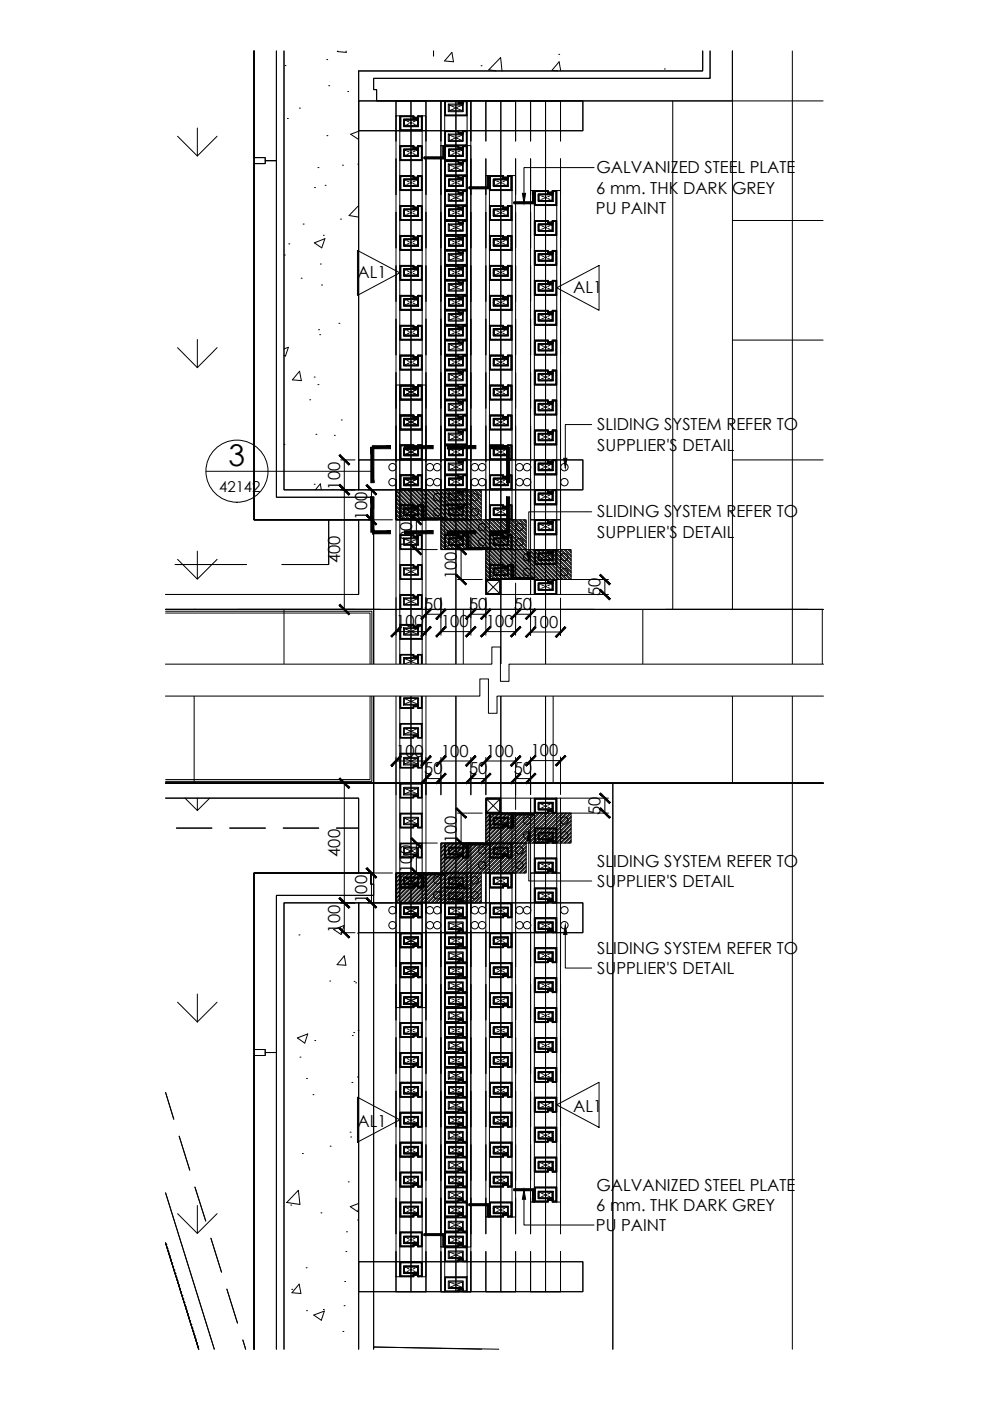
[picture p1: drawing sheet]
<svg xmlns="http://www.w3.org/2000/svg" width="210mm" height="297mm" viewBox="0 0 210 297" stroke-linecap="round" stroke-linejoin="round" font-family="sans-serif">
<defs><g id="words">
<text font-size="6.3" x="48.4" y="98.7">3</text>
<g font-size="3.5">
<text x="126.4" y="41">6 mm. THK DARK GREY</text>
<text x="126.5" y="36.8">GALVANIZED STEEL PLATE</text>
<text x="126.3" y="45.3">PU PAINT</text>
<text x="75.8" y="58.9">AL1</text>
<text x="121.5" y="62">AL1</text>
<text x="126.6" y="91.2">SLIDING SYSTEM REFER TO</text>
<text x="126.6" y="95.5">SUPPLIER'S DETAIL</text>
<text x="72.1" y="103.8" transform="rotate(-90 72.1 103.8)">100</text>
<text x="77.9" y="110.2" transform="rotate(-90 77.9 110.2)">100</text>
<text x="126.6" y="109.7">SLIDING SYSTEM REFER TO</text>
<text x="72.1" y="119.4" transform="rotate(-90 72.1 119.4)">400</text>
<text x="87.4" y="116.5" transform="rotate(-90 87.4 116.5)">100</text>
<text x="126.6" y="114">SUPPLIER'S DETAIL</text>
<text x="96.9" y="122.8" transform="rotate(-90 96.9 122.8)">100</text>
<text x="89.9" y="129.3">50</text>
<text x="99.5" y="129.3">50</text>
<text x="108.9" y="129.3">50</text>
<text x="127.4" y="126.4" transform="rotate(-90 127.4 126.4)">50</text>
<text x="84" y="133">100</text>
<text x="93.5" y="133">100</text>
<text x="103.1" y="133">100</text>
<text x="112.5" y="133.1">100</text>
<text x="84" y="160.5">100</text>
<text x="93.5" y="160.5">100</text>
<text x="103.1" y="160.5">100</text>
<text x="112.5" y="160.4">100</text>
<text x="89.9" y="164.2">50</text>
<text x="99.5" y="164.2">50</text>
<text x="108.9" y="164.2">50</text>
<text x="127.4" y="172.8" transform="rotate(-90 127.4 172.8)">50</text>
<text x="96.9" y="178.7" transform="rotate(-90 96.9 178.7)">100</text>
<text x="72.1" y="181.7" transform="rotate(-90 72.1 181.7)">400</text>
<text x="87.4" y="185.1" transform="rotate(-90 87.4 185.1)">100</text>
<text x="126.6" y="183.8">SLIDING SYSTEM REFER TO</text>
<text x="77.9" y="191.4" transform="rotate(-90 77.9 191.4)">100</text>
<text x="126.6" y="188.1">SUPPLIER'S DETAIL</text>
<text x="72.1" y="197.7" transform="rotate(-90 72.1 197.7)">100</text>
<text x="126.6" y="202.3">SLIDING SYSTEM REFER TO</text>
<text x="126.6" y="206.6">SUPPLIER'S DETAIL</text>
<text x="75.8" y="238.9">AL1</text>
<text x="121.5" y="235.8">AL1</text>
<text x="126.4" y="256.8">6 mm. THK DARK GREY</text>
<text x="126.5" y="252.5">GALVANIZED STEEL PLATE</text>
<text x="126.3" y="261">PU PAINT</text>
</g>
<text font-size="3.2" x="46.5" y="104.2">42142</text>
</g></defs>
<!-- layer: LA-Call-Out -->
<g fill="#000" stroke="#000" stroke-width=".21">
<path d="M79 94.5v.6l3.8-.6zM79 95.1l3.8-.6v.6z"/>
<path d="M85.8 94.5v.6l6-.6zM85.8 95.1l6-.6v.6z"/>
<path d="M94.8 94.5v.6l6.1-.6zM94.8 95.1l6.1-.6v.6z"/>
<path d="M103.9 94.5v.6l3.9-.6zM103.9 95.1l3.9-.6v.6z"/>
<path d="M107.4 94.8l.6 7.5v-7.5zM107.4 94.8l.6 7.5h-.6z"/>
<path d="M78.6 105.3v7.5h.7zM78.6 105.3h.7v7.5z"/>
<path d="M78.6 94.8v7.5h.7zM78.6 94.8h.7v7.5z"/>
<path d="M79 113.2h3.8v-.7zM79 112.5h3.8l-3.8 .7z"/>
<path d="M85.8 113.2h6v-.7zM85.8 112.5h6l-6 .7z"/>
<path d="M94.8 113.2h6.1v-.7zM94.8 112.5h6.1l-6.1 .7z"/>
<path d="M103.9 113.2h3.9v-.7zM103.9 112.5h3.9l-3.9 .7z"/>
<path d="M107.4 105.3l.6 7.5v-7.5zM107.4 105.3l.6 7.5h-.6z"/>
</g>
<g fill="none" stroke="#000" stroke-width=".21">
<path d="M91.9 10.8v1.1M43.7 99.9h35.3M78.6 94.8h.7M107.8 94.5v.6M79 112.5v.7M107.4 112.8h.6M35.1 140.8h69.2v-3.6h1.8v7.3h1.8v-3.7h66.7M35.1 147.6h66.6v-3.7h1.9v7.3h1.8v-3.6h69.2"/>
<circle cx="50.2" cy="99.9" r="6.6"/>
</g>
<!-- layer: 315-X-LA-Ground Floor$0$LA-Drainage -->
<path d="M35.1 129.2h44.1v11.6M35.1 129.6h43.7v11.2M35.1 130h43.4v10.8M78.5 147.6v17.7h-43.4M78.8 147.6v18.1h-43.7M79.2 147.6v18.4h-44.1M50.7 166h123.8" fill="none" stroke="#000" stroke-width=".21"/>
<!-- layer: 315-X-LA-Ground Floor$0$LA-Sec-Elev-Hatch-Far -->
<path d="M93.5 21.4h.8v85.6h-.8zM99 21.4h.8v85.6h-.8zM35.1 129.2h139.4M84 140.8v-59.2h.8v59.2M84 147.6v66h.8v-66M89.5 140.8v-59.2h.8v59.2M89.5 147.6v66h.8v-66M35.1 166h139.4M93.5 188.3h.8v85.6h-.8zM99 188.3h.8v85.6h-.8z" fill="none" stroke="#000" stroke-width=".21"/>
<!-- layer: 315-X-LA-Ground Floor$0$LA-Hard-Outline -->
<path d="M53.9 10.8v99.4h25.3v19h-44.1h139.4M155.3 10.8v118.4M142.6 21.4v107.8M155.3 21.4h19.2M155.3 46.8h19.2M155.3 72.1h19.2M155.3 97.5h19.2M79.2 129.2v11.6M79.2 147.6v138.5M174.5 166h-139.4h44.1v19.1h-25.3v101M35.1 263.5l7 22.6M105.8 286.1l-26.6-.5v-119.6h50.7v120.1" fill="none" stroke="#000" stroke-width=".21"/>
<!-- layer: 315-X-LA-Ground Floor$0$LA-PA-Outline -->
<path d="M53.9 10.8v99.4h22.1v15.8h-40.9M35.1 169.2h40.9v15.9h-22.1v101M174.5 166h-44.6v120.1M35.1 252.9l10.3 33.2" fill="none" stroke="#000" stroke-width=".21"/>
<!-- layer: 315-X-LA-Ground Floor$0$LA-Recess-Structure -->
<g fill="none" stroke="#000" stroke-width=".21">
<path d="M84 29.9v-8.5h6.3v8.5M84 33.7v7.5M90.3 33.7v7.5M93.5 29.9v-8.5h6.3v8.5M93.5 33.7v7.5M99.8 33.7v7.5M103 29.9v-8.5h6.3v8.5M103 33.7v7.5M109.3 33.7v7.5M112.5 29.9v-8.5h6.3v8.5M112.5 33.7v7.5M118.8 33.7v7.5"/>
<path d="M84 45v7.5M84 56.4v7.5M90.3 45v7.5M90.3 56.4v7.5M93.5 45v7.5M93.5 56.4v7.5M99.8 45v7.5M99.8 56.4v7.5M103 45v7.5M103 56.4v7.5M109.3 45v7.5M109.3 56.4v7.5"/>
<path d="M112.5 45v7.5M112.5 56.4v7.5M118.8 45v7.5M118.8 56.4v7.5M84 67.7v7.5M84 79v7.5M90.3 67.7v7.5M90.3 79v7.5M93.5 67.7v7.5M93.5 79v7.5M99.8 67.7v7.5M99.8 79v7.5"/>
<path d="M103 67.7v7.5M103 79v7.5M109.3 67.7v7.5M109.3 79v7.5M112.5 67.7v7.5M112.5 79v7.5M118.8 67.7v7.5M118.8 79v7.5M84 90.3v7.6M90.3 90.3v7.6M93.5 90.3v7.6M99.8 90.3v7.6"/>
<path d="M103 90.3v7.6M109.3 90.3v7.6M112.5 90.3v7.6M118.8 90.3v7.6M37.1 119.7h15.2M69.7 110.2v9.5h-9.9M84 101.7v8.5h6.3v-8.5M93.5 101.7v8.5h6.3v-8.5M103 101.7v8.5h6.3v-8.5M112.5 101.7v8.5h6.3v-8.5M37.4 175.6h7.5M48.7 175.6h7.6"/>
<path d="M60 175.6h7.6M71.3 175.6h4.7M84 193.6v-8.5h6.3v8.5M84 197.4v7.5M90.3 197.4v7.5M93.5 193.6v-8.5h6.3v8.5M93.5 197.4v7.5M99.8 197.4v7.5M103 193.6v-8.5h6.3v8.5M103 197.4v7.5M109.3 197.4v7.5M112.5 193.6v-8.5h6.3v8.5"/>
<path d="M112.5 197.4v7.5M118.8 197.4v7.5M84 208.7v7.6M90.3 208.7v7.6M93.5 208.7v7.6M99.8 208.7v7.6M103 208.7v7.6M109.3 208.7v7.6M112.5 208.7v7.6M118.8 208.7v7.6M35.1 231.6l1.7 5.7M84 220v7.6"/>
<path d="M84 231.4v7.5M90.3 220v7.6M90.3 231.4v7.5M93.5 220v7.6M93.5 231.4v7.5M99.8 220v7.6M99.8 231.4v7.5M103 220v7.6M103 231.4v7.5M109.3 220v7.6M109.3 231.4v7.5M112.5 220v7.6"/>
<path d="M112.5 231.4v7.5M118.8 220v7.6M118.8 231.4v7.5M38 240.9l2.2 7.2M41.3 251.7l2.3 7.2M84 242.7v7.5M84 254v7.6M90.3 242.7v7.5M90.3 254v7.6M93.5 242.7v7.5M93.5 254v7.6M99.8 242.7v7.5"/>
<path d="M99.8 254v7.6M103 242.7v7.5M103 254v7.6M109.3 242.7v7.5M109.3 254v7.6M112.5 242.7v7.5M112.5 254v7.6M118.8 242.7v7.5M118.8 254v7.6M44.7 262.5l2.3 7.2M48.1 273.3l2.2 7.2M84 265.4v8.5h6.3v-8.5"/>
<path d="M93.5 265.4v8.5h6.3v-8.5M103 265.4v8.5h6.3v-8.5M112.5 265.4v8.5h6.3v-8.5M51.5 284.1l.6 2"/>
</g>
<!-- layer: 315-X-LA-Ground Floor$0$LA-Above-Under -->
<path d="M76 21.4h47.6v6.3h-47.6zM76 97.5h47.6v6.4h-47.6zM35.1 129.2h.3M50.5 129.2h30.2M95.8 129.2h30.2M141.1 129.2h30.2M76 191.4h47.6v6.4h-47.6zM76 267.5h47.6v6.4h-47.6z" fill="none" stroke="#000" stroke-width=".21"/>
<!-- layer: 315-X-LA-Ground Floor$0$LA-Call-Out -->
<path d="M91.9 10.8v1.1" fill="none" stroke="#000" stroke-width=".21"/>
<!-- layer: 315-X-LA-Ground Floor$0$LA-Wall -->
<path d="M53.9 10.8v22.6h2.3v.7h2.4v-23.3M60.2 10.8v93.1h15.8v-88.9h73v-4.2M150.6 10.8v5.8h-71.4v2.4h.7v2.4h75.4v-10.6M53.9 34.7h2.3v-.6h2.4v71.3h20.6v2.4h-.6v2.4h-24.7zM53.9 185.1h24.7v2.4h.6v2.3h-20.6v33.4h-2.4v-.7h-2.3zM53.9 286.1v-62.3h2.3v-.6h2.4v62.9M60.2 286.1v-94.7h15.8v94.7M79.2 286.1v-.5l22.9 .5" fill="none" stroke="#000" stroke-width=".21"/>
<!-- layer: 315-X-LA-Ground Floor$0$LA-Sec-Elev-Outline -->
<g fill="none" stroke="#000" stroke-width=".21">
<path d="M94.3 21.4h3v.5h.9v.2h-1.1v-.5h-2.6v2.8h4.4v-2.8h-.7v.3h-.9v-.2h.8v-.3h.9v3.2h-4.7zM94.3 27.7h3v.5h.9v.2h-1.1v-.5h-2.6v2.8h4.4v-2.8h-.7v.3h-.9v-.2h.8v-.3h.9v3.2h-4.7zM94.3 34.1h3v.5h.9v.2h-1.1v-.5h-2.6v2.8h4.4v-2.8h-.7v.3h-.9v-.2h.8v-.3h.9v3.1h-4.7zM95.1 22.1h3.1v1.6h-3.1zM95.1 28.4h3.1v1.6h-3.1zM95.1 34.8h3.1v1.5h-3.1zM95.3 22.3h2.8v1.2h-2.8zM95.3 28.6h2.8v1.2h-2.8zM95.3 34.9h2.8v1.3h-2.8zM94.3 40.4h3v.5h.9v.2h-1.1v-.5h-2.6v2.8h4.4v-2.8h-.7v.3h-.9v-.2h.8v-.3h.9v3.2h-4.7zM94.3 46.8h3v.5h.9v.2h-1.1v-.5h-2.6v2.7h4.4v-2.7h-.7v.3h-.9v-.2h.8v-.3h.9v3.1h-4.7zM94.3 53.1h3v.5h.9v.2h-1.1v-.5h-2.6v2.8h4.4v-2.8h-.7v.3h-.9v-.2h.8v-.3h.9v3.2h-4.7z"/>
<path d="M94.3 59.5h3v.5h.9v.1h-1.1v-.5h-2.6v2.8h4.4v-2.8h-.7v.4h-.9v-.3h.8v-.2h.9v3.1h-4.7zM95.1 41.1h3.1v1.6h-3.1zM95.1 47.5h3.1v1.5h-3.1zM95.1 53.8h3.1v1.6h-3.1zM95.3 41.3h2.8v1.2h-2.8zM95.3 47.6h2.8v1.3h-2.8zM95.3 54h2.8v1.2h-2.8zM94.3 65.8h3v.5h.9v.2h-1.1v-.5h-2.6v2.8h4.4v-2.8h-.7v.3h-.9v-.2h.8v-.3h.9v3.2h-4.7zM94.3 72.1h3v.5h.9v.2h-1.1v-.5h-2.6v2.8h4.4v-2.8h-.7v.3h-.9v-.2h.8v-.3h.9v3.2h-4.7zM94.3 78.5h3v.5h.9v.2h-1.1v-.5h-2.6v2.8h4.4v-2.8h-.7v.3h-.9v-.2h.8v-.3h.9v3.1h-4.7zM95.1 60.1h3.1v1.6h-3.1zM95.1 66.5h3.1v1.6h-3.1z"/>
<path d="M95.1 72.8h3.1v1.6h-3.1zM95.1 79.2h3.1v1.5h-3.1zM95.3 60.3h2.8v1.2h-2.8zM95.3 66.7h2.8v1.2h-2.8zM95.3 73h2.8v1.2h-2.8zM95.3 79.3h2.8v1.3h-2.8zM84.8 81.6h3v.5h.9v.3h-1.1v-.6h-2.6v2.8h4.3v-2.8h-.6v.3h-.9v-.1h.7v-.4h1v3.2h-4.7zM84.8 88h3v.5h.9v.2h-1.1v-.5h-2.6v2.8h4.3v-2.8h-.6v.3h-.9v-.2h.7v-.3h1v3.2h-4.7zM84.8 94.3h3v.5h.9v.2h-1.1v-.5h-2.6v2.8h4.3v-2.8h-.6v.3h-.9v-.2h.7v-.3h1v3.2h-4.7zM85.6 82.4h3.1v1.5h-3.1zM85.6 88.7h3.1v1.6h-3.1zM85.6 95h3.1v1.6h-3.1z"/>
<path d="M85.7 82.5h2.8v1.2h-2.8zM85.7 88.9h2.8v1.2h-2.8zM85.7 95.2h2.8v1.2h-2.8zM94.3 84.8h3v.5h.9v.2h-1.1v-.5h-2.6v2.8h4.4v-2.8h-.7v.3h-.9v-.2h.8v-.3h.9v3.2h-4.7zM94.3 91.2h3v.5h.9v.1h-1.1v-.5h-2.6v2.8h4.4v-2.8h-.7v.4h-.9v-.2h.8v-.3h.9v3.1h-4.7zM94.3 97.5h3v.5h.9v.2h-1.1v-.5h-2.6v2.8h4.4v-2.8h-.7v.3h-.9v-.2h.8v-.3h.9v3.2h-4.7zM95.1 85.5h3.1v1.6h-3.1zM95.1 91.8h3.1v1.6h-3.1zM95.1 98.2h3.1v1.6h-3.1zM95.3 85.7h2.8v1.2h-2.8zM95.3 92h2.8v1.2h-2.8zM95.3 98.4h2.8v1.2h-2.8z"/>
<path d="M84.8 100.7h3v.5h.9v.2h-1.1v-.5h-2.6v2.7h4.3v-2.7h-.6v.3h-.9v-.2h.7v-.3h1v3.2h-4.7zM84.8 107h3v.5h.9v.2h-1.1v-.5h-2.6v2.8h4.3v-2.8h-.6v.3h-.9v-.2h.7v-.3h1v3.2h-4.7zM84.8 113.3h3v.5h.9v.3h-1.1v-.5h-2.6v2.7h4.3v-2.7h-.6v.2h-.9v-.1h.7v-.4h1v3.2h-4.7zM84.8 119.7h3v.5h.9v.2h-1.1v-.5h-2.6v2.8h4.3v-2.8h-.6v.3h-.9v-.2h.7v-.3h1v3.2h-4.7zM85.6 101.4h3.1v1.6h-3.1zM85.6 107.7h3.1v1.6h-3.1zM85.6 114.1h3.1v1.5h-3.1zM85.7 101.6h2.8v1.2h-2.8zM85.7 107.9h2.8v1.2h-2.8zM85.7 114.2h2.8v1.3h-2.8zM94.3 103.9h3v.5h.9v.1h-1.1v-.5h-2.6v2.8h4.4v-2.8h-.7v.4h-.9v-.2h.8v-.3h.9v3.1h-4.7zM95.1 104.5h3.1v1.6h-3.1z"/>
<path d="M95.3 104.7h2.8v1.2h-2.8zM84.8 126h3v.5h.9v.3h-1.1v-.5h-2.6v2.7h4.3v-2.7h-.6v.2h-.9v-.1h.7v-.4h1v3.2h-4.7zM84.8 132.4h3v.5h.9v.2h-1.1v-.5h-2.6v2.8h4.3v-2.8h-.6v.3h-.9v-.2h.7v-.3h1v3.2h-4.7zM85.6 120.4h3.1v1.6h-3.1zM85.6 126.8h3.1v1.5h-3.1zM85.6 133.1h3.1v1.6h-3.1zM85.7 120.6h2.8v1.2h-2.8zM85.7 126.9h2.8v1.3h-2.8zM85.7 133.3h2.8v1.2h-2.8zM84.8 140.8v-2.1h3v.5h.9v.2h-1.1v-.5h-2.6v1.9M84.8 159.7h4.7v3.2h-1v-.3h-.8v-.2h1v.3h.6v-2.8h-4.3v2.8h2.6v-.5h1.1v.2h-1v.5h-2.9zM84.8 153.4h4.7v3.1h-1v-.3h-.8v-.2h1v.4h.6v-2.8h-4.3v2.8h2.6v-.6h1.1v.2h-1v.5h-2.9z"/>
<path d="M84.8 147.6v2.6h2.9v-.5h1v-.2h-1.1v.5h-2.6v-2.4M85.6 140.8v-1.4h3.1v1.4M85.6 154.3h3.1v1.5h-3.1zM85.6 147.9h3.1v1.6h-3.1zM85.7 140.8v-1.2h2.8v1.2M85.7 154.4h2.8v1.2h-2.8zM85.7 148.1h2.8v1.2h-2.8zM89.3 140.8v-1.9h-.6v.3h-.9v-.2h.7v-.3h1v2.1M89.3 147.6v2.4h-.6v-.3h-1v.2h.8v.3h1v-2.6M84.8 178.7h4.7v3.2h-1v-.3h-.8v-.2h1v.3h.6v-2.8h-4.3v2.8h2.6v-.5h1.1v.2h-1v.5h-2.9zM84.8 172.4h4.7v3.2h-1v-.4h-.8v-.1h1v.3h.6v-2.8h-4.3v2.8h2.6v-.5h1.1v.2h-1v.5h-2.9zM84.8 166h4.7v3.2h-1v-.3h-.8v-.2h1v.4h.6v-2.8h-4.3v2.8h2.6v-.6h1.1v.2h-1v.5h-2.9z"/>
<path d="M85.6 179.6h3.1v1.6h-3.1zM85.6 173.3h3.1v1.6h-3.1zM85.6 166.9h3.1v1.6h-3.1zM85.6 160.6h3.1v1.6h-3.1zM85.7 179.8h2.8v1.2h-2.8zM85.7 173.5h2.8v1.2h-2.8zM85.7 167.1h2.8v1.2h-2.8zM85.7 160.8h2.8v1.2h-2.8zM84.8 197.8h4.7v3.1h-1v-.3h-.8v-.2h1v.4h.6v-2.8h-4.3v2.8h2.6v-.5h1.1v.1h-1v.5h-2.9zM84.8 191.4h4.7v3.2h-1v-.3h-.8v-.2h1v.3h.6v-2.8h-4.3v2.8h2.6v-.5h1.1v.2h-1v.5h-2.9zM84.8 185.1h4.7v3.2h-1v-.4h-.8v-.1h1v.3h.6v-2.8h-4.3v2.8h2.6v-.5h1.1v.2h-1v.5h-2.9zM85.6 198.6h3.1v1.7h-3.1z"/>
<path d="M85.6 192.3h3.1v1.6h-3.1zM85.6 186h3.1v1.6h-3.1zM85.7 198.9h2.8v1.1h-2.8zM85.7 192.5h2.8v1.2h-2.8zM85.7 186.2h2.8v1.2h-2.8zM94.3 194.6h4.7v3.2h-.9v-.3h-.8v-.3h.9v.4h.7v-2.8h-4.4v2.8h2.6v-.5h1.1v.1h-.9v.6h-3zM94.3 188.3h4.7v3.1h-.9v-.3h-.8v-.2h.9v.3h.7v-2.8h-4.4v2.8h2.6v-.5h1.1v.2h-.9v.5h-3zM95.1 195.5h3.1v1.6h-3.1zM95.1 189.2h3.1v1.5h-3.1zM95.3 195.7h2.8v1.2h-2.8zM95.3 189.3h2.8v1.2h-2.8zM84.8 210.5h4.7v3.1h-1v-.3h-.8v-.2h1v.3h.6v-2.8h-4.3v2.8h2.6v-.5h1.1v.2h-1v.5h-2.9z"/>
<path d="M84.8 204.1h4.7v3.2h-1v-.3h-.8v-.2h1v.3h.6v-2.8h-4.3v2.8h2.6v-.5h1.1v.2h-1v.5h-2.9zM85.6 211.3h3.1v1.6h-3.1zM85.6 205h3.1v1.6h-3.1zM85.7 211.5h2.8v1.2h-2.8zM85.7 205.2h2.8v1.2h-2.8zM94.3 220h4.7v3.2h-.9v-.4h-.8v-.2h.9v.3h.7v-2.8h-4.4v2.8h2.6v-.5h1.1v.2h-.9v.6h-3zM94.3 213.6h4.7v3.2h-.9v-.3h-.8v-.2h.9v.3h.7v-2.8h-4.4v2.8h2.6v-.5h1.1v.2h-.9v.5h-3zM94.3 207.3h4.7v3.2h-.9v-.4h-.8v-.2h.9v.3h.7v-2.7h-4.4v2.7h2.6v-.5h1.1v.2h-.9v.6h-3zM94.3 200.9h4.7v3.2h-.9v-.3h-.8v-.2h.9v.3h.7v-2.8h-4.4v2.8h2.6v-.5h1.1v.2h-.9v.5h-3zM95.1 214.5h3.1v1.6h-3.1zM95.1 208.2h3.1v1.5h-3.1zM95.1 201.8h3.1v1.6h-3.1z"/>
<path d="M95.3 214.7h2.8v1.2h-2.8zM95.3 208.3h2.8v1.3h-2.8zM95.3 202h2.8v1.2h-2.8zM94.3 239h4.7v3.2h-.9v-.3h-.8v-.2h.9v.3h.7v-2.8h-4.4v2.8h2.6v-.5h1.1v.2h-.9v.5h-3zM94.3 232.6h4.7v3.2h-.9v-.3h-.8v-.2h.9v.3h.7v-2.8h-4.4v2.8h2.6v-.5h1.1v.2h-.9v.5h-3zM94.3 226.3h4.7v3.2h-.9v-.3h-.8v-.2h.9v.3h.7v-2.8h-4.4v2.8h2.6v-.5h1.1v.2h-.9v.5h-3zM95.1 239.9h3.1v1.6h-3.1zM95.1 233.5h3.1v1.6h-3.1zM95.1 227.2h3.1v1.6h-3.1zM95.1 220.9h3.1v1.5h-3.1zM95.3 233.7h2.8v1.2h-2.8zM95.3 227.4h2.8v1.2h-2.8z"/>
<path d="M95.3 221h2.8v1.3h-2.8zM94.3 258h4.7v3.2h-.9v-.3h-.8v-.2h.9v.3h.7v-2.8h-4.4v2.8h2.6v-.5h1.1v.2h-.9v.5h-3zM94.3 251.7h4.7v3.2h-.9v-.4h-.8v-.1h.9v.2h.7v-2.7h-4.4v2.7h2.6v-.5h1.1v.3h-.9v.5h-3zM94.3 245.3h4.7v3.2h-.9v-.3h-.8v-.2h.9v.3h.7v-2.8h-4.4v2.8h2.6v-.5h1.1v.2h-.9v.5h-3zM95.1 258.9h3.1v1.6h-3.1zM95.1 252.6h3.1v1.5h-3.1zM95.1 246.2h3.1v1.6h-3.1zM95.3 259.1h2.8v1.2h-2.8zM95.3 252.7h2.8v1.3h-2.8zM95.3 246.4h2.8v1.2h-2.8zM95.3 240.1h2.8v1.2h-2.8zM94.3 270.7h4.7v3.2h-.9v-.3h-.8v-.2h.9v.3h.7v-2.8h-4.4v2.8h2.6v-.5h1.1v.2h-.9v.5h-3z"/>
<path d="M94.3 264.3h4.7v3.2h-.9v-.3h-.8v-.2h.9v.3h.7v-2.7h-4.4v2.7h2.6v-.5h1.1v.2h-.9v.5h-3zM95.1 271.6h3.1v1.6h-3.1zM95.1 265.2h3.1v1.6h-3.1zM95.3 271.8h2.8v1.2h-2.8zM95.3 265.4h2.8v1.2h-2.8z"/>
</g>
<!-- layer: 315-X-LA-Ground Floor$0$LA-Sec-Elev-Hatch-Farer -->
<g fill="none" stroke="#000" stroke-width=".21">
<path d="M87.1 21.4v119.4M95.3 22.3l.3 .1M95.3 28.6l.3 .1M95.3 34.9l.3 .2M95.6 23.3l-.3 .2M95.6 29.7l-.3 .1M95.6 36l-.3 .2M95.7 22.5l.3 .1M95.7 28.8l.3 .1M95.7 35.2h.3M96 23.2l-.3 .1M96 29.5l-.3 .1"/>
<path d="M96 35.9l-.3 .1M96.1 22.6l.3 .1M96.1 29l.3 .1M96.1 35.3l.3 .1M96.4 23l-.3 .1M96.4 29.4h-.3M96.4 35.7l-.3 .1M96.5 22.8l.3 .1M96.5 29.1l.3 .2M96.5 35.5l.3 .1M96.7 21.4v119.4M96.8 22.8l-.3 .1"/>
<path d="M96.8 29.1l-.3 .2M96.8 35.5l-.3 .1M96.9 23l.3 .1M96.9 29.4h.3M96.9 35.7l.3 .1M97.2 22.6l-.3 .1M97.2 29l-.3 .1M97.2 35.3l-.3 .1M97.3 23.2l.3 .1M97.3 29.5l.3 .1M97.3 35.9l.3 .1M97.6 22.5l-.3 .1"/>
<path d="M97.6 28.8l-.3 .1M97.6 35.2h-.3M97.8 23.3l.3 .2M97.8 29.7l.3 .1M97.8 36l.3 .2M98.1 22.3l-.3 .1M98.1 28.6l-.3 .1M98.1 34.9l-.3 .2M106.2 21.4v119.4M115.7 21.4v119.4M95.3 41.3l.3 .1M95.3 47.6l.3 .2"/>
<path d="M95.3 54l.3 .1M95.6 42.4l-.3 .1M95.6 48.7l-.3 .2M95.6 55l-.3 .2M95.7 41.5l.3 .1M95.7 47.8l.3 .1M95.7 54.2l.3 .1M96 42.2l-.3 .1M96 48.5l-.3 .2M96 54.9l-.3 .1M96.1 41.7l.3 .1M96.1 48l.3 .1"/>
<path d="M96.1 54.3l.3 .2M96.4 42l-.3 .1M96.4 48.4l-.3 .1M96.4 54.7l-.3 .1M96.5 41.8l.3 .2M96.5 48.2l.3 .1M96.5 54.5l.3 .2M96.8 41.8l-.3 .2M96.8 48.2l-.3 .1M96.8 54.5l-.3 .2M96.9 42l.3 .1M96.9 48.4l.3 .1"/>
<path d="M96.9 54.7l.3 .1M97.2 41.7l-.3 .1M97.2 48l-.3 .1M97.2 54.3l-.3 .2M97.3 42.2l.3 .1M97.3 48.5l.3 .2M97.3 54.9l.3 .1M97.6 41.5l-.3 .1M97.6 47.8l-.3 .1M97.6 54.2l-.3 .1M97.8 42.4l.3 .1M97.8 48.7l.3 .2"/>
<path d="M97.8 55l.3 .2M98.1 41.3l-.3 .1M98.1 47.6l-.3 .2M98.1 54l-.3 .1M95.3 60.3l.3 .2M95.3 66.7l.3 .1M95.3 73l.3 .1M95.3 79.3l.3 .2M95.6 61.4l-.3 .1M95.6 67.7l-.3 .2M95.6 74.1l-.3 .1M95.7 60.5l.3 .1"/>
<path d="M95.7 66.9l.3 .1M95.7 73.2l.3 .1M95.7 79.6h.3M96 61.2l-.3 .2M96 67.6l-.3 .1M96 73.9l-.3 .2M96.1 60.7l.3 .1M96.1 67l.3 .2M96.1 73.4l.3 .1M96.1 79.7l.3 .2M96.4 61.1l-.3 .1M96.4 67.4l-.3 .1"/>
<path d="M96.4 73.7l-.3 .1M96.5 60.9l.3 .1M96.5 67.2l.3 .1M96.5 73.5l.3 .2M96.5 79.9l.3 .1M96.8 60.9l-.3 .1M96.8 67.2l-.3 .1M96.8 73.5l-.3 .2M96.8 79.9l-.3 .1M96.9 61.1l.3 .1M96.9 67.4l.3 .1M96.9 73.7l.3 .1"/>
<path d="M97.2 60.7l-.3 .1M97.2 67l-.3 .2M97.2 73.4l-.3 .1M97.2 79.7l-.3 .2M97.3 61.2l.3 .2M97.3 67.6l.3 .1M97.3 73.9l.3 .2M97.6 60.5l-.3 .1M97.6 66.9l-.3 .1M97.6 73.2l-.3 .1M97.6 79.6h-.3M97.8 61.4l.3 .1"/>
<path d="M97.8 67.7l.3 .2M97.8 74.1l.3 .1M98.1 60.3l-.3 .2M98.1 66.7l-.3 .1M98.1 73l-.3 .1M98.1 79.3l-.3 .2M85.7 82.5l.3 .1M85.7 88.9l.3 .1M85.7 95.2l.3 .1M86 83.6l-.3 .1M86 90l-.3 .1M86 96.3l-.3 .1"/>
<path d="M86.2 82.7l.3 .1M86.2 89l.3 .2M86.2 95.4l.3 .1M86.5 83.5h-.3M86.5 89.8l-.3 .1M86.5 96.1l-.3 .1M86.6 82.9l.3 .1M86.6 89.3h.3M86.6 95.6l.3 .1M86.9 83.2l-.3 .2M86.9 89.6l-.3 .1M86.9 95.9l-.3 .2"/>
<path d="M87 83.1l.3 .1M87 89.4l.3 .1M87 95.8l.3 .1M87.3 83.1l-.3 .1M87.3 89.4l-.3 .1M87.3 95.8l-.3 .1M87.4 83.2l.3 .2M87.4 89.6l.3 .1M87.4 95.9l.3 .2M87.7 82.9l-.3 .1M87.7 89.3h-.3M87.7 95.6l-.3 .1"/>
<path d="M87.9 83.5h.2M87.9 89.8l.2 .1M87.9 96.1l.2 .1M88.1 82.7l-.2 .1M88.1 89l-.2 .2M88.1 95.4l-.2 .1M88.2 83.6l.3 .1M88.2 90l.3 .1M88.2 96.3l.3 .1M88.5 82.5l-.3 .1M88.5 88.9l-.3 .1M88.5 95.2l-.3 .1"/>
<path d="M95.3 85.7l.3 .1M95.3 92l.3 .2M95.3 98.4l.3 .1M95.6 80.4l-.3 .2M95.6 86.8l-.3 .1M95.6 93.1l-.3 .1M95.6 99.5l-.3 .1M95.7 85.9l.3 .1M95.7 92.2l.3 .1M95.7 98.6l.3 .1M96 80.3l-.3 .1M96 86.6l-.3 .1"/>
<path d="M96 92.9l-.3 .2M96 99.3l-.3 .1M96.1 86.1l.3 .1M96.1 92.4l.3 .1M96.1 98.7l.3 .2M96.4 80.1l-.3 .1M96.4 86.4l-.3 .1M96.4 92.8l-.3 .1M96.4 99.1l-.3 .1M96.5 86.2l.3 .2M96.5 92.6l.3 .1M96.5 98.9l.3 .1"/>
<path d="M96.8 86.2l-.3 .2M96.8 92.6l-.3 .1M96.8 98.9l-.3 .1M96.9 80.1l.3 .1M96.9 86.4l.3 .1M96.9 92.8l.3 .1M96.9 99.1l.3 .1M97.2 86.1l-.3 .1M97.2 92.4l-.3 .1M97.2 98.7l-.3 .2M97.3 80.3l.3 .1M97.3 86.6l.3 .1"/>
<path d="M97.3 92.9l.3 .2M97.3 99.3l.3 .1M97.6 85.9l-.3 .1M97.6 92.2l-.3 .1M97.6 98.6l-.3 .1M97.8 80.4l.3 .2M97.8 86.8l.3 .1M97.8 93.1l.3 .1M97.8 99.5l.3 .1M98.1 85.7l-.3 .1M98.1 92l-.3 .2M98.1 98.4l-.3 .1"/>
<path d="M85.7 101.6l.3 .1M85.7 107.9l.3 .1M85.7 114.2l.3 .2M86 102.6l-.3 .2M86 109l-.3 .1M86 115.3l-.3 .2M86.2 101.7l.3 .2M86.2 108.1l.3 .1M86.2 114.4l.3 .2M86.5 102.5l-.3 .1M86.5 108.8l-.3 .1M86.5 115.2l-.3 .1"/>
<path d="M86.6 101.9l.3 .1M86.6 108.3l.3 .1M86.6 114.6l.3 .1M86.9 102.3l-.3 .1M86.9 108.6l-.3 .1M86.9 115l-.3 .1M87 102.1l.3 .1M87 108.4l.3 .2M87 114.8l.3 .1M87.3 102.1l-.3 .1M87.3 108.4l-.3 .2M87.3 114.8l-.3 .1"/>
<path d="M87.4 102.3l.3 .1M87.4 108.6l.3 .1M87.4 115l.3 .1M87.7 101.9l-.3 .1M87.7 108.3l-.3 .1M87.7 114.6l-.3 .1M87.9 102.5l.2 .1M87.9 108.8l.2 .1M87.9 115.2l.2 .1M88.1 101.7l-.2 .2M88.1 108.1l-.2 .1M88.1 114.4l-.2 .2"/>
<path d="M88.2 102.6l.3 .2M88.2 109l.3 .1M88.2 115.3l.3 .2M88.5 101.6l-.3 .1M88.5 107.9l-.3 .1M88.5 114.2l-.3 .2M95.3 104.7l.3 .2M95.6 105.8l-.3 .1M95.7 104.9l.3 .1M96 105.6l-.3 .2M96.1 105.1l.3 .1M96.4 105.5l-.3 .1"/>
<path d="M96.5 105.3l.3 .1M96.8 105.3l-.3 .1M96.9 105.5l.3 .1M97.2 105.1l-.3 .1M97.3 105.6l.3 .2M97.6 104.9l-.3 .1M97.8 105.8l.3 .1M98.1 104.7l-.3 .2M85.7 120.6l.3 .1M85.7 126.9l.3 .2M85.7 133.3l.3 .1M85.7 139.6l.3 .2"/>
<path d="M86 121.7l-.3 .1M86 128l-.3 .2M86 134.4l-.3 .1M86.2 120.8l.3 .1M86.2 127.1l.3 .1M86.2 133.4l.3 .2M86.2 139.8l.3 .1M86.5 121.5l-.3 .1M86.5 127.8l-.3 .1M86.5 134.2l-.3 .1M86.6 121l.3 .1M86.6 127.3l.3 .1"/>
<path d="M86.6 133.7h.3M86.6 140l.3 .1M86.9 121.3l-.3 .1M86.9 127.6l-.3 .2M86.9 134l-.3 .1M87 121.1l.3 .2M87 127.5l.3 .1M87 133.8l.3 .2M87.3 121.1l-.3 .2M87.3 127.5l-.3 .1M87.3 133.8l-.3 .2M87.4 121.3l.3 .1"/>
<path d="M87.4 127.6l.3 .2M87.4 134l.3 .1M87.7 121l-.3 .1M87.7 127.3l-.3 .1M87.7 133.7h-.3M87.7 140l-.3 .1M87.9 121.5l.2 .1M87.9 127.8l.2 .1M87.9 134.2l.2 .1M88.1 120.8l-.2 .1M88.1 127.1l-.2 .1M88.1 133.4l-.2 .2"/>
<path d="M88.1 139.8l-.2 .1M88.2 121.7l.3 .1M88.2 128l.3 .2M88.2 134.4l.3 .1M88.5 120.6l-.3 .1M88.5 126.9l-.3 .2M88.5 133.3l-.3 .1M88.5 139.6l-.3 .2M85.7 154.4l.3 .2M85.7 148.1l.3 .1M86 140.7l-.2 .1M86 155.5l-.3 .1"/>
<path d="M86 149.2l-.3 .1M86.2 154.6l.3 .1M86.2 148.3l.3 .1M86.5 140.5l-.3 .1M86.5 155.3l-.3 .2M86.5 149l-.3 .1M86.6 154.8l.3 .1M86.6 148.5l.3 .1M86.9 140.3l-.3 .2M86.9 155.2l-.3 .1M86.9 148.8l-.3 .1M87 140.2l.3 .1"/>
<path d="M87 155l.3 .1M87 148.6l.3 .2M87.1 147.6v126.3M87.3 140.2l-.3 .1M87.3 155l-.3 .1M87.3 148.6l-.3 .2M87.4 140.3l.3 .2M87.4 155.2l.3 .1M87.4 148.8l.3 .1M87.7 154.8l-.3 .1M87.7 148.5l-.3 .1M87.9 140.5l.2 .1"/>
<path d="M87.9 155.3l.2 .2M87.9 149l.2 .1M88.1 154.6l-.2 .1M88.1 148.3l-.2 .1M88.2 140.7l.2 .1M88.2 155.5l.3 .1M88.2 149.2l.3 .1M88.5 154.4l-.3 .2M88.5 148.1l-.3 .1M96.7 147.6v126.3M106.2 147.6v126.3M115.7 147.6v126.3"/>
<path d="M85.7 179.8l.3 .1M85.7 173.5l.3 .1M85.7 167.1l.3 .2M85.7 160.8l.3 .1M86 174.6l-.3 .1M86 168.2l-.3 .1M86 161.9l-.3 .1M86.2 173.7l.3 .1M86.2 167.3l.3 .1M86.2 161l.3 .1M86.5 174.4l-.3 .1M86.5 168l-.3 .2"/>
<path d="M86.5 161.7l-.3 .1M86.6 173.8l.3 .2M86.6 167.5l.3 .1M86.6 161.1l.3 .2M86.9 174.2l-.3 .1M86.9 167.9l-.3 .1M86.9 161.5l-.3 .1M87 174l.3 .1M87 167.7l.3 .1M87 161.3l.3 .1M87.3 174l-.3 .1M87.3 167.7l-.3 .1"/>
<path d="M87.3 161.3l-.3 .1M87.4 174.2l.3 .1M87.4 167.9l.3 .1M87.4 161.5l.3 .1M87.7 173.8l-.3 .2M87.7 167.5l-.3 .1M87.7 161.1l-.3 .2M87.9 174.4l.2 .1M87.9 168l.2 .2M87.9 161.7l.2 .1M88.1 173.7l-.2 .1M88.1 167.3l-.2 .1"/>
<path d="M88.1 161l-.2 .1M88.2 174.6l.3 .1M88.2 168.2l.3 .1M88.2 161.9l.3 .1M88.5 179.8l-.3 .1M88.5 173.5l-.3 .1M88.5 167.1l-.3 .2M88.5 160.8l-.3 .1M85.7 198.9l.3 .1M85.7 192.5l.3 .1M85.7 186.2l.3 .1M86 199.9l-.3 .1"/>
<path d="M86 193.6l-.3 .1M86 187.3l-.3 .1M86 180.9l-.3 .1M86.2 199l.3 .2M86.2 192.7l.3 .1M86.2 186.3l.3 .2M86.2 180l.3 .1M86.5 199.7l-.3 .2M86.5 193.4l-.3 .1M86.5 187l-.3 .2M86.5 180.7l-.3 .1M86.6 199.2l.3 .1"/>
<path d="M86.6 192.9l.3 .1M86.6 186.5l.3 .2M86.6 180.2l.3 .1M86.9 199.6l-.3 .1M86.9 193.2l-.3 .2M86.9 186.9l-.3 .1M86.9 180.5l-.3 .2M87 199.4l.3 .1M87 193.1l.3 .1M87 186.7l.3 .1M87 180.4l.3 .1M87.3 199.4l-.3 .1"/>
<path d="M87.3 193.1l-.3 .1M87.3 186.7l-.3 .1M87.3 180.4l-.3 .1M87.4 199.6l.3 .1M87.4 193.2l.3 .2M87.4 186.9l.3 .1M87.4 180.5l.3 .2M87.7 199.2l-.3 .1M87.7 192.9l-.3 .1M87.7 186.5l-.3 .2M87.7 180.2l-.3 .1M87.9 199.7l.2 .2"/>
<path d="M87.9 193.4l.2 .1M87.9 187l.2 .2M87.9 180.7l.2 .1M88.1 199l-.2 .2M88.1 192.7l-.2 .1M88.1 186.3l-.2 .2M88.1 180l-.2 .1M88.2 199.9l.3 .1M88.2 193.6l.3 .1M88.2 187.3l.3 .1M88.2 180.9l.3 .1M88.5 198.9l-.3 .1"/>
<path d="M88.5 192.5l-.3 .1M88.5 186.2l-.3 .1M95.3 195.7l.3 .1M95.3 189.3l.3 .2M95.6 196.7l-.3 .2M95.6 190.4l-.3 .1M95.7 195.8l.3 .2M95.7 189.5l.3 .1M96 196.6l-.3 .1M96 190.2l-.3 .1M96.1 196l.3 .1M96.1 189.7l.3 .1"/>
<path d="M96.4 196.4l-.3 .1M96.4 190l-.3 .2M96.5 196.2l.3 .1M96.5 189.9l.3 .1M96.8 196.2l-.3 .1M96.8 189.9l-.3 .1M96.9 196.4l.3 .1M96.9 190l.3 .2M97.2 196l-.3 .1M97.2 189.7l-.3 .1M97.3 196.6l.3 .1M97.3 190.2l.3 .1"/>
<path d="M97.6 195.8l-.3 .2M97.6 189.5l-.3 .1M97.8 196.7l.3 .2M97.8 190.4l.3 .1M98.1 195.7l-.3 .1M98.1 189.3l-.3 .2M85.7 211.5l.3 .1M85.7 205.2l.3 .1M86 212.6l-.3 .1M86 206.3l-.3 .1M86.2 211.7l.3 .2M86.2 205.4l.3 .1"/>
<path d="M86.5 212.4l-.3 .2M86.5 206.1l-.3 .1M86.6 211.9l.3 .1M86.6 205.5l.3 .2M86.9 212.2l-.3 .2M86.9 205.9l-.3 .1M87 212.1l.3 .1M87 205.7l.3 .1M87.3 212.1l-.3 .1M87.3 205.7l-.3 .1M87.4 212.2l.3 .2M87.4 205.9l.3 .1"/>
<path d="M87.7 211.9l-.3 .1M87.7 205.5l-.3 .2M87.9 212.4l.2 .2M87.9 206.1l.2 .1M88.1 211.7l-.2 .2M88.1 205.4l-.2 .1M88.2 212.6l.3 .1M88.2 206.3l.3 .1M88.5 211.5l-.3 .1M88.5 205.2l-.3 .1M95.3 214.7l.3 .1M95.3 208.3l.3 .2"/>
<path d="M95.3 202l.3 .2M95.6 215.8l-.3 .1M95.6 209.4l-.3 .2M95.6 203.1l-.3 .1M95.7 214.9l.3 .1M95.7 208.5l.3 .2M95.7 202.2l.3 .1M96 215.6l-.3 .1M96 209.3l-.3 .1M96 202.9l-.3 .1M96.1 215.1l.3 .1M96.1 208.7l.3 .1"/>
<path d="M96.1 202.4l.3 .1M96.4 215.4l-.3 .1M96.4 209.1l-.3 .1M96.4 202.7l-.3 .2M96.5 215.2l.3 .2M96.5 208.9l.3 .1M96.5 202.5l.3 .2M96.8 215.2l-.3 .2M96.8 208.9l-.3 .1M96.8 202.5l-.3 .2M96.9 215.4l.3 .1M96.9 209.1l.3 .1"/>
<path d="M96.9 202.7l.3 .2M97.2 215.1l-.3 .1M97.2 208.7l-.3 .1M97.2 202.4l-.3 .1M97.3 215.6l.3 .1M97.3 209.3l.3 .1M97.3 202.9l.3 .1M97.6 214.9l-.3 .1M97.6 208.5l-.3 .2M97.6 202.2l-.3 .1M97.8 215.8l.3 .1M97.8 209.4l.3 .2"/>
<path d="M97.8 203.1l.3 .1M98.1 214.7l-.3 .1M98.1 208.3l-.3 .2M98.1 202l-.3 .2M95.3 233.7l.3 .2M95.3 227.4l.3 .1M95.3 221l.3 .2M95.6 234.8l-.3 .1M95.6 228.4l-.3 .2M95.6 222.1l-.3 .2M95.7 233.9l.3 .1M95.7 227.6l.3 .1"/>
<path d="M95.7 221.2l.3 .1M96 234.6l-.3 .2M96 228.3l-.3 .1M96 221.9l-.3 .2M96.1 234.1l.3 .1M96.1 227.8l.3 .1M96.1 221.4l.3 .1M96.4 234.5l-.3 .1M96.4 228.1l-.3 .1M96.4 221.8l-.3 .1M96.5 234.3l.3 .1M96.5 227.9l.3 .2"/>
<path d="M96.5 221.6l.3 .1M96.8 234.3l-.3 .1M96.8 227.9l-.3 .2M96.8 221.6l-.3 .1M96.9 234.5l.3 .1M96.9 228.1l.3 .1M96.9 221.8l.3 .1M97.2 234.1l-.3 .1M97.2 227.8l-.3 .1M97.2 221.4l-.3 .1M97.3 234.6l.3 .2M97.3 228.3l.3 .1"/>
<path d="M97.3 221.9l.3 .2M97.6 233.9l-.3 .1M97.6 227.6l-.3 .1M97.6 221.2l-.3 .1M97.8 234.8l.3 .1M97.8 228.4l.3 .2M97.8 222.1l.3 .2M98.1 233.7l-.3 .2M98.1 227.4l-.3 .1M98.1 221l-.3 .2M95.3 259.1l.3 .1M95.3 252.7l.3 .2"/>
<path d="M95.3 246.4l.3 .1M95.3 240.1l.3 .1M95.6 253.8l-.3 .2M95.6 247.5l-.3 .1M95.6 241.1l-.3 .2M95.7 259.3l.3 .1M95.7 253h.3M95.7 246.6l.3 .1M95.7 240.3l.3 .1M96 260l-.3 .1M96 253.7l-.3 .1M96 247.3l-.3 .2"/>
<path d="M96 241l-.3 .1M96.1 259.5l.3 .1M96.1 253.1l.3 .2M96.1 246.8l.3 .1M96.1 240.4l.3 .2M96.4 259.8l-.3 .1M96.4 253.5l-.3 .1M96.4 247.1l-.3 .1M96.4 240.8l-.3 .1M96.5 259.6l.3 .2M96.5 253.3l.3 .1M96.5 246.9l.3 .2"/>
<path d="M96.5 240.6l.3 .1M96.8 259.6l-.3 .2M96.8 253.3l-.3 .1M96.8 246.9l-.3 .2M96.8 240.6l-.3 .1M96.9 259.8l.3 .1M96.9 253.5l.3 .1M96.9 247.1l.3 .1M96.9 240.8l.3 .1M97.2 259.5l-.3 .1M97.2 253.1l-.3 .2M97.2 246.8l-.3 .1"/>
<path d="M97.2 240.4l-.3 .2M97.3 260l.3 .1M97.3 253.7l.3 .1M97.3 247.3l.3 .2M97.3 241l.3 .1M97.6 259.3l-.3 .1M97.6 253h-.3M97.6 246.6l-.3 .1M97.6 240.3l-.3 .1M97.8 253.8l.3 .2M97.8 247.5l.3 .1M97.8 241.1l.3 .2"/>
<path d="M98.1 259.1l-.3 .1M98.1 252.7l-.3 .2M98.1 246.4l-.3 .1M98.1 240.1l-.3 .1M95.3 271.8l.3 .1M95.3 265.4l.3 .2M95.6 272.9l-.3 .1M95.6 266.5l-.3 .1M95.6 260.2l-.3 .1M95.7 272l.3 .1M95.7 265.6l.3 .1M96 272.7l-.3 .1"/>
<path d="M96 266.3l-.3 .2M96.1 272.1l.3 .2M96.1 265.8l.3 .1M96.4 272.5l-.3 .1M96.4 266.2l-.3 .1M96.5 272.3l.3 .1M96.5 266l.3 .1M96.8 272.3l-.3 .1M96.8 266l-.3 .1M96.9 272.5l.3 .1M96.9 266.2l.3 .1M97.2 272.1l-.3 .2"/>
<path d="M97.2 265.8l-.3 .1M97.3 272.7l.3 .1M97.3 266.3l.3 .2M97.6 272l-.3 .1M97.6 265.6l-.3 .1M97.8 272.9l.3 .1M97.8 266.5l.3 .1M97.8 260.2l.3 .1M98.1 271.8l-.3 .1M98.1 265.4l-.3 .2"/>
</g>
<!-- layer: LA-Hard-Hatch -->
<g fill="none" stroke="#000" stroke-width=".21">
<path d="M60.4 13.9h.1M69.3 12.6h.1M69.7 18.2h.1M71.6 10.8l-.1 .1 1.9 .2v-.3M73.7 19.4h.1M95.8 11.1l.4 2-2-.2zM102 13.9h.1M105.2 15l-1.6-.2 2.5-2.6 .3 2.8M118.3 15l-1.3-.1 1.5-1.8 .4 1.9M118.5 11.5h.1M140.9 14.6h.1M60.9 25.1h.1"/>
<path d="M63.5 22.9h.1M66.7 39.8h.1M67.4 35.5h.1M68.9 39.3h.1M69.3 28.8h.1M72.6 35h.1M76 34.6l-.1 .2h.1M76 27.8l-1.6 .7 1.6 1v-.3M84.8 24.6h.1M84.8 30.9h.1M84.8 37.2v.1M84.9 24.6l-.1 .1"/>
<path d="M84.9 30.9l-.1 .1M84.9 37.2l-.1 .2M85 25.1l-.2 .1M85 25.3l-.2 .2M85 25.6l-.2 .2M85 25.9l-.2 .2M85 26.2l-.2 .2M85 26.5l-.2 .1M85 26.1l-.2 .2M85 26.7l-.2 .2M85 27l-.2 .2M85 27.3l-.2 .2"/>
<path d="M85 24.9l-.2 .3M85 25.2l-.2 .2M85 25.5l-.2 .2M85 25.8l-.2 .2M85 26.3l-.2 .3M85 26.6l-.2 .2M85 26.9l-.2 .2M85 27.2l-.2 .2M85 27.5l-.2 .2M85 31.4l-.2 .2M85 31.7l-.2 .2M85 32.2l-.2 .2"/>
<path d="M85 31.1l-.2 .2M85 32l-.2 .1M85 32.5l-.2 .2M85 32.8l-.2 .2M85 33.1l-.2 .2M85 33.4l-.2 .1M85 33.6l-.2 .2M85 31.3l-.2 .2M85 31.6l-.2 .2M85 31.8l-.2 .3M85 32.1l-.2 .2M85 32.4l-.2 .2"/>
<path d="M85 32.7l-.2 .2M85 33l-.2 .2M85 33.2l-.2 .3M85 33.5l-.2 .3M85 33.8l-.2 .2M85 37.7l-.2 .2M85 38.6l-.2 .2M85 37.5l-.2 .1M85 38l-.2 .2M85 38.3l-.2 .2M85 38.9l-.2 .1M85 39.1l-.2 .2"/>
<path d="M85 39.4l-.2 .2M85 39.7l-.2 .2M85 40l-.2 .2M85 37.6l-.2 .2M85 37.9l-.2 .2M85 38.2l-.2 .2M85 38.5l-.2 .2M85 38.7l-.2 .3M85 39l-.2 .3M85 39.3l-.2 .2M85 39.6l-.2 .2M85 39.9l-.2 .2"/>
<path d="M85 33.9l-.2 .2M85.1 24.6l-.3 .3M85.1 30.9l-.3 .3M85.1 37.2l-.3 .4M85.2 24.6l-.4 .3M85.2 27.5l-.2 .2M85.2 30.9l-.2 .2M85.2 33.9l-.2 .2M85.2 37.2l-.2 .2M85.3 27.5l-.2 .2M85.3 33.9l-.2 .2M85.4 24.6l-.2 .1"/>
<path d="M85.4 30.9l-.2 .2M85.4 37.2l-.2 .2M85.5 24.6l-.2 .1M85.5 27.5l-.2 .2M85.5 30.9l-.2 .2M85.5 33.9l-.2 .2M85.5 37.2l-.2 .2M85.6 27.5l-.2 .2M85.6 33.9l-.2 .2M85.6 25.2v.1M85.6 31.6h.1M85.6 37.9v.1"/>
<path d="M85.7 24.6l-.3 .1M85.7 30.9l-.3 .2M85.7 37.2l-.3 .2M85.7 24.6l-.1 .1M85.7 26l-.1 .1M85.7 31.9l-.1 .2M85.7 25.6l-.1 .2M85.7 27.5l-.1 .2M85.7 26.4l-.1 .2M85.7 26.1l-.1 .2M85.7 25.8l-.1 .2M85.7 26.5l-.1 .2"/>
<path d="M85.7 26.2l-.1 .2M85.7 25.7l-.1 .1M85.7 30.9l-.1 .2M85.7 32l-.1 .2M85.7 32.6l-.1 .1M85.7 32.9l-.1 .1M85.7 32.2l-.1 .2M85.7 32.5l-.1 .2M85.7 33.9l-.1 .2M85.7 38.2l-.1 .3M85.7 32.7l-.1 .2M85.7 32.3l-.1 .2"/>
<path d="M85.7 37.2l-.1 .2M85.7 38.4l-.1 .1M85.7 38.9l-.1 .2M85.7 38.5l-.1 .2M85.7 39.1l-.1 .2M85.7 38.8l-.1 .2M85.7 39.2l-.1 .2M85.7 38.6l-.1 .2M85.8 26.6l-.2 .3M85.8 25.2l-.2 .3M85.8 31.6l-.2 .2M85.8 33l-.2 .2"/>
<path d="M85.8 37.9l-.2 .3M85.8 39.3l-.2 .2M85.9 27.5l-.2 .2M85.9 25.2l-.3 .4M85.9 33.9l-.2 .2M85.9 31.6l-.3 .3M85.9 37.9l-.3 .3M85.9 26.6l-.2 .3M85.9 24.6l-.2 .1M85.9 30.9l-.2 .2M85.9 33l-.2 .2M85.9 37.2l-.2 .2"/>
<path d="M85.9 39.3l-.2 .2M86 24.6l-.2 .1M86 27.5l-.2 .2M86 30.9l-.2 .2M86 33.9l-.2 .2M86 37.2l-.2 .2M86.1 25.2l-.2 .3M86.1 26.6l-.2 .3M86.1 33l-.2 .2M86.1 31.6l-.2 .2M86.1 37.9l-.2 .2M86.1 39.3l-.2 .2"/>
<path d="M86.1 27.5l-.1 .2M86.1 33.9l-.1 .2M86.2 26.6l-.2 .3M86.2 25.2l-.2 .3M86.2 31.6l-.2 .2M86.2 33l-.2 .2M86.2 37.9l-.2 .2M86.2 39.3l-.2 .2M86.2 30.9l-.2 .2M86.2 24.6l-.2 .1M86.2 37.2l-.2 .2M86.3 24.6l-.2 .1"/>
<path d="M86.3 30.9l-.2 .2M86.3 37.2l-.2 .2M86.3 27.5l-.2 .2M86.3 25.2l-.1 .3M86.3 31.6l-.1 .2M86.3 33.9l-.2 .2M86.3 37.9l-.1 .2M86.4 26.6l-.2 .3M86.4 33l-.2 .2M86.4 39.3l-.2 .2M86.4 27.5l-.2 .2M86.4 33.9l-.2 .2"/>
<path d="M86.5 25.2l-.3 .3M86.5 26.6l-.3 .3M86.5 33l-.3 .2M86.5 31.6l-.3 .2M86.5 39.3l-.3 .2M86.5 37.9l-.3 .2M86.5 24.6l-.2 .1M86.5 30.9l-.2 .2M86.5 37.2l-.2 .2M86.6 24.6l-.2 .1M86.6 30.9l-.2 .2M86.6 27.5l-.2 .2"/>
<path d="M86.6 37.2l-.2 .2M86.6 33.9l-.2 .2M86.6 26.6l-.1 .3M86.6 25.2l-.1 .3M86.6 31.6l-.1 .2M86.6 33l-.1 .2M86.6 37.9l-.1 .2M86.6 39.3l-.1 .2M86.7 27.5l-.2 .2M86.7 33.9l-.2 .2M86.7 26.6l-.2 .3M86.7 25.2l-.2 .3"/>
<path d="M86.7 31.6l-.2 .2M86.7 33l-.2 .2M86.7 37.9l-.2 .2M86.7 39.3l-.2 .2M86.8 24.6l-.2 .1M86.8 30.9l-.2 .2M86.8 37.2l-.2 .2M86.9 24.6l-.2 .1M86.9 27.5l-.2 .2M86.9 30.9l-.2 .2M86.9 33.9l-.2 .2M86.9 37.2l-.2 .2"/>
<path d="M86.9 25.2l-.2 .3M86.9 26.6l-.2 .3M86.9 33l-.2 .2M86.9 31.6l-.2 .2M86.9 39.3l-.2 .2M86.9 37.9l-.2 .2M87 27.5l-.2 .2M87 33.9l-.2 .2M87 26.6l-.2 .3M87 25.2l-.2 .3M87 33l-.2 .2M87 31.6l-.2 .2"/>
<path d="M87 39.3l-.2 .2M87 37.9l-.2 .2M87.1 24.6l-.3 .1M87.1 30.9l-.3 .2M87.1 37.2l-.3 .2M87.1 24.6l-.1 .1M87.1 27.5l-.1 .2M87.1 30.9l-.1 .2M87.1 33.9l-.1 .2M87.1 37.2l-.1 .2M87.2 26.6l-.2 .3M87.2 25.2l-.2 .3"/>
<path d="M87.2 33l-.2 .2M87.2 31.6l-.2 .2M87.2 39.3l-.2 .2M87.2 37.9l-.2 .2M87.3 27.5l-.2 .2M87.3 33.9l-.2 .2M87.3 25.2l-.2 .3M87.3 26.6l-.2 .3M87.3 33l-.2 .2M87.3 31.6l-.2 .2M87.3 39.3l-.2 .2M87.3 37.9l-.2 .2"/>
<path d="M87.3 24.6l-.2 .1M87.3 30.9l-.2 .2M87.3 37.2l-.2 .2M87.4 24.6l-.2 .1M87.4 27.5l-.2 .2M87.4 30.9l-.2 .2M87.4 33.9l-.2 .2M87.4 37.2l-.2 .2M87.5 26.6l-.2 .3M87.5 25.2l-.2 .3M87.5 33l-.2 .2M87.5 31.6l-.2 .2"/>
<path d="M87.5 39.3l-.2 .2M87.5 37.9l-.2 .2M87.5 27.5l-.2 .2M87.5 33.9l-.2 .2M87.6 26.6l-.2 .3M87.6 33l-.2 .2M87.6 39.3l-.2 .2M87.6 24.6l-.2 .1M87.6 30.9l-.2 .2M87.6 37.2l-.2 .2M87.7 24.6l-.2 .1M87.7 27.5l-.2 .2"/>
<path d="M87.7 25.2l-.1 .3M87.7 30.9l-.2 .2M87.7 33.9l-.2 .2M87.7 31.6l-.1 .2M87.7 37.2l-.2 .2M87.7 37.9l-.1 .2M87.8 24.8l-.2 .2M87.8 24.7l-.2 .2M87.8 26.6l-.2 .3M87.8 31.1l-.2 .2M87.8 31l-.2 .2M87.8 33l-.2 .2"/>
<path d="M87.8 37.5l-.2 .1M87.8 37.4l-.2 .2M87.8 39.3l-.2 .2M87.8 27.5l-.2 .2M87.8 33.9l-.2 .2M87.9 24.9l-.3 .3M87.9 31.2l-.3 .3M87.9 37.6l-.3 .3M87.9 26.6l-.3 .3M87.9 33l-.3 .2M87.9 39.3l-.3 .2M87.9 24.9l-.5 .6"/>
<path d="M87.9 31.2l-.5 .6M87.9 37.6l-.5 .5M88 27.5l-.2 .2M88 33.9l-.2 .2M88 26.6l-.1 .3M88 33l-.1 .2M88 39.3l-.1 .2M88.1 27.5l-.2 .2M88.1 25.2l-.2 .3M88.1 31.6l-.2 .2M88.1 33.9l-.2 .2M88.1 37.9l-.2 .2"/>
<path d="M88.2 24.9l-.4 .3M88.2 31.2l-.4 .4M88.2 37.6l-.4 .3M88.2 26.6l-.3 .3M88.2 33l-.3 .2M88.2 39.3l-.3 .2M88.2 24.9l-.6 .6M88.2 31.2l-.6 .6M88.2 37.6l-.6 .5M88.3 27.5l-.2 .2M88.3 33.9l-.2 .2M88.3 26.6l-.2 .3"/>
<path d="M88.3 33l-.2 .2M88.3 39.3l-.2 .2M88.4 27.5l-.2 .2M88.4 33.9l-.2 .2M88.4 24.9l-.5 .6M88.4 31.2l-.5 .6M88.4 37.6l-.5 .5M88.4 26.6l-.2 .3M88.4 33l-.2 .2M88.4 39.3l-.2 .2M88.5 24.6h.1M88.5 24.9l-.3 .3"/>
<path d="M88.5 31.2l-.3 .4M88.5 37.2h.1M88.5 37.6l-.3 .3M88.5 27.5l-.1 .2M88.5 30.9h.1M88.5 33.9l-.1 .2M88.7 27.5l-.3 .2M88.7 33.9l-.3 .2M88.7 24.9l-.5 .6M88.7 24.8l-.6 .7M88.7 31.3l-.5 .5M88.7 31.2l-.6 .6"/>
<path d="M88.7 37.6l-.5 .5M88.7 37.5l-.6 .6M88.7 25.2l-.2 .3M88.7 25.8l-.2 .2M88.7 26.6l-.2 .3M88.7 24.6l-.2 .1M88.7 25.1l-.3 .4M88.7 25.4l-.2 .2M88.7 26.2l-.2 .2M88.7 26.5l-.3 .4M88.7 26.8v.1M88.7 26l-.2 .1"/>
<path d="M88.7 25.7l-.2 .1M88.7 26.3l-.2 .2M88.7 26l-.2 .2M88.7 25.5l-.2 .2M88.7 31.6l-.2 .2M88.7 32l-.2 .2M88.7 32.1l-.2 .2M88.7 32.7l-.2 .2M88.7 30.9l-.2 .2M88.7 31.5l-.3 .3M88.7 31.7l-.2 .2M88.7 32.4l-.2 .2"/>
<path d="M88.7 32.3l-.2 .2M88.7 33.1v.1M88.7 32.9l-.3 .3M88.7 32.6l-.2 .2M88.7 32.9l-.2 .3M88.7 31.8l-.2 .2M88.7 38.4l-.2 .1M88.7 37.9l-.2 .2M88.7 38.2l-.2 .2M88.7 38.5l-.2 .2M88.7 39l-.2 .2M88.7 37.2l-.2 .2"/>
<path d="M88.7 37.8l-.3 .3M88.7 38.1l-.2 .2M88.7 38.7l-.2 .2M88.7 38.6l-.2 .2M88.7 39.5h.1M88.7 39.2l-.3 .3M88.7 38.9l-.2 .2M88.7 39.3l-.2 .2M88.8 24.6l-.3 .2M88.8 27.5l-.1 .2M88.8 30.9l-.3 .3M88.8 33.9l-.1 .2"/>
<path d="M88.8 37.2l-.3 .3M88.9 27.5l-.2 .2M88.9 33.9l-.2 .2M89 24.6l-.2 .1M89 30.9l-.2 .2M89 37.2l-.2 .2M89.1 24.6l-.2 .1M89.1 27.5l-.2 .2M89.1 30.9l-.2 .2M89.1 33.9l-.2 .2M89.1 37.2l-.2 .2M89.2 27.5l-.2 .2"/>
<path d="M89.2 33.9l-.2 .2M89.3 24.6l-.2 .1M89.3 30.9l-.2 .2M89.3 37.2l-.2 .2M89.4 24.6l-.2 .1M89.4 30.9l-.2 .2M89.4 37.2l-.2 .2M89.5 24.7l-.2 .2M89.5 25l-.2 .2M89.5 25.2l-.2 .3M89.5 25.5l-.2 .2M89.5 25.8l-.2 .2"/>
<path d="M89.5 26.1l-.2 .2M89.5 26.4l-.2 .2M89.5 26.6l-.2 .3M89.5 26.9l-.2 .2M89.5 27.2l-.2 .2M89.5 27.5l-.2 .2M89.5 24.6l-.2 .2M89.5 24.9l-.2 .2M89.5 25.2l-.2 .1M89.5 25.5l-.2 .1M89.5 25.7l-.2 .2M89.5 26l-.2 .2"/>
<path d="M89.5 26.3l-.2 .2M89.5 26.6l-.2 .2M89.5 26.9l-.2 .1M89.5 27.1l-.2 .2M89.5 27.4l-.3 .3M89.5 27.7h.1M89.5 31l-.2 .2M89.5 31.3l-.2 .2M89.5 31.6l-.2 .2M89.5 31.9l-.2 .2M89.5 32.1l-.2 .3M89.5 32.4l-.2 .2"/>
<path d="M89.5 32.7l-.2 .2M89.5 33l-.2 .2M89.5 33.3l-.2 .2M89.5 33.5l-.2 .3M89.5 33.8l-.2 .3M89.5 31l-.2 .1M89.5 31.2l-.2 .2M89.5 31.5l-.2 .2M89.5 31.8l-.2 .2M89.5 32.1l-.2 .2M89.5 32.4l-.2 .1M89.5 32.6l-.2 .2"/>
<path d="M89.5 32.9l-.2 .2M89.5 33.2l-.2 .2M89.5 33.5l-.2 .2M89.5 33.8l-.3 .3M89.5 34v.1M89.5 37.4l-.2 .2M89.5 37.6l-.2 .3M89.5 37.9l-.2 .2M89.5 38.2l-.2 .2M89.5 38.5l-.2 .2M89.5 38.8l-.2 .2M89.5 39l-.2 .3"/>
<path d="M89.5 39.3l-.2 .3M89.5 39.6l-.2 .2M89.5 39.9l-.2 .2M89.5 37.3l-.2 .2M89.5 37.6l-.2 .2M89.5 37.9l-.2 .1M89.5 38.1l-.2 .2M89.5 38.4l-.2 .2M89.5 38.7l-.2 .2M89.5 39l-.2 .2M89.5 39.3l-.2 .1M89.5 39.5l-.2 .2"/>
<path d="M89.5 39.8l-.2 .2M94.3 30.9h.1M94.3 37.2v.1M94.4 30.9l-.1 .1M94.4 37.2l-.1 .2M94.5 31.6l-.2 .2M94.5 32.4l-.2 .2M94.5 33l-.2 .2M94.5 33.8l-.2 .2M94.5 32.8l-.2 .2M94.5 33.6l-.2 .2M94.5 31.4l-.2 .2"/>
<path d="M94.5 32.7l-.2 .2M94.5 37.9l-.2 .2M94.5 38.5l-.2 .2M94.5 39.3l-.2 .2M94.5 38.3l-.2 .2M94.5 39.1l-.2 .2M94.5 40l-.2 .2M94.5 32.2l-.2 .2M94.5 33.2l-.2 .3M94.5 38.2l-.2 .2M94.5 39.6l-.2 .2M94.5 31.1l-.2 .2"/>
<path d="M94.5 31.7l-.2 .2M94.5 32l-.2 .1M94.5 32.5l-.2 .2M94.5 33.1l-.2 .2M94.5 33.4l-.2 .1M94.5 38.7l-.2 .3M94.5 31.3l-.2 .2M94.5 31.8l-.2 .3M94.5 32.1l-.2 .2M94.5 33.5l-.2 .3M94.5 37.5l-.2 .1M94.5 38l-.2 .2"/>
<path d="M94.5 37.7l-.2 .2M94.5 38.6l-.2 .2M94.5 38.9l-.2 .1M94.5 39.4l-.2 .2M94.5 39.7l-.2 .2M94.5 37.6l-.2 .2M94.5 39l-.2 .3M94.5 39.9l-.2 .2M94.5 33.9l-.2 .2M94.6 30.9l-.3 .3M94.6 37.2l-.3 .4M94.7 33.9l-.2 .2"/>
<path d="M94.7 30.9l-.2 .2M94.7 37.2l-.2 .2M94.8 33.9l-.2 .2M94.9 30.9l-.2 .2M94.9 37.2l-.2 .2M95 30.9l-.2 .2M95 37.2l-.2 .2M95 33.9l-.2 .2M95.1 33.9l-.2 .2M95.1 37.9v.1M95.1 31.6h.1M95.2 30.9l-.2 .2"/>
<path d="M95.2 37.2l-.2 .2M95.3 32.2l-.2 .2M95.3 32.5l-.2 .2M95.3 32.3l-.2 .2M95.3 32.7l-.2 .2M95.3 38.5l-.2 .2M95.3 31.9l-.2 .2M95.3 38.6l-.2 .2M95.3 39.1l-.2 .2M95.3 30.9l-.2 .2M95.3 32.6l-.2 .1M95.3 38.2l-.2 .3"/>
<path d="M95.3 33.9l-.2 .2M95.3 37.2l-.2 .2M95.3 32.9l-.2 .1M95.3 32l-.2 .2M95.3 38.9l-.2 .2M95.3 39.2l-.2 .2M95.3 38.8l-.2 .2M95.3 38.4l-.2 .1M95.3 31.6l-.2 .2M95.3 33l-.2 .2M95.3 37.9l-.2 .3M95.3 39.3l-.2 .2"/>
<path d="M95.3 33.9l-.1 .2M95.4 33l-.2 .2M95.4 31.6l-.3 .3M95.4 37.9l-.3 .3M95.4 39.3l-.2 .2M95.4 30.9l-.1 .2M95.4 37.2l-.1 .2M95.5 30.9l-.2 .2M95.5 37.2l-.2 .2M95.6 31.6l-.2 .2M95.6 33.9l-.3 .2M95.6 37.9l-.2 .2"/>
<path d="M95.6 39.3l-.2 .2M95.6 33l-.2 .2M95.6 33.9l-.2 .2M95.7 33l-.2 .2M95.7 31.6l-.2 .2M95.7 39.3l-.2 .2M95.7 37.9l-.2 .2M95.7 37.2l-.2 .2M95.7 30.9l-.2 .2M95.8 33.9l-.2 .2M95.8 30.9l-.2 .2M95.8 37.2l-.2 .2"/>
<path d="M95.9 31.6l-.2 .2M95.9 37.9l-.2 .2M95.9 39.3l-.2 .2M95.9 33l-.2 .2M95.9 31.6l-.1 .2M95.9 33.9l-.2 .2M95.9 37.9l-.1 .2M96 30.9l-.2 .2M96 33l-.2 .2M96 37.2l-.2 .2M96 39.3l-.2 .2M96.1 30.9l-.2 .2"/>
<path d="M96.1 33.9l-.2 .2M96.1 37.2l-.2 .2M96.2 33l-.3 .2M96.2 31.6l-.3 .2M96.2 39.3l-.3 .2M96.2 37.9l-.3 .2M96.2 33.9l-.2 .2M96.2 33l-.1 .2M96.2 39.3l-.1 .2M96.2 31.6l-.1 .2M96.2 37.9l-.1 .2M96.3 30.9l-.2 .2"/>
<path d="M96.3 37.2l-.2 .2M96.4 30.9l-.2 .2M96.4 37.2l-.2 .2M96.4 33.9l-.2 .2M96.4 31.6l-.2 .2M96.4 33l-.2 .2M96.4 37.9l-.2 .2M96.4 39.3l-.2 .2M96.5 33.9l-.2 .2M96.5 39.3l-.2 .2M96.5 33l-.2 .2M96.5 31.6l-.2 .2"/>
<path d="M96.5 37.9l-.2 .2M96.6 30.9l-.2 .2M96.6 37.2l-.2 .2M96.7 30.9l-.3 .2M96.7 33.9l-.2 .2M96.7 37.2l-.3 .2M96.7 31.6l-.2 .2M96.7 33l-.2 .2M96.7 39.3l-.2 .2M96.7 37.9l-.2 .2M96.7 33.9l-.1 .2M96.8 31.6l-.2 .2"/>
<path d="M96.8 33l-.2 .2M96.8 37.9l-.2 .2M96.8 39.3l-.2 .2M96.8 30.9l-.1 .2M96.8 37.2l-.1 .2M97 30.9l-.3 .2M97 33.9l-.3 .2M97 37.2l-.3 .2M97 37.9l-.2 .2M97 33l-.2 .2M97 31.6l-.2 .2M97 39.3l-.2 .2"/>
<path d="M97 33.9l-.2 .2M97.1 33l-.2 .2M97.1 39.3l-.2 .2M97.1 30.9l-.2 .2M97.1 37.2l-.2 .2M97.2 37.2l-.2 .2M97.2 30.9l-.2 .2M97.2 33.9l-.2 .2M97.3 31l-.2 .2M97.3 37.4l-.2 .2M97.3 31.1l-.2 .2M97.3 33l-.2 .2"/>
<path d="M97.3 37.5l-.2 .1M97.3 39.3l-.2 .2M97.3 33.9l-.2 .2M97.3 31.6l-.1 .2M97.3 37.9l-.1 .2M97.4 31.2l-.3 .3M97.4 37.6l-.3 .3M97.4 39.3l-.2 .2M97.4 33l-.2 .2M97.5 31.2l-.6 .6M97.5 37.6l-.6 .5M97.5 33.9l-.2 .2"/>
<path d="M97.6 33l-.3 .2M97.6 39.3l-.3 .2M97.6 33.9l-.2 .2M97.6 31.2l-.5 .6M97.6 37.6l-.5 .5M97.6 33l-.1 .2M97.6 39.3l-.1 .2M97.8 31.2l-.4 .4M97.8 37.6l-.4 .3M97.8 33.9l-.2 .2M97.8 33l-.2 .2M97.8 39.3l-.2 .2"/>
<path d="M97.9 33.9l-.2 .2M97.9 31.2l-.6 .6M97.9 37.6l-.6 .5M97.9 33l-.2 .2M97.9 39.3l-.2 .2M98 31.2l-.5 .6M98 37.6l-.5 .5M98.1 37.2h.1M98.1 30.9h.1M98.1 33.9l-.2 .2M98.1 33.9l-.1 .2M98.2 31.3l-.5 .5"/>
<path d="M98.2 31.2l-.6 .6M98.2 37.6l-.5 .5M98.2 37.5l-.6 .6M98.2 31.5l-.3 .3M98.2 33.1v.1M98.2 37.8l-.3 .3M98.2 32.4l-.1 .2M98.2 32.7l-.1 .2M98.2 32.9l-.2 .3M98.2 38.7l-.1 .2M98.2 37.2l-.1 .2M98.2 39l-.1 .2"/>
<path d="M98.2 38.2l-.1 .2M98.2 39.3l-.2 .2M98.2 38.5l-.1 .1M98.2 38.6l-.1 .2M98.2 38.1l-.1 .1M98.2 31.6l-.2 .2M98.2 32.6l-.1 .2M98.2 30.9l-.1 .2M98.2 32l-.1 .2M98.2 32.3l-.1 .2M98.2 32.9l-.3 .3M98.2 31.7l-.1 .2"/>
<path d="M98.2 32.1l-.1 .2M98.2 31.8l-.1 .2M98.2 37.9l-.2 .2M98.2 38.4l-.1 .1M98.2 39.5h.1M98.2 39.2l-.3 .3M98.2 38.9l-.1 .2M98.4 30.9l-.3 .3M98.4 37.2l-.3 .3M98.4 33.9l-.3 .2M98.4 33.9l-.1 .2M98.5 30.9l-.2 .2"/>
<path d="M98.5 37.2l-.2 .2M98.6 37.2l-.2 .2M98.6 30.9l-.2 .2M98.6 33.9l-.2 .2M98.7 33.9l-.2 .2M98.8 30.9l-.2 .2M98.8 37.2l-.2 .2M98.9 30.9l-.2 .2M98.9 37.2l-.2 .2M99 32.6l-.1 .2M99 33.5l-.1 .2M99 31l-.1 .2"/>
<path d="M99 31.9l-.1 .2M99 32.4l-.1 .2M99 32.7l-.1 .2M99 33.3l-.1 .2M99 33.8l-.2 .3M99 38.1l-.1 .2M99 39l-.1 .2M99 39.5l-.1 .2M99 37.4l-.1 .2M99 37.9l-.1 .2M99 38.2l-.1 .2M99 38.8l-.1 .2"/>
<path d="M99 37.3l-.1 .2M99 38.5l-.1 .2M99 39l-.1 .3M99 39.6l-.1 .2M99 38.7l-.1 .2M99 31.3l-.1 .2M99 31.6l-.1 .2M99 32.1l-.1 .3M99 33l-.1 .2M99 33.5l-.1 .3M99 30.9l-.1 .2M99 31.2l-.1 .2"/>
<path d="M99 31.5l-.1 .2M99 31.8l-.1 .2M99 32.1l-.1 .1M99 32.4l-.1 .1M99 32.9l-.1 .2M99 33.2l-.1 .2M99 33.8l-.3 .3M99 34v.1M99 37.6l-.1 .3M99 39.3l-.1 .3M99 39.9l-.1 .2M99 37.6l-.1 .1"/>
<path d="M99 37.9l-.1 .1M99 38.4l-.1 .2M99 39.3l-.1 .1M99 39.8l-.1 .2M103.8 37.2v.1M103.9 37.2l-.1 .2M104 37.5l-.2 .1M104 38.6l-.2 .2M104 38.5l-.2 .2M104 38.2l-.2 .2M104 39l-.2 .3M104 40l-.2 .2"/>
<path d="M104 39.9l-.2 .2M104 39.4l-.2 .2M104 38l-.2 .2M104 37.6l-.2 .2M104 37.7l-.2 .2M104 38.3l-.2 .2M104 38.9l-.2 .1M104 39.1l-.2 .2M104 39.7l-.2 .2M104 37.9l-.2 .2M104 38.7l-.2 .3M104 39.3l-.2 .2"/>
<path d="M104 39.6l-.2 .2M104.1 37.2l-.3 .4M104.2 37.2l-.2 .2M104.4 37.2l-.2 .2M104.5 37.2l-.2 .2M104.6 37.9v.1M104.7 37.2l-.2 .2M104.8 37.2l-.2 .2M104.8 38.5l-.2 .2M104.8 38.9l-.2 .2M104.8 38.4l-.2 .1M104.8 38.6l-.2 .2"/>
<path d="M104.8 38.2l-.2 .3M104.8 39.2l-.2 .2M104.8 37.9l-.2 .3M104.8 38.8l-.2 .2M104.8 39.1l-.2 .2M104.8 39.3l-.2 .2M104.9 39.3l-.2 .2M104.9 37.9l-.3 .3M105 37.2l-.3 .2M105 37.2l-.1 .2M105.1 37.9l-.2 .2M105.1 39.3l-.2 .2"/>
<path d="M105.2 37.9l-.2 .2M105.2 37.2l-.2 .2M105.2 39.3l-.2 .2M105.3 37.2l-.2 .2M105.4 39.3l-.2 .2M105.4 37.9l-.2 .2M105.5 37.9l-.2 .2M105.5 39.3l-.2 .2M105.5 37.2l-.2 .2M105.6 37.2l-.2 .2M105.6 37.9l-.1 .2M105.6 39.3l-.1 .2"/>
<path d="M105.8 39.3l-.2 .2M105.8 37.9l-.2 .2M105.8 37.2l-.2 .2M105.9 37.2l-.2 .2M105.9 37.9l-.2 .2M105.9 39.3l-.1 .2M106 37.9l-.2 .2M106 39.3l-.2 .2M106.1 37.2l-.2 .2M106.2 37.2l-.2 .2M106.2 37.9l-.2 .2M106.2 39.3l-.2 .2"/>
<path d="M106.3 39.3l-.2 .2M106.3 37.9l-.2 .2M106.4 37.2l-.3 .2M106.4 37.2l-.1 .2M106.5 39.3l-.2 .2M106.5 37.9l-.2 .2M106.6 39.3l-.2 .2M106.7 37.2l-.3 .2M106.7 37.2l-.2 .2M106.8 39.3l-.2 .2M106.8 37.4l-.2 .2M106.8 37.5l-.2 .1"/>
<path d="M106.9 37.6l-.3 .3M106.9 39.3l-.2 .2M107 37.6l-.6 .5M107 37.9l-.1 .2M107.1 39.3l-.2 .2M107.2 37.6l-.6 .5M107.2 39.3l-.3 .2M107.2 37.6l-.5 .5M107.3 39.3l-.1 .2M107.4 37.6l-.3 .3M107.5 39.3l-.3 .2M107.5 37.6l-.6 .5"/>
<path d="M107.6 37.2h.1M107.8 37.6l-.6 .5M107.8 37.5l-.6 .6M107.8 37.9l-.3 .2M107.8 39.3l-.3 .2M107.8 38.4l-.2 .1M107.8 38.9l-.2 .2M107.8 38.6l-.2 .2M107.8 37.8l-.4 .3M107.8 38.5l-.2 .1M107.8 39l-.2 .2M107.8 38.2l-.2 .2"/>
<path d="M107.8 38.7l-.2 .2M107.8 37.2l-.2 .2M107.8 38.1l-.2 .1M107.8 39.5h-.1M107.8 39.2l-.4 .3M107.8 37.2l-.2 .3M108 37.2l-.2 .2M108.1 37.2l-.2 .2M108.3 37.2l-.2 .2M108.4 37.2l-.2 .2M108.6 37.9l-.3 .2M108.6 37.9l-.3 .1"/>
<path d="M108.6 38.8l-.3 .2M108.6 39.6l-.3 .2M108.6 38.5l-.3 .2M108.6 39.3l-.3 .3M108.6 38.4l-.3 .2M108.6 39.8l-.3 .2M108.6 38.1l-.3 .2M108.6 39l-.3 .2M108.6 39.5l-.3 .2M108.6 37.4l-.3 .2M108.6 39.3l-.3 .1M108.6 37.6l-.3 .3"/>
<path d="M108.6 39l-.3 .3M108.6 37.6l-.3 .1M108.6 38.2l-.3 .2M108.6 39.9l-.3 .2M108.6 37.3l-.3 .2M108.6 38.7l-.3 .2M60.3 54.1h.1M61.2 51.7h.1M63.9 59h.1M64.3 47.5h.1M66.6 51.5l2.3-.9-.7 1.9zM67.9 56h.1"/>
<path d="M68.6 49.9h.1M72.2 46.5h.1M75.9 57.4h.1M76 43.6l-2 2.1 2 .3M84.8 43.6h.1M84.8 49.9v.1M84.8 56.3h.1M84.9 43.6l-.1 .1M84.9 49.9l-.1 .2M84.9 56.3l-.1 .1M85 40.2l-.2 .2M85 44.1l-.2 .2"/>
<path d="M85 44.6l-.2 .2M85 43.8l-.2 .2M85 44.4l-.2 .1M85 44.9l-.2 .2M85 45.2l-.2 .2M85 45.5l-.2 .2M85 45.8l-.2 .1M85 46l-.2 .2M85 46.3l-.2 .2M85 44l-.2 .2M85 44.3l-.2 .2M85 44.5l-.2 .3"/>
<path d="M85 44.8l-.2 .2M85 45.1l-.2 .2M85 45.4l-.2 .2M85 45.7l-.2 .2M85 45.9l-.2 .3M85 46.2l-.2 .2M85 46.5l-.2 .2M85 50.4l-.2 .2M85 50.7l-.2 .2M85 51l-.2 .2M85 51.3l-.2 .1M85 51.5l-.2 .2"/>
<path d="M85 51.8l-.2 .2M85 52.1l-.2 .2M85 52.4l-.2 .2M85 52.7l-.2 .1M85 50.3l-.2 .2M85 50.6l-.2 .2M85 50.9l-.2 .2M85 51.2l-.2 .2M85 51.4l-.2 .3M85 51.7l-.2 .2M85 52l-.2 .2M85 52.3l-.2 .2"/>
<path d="M85 52.6l-.2 .2M85 52.8l-.2 .3M85 57l-.2 .2M85 56.5l-.2 .2M85 56.8l-.2 .2M85 57.3l-.2 .2M85 57.6l-.2 .2M85 57.9l-.2 .2M85 58.2l-.2 .1M85 57.8l-.2 .2M85 58.5l-.2 .1M85 58.7l-.2 .2"/>
<path d="M85 59l-.2 .2M85 56.7l-.2 .2M85 57.2l-.2 .2M85 57.5l-.2 .2M85 58.1l-.2 .2M85 58.3l-.2 .3M85 58.6l-.2 .2M85 58.9l-.2 .2M85 59.2l-.2 .2M85 46.6l-.2 .2M85 52.9l-.2 .2M85 59.2l-.2 .3"/>
<path d="M85.1 43.6l-.3 .3M85.1 49.9l-.3 .4M85.1 56.3l-.3 .3M85.2 49.9l-.4 .4M85.2 40.2l-.2 .2M85.2 43.6l-.2 .2M85.2 46.6l-.2 .2M85.2 52.9l-.2 .2M85.2 56.3l-.2 .1M85.2 59.2l-.2 .3M85.3 40.2l-.2 .2M85.3 46.6l-.2 .2"/>
<path d="M85.3 52.9l-.2 .2M85.3 59.2l-.2 .3M85.4 43.6l-.2 .2M85.4 49.9l-.2 .2M85.4 56.3l-.2 .1M85.5 40.2l-.2 .2M85.5 43.6l-.2 .2M85.5 46.6l-.2 .2M85.5 49.9l-.2 .2M85.5 52.9l-.2 .2M85.5 56.3l-.2 .1M85.5 59.2l-.2 .3"/>
<path d="M85.6 40.2l-.2 .2M85.6 46.6l-.2 .2M85.6 52.9l-.2 .2M85.6 59.2l-.2 .3M85.6 44.3h.1M85.6 57h.1M85.6 50.6v.1M85.7 43.6l-.3 .2M85.7 49.9l-.3 .2M85.7 56.3l-.3 .1M85.7 44.6l-.1 .2M85.7 40.2l-.1 .2"/>
<path d="M85.7 43.6l-.1 .2M85.7 44.7l-.1 .2M85.7 45.3l-.1 .1M85.7 44.9l-.1 .2M85.7 46.6l-.1 .2M85.7 45.4l-.1 .2M85.7 45.1l-.1 .3M85.7 45.5l-.1 .2M85.7 45l-.1 .2M85.7 49.9l-.1 .2M85.7 51.6l-.1 .2M85.7 51.2l-.1 .2"/>
<path d="M85.7 52.9l-.1 .2M85.7 56.3l-.1 .1M85.7 51.8l-.1 .2M85.7 51.5l-.1 .2M85.7 50.9l-.1 .2M85.7 51.9l-.1 .2M85.7 51.3l-.1 .2M85.7 51l-.1 .2M85.7 57.7l-.1 .1M85.7 57.3l-.1 .2M85.7 58.1l-.1 .2M85.7 59.2l-.1 .3"/>
<path d="M85.7 57.8l-.1 .3M85.7 57.5l-.1 .3M85.7 58.2l-.1 .2M85.7 57.9l-.1 .2M85.7 57.4l-.1 .2M85.8 44.3l-.2 .2M85.8 45.7l-.2 .2M85.8 50.6l-.2 .3M85.8 52l-.2 .2M85.8 58.3l-.2 .3M85.8 57l-.2 .2M85.9 40.2l-.2 .2"/>
<path d="M85.9 46.6l-.2 .2M85.9 44.3l-.3 .3M85.9 50.6l-.3 .3M85.9 52.9l-.2 .2M85.9 57l-.3 .3M85.9 59.2l-.2 .3M85.9 49.9l-.2 .2M85.9 43.6l-.2 .2M85.9 45.7l-.2 .2M85.9 52l-.2 .2M85.9 58.3l-.2 .3M85.9 56.3l-.2 .1"/>
<path d="M86 40.2l-.2 .2M86 43.6l-.2 .2M86 46.6l-.2 .2M86 49.9l-.2 .2M86 52.9l-.2 .2M86 56.3l-.2 .1M86 59.2l-.2 .3M86.1 45.7l-.2 .2M86.1 44.3l-.2 .2M86.1 52l-.2 .2M86.1 50.6l-.2 .2M86.1 57l-.2 .2"/>
<path d="M86.1 58.3l-.2 .3M86.1 40.2l-.1 .2M86.1 46.6l-.1 .2M86.1 52.9l-.1 .2M86.1 59.2l-.1 .3M86.2 44.3l-.2 .2M86.2 45.7l-.2 .2M86.2 50.6l-.2 .2M86.2 52l-.2 .2M86.2 58.3l-.2 .3M86.2 57l-.2 .2M86.2 43.6l-.2 .2"/>
<path d="M86.2 49.9l-.2 .2M86.2 56.3l-.2 .1M86.3 43.6l-.2 .2M86.3 49.9l-.2 .2M86.3 56.3l-.2 .1M86.3 40.2l-.2 .2M86.3 44.3l-.1 .2M86.3 46.6l-.2 .2M86.3 50.6l-.1 .2M86.3 52.9l-.2 .2M86.3 59.2l-.2 .3M86.3 57l-.1 .2"/>
<path d="M86.4 45.7l-.2 .2M86.4 52l-.2 .2M86.4 58.3l-.2 .3M86.4 40.2l-.2 .2M86.4 46.6l-.2 .2M86.4 52.9l-.2 .2M86.4 59.2l-.2 .3M86.5 45.7l-.3 .2M86.5 44.3l-.3 .2M86.5 52l-.3 .2M86.5 50.6l-.3 .2M86.5 57l-.3 .2"/>
<path d="M86.5 58.3l-.3 .3M86.5 43.6l-.2 .2M86.5 49.9l-.2 .2M86.5 56.3l-.2 .1M86.6 40.2l-.2 .2M86.6 43.6l-.2 .2M86.6 49.9l-.2 .2M86.6 46.6l-.2 .2M86.6 52.9l-.2 .2M86.6 56.3l-.2 .1M86.6 59.2l-.2 .3M86.6 44.3l-.1 .2"/>
<path d="M86.6 45.7l-.1 .2M86.6 50.6l-.1 .2M86.6 52l-.1 .2M86.6 58.3l-.1 .3M86.6 57l-.1 .2M86.7 40.2l-.2 .2M86.7 46.6l-.2 .2M86.7 52.9l-.2 .2M86.7 59.2l-.2 .3M86.7 44.3l-.2 .2M86.7 45.7l-.2 .2M86.7 50.6l-.2 .2"/>
<path d="M86.7 52l-.2 .2M86.7 58.3l-.2 .3M86.7 57l-.2 .2M86.8 43.6l-.2 .2M86.8 49.9l-.2 .2M86.8 56.3l-.2 .1M86.9 40.2l-.2 .2M86.9 43.6l-.2 .2M86.9 46.6l-.2 .2M86.9 49.9l-.2 .2M86.9 52.9l-.2 .2M86.9 56.3l-.2 .1"/>
<path d="M86.9 59.2l-.2 .3M86.9 45.7l-.2 .2M86.9 44.3l-.2 .2M86.9 52l-.2 .2M86.9 50.6l-.2 .2M86.9 57l-.2 .2M86.9 58.3l-.2 .3M87 40.2l-.2 .2M87 46.6l-.2 .2M87 52.9l-.2 .2M87 59.2l-.2 .3M87 45.7l-.2 .2"/>
<path d="M87 44.3l-.2 .2M87 50.6l-.2 .2M87 52l-.2 .2M87 58.3l-.2 .3M87 57l-.2 .2M87.1 43.6l-.3 .2M87.1 49.9l-.3 .2M87.1 56.3l-.3 .1M87.1 40.2l-.1 .2M87.1 43.6l-.1 .2M87.1 46.6l-.1 .2M87.1 49.9l-.1 .2"/>
<path d="M87.1 52.9l-.1 .2M87.1 56.3l-.1 .1M87.1 59.2l-.1 .3M87.2 44.3l-.2 .2M87.2 45.7l-.2 .2M87.2 50.6l-.2 .2M87.2 52l-.2 .2M87.2 58.3l-.2 .3M87.2 57l-.2 .2M87.3 40.2l-.2 .2M87.3 46.6l-.2 .2M87.3 52.9l-.2 .2"/>
<path d="M87.3 59.2l-.2 .3M87.3 45.7l-.2 .2M87.3 44.3l-.2 .2M87.3 52l-.2 .2M87.3 50.6l-.2 .2M87.3 58.3l-.2 .3M87.3 57l-.2 .2M87.3 43.6l-.2 .2M87.3 49.9l-.2 .2M87.3 56.3l-.2 .1M87.4 40.2l-.2 .2M87.4 43.6l-.2 .2"/>
<path d="M87.4 46.6l-.2 .2M87.4 49.9l-.2 .2M87.4 52.9l-.2 .2M87.4 56.3l-.2 .1M87.4 59.2l-.2 .3M87.5 45.7l-.2 .2M87.5 44.3l-.2 .2M87.5 50.6l-.2 .2M87.5 52l-.2 .2M87.5 58.3l-.2 .3M87.5 57l-.2 .2M87.5 40.2l-.2 .2"/>
<path d="M87.5 46.6l-.2 .2M87.5 52.9l-.2 .2M87.5 59.2l-.2 .3M87.6 45.7l-.2 .2M87.6 52l-.2 .2M87.6 58.3l-.2 .3M87.6 43.6l-.2 .2M87.6 49.9l-.2 .2M87.6 56.3l-.2 .1M87.7 40.2l-.2 .2M87.7 43.6l-.2 .2M87.7 46.6l-.2 .2"/>
<path d="M87.7 44.3l-.1 .2M87.7 49.9l-.2 .2M87.7 50.6l-.1 .2M87.7 52.9l-.2 .2M87.7 56.3l-.2 .1M87.7 59.2l-.2 .3M87.7 57l-.1 .2M87.8 43.8l-.2 .2M87.8 43.7l-.2 .2M87.8 45.7l-.2 .2M87.8 50.2l-.2 .1M87.8 50.1l-.2 .2"/>
<path d="M87.8 52l-.2 .2M87.8 56.5l-.2 .2M87.8 56.4l-.2 .2M87.8 58.3l-.2 .3M87.8 40.2l-.2 .2M87.8 46.6l-.2 .2M87.8 52.9l-.2 .2M87.8 59.2l-.2 .3M87.9 43.9l-.3 .3M87.9 50.3l-.3 .2M87.9 56.6l-.3 .3M87.9 45.7l-.3 .2"/>
<path d="M87.9 52l-.3 .2M87.9 58.3l-.3 .3M87.9 43.9l-.5 .6M87.9 50.3l-.5 .5M87.9 56.6l-.5 .6M88 40.2l-.2 .2M88 46.6l-.2 .2M88 52.9l-.2 .2M88 59.2l-.2 .3M88 45.7l-.1 .2M88 52l-.1 .2M88 58.3l-.1 .3"/>
<path d="M88.1 40.2l-.2 .2M88.1 44.3l-.2 .2M88.1 46.6l-.2 .2M88.1 50.6l-.2 .2M88.1 52.9l-.2 .2M88.1 59.2l-.2 .3M88.1 57l-.2 .2M88.2 43.9l-.4 .4M88.2 50.3l-.4 .3M88.2 56.6l-.4 .4M88.2 45.7l-.3 .2M88.2 52l-.3 .2"/>
<path d="M88.2 58.3l-.3 .3M88.2 43.9l-.6 .6M88.2 50.3l-.6 .5M88.2 56.6l-.6 .6M88.3 40.2l-.2 .2M88.3 46.6l-.2 .2M88.3 52.9l-.2 .2M88.3 59.2l-.2 .3M88.3 45.7l-.2 .2M88.3 52l-.2 .2M88.3 58.3l-.2 .3M88.4 40.2l-.2 .2"/>
<path d="M88.4 46.6l-.2 .2M88.4 52.9l-.2 .2M88.4 59.2l-.2 .3M88.4 43.9l-.5 .6M88.4 50.3l-.5 .5M88.4 56.6l-.5 .6M88.4 45.7l-.2 .2M88.4 52l-.2 .2M88.4 58.3l-.2 .3M88.5 43.6h.1M88.5 49.9h.1M88.5 50.3l-.3 .3"/>
<path d="M88.5 56.3h.1M88.5 40.2l-.1 .2M88.5 46.6l-.1 .2M88.5 52.9l-.1 .2M88.5 59.2l-.1 .3M88.7 40.2l-.3 .2M88.7 46.6l-.3 .2M88.7 52.9l-.3 .2M88.7 59.2l-.3 .3M88.7 44l-.5 .5M88.7 43.9l-.6 .6M88.7 50.3l-.5 .5"/>
<path d="M88.7 50.2l-.6 .6M88.7 56.7l-.5 .5M88.7 56.5l-.6 .7M88.7 44.3l-.2 .2M88.7 44.7l-.2 .2M88.7 44.5l-.2 .2M88.7 45.1l-.2 .2M88.7 45.4l-.2 .2M88.7 43.6l-.2 .2M88.7 44.4l-.2 .2M88.7 44.1l-.3 .4M88.7 45l-.2 .2"/>
<path d="M88.7 45.5l-.3 .4M88.7 45.8v.1M88.7 45.3l-.2 .1M88.7 45.6l-.2 .3M88.7 44.8l-.2 .2M88.7 50.6l-.2 .2M88.7 51.4l-.2 .2M88.7 49.9l-.2 .2M88.7 50.5l-.3 .3M88.7 51l-.2 .2M88.7 51.9l-.3 .3M88.7 52.2h.1"/>
<path d="M88.7 51.6l-.2 .2M88.7 51.3l-.2 .2M88.7 50.8l-.2 .1M88.7 52l-.2 .2M88.7 51.7l-.2 .2M88.7 51.2l-.2 .1M88.7 50.9l-.2 .2M88.7 56.9l-.2 .3M88.7 57.8l-.2 .2M88.7 58.3l-.2 .3M88.7 56.3l-.2 .1M88.7 56.8l-.3 .4"/>
<path d="M88.7 57.4l-.2 .2M88.7 57.9l-.2 .2M88.7 58.2l-.3 .4M88.7 58.5v.1M88.7 57.7l-.2 .1M88.7 57.1l-.2 .2M88.7 58.1l-.2 .1M88.7 57.5l-.2 .2M88.7 57.2l-.2 .2M88.8 43.6l-.6 .7M88.8 56.3l-.6 .7M88.8 40.2l-.1 .2"/>
<path d="M88.8 46.6l-.1 .2M88.8 49.9l-.3 .3M88.8 52.9l-.1 .2M88.8 59.2l-.1 .3M88.9 40.2l-.2 .2M88.9 46.6l-.2 .2M88.9 52.9l-.2 .2M88.9 59.2l-.2 .3M89 43.6l-.2 .2M89 49.9l-.2 .2M89 56.3l-.2 .1M89.1 40.2l-.2 .2"/>
<path d="M89.1 43.6l-.2 .2M89.1 46.6l-.2 .2M89.1 49.9l-.2 .2M89.1 52.9l-.2 .2M89.1 56.3l-.2 .1M89.1 59.2l-.2 .3M89.2 40.2l-.2 .2M89.2 46.6l-.2 .2M89.2 52.9l-.2 .2M89.2 59.2l-.2 .3M89.3 43.6l-.2 .2M89.3 49.9l-.2 .2"/>
<path d="M89.3 56.3l-.2 .1M89.4 43.6l-.2 .2M89.4 49.9l-.2 .2M89.4 56.3l-.2 .1M89.5 40.2l-.2 .2M89.5 40.1l-.3 .3M89.5 40.4h.1M89.5 43.7l-.2 .2M89.5 44l-.2 .2M89.5 44.3l-.2 .2M89.5 44.5l-.2 .3M89.5 44.8l-.2 .3"/>
<path d="M89.5 45.1l-.2 .2M89.5 45.4l-.2 .2M89.5 45.7l-.2 .2M89.5 46l-.2 .2M89.5 46.2l-.2 .3M89.5 46.5l-.2 .3M89.5 43.6l-.2 .2M89.5 43.9l-.2 .2M89.5 44.2l-.2 .2M89.5 44.5l-.2 .2M89.5 44.8l-.2 .1M89.5 45l-.2 .2"/>
<path d="M89.5 45.3l-.2 .2M89.5 45.6l-.2 .2M89.5 45.9l-.2 .2M89.5 46.2l-.2 .1M89.5 46.4l-.3 .4M89.5 46.7v.1M89.5 50.1l-.2 .2M89.5 50.3l-.2 .3M89.5 50.6l-.2 .2M89.5 50.9l-.2 .2M89.5 51.2l-.2 .2M89.5 51.5l-.2 .2"/>
<path d="M89.5 51.7l-.2 .3M89.5 52l-.2 .2M89.5 52.2l-.2 .2M89.5 52.3l-.2 .2M89.5 52.6l-.2 .2M89.5 52.9l-.2 .2M89.5 50l-.2 .2M89.5 50.3l-.2 .1M89.5 50.5l-.2 .2M89.5 50.8l-.2 .2M89.5 51.1l-.2 .2M89.5 51.4l-.2 .2"/>
<path d="M89.5 51.7l-.2 .1M89.5 51.9l-.2 .2M89.5 52.5l-.2 .2M89.5 52.8l-.3 .3M89.5 53.1h.1M89.5 56.4l-.2 .2M89.5 56.7l-.2 .2M89.5 57l-.2 .2M89.5 57.2l-.2 .3M89.5 57.5l-.2 .2M89.5 57.8l-.2 .2M89.5 58.1l-.2 .2"/>
<path d="M89.5 58.4l-.2 .2M89.5 58.6l-.2 .3M89.5 58.9l-.2 .2M89.5 59.2l-.2 .3M89.5 56.3l-.2 .2M89.5 56.6l-.2 .2M89.5 56.9l-.2 .2M89.5 57.2l-.2 .1M89.5 57.4l-.2 .2M89.5 57.7l-.2 .2M89.5 58l-.2 .2M89.5 58.3l-.2 .2"/>
<path d="M89.5 58.6l-.2 .1M89.5 58.9l-.2 .1M89.5 59.1l-.3 .4M89.5 59.4v.1M94.3 43.6h.1M94.3 49.9v.1M94.3 56.3h.1M94.4 43.6l-.1 .1M94.4 49.9l-.1 .2M94.4 56.3l-.1 .1M94.5 44l-.2 .2M94.5 44.5l-.2 .2"/>
<path d="M94.5 44.8l-.2 .2M94.5 44.1l-.2 .2M94.5 46.2l-.2 .2M94.5 45.9l-.2 .3M94.5 46l-.2 .2M94.5 46.3l-.2 .2M94.5 43.8l-.2 .2M94.5 44.3l-.2 .2M94.5 45.1l-.2 .2M94.5 45.5l-.2 .2M94.5 45.4l-.2 .2M94.5 40.1l-.2 .3"/>
<path d="M94.5 50.3l-.2 .2M94.5 50.6l-.2 .2M94.5 52.6l-.2 .2M94.5 51.2l-.2 .2M94.5 51.5l-.2 .2M94.5 51.8l-.2 .2M94.5 46.5l-.2 .2M94.5 56.5l-.2 .2M94.5 58.1l-.2 .2M94.5 58.6l-.2 .2M94.5 56.7l-.2 .2M94.5 57l-.2 .2"/>
<path d="M94.5 57.5l-.2 .2M94.5 58.3l-.2 .3M94.5 52.8l-.2 .3M94.5 59.2l-.2 .2M94.5 45.6l-.2 .3M94.5 44.4l-.2 .1M94.5 44.9l-.2 .2M94.5 44.6l-.2 .2M94.5 45.2l-.2 .2M94.5 45.8l-.2 .1M94.5 52l-.2 .2M94.5 50.7l-.2 .2"/>
<path d="M94.5 51.3l-.2 .1M94.5 50.1l-.2 .2M94.5 50.4l-.2 .2M94.5 51l-.2 .2M94.5 52.1l-.2 .2M94.5 52.4l-.2 .2M94.5 52.7l-.2 .1M94.5 57.9l-.2 .2M94.5 50.9l-.2 .2M94.5 51.4l-.2 .3M94.5 51.7l-.2 .2M94.5 52.3l-.2 .2"/>
<path d="M94.5 57.3l-.2 .2M94.5 56.8l-.2 .2M94.5 57.6l-.2 .2M94.5 58.2l-.2 .1M94.5 58.5l-.2 .1M94.5 58.7l-.2 .2M94.5 59l-.2 .2M94.5 57.2l-.2 .2M94.5 57.8l-.2 .2M94.5 58.9l-.2 .2M94.5 46.6l-.2 .2M94.5 52.9l-.2 .2"/>
<path d="M94.5 59.2l-.2 .3M94.5 40.2l-.2 .2M94.6 43.6l-.3 .3M94.6 49.9l-.3 .3M94.6 56.3l-.3 .3M94.7 40.2l-.2 .2M94.7 46.6l-.2 .2M94.7 59.2l-.2 .3M94.7 43.6l-.2 .2M94.7 49.9l-.2 .2M94.7 52.9l-.2 .2M94.7 56.3l-.2 .1"/>
<path d="M94.8 40.2l-.2 .2M94.8 59.2l-.2 .3M94.8 46.6l-.2 .2M94.8 52.9l-.2 .2M94.9 43.6l-.2 .2M94.9 56.3l-.2 .1M94.9 49.9l-.2 .2M95 40.2l-.2 .2M95 43.6l-.2 .2M95 46.6l-.2 .2M95 59.2l-.2 .3M95 49.9l-.2 .2"/>
<path d="M95 52.9l-.2 .2M95 56.3l-.2 .1M95.1 40.2l-.2 .2M95.1 46.6l-.2 .2M95.1 52.9l-.2 .2M95.1 59.2l-.2 .3M95.1 44.3h.1M95.1 50.6h.1M95.1 57h.1M95.2 43.6l-.2 .2M95.2 49.9l-.2 .2M95.2 56.3l-.2 .1"/>
<path d="M95.3 40.2l-.2 .2M95.3 44.9l-.2 .2M95.3 45.4l-.2 .2M95.3 45l-.2 .2M95.3 44.7l-.2 .2M95.3 51.2l-.2 .2M95.3 51.8l-.2 .2M95.3 49.9l-.2 .2M95.3 45.5l-.2 .2M95.3 57.3l-.2 .2M95.3 57.8l-.2 .2M95.3 57.9l-.2 .2"/>
<path d="M95.3 56.3l-.2 .1M95.3 57.4l-.2 .2M95.3 57.5l-.2 .3M95.3 51.9l-.2 .2M95.3 44.6l-.2 .2M95.3 43.6l-.2 .2M95.3 45.3l-.2 .1M95.3 51l-.2 .2M95.3 46.6l-.2 .2M95.3 45.1l-.2 .3M95.3 51.3l-.2 .2M95.3 50.9l-.2 .2"/>
<path d="M95.3 52.9l-.2 .2M95.3 51.5l-.2 .2M95.3 51.6l-.2 .2M95.3 57.7l-.2 .1M95.3 58.2l-.2 .2M95.3 59.2l-.2 .3M95.3 58.1l-.2 .2M95.3 44.3l-.2 .2M95.3 52l-.2 .2M95.3 58.3l-.2 .3M95.3 45.7l-.2 .2M95.3 50.6l-.2 .3"/>
<path d="M95.3 57l-.2 .2M95.3 40.2l-.1 .2M95.3 46.6l-.1 .2M95.3 52.9l-.1 .2M95.3 59.2l-.1 .3M95.4 45.7l-.2 .2M95.4 58.3l-.2 .3M95.4 44.3l-.3 .3M95.4 52l-.2 .2M95.4 50.6l-.3 .3M95.4 57l-.3 .3M95.4 43.6l-.1 .2"/>
<path d="M95.4 49.9l-.1 .2M95.4 56.3l-.1 .1M95.5 43.6l-.2 .2M95.5 49.9l-.2 .2M95.5 56.3l-.2 .1M95.6 44.3l-.2 .2M95.6 52.9l-.3 .2M95.6 59.2l-.3 .3M95.6 40.2l-.3 .2M95.6 50.6l-.2 .2M95.6 46.6l-.3 .2M95.6 57l-.2 .2"/>
<path d="M95.6 45.7l-.2 .2M95.6 58.3l-.2 .3M95.6 52l-.2 .2M95.6 40.2l-.2 .2M95.6 52.9l-.2 .2M95.6 59.2l-.2 .3M95.6 46.6l-.2 .2M95.7 45.7l-.2 .2M95.7 44.3l-.2 .2M95.7 50.6l-.2 .2M95.7 52l-.2 .2M95.7 57l-.2 .2"/>
<path d="M95.7 58.3l-.2 .3M95.7 43.6l-.2 .2M95.7 56.3l-.2 .1M95.7 49.9l-.2 .2M95.8 40.2l-.2 .2M95.8 46.6l-.2 .2M95.8 43.6l-.2 .2M95.8 49.9l-.2 .2M95.8 52.9l-.2 .2M95.8 56.3l-.2 .1M95.8 59.2l-.2 .3M95.9 44.3l-.2 .2"/>
<path d="M95.9 45.7l-.2 .2M95.9 52l-.2 .2M95.9 50.6l-.2 .2M95.9 57l-.2 .2M95.9 58.3l-.2 .3M95.9 50.6l-.1 .2M95.9 57l-.1 .2M95.9 59.2l-.2 .3M95.9 40.2l-.2 .2M95.9 44.3l-.1 .2M95.9 46.6l-.2 .2M95.9 52.9l-.2 .2"/>
<path d="M96 43.6l-.2 .2M96 52l-.2 .2M96 58.3l-.2 .3M96 45.7l-.2 .2M96 49.9l-.2 .2M96 56.3l-.2 .1M96.1 40.2l-.2 .2M96.1 43.6l-.2 .2M96.1 46.6l-.2 .2M96.1 49.9l-.2 .2M96.1 52.9l-.2 .2M96.1 56.3l-.2 .1"/>
<path d="M96.1 59.2l-.2 .3M96.2 57l-.3 .2M96.2 45.7l-.3 .2M96.2 44.3l-.3 .2M96.2 50.6l-.3 .2M96.2 52l-.3 .2M96.2 58.3l-.3 .3M96.2 40.2l-.2 .2M96.2 46.6l-.2 .2M96.2 52.9l-.2 .2M96.2 59.2l-.2 .3M96.2 45.7l-.1 .2"/>
<path d="M96.2 50.6l-.1 .2M96.2 44.3l-.1 .2M96.2 52l-.1 .2M96.2 58.3l-.1 .3M96.2 57l-.1 .2M96.3 43.6l-.2 .2M96.3 49.9l-.2 .2M96.3 56.3l-.2 .1M96.4 43.6l-.2 .2M96.4 52.9l-.2 .2M96.4 59.2l-.2 .3M96.4 40.2l-.2 .2"/>
<path d="M96.4 46.6l-.2 .2M96.4 49.9l-.2 .2M96.4 56.3l-.2 .1M96.4 44.3l-.2 .2M96.4 57l-.2 .2M96.4 45.7l-.2 .2M96.4 52l-.2 .2M96.4 50.6l-.2 .2M96.4 58.3l-.2 .3M96.5 52.9l-.2 .2M96.5 59.2l-.2 .3M96.5 40.2l-.2 .2"/>
<path d="M96.5 46.6l-.2 .2M96.5 52l-.2 .2M96.5 58.3l-.2 .3M96.5 45.7l-.2 .2M96.5 44.3l-.2 .2M96.5 50.6l-.2 .2M96.5 57l-.2 .2M96.6 43.6l-.2 .2M96.6 49.9l-.2 .2M96.6 56.3l-.2 .1M96.7 49.9l-.3 .2M96.7 56.3l-.3 .1"/>
<path d="M96.7 59.2l-.2 .3M96.7 40.2l-.2 .2M96.7 43.6l-.3 .2M96.7 46.6l-.2 .2M96.7 52.9l-.2 .2M96.7 45.7l-.2 .2M96.7 44.3l-.2 .2M96.7 50.6l-.2 .2M96.7 57l-.2 .2M96.7 58.3l-.2 .3M96.7 52l-.2 .2M96.7 40.2l-.1 .2"/>
<path d="M96.7 46.6l-.1 .2M96.7 52.9l-.1 .2M96.7 59.2l-.1 .3M96.8 44.3l-.2 .2M96.8 45.7l-.2 .2M96.8 52l-.2 .2M96.8 57l-.2 .2M96.8 50.6l-.2 .2M96.8 58.3l-.2 .3M96.8 43.6l-.1 .2M96.8 56.3l-.1 .1M96.8 49.9l-.1 .2"/>
<path d="M97 40.2l-.3 .2M97 43.6l-.3 .2M97 46.6l-.3 .2M97 49.9l-.3 .2M97 52.9l-.3 .2M97 56.3l-.3 .1M97 59.2l-.3 .3M97 57l-.2 .2M97 45.7l-.2 .2M97 44.3l-.2 .2M97 50.6l-.2 .2M97 52l-.2 .2"/>
<path d="M97 58.3l-.2 .3M97 52.9l-.2 .2M97 59.2l-.2 .3M97 40.2l-.2 .2M97 46.6l-.2 .2M97.1 52l-.2 .2M97.1 58.3l-.2 .3M97.1 45.7l-.2 .2M97.1 43.6l-.2 .2M97.1 49.9l-.2 .2M97.1 56.3l-.2 .1M97.2 43.6l-.2 .2"/>
<path d="M97.2 40.2l-.2 .2M97.2 46.6l-.2 .2M97.2 49.9l-.2 .2M97.2 52.9l-.2 .2M97.2 56.3l-.2 .1M97.2 59.2l-.2 .3M97.3 43.8l-.2 .2M97.3 43.7l-.2 .2M97.3 50.2l-.2 .1M97.3 56.4l-.2 .2M97.3 45.7l-.2 .2M97.3 50.1l-.2 .2"/>
<path d="M97.3 52l-.2 .2M97.3 56.5l-.2 .2M97.3 58.3l-.2 .3M97.3 46.6l-.2 .2M97.3 52.9l-.2 .2M97.3 59.2l-.2 .3M97.3 40.2l-.2 .2M97.3 44.3l-.1 .2M97.3 50.6l-.1 .2M97.3 57l-.1 .2M97.4 43.9l-.3 .3M97.4 50.2l-.3 .3"/>
<path d="M97.4 56.6l-.3 .3M97.4 52l-.2 .2M97.4 58.3l-.2 .3M97.4 45.7l-.2 .2M97.5 43.9l-.6 .6M97.5 50.2l-.6 .6M97.5 56.6l-.6 .6M97.5 40.2l-.2 .2M97.5 46.6l-.2 .2M97.5 52.9l-.2 .2M97.5 59.2l-.2 .3M97.6 45.7l-.3 .2"/>
<path d="M97.6 52l-.3 .2M97.6 58.3l-.3 .3M97.6 40.2l-.2 .2M97.6 46.6l-.2 .2M97.6 52.9l-.2 .2M97.6 59.2l-.2 .3M97.6 43.9l-.5 .6M97.6 50.2l-.5 .6M97.6 56.6l-.5 .6M97.6 45.7l-.1 .2M97.6 58.3l-.1 .3M97.6 52l-.1 .2"/>
<path d="M97.8 43.9l-.4 .4M97.8 50.2l-.4 .4M97.8 56.6l-.4 .4M97.8 52.9l-.2 .2M97.8 40.2l-.2 .2M97.8 46.6l-.2 .2M97.8 59.2l-.2 .3M97.8 45.7l-.2 .2M97.8 52l-.2 .2M97.8 58.3l-.2 .3M97.9 59.2l-.2 .3M97.9 40.2l-.2 .2"/>
<path d="M97.9 46.6l-.2 .2M97.9 52.9l-.2 .2M97.9 43.9l-.6 .6M97.9 50.2l-.6 .6M97.9 56.6l-.6 .6M97.9 52l-.2 .2M97.9 58.3l-.2 .3M97.9 45.7l-.2 .2M98 43.9l-.5 .6M98 50.2l-.5 .6M98 56.6l-.5 .6M98.1 43.6h.1"/>
<path d="M98.1 49.9h.1M98.1 56.3h.1M98.1 40.2l-.2 .2M98.1 46.6l-.2 .2M98.1 52.9l-.2 .2M98.1 59.2l-.2 .3M98.1 40.2l-.1 .2M98.1 46.6l-.1 .2M98.1 52.9l-.1 .2M98.1 59.2l-.1 .3M98.2 44l-.5 .5M98.2 43.9l-.6 .6"/>
<path d="M98.2 50.3l-.5 .5M98.2 50.2l-.6 .6M98.2 56.7l-.5 .5M98.2 56.5l-.6 .7M98.2 44.1l-.3 .4M98.2 50.5l-.3 .3M98.2 44.3l-.2 .2M98.2 44.8l-.1 .2M98.2 45.6l-.2 .3M98.2 43.6l-.1 .2M98.2 44.7l-.1 .2M98.2 45.4l-.1 .2"/>
<path d="M98.2 44.5l-.1 .2M98.2 45l-.1 .2M98.2 51.4l-.1 .2M98.2 50.6l-.2 .2M98.2 51.2l-.1 .1M98.2 52l-.2 .2M98.2 51l-.1 .2M98.2 50.9l-.1 .2M98.2 51.7l-.1 .2M98.2 56.9l-.2 .3M98.2 57.5l-.1 .2M98.2 58.1l-.1 .1"/>
<path d="M98.2 57.2l-.1 .2M98.2 45.8v.1M98.2 45.5l-.3 .4M98.2 45.3l-.1 .1M98.2 44.4l-.1 .2M98.2 45.1l-.1 .2M98.2 49.9l-.1 .2M98.2 50.8l-.1 .1M98.2 51.6l-.1 .2M98.2 52.2h.1M98.2 51.9l-.3 .3M98.2 51.3l-.1 .2"/>
<path d="M98.2 57.4l-.1 .2M98.2 56.3l-.1 .1M98.2 56.8l-.3 .4M98.2 57.1l-.1 .2M98.2 57.9l-.1 .2M98.2 58.5v.1M98.2 58.2l-.3 .4M98.2 57.7l-.1 .1M98.2 58.3l-.2 .3M98.2 57.8l-.1 .2M98.4 40.2l-.3 .2M98.4 46.6l-.3 .2"/>
<path d="M98.4 43.6l-.3 .3M98.4 49.9l-.3 .3M98.4 52.9l-.3 .2M98.4 56.3l-.3 .3M98.4 59.2l-.3 .3M98.4 40.2l-.1 .2M98.4 59.2l-.1 .3M98.4 46.6l-.1 .2M98.4 52.9l-.1 .2M98.5 43.6l-.2 .2M98.5 49.9l-.2 .2M98.5 56.3l-.2 .1"/>
<path d="M98.6 43.6l-.2 .2M98.6 49.9l-.2 .2M98.6 52.9l-.2 .2M98.6 56.3l-.2 .1M98.6 59.2l-.2 .3M98.6 40.2l-.2 .2M98.6 46.6l-.2 .2M98.7 40.2l-.2 .2M98.7 52.9l-.2 .2M98.7 46.6l-.2 .2M98.7 59.2l-.2 .3M98.8 43.6l-.2 .2"/>
<path d="M98.8 49.9l-.2 .2M98.8 56.3l-.2 .1M98.9 43.6l-.2 .2M98.9 49.9l-.2 .2M98.9 56.3l-.2 .1M99 40.2l-.2 .2M99 44.5l-.1 .2M99 44.2l-.1 .2M99 44.8l-.1 .3M99 45.9l-.1 .2M99 44.3l-.1 .2M99 45.1l-.1 .2"/>
<path d="M99 45.7l-.1 .2M99 46.5l-.2 .3M99 43.6l-.1 .2M99 45.4l-.1 .2M99 44.5l-.1 .3M99 45l-.1 .2M99 44l-.1 .2M99 51.4l-.1 .2M99 52.2l-.1 .2M99 50.3l-.1 .2M99 50.6l-.1 .2M99 51.2l-.1 .2"/>
<path d="M99 52l-.1 .2M99 52.6l-.1 .2M99 52.9l-.2 .2M99 50.1l-.1 .2M99 51.7l-.1 .3M99 50.9l-.1 .2M99 58.3l-.1 .2M99 56.7l-.1 .2M99 57.5l-.1 .2M99 58.1l-.1 .2M99 58.6l-.1 .3M99 57.2l-.1 .3"/>
<path d="M99 58.4l-.1 .2M99 58.8l-.1 .2M99 40.1l-.3 .3M99 40.4h.1M99 43.7l-.1 .2M99 46l-.1 .2M99 46.2l-.1 .3M99 43.9l-.1 .2M99 44.8l-.1 .1M99 45.3l-.1 .2M99 45.6l-.1 .2M99 46.2l-.1 .1"/>
<path d="M99 46.4l-.3 .4M99 46.7v.1M99 51.4l-.1 .3M99 52.3l-.1 .2M99 50l-.1 .2M99 50.3l-.1 .1M99 50.5l-.1 .2M99 50.8l-.1 .2M99 51.1l-.1 .2M99 51.7l-.1 .1M99 51.9l-.1 .2M99 52.5l-.1 .2"/>
<path d="M99 52.8l-.3 .3M99 53.1h.1M99 56.4l-.1 .2M99 57l-.1 .2M99 57.4l-.1 .2M99 57.8l-.1 .2M99 58.9l-.1 .2M99 59.2l-.2 .3M99 56.3l-.1 .2M99 56.6l-.1 .2M99 56.9l-.1 .2M99 57.2l-.1 .1"/>
<path d="M99 57.7l-.1 .2M99 58l-.1 .2M99 58.6l-.1 .1M99 59.1l-.3 .4M99 59.4v.1M103.8 43.6h.1M103.8 56.3h.1M103.8 49.9v.1M103.9 43.6l-.1 .1M103.9 49.9l-.1 .2M103.9 56.3l-.1 .1M104 40.1l-.2 .3"/>
<path d="M104 44.5l-.2 .2M104 44.1l-.2 .2M104 50.7l-.2 .2M104 50.4l-.2 .2M104 46.5l-.2 .2M104 50.9l-.2 .2M104 45.9l-.2 .3M104 46.3l-.2 .2M104 45.5l-.2 .2M104 51.5l-.2 .2M104 56.8l-.2 .2M104 57.2l-.2 .2"/>
<path d="M104 58.6l-.2 .2M104 59l-.2 .2M104 51.2l-.2 .2M104 56.5l-.2 .2M104 57.3l-.2 .2M104 58.2l-.2 .1M104 51.4l-.2 .3M104 51.8l-.2 .2M104 58.7l-.2 .2M104 57l-.2 .2M104 58.3l-.2 .3M104 58.9l-.2 .2"/>
<path d="M104 59.2l-.2 .2M104 44.3l-.2 .2M104 44l-.2 .2M104 45.8l-.2 .1M104 50.3l-.2 .2M104 57.5l-.2 .2M104 58.5l-.2 .1M104 50.1l-.2 .2M104 51l-.2 .2M104 52.4l-.2 .2M104 50.6l-.2 .2M104 52l-.2 .2"/>
<path d="M104 52.8l-.2 .3M104 52.7l-.2 .1M104 51.3l-.2 .1M104 57.8l-.2 .2M104 58.1l-.2 .2M104 57.6l-.2 .2M104 43.8l-.2 .2M104 44.4l-.2 .1M104 44.6l-.2 .2M104 44.9l-.2 .2M104 45.2l-.2 .2M104 46l-.2 .2"/>
<path d="M104 44.8l-.2 .2M104 45.1l-.2 .2M104 45.4l-.2 .2M104 45.6l-.2 .3M104 46.2l-.2 .2M104 52.1l-.2 .2M104 51.7l-.2 .2M104 52.3l-.2 .2M104 52.6l-.2 .2M104 57.9l-.2 .2M104 56.7l-.2 .2M104 40.2l-.1 .2"/>
<path d="M104 46.6l-.1 .2M104 52.9l-.1 .2M104 59.2l-.1 .3M104.1 43.6l-.3 .3M104.1 49.9l-.3 .3M104.1 56.3l-.3 .3M104.2 40.2l-.2 .2M104.2 43.6l-.2 .2M104.2 56.3l-.2 .1M104.2 46.6l-.2 .2M104.2 59.2l-.2 .3M104.2 49.9l-.2 .2"/>
<path d="M104.2 52.9l-.2 .2M104.3 52.9l-.2 .2M104.3 59.2l-.2 .3M104.3 40.2l-.2 .2M104.3 46.6l-.2 .2M104.4 43.6l-.2 .2M104.4 49.9l-.2 .2M104.4 56.3l-.2 .1M104.5 43.6l-.2 .2M104.5 56.3l-.2 .1M104.5 52.9l-.2 .2M104.5 59.2l-.2 .3"/>
<path d="M104.5 49.9l-.2 .2M104.5 40.2l-.2 .2M104.5 46.6l-.2 .2M104.6 40.2l-.2 .2M104.6 46.6l-.2 .2M104.6 52.9l-.2 .2M104.6 59.2l-.2 .3M104.6 44.3h.1M104.6 50.6h.1M104.6 57h.1M104.7 56.3l-.2 .1M104.7 43.6l-.2 .2"/>
<path d="M104.7 49.9l-.2 .2M104.8 43.6l-.2 .2M104.8 44.9l-.2 .2M104.8 45l-.2 .2M104.8 44.6l-.2 .2M104.8 45.1l-.2 .3M104.8 45.5l-.2 .2M104.8 44.7l-.2 .2M104.8 57.3l-.2 .2M104.8 58.1l-.2 .2M104.8 51.5l-.2 .2M104.8 51.9l-.2 .2"/>
<path d="M104.8 51l-.2 .2M104.8 57.4l-.2 .2M104.8 57.9l-.2 .2M104.8 57.5l-.2 .3M104.8 59.2l-.2 .3M104.8 40.2l-.2 .2M104.8 51.2l-.2 .2M104.8 57.8l-.2 .2M104.8 51.6l-.2 .2M104.8 52.9l-.2 .2M104.8 51.8l-.2 .2M104.8 51.3l-.2 .2"/>
<path d="M104.8 58.2l-.2 .2M104.8 57.7l-.2 .1M104.8 56.3l-.2 .1M104.8 45.4l-.2 .2M104.8 44.3l-.2 .2M104.8 46.6l-.2 .2M104.8 45.3l-.2 .1M104.8 49.9l-.2 .2M104.8 50.9l-.2 .2M104.8 50.6l-.2 .3M104.8 57l-.2 .2M104.8 58.3l-.2 .3"/>
<path d="M104.8 52l-.2 .2M104.8 45.7l-.2 .2M104.9 59.2l-.2 .3M104.9 52.9l-.2 .2M104.9 40.2l-.2 .2M104.9 46.6l-.2 .2M104.9 50.6l-.3 .3M104.9 52l-.2 .2M104.9 58.3l-.2 .3M104.9 45.7l-.2 .2M104.9 44.3l-.3 .3M104.9 57l-.3 .3"/>
<path d="M105 43.6l-.3 .2M105 49.9l-.3 .2M105 56.3l-.3 .1M105 40.2l-.1 .2M105 43.6l-.1 .2M105 46.6l-.1 .2M105 56.3l-.1 .1M105 52.9l-.1 .2M105 49.9l-.1 .2M105 59.2l-.1 .3M105.1 44.3l-.2 .2M105.1 50.6l-.2 .2"/>
<path d="M105.1 58.3l-.2 .3M105.1 52l-.2 .2M105.1 45.7l-.2 .2M105.1 57l-.2 .2M105.2 44.3l-.2 .2M105.2 52.9l-.2 .2M105.2 50.6l-.2 .2M105.2 59.2l-.2 .3M105.2 57l-.2 .2M105.2 40.2l-.2 .2M105.2 46.6l-.2 .2M105.2 43.6l-.2 .2"/>
<path d="M105.2 52l-.2 .2M105.2 49.9l-.2 .2M105.2 58.3l-.2 .3M105.2 56.3l-.2 .1M105.2 45.7l-.2 .2M105.3 43.6l-.2 .2M105.3 59.2l-.2 .3M105.3 49.9l-.2 .2M105.3 52.9l-.2 .2M105.3 56.3l-.2 .1M105.3 40.2l-.2 .2M105.3 46.6l-.2 .2"/>
<path d="M105.4 52l-.2 .2M105.4 57l-.2 .2M105.4 58.3l-.2 .3M105.4 50.6l-.2 .2M105.4 44.3l-.2 .2M105.4 45.7l-.2 .2M105.4 40.2l-.1 .2M105.4 46.6l-.1 .2M105.4 59.2l-.1 .3M105.4 52.9l-.1 .2M105.5 44.3l-.2 .2M105.5 45.7l-.2 .2"/>
<path d="M105.5 50.6l-.2 .2M105.5 57l-.2 .2M105.5 52l-.2 .2M105.5 58.3l-.2 .3M105.5 43.6l-.2 .2M105.5 49.9l-.2 .2M105.5 56.3l-.2 .1M105.6 40.2l-.2 .2M105.6 46.6l-.2 .2M105.6 43.6l-.2 .2M105.6 49.9l-.2 .2M105.6 52.9l-.2 .2"/>
<path d="M105.6 59.2l-.2 .3M105.6 56.3l-.2 .1M105.6 44.3l-.1 .2M105.6 50.6l-.1 .2M105.6 52l-.1 .2M105.6 57l-.1 .2M105.6 58.3l-.1 .3M105.6 45.7l-.1 .2M105.7 40.2l-.2 .2M105.7 46.6l-.2 .2M105.7 52.9l-.2 .2M105.7 59.2l-.2 .3"/>
<path d="M105.8 57l-.2 .2M105.8 58.3l-.2 .3M105.8 52l-.2 .2M105.8 50.6l-.2 .2M105.8 45.7l-.2 .2M105.8 44.3l-.2 .2M105.8 43.6l-.2 .2M105.8 56.3l-.2 .1M105.8 49.9l-.2 .2M105.9 40.2l-.2 .2M105.9 46.6l-.2 .2M105.9 49.9l-.2 .2"/>
<path d="M105.9 43.6l-.2 .2M105.9 59.2l-.2 .3M105.9 52.9l-.2 .2M105.9 56.3l-.2 .1M105.9 44.3l-.2 .2M105.9 45.7l-.1 .2M105.9 57l-.2 .2M105.9 52l-.1 .2M105.9 50.6l-.2 .2M105.9 58.3l-.1 .3M106 46.6l-.2 .2M106 40.2l-.2 .2"/>
<path d="M106 52.9l-.2 .2M106 59.2l-.2 .3M106 44.3l-.2 .2M106 45.7l-.2 .2M106 52l-.2 .2M106 57l-.2 .2M106 58.3l-.2 .3M106 50.6l-.2 .2M106.1 43.6l-.2 .2M106.1 56.3l-.2 .1M106.1 49.9l-.2 .2M106.2 43.6l-.2 .2"/>
<path d="M106.2 52.9l-.2 .2M106.2 59.2l-.2 .3M106.2 49.9l-.2 .2M106.2 56.3l-.2 .1M106.2 40.2l-.2 .2M106.2 46.6l-.2 .2M106.2 58.3l-.2 .3M106.2 57l-.2 .2M106.2 50.6l-.2 .2M106.2 52l-.2 .2M106.2 44.3l-.2 .2M106.2 45.7l-.2 .2"/>
<path d="M106.3 46.6l-.2 .2M106.3 52.9l-.2 .2M106.3 59.2l-.2 .3M106.3 40.2l-.2 .2M106.3 45.7l-.2 .2M106.3 52l-.2 .2M106.3 58.3l-.2 .3M106.3 50.6l-.2 .2M106.3 57l-.2 .2M106.3 44.3l-.2 .2M106.4 49.9l-.3 .2M106.4 43.6l-.3 .2"/>
<path d="M106.4 56.3l-.3 .1M106.4 40.2l-.1 .2M106.4 43.6l-.1 .2M106.4 46.6l-.1 .2M106.4 56.3l-.1 .1M106.4 52.9l-.1 .2M106.4 49.9l-.1 .2M106.4 59.2l-.1 .3M106.5 45.7l-.2 .2M106.5 57l-.2 .2M106.5 44.3l-.2 .2M106.5 52l-.2 .2"/>
<path d="M106.5 50.6l-.2 .2M106.5 58.3l-.2 .3M106.6 46.6l-.2 .2M106.6 52.9l-.2 .2M106.6 59.2l-.2 .3M106.6 40.2l-.2 .2M106.6 52l-.2 .2M106.6 58.3l-.2 .3M106.6 45.7l-.2 .2M106.7 43.6l-.3 .2M106.7 49.9l-.3 .2M106.7 56.3l-.3 .1"/>
<path d="M106.7 46.6l-.2 .2M106.7 43.6l-.2 .2M106.7 52.9l-.2 .2M106.7 59.2l-.2 .3M106.7 40.2l-.2 .2M106.7 56.3l-.2 .1M106.7 49.9l-.2 .2M106.8 43.7l-.2 .2M106.8 56.4l-.2 .2M106.8 50.1l-.2 .2M106.8 52l-.2 .2M106.8 50.2l-.2 .1"/>
<path d="M106.8 56.5l-.2 .2M106.8 58.3l-.2 .3M106.8 43.8l-.2 .2M106.8 45.7l-.2 .2M106.8 40.2l-.1 .2M106.8 52.9l-.1 .2M106.8 46.6l-.1 .2M106.8 59.2l-.1 .3M106.9 43.9l-.3 .3M106.9 50.2l-.3 .3M106.9 56.6l-.3 .3M106.9 45.7l-.2 .2"/>
<path d="M106.9 52l-.2 .2M106.9 58.3l-.2 .3M107 43.9l-.6 .6M107 50.2l-.6 .6M107 56.6l-.6 .6M107 46.6l-.2 .2M107 59.2l-.2 .3M107 40.2l-.2 .2M107 50.6l-.1 .2M107 52.9l-.2 .2M107 44.3l-.1 .2M107 57l-.1 .2"/>
<path d="M107.1 52l-.2 .2M107.1 58.3l-.2 .3M107.1 45.7l-.2 .2M107.1 40.2l-.2 .2M107.1 59.2l-.2 .3M107.1 52.9l-.2 .2M107.1 46.6l-.2 .2M107.2 43.9l-.6 .6M107.2 50.2l-.6 .6M107.2 56.6l-.6 .6M107.2 58.3l-.3 .3M107.2 45.7l-.3 .2"/>
<path d="M107.2 52l-.3 .2M107.2 43.9l-.5 .6M107.2 50.2l-.5 .6M107.2 56.6l-.5 .6M107.3 40.2l-.2 .2M107.3 46.6l-.2 .2M107.3 59.2l-.2 .3M107.3 52.9l-.2 .2M107.3 45.7l-.1 .2M107.3 52l-.1 .2M107.3 58.3l-.1 .3M107.4 43.9l-.3 .4"/>
<path d="M107.4 50.2l-.3 .4M107.4 56.6l-.3 .4M107.4 40.2l-.2 .2M107.4 46.6l-.2 .2M107.4 52.9l-.2 .2M107.4 59.2l-.2 .3M107.5 45.7l-.3 .2M107.5 52l-.3 .2M107.5 58.3l-.3 .3M107.5 43.9l-.6 .6M107.5 50.2l-.6 .6M107.5 56.6l-.6 .6"/>
<path d="M107.6 43.6h.1M107.6 49.9h.1M107.6 56.3h.1M107.6 40.2l-.2 .2M107.6 52.9l-.2 .2M107.6 59.2l-.2 .3M107.6 46.6l-.2 .2M107.7 40.2l-.2 .2M107.7 46.6l-.2 .2M107.7 52.9l-.2 .2M107.7 59.2l-.2 .3M107.8 44l-.6 .5"/>
<path d="M107.8 43.9l-.6 .6M107.8 50.3l-.6 .5M107.8 50.2l-.6 .6M107.8 56.7l-.6 .5M107.8 56.5l-.6 .7M107.8 44.3l-.3 .2M107.8 44.8l-.2 .2M107.8 44.4l-.2 .2M107.8 45.3l-.2 .1M107.8 45.5l-.4 .4M107.8 45.8l-.1 .1M107.8 51.2l-.2 .1"/>
<path d="M107.8 51.7l-.2 .2M107.8 50.8l-.2 .1M107.8 51.3l-.2 .2M107.8 51.6l-.2 .2M107.8 51.9l-.4 .3M107.8 45l-.2 .2M107.8 44.5l-.2 .2M107.8 52l-.3 .2M107.8 45.4l-.2 .2M107.8 45.1l-.2 .2M107.8 44.7l-.2 .2M107.8 56.9l-.3 .3"/>
<path d="M107.8 57.2l-.2 .2M107.8 57.5l-.2 .2M107.8 58.1l-.2 .1M107.8 56.3l-.2 .1M107.8 56.8l-.4 .4M107.8 57.7l-.2 .1M107.8 58.2l-.4 .4M107.8 58.5l-.1 .1M107.8 45.6l-.3 .3M107.8 51l-.2 .2M107.8 50.9l-.2 .2M107.8 49.9l-.2 .2"/>
<path d="M107.8 50.5l-.4 .3M107.8 52.2h-.1M107.8 50.6l-.3 .2M107.8 57.4l-.2 .2M107.8 57.1l-.2 .2M107.8 44.1l-.4 .4M107.8 43.6l-.2 .2M107.8 51.4l-.2 .2M107.8 57.9l-.2 .2M107.8 57.8l-.2 .2M107.8 58.3l-.3 .3M107.8 40.2l-.1 .2"/>
<path d="M107.8 46.6l-.1 .2M107.8 52.9l-.1 .2M107.8 43.6l-.2 .3M107.8 49.9l-.2 .3M107.8 56.3l-.2 .3M107.8 59.2l-.1 .3M108 52.9l-.2 .2M108 59.2l-.2 .3M108 40.2l-.2 .2M108 46.6l-.2 .2M108 43.6l-.2 .2M108 49.9l-.2 .2"/>
<path d="M108 56.3l-.2 .1M108.1 40.2l-.1 .2M108.1 46.6l-.1 .2M108.1 43.6l-.2 .2M108.1 52.9l-.1 .2M108.1 59.2l-.1 .3M108.1 49.9l-.2 .2M108.1 56.3l-.2 .1M108.2 46.6l-.2 .2M108.2 52.9l-.2 .2M108.2 59.2l-.2 .3M108.2 40.2l-.2 .2"/>
<path d="M108.3 56.3l-.2 .1M108.3 43.6l-.2 .2M108.3 49.9l-.2 .2M108.4 43.6l-.2 .2M108.4 56.3l-.2 .1M108.4 49.9l-.2 .2M108.6 40.4h-.1M108.6 44.3l-.3 .2M108.6 45.1l-.3 .2M108.6 45.3l-.3 .2M108.6 46l-.3 .2M108.6 44l-.3 .2"/>
<path d="M108.6 44.5l-.3 .3M108.6 45.4l-.3 .2M108.6 46.2l-.3 .3M108.6 44.8l-.3 .1M108.6 46.2l-.3 .1M108.6 45.7l-.3 .2M108.6 43.6l-.3 .2M108.6 44.5l-.3 .2M108.6 45l-.3 .2M108.6 45.9l-.3 .2M108.6 46.7l-.1 .1M108.6 50.3l-.3 .2"/>
<path d="M108.6 52l-.3 .2M108.6 52.6l-.3 .2M108.6 50.1l-.3 .2M108.6 50.9l-.3 .2M108.6 51.7l-.3 .3M108.6 52.3l-.3 .2M108.6 50.8l-.3 .2M108.6 52.5l-.3 .2M108.6 50l-.3 .2M108.6 50.5l-.3 .2M108.6 51.9l-.3 .2M108.6 52.2l-.3 .2"/>
<path d="M108.6 52.8l-.4 .3M108.6 56.7l-.3 .2M108.6 57.5l-.3 .2M108.6 53.1h-.1M108.6 58.1l-.3 .2M108.6 58.9l-.3 .2M108.6 56.4l-.3 .2M108.6 57.2l-.3 .3M108.6 57.8l-.3 .2M108.6 58.6l-.3 .3M108.6 59.2l-.3 .3M108.6 57.7l-.3 .2"/>
<path d="M108.6 58l-.3 .2M108.6 58.6l-.3 .1M108.6 56.9l-.3 .2M108.6 57.4l-.3 .2M108.6 59.1l-.4 .4M108.6 59.4l-.1 .1M108.6 45.6l-.3 .2M108.6 44.8l-.3 .3M108.6 51.4l-.3 .3M108.6 57l-.3 .2M108.6 46.4l-.4 .4M108.6 50.3l-.3 .1"/>
<path d="M108.6 51.4l-.3 .2M108.6 51.1l-.3 .2M108.6 56.3l-.3 .2M108.6 58.3l-.3 .2M108.6 58.8l-.3 .2M108.6 58.4l-.3 .2M108.6 40.2l-.3 .2M108.6 40.1l-.4 .3M108.6 43.9l-.3 .2M108.6 43.7l-.3 .2M108.6 46.5l-.3 .3M108.6 44.2l-.3 .2"/>
<path d="M108.6 50.6l-.3 .2M108.6 51.2l-.3 .2M108.6 52.9l-.3 .2M108.6 51.7l-.3 .1M108.6 56.6l-.3 .2M108.6 57.2l-.3 .1M113.3 46.8h.1M113.3 53.1h.1M113.3 59.5h.1M113.3 40.4h.1M113.4 59.5l-.1 .1M113.4 40.4l-.1 .1"/>
<path d="M113.4 46.8l-.1 .1M113.4 53.1l-.1 .1M113.5 41.2l-.2 .2M113.5 42.6l-.2 .2M113.5 42.1l-.2 .1M113.5 40.8l-.2 .2M113.5 42.2l-.2 .2M113.5 42.9l-.2 .2M113.5 40.9l-.2 .2M113.5 41.8l-.2 .2M113.5 48.1l-.2 .2M113.5 47.7l-.2 .2"/>
<path d="M113.5 49l-.2 .1M113.5 41.4l-.2 .2M113.5 48.6l-.2 .1M113.5 47.3l-.2 .2M113.5 47.8l-.2 .2M113.5 42.8l-.2 .2M113.5 41.9l-.2 .2M113.5 43.2l-.2 .2M113.5 42.3l-.2 .2M113.5 53.6l-.2 .2M113.5 48.7l-.2 .2M113.5 49.2l-.2 .2"/>
<path d="M113.5 49.5l-.2 .2M113.5 47.4l-.2 .2M113.5 54.1l-.2 .1M113.5 48.3l-.2 .2M113.5 48.8l-.2 .2M113.5 49.1l-.2 .2M113.5 55.5l-.2 .1M113.5 54.9l-.2 .2M113.5 54.2l-.2 .2M113.5 55.8l-.2 .1M113.5 49.7l-.2 .2M113.5 55.9l-.2 .1"/>
<path d="M113.5 55l-.2 .2M113.5 53.8l-.2 .2M113.5 54.6l-.2 .2M113.5 55.2l-.2 .2M113.5 56l-.2 .2M113.5 59.7l-.2 .2M113.5 54.7l-.2 .2M113.5 43.1l-.2 .1M113.5 41.7l-.2 .1M113.5 42.5l-.2 .2M113.5 48l-.2 .2M113.5 48.4l-.2 .2"/>
<path d="M113.5 54.3l-.2 .2M113.5 40.7l-.2 .1M113.5 41.5l-.2 .2M113.5 41.1l-.2 .2M113.5 43.3l-.2 .2M113.5 47.6l-.2 .1M113.5 47.2l-.2 .1M113.5 49.4l-.2 .2M113.5 53.3l-.2 .2M113.5 53.5l-.2 .2M113.5 53.9l-.2 .2M113.5 54.5l-.2 .1"/>
<path d="M113.5 55.3l-.2 .2M113.5 55.6l-.2 .2M113.5 60l-.2 .1M113.5 59.8l-.2 .2M113.6 56.1l-.3 .2M113.6 43.4l-.3 .2M113.6 49.8l-.3 .1M113.6 46.8l-.3 .3M113.6 40.4l-.3 .3M113.6 53.1l-.3 .3M113.6 59.5l-.3 .2M113.7 46.8l-.4 .4"/>
<path d="M113.7 43.4l-.1 .2M113.7 53.1l-.2 .2M113.7 49.8l-.1 .1M113.7 40.4l-.2 .2M113.7 56.1l-.1 .2M113.7 59.5l-.2 .1M113.8 43.4l-.2 .2M113.8 49.8l-.2 .1M113.8 56.1l-.2 .2M113.9 40.4l-.2 .2M113.9 46.8l-.2 .2M113.9 53.1l-.2 .2"/>
<path d="M113.9 59.5l-.2 .1M114 40.4l-.2 .2M114 43.4l-.2 .2M114 46.8l-.2 .2M114 49.8l-.2 .1M114 56.1l-.2 .2M114 59.5l-.2 .1M114 53.1l-.2 .2M114.1 56.1l-.2 .2M114.1 43.4l-.2 .2M114.1 49.8l-.2 .1M114.1 41.1v.1"/>
<path d="M114.1 47.5h.1M114.1 53.8h.1M114.2 46.8l-.2 .2M114.2 40.4l-.2 .2M114.2 53.1l-.2 .2M114.2 59.5l-.2 .1M114.3 40.4l-.2 .2M114.3 41.5l-.2 .2M114.3 48.1l-.2 .2M114.3 48.4l-.2 .2M114.3 48.1l-.2 .1M114.3 48.6l-.2 .2"/>
<path d="M114.3 49.8l-.2 .1M114.3 47.8l-.2 .2M114.3 47.9l-.2 .2M114.3 42.3l-.2 .2M114.3 42l-.2 .2M114.3 46.8l-.2 .2M114.3 48.3l-.2 .2M114.3 55l-.2 .1M114.3 54.2l-.2 .2M114.3 56.1l-.2 .2M114.3 41.4l-.2 .2M114.3 42.1l-.2 .2"/>
<path d="M114.3 41.7l-.2 .2M114.3 43.4l-.2 .2M114.3 42.3l-.2 .3M114.3 41.8l-.2 .2M114.3 53.1l-.2 .2M114.3 48.7l-.2 .2M114.3 54.5l-.2 .2M114.3 54.1l-.2 .2M114.3 59.5l-.2 .1M114.3 54.7l-.2 .2M114.3 54.4l-.2 .2M114.3 55l-.2 .3"/>
<path d="M114.3 54.8l-.2 .2M114.3 41.1l-.2 .2M114.3 47.5l-.2 .2M114.3 48.9l-.2 .1M114.3 42.5l-.2 .2M114.3 55.2l-.2 .2M114.3 53.8l-.2 .2M114.4 41.1l-.3 .3M114.4 56.1l-.2 .2M114.4 43.4l-.2 .2M114.4 49.8l-.2 .1M114.4 53.8l-.3 .3"/>
<path d="M114.4 47.5l-.3 .3M114.4 42.5l-.2 .2M114.4 48.9l-.2 .1M114.4 40.4l-.1 .2M114.4 46.8l-.1 .2M114.4 55.2l-.2 .2M114.4 53.1l-.1 .2M114.4 59.5l-.1 .1M114.6 43.4l-.2 .2M114.6 46.8l-.2 .2M114.6 49.8l-.2 .1M114.6 40.4l-.2 .2"/>
<path d="M114.6 53.1l-.2 .2M114.6 56.1l-.2 .2M114.6 59.5l-.2 .1M114.6 47.5l-.2 .1M114.6 42.5l-.2 .2M114.6 41.1l-.2 .2M114.6 48.9l-.2 .1M114.6 53.8l-.2 .2M114.6 55.2l-.2 .2M114.7 43.4l-.2 .2M114.7 49.8l-.2 .1M114.7 56.1l-.2 .2"/>
<path d="M114.7 42.5l-.2 .2M114.7 41.1l-.2 .2M114.7 47.5l-.2 .1M114.7 48.9l-.2 .1M114.7 55.2l-.2 .2M114.7 53.8l-.2 .2M114.7 40.4l-.1 .2M114.7 53.1l-.1 .2M114.7 59.5l-.1 .1M114.7 46.8l-.1 .2M114.8 49.8l-.1 .1M114.8 53.1l-.1 .2"/>
<path d="M114.8 59.5l-.1 .1M114.8 56.1l-.1 .2M114.8 40.4l-.1 .2M114.8 43.4l-.1 .2M114.8 46.8l-.1 .2M114.9 47.5l-.2 .1M114.9 53.8l-.2 .2M114.9 41.1l-.2 .2M114.9 48.9l-.2 .1M114.9 55.2l-.2 .2M114.9 42.5l-.2 .2M114.9 43.4l-.2 .2"/>
<path d="M114.9 49.8l-.2 .1M114.9 56.1l-.2 .2M115 47.5l-.2 .1M115 55.2l-.2 .2M115 42.5l-.2 .2M115 41.1l-.2 .2M115 48.9l-.2 .1M115 53.8l-.2 .2M115 40.4l-.2 .2M115 46.8l-.2 .2M115 53.1l-.2 .2M115 59.5l-.2 .1"/>
<path d="M115.1 43.4l-.2 .2M115.1 46.8l-.2 .2M115.1 53.1l-.2 .2M115.1 59.5l-.2 .1M115.1 56.1l-.2 .2M115.1 40.4l-.2 .2M115.1 49.8l-.2 .1M115.2 48.9l-.2 .1M115.2 53.8l-.3 .2M115.2 55.2l-.2 .2M115.2 47.5l-.3 .1M115.2 42.5l-.2 .2"/>
<path d="M115.2 41.1l-.3 .2M115.2 43.4l-.2 .2M115.2 49.8l-.2 .1M115.2 56.1l-.2 .2M115.2 47.5l-.1 .1M115.2 48.9l-.1 .1M115.2 42.5l-.1 .2M115.2 55.2l-.1 .2M115.2 41.1l-.1 .2M115.2 53.8l-.1 .2M115.3 40.4l-.2 .2M115.3 46.8l-.2 .2"/>
<path d="M115.3 53.1l-.2 .2M115.3 59.5l-.2 .1M115.4 40.4l-.2 .2M115.4 46.8l-.2 .2M115.4 53.1l-.2 .2M115.4 59.5l-.2 .1M115.4 56.1l-.2 .2M115.4 43.4l-.2 .2M115.4 49.8l-.2 .1M115.5 53.8l-.3 .2M115.5 42.5l-.3 .2M115.5 41.1l-.3 .2"/>
<path d="M115.5 48.9l-.3 .1M115.5 47.5l-.3 .1M115.5 55.2l-.3 .2M115.5 43.4l-.2 .2M115.5 49.8l-.2 .1M115.5 56.1l-.2 .2M115.5 42.5l-.1 .2M115.5 47.5l-.2 .1M115.5 48.9l-.1 .1M115.5 53.8l-.2 .2M115.5 55.2l-.1 .2M115.5 41.1l-.2 .2"/>
<path d="M115.6 46.8l-.2 .2M115.6 59.5l-.2 .1M115.6 40.4l-.2 .2M115.6 53.1l-.2 .2M115.7 43.4l-.2 .2M115.7 49.8l-.2 .1M115.7 56.1l-.2 .2M115.7 40.4l-.2 .2M115.7 46.8l-.2 .2M115.7 53.1l-.2 .2M115.7 59.5l-.2 .1M115.7 48.9l-.2 .1"/>
<path d="M115.7 47.5l-.2 .1M115.7 55.2l-.2 .2M115.7 41.1l-.2 .2M115.7 42.5l-.2 .2M115.7 53.8l-.2 .2M115.8 56.1l-.2 .2M115.8 43.4l-.2 .2M115.8 49.8l-.2 .1M115.8 53.8l-.2 .2M115.8 55.2l-.2 .2M115.8 42.5l-.2 .2M115.8 41.1l-.2 .2"/>
<path d="M115.8 48.9l-.2 .1M115.8 47.5l-.2 .1M115.9 40.4l-.2 .2M115.9 53.1l-.2 .2M115.9 46.8l-.2 .2M115.9 59.5l-.2 .1M116 49.8l-.2 .1M116 46.8l-.2 .2M116 53.1l-.2 .2M116 59.5l-.2 .1M116 40.4l-.2 .2M116 43.4l-.2 .2"/>
<path d="M116 56.1l-.2 .2M116 41.1l-.2 .2M116 42.5l-.2 .2M116 55.2l-.2 .2M116 47.5l-.2 .1M116 48.9l-.2 .1M116 53.8l-.2 .2M116 43.4l-.1 .2M116 49.8l-.1 .1M116 56.1l-.1 .2M116.1 42.5l-.2 .2M116.1 48.9l-.2 .1"/>
<path d="M116.1 55.2l-.2 .2M116.1 59.5l-.1 .1M116.1 53.1l-.1 .2M116.1 40.4l-.1 .2M116.1 46.8l-.1 .2M116.2 53.1l-.2 .2M116.2 59.5l-.2 .1M116.2 40.4l-.2 .2M116.2 46.8l-.2 .2M116.3 41.1l-.2 .2M116.3 47.5l-.2 .1M116.3 56.1l-.3 .2"/>
<path d="M116.3 59.6l-.2 .2M116.3 59.7l-.2 .2M116.3 46.9l-.2 .2M116.3 53.4l-.2 .1M116.3 53.8l-.2 .2M116.3 40.7l-.2 .1M116.3 40.6l-.2 .1M116.3 43.4l-.3 .2M116.3 47l-.2 .2M116.3 49.8l-.3 .1M116.3 53.2l-.2 .2M116.3 55.2l-.2 .2"/>
<path d="M116.3 42.5l-.2 .2M116.3 48.9l-.2 .1M116.3 56.1l-.2 .2M116.3 43.4l-.2 .2M116.3 49.8l-.2 .1M116.4 40.7l-.3 .3M116.4 47.1l-.3 .3M116.4 53.4l-.3 .3M116.4 59.7l-.3 .3M116.4 48.9l-.2 .1M116.4 55.2l-.2 .2M116.4 42.5l-.2 .2"/>
<path d="M116.5 40.7l-.6 .6M116.5 47.1l-.6 .5M116.5 53.4l-.6 .6M116.5 59.7l-.6 .6M116.5 49.8l-.2 .1M116.5 56.1l-.2 .2M116.5 43.4l-.2 .2M116.6 42.5l-.2 .2M116.6 48.9l-.2 .1M116.6 55.2l-.2 .2M116.6 56.1l-.2 .2M116.6 43.4l-.2 .2"/>
<path d="M116.6 49.8l-.2 .1M116.7 40.7l-.4 .4M116.7 47.1l-.4 .4M116.7 53.4l-.4 .4M116.7 59.7l-.4 .4M116.7 48.9l-.2 .1M116.7 55.2l-.2 .2M116.7 42.5l-.2 .2M116.8 40.7l-.6 .6M116.8 47.1l-.6 .5M116.8 53.4l-.6 .6M116.8 59.7l-.6 .6"/>
<path d="M116.8 56.1l-.2 .2M116.8 43.4l-.2 .2M116.8 49.8l-.2 .1M116.9 42.5l-.3 .2M116.9 48.9l-.3 .1M116.9 55.2l-.3 .2M116.9 43.4l-.2 .2M116.9 49.8l-.2 .1M116.9 56.1l-.2 .2M116.9 40.7l-.5 .6M116.9 47.1l-.5 .5M116.9 53.4l-.5 .6"/>
<path d="M116.9 59.7l-.5 .6M116.9 42.5l-.1 .2M116.9 48.9l-.1 .1M116.9 55.2l-.1 .2M117 40.7l-.5 .6M117 47.1l-.5 .5M117 53.4l-.5 .6M117 59.7l-.5 .6M117.1 40.4h.1M117.1 46.8h.1M117.1 53.1h.1M117.1 59.5h.1"/>
<path d="M117.1 43.4l-.2 .2M117.1 56.1l-.2 .2M117.1 49.8l-.2 .1M117.2 56.1l-.2 .2M117.2 43.4l-.2 .2M117.2 49.8l-.2 .1M117.3 40.8l-.5 .5M117.3 40.7l-.7 .6M117.3 47.1l-.5 .5M117.3 47l-.7 .6M117.3 53.5l-.5 .5M117.3 53.4l-.7 .6"/>
<path d="M117.3 59.8l-.5 .5M117.3 59.7l-.7 .6M117.3 41.2l-.2 .2M117.3 41.6l-.2 .2M117.3 41.1l-.3 .2M117.3 41.3l-.2 .2M117.3 48l-.2 .1M117.3 42.2l-.2 .2M117.3 48.4l-.2 .2M117.3 41.8l-.2 .2M117.3 42.3l-.4 .4M117.3 47.6l-.2 .2"/>
<path d="M117.3 47.4l-.3 .2M117.3 47.7l-.2 .2M117.3 54.3l-.2 .2M117.3 48.5l-.2 .2M117.3 54.8l-.2 .2M117.3 46.8l-.2 .2M117.3 47.3l-.4 .3M117.3 48.1l-.2 .3M117.3 48.7l-.4 .3M117.3 49h-.1M117.3 53.7l-.3 .3M117.3 54l-.2 .2"/>
<path d="M117.3 54.6l-.2 .2M117.3 54.2l-.2 .2M117.3 55l-.4 .4M117.3 55.3l-.1 .1M117.3 53.7l-.4 .3M117.3 41.5l-.2 .2M117.3 48.2l-.2 .2M117.3 54.9l-.2 .1M117.3 54.5l-.2 .2M117.3 59.5l-.2 .1M117.3 40.4l-.2 .2M117.3 41l-.4 .3"/>
<path d="M117.3 41.9l-.2 .2M117.3 42.6l-.1 .1M117.3 42.1l-.2 .2M117.3 42.5l-.3 .2M117.3 47.9l-.2 .2M117.3 48.8l-.3 .2M117.3 53.1l-.2 .2M117.3 53.9l-.2 .2M117.3 55.2l-.3 .2M117.4 43.4l-.2 .2M117.4 46.8l-.3 .2M117.4 53.1l-.3 .3"/>
<path d="M117.4 59.5l-.3 .2M117.4 56.1l-.2 .2M117.4 40.4l-.3 .3M117.4 49.8l-.2 .1M117.4 43.4l-.1 .2M117.4 49.8l-.1 .1M117.4 56.1l-.1 .2M117.5 40.4l-.1 .2M117.5 46.8l-.1 .2M117.5 53.1l-.1 .2M117.5 59.5l-.1 .1M117.7 43.4l-.3 .2"/>
<path d="M117.7 40.4l-.3 .2M117.7 46.8l-.3 .2M117.7 59.5l-.3 .1M117.7 49.8l-.3 .1M117.7 53.1l-.3 .2M117.7 56.1l-.3 .2M117.7 43.4l-.1 .2M117.7 49.8l-.1 .1M117.7 56.1l-.1 .2M117.8 53.1l-.2 .2M117.8 46.8l-.2 .2M117.8 59.5l-.2 .1"/>
<path d="M117.8 40.4l-.2 .2M117.9 40.4l-.2 .2M117.9 53.1l-.2 .2M117.9 59.5l-.2 .1M117.9 46.8l-.2 .2M118 40.6l-.1 .1M118 41.4l-.1 .2M118 42.8l-.1 .2M118 43.4l-.2 .2M118 41l-.1 .2M118 42.4l-.1 .2M118 43.3l-.3 .3"/>
<path d="M118 41.6l-.1 .2M118 43.5v.1M118 46.9l-.1 .2M118 40.8l-.1 .2M118 48.3l-.1 .2M118 41.7l-.1 .2M118 42.1l-.1 .2M118 49.7l-.2 .2M118 47.9l-.1 .2M118 41.8l-.1 .3M118 49.9h.1M118 53.5l-.1 .2"/>
<path d="M118 53.8l-.1 .2M118 47.7l-.1 .2M118 55.8l-.1 .1M118 48.6l-.1 .2M118 56.1l-.2 .2M118 41.3l-.1 .2M118 53.4l-.1 .2M118 46.8l-.1 .2M118 54.3l-.1 .2M118 47.6l-.1 .3M118 55.4l-.1 .2M118 56.2v.1"/>
<path d="M118 42.7l-.1 .2M118 43.1l-.1 .2M118 42.5l-.1 .2M118 54.8l-.1 .2M118 48.2l-.1 .2M118 59.9l-.1 .1M118 53.2l-.1 .2M118 54.1l-.1 .2M118 54.9l-.1 .2M118 53.1l-.1 .3M118 49l-.1 .2M118 49.4l-.1 .2"/>
<path d="M118 59.6l-.1 .2M118 55.5l-.1 .2M118 42l-.1 .1M118 40.4l-.1 .3M118 47.2l-.1 .2M118 47.5l-.1 .1M118 48.9l-.1 .1M118 42.2l-.1 .2M118 49.1l-.1 .2M118 54.4l-.1 .1M118 55.2l-.1 .2M118 53.7l-.1 .2"/>
<path d="M118 54.6l-.1 .2M118 59.5l-.1 .2M118 59.7l-.1 .3M118 41.1l-.1 .2M118 40.7l-.1 .2M118 43l-.1 .2M118 48l-.1 .2M118 47.1l-.1 .2M118 47.3l-.1 .3M118 48.5l-.1 .2M118 48.8l-.1 .2M118 49.3l-.1 .2"/>
<path d="M118 49.6l-.3 .3M118 54l-.1 .2M118 54.5l-.1 .3M118 55.1l-.1 .2M118 55.7l-.1 .2M118 55.9l-.3 .4M60.2 74l.9-.4-.6 1.9-.3-.2M63.5 78.7l.4 2-1.9-.2zM66.6 79.9h.1M67.5 69.9h.1M67.8 71h.1M68.2 60.4h.1"/>
<path d="M71.9 68.6h.1M84.8 69h.1M84.8 62.6v.1M84.8 75.3h.1M84.9 62.6l-.1 .2M84.9 69l-.1 .1M84.9 75.3l-.1 .2M85 63.4l-.2 .2M85 63.1l-.2 .2M85 63.7l-.2 .2M85 64l-.2 .1M85 64.2l-.2 .2"/>
<path d="M85 64.5l-.2 .2M85 64.1l-.2 .2M85 64.8l-.2 .2M85 65.1l-.2 .2M85 65.4l-.2 .1M85 63l-.2 .2M85 63.3l-.2 .2M85 63.6l-.2 .2M85 63.9l-.2 .2M85 64.4l-.2 .2M85 64.7l-.2 .2M85 65l-.2 .2"/>
<path d="M85 65.2l-.2 .3M85 65.5l-.2 .2M85 69.7l-.2 .2M85 70.3l-.2 .2M85 69.5l-.2 .2M85 70l-.2 .2M85 70.6l-.2 .2M85 70.9l-.2 .1M85 70.5l-.2 .2M85 71.1l-.2 .2M85 71.4l-.2 .2M85 71.7l-.2 .2"/>
<path d="M85 69.4l-.2 .2M85 69.7l-.2 .1M85 69.9l-.2 .2M85 70.2l-.2 .2M85 70.8l-.2 .2M85 71l-.2 .2M85 71.3l-.2 .2M85 71.6l-.2 .2M85 71.9l-.2 .2M85 75.8l-.2 .2M85 75.5l-.2 .2M85 76.1l-.2 .2"/>
<path d="M85 76.4l-.2 .2M85 76.6l-.2 .2M85 76.9l-.2 .2M85 77.2l-.2 .2M85 77.5l-.2 .2M85 77.8l-.2 .1M85 78l-.2 .2M85 75.7l-.2 .2M85 76l-.2 .2M85 76.3l-.2 .2M85 76.6l-.2 .1M85 76.8l-.2 .2"/>
<path d="M85 77.1l-.2 .2M85 77.4l-.2 .2M85 77.7l-.2 .2M85 77.9l-.2 .3M85 78.2l-.2 .2M85 65.6l-.2 .2M85 78.3l-.2 .2M85.1 62.6l-.3 .3M85.1 69l-.3 .3M85.1 75.3l-.3 .3M85.2 62.6l-.4 .4M85.2 65.6l-.2 .2"/>
<path d="M85.2 69l-.4 .4M85.2 71.9l-.2 .2M85.2 75.3l-.2 .2M85.2 78.3l-.2 .2M85.3 65.6l-.2 .2M85.3 71.9l-.2 .2M85.3 78.3l-.2 .2M85.4 62.6l-.2 .2M85.4 69l-.2 .1M85.4 75.3l-.2 .2M85.5 62.6l-.2 .2M85.5 65.6l-.2 .2"/>
<path d="M85.5 69l-.2 .1M85.5 71.9l-.2 .2M85.5 75.3l-.2 .2M85.5 78.3l-.2 .2M85.6 65.6l-.2 .2M85.6 71.9l-.2 .2M85.6 78.3l-.2 .2M85.6 63.3h.1M85.6 69.7h.1M85.6 76h.1M85.7 62.6l-.3 .2M85.7 69l-.3 .1"/>
<path d="M85.7 75.3l-.3 .2M85.7 62.6l-.1 .2M85.7 64l-.1 .2M85.7 63.6l-.1 .2M85.7 64.5l-.1 .2M85.7 65.6l-.1 .2M85.7 69l-.1 .1M85.7 64.2l-.1 .2M85.7 63.9l-.1 .2M85.7 64.6l-.1 .1M85.7 64.3l-.1 .2M85.7 63.7l-.1 .2"/>
<path d="M85.7 70l-.1 .2M85.7 71.9l-.1 .2M85.7 70.8l-.1 .2M85.7 70.5l-.1 .2M85.7 70.2l-.1 .3M85.7 70.9l-.1 .2M85.7 70.6l-.1 .2M85.7 70.3l-.1 .2M85.7 70.1l-.1 .1M85.7 75.3l-.1 .2M85.7 76.4l-.1 .2M85.7 77l-.1 .1"/>
<path d="M85.7 77.3l-.1 .1M85.7 76.6l-.1 .2M85.7 76.9l-.1 .2M85.7 78.3l-.1 .2M85.7 77.1l-.1 .3M85.7 76.3l-.1 .2M85.7 76.7l-.1 .2M85.8 64.7l-.2 .2M85.8 63.3l-.2 .3M85.8 71l-.2 .3M85.8 69.7l-.2 .2M85.8 76l-.2 .2"/>
<path d="M85.8 77.4l-.2 .2M85.9 63.3l-.3 .3M85.9 65.6l-.2 .2M85.9 71.9l-.2 .2M85.9 69.7l-.3 .3M85.9 78.3l-.2 .2M85.9 76l-.3 .3M85.9 64.7l-.2 .2M85.9 62.6l-.2 .2M85.9 71l-.2 .3M85.9 69l-.2 .1M85.9 75.3l-.2 .2"/>
<path d="M85.9 77.4l-.2 .2M86 62.6l-.2 .2M86 65.6l-.2 .2M86 69l-.2 .1M86 71.9l-.2 .2M86 75.3l-.2 .2M86 78.3l-.2 .2M86.1 63.3l-.2 .2M86.1 64.7l-.2 .2M86.1 69.7l-.2 .2M86.1 71l-.2 .3M86.1 76l-.2 .2"/>
<path d="M86.1 77.4l-.2 .2M86.1 65.6l-.1 .2M86.1 71.9l-.1 .2M86.1 78.3l-.1 .2M86.2 64.7l-.2 .2M86.2 63.3l-.2 .2M86.2 71l-.2 .3M86.2 69.7l-.2 .2M86.2 76l-.2 .2M86.2 77.4l-.2 .2M86.2 62.6l-.2 .2M86.2 69l-.2 .1"/>
<path d="M86.2 75.3l-.2 .2M86.3 62.6l-.2 .2M86.3 69l-.2 .1M86.3 75.3l-.2 .2M86.3 65.6l-.2 .2M86.3 63.3l-.1 .2M86.3 71.9l-.2 .2M86.3 69.7l-.1 .2M86.3 76l-.1 .2M86.3 78.3l-.2 .2M86.4 64.7l-.2 .2M86.4 71l-.2 .3"/>
<path d="M86.4 77.4l-.2 .2M86.4 65.6l-.2 .2M86.4 71.9l-.2 .2M86.4 78.3l-.2 .2M86.5 63.3l-.3 .2M86.5 64.7l-.3 .2M86.5 69.7l-.3 .2M86.5 71l-.3 .3M86.5 77.4l-.3 .2M86.5 76l-.3 .2M86.5 62.6l-.2 .2M86.5 69l-.2 .1"/>
<path d="M86.5 75.3l-.2 .2M86.6 62.6l-.2 .2M86.6 65.6l-.2 .2M86.6 69l-.2 .1M86.6 71.9l-.2 .2M86.6 75.3l-.2 .2M86.6 78.3l-.2 .2M86.6 64.7l-.1 .2M86.6 63.3l-.1 .2M86.6 71l-.1 .3M86.6 69.7l-.1 .2M86.6 76l-.1 .2"/>
<path d="M86.6 77.4l-.1 .2M86.7 65.6l-.2 .2M86.7 71.9l-.2 .2M86.7 78.3l-.2 .2M86.7 64.7l-.2 .2M86.7 63.3l-.2 .2M86.7 71l-.2 .3M86.7 69.7l-.2 .2M86.7 76l-.2 .2M86.7 77.4l-.2 .2M86.8 62.6l-.2 .2M86.8 69l-.2 .1"/>
<path d="M86.8 75.3l-.2 .2M86.9 62.6l-.2 .2M86.9 65.6l-.2 .2M86.9 69l-.2 .1M86.9 71.9l-.2 .2M86.9 75.3l-.2 .2M86.9 78.3l-.2 .2M86.9 63.3l-.2 .2M86.9 64.7l-.2 .2M86.9 69.7l-.2 .2M86.9 71l-.2 .3M86.9 77.4l-.2 .2"/>
<path d="M86.9 76l-.2 .2M87 65.6l-.2 .2M87 71.9l-.2 .2M87 78.3l-.2 .2M87 64.7l-.2 .2M87 63.3l-.2 .2M87 71l-.2 .3M87 69.7l-.2 .2M87 77.4l-.2 .2M87 76l-.2 .2M87.1 62.6l-.3 .2M87.1 69l-.3 .1"/>
<path d="M87.1 75.3l-.3 .2M87.1 62.6l-.1 .2M87.1 65.6l-.1 .2M87.1 69l-.1 .1M87.1 71.9l-.1 .2M87.1 75.3l-.1 .2M87.1 78.3l-.1 .2M87.2 64.7l-.2 .2M87.2 63.3l-.2 .2M87.2 71l-.2 .3M87.2 69.7l-.2 .2M87.2 77.4l-.2 .2"/>
<path d="M87.2 76l-.2 .2M87.3 65.6l-.2 .2M87.3 71.9l-.2 .2M87.3 78.3l-.2 .2M87.3 63.3l-.2 .2M87.3 64.7l-.2 .2M87.3 69.7l-.2 .2M87.3 71l-.2 .3M87.3 77.4l-.2 .2M87.3 76l-.2 .2M87.3 62.6l-.2 .2M87.3 69l-.2 .1"/>
<path d="M87.3 75.3l-.2 .2M87.4 62.6l-.2 .2M87.4 65.6l-.2 .2M87.4 69l-.2 .1M87.4 71.9l-.2 .2M87.4 75.3l-.2 .2M87.4 78.3l-.2 .2M87.5 64.7l-.2 .2M87.5 63.3l-.2 .2M87.5 69.7l-.2 .2M87.5 71l-.2 .3M87.5 77.4l-.2 .2"/>
<path d="M87.5 76l-.2 .2M87.5 65.6l-.2 .2M87.5 71.9l-.2 .2M87.5 78.3l-.2 .2M87.6 64.7l-.2 .2M87.6 71l-.2 .3M87.6 77.4l-.2 .2M87.6 62.6l-.2 .2M87.6 69l-.2 .1M87.6 75.3l-.2 .2M87.7 62.6l-.2 .2M87.7 65.6l-.2 .2"/>
<path d="M87.7 63.3l-.1 .2M87.7 69l-.2 .1M87.7 71.9l-.2 .2M87.7 69.7l-.1 .2M87.7 75.3l-.2 .2M87.7 78.3l-.2 .2M87.7 76l-.1 .2M87.8 62.8l-.2 .2M87.8 64.7l-.2 .2M87.8 69.2l-.2 .2M87.8 69.1l-.2 .2M87.8 71l-.2 .3"/>
<path d="M87.8 75.5l-.2 .2M87.8 75.5l-.2 .1M87.8 77.4l-.2 .2M87.8 65.6l-.2 .2M87.8 71.9l-.2 .2M87.8 78.3l-.2 .2M87.9 62.9l-.3 .3M87.9 69.3l-.3 .3M87.9 75.6l-.3 .3M87.9 64.7l-.3 .2M87.9 71l-.3 .3M87.9 77.4l-.3 .2"/>
<path d="M87.9 62.9l-.5 .6M87.9 69.3l-.5 .6M87.9 75.6l-.5 .6M88 65.6l-.2 .2M88 71.9l-.2 .2M88 78.3l-.2 .2M88 64.7l-.1 .2M88 71l-.1 .3M88 77.4l-.1 .2M88.1 65.6l-.2 .2M88.1 63.3l-.2 .2M88.1 71.9l-.2 .2"/>
<path d="M88.1 69.7l-.2 .2M88.1 76l-.2 .2M88.1 78.3l-.2 .2M88.2 62.9l-.4 .4M88.2 69.3l-.4 .4M88.2 75.6l-.4 .4M88.2 64.7l-.3 .2M88.2 71l-.3 .3M88.2 77.4l-.3 .2M88.2 62.9l-.6 .6M88.2 69.3l-.6 .6M88.2 75.6l-.6 .6"/>
<path d="M88.3 65.6l-.2 .2M88.3 71.9l-.2 .2M88.3 78.3l-.2 .2M88.3 64.7l-.2 .2M88.3 71l-.2 .3M88.3 77.4l-.2 .2M88.4 65.6l-.2 .2M88.4 71.9l-.2 .2M88.4 78.3l-.2 .2M88.4 62.9l-.5 .6M88.4 69.3l-.5 .6M88.4 75.6l-.5 .6"/>
<path d="M88.4 64.7l-.2 .2M88.4 71l-.2 .3M88.4 77.4l-.2 .2M88.5 62.6h.1M88.5 62.9l-.3 .4M88.5 69h.1M88.5 69.3l-.3 .4M88.5 75.6l-.3 .4M88.5 75.3h.1M88.5 65.6l-.1 .2M88.5 71.9l-.1 .2M88.5 78.3l-.1 .2"/>
<path d="M88.7 65.6l-.3 .2M88.7 71.9l-.3 .2M88.7 78.3l-.3 .2M88.7 63l-.5 .5M88.7 62.9l-.6 .6M88.7 69.3l-.5 .6M88.7 69.2l-.6 .7M88.7 75.7l-.5 .5M88.7 75.6l-.6 .6M88.7 63.3l-.2 .2M88.7 63.8l-.2 .2M88.7 64.1l-.2 .2"/>
<path d="M88.7 64.7l-.2 .2M88.7 62.6l-.2 .2M88.7 63.2l-.3 .3M88.7 63.4l-.2 .2M88.7 63.7l-.2 .2M88.7 64.3l-.2 .2M88.7 64.6l-.3 .3M88.7 64.9h.1M88.7 64l-.2 .2M88.7 64.4l-.2 .2M88.7 63.6l-.2 .1M88.7 69l-.2 .1"/>
<path d="M88.7 70.1l-.2 .1M88.7 69.6l-.2 .3M88.7 70.2l-.2 .2M88.7 70.8l-.2 .1M88.7 69.5l-.3 .4M88.7 69.8l-.2 .2M88.7 70.5l-.2 .1M88.7 70.6l-.2 .2M88.7 71.2v.1M88.7 70.9l-.3 .4M88.7 70.4l-.2 .1M88.7 71l-.2 .3"/>
<path d="M88.7 69.9l-.2 .2M88.7 76l-.2 .2M88.7 76.4l-.2 .2M88.7 76.2l-.2 .2M88.7 76.5l-.2 .2M88.7 77.1l-.2 .2M88.7 75.3l-.2 .2M88.7 75.9l-.3 .3M88.7 76.1l-.2 .2M88.7 76.8l-.2 .2M88.7 76.7l-.2 .2M88.7 77.5v.1"/>
<path d="M88.7 77.3l-.3 .3M88.7 77l-.2 .2M88.7 77.4l-.2 .2M88.8 62.6l-.3 .3M88.8 65.6l-.1 .2M88.8 69l-.3 .2M88.8 71.9l-.1 .2M88.8 75.3l-.3 .3M88.8 78.3l-.1 .2M88.9 65.6l-.2 .2M88.9 71.9l-.2 .2M88.9 78.3l-.2 .2"/>
<path d="M89 62.6l-.2 .2M89 69l-.2 .1M89 75.3l-.2 .2M89.1 62.6l-.2 .2M89.1 65.6l-.2 .2M89.1 69l-.2 .1M89.1 71.9l-.2 .2M89.1 75.3l-.2 .2M89.1 78.3l-.2 .2M89.2 65.6l-.2 .2M89.2 71.9l-.2 .2M89.2 78.3l-.2 .2"/>
<path d="M89.3 62.6l-.2 .2M89.3 69l-.2 .1M89.3 75.3l-.2 .2M89.4 62.6l-.2 .2M89.4 69l-.2 .1M89.4 75.3l-.2 .2M89.5 62.8l-.2 .2M89.5 63l-.2 .2M89.5 63.3l-.2 .2M89.5 63.6l-.2 .2M89.5 63.9l-.2 .2M89.5 64.1l-.2 .3"/>
<path d="M89.5 64.4l-.2 .2M89.5 64.7l-.2 .2M89.5 65l-.2 .2M89.5 65.2l-.2 .2M89.5 65.3l-.2 .2M89.5 65.5l-.2 .3M89.5 62.7l-.2 .1M89.5 62.9l-.2 .2M89.5 63.2l-.2 .2M89.5 63.5l-.2 .2M89.5 63.8l-.2 .2M89.5 64.1l-.2 .1"/>
<path d="M89.5 64.4l-.2 .1M89.5 64.6l-.2 .2M89.5 64.9l-.2 .2M89.5 65.5l-.3 .3M89.5 65.8h.1M89.5 69.1l-.2 .2M89.5 69.4l-.2 .2M89.5 69.7l-.2 .2M89.5 69.9l-.2 .2M89.5 70.2l-.2 .2M89.5 70.5l-.2 .2M89.5 70.8l-.2 .2"/>
<path d="M89.5 71l-.2 .3M89.5 71.3l-.2 .2M89.5 71.6l-.2 .2M89.5 71.9l-.2 .2M89.5 69l-.2 .2M89.5 69.3l-.2 .2M89.5 69.6l-.2 .1M89.5 69.9l-.2 .1M89.5 70.1l-.2 .2M89.5 70.4l-.2 .2M89.5 70.7l-.2 .2M89.5 71l-.2 .1"/>
<path d="M89.5 71.3l-.2 .1M89.5 71.5l-.2 .2M89.5 71.8l-.3 .3M89.5 72.1h.1M89.5 75.5l-.2 .1M89.5 75.7l-.2 .2M89.5 76l-.2 .2M89.5 76.3l-.2 .2M89.5 76.6l-.2 .2M89.5 76.8l-.2 .2M89.5 77.1l-.2 .2M89.5 77.4l-.2 .2"/>
<path d="M89.5 77.7l-.2 .2M89.5 77.9l-.2 .3M89.5 78.2l-.2 .3M89.5 75.3l-.2 .2M89.5 75.6l-.2 .2M89.5 75.9l-.2 .2M89.5 76.2l-.2 .2M89.5 76.5l-.2 .1M89.5 76.8l-.2 .1M89.5 77l-.2 .2M89.5 77.3l-.2 .2M89.5 77.6l-.2 .2"/>
<path d="M89.5 77.9l-.2 .2M89.5 78.2l-.3 .3M89.5 78.4v.1M94.3 69h.1M94.3 62.6v.1M94.3 75.3h.1M94.4 62.6l-.1 .2M94.4 69l-.1 .1M94.4 75.3l-.1 .2M94.5 63.6l-.2 .2M94.5 64.1l-.2 .2M94.5 65l-.2 .2"/>
<path d="M94.5 64.2l-.2 .2M94.5 64.4l-.2 .2M94.5 65.2l-.2 .3M94.5 63l-.2 .2M94.5 69.7l-.2 .1M94.5 70.5l-.2 .2M94.5 69.7l-.2 .2M94.5 71.3l-.2 .2M94.5 71.9l-.2 .2M94.5 69.4l-.2 .3M94.5 69.9l-.2 .2M94.5 70.8l-.2 .2"/>
<path d="M94.5 71.7l-.2 .2M94.5 76l-.2 .2M94.5 75.8l-.2 .2M94.5 77.4l-.2 .2M94.5 76.6l-.2 .2M94.5 78.2l-.2 .2M94.5 77.5l-.2 .2M94.5 70.2l-.2 .2M94.5 76.8l-.2 .2M94.5 77.2l-.2 .2M94.5 77.7l-.2 .2M94.5 77.1l-.2 .2"/>
<path d="M94.5 63.9l-.2 .2M94.5 63.4l-.2 .2M94.5 63.1l-.2 .2M94.5 63.7l-.2 .2M94.5 64l-.2 .1M94.5 62.8l-.2 .2M94.5 64.5l-.2 .2M94.5 64.8l-.2 .2M94.5 65.1l-.2 .1M94.5 65.4l-.2 .1M94.5 63.3l-.2 .2M94.5 64.7l-.2 .2"/>
<path d="M94.5 65.5l-.2 .2M94.5 70l-.2 .2M94.5 69.2l-.2 .2M94.5 70.3l-.2 .2M94.5 70.6l-.2 .2M94.5 70.9l-.2 .1M94.5 71.1l-.2 .2M94.5 71.4l-.2 .2M94.5 76.3l-.2 .2M94.5 69.4l-.2 .2M94.5 71l-.2 .2M94.5 71.6l-.2 .2"/>
<path d="M94.5 75.5l-.2 .2M94.5 76.1l-.2 .2M94.5 76.4l-.2 .2M94.5 76.9l-.2 .2M94.5 77.8l-.2 .1M94.5 78l-.2 .2M94.5 75.7l-.2 .2M94.5 76.6l-.2 .1M94.5 77.9l-.2 .2M94.5 65.6l-.2 .2M94.5 78.3l-.2 .2M94.6 62.6l-.3 .3"/>
<path d="M94.6 69l-.3 .3M94.6 75.3l-.3 .3M94.7 65.6l-.2 .2M94.7 71.9l-.2 .2M94.7 78.3l-.2 .2M94.7 62.6l-.2 .2M94.7 69l-.2 .1M94.7 75.3l-.2 .2M94.8 71.9l-.2 .2M94.8 78.3l-.2 .2M94.8 65.6l-.2 .2M94.9 62.6l-.2 .2"/>
<path d="M94.9 69l-.2 .1M94.9 75.3l-.2 .2M95 65.6l-.2 .2M95 62.6l-.2 .2M95 69l-.2 .1M95 75.3l-.2 .2M95 71.9l-.2 .2M95 78.3l-.2 .2M95.1 65.6l-.2 .2M95.1 78.3l-.2 .2M95.1 71.9l-.2 .2M95.1 63.3h.1"/>
<path d="M95.1 69.7h.1M95.1 76h.1M95.2 75.3l-.2 .2M95.2 62.6l-.2 .2M95.2 69l-.2 .1M95.3 62.6l-.2 .2M95.3 63.6l-.2 .2M95.3 64.2l-.2 .2M95.3 65.6l-.2 .2M95.3 64.3l-.2 .2M95.3 64.4l-.2 .3M95.3 70.5l-.2 .2"/>
<path d="M95.3 70.2l-.2 .3M95.3 63.9l-.2 .2M95.3 70.6l-.2 .2M95.3 69l-.2 .1M95.3 76.6l-.2 .2M95.3 76.9l-.2 .2M95.3 70.3l-.2 .2M95.3 76.7l-.2 .2M95.3 77.1l-.2 .3M95.3 63.7l-.2 .2M95.3 64.6l-.2 .1M95.3 64l-.2 .2"/>
<path d="M95.3 70.1l-.2 .1M95.3 70.9l-.2 .2M95.3 71.9l-.2 .2M95.3 75.3l-.2 .2M95.3 70.8l-.2 .2M95.3 69.9l-.2 .3M95.3 77l-.2 .1M95.3 78.3l-.2 .2M95.3 76.3l-.2 .2M95.3 77.3l-.2 .1M95.3 76.4l-.2 .2M95.3 63.3l-.2 .2"/>
<path d="M95.3 69.7l-.2 .2M95.3 71l-.2 .2M95.3 76l-.2 .2M95.3 64.7l-.2 .2M95.3 77.4l-.2 .2M95.3 65.6l-.1 .2M95.3 71.9l-.1 .2M95.3 78.3l-.1 .2M95.4 71l-.2 .2M95.4 77.4l-.2 .2M95.4 64.7l-.2 .2M95.4 63.3l-.3 .3"/>
<path d="M95.4 69.7l-.3 .3M95.4 76l-.3 .3M95.4 62.6l-.1 .2M95.4 69l-.1 .1M95.4 75.3l-.1 .2M95.5 75.3l-.2 .2M95.5 62.6l-.2 .2M95.5 69l-.2 .1M95.6 65.6l-.3 .2M95.6 76l-.2 .2M95.6 63.3l-.2 .2M95.6 71.9l-.3 .2"/>
<path d="M95.6 69.7l-.2 .2M95.6 78.3l-.3 .2M95.6 64.7l-.2 .2M95.6 77.4l-.2 .2M95.6 71l-.2 .2M95.6 65.6l-.2 .2M95.6 78.3l-.2 .2M95.6 71.9l-.2 .2M95.7 64.7l-.2 .2M95.7 71l-.2 .2M95.7 63.3l-.2 .2M95.7 69.7l-.2 .2"/>
<path d="M95.7 77.4l-.2 .2M95.7 76l-.2 .2M95.7 69l-.2 .1M95.7 62.6l-.2 .2M95.7 75.3l-.2 .2M95.8 71.9l-.2 .2M95.8 78.3l-.2 .2M95.8 62.6l-.2 .2M95.8 65.6l-.2 .2M95.8 69l-.2 .1M95.8 75.3l-.2 .2M95.9 63.3l-.2 .2"/>
<path d="M95.9 69.7l-.2 .2M95.9 76l-.2 .2M95.9 64.7l-.2 .2M95.9 71l-.2 .2M95.9 77.4l-.2 .2M95.9 65.6l-.2 .2M95.9 63.3l-.1 .2M95.9 71.9l-.2 .2M95.9 69.7l-.1 .2M95.9 76l-.1 .2M95.9 78.3l-.2 .2M96 62.6l-.2 .2"/>
<path d="M96 69l-.2 .1M96 64.7l-.2 .2M96 71l-.2 .2M96 75.3l-.2 .2M96 77.4l-.2 .2M96.1 69l-.2 .1M96.1 78.3l-.2 .2M96.1 62.6l-.2 .2M96.1 65.6l-.2 .2M96.1 71.9l-.2 .2M96.1 75.3l-.2 .2M96.2 63.3l-.3 .2"/>
<path d="M96.2 64.7l-.3 .2M96.2 69.7l-.3 .2M96.2 71l-.3 .2M96.2 77.4l-.3 .2M96.2 76l-.3 .2M96.2 71.9l-.2 .2M96.2 78.3l-.2 .2M96.2 65.6l-.2 .2M96.2 71l-.1 .2M96.2 77.4l-.1 .2M96.2 64.7l-.1 .2M96.2 63.3l-.1 .2"/>
<path d="M96.2 69.7l-.1 .2M96.2 76l-.1 .2M96.3 69l-.2 .1M96.3 75.3l-.2 .2M96.3 62.6l-.2 .2M96.4 75.3l-.2 .2M96.4 62.6l-.2 .2M96.4 65.6l-.2 .2M96.4 69l-.2 .1M96.4 71.9l-.2 .2M96.4 78.3l-.2 .2M96.4 71l-.2 .2"/>
<path d="M96.4 63.3l-.2 .2M96.4 77.4l-.2 .2M96.4 69.7l-.2 .2M96.4 64.7l-.2 .2M96.4 76l-.2 .2M96.5 65.6l-.2 .2M96.5 71.9l-.2 .2M96.5 78.3l-.2 .2M96.5 64.7l-.2 .2M96.5 77.4l-.2 .2M96.5 63.3l-.2 .2M96.5 69.7l-.2 .2"/>
<path d="M96.5 71l-.2 .2M96.5 76l-.2 .2M96.6 62.6l-.2 .2M96.6 69l-.2 .1M96.6 75.3l-.2 .2M96.7 62.6l-.3 .2M96.7 69l-.3 .1M96.7 65.6l-.2 .2M96.7 71.9l-.2 .2M96.7 75.3l-.3 .2M96.7 78.3l-.2 .2M96.7 69.7l-.2 .2"/>
<path d="M96.7 71l-.2 .2M96.7 76l-.2 .2M96.7 77.4l-.2 .2M96.7 63.3l-.2 .2M96.7 64.7l-.2 .2M96.7 65.6l-.1 .2M96.7 71.9l-.1 .2M96.7 78.3l-.1 .2M96.8 63.3l-.2 .2M96.8 69.7l-.2 .2M96.8 76l-.2 .2M96.8 64.7l-.2 .2"/>
<path d="M96.8 71l-.2 .2M96.8 77.4l-.2 .2M96.8 62.6l-.1 .2M96.8 69l-.1 .1M96.8 75.3l-.1 .2M97 69l-.3 .1M97 62.6l-.3 .2M97 65.6l-.3 .2M97 71.9l-.3 .2M97 75.3l-.3 .2M97 78.3l-.3 .2M97 63.3l-.2 .2"/>
<path d="M97 69.7l-.2 .2M97 76l-.2 .2M97 64.7l-.2 .2M97 71l-.2 .2M97 77.4l-.2 .2M97 65.6l-.2 .2M97 71.9l-.2 .2M97 78.3l-.2 .2M97.1 71l-.2 .2M97.1 77.4l-.2 .2M97.1 64.7l-.2 .2M97.1 62.6l-.2 .2"/>
<path d="M97.1 69l-.2 .1M97.1 75.3l-.2 .2M97.2 62.6l-.2 .2M97.2 65.6l-.2 .2M97.2 69l-.2 .1M97.2 71.9l-.2 .2M97.2 75.3l-.2 .2M97.2 78.3l-.2 .2M97.3 69.1l-.2 .2M97.3 75.5l-.2 .1M97.3 69.2l-.2 .2M97.3 62.8l-.2 .2"/>
<path d="M97.3 62.8l-.2 .1M97.3 64.7l-.2 .2M97.3 71l-.2 .2M97.3 75.5l-.2 .2M97.3 77.4l-.2 .2M97.3 65.6l-.2 .2M97.3 63.3l-.1 .2M97.3 71.9l-.2 .2M97.3 69.7l-.1 .2M97.3 78.3l-.2 .2M97.3 76l-.1 .2M97.4 62.9l-.3 .3"/>
<path d="M97.4 69.3l-.3 .3M97.4 75.6l-.3 .3M97.4 64.7l-.2 .2M97.4 77.4l-.2 .2M97.4 71l-.2 .2M97.5 62.9l-.6 .6M97.5 69.3l-.6 .6M97.5 75.6l-.6 .6M97.5 71.9l-.2 .2M97.5 65.6l-.2 .2M97.5 78.3l-.2 .2M97.6 64.7l-.3 .2"/>
<path d="M97.6 71l-.3 .2M97.6 77.4l-.3 .2M97.6 65.6l-.2 .2M97.6 71.9l-.2 .2M97.6 78.3l-.2 .2M97.6 62.9l-.5 .6M97.6 69.3l-.5 .6M97.6 75.6l-.5 .6M97.6 71l-.1 .2M97.6 77.4l-.1 .2M97.6 64.7l-.1 .2M97.8 62.9l-.4 .4"/>
<path d="M97.8 69.3l-.4 .4M97.8 75.6l-.4 .4M97.8 65.6l-.2 .2M97.8 71.9l-.2 .2M97.8 78.3l-.2 .2M97.8 64.7l-.2 .2M97.8 71l-.2 .2M97.8 77.4l-.2 .2M97.9 65.6l-.2 .2M97.9 71.9l-.2 .2M97.9 78.3l-.2 .2M97.9 62.9l-.6 .6"/>
<path d="M97.9 69.3l-.6 .6M97.9 75.6l-.6 .6M97.9 64.7l-.2 .2M97.9 71l-.2 .2M97.9 77.4l-.2 .2M98 62.9l-.5 .6M98 69.3l-.5 .6M98 75.6l-.5 .6M98.1 62.6h.1M98.1 69h.1M98.1 75.3h.1M98.1 65.6l-.2 .2"/>
<path d="M98.1 71.9l-.2 .2M98.1 78.3l-.2 .2M98.1 65.6l-.1 .2M98.1 71.9l-.1 .2M98.1 78.3l-.1 .2M98.2 63l-.5 .5M98.2 62.9l-.6 .6M98.2 69.3l-.5 .6M98.2 69.2l-.6 .7M98.2 75.7l-.5 .5M98.2 75.6l-.6 .6M98.2 62.6l-.1 .2"/>
<path d="M98.2 63.2l-.3 .3M98.2 69l-.1 .1M98.2 69.5l-.3 .4M98.2 63.6l-.1 .1M98.2 64.1l-.1 .2M98.2 64.4l-.1 .2M98.2 63.7l-.1 .2M98.2 75.9l-.3 .3M98.2 69.9l-.1 .2M98.2 70.5l-.1 .1M98.2 70.7l-.1 .2M98.2 76.8l-.1 .2"/>
<path d="M98.2 77.4l-.2 .2M98.2 63.3l-.2 .2M98.2 63.8l-.1 .2M98.2 64.3l-.1 .2M98.2 64l-.1 .2M98.2 64.9h.1M98.2 64.6l-.3 .3M98.2 63.4l-.1 .2M98.2 64.7l-.2 .2M98.2 69.6l-.2 .3M98.2 70.6l-.1 .2M98.2 70.1l-.1 .1"/>
<path d="M98.2 70.3l-.1 .2M98.2 70.9l-.3 .3M98.2 71.2h.1M98.2 69.8l-.1 .2M98.2 71l-.2 .2M98.2 70.2l-.1 .2M98.2 76l-.2 .2M98.2 76.7l-.1 .2M98.2 77.1l-.1 .2M98.2 75.3l-.1 .2M98.2 76.4l-.1 .2M98.2 77.3l-.3 .3"/>
<path d="M98.2 77.5v.1M98.2 77l-.1 .1M98.2 76.1l-.1 .2M98.2 76.5l-.1 .2M98.2 76.2l-.1 .2M98.4 75.3l-.3 .3M98.4 78.3l-.3 .2M98.4 62.6l-.3 .3M98.4 65.6l-.3 .2M98.4 69l-.3 .2M98.4 71.9l-.3 .2M98.4 71.9l-.1 .2"/>
<path d="M98.4 78.3l-.1 .2M98.4 65.6l-.1 .2M98.5 62.6l-.2 .2M98.5 69l-.2 .1M98.5 75.3l-.2 .2M98.6 62.6l-.2 .2M98.6 65.6l-.2 .2M98.6 69l-.2 .1M98.6 71.9l-.2 .2M98.6 75.3l-.2 .2M98.6 78.3l-.2 .2M98.7 78.3l-.2 .2"/>
<path d="M98.7 65.6l-.2 .2M98.7 71.9l-.2 .2M98.8 75.3l-.2 .2M98.8 62.6l-.2 .2M98.8 69l-.2 .1M98.9 69l-.2 .1M98.9 62.6l-.2 .2M98.9 75.3l-.2 .2M99 63.8l-.1 .2M99 64.6l-.1 .2M99 63l-.1 .2M99 63.6l-.1 .2"/>
<path d="M99 64.4l-.1 .2M99 65l-.1 .2M99 70.1l-.1 .2M99 71.5l-.1 .2M99 65.2l-.1 .2M99 69.1l-.1 .2M99 69.4l-.1 .2M99 69.9l-.1 .2M99 70.8l-.1 .2M99 71.3l-.1 .2M99 71.9l-.2 .2M99 78.4v.1"/>
<path d="M99 77l-.1 .2M99 77.9l-.1 .2M99 75.5l-.1 .1M99 76.3l-.1 .2M99 76.8l-.1 .2M99 77.1l-.1 .2M99 77.7l-.1 .2M99 78.2l-.2 .3M99 62.8l-.1 .2M99 63.3l-.1 .2M99 63.9l-.1 .2M99 64.1l-.1 .3"/>
<path d="M99 64.7l-.1 .2M99 65.3l-.1 .2M99 65.5l-.2 .3M99 62.7l-.1 .1M99 62.9l-.1 .2M99 63.2l-.1 .2M99 63.5l-.1 .2M99 64.1l-.1 .1M99 64.3l-.1 .2M99 64.9l-.1 .2M99 65.5l-.3 .3M99 65.8h.1"/>
<path d="M99 69.7l-.1 .2M99 70.2l-.1 .2M99 70.5l-.1 .2M99 71l-.1 .3M99 71.6l-.1 .2M99 69l-.1 .2M99 69.3l-.1 .2M99 69.6l-.1 .1M99 69.8l-.1 .2M99 70.4l-.1 .2M99 70.7l-.1 .2M99 71l-.1 .1"/>
<path d="M99 71.3l-.1 .1M99 71.8l-.3 .3M99 72.1h.1M99 75.7l-.1 .2M99 76l-.1 .2M99 76.6l-.1 .2M99 77.4l-.1 .2M99 77.9l-.1 .3M99 75.3l-.1 .2M99 75.6l-.1 .2M99 75.9l-.1 .2M99 76.2l-.1 .2"/>
<path d="M99 76.5l-.1 .1M99 76.8l-.1 .1M99 77.3l-.1 .2M99 77.6l-.1 .2M99 78.2l-.3 .3M103.8 69h.1M103.8 62.6v.1M103.8 75.3h.1M103.9 75.3l-.1 .2M103.9 62.6l-.1 .2M103.9 69l-.1 .1M104 63.1l-.2 .2"/>
<path d="M104 65.4l-.2 .1M104 64l-.2 .1M104 64.1l-.2 .2M104 65.1l-.2 .1M104 64.5l-.2 .2M104 70.6l-.2 .2M104 64.7l-.2 .2M104 71.4l-.2 .2M104 69.4l-.2 .3M104 70.3l-.2 .2M104 69.7l-.2 .1M104 69.2l-.2 .2"/>
<path d="M104 71l-.2 .2M104 70.9l-.2 .1M104 64.2l-.2 .2M104 71.7l-.2 .2M104 76.9l-.2 .2M104 77.8l-.2 .1M104 76.6l-.2 .2M104 71.6l-.2 .2M104 76.1l-.2 .2M104 75.7l-.2 .2M104 77.2l-.2 .2M104 77.5l-.2 .2"/>
<path d="M104 76.8l-.2 .2M104 77.1l-.2 .2M104 78l-.2 .2M104 65.5l-.2 .2M104 63.9l-.2 .2M104 65l-.2 .2M104 65.2l-.2 .3M104 70.2l-.2 .2M104 71.3l-.2 .2M104 70.5l-.2 .2M104 69.4l-.2 .2M104 77.9l-.2 .2"/>
<path d="M104 76.4l-.2 .2M104 62.8l-.2 .2M104 63.4l-.2 .2M104 64.8l-.2 .2M104 63l-.2 .2M104 64.4l-.2 .2M104 63.7l-.2 .2M104 69.7l-.2 .2M104 71.1l-.2 .2M104 69.9l-.2 .2M104 70.8l-.2 .2M104 75.8l-.2 .2"/>
<path d="M104 76.3l-.2 .2M104 77.7l-.2 .2M104 63.3l-.2 .2M104 63.6l-.2 .2M104 70l-.2 .2M104 71.9l-.2 .2M104 75.5l-.2 .2M104 76l-.2 .2M104 76.6l-.2 .1M104 77.4l-.2 .2M104 78.2l-.2 .2M104 65.6l-.1 .2"/>
<path d="M104 78.3l-.1 .2M104 71.9l-.1 .2M104.1 75.3l-.3 .3M104.1 62.6l-.3 .3M104.1 69l-.3 .3M104.2 69l-.2 .1M104.2 65.6l-.2 .2M104.2 71.9l-.2 .2M104.2 75.3l-.2 .2M104.2 78.3l-.2 .2M104.2 62.6l-.2 .2M104.3 65.6l-.2 .2"/>
<path d="M104.3 71.9l-.2 .2M104.3 78.3l-.2 .2M104.4 62.6l-.2 .2M104.4 69l-.2 .1M104.4 75.3l-.2 .2M104.5 65.6l-.2 .2M104.5 71.9l-.2 .2M104.5 69l-.2 .1M104.5 78.3l-.2 .2M104.5 75.3l-.2 .2M104.5 62.6l-.2 .2M104.6 65.6l-.2 .2"/>
<path d="M104.6 71.9l-.2 .2M104.6 78.3l-.2 .2M104.6 63.3h.1M104.6 69.7h.1M104.6 76h.1M104.7 62.6l-.2 .2M104.7 69l-.2 .1M104.7 75.3l-.2 .2M104.8 64l-.2 .2M104.8 64.3l-.2 .2M104.8 63.9l-.2 .2M104.8 65.6l-.2 .2"/>
<path d="M104.8 70.5l-.2 .2M104.8 70.6l-.2 .2M104.8 70.2l-.2 .3M104.8 75.3l-.2 .2M104.8 76.9l-.2 .2M104.8 77l-.2 .1M104.8 70.8l-.2 .2M104.8 76.4l-.2 .2M104.8 76.7l-.2 .2M104.8 76l-.2 .2M104.8 76.3l-.2 .2M104.8 77.1l-.2 .3"/>
<path d="M104.8 64.2l-.2 .2M104.8 64.6l-.2 .1M104.8 63.3l-.2 .2M104.8 63.7l-.2 .2M104.8 64.4l-.2 .3M104.8 70.9l-.2 .2M104.8 71.9l-.2 .2M104.8 70.1l-.2 .1M104.8 76.6l-.2 .2M104.8 77.3l-.2 .1M104.8 70.3l-.2 .2M104.8 69.9l-.2 .3"/>
<path d="M104.8 62.6l-.2 .2M104.8 63.6l-.2 .2M104.8 69l-.2 .1M104.8 69.7l-.2 .2M104.8 78.3l-.2 .2M104.8 71l-.2 .2M104.8 64.7l-.2 .2M104.8 77.4l-.2 .2M104.9 65.6l-.2 .2M104.9 71.9l-.2 .2M104.9 78.3l-.2 .2M104.9 63.3l-.3 .3"/>
<path d="M104.9 69.7l-.3 .3M104.9 64.7l-.2 .2M104.9 77.4l-.2 .2M104.9 76l-.3 .3M104.9 71l-.2 .2M105 62.6l-.3 .2M105 69l-.3 .1M105 75.3l-.3 .2M105 62.6l-.1 .2M105 75.3l-.1 .2M105 78.3l-.1 .2M105 69l-.1 .1"/>
<path d="M105 71.9l-.1 .2M105 65.6l-.1 .2M105.1 63.3l-.2 .2M105.1 71l-.2 .2M105.1 76l-.2 .2M105.1 77.4l-.2 .2M105.1 64.7l-.2 .2M105.1 69.7l-.2 .2M105.2 65.6l-.2 .2M105.2 76l-.2 .2M105.2 63.3l-.2 .2M105.2 69.7l-.2 .2"/>
<path d="M105.2 71.9l-.2 .2M105.2 78.3l-.2 .2M105.2 64.7l-.2 .2M105.2 77.4l-.2 .2M105.2 75.3l-.2 .2M105.2 62.6l-.2 .2M105.2 69l-.2 .1M105.2 71l-.2 .2M105.3 65.6l-.2 .2M105.3 75.3l-.2 .2M105.3 78.3l-.2 .2M105.3 71.9l-.2 .2"/>
<path d="M105.3 69l-.2 .1M105.3 62.6l-.2 .2M105.4 63.3l-.2 .2M105.4 64.7l-.2 .2M105.4 69.7l-.2 .2M105.4 77.4l-.2 .2M105.4 76l-.2 .2M105.4 71l-.2 .2M105.4 78.3l-.1 .2M105.4 71.9l-.1 .2M105.4 65.6l-.1 .2M105.5 63.3l-.2 .2"/>
<path d="M105.5 76l-.2 .2M105.5 71l-.2 .2M105.5 77.4l-.2 .2M105.5 64.7l-.2 .2M105.5 69.7l-.2 .2M105.5 62.6l-.2 .2M105.5 69l-.2 .1M105.5 75.3l-.2 .2M105.6 62.6l-.2 .2M105.6 69l-.2 .1M105.6 71.9l-.2 .2M105.6 75.3l-.2 .2"/>
<path d="M105.6 65.6l-.2 .2M105.6 78.3l-.2 .2M105.6 69.7l-.1 .2M105.6 64.7l-.1 .2M105.6 63.3l-.1 .2M105.6 77.4l-.1 .2M105.6 76l-.1 .2M105.6 71l-.1 .2M105.7 65.6l-.2 .2M105.7 78.3l-.2 .2M105.7 71.9l-.2 .2M105.8 63.3l-.2 .2"/>
<path d="M105.8 64.7l-.2 .2M105.8 69.7l-.2 .2M105.8 77.4l-.2 .2M105.8 71l-.2 .2M105.8 76l-.2 .2M105.8 62.6l-.2 .2M105.8 69l-.2 .1M105.8 75.3l-.2 .2M105.9 62.6l-.2 .2M105.9 71.9l-.2 .2M105.9 75.3l-.2 .2M105.9 78.3l-.2 .2"/>
<path d="M105.9 69l-.2 .1M105.9 65.6l-.2 .2M105.9 76l-.2 .2M105.9 69.7l-.2 .2M105.9 77.4l-.1 .2M105.9 63.3l-.2 .2M105.9 64.7l-.1 .2M105.9 71l-.1 .2M106 78.3l-.2 .2M106 71.9l-.2 .2M106 65.6l-.2 .2M106 63.3l-.2 .2"/>
<path d="M106 76l-.2 .2M106 77.4l-.2 .2M106 69.7l-.2 .2M106 64.7l-.2 .2M106 71l-.2 .2M106.1 62.6l-.2 .2M106.1 69l-.2 .1M106.1 75.3l-.2 .2M106.2 65.6l-.2 .2M106.2 75.3l-.2 .2M106.2 62.6l-.2 .2M106.2 69l-.2 .1"/>
<path d="M106.2 71.9l-.2 .2M106.2 78.3l-.2 .2M106.2 63.3l-.2 .2M106.2 64.7l-.2 .2M106.2 69.7l-.2 .2M106.2 76l-.2 .2M106.2 77.4l-.2 .2M106.2 71l-.2 .2M106.3 71.9l-.2 .2M106.3 78.3l-.2 .2M106.3 65.6l-.2 .2M106.3 77.4l-.2 .2"/>
<path d="M106.3 63.3l-.2 .2M106.3 71l-.2 .2M106.3 64.7l-.2 .2M106.3 69.7l-.2 .2M106.3 76l-.2 .2M106.4 62.6l-.3 .2M106.4 69l-.3 .1M106.4 75.3l-.3 .2M106.4 62.6l-.1 .2M106.4 69l-.1 .1M106.4 75.3l-.1 .2M106.4 78.3l-.1 .2"/>
<path d="M106.4 65.6l-.1 .2M106.4 71.9l-.1 .2M106.5 63.3l-.2 .2M106.5 76l-.2 .2M106.5 71l-.2 .2M106.5 64.7l-.2 .2M106.5 77.4l-.2 .2M106.5 69.7l-.2 .2M106.6 65.6l-.2 .2M106.6 78.3l-.2 .2M106.6 71.9l-.2 .2M106.6 64.7l-.2 .2"/>
<path d="M106.6 71l-.2 .2M106.6 77.4l-.2 .2M106.7 62.6l-.3 .2M106.7 69l-.3 .1M106.7 75.3l-.3 .2M106.7 65.6l-.2 .2M106.7 69l-.2 .1M106.7 71.9l-.2 .2M106.7 78.3l-.2 .2M106.7 75.3l-.2 .2M106.7 62.6l-.2 .2M106.8 64.7l-.2 .2"/>
<path d="M106.8 75.5l-.2 .1M106.8 71l-.2 .2M106.8 75.5l-.2 .2M106.8 62.8l-.2 .1M106.8 62.8l-.2 .2M106.8 69.1l-.2 .2M106.8 69.2l-.2 .2M106.8 77.4l-.2 .2M106.8 78.3l-.1 .2M106.8 65.6l-.1 .2M106.8 71.9l-.1 .2M106.9 62.9l-.3 .3"/>
<path d="M106.9 69.3l-.3 .3M106.9 75.6l-.3 .3M106.9 77.4l-.2 .2M106.9 71l-.2 .2M106.9 64.7l-.2 .2M107 62.9l-.6 .6M107 69.3l-.6 .6M107 75.6l-.6 .6M107 65.6l-.2 .2M107 63.3l-.1 .2M107 76l-.1 .2M107 69.7l-.1 .2"/>
<path d="M107 71.9l-.2 .2M107 78.3l-.2 .2M107.1 64.7l-.2 .2M107.1 71l-.2 .2M107.1 77.4l-.2 .2M107.1 65.6l-.2 .2M107.1 71.9l-.2 .2M107.1 78.3l-.2 .2M107.2 62.9l-.6 .6M107.2 69.3l-.6 .6M107.2 75.6l-.6 .6M107.2 64.7l-.3 .2"/>
<path d="M107.2 71l-.3 .2M107.2 77.4l-.3 .2M107.2 62.9l-.5 .6M107.2 69.3l-.5 .6M107.2 75.6l-.5 .6M107.3 71.9l-.2 .2M107.3 78.3l-.2 .2M107.3 65.6l-.2 .2M107.3 77.4l-.1 .2M107.3 64.7l-.1 .2M107.3 71l-.1 .2M107.4 62.9l-.3 .4"/>
<path d="M107.4 69.3l-.3 .4M107.4 75.6l-.3 .4M107.4 65.6l-.2 .2M107.4 71.9l-.2 .2M107.4 78.3l-.2 .2M107.5 64.7l-.3 .2M107.5 71l-.3 .2M107.5 77.4l-.3 .2M107.5 62.9l-.6 .6M107.5 69.3l-.6 .6M107.5 75.6l-.6 .6M107.6 62.6h.1"/>
<path d="M107.6 69h.1M107.6 65.6l-.2 .2M107.6 78.3l-.2 .2M107.6 71.9l-.2 .2M107.6 75.3h.1M107.7 65.6l-.2 .2M107.7 71.9l-.2 .2M107.7 78.3l-.2 .2M107.8 63l-.6 .5M107.8 62.9l-.6 .6M107.8 69.3l-.6 .6M107.8 69.2l-.6 .7"/>
<path d="M107.8 75.7l-.6 .5M107.8 75.6l-.6 .6M107.8 63.6l-.2 .1M107.8 64.1l-.2 .2M107.8 64.4l-.2 .2M107.8 62.6l-.2 .2M107.8 63.2l-.4 .3M107.8 64l-.2 .2M107.8 64.6l-.4 .3M107.8 64.9h-.1M107.8 69.9l-.2 .2M107.8 70.5l-.2 .1"/>
<path d="M107.8 69l-.2 .1M107.8 69.5l-.4 .4M107.8 70.1l-.2 .1M107.8 70.2l-.2 .2M107.8 76l-.3 .2M107.8 76.8l-.2 .2M107.8 77.4l-.3 .2M107.8 75.9l-.4 .3M107.8 76.4l-.2 .2M107.8 77l-.2 .1M107.8 77.5l-.1 .1M107.8 70.6l-.2 .2"/>
<path d="M107.8 70.3l-.2 .2M107.8 76.5l-.2 .2M107.8 77.1l-.2 .2M107.8 76.7l-.2 .2M107.8 76.2l-.2 .2M107.8 63.8l-.2 .2M107.8 63.3l-.3 .2M107.8 64.3l-.2 .2M107.8 69.6l-.3 .3M107.8 71l-.3 .2M107.8 70.7l-.2 .2M107.8 63.7l-.2 .2"/>
<path d="M107.8 63.4l-.2 .2M107.8 71.2h-.1M107.8 69.8l-.2 .2M107.8 70.9l-.4 .3M107.8 76.1l-.2 .2M107.8 64.7l-.3 .2M107.8 75.3l-.2 .2M107.8 77.3l-.4 .3M107.8 62.6l-.2 .3M107.8 69l-.2 .2M107.8 65.6l-.1 .2M107.8 71.9l-.1 .2"/>
<path d="M107.8 78.3l-.1 .2M107.8 75.3l-.2 .3M108 65.6l-.2 .2M108 71.9l-.2 .2M108 78.3l-.2 .2M108 75.3l-.2 .2M108 69l-.2 .1M108 62.6l-.2 .2M108.1 65.6l-.1 .2M108.1 71.9l-.1 .2M108.1 78.3l-.1 .2M108.1 62.6l-.2 .2"/>
<path d="M108.1 69l-.2 .1M108.1 75.3l-.2 .2M108.2 78.3l-.2 .2M108.2 65.6l-.2 .2M108.2 71.9l-.2 .2M108.3 62.6l-.2 .2M108.3 69l-.2 .1M108.3 75.3l-.2 .2M108.4 75.3l-.2 .2M108.4 62.6l-.2 .2M108.4 69l-.2 .1M108.6 64.4l-.3 .2"/>
<path d="M108.6 65.3l-.3 .2M108.6 62.8l-.3 .2M108.6 63.3l-.3 .2M108.6 64.1l-.3 .3M108.6 65l-.3 .2M108.6 65.5l-.3 .3M108.6 63.2l-.3 .2M108.6 63.5l-.3 .2M108.6 64.1l-.3 .1M108.6 64.9l-.3 .2M108.6 62.9l-.3 .2M108.6 63.8l-.3 .2"/>
<path d="M108.6 64.6l-.3 .2M108.6 64.3l-.3 .2M108.6 69.9l-.3 .2M108.6 71.3l-.3 .2M108.6 71.6l-.3 .2M108.6 69.7l-.3 .2M108.6 70.5l-.3 .2M108.6 71l-.3 .3M108.6 70.4l-.3 .2M108.6 71l-.3 .1M108.6 69.3l-.3 .2M108.6 70.1l-.3 .2"/>
<path d="M108.6 70.7l-.3 .2M108.6 71.5l-.3 .2M108.6 72.1h-.1M108.6 70.8l-.3 .2M108.6 75.9l-.3 .2M108.6 76.3l-.3 .2M108.6 76.8l-.3 .2M108.6 77.7l-.3 .2M108.6 75.7l-.3 .2M108.6 76l-.3 .2M108.6 76.6l-.3 .2M108.6 77.4l-.3 .2"/>
<path d="M108.6 77.9l-.3 .3M108.6 76.5l-.3 .1M108.6 76.8l-.3 .1M108.6 77.3l-.3 .2M108.6 77.1l-.3 .2M108.6 75.6l-.3 .2M108.6 76.2l-.3 .2M108.6 77l-.3 .2M108.6 77.9l-.3 .2M108.6 78.4l-.1 .1M108.6 62.7l-.3 .1M108.6 69.1l-.3 .2"/>
<path d="M108.6 64.7l-.3 .2M108.6 69l-.3 .2M108.6 75.5l-.3 .1M108.6 70.2l-.3 .2M108.6 65.2l-.3 .2M108.6 63.6l-.3 .2M108.6 63.9l-.3 .2M108.6 65.5l-.4 .3M108.6 69.8l-.3 .2M108.6 75.3l-.3 .2M108.6 77.6l-.3 .2M108.6 63l-.3 .2"/>
<path d="M108.6 65.8h-.1M108.6 69.4l-.3 .2M108.6 71.9l-.3 .2M108.6 69.6l-.3 .1M108.6 71.3l-.3 .1M108.6 71.8l-.4 .3M108.6 78.2l-.3 .3M108.6 78.2l-.4 .3M113.3 65.8h.1M113.3 72.1v.1M113.3 78.5h.1M113.4 65.8l-.1 .1"/>
<path d="M113.4 72.1l-.1 .2M113.4 78.5l-.1 .1M113.5 61.4l-.2 .1M113.5 61l-.2 .1M113.5 61.3l-.2 .1M113.5 60.4l-.2 .2M113.5 60.8l-.2 .2M113.5 66.9l-.2 .1M113.5 61.9l-.2 .2M113.5 68.3l-.2 .1M113.5 67.7l-.2 .2M113.5 68.7l-.2 .2"/>
<path d="M113.5 60.1l-.2 .2M113.5 66.5l-.2 .1M113.5 61.5l-.2 .2M113.5 62.4l-.2 .2M113.5 66.6l-.2 .2M113.5 67.1l-.2 .2M113.5 68.6l-.2 .1M113.5 62.1l-.2 .2M113.5 61.1l-.2 .2M113.5 72.4l-.2 .1M113.5 73.8l-.2 .1M113.5 68l-.2 .2"/>
<path d="M113.5 74.1l-.2 .1M113.5 66.2l-.2 .2M113.5 73.4l-.2 .1M113.5 67.6l-.2 .2M113.5 67.9l-.2 .2M113.5 73.2l-.2 .2M113.5 74.2l-.2 .2M113.5 68.4l-.2 .2M113.5 72.9l-.2 .2M113.5 73.5l-.2 .2M113.5 79.3l-.2 .1M113.5 74.3l-.2 .2"/>
<path d="M113.5 72.5l-.2 .2M113.5 78.9l-.2 .2M113.5 73.1l-.2 .2M113.5 79.2l-.2 .1M113.5 79.7l-.2 .2M113.5 79.6l-.2 .1M113.5 74.8l-.2 .2M113.5 79l-.2 .2M113.5 79.8l-.2 .2M113.5 74.5l-.2 .2M113.5 74.9l-.2 .2M113.5 79.4l-.2 .2"/>
<path d="M113.5 80l-.2 .2M113.5 60.7l-.2 .2M113.5 61.8l-.2 .2M113.5 72.8l-.2 .2M113.5 60.2l-.2 .2M113.5 60.5l-.2 .2M113.5 61.6l-.2 .2M113.5 62.2l-.2 .2M113.5 66.3l-.2 .2M113.5 67.4l-.2 .2M113.5 67.3l-.2 .2M113.5 66.8l-.2 .1"/>
<path d="M113.5 67l-.2 .2M113.5 68.2l-.2 .1M113.5 72.6l-.2 .2M113.5 74.6l-.2 .2M113.5 73.7l-.2 .1M113.5 73.9l-.2 .2M113.5 75.1l-.2 .1M113.5 78.7l-.2 .2M113.6 68.8l-.3 .2M113.6 75.1l-.3 .2M113.6 62.4l-.3 .2M113.6 72.1l-.3 .3"/>
<path d="M113.6 78.5l-.3 .3M113.6 65.8l-.3 .3M113.7 65.8l-.4 .4M113.7 62.4l-.1 .2M113.7 68.8l-.1 .2M113.7 75.1l-.1 .2M113.7 78.5l-.2 .2M113.7 72.1l-.2 .2M113.8 62.4l-.2 .2M113.8 75.1l-.2 .2M113.8 68.8l-.2 .2M113.9 65.8l-.2 .2"/>
<path d="M113.9 72.1l-.2 .2M113.9 78.5l-.2 .2M114 65.8l-.2 .2M114 62.4l-.2 .2M114 68.8l-.2 .2M114 78.5l-.2 .2M114 75.1l-.2 .2M114 72.1l-.2 .2M114.1 62.4l-.2 .2M114.1 75.1l-.2 .2M114.1 68.8l-.2 .2M114.1 60.1v.1"/>
<path d="M114.1 66.5h.1M114.1 72.8v.1M114.1 79.2h.1M114.2 78.5l-.2 .2M114.2 65.8l-.2 .2M114.2 72.1l-.2 .2M114.3 61.4l-.2 .2M114.3 61l-.2 .2M114.3 65.8l-.2 .2M114.3 61.3l-.2 .2M114.3 66.9l-.2 .2M114.3 67.2l-.2 .2"/>
<path d="M114.3 66.8l-.2 .2M114.3 62.4l-.2 .2M114.3 67.7l-.2 .2M114.3 72.1l-.2 .2M114.3 67.1l-.2 .2M114.3 73.7l-.2 .2M114.3 74.1l-.2 .2M114.3 79.8l-.2 .1M114.3 73.5l-.2 .2M114.3 73.4l-.2 .2M114.3 73.8l-.2 .2M114.3 73.1l-.2 .2"/>
<path d="M114.3 79.6l-.2 .2M114.3 75.1l-.2 .2M114.3 74l-.2 .2M114.3 78.5l-.2 .2M114.3 79.5l-.2 .2M114.3 60.8l-.2 .2M114.3 60.5l-.2 .1M114.3 60.7l-.2 .2M114.3 61.1l-.2 .2M114.3 60.6l-.2 .2M114.3 68.8l-.2 .2M114.3 67.6l-.2 .2"/>
<path d="M114.3 67.4l-.2 .1M114.3 67.5l-.2 .2M114.3 73.3l-.2 .1M114.3 79.9l-.2 .2M114.3 66.5l-.2 .2M114.3 79.2l-.2 .2M114.3 72.8l-.2 .2M114.3 61.5l-.2 .2M114.3 60.1l-.2 .3M114.3 67.9l-.2 .2M114.3 74.2l-.2 .2M114.4 62.4l-.2 .2"/>
<path d="M114.4 75.1l-.2 .2M114.4 60.1l-.3 .4M114.4 66.5l-.3 .3M114.4 68.8l-.2 .2M114.4 72.8l-.3 .4M114.4 79.2l-.3 .3M114.4 67.9l-.2 .2M114.4 61.5l-.2 .2M114.4 65.8l-.1 .2M114.4 72.1l-.1 .2M114.4 74.2l-.2 .2M114.4 78.5l-.1 .2"/>
<path d="M114.6 68.8l-.2 .2M114.6 75.1l-.2 .2M114.6 62.4l-.2 .2M114.6 65.8l-.2 .2M114.6 72.1l-.2 .2M114.6 78.5l-.2 .2M114.6 61.5l-.2 .2M114.6 72.8l-.2 .2M114.6 66.5l-.2 .2M114.6 60.1l-.2 .2M114.6 67.9l-.2 .2M114.6 74.2l-.2 .2"/>
<path d="M114.6 79.2l-.2 .1M114.7 68.8l-.2 .2M114.7 62.4l-.2 .2M114.7 75.1l-.2 .2M114.7 61.5l-.2 .2M114.7 60.1l-.2 .2M114.7 66.5l-.2 .2M114.7 79.2l-.2 .1M114.7 74.2l-.2 .2M114.7 67.9l-.2 .2M114.7 72.8l-.2 .2M114.7 72.1l-.1 .2"/>
<path d="M114.7 65.8l-.1 .2M114.7 78.5l-.1 .2M114.8 65.8l-.1 .2M114.8 68.8l-.1 .2M114.8 75.1l-.1 .2M114.8 78.5l-.1 .2M114.8 62.4l-.1 .2M114.8 72.1l-.1 .2M114.9 60.1l-.2 .2M114.9 72.8l-.2 .2M114.9 66.5l-.2 .2M114.9 79.2l-.2 .1"/>
<path d="M114.9 61.5l-.2 .2M114.9 67.9l-.2 .2M114.9 74.2l-.2 .2M114.9 68.8l-.2 .2M114.9 75.1l-.2 .2M114.9 62.4l-.2 .2M115 66.5l-.2 .2M115 74.2l-.2 .2M115 61.5l-.2 .2M115 60.1l-.2 .2M115 67.9l-.2 .2M115 72.8l-.2 .2"/>
<path d="M115 79.2l-.2 .1M115 65.8l-.2 .2M115 78.5l-.2 .2M115 72.1l-.2 .2M115.1 62.4l-.2 .2M115.1 75.1l-.2 .2M115.1 68.8l-.2 .2M115.1 72.1l-.2 .2M115.1 78.5l-.2 .2M115.1 65.8l-.2 .2M115.2 60.1l-.3 .2M115.2 61.5l-.2 .2"/>
<path d="M115.2 67.9l-.2 .2M115.2 74.2l-.2 .2M115.2 66.5l-.3 .2M115.2 72.8l-.3 .2M115.2 79.2l-.3 .1M115.2 75.1l-.2 .2M115.2 62.4l-.2 .2M115.2 68.8l-.2 .2M115.2 61.5l-.1 .2M115.2 72.8l-.1 .2M115.2 74.2l-.1 .2M115.2 67.9l-.1 .2"/>
<path d="M115.2 60.1l-.1 .2M115.2 66.5l-.1 .2M115.2 79.2l-.1 .1M115.3 65.8l-.2 .2M115.3 72.1l-.2 .2M115.3 78.5l-.2 .2M115.4 62.4l-.2 .2M115.4 68.8l-.2 .2M115.4 78.5l-.2 .2M115.4 75.1l-.2 .2M115.4 65.8l-.2 .2M115.4 72.1l-.2 .2"/>
<path d="M115.5 60.1l-.3 .2M115.5 66.5l-.3 .2M115.5 67.9l-.3 .2M115.5 74.2l-.3 .2M115.5 61.5l-.3 .2M115.5 72.8l-.3 .2M115.5 79.2l-.3 .1M115.5 62.4l-.2 .2M115.5 75.1l-.2 .2M115.5 68.8l-.2 .2M115.5 60.1l-.2 .2M115.5 66.5l-.2 .2"/>
<path d="M115.5 67.9l-.1 .2M115.5 72.8l-.2 .2M115.5 74.2l-.1 .2M115.5 61.5l-.1 .2M115.5 79.2l-.2 .1M115.6 65.8l-.2 .2M115.6 72.1l-.2 .2M115.6 78.5l-.2 .2M115.7 65.8l-.2 .2M115.7 72.1l-.2 .2M115.7 68.8l-.2 .2M115.7 62.4l-.2 .2"/>
<path d="M115.7 75.1l-.2 .2M115.7 78.5l-.2 .2M115.7 61.5l-.2 .2M115.7 66.5l-.2 .2M115.7 74.2l-.2 .2M115.7 67.9l-.2 .2M115.7 60.1l-.2 .2M115.7 72.8l-.2 .2M115.7 79.2l-.2 .1M115.8 62.4l-.2 .2M115.8 68.8l-.2 .2M115.8 75.1l-.2 .2"/>
<path d="M115.8 66.5l-.2 .2M115.8 67.9l-.2 .2M115.8 61.5l-.2 .2M115.8 74.2l-.2 .2M115.8 60.1l-.2 .2M115.8 72.8l-.2 .2M115.8 79.2l-.2 .1M115.9 65.8l-.2 .2M115.9 72.1l-.2 .2M115.9 78.5l-.2 .2M116 65.8l-.2 .2M116 68.8l-.2 .2"/>
<path d="M116 72.1l-.2 .2M116 62.4l-.2 .2M116 75.1l-.2 .2M116 78.5l-.2 .2M116 60.1l-.2 .2M116 61.5l-.2 .2M116 79.2l-.2 .1M116 74.2l-.2 .2M116 67.9l-.2 .2M116 66.5l-.2 .2M116 72.8l-.2 .2M116 62.4l-.1 .2"/>
<path d="M116 68.8l-.1 .2M116 75.1l-.1 .2M116.1 67.9l-.2 .2M116.1 61.5l-.2 .2M116.1 74.2l-.2 .2M116.1 65.8l-.1 .2M116.1 72.1l-.1 .2M116.1 78.5l-.1 .2M116.2 65.8l-.2 .2M116.2 72.1l-.2 .2M116.2 78.5l-.2 .2M116.3 62.4l-.3 .2"/>
<path d="M116.3 65.9l-.2 .2M116.3 60.1l-.2 .2M116.3 68.8l-.3 .2M116.3 72.8l-.2 .2M116.3 66l-.2 .2M116.3 78.7l-.2 .2M116.3 66.5l-.2 .2M116.3 72.4l-.2 .2M116.3 72.3l-.2 .1M116.3 75.1l-.3 .2M116.3 78.6l-.2 .2M116.3 79.2l-.2 .1"/>
<path d="M116.3 61.5l-.2 .2M116.3 67.9l-.2 .2M116.3 74.2l-.2 .2M116.3 62.4l-.2 .2M116.3 75.1l-.2 .2M116.3 68.8l-.2 .2M116.4 66.1l-.3 .3M116.4 72.4l-.3 .3M116.4 78.8l-.3 .3M116.4 61.5l-.2 .2M116.4 67.9l-.2 .2M116.4 74.2l-.2 .2"/>
<path d="M116.5 66.1l-.6 .6M116.5 72.4l-.6 .6M116.5 78.8l-.6 .5M116.5 62.4l-.2 .2M116.5 75.1l-.2 .2M116.5 68.8l-.2 .2M116.6 67.9l-.2 .2M116.6 61.5l-.2 .2M116.6 74.2l-.2 .2M116.6 62.4l-.2 .2M116.6 68.8l-.2 .2M116.6 75.1l-.2 .2"/>
<path d="M116.7 66.1l-.4 .4M116.7 72.4l-.4 .4M116.7 78.8l-.4 .4M116.7 61.5l-.2 .2M116.7 67.9l-.2 .2M116.7 74.2l-.2 .2M116.8 66.1l-.6 .6M116.8 72.4l-.6 .6M116.8 78.8l-.6 .5M116.8 62.4l-.2 .2M116.8 68.8l-.2 .2M116.8 75.1l-.2 .2"/>
<path d="M116.9 67.9l-.3 .2M116.9 74.2l-.3 .2M116.9 61.5l-.3 .2M116.9 62.4l-.2 .2M116.9 68.8l-.2 .2M116.9 75.1l-.2 .2M116.9 66.1l-.5 .6M116.9 72.4l-.5 .6M116.9 78.8l-.5 .5M116.9 67.9l-.1 .2M116.9 74.2l-.1 .2M116.9 61.5l-.1 .2"/>
<path d="M117 66.1l-.5 .6M117 72.4l-.5 .6M117 78.8l-.5 .5M117.1 65.8h.1M117.1 78.5h.1M117.1 75.1l-.2 .2M117.1 62.4l-.2 .2M117.1 68.8l-.2 .2M117.1 72.1v.1M117.2 62.4l-.2 .2M117.2 68.8l-.2 .2M117.2 75.1l-.2 .2"/>
<path d="M117.3 66.2l-.5 .5M117.3 66.1l-.7 .6M117.3 72.5l-.5 .5M117.3 72.4l-.7 .6M117.3 78.8l-.5 .5M117.3 78.8l-.7 .5M117.3 60.8l-.2 .2M117.3 60.4l-.2 .2M117.3 60.3l-.2 .2M117.3 60.6l-.2 .2M117.3 60.9l-.2 .2M117.3 66.7l-.2 .2"/>
<path d="M117.3 67.2l-.2 .2M117.3 61.4l-.4 .3M117.3 61.7h-.1M117.3 66.9l-.2 .2M117.3 66.4l-.3 .3M117.3 67l-.2 .2M117.3 60l-.4 .3M117.3 67.5l-.2 .2M117.3 67.7l-.4 .4M117.3 73.3l-.2 .1M117.3 73.3l-.2 .2M117.3 72.7l-.4 .3"/>
<path d="M117.3 73l-.2 .2M117.3 73.8l-.2 .2M117.3 74.4h-.1M117.3 79.1l-.3 .2M117.3 79.1l-.4 .2M117.3 79.9l-.2 .2M117.3 61.2l-.2 .2M117.3 67.6l-.2 .1M117.3 60.1l-.3 .2M117.3 61.5l-.3 .2M117.3 65.8l-.2 .2M117.3 72.1l-.2 .2"/>
<path d="M117.3 73.6l-.2 .2M117.3 72.8l-.3 .2M117.3 73.1l-.2 .2M117.3 73.9l-.2 .2M117.3 79.6l-.2 .2M117.3 79.4l-.2 .2M117.3 79.7l-.2 .2M117.3 61.1l-.2 .2M117.3 67.8l-.3 .3M117.3 66.4l-.4 .3M117.3 66.6l-.2 .2M117.3 68l-.1 .1"/>
<path d="M117.3 67.3l-.2 .2M117.3 73.5l-.2 .2M117.3 74.1l-.4 .3M117.3 74.2l-.3 .2M117.3 78.5l-.2 .2M117.3 79.3l-.2 .2M117.3 80l-.2 .2M117.4 72.1l-.3 .3M117.4 75.1l-.2 .2M117.4 68.8l-.2 .2M117.4 62.4l-.2 .2M117.4 65.8l-.3 .3"/>
<path d="M117.4 78.5l-.3 .3M117.4 62.4l-.1 .2M117.4 75.1l-.1 .2M117.4 68.8l-.1 .2M117.5 65.8l-.1 .2M117.5 72.1l-.1 .2M117.5 78.5l-.1 .2M117.7 62.4l-.3 .2M117.7 68.8l-.3 .2M117.7 75.1l-.3 .2M117.7 72.1l-.3 .2M117.7 78.5l-.3 .2"/>
<path d="M117.7 65.8l-.3 .2M117.7 75.1l-.1 .2M117.7 62.4l-.1 .2M117.7 68.8l-.1 .2M117.8 72.1l-.2 .2M117.8 78.5l-.2 .2M117.8 65.8l-.2 .2M117.9 65.8l-.2 .2M117.9 72.1l-.2 .2M117.9 78.5l-.2 .2M118 61.6l-.1 .1M118 61.2l-.1 .2"/>
<path d="M118 62.6h.1M118 66.2l-.1 .2M118 60.1l-.1 .2M118 61l-.1 .2M118 68.5l-.1 .1M118 66.7l-.1 .2M118 60l-.1 .3M118 68.9v.1M118 67.2l-.1 .2M118 72.6l-.1 .1M118 66.5l-.1 .2M118 67.5l-.1 .2"/>
<path d="M118 74.8l-.1 .2M118 72.2l-.1 .2M118 65.9l-.1 .2M118 73.6l-.1 .2M118 66.9l-.1 .3M118 74.4l-.1 .2M118 75.2v.1M118 62l-.1 .2M118 61.4l-.1 .3M118 61.8l-.1 .2M118 74.1l-.1 .2M118 79.2l-.1 .1"/>
<path d="M118 79.5l-.1 .1M118 73.4l-.1 .2M118 73.8l-.1 .3M118 79.1l-.1 .2M118 72.4l-.1 .3M118 79.9l-.1 .2M118 73l-.1 .2M118 73.3l-.1 .2M118 68.3l-.1 .3M118 67.9l-.1 .2M118 68.2l-.1 .2M118 67.8l-.1 .2"/>
<path d="M118 60.4l-.1 .2M118 60.7l-.1 .2M118 62.1l-.1 .2M118 66.1l-.1 .2M118 72.8l-.1 .2M118 72.3l-.1 .1M118 73.1l-.1 .2M118 74.5l-.1 .2M118 75.1l-.2 .2M118 67.3l-.1 .2M118 78.6l-.1 .2M118 73.7l-.1 .2"/>
<path d="M118 74.7l-.1 .2M118 78.8l-.1 .2M118 79.3l-.1 .3M118 74.2l-.1 .2M118 79.7l-.1 .2M118 61.3l-.1 .1M118 62.4l-.2 .2M118 60.3l-.1 .2M118 60.6l-.1 .2M118 60.9l-.1 .2M118 61.7l-.1 .2M118 62.3l-.3 .3"/>
<path d="M118 66.8l-.1 .1M118 67.1l-.1 .1M118 67.6l-.1 .2M118 68.7l-.2 .3M118 65.8l-.1 .2M118 66.4l-.1 .2M118 68.1l-.1 .2M118 68.6l-.3 .4M118 74l-.1 .1M118 72.7l-.1 .2M118 75l-.3 .3M118 78.9l-.1 .2"/>
<path d="M118 78.5l-.1 .2M118 79.6l-.1 .2M60.2 94.2h.1M65.7 84.8h.1M67 92.1h.1M67.4 81.5h.1M70.9 92.3h.1M72.4 89h.1M84.8 81.6v.1M84.8 88h.1M84.8 94.3v.1M84.9 81.6l-.1 .2"/>
<path d="M84.9 88l-.1 .1M84.9 94.3l-.1 .2M85 82.1l-.2 .3M85 82.7l-.2 .2M85 81.9l-.2 .2M85 82.4l-.2 .2M85 83l-.2 .2M85 83.3l-.2 .2M85 83.5l-.2 .2M85 83.8l-.2 .2M85 84.1l-.2 .2M85 84.4l-.2 .2"/>
<path d="M85 82.1l-.2 .1M85 82.4l-.2 .1M85 82.6l-.2 .2M85 82.9l-.2 .2M85 83.2l-.2 .2M85 83.7l-.2 .2M85 84l-.2 .2M85 84.3l-.2 .2M85 84.6l-.2 .2M85 88.5l-.2 .2M85 89l-.2 .3M85 88.8l-.2 .2"/>
<path d="M85 89.3l-.2 .2M85 89.6l-.2 .2M85 89.9l-.2 .2M85 90.2l-.2 .2M85 90.4l-.2 .2M85 90.7l-.2 .2M85 88.4l-.2 .2M85 88.7l-.2 .2M85 89l-.2 .1M85 89.3l-.2 .1M85 89.5l-.2 .2M85 89.8l-.2 .2"/>
<path d="M85 90.1l-.2 .2M85 90.6l-.2 .2M85 90.9l-.2 .2M85 94.5l-.2 .3M85 94.8l-.2 .2M85 94.8l-.2 .1M85 95.1l-.2 .2M85 95.4l-.2 .2M85 95.7l-.2 .2M85 95.9l-.2 .3M85 96.2l-.2 .2M85 96.5l-.2 .2"/>
<path d="M85 96.8l-.2 .2M85 97.1l-.2 .2M85 95l-.2 .2M85 95.3l-.2 .2M85 95.6l-.2 .2M85 95.9l-.2 .2M85 96.2l-.2 .1M85 96.4l-.2 .2M85 96.7l-.2 .2M85 97l-.2 .2M85 97.3l-.2 .2M85 91l-.2 .2"/>
<path d="M85.1 81.6l-.3 .4M85.1 88l-.3 .3M85.1 94.3l-.3 .3M85.2 88l-.4 .4M85.2 81.6l-.2 .2M85.2 84.6l-.2 .2M85.2 91l-.2 .2M85.2 94.3l-.2 .2M85.2 97.3l-.2 .2M85.3 84.6l-.2 .2M85.3 91l-.2 .2M85.3 97.3l-.2 .2"/>
<path d="M85.4 81.6l-.2 .2M85.4 88l-.2 .2M85.4 94.3l-.2 .2M85.5 81.6l-.2 .2M85.5 84.6l-.2 .2M85.5 88l-.2 .2M85.5 91l-.2 .2M85.5 94.3l-.2 .2M85.5 97.3l-.2 .2M85.6 84.6l-.2 .2M85.6 91l-.2 .2M85.6 97.3l-.2 .2"/>
<path d="M85.6 82.4h.1M85.6 88.7h.1M85.6 95v.1M85.7 81.6l-.3 .2M85.7 88l-.3 .2M85.7 94.3l-.3 .2M85.7 82.6l-.1 .3M85.7 81.6l-.1 .2M85.7 82.8l-.1 .1M85.7 83.3l-.1 .2M85.7 89l-.1 .2M85.7 82.9l-.1 .2"/>
<path d="M85.7 84.6l-.1 .2M85.7 83.5l-.1 .2M85.7 83.2l-.1 .2M85.7 83.6l-.1 .2M85.7 83l-.1 .2M85.7 88l-.1 .2M85.7 89.7l-.1 .1M85.7 95.4l-.1 .2M85.7 89.3l-.1 .2M85.7 91l-.1 .2M85.7 94.3l-.1 .2M85.7 89.8l-.1 .2"/>
<path d="M85.7 89.5l-.1 .3M85.7 89.9l-.1 .2M85.7 89.4l-.1 .2M85.7 89.1l-.1 .2M85.7 95.7l-.1 .2M85.7 95.3l-.1 .2M85.7 95.6l-.1 .2M85.7 96.2l-.1 .2M85.7 97.3l-.1 .2M85.7 95.9l-.1 .2M85.7 96.3l-.1 .2M85.7 96l-.1 .2"/>
<path d="M85.8 82.4l-.2 .2M85.8 83.7l-.2 .2M85.8 88.7l-.2 .2M85.8 90.1l-.2 .2M85.8 96.4l-.2 .2M85.8 95l-.2 .3M85.9 84.6l-.2 .2M85.9 82.4l-.3 .2M85.9 91l-.2 .2M85.9 95l-.3 .3M85.9 88.7l-.3 .3M85.9 97.3l-.2 .2"/>
<path d="M85.9 88l-.2 .2M85.9 81.6l-.2 .2M85.9 83.7l-.2 .2M85.9 94.3l-.2 .2M85.9 90.1l-.2 .2M85.9 96.4l-.2 .2M86 81.6l-.2 .2M86 84.6l-.2 .2M86 88l-.2 .2M86 91l-.2 .2M86 94.3l-.2 .2M86 97.3l-.2 .2"/>
<path d="M86.1 83.7l-.2 .2M86.1 82.4l-.2 .1M86.1 90.1l-.2 .2M86.1 88.7l-.2 .2M86.1 95l-.2 .2M86.1 96.4l-.2 .2M86.1 84.6l-.1 .2M86.1 91l-.1 .2M86.1 97.3l-.1 .2M86.2 82.4l-.2 .1M86.2 83.7l-.2 .2M86.2 88.7l-.2 .2"/>
<path d="M86.2 90.1l-.2 .2M86.2 96.4l-.2 .2M86.2 95l-.2 .2M86.2 81.6l-.2 .2M86.2 88l-.2 .2M86.2 94.3l-.2 .2M86.3 81.6l-.2 .2M86.3 88l-.2 .2M86.3 94.3l-.2 .2M86.3 82.4l-.1 .1M86.3 84.6l-.2 .2M86.3 88.7l-.1 .2"/>
<path d="M86.3 91l-.2 .2M86.3 97.3l-.2 .2M86.3 95l-.1 .2M86.4 83.7l-.2 .2M86.4 90.1l-.2 .2M86.4 96.4l-.2 .2M86.4 84.6l-.2 .2M86.4 91l-.2 .2M86.4 97.3l-.2 .2M86.5 83.7l-.3 .2M86.5 82.4l-.3 .1M86.5 90.1l-.3 .2"/>
<path d="M86.5 88.7l-.3 .2M86.5 95l-.3 .2M86.5 96.4l-.3 .2M86.5 81.6l-.2 .2M86.5 88l-.2 .2M86.5 94.3l-.2 .2M86.6 81.6l-.2 .2M86.6 88l-.2 .2M86.6 84.6l-.2 .2M86.6 91l-.2 .2M86.6 94.3l-.2 .2M86.6 97.3l-.2 .2"/>
<path d="M86.6 82.4l-.1 .1M86.6 83.7l-.1 .2M86.6 88.7l-.1 .2M86.6 90.1l-.1 .2M86.6 96.4l-.1 .2M86.6 95l-.1 .2M86.7 84.6l-.2 .2M86.7 91l-.2 .2M86.7 97.3l-.2 .2M86.7 82.4l-.2 .1M86.7 83.7l-.2 .2M86.7 88.7l-.2 .2"/>
<path d="M86.7 90.1l-.2 .2M86.7 96.4l-.2 .2M86.7 95l-.2 .2M86.8 81.6l-.2 .2M86.8 88l-.2 .2M86.8 94.3l-.2 .2M86.9 81.6l-.2 .2M86.9 84.6l-.2 .2M86.9 88l-.2 .2M86.9 91l-.2 .2M86.9 94.3l-.2 .2M86.9 97.3l-.2 .2"/>
<path d="M86.9 83.7l-.2 .2M86.9 82.4l-.2 .1M86.9 90.1l-.2 .2M86.9 88.7l-.2 .2M86.9 95l-.2 .2M86.9 96.4l-.2 .2M87 84.6l-.2 .2M87 91l-.2 .2M87 97.3l-.2 .2M87 83.7l-.2 .2M87 82.4l-.2 .1M87 90.1l-.2 .2"/>
<path d="M87 88.7l-.2 .2M87 96.4l-.2 .2M87 95l-.2 .2M87.1 81.6l-.3 .2M87.1 88l-.3 .2M87.1 94.3l-.3 .2M87.1 81.6l-.1 .2M87.1 84.6l-.1 .2M87.1 88l-.1 .2M87.1 91l-.1 .2M87.1 94.3l-.1 .2M87.1 97.3l-.1 .2"/>
<path d="M87.2 82.4l-.2 .1M87.2 83.7l-.2 .2M87.2 88.7l-.2 .2M87.2 90.1l-.2 .2M87.2 96.4l-.2 .2M87.2 95l-.2 .2M87.3 84.6l-.2 .2M87.3 91l-.2 .2M87.3 97.3l-.2 .2M87.3 83.7l-.2 .2M87.3 82.4l-.2 .1M87.3 90.1l-.2 .2"/>
<path d="M87.3 88.7l-.2 .2M87.3 95l-.2 .2M87.3 96.4l-.2 .2M87.3 81.6l-.2 .2M87.3 88l-.2 .2M87.3 94.3l-.2 .2M87.4 81.6l-.2 .2M87.4 84.6l-.2 .2M87.4 88l-.2 .2M87.4 91l-.2 .2M87.4 94.3l-.2 .2M87.4 97.3l-.2 .2"/>
<path d="M87.5 83.7l-.2 .2M87.5 82.4l-.2 .1M87.5 88.7l-.2 .2M87.5 90.1l-.2 .2M87.5 96.4l-.2 .2M87.5 95l-.2 .2M87.5 84.6l-.2 .2M87.5 91l-.2 .2M87.5 97.3l-.2 .2M87.6 83.7l-.2 .2M87.6 90.1l-.2 .2M87.6 96.4l-.2 .2"/>
<path d="M87.6 81.6l-.2 .2M87.6 88l-.2 .2M87.6 94.3l-.2 .2M87.7 81.6l-.2 .2M87.7 84.6l-.2 .2M87.7 82.4l-.1 .1M87.7 88l-.2 .2M87.7 91l-.2 .2M87.7 88.7l-.1 .2M87.7 94.3l-.2 .2M87.7 97.3l-.2 .2M87.7 95l-.1 .2"/>
<path d="M87.8 81.9l-.2 .2M87.8 81.8l-.2 .2M87.8 83.7l-.2 .2M87.8 88.2l-.2 .2M87.8 88.1l-.2 .2M87.8 90.1l-.2 .2M87.8 94.6l-.2 .2M87.8 94.5l-.2 .2M87.8 96.4l-.2 .2M87.8 84.6l-.2 .2M87.8 91l-.2 .2M87.8 97.3l-.2 .2"/>
<path d="M87.9 82l-.3 .3M87.9 88.3l-.3 .3M87.9 94.6l-.3 .3M87.9 83.7l-.3 .2M87.9 90.1l-.3 .2M87.9 96.4l-.3 .2M87.9 82l-.5 .5M87.9 88.3l-.5 .6M87.9 94.6l-.5 .6M88 84.6l-.2 .2M88 91l-.2 .2M88 97.3l-.2 .2"/>
<path d="M88 83.7l-.1 .2M88 90.1l-.1 .2M88 96.4l-.1 .2M88.1 82.4l-.2 .1M88.1 84.6l-.2 .2M88.1 88.7l-.2 .2M88.1 91l-.2 .2M88.1 97.3l-.2 .2M88.1 95l-.2 .2M88.2 82l-.4 .4M88.2 88.3l-.4 .4M88.2 94.6l-.4 .4"/>
<path d="M88.2 83.7l-.3 .2M88.2 90.1l-.3 .2M88.2 96.4l-.3 .2M88.2 82l-.6 .5M88.2 88.3l-.6 .6M88.2 94.6l-.6 .6M88.3 84.6l-.2 .2M88.3 91l-.2 .2M88.3 97.3l-.2 .2M88.3 83.7l-.2 .2M88.3 90.1l-.2 .2M88.3 96.4l-.2 .2"/>
<path d="M88.4 84.6l-.2 .2M88.4 91l-.2 .2M88.4 97.3l-.2 .2M88.4 82l-.5 .5M88.4 88.3l-.5 .6M88.4 94.6l-.5 .6M88.4 83.7l-.2 .2M88.4 90.1l-.2 .2M88.4 96.4l-.2 .2M88.5 81.6h.1M88.5 88h.1M88.5 88.3l-.3 .4"/>
<path d="M88.5 94.3h.1M88.5 84.6l-.1 .2M88.5 91l-.1 .2M88.5 97.3l-.1 .2M88.7 84.6l-.3 .2M88.7 91l-.3 .2M88.7 97.3l-.3 .2M88.7 82l-.5 .5M88.7 81.9l-.6 .6M88.7 88.4l-.5 .5M88.7 88.3l-.6 .6M88.7 94.7l-.5 .5"/>
<path d="M88.7 94.6l-.6 .6M88.7 82.8l-.2 .1M88.7 82.3l-.2 .2M88.7 82.6l-.2 .2M88.7 83.4l-.2 .2M88.7 81.6l-.2 .2M88.7 82.5l-.2 .1M88.7 82.2l-.3 .3M88.7 83l-.2 .2M88.7 83.6l-.3 .3M88.7 83.9h.1M88.7 83.3l-.2 .2"/>
<path d="M88.7 83.7l-.2 .2M88.7 83.2l-.2 .1M88.7 82.9l-.2 .1M88.7 88.7l-.2 .2M88.7 88.9l-.2 .2M88.7 89.5l-.2 .2M88.7 89.8l-.2 .2M88.7 88l-.2 .2M88.7 88.8l-.2 .2M88.7 88.5l-.3 .4M88.7 89.1l-.2 .2M88.7 89.4l-.2 .2"/>
<path d="M88.7 89.9l-.3 .4M88.7 90.2v.1M88.7 89.7l-.2 .1M88.7 90.1l-.2 .2M88.7 89.2l-.2 .2M88.7 95l-.2 .2M88.7 95.8l-.2 .2M88.7 94.3l-.2 .2M88.7 94.9l-.3 .3M88.7 95.4l-.2 .2M88.7 96.3l-.3 .3M88.7 96.6h.1"/>
<path d="M88.7 96l-.2 .2M88.7 95.7l-.2 .2M88.7 95.2l-.2 .1M88.7 96.4l-.2 .2M88.7 96.1l-.2 .2M88.7 95.6l-.2 .1M88.7 95.3l-.2 .2M88.8 81.6l-.6 .8M88.8 94.3l-.6 .7M88.8 84.6l-.1 .2M88.8 88l-.3 .3M88.8 91l-.1 .2"/>
<path d="M88.8 97.3l-.1 .2M88.9 84.6l-.2 .2M88.9 91l-.2 .2M88.9 97.3l-.2 .2M89 81.6l-.2 .2M89 88l-.2 .2M89 94.3l-.2 .2M89.1 81.6l-.2 .2M89.1 84.6l-.2 .2M89.1 88l-.2 .2M89.1 91l-.2 .2M89.1 94.3l-.2 .2"/>
<path d="M89.1 97.3l-.2 .2M89.2 84.6l-.2 .2M89.2 91l-.2 .2M89.2 97.3l-.2 .2M89.3 81.6l-.2 .2M89.3 88l-.2 .2M89.3 94.3l-.2 .2M89.4 81.6l-.2 .2M89.4 88l-.2 .2M89.4 94.3l-.2 .2M89.5 81.8l-.2 .2M89.5 82.1l-.2 .2"/>
<path d="M89.5 82.4l-.2 .1M89.5 82.6l-.2 .2M89.5 82.9l-.2 .2M89.5 83.2l-.2 .2M89.5 83.5l-.2 .2M89.5 83.7l-.2 .3M89.5 84l-.2 .2M89.5 84.3l-.2 .2M89.5 84.6l-.2 .2M89.5 81.7l-.2 .2M89.5 82l-.2 .1M89.5 82.3l-.2 .1"/>
<path d="M89.5 82.5l-.2 .2M89.5 82.8l-.2 .2M89.5 83.1l-.2 .2M89.5 83.4l-.2 .2M89.5 83.7l-.2 .1M89.5 83.9l-.2 .2M89.5 84.2l-.2 .2M89.5 84.5l-.3 .3M89.5 84.8h.1M89.5 88.2l-.2 .1M89.5 88.4l-.2 .2M89.5 88.7l-.2 .2"/>
<path d="M89.5 89l-.2 .2M89.5 89.3l-.2 .2M89.5 89.5l-.2 .2M89.5 89.8l-.2 .2M89.5 90.1l-.2 .2M89.5 90.4l-.2 .2M89.5 90.6l-.2 .3M89.5 90.9l-.2 .3M89.5 88l-.2 .2M89.5 88.3l-.2 .2M89.5 88.6l-.2 .2M89.5 88.9l-.2 .2"/>
<path d="M89.5 89.2l-.2 .1M89.5 89.4l-.2 .2M89.5 89.7l-.2 .2M89.5 90l-.2 .2M89.5 90.3l-.2 .2M89.5 90.6l-.2 .1M89.5 90.8l-.3 .4M89.5 91.1v.1M89.5 94.5l-.2 .2M89.5 94.8l-.2 .1M89.5 95.1l-.2 .1M89.5 95.3l-.2 .2"/>
<path d="M89.5 95.6l-.2 .2M89.5 95.9l-.2 .2M89.5 96.2l-.2 .2M89.5 96.4l-.2 .2M89.5 96.7l-.2 .2M89.5 97l-.2 .2M89.5 97.3l-.2 .2M89.5 94.4l-.2 .2M89.5 94.7l-.2 .1M89.5 94.9l-.2 .2M89.5 95.2l-.2 .2M89.5 95.5l-.2 .2"/>
<path d="M89.5 95.8l-.2 .2M89.5 96.1l-.2 .1M89.5 96.3l-.2 .2M89.5 96.6l-.2 .2M89.5 96.9l-.2 .2M89.5 97.2l-.3 .3M89.5 97.5h.1M94.3 88h.1M94.3 94.3v.1M94.3 81.6v.1M94.4 81.6l-.1 .2M94.4 88l-.1 .1"/>
<path d="M94.4 94.3l-.1 .2M94.5 83.7l-.2 .2M94.5 82.7l-.2 .2M94.5 88.4l-.2 .2M94.5 89.3l-.2 .1M94.5 88.2l-.2 .2M94.5 89.8l-.2 .2M94.5 89l-.2 .3M94.5 90.6l-.2 .2M94.5 89.9l-.2 .2M94.5 90.4l-.2 .2M94.5 90.1l-.2 .2"/>
<path d="M94.5 84.6l-.2 .2M94.5 94.8l-.2 .1M94.5 96.2l-.2 .1M94.5 97l-.2 .2M94.5 95.9l-.2 .3M94.5 96.8l-.2 .2M94.5 95l-.2 .2M94.5 95.6l-.2 .2M94.5 90.9l-.2 .2M94.5 82.3l-.2 .2M94.5 83.2l-.2 .2M94.5 81.9l-.2 .2"/>
<path d="M94.5 82.4l-.2 .2M94.5 82.1l-.2 .3M94.5 83l-.2 .2M94.5 83.3l-.2 .2M94.5 83.5l-.2 .2M94.5 83.8l-.2 .2M94.5 84.1l-.2 .2M94.5 84.4l-.2 .2M94.5 88.7l-.2 .2M94.5 82.1l-.2 .1M94.5 82.6l-.2 .2M94.5 82.9l-.2 .2"/>
<path d="M94.5 83.5l-.2 .1M94.5 84l-.2 .2M94.5 84.3l-.2 .2M94.5 88.8l-.2 .2M94.5 89.3l-.2 .2M94.5 88.5l-.2 .2M94.5 89.6l-.2 .2M94.5 90.2l-.2 .2M94.5 90.7l-.2 .2M94.5 96.4l-.2 .2M94.5 89l-.2 .1M94.5 89.5l-.2 .2"/>
<path d="M94.5 95.1l-.2 .2M94.5 95.7l-.2 .2M94.5 94.5l-.2 .3M94.5 94.8l-.2 .2M94.5 95.4l-.2 .2M94.5 96.2l-.2 .2M94.5 96.5l-.2 .2M94.5 97.1l-.2 .2M94.5 95.3l-.2 .2M94.5 95.9l-.2 .2M94.5 96.7l-.2 .2M94.5 97.3l-.2 .2"/>
<path d="M94.5 91l-.2 .2M94.6 81.6l-.3 .4M94.6 88l-.3 .3M94.6 94.3l-.3 .3M94.7 91l-.2 .2M94.7 97.3l-.2 .2M94.7 81.6l-.2 .2M94.7 84.6l-.2 .2M94.7 88l-.2 .2M94.7 94.3l-.2 .2M94.8 97.3l-.2 .2M94.8 84.6l-.2 .2"/>
<path d="M94.8 91l-.2 .2M94.9 88l-.2 .2M94.9 81.6l-.2 .2M94.9 94.3l-.2 .2M95 84.6l-.2 .2M95 91l-.2 .2M95 97.3l-.2 .2M95 81.6l-.2 .2M95 88l-.2 .2M95 94.3l-.2 .2M95.1 84.6l-.2 .2M95.1 91l-.2 .2"/>
<path d="M95.1 97.3l-.2 .2M95.1 88.7h.1M95.1 82.4h.1M95.1 95v.1M95.2 81.6l-.2 .2M95.2 88l-.2 .2M95.2 94.3l-.2 .2M95.3 84.6l-.2 .2M95.3 82.9l-.2 .2M95.3 82.6l-.2 .3M95.3 83.5l-.2 .2M95.3 83l-.2 .2"/>
<path d="M95.3 89.3l-.2 .2M95.3 89.8l-.2 .2M95.3 89.5l-.2 .3M95.3 89.1l-.2 .2M95.3 83.6l-.2 .2M95.3 95.3l-.2 .2M95.3 96.2l-.2 .2M95.3 95.4l-.2 .2M95.3 96l-.2 .2M95.3 89.9l-.2 .2M95.3 96.3l-.2 .2M95.3 82.7l-.2 .2"/>
<path d="M95.3 81.6l-.2 .2M95.3 83.3l-.2 .2M95.3 89l-.2 .2M95.3 88l-.2 .2M95.3 83.2l-.2 .2M95.3 89.4l-.2 .1M95.3 89.7l-.2 .1M95.3 91l-.2 .2M95.3 94.3l-.2 .2M95.3 95.7l-.2 .2M95.3 97.3l-.2 .2M95.3 95.9l-.2 .2"/>
<path d="M95.3 95.6l-.2 .2M95.3 82.4l-.2 .2M95.3 88.7l-.2 .2M95.3 96.4l-.2 .2M95.3 83.7l-.2 .2M95.3 90.1l-.2 .2M95.3 95l-.2 .3M95.3 84.6l-.1 .2M95.3 91l-.1 .2M95.3 97.3l-.1 .2M95.4 83.7l-.2 .2M95.4 90.1l-.2 .2"/>
<path d="M95.4 82.4l-.3 .2M95.4 88.7l-.3 .3M95.4 96.4l-.2 .2M95.4 95l-.3 .3M95.4 81.6l-.1 .2M95.4 88l-.1 .2M95.4 94.3l-.1 .2M95.5 81.6l-.2 .2M95.5 88l-.2 .2M95.5 94.3l-.2 .2M95.6 88.7l-.2 .2M95.6 97.3l-.3 .2"/>
<path d="M95.6 82.4l-.2 .1M95.6 84.6l-.3 .2M95.6 95l-.2 .2M95.6 91l-.3 .2M95.6 83.7l-.2 .2M95.6 96.4l-.2 .2M95.6 90.1l-.2 .2M95.6 84.6l-.2 .2M95.6 97.3l-.2 .2M95.6 91l-.2 .2M95.7 83.7l-.2 .2M95.7 82.4l-.2 .1"/>
<path d="M95.7 90.1l-.2 .2M95.7 88.7l-.2 .2M95.7 95l-.2 .2M95.7 96.4l-.2 .2M95.7 88l-.2 .2M95.7 81.6l-.2 .2M95.7 94.3l-.2 .2M95.8 84.6l-.2 .2M95.8 88l-.2 .2M95.8 91l-.2 .2M95.8 97.3l-.2 .2M95.8 81.6l-.2 .2"/>
<path d="M95.8 94.3l-.2 .2M95.9 82.4l-.2 .1M95.9 83.7l-.2 .2M95.9 88.7l-.2 .2M95.9 90.1l-.2 .2M95.9 95l-.2 .2M95.9 96.4l-.2 .2M95.9 97.3l-.2 .2M95.9 82.4l-.1 .1M95.9 84.6l-.2 .2M95.9 88.7l-.1 .2M95.9 91l-.2 .2"/>
<path d="M95.9 95l-.1 .2M96 83.7l-.2 .2M96 88l-.2 .2M96 81.6l-.2 .2M96 90.1l-.2 .2M96 96.4l-.2 .2M96 94.3l-.2 .2M96.1 84.6l-.2 .2M96.1 81.6l-.2 .2M96.1 88l-.2 .2M96.1 91l-.2 .2M96.1 94.3l-.2 .2"/>
<path d="M96.1 97.3l-.2 .2M96.2 83.7l-.3 .2M96.2 82.4l-.3 .1M96.2 88.7l-.3 .2M96.2 90.1l-.3 .2M96.2 95l-.3 .2M96.2 96.4l-.3 .2M96.2 84.6l-.2 .2M96.2 91l-.2 .2M96.2 97.3l-.2 .2M96.2 83.7l-.1 .2M96.2 90.1l-.1 .2"/>
<path d="M96.2 96.4l-.1 .2M96.2 82.4l-.1 .1M96.2 88.7l-.1 .2M96.2 95l-.1 .2M96.3 88l-.2 .2M96.3 81.6l-.2 .2M96.3 94.3l-.2 .2M96.4 81.6l-.2 .2M96.4 88l-.2 .2M96.4 84.6l-.2 .2M96.4 91l-.2 .2M96.4 94.3l-.2 .2"/>
<path d="M96.4 97.3l-.2 .2M96.4 88.7l-.2 .2M96.4 90.1l-.2 .2M96.4 95l-.2 .2M96.4 82.4l-.2 .1M96.4 83.7l-.2 .2M96.4 96.4l-.2 .2M96.5 97.3l-.2 .2M96.5 84.6l-.2 .2M96.5 91l-.2 .2M96.5 83.7l-.2 .2M96.5 96.4l-.2 .2"/>
<path d="M96.5 82.4l-.2 .1M96.5 90.1l-.2 .2M96.5 88.7l-.2 .2M96.5 95l-.2 .2M96.6 81.6l-.2 .2M96.6 88l-.2 .2M96.6 94.3l-.2 .2M96.7 94.3l-.3 .2M96.7 81.6l-.3 .2M96.7 84.6l-.2 .2M96.7 88l-.3 .2M96.7 91l-.2 .2"/>
<path d="M96.7 97.3l-.2 .2M96.7 82.4l-.2 .1M96.7 83.7l-.2 .2M96.7 90.1l-.2 .2M96.7 95l-.2 .2M96.7 88.7l-.2 .2M96.7 96.4l-.2 .2M96.7 84.6l-.1 .2M96.7 91l-.1 .2M96.7 97.3l-.1 .2M96.8 82.4l-.2 .1M96.8 83.7l-.2 .2"/>
<path d="M96.8 88.7l-.2 .2M96.8 90.1l-.2 .2M96.8 95l-.2 .2M96.8 96.4l-.2 .2M96.8 81.6l-.1 .2M96.8 88l-.1 .2M96.8 94.3l-.1 .2M97 81.6l-.3 .2M97 84.6l-.3 .2M97 88l-.3 .2M97 91l-.3 .2M97 94.3l-.3 .2"/>
<path d="M97 97.3l-.3 .2M97 82.4l-.2 .1M97 95l-.2 .2M97 83.7l-.2 .2M97 90.1l-.2 .2M97 88.7l-.2 .2M97 96.4l-.2 .2M97 84.6l-.2 .2M97 91l-.2 .2M97 97.3l-.2 .2M97.1 83.7l-.2 .2M97.1 90.1l-.2 .2"/>
<path d="M97.1 96.4l-.2 .2M97.1 88l-.2 .2M97.1 81.6l-.2 .2M97.1 94.3l-.2 .2M97.2 81.6l-.2 .2M97.2 84.6l-.2 .2M97.2 88l-.2 .2M97.2 91l-.2 .2M97.2 94.3l-.2 .2M97.2 97.3l-.2 .2M97.3 81.8l-.2 .2M97.3 81.9l-.2 .2"/>
<path d="M97.3 88.1l-.2 .2M97.3 94.6l-.2 .2M97.3 94.5l-.2 .2M97.3 83.7l-.2 .2M97.3 88.2l-.2 .2M97.3 90.1l-.2 .2M97.3 96.4l-.2 .2M97.3 84.6l-.2 .2M97.3 82.4l-.1 .1M97.3 91l-.2 .2M97.3 88.7l-.1 .2M97.3 97.3l-.2 .2"/>
<path d="M97.3 95l-.1 .2M97.4 82l-.3 .3M97.4 88.3l-.3 .3M97.4 94.6l-.3 .3M97.4 83.7l-.2 .2M97.4 96.4l-.2 .2M97.4 90.1l-.2 .2M97.5 82l-.6 .5M97.5 88.3l-.6 .6M97.5 94.6l-.6 .6M97.5 84.6l-.2 .2M97.5 91l-.2 .2"/>
<path d="M97.5 97.3l-.2 .2M97.6 83.7l-.3 .2M97.6 90.1l-.3 .2M97.6 96.4l-.3 .2M97.6 84.6l-.2 .2M97.6 91l-.2 .2M97.6 97.3l-.2 .2M97.6 82l-.5 .5M97.6 88.3l-.5 .6M97.6 94.6l-.5 .6M97.6 83.7l-.1 .2M97.6 90.1l-.1 .2"/>
<path d="M97.6 96.4l-.1 .2M97.8 82l-.4 .4M97.8 88.3l-.4 .4M97.8 94.6l-.4 .4M97.8 84.6l-.2 .2M97.8 91l-.2 .2M97.8 97.3l-.2 .2M97.8 83.7l-.2 .2M97.8 90.1l-.2 .2M97.8 96.4l-.2 .2M97.9 97.3l-.2 .2M97.9 84.6l-.2 .2"/>
<path d="M97.9 91l-.2 .2M97.9 82l-.6 .5M97.9 88.3l-.6 .6M97.9 94.6l-.6 .6M97.9 83.7l-.2 .2M97.9 90.1l-.2 .2M97.9 96.4l-.2 .2M98 82l-.5 .5M98 88.3l-.5 .6M98 94.6l-.5 .6M98.1 81.6h.1M98.1 88h.1"/>
<path d="M98.1 94.3h.1M98.1 84.6l-.2 .2M98.1 91l-.2 .2M98.1 97.3l-.2 .2M98.1 84.6l-.1 .2M98.1 91l-.1 .2M98.1 97.3l-.1 .2M98.2 82l-.5 .5M98.2 81.9l-.6 .6M98.2 88.4l-.5 .5M98.2 88.3l-.6 .6M98.2 94.7l-.5 .5"/>
<path d="M98.2 94.6l-.6 .6M98.2 82.2l-.3 .3M98.2 88.5l-.3 .4M98.2 82.3l-.2 .2M98.2 82.9l-.1 .1M98.2 83.2l-.1 .1M98.2 83.7l-.2 .2M98.2 81.6l-.1 .2M98.2 83.4l-.1 .2M98.2 82.6l-.1 .2M98.2 88.7l-.2 .2M98.2 89.2l-.1 .2"/>
<path d="M98.2 90.1l-.2 .2M98.2 88l-.1 .2M98.2 88.9l-.1 .2M98.2 89.4l-.1 .2M98.2 95.6l-.1 .1M98.2 95.4l-.1 .2M98.2 94.9l-.3 .3M98.2 95.3l-.1 .1M98.2 82.8l-.1 .1M98.2 83.9h.1M98.2 83.6l-.3 .3M98.2 83.3l-.1 .2"/>
<path d="M98.2 83l-.1 .2M98.2 82.5l-.1 .1M98.2 89.1l-.1 .2M98.2 89.5l-.1 .2M98.2 90.2v.1M98.2 89.9l-.3 .4M98.2 89.7l-.1 .1M98.2 88.8l-.1 .2M98.2 89.8l-.1 .2M98.2 95l-.2 .2M98.2 96.1l-.1 .2M98.2 94.3l-.1 .2"/>
<path d="M98.2 95.2l-.1 .1M98.2 96l-.1 .2M98.2 96.6h.1M98.2 96.3l-.3 .3M98.2 95.7l-.1 .2M98.2 96.4l-.2 .2M98.2 95.8l-.1 .2M98.4 81.6l-.3 .3M98.4 88l-.3 .3M98.4 91l-.3 .2M98.4 84.6l-.3 .2M98.4 94.3l-.3 .3"/>
<path d="M98.4 97.3l-.3 .2M98.4 84.6l-.1 .2M98.4 91l-.1 .2M98.4 97.3l-.1 .2M98.5 88l-.2 .2M98.5 94.3l-.2 .2M98.5 81.6l-.2 .2M98.6 81.6l-.2 .2M98.6 88l-.2 .2M98.6 94.3l-.2 .2M98.6 97.3l-.2 .2M98.6 84.6l-.2 .2"/>
<path d="M98.6 91l-.2 .2M98.7 97.3l-.2 .2M98.7 84.6l-.2 .2M98.7 91l-.2 .2M98.8 81.6l-.2 .2M98.8 88l-.2 .2M98.8 94.3l-.2 .2M98.9 81.6l-.2 .2M98.9 88l-.2 .2M98.9 94.3l-.2 .2M99 82.5l-.1 .2M99 83.4l-.1 .2"/>
<path d="M99 83.9l-.1 .2M99 81.8l-.1 .2M99 82.4l-.1 .1M99 83.2l-.1 .2M99 83.7l-.1 .2M99 84.6l-.2 .2M99 83.5l-.1 .2M99 83.1l-.1 .2M99 82.1l-.1 .2M99 88.9l-.1 .2M99 90.3l-.1 .2M99 88.7l-.1 .2"/>
<path d="M99 89.3l-.1 .1M99 89.5l-.1 .2M99 90.1l-.1 .2M99 90.9l-.2 .3M99 88l-.1 .2M99 89.8l-.1 .2M99 89l-.1 .2M99 89.4l-.1 .2M99 94.5l-.1 .2M99 94.9l-.1 .2M99 95.8l-.1 .2M99 94.8l-.1 .1"/>
<path d="M99 95.1l-.1 .1M99 95.6l-.1 .2M99 96.4l-.1 .2M99 97l-.1 .2M99 97.3l-.2 .2M99 96.2l-.1 .2M99 95.3l-.1 .2M99 82.6l-.1 .2M99 82.9l-.1 .2M99 84l-.1 .2M99 84.3l-.1 .2M99 81.7l-.1 .2"/>
<path d="M99 82l-.1 .1M99 82.3l-.1 .1M99 82.8l-.1 .2M99 83.7l-.1 .1M99 84.2l-.1 .2M99 84.5l-.3 .3M99 84.8h.1M99 88.1l-.1 .2M99 88.4l-.1 .2M99 90.4l-.1 .2M99 90.6l-.1 .3M99 88.3l-.1 .2"/>
<path d="M99 88.6l-.1 .2M99 89.2l-.1 .1M99 89.7l-.1 .2M99 90l-.1 .2M99 90.6l-.1 .1M99 90.8l-.3 .4M99 91.1v.1M99 95.5l-.1 .2M99 95.9l-.1 .2M99 96.7l-.1 .2M99 94.4l-.1 .1M99 94.7l-.1 .1"/>
<path d="M99 95.2l-.1 .2M99 96.1l-.1 .1M99 96.3l-.1 .2M99 96.6l-.1 .2M99 96.9l-.1 .2M99 97.2l-.3 .3M99 97.5h.1M103.8 81.6v.1M103.8 94.3v.1M103.8 88h.1M103.9 81.6l-.1 .2M103.9 88l-.1 .1"/>
<path d="M103.9 94.3l-.1 .2M104 83l-.2 .2M104 83.8l-.2 .2M104 88.8l-.2 .2M104 82.6l-.2 .2M104 89l-.2 .1M104 88.5l-.2 .2M104 89.3l-.2 .2M104 84l-.2 .2M104 84.4l-.2 .2M104 88.2l-.2 .2M104 95.1l-.2 .2"/>
<path d="M104 90.1l-.2 .2M104 94.8l-.2 .1M104 95.3l-.2 .2M104 96.2l-.2 .2M104 89.5l-.2 .2M104 90.7l-.2 .2M104 89.9l-.2 .2M104 84.3l-.2 .2M104 83.2l-.2 .2M104 83.5l-.2 .1M104 82.9l-.2 .2M104 82.1l-.2 .1"/>
<path d="M104 88.7l-.2 .2M104 90.4l-.2 .2M104 90.2l-.2 .2M104 94.8l-.2 .2M104 95l-.2 .2M104 95.6l-.2 .2M104 95.9l-.2 .2M104 82.1l-.2 .3M104 82.7l-.2 .2M104 83.5l-.2 .2M104 82.3l-.2 .2M104 84.6l-.2 .2"/>
<path d="M104 89l-.2 .3M104 82.4l-.2 .2M104 84.1l-.2 .2M104 89.8l-.2 .2M104 90.9l-.2 .2M104 95.4l-.2 .2M104 89.3l-.2 .1M104 90.6l-.2 .2M104 88.4l-.2 .2M104 94.5l-.2 .3M104 96.8l-.2 .2M104 96.4l-.2 .2"/>
<path d="M104 97.3l-.2 .2M104 96.7l-.2 .2M104 97.1l-.2 .2M104 95.7l-.2 .2M104 95.9l-.2 .3M104 81.9l-.2 .2M104 83.3l-.2 .2M104 83.7l-.2 .2M104 89.6l-.2 .2M104 96.5l-.2 .2M104 96.2l-.2 .1M104 97l-.2 .2"/>
<path d="M104 84.6l-.1 .2M104 91l-.1 .2M104 97.3l-.1 .2M104.1 81.6l-.3 .4M104.1 88l-.3 .3M104.1 94.3l-.3 .3M104.2 84.6l-.2 .2M104.2 88l-.2 .2M104.2 91l-.2 .2M104.2 81.6l-.2 .2M104.2 97.3l-.2 .2M104.2 94.3l-.2 .2"/>
<path d="M104.3 97.3l-.2 .2M104.3 84.6l-.2 .2M104.3 91l-.2 .2M104.4 81.6l-.2 .2M104.4 88l-.2 .2M104.4 94.3l-.2 .2M104.5 88l-.2 .2M104.5 94.3l-.2 .2M104.5 97.3l-.2 .2M104.5 81.6l-.2 .2M104.5 84.6l-.2 .2M104.5 91l-.2 .2"/>
<path d="M104.6 84.6l-.2 .2M104.6 91l-.2 .2M104.6 97.3l-.2 .2M104.6 82.4h.1M104.6 88.7h.1M104.6 95v.1M104.7 81.6l-.2 .2M104.7 88l-.2 .2M104.7 94.3l-.2 .2M104.8 81.6l-.2 .2M104.8 82.9l-.2 .2M104.8 83.3l-.2 .2"/>
<path d="M104.8 83l-.2 .2M104.8 83.5l-.2 .2M104.8 88l-.2 .2M104.8 89.3l-.2 .2M104.8 83.2l-.2 .2M104.8 83.6l-.2 .2M104.8 89l-.2 .2M104.8 88.7l-.2 .2M104.8 89.9l-.2 .2M104.8 89.1l-.2 .2M104.8 82.4l-.2 .2M104.8 84.6l-.2 .2"/>
<path d="M104.8 89.5l-.2 .3M104.8 95.9l-.2 .2M104.8 82.7l-.2 .2M104.8 82.6l-.2 .3M104.8 89.8l-.2 .2M104.8 89.4l-.2 .1M104.8 95.4l-.2 .2M104.8 96l-.2 .2M104.8 96.3l-.2 .2M104.8 95.6l-.2 .2M104.8 97.3l-.2 .2M104.8 95.7l-.2 .2"/>
<path d="M104.8 94.3l-.2 .2M104.8 91l-.2 .2M104.8 89.7l-.2 .1M104.8 96.2l-.2 .2M104.8 95.3l-.2 .2M104.8 95l-.2 .3M104.8 90.1l-.2 .2M104.8 96.4l-.2 .2M104.8 83.7l-.2 .2M104.9 97.3l-.2 .2M104.9 84.6l-.2 .2M104.9 91l-.2 .2"/>
<path d="M104.9 83.7l-.2 .2M104.9 90.1l-.2 .2M104.9 96.4l-.2 .2M104.9 95l-.3 .3M104.9 82.4l-.3 .2M104.9 88.7l-.3 .3M105 81.6l-.3 .2M105 88l-.3 .2M105 94.3l-.3 .2M105 81.6l-.1 .2M105 84.6l-.1 .2M105 91l-.1 .2"/>
<path d="M105 88l-.1 .2M105 97.3l-.1 .2M105 94.3l-.1 .2M105.1 83.7l-.2 .2M105.1 88.7l-.2 .2M105.1 90.1l-.2 .2M105.1 95l-.2 .2M105.1 96.4l-.2 .2M105.1 82.4l-.2 .1M105.2 88.7l-.2 .2M105.2 97.3l-.2 .2M105.2 82.4l-.2 .1"/>
<path d="M105.2 95l-.2 .2M105.2 84.6l-.2 .2M105.2 91l-.2 .2M105.2 81.6l-.2 .2M105.2 88l-.2 .2M105.2 83.7l-.2 .2M105.2 94.3l-.2 .2M105.2 96.4l-.2 .2M105.2 90.1l-.2 .2M105.3 81.6l-.2 .2M105.3 88l-.2 .2M105.3 91l-.2 .2"/>
<path d="M105.3 94.3l-.2 .2M105.3 97.3l-.2 .2M105.3 84.6l-.2 .2M105.4 82.4l-.2 .1M105.4 83.7l-.2 .2M105.4 96.4l-.2 .2M105.4 88.7l-.2 .2M105.4 90.1l-.2 .2M105.4 95l-.2 .2M105.4 91l-.1 .2M105.4 84.6l-.1 .2M105.4 97.3l-.1 .2"/>
<path d="M105.5 82.4l-.2 .1M105.5 83.7l-.2 .2M105.5 88.7l-.2 .2M105.5 90.1l-.2 .2M105.5 95l-.2 .2M105.5 96.4l-.2 .2M105.5 81.6l-.2 .2M105.5 88l-.2 .2M105.5 94.3l-.2 .2M105.6 84.6l-.2 .2M105.6 81.6l-.2 .2M105.6 91l-.2 .2"/>
<path d="M105.6 88l-.2 .2M105.6 94.3l-.2 .2M105.6 97.3l-.2 .2M105.6 82.4l-.1 .1M105.6 88.7l-.1 .2M105.6 96.4l-.1 .2M105.6 95l-.1 .2M105.6 90.1l-.1 .2M105.6 83.7l-.1 .2M105.7 84.6l-.2 .2M105.7 91l-.2 .2M105.7 97.3l-.2 .2"/>
<path d="M105.8 83.7l-.2 .2M105.8 96.4l-.2 .2M105.8 95l-.2 .2M105.8 82.4l-.2 .1M105.8 90.1l-.2 .2M105.8 88.7l-.2 .2M105.8 88l-.2 .2M105.8 94.3l-.2 .2M105.8 81.6l-.2 .2M105.9 84.6l-.2 .2M105.9 91l-.2 .2M105.9 88l-.2 .2"/>
<path d="M105.9 81.6l-.2 .2M105.9 94.3l-.2 .2M105.9 97.3l-.2 .2M105.9 83.7l-.1 .2M105.9 88.7l-.2 .2M105.9 90.1l-.1 .2M105.9 82.4l-.2 .1M105.9 95l-.2 .2M105.9 96.4l-.1 .2M106 84.6l-.2 .2M106 91l-.2 .2M106 97.3l-.2 .2"/>
<path d="M106 82.4l-.2 .1M106 88.7l-.2 .2M106 83.7l-.2 .2M106 90.1l-.2 .2M106 95l-.2 .2M106 96.4l-.2 .2M106.1 81.6l-.2 .2M106.1 88l-.2 .2M106.1 94.3l-.2 .2M106.2 81.6l-.2 .2M106.2 91l-.2 .2M106.2 88l-.2 .2"/>
<path d="M106.2 94.3l-.2 .2M106.2 97.3l-.2 .2M106.2 84.6l-.2 .2M106.2 82.4l-.2 .1M106.2 88.7l-.2 .2M106.2 95l-.2 .2M106.2 96.4l-.2 .2M106.2 83.7l-.2 .2M106.2 90.1l-.2 .2M106.3 84.6l-.2 .2M106.3 97.3l-.2 .2M106.3 91l-.2 .2"/>
<path d="M106.3 90.1l-.2 .2M106.3 82.4l-.2 .1M106.3 83.7l-.2 .2M106.3 88.7l-.2 .2M106.3 95l-.2 .2M106.3 96.4l-.2 .2M106.4 81.6l-.3 .2M106.4 94.3l-.3 .2M106.4 88l-.3 .2M106.4 84.6l-.1 .2M106.4 88l-.1 .2M106.4 91l-.1 .2"/>
<path d="M106.4 81.6l-.1 .2M106.4 97.3l-.1 .2M106.4 94.3l-.1 .2M106.5 83.7l-.2 .2M106.5 82.4l-.2 .1M106.5 90.1l-.2 .2M106.5 88.7l-.2 .2M106.5 95l-.2 .2M106.5 96.4l-.2 .2M106.6 91l-.2 .2M106.6 97.3l-.2 .2M106.6 84.6l-.2 .2"/>
<path d="M106.6 96.4l-.2 .2M106.6 83.7l-.2 .2M106.6 90.1l-.2 .2M106.7 81.6l-.3 .2M106.7 88l-.3 .2M106.7 94.3l-.3 .2M106.7 81.6l-.2 .2M106.7 91l-.2 .2M106.7 88l-.2 .2M106.7 84.6l-.2 .2M106.7 97.3l-.2 .2M106.7 94.3l-.2 .2"/>
<path d="M106.8 83.7l-.2 .2M106.8 81.8l-.2 .2M106.8 81.9l-.2 .2M106.8 88.1l-.2 .2M106.8 88.2l-.2 .2M106.8 94.5l-.2 .2M106.8 96.4l-.2 .2M106.8 94.6l-.2 .2M106.8 90.1l-.2 .2M106.8 84.6l-.1 .2M106.8 91l-.1 .2M106.8 97.3l-.1 .2"/>
<path d="M106.9 82l-.3 .3M106.9 88.3l-.3 .3M106.9 94.6l-.3 .3M106.9 83.7l-.2 .2M106.9 90.1l-.2 .2M106.9 96.4l-.2 .2M107 82l-.6 .5M107 88.3l-.6 .6M107 94.6l-.6 .6M107 91l-.2 .2M107 84.6l-.2 .2M107 95l-.1 .2"/>
<path d="M107 88.7l-.1 .2M107 97.3l-.2 .2M107 82.4l-.1 .1M107.1 96.4l-.2 .2M107.1 83.7l-.2 .2M107.1 90.1l-.2 .2M107.1 84.6l-.2 .2M107.1 97.3l-.2 .2M107.1 91l-.2 .2M107.2 82l-.6 .5M107.2 88.3l-.6 .6M107.2 94.6l-.6 .6"/>
<path d="M107.2 96.4l-.3 .2M107.2 83.7l-.3 .2M107.2 90.1l-.3 .2M107.2 82l-.5 .5M107.2 88.3l-.5 .6M107.2 94.6l-.5 .6M107.3 84.6l-.2 .2M107.3 91l-.2 .2M107.3 97.3l-.2 .2M107.3 83.7l-.1 .2M107.3 90.1l-.1 .2M107.3 96.4l-.1 .2"/>
<path d="M107.4 82l-.3 .4M107.4 88.3l-.3 .4M107.4 94.6l-.3 .4M107.4 91l-.2 .2M107.4 84.6l-.2 .2M107.4 97.3l-.2 .2M107.5 90.1l-.3 .2M107.5 96.4l-.3 .2M107.5 83.7l-.3 .2M107.5 82l-.6 .5M107.5 88.3l-.6 .6M107.5 94.6l-.6 .6"/>
<path d="M107.6 81.6h.1M107.6 88h.1M107.6 94.3h.1M107.6 84.6l-.2 .2M107.6 97.3l-.2 .2M107.6 91l-.2 .2M107.7 84.6l-.2 .2M107.7 91l-.2 .2M107.7 97.3l-.2 .2M107.8 82l-.6 .5M107.8 81.9l-.6 .6M107.8 88.4l-.6 .5"/>
<path d="M107.8 88.3l-.6 .6M107.8 94.7l-.6 .5M107.8 94.6l-.6 .6M107.8 82.9l-.2 .1M107.8 83.2l-.2 .1M107.8 83.7l-.3 .2M107.8 82.5l-.2 .1M107.8 82.8l-.2 .1M107.8 83.3l-.2 .2M107.8 83.9h-.1M107.8 88.7l-.3 .2M107.8 90.1l-.3 .2"/>
<path d="M107.8 81.6l-.2 .2M107.8 88.8l-.2 .2M107.8 89.7l-.2 .1M107.8 90.2l-.1 .1M107.8 82.6l-.2 .2M107.8 82.2l-.4 .3M107.8 83l-.2 .2M107.8 83.4l-.2 .2M107.8 89.2l-.2 .2M107.8 89.4l-.2 .2M107.8 89.8l-.2 .2M107.8 88.9l-.2 .2"/>
<path d="M107.8 95.3l-.2 .1M107.8 96.1l-.2 .2M107.8 95.6l-.2 .1M107.8 82.3l-.3 .2M107.8 89.1l-.2 .2M107.8 89.9l-.4 .4M107.8 95.4l-.2 .2M107.8 94.3l-.2 .2M107.8 94.9l-.4 .3M107.8 95.2l-.2 .1M107.8 95.7l-.2 .2M107.8 96.3l-.4 .3"/>
<path d="M107.8 96.6h-.1M107.8 95l-.3 .2M107.8 83.6l-.4 .3M107.8 88.5l-.4 .4M107.8 88l-.2 .2M107.8 89.5l-.2 .2M107.8 96l-.2 .2M107.8 96.4l-.3 .2M107.8 95.8l-.2 .2M107.8 84.6l-.1 .2M107.8 91l-.1 .2M107.8 81.6l-.2 .3"/>
<path d="M107.8 88l-.2 .3M107.8 94.3l-.2 .3M107.8 97.3l-.1 .2M108 97.3l-.2 .2M108 84.6l-.2 .2M108 91l-.2 .2M108 81.6l-.2 .2M108 88l-.2 .2M108 94.3l-.2 .2M108.1 84.6l-.1 .2M108.1 91l-.1 .2M108.1 81.6l-.2 .2"/>
<path d="M108.1 88l-.2 .2M108.1 94.3l-.2 .2M108.1 97.3l-.1 .2M108.2 84.6l-.2 .2M108.2 91l-.2 .2M108.2 97.3l-.2 .2M108.3 81.6l-.2 .2M108.3 88l-.2 .2M108.3 94.3l-.2 .2M108.4 88l-.2 .2M108.4 81.6l-.2 .2M108.4 94.3l-.2 .2"/>
<path d="M108.6 82.4l-.3 .1M108.6 82.3l-.3 .1M108.6 84l-.3 .2M108.6 82.1l-.3 .2M108.6 82.9l-.3 .2M108.6 84.3l-.3 .2M108.6 82.8l-.3 .2M108.6 83.7l-.3 .1M108.6 81.7l-.3 .2M108.6 82.5l-.3 .2M108.6 83.1l-.3 .2M108.6 83.4l-.3 .2"/>
<path d="M108.6 83.9l-.3 .2M108.6 84.8h-.1M108.6 89.3l-.3 .1M108.6 89.5l-.3 .2M108.6 90.1l-.3 .2M108.6 89l-.3 .2M108.6 89.8l-.3 .2M108.6 90.6l-.3 .3M108.6 90.6l-.3 .1M108.6 88l-.3 .2M108.6 88.6l-.3 .2M108.6 88.9l-.3 .2"/>
<path d="M108.6 89.4l-.3 .2M108.6 90.3l-.3 .2M108.6 91.1l-.1 .1M108.6 81.8l-.3 .2M108.6 83.2l-.3 .2M108.6 83.7l-.3 .2M108.6 90l-.3 .2M108.6 88.1l-.3 .2M108.6 88.4l-.3 .2M108.6 94.5l-.3 .2M108.6 95.3l-.3 .2M108.6 95.9l-.3 .2"/>
<path d="M108.6 96.2l-.3 .2M108.6 96.7l-.3 .2M108.6 83.5l-.3 .2M108.6 82.6l-.3 .2M108.6 88.3l-.3 .2M108.6 90.4l-.3 .2M108.6 90.8l-.4 .4M108.6 94.7l-.3 .1M108.6 94.9l-.3 .2M108.6 95.5l-.3 .2M108.6 95.8l-.3 .2M108.6 96.3l-.3 .2"/>
<path d="M108.6 97.5h-.1M108.6 97.2l-.4 .3M108.6 96.4l-.3 .2M108.6 96.1l-.3 .1M108.6 96.9l-.3 .2M108.6 97l-.3 .2M108.6 82l-.3 .1M108.6 84.2l-.3 .2M108.6 84.6l-.3 .2M108.6 84.5l-.4 .3M108.6 88.7l-.3 .2M108.6 90.9l-.3 .3"/>
<path d="M108.6 89.2l-.3 .1M108.6 89.7l-.3 .2M108.6 94.8l-.3 .1M108.6 95.1l-.3 .1M108.6 95.6l-.3 .2M108.6 97.3l-.3 .2M108.6 94.4l-.3 .1M108.6 95.2l-.3 .2M108.6 96.6l-.3 .2M113.3 84.8v.1M113.3 97.5v.1M113.3 91.2h.1"/>
<path d="M113.4 84.8l-.1 .1M113.4 91.2l-.1 .1M113.4 97.5l-.1 .1M113.5 80.1l-.2 .2M113.5 85.6l-.2 .2M113.5 80.7l-.2 .2M113.5 87l-.2 .2M113.5 86.5l-.2 .1M113.5 85.2l-.2 .2M113.5 80.3l-.2 .2M113.5 86.6l-.2 .2M113.5 87.3l-.2 .2"/>
<path d="M113.5 85.3l-.2 .2M113.5 86.2l-.2 .2M113.5 81.2l-.2 .2M113.5 80.4l-.2 .2M113.5 81.1l-.2 .2M113.5 80.8l-.2 .2M113.5 80.6l-.2 .1M113.5 87.5l-.2 .1M113.5 85.5l-.2 .2M113.5 85.8l-.2 .2M113.5 87.2l-.2 .2M113.5 86.1l-.2 .1"/>
<path d="M113.5 86.9l-.2 .2M113.5 86.3l-.2 .2M113.5 92.4l-.2 .2M113.5 93.8l-.2 .2M113.5 93.5l-.2 .2M113.5 93.9l-.2 .2M113.5 93.2l-.2 .2M113.5 92.7l-.2 .2M113.5 98.2l-.2 .2M113.5 98.7l-.2 .2M113.5 99l-.2 .2M113.5 99.6l-.2 .2"/>
<path d="M113.5 81l-.2 .1M113.5 81.4l-.2 .2M113.5 85.9l-.2 .2M113.5 85.1l-.2 .1M113.5 86.7l-.2 .2M113.5 87.6l-.2 .2M113.5 87.7l-.2 .2M113.5 91.7l-.2 .2M113.5 92l-.2 .1M113.5 92.2l-.2 .2M113.5 92.5l-.2 .2M113.5 92.8l-.2 .2"/>
<path d="M113.5 93.1l-.2 .2M113.5 93.4l-.2 .1M113.5 93.6l-.2 .2M113.5 91.6l-.2 .2M113.5 91.8l-.2 .2M113.5 92.1l-.2 .2M113.5 93l-.2 .1M113.5 94.1l-.2 .2M113.5 98.3l-.2 .2M113.5 97.7l-.2 .2M113.5 98l-.2 .2M113.5 97.9l-.2 .2"/>
<path d="M113.5 98.6l-.2 .2M113.5 98.9l-.2 .1M113.5 99.1l-.2 .2M113.5 99.4l-.2 .2M113.5 99.7l-.2 .2M113.5 100l-.2 .2M113.5 98.5l-.2 .2M113.5 99.3l-.2 .2M113.5 99.9l-.2 .1M113.6 94.1l-.3 .2M113.6 81.5l-.3 .1M113.6 87.8l-.3 .2"/>
<path d="M113.6 84.8l-.3 .3M113.6 91.2l-.3 .3M113.6 97.5l-.3 .3M113.7 91.2l-.4 .4M113.7 81.5l-.1 .1M113.7 87.8l-.1 .2M113.7 84.8l-.2 .2M113.7 94.1l-.1 .2M113.7 97.5l-.2 .2M113.8 81.5l-.2 .1M113.8 87.8l-.2 .2M113.8 94.1l-.2 .2"/>
<path d="M113.9 91.2l-.2 .2M113.9 97.5l-.2 .2M113.9 84.8l-.2 .2M114 81.5l-.2 .1M114 84.8l-.2 .2M114 87.8l-.2 .2M114 91.2l-.2 .2M114 94.1l-.2 .2M114 97.5l-.2 .2M114.1 94.1l-.2 .2M114.1 81.5l-.2 .1M114.1 87.8l-.2 .2"/>
<path d="M114.1 85.5v.1M114.1 91.9h.1M114.1 98.2h.1M114.2 84.8l-.2 .2M114.2 91.2l-.2 .2M114.2 97.5l-.2 .2M114.3 80.1l-.2 .1M114.3 86.7l-.2 .1M114.3 80.4l-.2 .2M114.3 85.9l-.2 .2M114.3 84.8l-.2 .2M114.3 85.8l-.2 .2"/>
<path d="M114.3 86.4l-.2 .2M114.3 92.5l-.2 .1M114.3 92.3l-.2 .2M114.3 98.5l-.2 .2M114.3 91.2l-.2 .2M114.3 99.4l-.2 .1M114.3 80.2l-.2 .1M114.3 81.5l-.2 .1M114.3 80.3l-.2 .2M114.3 86.5l-.2 .2M114.3 86.1l-.2 .2M114.3 87.8l-.2 .2"/>
<path d="M114.3 86.8l-.2 .2M114.3 86.2l-.2 .2M114.3 92.9l-.2 .1M114.3 98.6l-.2 .2M114.3 94.1l-.2 .2M114.3 97.5l-.2 .2M114.3 93l-.2 .2M114.3 92.7l-.2 .2M114.3 92.2l-.2 .1M114.3 93.1l-.2 .2M114.3 92.6l-.2 .1M114.3 98.9l-.2 .2"/>
<path d="M114.3 99.1l-.2 .2M114.3 98.8l-.2 .2M114.3 99.5l-.2 .2M114.3 99.2l-.2 .2M114.3 85.5l-.2 .2M114.3 91.9l-.2 .2M114.3 80.6l-.2 .1M114.3 86.9l-.2 .2M114.3 93.3l-.2 .1M114.3 99.6l-.2 .2M114.3 98.2l-.2 .2M114.4 94.1l-.2 .2"/>
<path d="M114.4 81.5l-.2 .1M114.4 87.8l-.2 .2M114.4 85.5l-.3 .3M114.4 98.2l-.3 .3M114.4 91.9l-.3 .3M114.4 80.6l-.2 .1M114.4 86.9l-.2 .2M114.4 84.8l-.1 .2M114.4 91.2l-.1 .2M114.4 93.3l-.2 .1M114.4 99.6l-.2 .2M114.4 97.5l-.1 .2"/>
<path d="M114.6 81.5l-.2 .1M114.6 87.8l-.2 .2M114.6 94.1l-.2 .2M114.6 84.8l-.2 .2M114.6 91.2l-.2 .2M114.6 97.5l-.2 .2M114.6 98.2l-.2 .2M114.6 80.6l-.2 .1M114.6 86.9l-.2 .2M114.6 85.5l-.2 .2M114.6 91.9l-.2 .1M114.6 93.3l-.2 .1"/>
<path d="M114.6 99.6l-.2 .2M114.7 81.5l-.2 .1M114.7 87.8l-.2 .2M114.7 94.1l-.2 .2M114.7 80.6l-.2 .1M114.7 86.9l-.2 .2M114.7 85.5l-.2 .2M114.7 91.9l-.2 .1M114.7 93.3l-.2 .1M114.7 99.6l-.2 .2M114.7 98.2l-.2 .2M114.7 84.8l-.1 .2"/>
<path d="M114.7 97.5l-.1 .2M114.7 91.2l-.1 .2M114.8 81.5l-.1 .1M114.8 84.8l-.1 .2M114.8 87.8l-.1 .2M114.8 91.2l-.1 .2M114.8 94.1l-.1 .2M114.8 97.5l-.1 .2M114.9 91.9l-.2 .1M114.9 85.5l-.2 .2M114.9 98.2l-.2 .2M114.9 99.6l-.2 .2"/>
<path d="M114.9 80.6l-.2 .1M114.9 86.9l-.2 .2M114.9 93.3l-.2 .1M114.9 81.5l-.2 .1M114.9 87.8l-.2 .2M114.9 94.1l-.2 .2M115 80.6l-.2 .1M115 85.5l-.2 .2M115 86.9l-.2 .2M115 93.3l-.2 .1M115 91.9l-.2 .1M115 98.2l-.2 .2"/>
<path d="M115 99.6l-.2 .2M115 84.8l-.2 .2M115 91.2l-.2 .2M115 97.5l-.2 .2M115.1 84.8l-.2 .2M115.1 81.5l-.2 .1M115.1 91.2l-.2 .2M115.1 87.8l-.2 .2M115.1 94.1l-.2 .2M115.1 97.5l-.2 .2M115.2 85.5l-.3 .2M115.2 80.6l-.2 .1"/>
<path d="M115.2 86.9l-.2 .2M115.2 93.3l-.2 .1M115.2 91.9l-.3 .1M115.2 99.6l-.2 .2M115.2 98.2l-.3 .2M115.2 81.5l-.2 .1M115.2 87.8l-.2 .2M115.2 94.1l-.2 .2M115.2 86.9l-.1 .2M115.2 93.3l-.1 .1M115.2 80.6l-.1 .1M115.2 85.5l-.1 .2"/>
<path d="M115.2 91.9l-.1 .1M115.2 99.6l-.1 .2M115.2 98.2l-.1 .2M115.3 97.5l-.2 .2M115.3 84.8l-.2 .2M115.3 91.2l-.2 .2M115.4 81.5l-.2 .1M115.4 84.8l-.2 .2M115.4 87.8l-.2 .2M115.4 91.2l-.2 .2M115.4 94.1l-.2 .2M115.4 97.5l-.2 .2"/>
<path d="M115.5 80.6l-.3 .1M115.5 98.2l-.3 .2M115.5 86.9l-.3 .2M115.5 85.5l-.3 .2M115.5 93.3l-.3 .1M115.5 91.9l-.3 .1M115.5 99.6l-.3 .2M115.5 81.5l-.2 .1M115.5 87.8l-.2 .2M115.5 94.1l-.2 .2M115.5 85.5l-.2 .2M115.5 80.6l-.1 .1"/>
<path d="M115.5 86.9l-.1 .2M115.5 91.9l-.2 .1M115.5 93.3l-.1 .1M115.5 98.2l-.2 .2M115.5 99.6l-.1 .2M115.6 91.2l-.2 .2M115.6 84.8l-.2 .2M115.6 97.5l-.2 .2M115.7 81.5l-.2 .1M115.7 84.8l-.2 .2M115.7 87.8l-.2 .2M115.7 91.2l-.2 .2"/>
<path d="M115.7 94.1l-.2 .2M115.7 97.5l-.2 .2M115.7 80.6l-.2 .1M115.7 85.5l-.2 .2M115.7 86.9l-.2 .2M115.7 91.9l-.2 .1M115.7 93.3l-.2 .1M115.7 99.6l-.2 .2M115.7 98.2l-.2 .2M115.8 94.1l-.2 .2M115.8 81.5l-.2 .1M115.8 87.8l-.2 .2"/>
<path d="M115.8 80.6l-.2 .1M115.8 86.9l-.2 .2M115.8 85.5l-.2 .2M115.8 93.3l-.2 .1M115.8 91.9l-.2 .1M115.8 98.2l-.2 .2M115.8 99.6l-.2 .2M115.9 84.8l-.2 .2M115.9 91.2l-.2 .2M115.9 97.5l-.2 .2M116 81.5l-.2 .1M116 84.8l-.2 .2"/>
<path d="M116 87.8l-.2 .2M116 91.2l-.2 .2M116 94.1l-.2 .2M116 97.5l-.2 .2M116 85.5l-.2 .2M116 80.6l-.2 .1M116 86.9l-.2 .2M116 93.3l-.2 .1M116 91.9l-.2 .1M116 99.6l-.2 .2M116 98.2l-.2 .2M116 81.5l-.1 .1"/>
<path d="M116 87.8l-.1 .2M116 94.1l-.1 .2M116.1 80.6l-.2 .1M116.1 86.9l-.2 .2M116.1 93.3l-.2 .1M116.1 99.6l-.2 .2M116.1 84.8l-.1 .2M116.1 97.5l-.1 .2M116.1 91.2l-.1 .2M116.2 84.8l-.2 .2M116.2 91.2l-.2 .2M116.2 97.5l-.2 .2"/>
<path d="M116.3 85.5l-.2 .2M116.3 84.9l-.2 .2M116.3 91.4l-.2 .2M116.3 81.5l-.3 .1M116.3 85.1l-.2 .1M116.3 87.8l-.3 .2M116.3 91.3l-.2 .2M116.3 91.9l-.2 .1M116.3 94.1l-.3 .2M116.3 97.8l-.2 .1M116.3 97.6l-.2 .2M116.3 98.2l-.2 .2"/>
<path d="M116.3 80.6l-.2 .1M116.3 86.9l-.2 .2M116.3 93.3l-.2 .1M116.3 99.6l-.2 .2M116.3 94.1l-.2 .2M116.3 81.5l-.2 .1M116.3 87.8l-.2 .2M116.4 85.1l-.3 .3M116.4 91.5l-.3 .3M116.4 97.8l-.3 .3M116.4 80.6l-.2 .1M116.4 86.9l-.2 .2"/>
<path d="M116.4 93.3l-.2 .1M116.4 99.6l-.2 .2M116.5 85.1l-.6 .6M116.5 91.5l-.6 .5M116.5 97.8l-.6 .6M116.5 81.5l-.2 .1M116.5 87.8l-.2 .2M116.5 94.1l-.2 .2M116.6 80.6l-.2 .1M116.6 86.9l-.2 .2M116.6 93.3l-.2 .1M116.6 99.6l-.2 .2"/>
<path d="M116.6 94.1l-.2 .2M116.6 81.5l-.2 .1M116.6 87.8l-.2 .2M116.7 85.1l-.4 .4M116.7 91.5l-.4 .4M116.7 97.8l-.4 .4M116.7 80.6l-.2 .1M116.7 86.9l-.2 .2M116.7 93.3l-.2 .1M116.7 99.6l-.2 .2M116.8 85.1l-.6 .6M116.8 91.5l-.6 .5"/>
<path d="M116.8 97.8l-.6 .6M116.8 81.5l-.2 .1M116.8 87.8l-.2 .2M116.8 94.1l-.2 .2M116.9 80.6l-.3 .1M116.9 86.9l-.3 .2M116.9 93.3l-.3 .1M116.9 99.6l-.3 .2M116.9 81.5l-.2 .1M116.9 87.8l-.2 .2M116.9 94.1l-.2 .2M116.9 85.1l-.5 .6"/>
<path d="M116.9 91.5l-.5 .5M116.9 97.8l-.5 .6M116.9 80.6l-.1 .1M116.9 86.9l-.1 .2M116.9 93.3l-.1 .1M116.9 99.6l-.1 .2M117 85.1l-.5 .6M117 91.5l-.5 .5M117 97.8l-.5 .6M117.1 84.8h.1M117.1 91.2h.1M117.1 97.5h.1"/>
<path d="M117.1 81.5l-.2 .1M117.1 87.8l-.2 .2M117.1 94.1l-.2 .2M117.2 94.1l-.2 .2M117.2 81.5l-.2 .1M117.2 87.8l-.2 .2M117.3 85.2l-.5 .5M117.3 85.1l-.7 .6M117.3 91.5l-.5 .5M117.3 91.5l-.7 .5M117.3 97.9l-.5 .5M117.3 97.8l-.7 .6"/>
<path d="M117.3 80.2l-.2 .2M117.3 80.7h-.1M117.3 85.7l-.2 .1M117.3 86l-.2 .2M117.3 86l-.2 .1M117.3 92.4l-.2 .2M117.3 85.7l-.2 .3M117.3 86.6l-.2 .2M117.3 92.1l-.2 .2M117.3 92.6l-.2 .3M117.3 98.4l-.2 .1M117.3 99.3l-.2 .2"/>
<path d="M117.3 98.9l-.2 .2M117.3 98.4l-.2 .2M117.3 97.5l-.2 .2M117.3 80.4l-.4 .3M117.3 80.2l-.2 .1M117.3 80.5l-.3 .2M117.3 85.5l-.3 .2M117.3 84.8l-.2 .2M117.3 85.4l-.4 .3M117.3 86.3l-.2 .2M117.3 86.2l-.2 .2M117.3 86.8l-.4 .3"/>
<path d="M117.3 87.1h-.1M117.3 86.5l-.2 .2M117.3 86.9l-.3 .2M117.3 91.8l-.3 .2M117.3 91.2l-.2 .1M117.3 91.7l-.4 .3M117.3 92.3l-.2 .2M117.3 93.1l-.4 .3M117.3 93.4h-.1M117.3 92.9l-.2 .1M117.3 92.9l-.2 .2M117.3 92.6l-.2 .2"/>
<path d="M117.3 92l-.2 .2M117.3 93.2l-.3 .2M117.3 98.1l-.3 .3M117.3 99l-.2 .2M117.3 99.5l-.3 .3M117.3 98.1l-.4 .3M117.3 98.6l-.2 .2M117.3 99.2l-.2 .2M117.3 99.5l-.4 .3M117.3 99.8h-.1M117.3 98.7l-.2 .2M117.4 81.5l-.2 .1"/>
<path d="M117.4 84.8l-.3 .3M117.4 91.2l-.3 .3M117.4 87.8l-.2 .2M117.4 94.1l-.2 .2M117.4 97.5l-.3 .3M117.4 87.8l-.1 .2M117.4 81.5l-.1 .1M117.4 94.1l-.1 .2M117.5 84.8l-.1 .2M117.5 91.2l-.1 .2M117.5 97.5l-.1 .2M117.7 81.5l-.3 .1"/>
<path d="M117.7 84.8l-.3 .2M117.7 87.8l-.3 .2M117.7 91.2l-.3 .2M117.7 94.1l-.3 .2M117.7 97.5l-.3 .2M117.7 87.8l-.1 .2M117.7 81.5l-.1 .1M117.7 94.1l-.1 .2M117.8 97.5l-.2 .2M117.8 84.8l-.2 .2M117.8 91.2l-.2 .2M117.9 84.8l-.2 .2"/>
<path d="M117.9 91.2l-.2 .2M117.9 97.5l-.2 .2M118 80l-.1 .2M118 81.6h.1M118 81.4l-.2 .2M118 85.2l-.1 .2M118 85l-.1 .1M118 85.5l-.1 .2M118 86.4l-.1 .1M118 81.1l-.1 .2M118 87.2l-.1 .2M118 87.8l-.2 .2"/>
<path d="M118 85.8l-.1 .2M118 80.6l-.1 .2M118 80.2l-.1 .2M118 92.1l-.1 .2M118 85.7l-.1 .2M118 91.9l-.1 .1M118 86.1l-.1 .2M118 92.4l-.1 .2M118 92.7l-.1 .2M118 93.3l-.1 .1M118 94.1l-.2 .2M118 91.2l-.1 .2"/>
<path d="M118 86.6l-.1 .2M118 80.3l-.1 .2M118 80.9l-.1 .1M118 80.5l-.1 .2M118 80.7l-.1 .3M118 81l-.1 .3M118 81.3l-.3 .3M118 86.9l-.1 .2M118 87.5l-.1 .2M118 84.9l-.1 .2M118 85.1l-.1 .2M118 85.4l-.1 .2"/>
<path d="M118 86l-.1 .2M118 86.2l-.1 .3M118 86.5l-.1 .2M118 86.8l-.1 .2M118 87.1l-.1 .2M118 87.4l-.1 .2M118 87.6l-.3 .4M118 87.9v.1M118 91.3l-.1 .2M118 91.6l-.1 .2M118 93l-.1 .2M118 93.5l-.1 .2"/>
<path d="M118 93.8l-.1 .2M118 91.5l-.1 .2M118 91.8l-.1 .2M118 92l-.1 .2M118 92.3l-.1 .2M118 92.6l-.1 .2M118 92.9l-.1 .2M118 93.1l-.1 .3M118 93.4l-.1 .3M118 93.7l-.1 .2M118 94l-.3 .3M118 94.3h.1"/>
<path d="M118 97.6l-.1 .2M118 97.9l-.1 .2M118 98.2l-.1 .2M118 98.5l-.1 .2M118 98.8l-.1 .1M118 99l-.1 .2M118 99.3l-.1 .2M118 99.6l-.1 .2M118 99.9l-.1 .2M118 97.6l-.1 .1M118 97.8l-.1 .2M118 98.1l-.1 .2"/>
<path d="M118 98.4l-.1 .2M118 98.7l-.1 .2M118 98.9l-.1 .3M118 99.2l-.1 .2M118 99.5l-.1 .2M118 99.8l-.1 .2M66.6 102.7h.1M66.9 103.9l1-1.3 .2 1.3M70.5 103.8h.1M84 108.9l1.4 1.3 .2-.2M84 108l2.2 2.2 .2-.2M84 107.2l3.1 3 .2-.2"/>
<path d="M84 105.5l4.7 4.7 .1-.2M84 109.1l1 1.1 .2-.2M84 106.6l3.5 3.6 .2-.2M84 106.3l3.8 3.9 .2-.2M84 105.8l4.4 4.4 .1-.2M84 105l5.2 5.2 .3-.3M84 109.7l.5 .5M84 104.7l5.5 5.5M84 110l.2 .2M84 108.3l1.9 1.9M84 107.5l2.7 2.7M84 104.1l6.1 6.1"/>
<path d="M84 103.9l6.4 6.3M84.6 103.9l6.3 6.3M84.8 100.7h.1M84.8 107v.1M84.9 103.9l6.3 6.3M84.9 100.7l-.1 .1M84.9 107l-.1 .2M85 101.4l-.2 .3M85 101.2l-.2 .2M85 101.7l-.2 .3M85 102l-.2 .2M85 102.3l-.2 .2"/>
<path d="M85 102.6l-.2 .2M85 102.2l-.2 .2M85 102.9l-.2 .2M85 103.1l-.2 .2M85 103.4l-.2 .2M85 101.1l-.2 .2M85 101.4l-.2 .2M85 101.7l-.2 .1M85 101.9l-.2 .2M85 102.5l-.2 .2M85 102.8l-.2 .2M85 103.1l-.2 .1"/>
<path d="M85 103.3l-.2 .2M85 103.6l-.2 .2M85 107.8l-.2 .2M85 107.2l-.2 .3M85 107.5l-.2 .2M85 108.1l-.2 .2M85 108.4l-.2 .2M85 108.6l-.2 .3M85 108.9l-.2 .2M85 108.6l-.2 .1M85 109.2l-.2 .2M85 109.5l-.2 .2"/>
<path d="M85 109.8l-.2 .2M85 107.4l-.2 .2M85 107.7l-.2 .2M85 108l-.2 .2M85 108.3l-.2 .2M85 108.8l-.2 .2M85 109.1l-.2 .2M85 109.4l-.2 .2M85 109.7l-.2 .2M85 110l-.2 .1M85 103.6l-.2 .3M85 110l-.2 .2"/>
<path d="M85.1 100.7l-.3 .3M85.1 107l-.3 .3M85.2 100.7l-.4 .4M85.2 103.6l-.2 .3M85.2 107l-.2 .2M85.3 103.6l-.2 .3M85.3 110l-.2 .2M85.4 100.7l-.2 .2M85.4 107l-.2 .2M85.4 103.9l6.4 6.3M85.5 100.7l-.2 .2M85.5 103.6l-.2 .3"/>
<path d="M85.5 107l-.2 .2M85.5 110l-.2 .2M85.6 103.6l-.2 .3M85.6 101.4h.1M85.6 107.7v.1M85.7 100.7l-.3 .2M85.7 107l-.3 .2M85.7 103.9l6.3 6.3M85.7 100.7l-.1 .2M85.7 101.7l-.1 .2M85.7 102.5l-.1 .2M85.7 103.6l-.1 .3"/>
<path d="M85.7 107l-.1 .2M85.7 102.2l-.1 .2M85.7 102l-.1 .2M85.7 102.6l-.1 .2M85.7 102.3l-.1 .2M85.7 102.1l-.1 .1M85.7 101.8l-.1 .2M85.7 108.4l-.1 .2M85.7 108l-.1 .2M85.7 110l-.1 .2M85.7 108.9l-.1 .2M85.7 108.6l-.1 .2"/>
<path d="M85.7 108.3l-.1 .2M85.7 109l-.1 .1M85.7 108.7l-.1 .2M85.7 108.1l-.1 .2M85.8 102.8l-.2 .2M85.8 101.4l-.2 .2M85.8 109.1l-.2 .2M85.8 107.7l-.2 .2M85.9 101.4l-.3 .3M85.9 103.6l-.2 .3M85.9 107.7l-.3 .3M85.9 110l-.2 .2"/>
<path d="M85.9 102.8l-.2 .2M85.9 100.7l-.2 .2M85.9 109.1l-.2 .2M85.9 107l-.2 .2M86 100.7l-.2 .2M86 103.6l-.2 .3M86 107l-.2 .2M86 110l-.2 .2M86.1 101.4l-.2 .2M86.1 102.8l-.2 .2M86.1 107.7l-.2 .2M86.1 109.1l-.2 .2"/>
<path d="M86.1 103.6l-.1 .3M86.1 110l-.1 .2M86.2 102.8l-.2 .2M86.2 101.4l-.2 .2M86.2 109.1l-.2 .2M86.2 107.7l-.2 .2M86.2 100.7l-.2 .2M86.2 107l-.2 .2M86.2 103.9l6.4 6.3M86.3 100.7l-.2 .2M86.3 107l-.2 .2M86.3 103.6l-.2 .3"/>
<path d="M86.3 101.4l-.1 .2M86.3 110l-.2 .2M86.3 107.7l-.1 .2M86.4 102.8l-.2 .2M86.4 109.1l-.2 .2M86.4 103.6l-.2 .3M86.5 101.4l-.3 .2M86.5 102.8l-.3 .2M86.5 107.7l-.3 .2M86.5 109.1l-.3 .2M86.5 100.7l-.2 .2M86.5 107l-.2 .2"/>
<path d="M86.5 103.9l6.4 6.3M86.6 100.7l-.2 .2M86.6 103.6l-.2 .3M86.6 107l-.2 .2M86.6 110l-.2 .2M86.6 102.8l-.1 .2M86.6 101.4l-.1 .2M86.6 109.1l-.1 .2M86.6 107.7l-.1 .2M86.7 103.6l-.2 .3M86.7 110l-.2 .2M86.7 102.8l-.2 .2"/>
<path d="M86.7 101.4l-.2 .2M86.7 109.1l-.2 .2M86.7 107.7l-.2 .2M86.8 100.7l-.2 .2M86.8 107l-.2 .2M86.9 100.7l-.2 .2M86.9 103.6l-.2 .3M86.9 107l-.2 .2M86.9 110l-.2 .2M86.9 101.4l-.2 .2M86.9 102.8l-.2 .2M86.9 107.7l-.2 .2"/>
<path d="M86.9 109.1l-.2 .2M87 103.6l-.2 .3M87 110l-.2 .2M87 102.8l-.2 .2M87 101.4l-.2 .2M87 109.1l-.2 .2M87 107.7l-.2 .2M87.1 100.7l-.3 .2M87.1 107l-.3 .2M87.1 103.9l6.3 6.3M87.1 100.7l-.1 .2M87.1 103.6l-.1 .3"/>
<path d="M87.1 107l-.1 .2M87.1 110l-.1 .2M87.2 102.8l-.2 .2M87.2 101.4l-.2 .2M87.2 109.1l-.2 .2M87.2 107.7l-.2 .2M87.3 103.6l-.2 .3M87.3 101.4l-.2 .2M87.3 102.8l-.2 .2M87.3 107.7l-.2 .2M87.3 109.1l-.2 .2M87.3 100.7l-.2 .2"/>
<path d="M87.3 107l-.2 .2M87.4 103.9l6.3 6.3M87.4 100.7l-.2 .2M87.4 103.6l-.2 .3M87.4 107l-.2 .2M87.4 110l-.2 .2M87.5 102.8l-.2 .2M87.5 101.4l-.2 .2M87.5 109.1l-.2 .2M87.5 107.7l-.2 .2M87.5 103.6l-.2 .3M87.5 110l-.2 .2"/>
<path d="M87.6 102.8l-.2 .2M87.6 109.1l-.2 .2M87.6 100.7l-.2 .2M87.6 107l-.2 .2M87.7 100.7l-.2 .2M87.7 103.6l-.2 .3M87.7 101.4l-.1 .2M87.7 107l-.2 .2M87.7 107.7l-.1 .2M87.8 100.9l-.2 .2M87.8 100.8l-.2 .2M87.8 102.8l-.2 .2"/>
<path d="M87.8 107.2l-.2 .3M87.8 107.2l-.2 .1M87.8 109.1l-.2 .2M87.8 103.6l-.2 .3M87.8 110l-.2 .2M87.9 101l-.3 .3M87.9 107.3l-.3 .3M87.9 102.8l-.3 .2M87.9 109.1l-.3 .2M87.9 101l-.5 .6M87.9 107.3l-.5 .6M87.9 103.9l6.3 6.3"/>
<path d="M88 103.6l-.2 .3M88 102.8l-.1 .2M88 109.1l-.1 .2M88.1 103.6l-.2 .3M88.1 101.4l-.2 .2M88.1 110l-.2 .2M88.1 107.7l-.2 .2M88.2 101l-.4 .4M88.2 107.3l-.4 .4M88.2 102.8l-.3 .2M88.2 109.1l-.3 .2M88.2 101l-.6 .6"/>
<path d="M88.2 107.3l-.6 .6M88.2 103.9l6.3 6.3M88.3 103.6l-.2 .3M88.3 110l-.2 .2M88.3 102.8l-.2 .2M88.3 109.1l-.2 .2M88.4 103.6l-.2 .3M88.4 110l-.2 .2M88.4 101l-.5 .6M88.4 107.3l-.5 .6M88.4 102.8l-.2 .2M88.4 109.1l-.2 .2"/>
<path d="M88.5 100.7h.1M88.5 107h.1M88.5 107.3l-.3 .4M88.5 103.6l-.1 .3M88.7 103.6l-.3 .3M88.7 110l-.3 .2M88.7 101.1l-.5 .5M88.7 100.9l-.6 .7M88.7 107.4l-.5 .5M88.7 107.3l-.6 .6M88.7 101.3l-.2 .3M88.7 102.2l-.2 .2"/>
<path d="M88.7 102.7l-.2 .3M88.7 100.7l-.2 .2M88.7 101.2l-.3 .4M88.7 101.8l-.2 .2M88.7 102.3l-.2 .2M88.7 102.6l-.3 .4M88.7 102.9v.1M88.7 102.1l-.2 .1M88.7 101.5l-.2 .2M88.7 102.5l-.2 .1M88.7 101.9l-.2 .2M88.7 101.6l-.2 .2"/>
<path d="M88.7 107.7l-.2 .2M88.7 108.2l-.2 .2M88.7 109.1l-.2 .2M88.7 107l-.2 .2M88.7 107.6l-.3 .3M88.7 107.8l-.2 .2M88.7 108.1l-.2 .2M88.7 108.7l-.2 .2M88.7 109l-.3 .3M88.7 109.3h.1M88.7 108.4l-.2 .2M88.7 108.8l-.2 .2"/>
<path d="M88.7 108.5l-.2 .2M88.7 108l-.2 .1M88.8 100.7l-.6 .7M88.8 103.6l-.1 .3M88.8 107l-.3 .3M88.9 103.6l-.2 .3 6.4 6.3M88.9 110l-.2 .2M89 100.7l-.2 .2M89 107l-.2 .2M89.1 100.7l-.2 .2M89.1 103.6l-.2 .3M89.1 107l-.2 .2"/>
<path d="M89.1 110l-.2 .2M89.2 103.6l-.2 .3 6.4 6.3 .2-.2M89.2 110l-.2 .2M89.3 100.7l-.2 .2M89.3 107l-.2 .2M89.4 100.7l-.2 .2M89.4 107l-.2 .2M89.5 100.8l-.2 .2M89.5 101.1l-.2 .2M89.5 101.4l-.2 .2M89.5 101.7l-.2 .2M89.5 102l-.2 .1"/>
<path d="M89.5 102.2l-.2 .2M89.5 102.5l-.2 .2M89.5 102.8l-.2 .2M89.5 103.1l-.2 .2M89.5 103.3l-.2 .2M89.5 103.6l-.2 .3M89.5 100.7l-.2 .2M89.5 101l-.2 .2M89.5 101.3l-.2 .2M89.5 101.6l-.2 .1M89.5 101.8l-.2 .2M89.5 102.1l-.2 .2"/>
<path d="M89.5 102.4l-.2 .2M89.5 102.7l-.2 .2M89.5 103l-.2 .1M89.5 103.2l-.2 .2M89.5 103.5l-.3 .4M89.5 103.8v.1M89.5 107.2l-.2 .2M89.5 107.5l-.2 .1M89.5 107.7l-.2 .2M89.5 108l-.2 .2M89.5 108.3l-.2 .2M89.5 108.6l-.2 .2"/>
<path d="M89.5 108.9l-.2 .1M89.5 109.1l-.2 .2M89.5 109.4l-.2 .2M89.5 109.7l-.2 .2M89.5 110l-.2 .2M89.5 107.1l-.2 .1M89.5 107.3l-.2 .2M89.5 107.6l-.2 .2M89.5 107.9l-.2 .2M89.5 108.2l-.2 .2M89.5 108.5l-.2 .1M89.5 108.7l-.2 .2"/>
<path d="M89.5 109l-.2 .2M89.5 109.3l-.2 .2M89.5 109.6l-.2 .2M89.5 110.2h.1M89.6 103.9l6.3 6.3M89.9 103.9l6.4 6.3 .2-.2M90.4 103.9l6.4 6.3M90.7 103.9l6.4 6.3 .2-.2M91.3 103.9l6.3 6.3M91.6 103.9l6.4 6.3 .1-.2M92.1 103.9l6.4 6.3M92.4 103.9l6.4 6.3 .2-.2"/>
<path d="M93 103.9l6.3 6.3M93.3 103.9l6.3 6.3M93.5 114.7l1.8 1.8 .3-.2M93.5 114.4l2.1 2.1 .2-.2M93.5 113.8l2.7 2.7 .2-.2M93.5 113.5l3 3 .2-.2M93.5 113l3.5 3.5 .2-.2M93.5 112.7l3.8 3.8 .2-.2M93.5 112.1l4.4 4.4 .2-.2M93.5 111.8l4.6 4.7 .3-.2M93.5 111l5.5 5.5M93.5 116l.5 .5"/>
<path d="M93.5 115.2l1.3 1.3M93.5 116.3l.2 .2M93.5 115.5l1 1M93.5 111.3l5.2 5.2M93.5 110.5l6.1 6M93.5 110.2l6.4 6.3M93.8 103.9l6.3 6.3M94.1 110.2l6.3 6.3M94.1 103.9l6.3 6.3M94.3 107h.1M94.3 100.7h.1M94.3 113.3v.1"/>
<path d="M94.4 100.7l-.1 .1M94.4 107l-.1 .2M94.4 113.3l-.1 .2M94.5 101.4l-.2 .3M94.5 103.1l-.2 .1M94.5 101.9l-.2 .2M94.5 102.8l-.2 .3M94.5 103.6l-.2 .2M94.5 101.1l-.2 .2M94.5 102.3l-.2 .2M94.5 101.4l-.2 .2M94.5 101.2l-.2 .2"/>
<path d="M94.5 101.7l-.2 .2M94.5 102l-.2 .2M94.5 100.9l-.2 .2M94.5 102.6l-.2 .2M94.5 103.1l-.2 .2M94.5 103.4l-.2 .2M94.5 108l-.2 .2M94.5 108.3l-.2 .2M94.5 108.6l-.2 .3M94.5 108.8l-.2 .2M94.5 101.7l-.2 .1M94.5 102.2l-.2 .2"/>
<path d="M94.5 102.5l-.2 .2M94.5 102.8l-.2 .2M94.5 103.3l-.2 .2M94.5 107.8l-.2 .2M94.5 108.3l-.2 .3M94.5 107.5l-.2 .2M94.5 108.1l-.2 .2M94.5 107.2l-.2 .2M94.5 108.9l-.2 .2M94.5 109.2l-.2 .2M94.5 109.5l-.2 .2M94.5 109.8l-.2 .2"/>
<path d="M94.5 114.3l-.2 .2M94.5 115.2l-.2 .2M94.5 107.4l-.2 .2M94.5 107.7l-.2 .2M94.5 108.6l-.2 .1M94.5 109.1l-.2 .2M94.5 109.4l-.2 .2M94.5 109.7l-.2 .2M94.5 110l-.2 .1M94.5 114.1l-.2 .3M94.5 114.4l-.2 .2M94.5 113.6l-.2 .2"/>
<path d="M94.5 113.8l-.2 .3M94.5 114.7l-.2 .2M94.5 115l-.2 .2M94.5 115.3l-.2 .2M94.5 115.5l-.2 .3M94.5 115.8l-.2 .2M94.5 116.1l-.2 .2M94.5 113.8l-.2 .2M94.5 114.1l-.2 .1M94.5 114.6l-.2 .2M94.5 114.9l-.2 .2M94.5 115.5l-.2 .1"/>
<path d="M94.5 115.7l-.2 .2M94.5 116l-.2 .2M94.5 116.3l-.2 .2M94.5 103.6l-.2 .3M94.5 110l-.2 .2 6.4 6.3M94.6 100.7l-.3 .3M94.6 107l-.3 .3M94.6 113.3l-.3 .4M94.7 103.6l-.2 .3M94.7 100.7l-.2 .2M94.7 107l-.2 .2M94.7 110l-.2 .2"/>
<path d="M94.7 113.3l-.2 .3M94.7 116.3l-.2 .2M94.8 103.6l-.2 .3 6.4 6.3M94.8 110l-.2 .2M94.8 116.3l-.2 .2M94.9 100.7l-.2 .2M94.9 107l-.2 .2M94.9 113.3l-.2 .3M94.9 103.9l6.4 6.3M94.9 110.2l6.3 6.3M95 100.7l-.2 .2M95 103.6l-.2 .3"/>
<path d="M95 107l-.2 .2M95 110l-.2 .2M95 113.3l-.2 .3M95 116.3l-.2 .2M95.1 103.6l-.2 .3M95.1 110l-.2 .2M95.1 116.3l-.2 .2M95.1 101.4h.1M95.1 107.7v.1M95.1 114.1h.1M95.2 100.7l-.2 .2M95.2 107l-.2 .2"/>
<path d="M95.2 113.3l-.2 .3M95.3 100.7l-.2 .2M95.3 102.2l-.2 .2M95.3 102.5l-.2 .2M95.3 102l-.2 .2M95.3 102.3l-.2 .2M95.3 102.6l-.2 .2M95.3 101.7l-.2 .2M95.3 101.8l-.2 .2M95.3 103.6l-.2 .3M95.3 102.1l-.2 .1M95.3 107l-.2 .2"/>
<path d="M95.3 108.1l-.2 .2M95.3 109l-.2 .1M95.3 108.6l-.2 .2M95.3 110l-.2 .2M95.3 114.4l-.2 .2M95.3 108.9l-.2 .2M95.3 108.3l-.2 .2M95.3 108l-.2 .2M95.3 108.7l-.2 .2M95.3 108.4l-.2 .2M95.3 113.3l-.2 .3M95.3 114.5l-.2 .2"/>
<path d="M95.3 114.7l-.2 .2M95.3 115l-.2 .2M95.3 116.3l-.2 .2M95.3 115.2l-.2 .2M95.3 114.9l-.2 .2M95.3 115.3l-.2 .2M95.3 102.8l-.2 .2M95.3 101.4l-.2 .2M95.3 107.7l-.2 .2M95.3 109.1l-.2 .2M95.3 114.1l-.2 .2M95.3 115.5l-.2 .1"/>
<path d="M95.3 103.6l-.1 .3M95.3 110l-.1 .2 6.3 6.3M95.3 116.3l-.1 .2M95.4 102.8l-.2 .2M95.4 101.4l-.3 .3M95.4 109.1l-.2 .2M95.4 107.7l-.3 .3M95.4 115.5l-.2 .1M95.4 114.1l-.3 .3M95.4 100.7l-.1 .2M95.4 113.3l-.1 .3M95.4 107l-.1 .2"/>
<path d="M95.5 103.9l6.3 6.3M95.5 100.7l-.2 .2M95.5 107l-.2 .2M95.5 113.3l-.2 .3M95.6 103.6l-.3 .3M95.6 101.4l-.2 .2M95.6 110l-.3 .2M95.6 107.7l-.2 .2M95.6 114.1l-.2 .1M95.6 102.8l-.2 .2M95.6 109.1l-.2 .2M95.6 115.5l-.2 .1"/>
<path d="M95.6 103.6l-.2 .3M95.6 116.3l-.2 .2M95.7 101.4l-.2 .2M95.7 102.8l-.2 .2M95.7 107.7l-.2 .2M95.7 109.1l-.2 .2M95.7 115.5l-.2 .1M95.7 114.1l-.2 .1M95.7 100.7l-.2 .2M95.7 107l-.2 .2M95.7 113.3l-.2 .3M95.8 103.9l6.2 6.2"/>
<path d="M95.8 100.7l-.2 .2M95.8 103.6l-.2 .3M95.8 107l-.2 .2M95.8 113.3l-.2 .3M95.8 110l-.2 .2M95.9 101.4l-.2 .2M95.9 102.8l-.2 .2M95.9 109.1l-.2 .2M95.9 107.7l-.2 .2M95.9 114.1l-.2 .1M95.9 115.5l-.2 .1M95.9 101.4l-.1 .2"/>
<path d="M95.9 103.6l-.2 .3M95.9 110l-.2 .2 6.4 6.3M95.9 107.7l-.1 .2M95.9 114.1l-.1 .1M95.9 116.3l-.2 .2M96 102.8l-.2 .2M96 100.7l-.2 .2M96 109.1l-.2 .2M96 107l-.2 .2M96 113.3l-.2 .3M96 115.5l-.2 .1M96.1 100.7l-.2 .2"/>
<path d="M96.1 103.6l-.2 .3M96.1 107l-.2 .2M96.1 110l-.2 .2M96.1 113.3l-.2 .3M96.1 116.3l-.2 .2M96.2 101.4l-.3 .2M96.2 102.8l-.3 .2M96.2 107.7l-.3 .2M96.2 109.1l-.3 .2M96.2 115.5l-.3 .1M96.2 114.1l-.3 .1M96.2 103.6l-.2 .3"/>
<path d="M96.2 110l-.2 .2 6.4 6.3M96.2 116.3l-.2 .2M96.2 102.8l-.1 .2M96.2 101.4l-.1 .2M96.2 107.7l-.1 .2M96.2 109.1l-.1 .2M96.2 114.1l-.1 .1M96.2 115.5l-.1 .1M96.3 100.7l-.2 .2M96.3 107l-.2 .2M96.3 113.3l-.2 .3M96.3 103.9l5.7 5.7"/>
<path d="M96.4 100.7l-.2 .2M96.4 103.6l-.2 .3M96.4 107l-.2 .2M96.4 110l-.2 .2M96.4 113.3l-.2 .3M96.4 102.8l-.2 .2M96.4 101.4l-.2 .2M96.4 109.1l-.2 .2M96.4 107.7l-.2 .2M96.4 114.1l-.2 .1M96.4 115.5l-.2 .1M96.5 103.6l-.2 .3"/>
<path d="M96.5 116.3l-.2 .2M96.5 101.4l-.2 .2M96.5 102.8l-.2 .2M96.5 107.7l-.2 .2M96.5 109.1l-.2 .2M96.5 115.5l-.2 .1M96.5 114.1l-.2 .1M96.6 100.7l-.2 .2M96.6 107l-.2 .2M96.6 113.3l-.2 .3M96.6 103.9l5.4 5.4M96.7 100.7l-.3 .2"/>
<path d="M96.7 103.6l-.2 .3M96.7 107l-.3 .2M96.7 110l-.2 .2M96.7 113.3l-.3 .3M96.7 101.4l-.2 .2M96.7 102.8l-.2 .2M96.7 107.7l-.2 .2M96.7 109.1l-.2 .2M96.7 115.5l-.2 .1M96.7 114.1l-.2 .1M96.7 103.6l-.1 .3M96.7 110l-.1 .2 6.3 6.3"/>
<path d="M96.7 116.3l-.1 .2M96.8 101.4l-.2 .2M96.8 102.8l-.2 .2M96.8 107.7l-.2 .2M96.8 109.1l-.2 .2M96.8 114.1l-.2 .1M96.8 115.5l-.2 .1M96.8 100.7l-.1 .2M96.8 107l-.1 .2M96.8 113.3l-.1 .3M96.9 110.2l6.3 6.3M97 100.7l-.3 .2"/>
<path d="M97 103.6l-.3 .3M97 107l-.3 .2M97 110l-.3 .2M97 113.3l-.3 .3M97 116.3l-.3 .2M97 101.4l-.2 .2M97 102.8l-.2 .2M97 107.7l-.2 .2M97 109.1l-.2 .2M97 115.5l-.2 .1M97 114.1l-.2 .1M97 103.6l-.2 .3"/>
<path d="M97 110l-.2 .2M97 116.3l-.2 .2M97.1 102.8l-.2 .2M97.1 109.1l-.2 .2M97.1 115.5l-.2 .1M97.1 100.7l-.2 .2M97.1 107l-.2 .2M97.1 113.3l-.2 .3M97.2 103.9l4.8 4.8M97.2 100.7l-.2 .2M97.2 103.6l-.2 .3M97.2 107l-.2 .2"/>
<path d="M97.2 110l-.2 .2M97.2 113.3l-.2 .3M97.3 100.9l-.2 .2M97.3 100.8l-.2 .2M97.3 102.8l-.2 .2M97.3 107.2l-.2 .3M97.3 107.2l-.2 .1M97.3 109.1l-.2 .2M97.3 113.6l-.2 .2M97.3 113.5l-.2 .2M97.3 115.5l-.2 .1M97.3 103.6l-.2 .3"/>
<path d="M97.3 101.4l-.1 .2M97.3 107.7l-.1 .2M97.3 116.3l-.2 .2M97.3 114.1l-.1 .1M97.4 101l-.3 .3M97.4 107.3l-.3 .3M97.4 113.7l-.3 .3M97.4 102.8l-.2 .2M97.4 109.1l-.2 .2M97.4 115.5l-.2 .1M97.5 101l-.6 .6M97.5 107.3l-.6 .6"/>
<path d="M97.5 113.7l-.6 .5M97.5 103.9l4.5 4.5M97.5 103.6l-.2 .3M97.5 110l-.2 .2M97.6 102.8l-.3 .2M97.6 109.1l-.3 .2M97.6 115.5l-.3 .1M97.6 103.6l-.2 .3M97.6 110l-.2 .2 6.4 6.3M97.6 116.3l-.2 .2M97.6 101l-.5 .6M97.6 107.3l-.5 .6"/>
<path d="M97.6 113.7l-.5 .5M97.6 102.8l-.1 .2M97.6 109.1l-.1 .2M97.6 115.5l-.1 .1M97.7 110.2l6.3 6.3 .2-.2M97.8 101l-.4 .4M97.8 107.3l-.4 .4M97.8 113.7l-.4 .4M97.8 103.6l-.2 .3M97.8 110l-.2 .2M97.8 116.3l-.2 .2M97.8 102.8l-.2 .2"/>
<path d="M97.8 109.1l-.2 .2M97.8 115.5l-.2 .1M97.9 103.6l-.2 .3M97.9 110l-.2 .2M97.9 116.3l-.2 .2M97.9 101l-.6 .6M97.9 107.3l-.6 .6M97.9 113.7l-.6 .5M97.9 102.8l-.2 .2M97.9 109.1l-.2 .2M97.9 115.5l-.2 .1M98 101l-.5 .6"/>
<path d="M98 107.3l-.5 .6M98 113.7l-.5 .5M98 103.9l4 4M98.1 100.7h.1M98.1 107h.1M98.1 113.3v.1M98.1 103.6l-.2 .3M98.1 110l-.2 .2M98.1 103.6l-.1 .3M98.1 116.3l-.1 .2M98.2 101.1l-.5 .5M98.2 100.9l-.6 .7"/>
<path d="M98.2 107.4l-.5 .5M98.2 107.3l-.6 .6M98.2 113.7l-.5 .5M98.2 113.6l-.6 .6M98.2 101.3l-.2 .3M98.2 101.9l-.1 .2M98.2 101.8l-.1 .2M98.2 102.3l-.1 .2M98.2 102.5l-.1 .1M98.2 100.7l-.1 .2M98.2 101.2l-.3 .4M98.2 101.5l-.1 .2"/>
<path d="M98.2 102.9v.1M98.2 102.6l-.3 .4M98.2 102.1l-.1 .1M98.2 102.7l-.2 .3M98.2 102.2l-.1 .2M98.2 101.6l-.1 .2M98.2 107.7l-.2 .2M98.2 108.8l-.1 .2M98.2 107l-.1 .2M98.2 107.6l-.3 .3M98.2 108.4l-.1 .2M98.2 109.2v.1"/>
<path d="M98.2 109l-.3 .3M98.2 108.7l-.1 .2M98.2 108.1l-.1 .2M98.2 107.8l-.1 .2M98.2 109.1l-.2 .2M98.2 108.5l-.1 .2M98.2 108.2l-.1 .2M98.2 108l-.1 .1M98.2 114l-.2 .2M98.2 114.3l-.1 .2M98.2 114.9l-.1 .1M98.2 115l-.1 .2"/>
<path d="M98.2 113.3l-.1 .3M98.2 113.9l-.3 .3M98.2 114.5l-.1 .2M98.2 114.7l-.1 .2M98.2 115.3l-.3 .3M98.2 115.6h.1M98.2 114.2l-.1 .2M98.2 115.4l-.2 .2M98.2 115.1l-.1 .2M98.2 114.6l-.1 .2M98.3 103.9l3.7 3.7M98.4 100.7l-.3 .3"/>
<path d="M98.4 103.6l-.3 .3M98.4 107l-.3 .3M98.4 110l-.3 .2M98.4 113.3l-.3 .3M98.4 103.6l-.1 .3M98.4 110l-.1 .2 6.3 6.3M98.4 116.3l-.1 .2M98.5 100.7l-.2 .2M98.5 107l-.2 .2M98.5 113.3l-.2 .3M98.6 110.2l6.3 6.3 .1-.2M98.6 100.7l-.2 .2"/>
<path d="M98.6 103.6l-.2 .3M98.6 107l-.2 .2M98.6 110l-.2 .2M98.6 113.3l-.2 .3M98.6 116.3l-.2 .2M98.7 103.6l-.2 .3M98.7 110l-.2 .2M98.7 116.3l-.2 .2M98.8 100.7l-.2 .2M98.8 107l-.2 .2M98.8 113.3l-.2 .3M98.9 103.9l3.1 3.1"/>
<path d="M98.9 100.7l-.2 .2M98.9 107l-.2 .2M98.9 113.3l-.2 .3M99 100.8l-.1 .2M99 101.1l-.1 .2M99 101.4l-.1 .2M99 101.7l-.1 .2M99 102l-.1 .1M99 102.2l-.1 .2M99 102.5l-.1 .2M99 102.8l-.1 .2M99 103.1l-.1 .2"/>
<path d="M99 103.3l-.1 .2M99 103.6l-.2 .3M99 100.7l-.1 .2M99 101l-.1 .2M99 101.3l-.1 .2M99 101.6l-.1 .1M99 101.8l-.1 .2M99 102.1l-.1 .2M99 102.4l-.1 .2M99 102.7l-.1 .2M99 103l-.1 .1M99 103.2l-.1 .2"/>
<path d="M99 103.5l-.3 .4M99 103.8v.1M99 107.2l-.1 .2M99 107.5l-.1 .1M99 107.7l-.1 .2M99 108l-.1 .2M99 108.3l-.1 .2M99 108.2l-.1 .2M99 108.6l-.1 .2M99 108.9l-.1 .1M99 109.1l-.1 .2M99 109.4l-.1 .2"/>
<path d="M99 109.7l-.1 .2M99 107.1l-.1 .1M99 107.3l-.1 .2M99 107.6l-.1 .2M99 107.9l-.1 .2M99 108.5l-.1 .1M99 108.7l-.1 .2M99 109l-.1 .2M99 109.3l-.1 .2M99 109.6l-.1 .2M99 109.9l-.3 .3M99 110.2h.1"/>
<path d="M99 113.5l-.1 .2M99 113.8l-.1 .2M99 114.1l-.1 .2M99 114.4l-.1 .1M99 114.6l-.1 .2M99 114.9l-.1 .2M99 115.2l-.1 .2M99 115.5l-.1 .2M99 115.8l-.1 .1M99 116l-.1 .2M99 116.3l-.2 .2M99 113.4l-.1 .2"/>
<path d="M99 113.7l-.1 .2M99 114l-.1 .1M99 114.2l-.1 .2M99 114.5l-.1 .2M99 114.8l-.1 .2M99 115.1l-.1 .2M99 115.4l-.1 .1M99 115.7l-.1 .1M99 115.9l-.1 .2M99 116.2l-.3 .3M99.1 110.2l6.4 6.3M99.2 103.9l2.8 2.8"/>
<path d="M99.4 110.2l6.3 6.3 .2-.2M99.7 103.9l2.3 2.3M100 110.2l6.4 6.3 .2-.2M100 103.9l2 2M100.3 110.2l6.3 6.3M100.5 103.9l1.5 1.5M100.8 110.2l6.3 6.3 .2-.2M100.8 103.9l1.2 1.2M101.1 110.2l6.3 6.3 .2-.2M101.4 103.9l.6 .6M101.6 110.2l6.4 6.3 .1-.2M101.7 103.9l.3 .3"/>
<path d="M101.9 110.2l6.3 6.3 .4-.3M102.5 110.2l6.3 6.3M102.8 110.2l6.3 6.3M103 117.3l5.6 5.5M103 119.3l3.5 3.6 .2-.2M103 118.5l4.4 4.4 .2-.2M103 117.7l5.2 5.2 .4-.3M103 119.9l3 3M103 119l3.9 3.9M103 118.2l4.7 4.7M103 116.8l6.1 6.1M103.1 116.5l6.3 6.4"/>
<path d="M103.3 110.2l6.4 6.3M103.6 116.5l6.3 6.4M103.6 110.2l6.4 6.3M103.8 107h.1M103.8 100.7h.1M103.8 113.3v.1M103.8 119.7h.1M103.9 113.3l-.1 .2M103.9 119.7l-.1 .2M103.9 100.7l-.1 .1M103.9 107l-.1 .2M104 101.2l-.2 .2"/>
<path d="M104 101.9l-.2 .2M104 102.8l-.2 .2M104 110l-.2 .1M104 108.3l-.2 .2M104 108.8l-.2 .2M104 108.9l-.2 .2M104 109.4l-.2 .2M104 108.6l-.2 .1M104 109.7l-.2 .2M104 107.4l-.2 .2M104 108.1l-.2 .2M104 100.9l-.2 .2"/>
<path d="M104 103.1l-.2 .2M104 101.4l-.2 .2M104 101.7l-.2 .2M104 107.8l-.2 .2M104 108.3l-.2 .3M104 103.4l-.2 .2M104 103.6l-.2 .2M104 102l-.2 .2M104 103.3l-.2 .2M104 102.8l-.2 .3M104 102.3l-.2 .2M104 109.2l-.2 .2"/>
<path d="M104 108l-.2 .2M104 107.5l-.2 .2M104 113.8l-.2 .3M104 114.1l-.2 .3M104 114.7l-.2 .2M104 116.1l-.2 .2M104 113.8l-.2 .2M104 114.3l-.2 .2M104 115.2l-.2 .2M104 116l-.2 .2M104 114.9l-.2 .2M104 115.8l-.2 .2"/>
<path d="M104 115.7l-.2 .2M104 101.4l-.2 .3M104 102.6l-.2 .2M104 102.2l-.2 .2M104 101.1l-.2 .2M104 101.7l-.2 .1M104 102.5l-.2 .2M104 103.1l-.2 .1M104 107.2l-.2 .2M104 108.6l-.2 .3M104 109.5l-.2 .2M104 109.8l-.2 .2"/>
<path d="M104 107.7l-.2 .2M104 109.1l-.2 .2M104 113.6l-.2 .2M104 114.4l-.2 .2M104 115l-.2 .2M104 115.3l-.2 .2M104 115.5l-.2 .3M104 114.1l-.2 .1M104 114.6l-.2 .2M104 115.5l-.2 .1M104 116.3l-.2 .2M104 119.9l-.2 .2"/>
<path d="M104 103.6l-.1 .3M104 116.3l-.1 .2 6.3 6.4M104 110l-.1 .2M104.1 100.7l-.3 .3M104.1 107l-.3 .3M104.1 113.3l-.3 .4M104.1 119.7l-.3 .3M104.2 110.2l6.3 6.3M104.2 103.6l-.2 .3M104.2 100.7l-.2 .2M104.2 110l-.2 .2M104.2 107l-.2 .2"/>
<path d="M104.2 113.3l-.2 .3M104.2 119.7l-.2 .2M104.3 103.6l-.2 .3M104.3 110l-.2 .2M104.3 116.3l-.2 .2M104.4 113.3l-.2 .3M104.4 100.7l-.2 .2M104.4 107l-.2 .2M104.4 119.7l-.2 .2M104.5 110.2l6.3 6.3M104.5 110l-.2 .2M104.5 107l-.2 .2"/>
<path d="M104.5 103.6l-.2 .3M104.5 100.7l-.2 .2M104.5 113.3l-.2 .3M104.5 119.7l-.2 .2M104.5 116.3l-.2 .2M104.6 116.3l-.2 .2 6.4 6.4M104.6 103.6l-.2 .3M104.6 110l-.2 .2M104.6 101.4h.1M104.6 107.7v.1M104.6 114.1h.1M104.7 107l-.2 .2"/>
<path d="M104.7 100.7l-.2 .2M104.7 113.3l-.2 .3M104.7 119.7l-.2 .2M104.8 102.1l-.2 .1M104.8 102.2l-.2 .2M104.8 102l-.2 .2M104.8 108.6l-.2 .2M104.8 107.7l-.2 .2M104.8 108.3l-.2 .2M104.8 110l-.2 .2M104.8 109l-.2 .1M104.8 108.1l-.2 .2"/>
<path d="M104.8 108.9l-.2 .2M104.8 108.4l-.2 .2M104.8 101.8l-.2 .2M104.8 102.3l-.2 .2M104.8 103.6l-.2 .3M104.8 102.5l-.2 .2M104.8 100.7l-.2 .2M104.8 108.7l-.2 .2M104.8 113.3l-.2 .3M104.8 114.4l-.2 .2M104.8 114.7l-.2 .2M104.8 115.2l-.2 .2"/>
<path d="M104.8 119.7l-.2 .2M104.8 101.7l-.2 .2M104.8 101.4l-.2 .2M104.8 102.6l-.2 .2M104.8 107l-.2 .2M104.8 108l-.2 .2M104.8 116.3l-.2 .2M104.8 115l-.2 .2M104.8 114.9l-.2 .2M104.8 114.1l-.2 .2M104.8 115.3l-.2 .2M104.8 114.5l-.2 .2"/>
<path d="M104.8 109.1l-.2 .2M104.8 102.8l-.2 .2M104.8 115.5l-.2 .1M104.9 103.6l-.2 .3M104.9 110l-.2 .2M104.9 116.3l-.2 .2 6.4 6.4M104.9 102.8l-.2 .2M104.9 101.4l-.3 .3M104.9 109.1l-.2 .2M104.9 114.1l-.3 .3M104.9 107.7l-.3 .3M104.9 115.5l-.2 .1"/>
<path d="M105 107l-.3 .2M105 100.7l-.3 .2M105 113.3l-.3 .3M105 119.7l-.3 .2M105 110.2l6.4 6.3M105 100.7l-.1 .2M105 107l-.1 .2M105 119.7l-.1 .2M105 103.6l-.1 .3M105 110l-.1 .2M105 113.3l-.1 .3M105.1 101.4l-.2 .2"/>
<path d="M105.1 102.8l-.2 .2M105.1 114.1l-.2 .1M105.1 115.5l-.2 .1M105.1 109.1l-.2 .2M105.1 107.7l-.2 .2M105.2 101.4l-.2 .2M105.2 103.6l-.2 .3M105.2 107.7l-.2 .2M105.2 110l-.2 .2M105.2 114.1l-.2 .1M105.2 116.3l-.2 .2M105.2 100.7l-.2 .2"/>
<path d="M105.2 107l-.2 .2M105.2 102.8l-.2 .2M105.2 113.3l-.2 .3M105.2 119.7l-.2 .2M105.2 109.1l-.2 .2M105.2 115.5l-.2 .1M105.3 110.2l6.3 6.3M105.3 110l-.2 .2M105.3 107l-.2 .2M105.3 100.7l-.2 .2M105.3 103.6l-.2 .3M105.3 113.3l-.2 .3"/>
<path d="M105.3 119.7l-.2 .2M105.3 116.3l-.2 .2M105.4 101.4l-.2 .2M105.4 107.7l-.2 .2M105.4 109.1l-.2 .2M105.4 102.8l-.2 .2M105.4 115.5l-.2 .1M105.4 114.1l-.2 .1M105.4 110l-.1 .2M105.4 116.3l-.1 .2 6.3 6.4M105.4 103.6l-.1 .3M105.5 101.4l-.2 .2"/>
<path d="M105.5 109.1l-.2 .2M105.5 114.1l-.2 .1M105.5 115.5l-.2 .1M105.5 102.8l-.2 .2M105.5 107.7l-.2 .2M105.5 100.7l-.2 .2M105.5 107l-.2 .2M105.5 119.7l-.2 .2M105.5 113.3l-.2 .3M105.6 100.7l-.2 .2M105.6 113.3l-.2 .3M105.6 110l-.2 .2"/>
<path d="M105.6 116.3l-.2 .2M105.6 119.7l-.2 .2M105.6 103.6l-.2 .3M105.6 107l-.2 .2M105.6 101.4l-.1 .2M105.6 102.8l-.1 .2M105.6 107.7l-.1 .2M105.6 114.1l-.1 .1M105.6 109.1l-.1 .2M105.6 115.5l-.1 .1M105.7 103.6l-.2 .3M105.7 110l-.2 .2"/>
<path d="M105.7 116.3l-.2 .2 6.4 6.4M105.8 102.8l-.2 .2M105.8 101.4l-.2 .2M105.8 107.7l-.2 .2M105.8 109.1l-.2 .2M105.8 115.5l-.2 .1M105.8 114.1l-.2 .1M105.8 107l-.2 .2M105.8 100.7l-.2 .2M105.8 113.3l-.2 .3M105.8 119.7l-.2 .2M105.8 110.2l5.8 5.7"/>
<path d="M105.9 107l-.2 .2M105.9 103.6l-.2 .3M105.9 119.7l-.2 .2M105.9 100.7l-.2 .2M105.9 110l-.2 .2M105.9 113.3l-.2 .3M105.9 102.8l-.1 .2M105.9 107.7l-.2 .2M105.9 101.4l-.2 .2M105.9 115.5l-.1 .1M105.9 109.1l-.1 .2M105.9 114.1l-.2 .1"/>
<path d="M106 103.6l-.2 .3M106 110l-.2 .2M106 116.3l-.2 .2M106 101.4l-.2 .2M106 107.7l-.2 .2M106 109.1l-.2 .2M106 114.1l-.2 .1M106 102.8l-.2 .2M106 115.5l-.2 .1M106.1 100.7l-.2 .2M106.1 107l-.2 .2M106.1 113.3l-.2 .3"/>
<path d="M106.1 119.7l-.2 .2M106.2 107l-.2 .2M106.2 103.6l-.2 .3M106.2 100.7l-.2 .2M106.2 113.3l-.2 .3M106.2 119.7l-.2 .2M106.2 110l-.2 .2M106.2 116.3l-.2 .2M106.2 107.7l-.2 .2M106.2 109.1l-.2 .2M106.2 101.4l-.2 .2M106.2 102.8l-.2 .2"/>
<path d="M106.2 114.1l-.2 .1M106.2 115.5l-.2 .1M106.3 116.3l-.2 .2 6.4 6.4M106.3 103.6l-.2 .3M106.3 110l-.2 .2 5.5 5.4M106.3 101.4l-.2 .2M106.3 107.7l-.2 .2M106.3 109.1l-.2 .2M106.3 115.5l-.2 .1M106.3 102.8l-.2 .2M106.3 114.1l-.2 .1M106.4 107l-.3 .2"/>
<path d="M106.4 113.3l-.3 .3M106.4 100.7l-.3 .2M106.4 119.7l-.3 .2M106.4 116.5l6.3 6.4M106.4 100.7l-.1 .2M106.4 103.6l-.1 .3M106.4 107l-.1 .2M106.4 116.3l-.1 .2M106.4 110l-.1 .2M106.4 113.3l-.1 .3M106.4 119.7l-.1 .2M106.5 107.7l-.2 .2"/>
<path d="M106.5 115.5l-.2 .1M106.5 114.1l-.2 .1M106.5 102.8l-.2 .2M106.5 101.4l-.2 .2M106.5 109.1l-.2 .2M106.6 103.6l-.2 .3M106.6 110l-.2 .2M106.6 102.8l-.2 .2M106.6 109.1l-.2 .2M106.6 115.5l-.2 .1M106.7 113.3l-.3 .3M106.7 119.7l-.3 .2"/>
<path d="M106.7 100.7l-.3 .2M106.7 107l-.3 .2M106.7 110.2l4.9 4.9M106.7 100.7l-.2 .2M106.7 107l-.2 .2M106.7 103.6l-.2 .3M106.7 110l-.2 .2M106.7 113.3l-.2 .3M106.7 119.7l-.2 .2M106.7 116.3l-.2 .2M106.8 100.9l-.2 .2M106.8 107.2l-.2 .1"/>
<path d="M106.8 100.8l-.2 .2M106.8 102.8l-.2 .2M106.8 107.2l-.2 .3M106.8 109.1l-.2 .2M106.8 113.6l-.2 .2M106.8 113.5l-.2 .2M106.8 115.5l-.2 .1M106.8 119.9l-.2 .2M106.8 119.9l-.2 .1M106.8 116.3l-.1 .2M106.8 103.6l-.1 .3M106.8 110l-.1 .2"/>
<path d="M106.9 101l-.3 .3M106.9 107.3l-.3 .3M106.9 113.7l-.3 .3M106.9 102.8l-.2 .2M106.9 109.1l-.2 .2M106.9 115.5l-.2 .1M106.9 116.5l6.4 6.4M107 101l-.6 .6M107 107.3l-.6 .6M107 113.7l-.6 .5M107 110.2l4.6 4.6M107 101.4l-.1 .2"/>
<path d="M107 103.6l-.2 .3M107 110l-.2 .2M107 107.7l-.1 .2M107 116.3l-.2 .2M107 114.1l-.1 .1M107.1 102.8l-.2 .2M107.1 115.5l-.2 .1M107.1 109.1l-.2 .2M107.1 103.6l-.2 .3M107.1 110l-.2 .2M107.1 116.3l-.2 .2M107.2 101l-.6 .6"/>
<path d="M107.2 107.3l-.6 .6M107.2 113.7l-.6 .5M107.2 102.8l-.3 .2M107.2 109.1l-.3 .2M107.2 115.5l-.3 .1M107.2 101l-.5 .6M107.2 107.3l-.5 .6M107.2 113.7l-.5 .5M107.2 116.5l6.4 6.4M107.3 103.6l-.2 .3M107.3 110l-.2 .2M107.3 102.8l-.1 .2"/>
<path d="M107.3 115.5l-.1 .1M107.3 109.1l-.1 .2M107.4 101l-.3 .4M107.4 107.3l-.3 .4M107.4 113.7l-.3 .4M107.4 103.6l-.2 .3M107.4 110l-.2 .2M107.4 116.3l-.2 .2M107.5 102.8l-.3 .2M107.5 115.5l-.3 .1M107.5 109.1l-.3 .2M107.5 101l-.6 .6"/>
<path d="M107.5 107.3l-.6 .6M107.5 113.7l-.6 .5M107.6 100.7h.1M107.6 107h.1M107.6 119.7h.1M107.6 103.6l-.2 .3M107.6 110l-.2 .2M107.6 113.3v.1M107.7 110l-.2 .2 4.1 4M107.7 116.3l-.2 .2M107.7 103.6l-.2 .3M107.8 101.1l-.6 .5"/>
<path d="M107.8 100.9l-.6 .7M107.8 107.4l-.6 .5M107.8 107.3l-.6 .6M107.8 113.7l-.6 .5M107.8 113.6l-.6 .6M107.8 120l-.6 .6M107.8 101.9l-.2 .2M107.8 107l-.2 .2M107.8 107.6l-.4 .3M107.8 101.3l-.3 .3M107.8 101.6l-.2 .2M107.8 102.5l-.2 .1"/>
<path d="M107.8 102.3l-.2 .2M107.8 101.2l-.4 .4M107.8 102.6l-.4 .4M107.8 102.9l-.1 .1M107.8 102.1l-.2 .1M107.8 101.5l-.2 .2M107.8 100.7l-.2 .2M107.8 107.7l-.3 .2M107.8 108.5l-.2 .2M107.8 108.1l-.2 .2M107.8 109l-.4 .3M107.8 108.2l-.2 .2"/>
<path d="M107.8 114.7l-.2 .2M107.8 114l-.3 .2M107.8 114.9l-.2 .1M107.8 115.4l-.3 .2M107.8 115l-.2 .2M107.8 114.5l-.2 .2M107.8 115.6h-.1M107.8 114.2l-.2 .2M107.8 115.3l-.4 .3M107.8 119.7l-.2 .2M107.8 101.8l-.2 .2M107.8 102.7l-.3 .3"/>
<path d="M107.8 102.2l-.2 .2M107.8 108l-.2 .1M107.8 108.8l-.2 .2M107.8 108.4l-.2 .2M107.8 109.2l-.1 .1M107.8 108.7l-.2 .2M107.8 107.8l-.2 .2M107.8 109.1l-.3 .2M107.8 113.3l-.2 .3M107.8 113.9l-.4 .3M107.8 115.1l-.2 .2M107.8 114.6l-.2 .2"/>
<path d="M107.8 114.3l-.2 .2M107.8 110.2l3.8 3.7M107.8 116.5l6.3 6.4M107.8 107l-.2 .3M107.8 110l-.1 .2M107.8 116.3l-.1 .2M107.8 100.7l-.2 .3M107.8 103.6l-.1 .3M107.8 119.7l-.2 .3M108 103.6l-.2 .3M108 110l-.2 .2M108 116.3l-.2 .2"/>
<path d="M108 107l-.2 .2M108 113.3l-.2 .3M108 119.7l-.2 .2M108 100.7l-.2 .2M108.1 116.5l6.3 6.4M108.1 107l-.2 .2M108.1 103.6l-.1 .3M108.1 100.7l-.2 .2M108.1 110l-.1 .2M108.1 113.3l-.2 .3M108.1 119.7l-.2 .2M108.2 103.6l-.2 .3"/>
<path d="M108.2 110l-.2 .2M108.2 116.3l-.2 .2M108.3 107l-.2 .2M108.3 100.7l-.2 .2M108.3 113.3l-.2 .3M108.3 119.7l-.2 .2M108.3 110.2l3.3 3.2M108.4 107l-.2 .2M108.4 113.3l-.2 .3M108.4 119.7l-.2 .2M108.4 100.7l-.2 .2M108.6 100.8l-.3 .2"/>
<path d="M108.6 101.4l-.3 .2M108.6 102.2l-.3 .2M108.6 103.6l-.3 .3M108.6 101.7l-.3 .2M108.6 101l-.3 .2M108.6 101.8l-.3 .2M108.6 103.2l-.3 .2M108.6 103.8l-.1 .1M108.6 101.3l-.3 .2M108.6 102.7l-.3 .2M108.6 102l-.3 .1M108.6 103.5l-.4 .4"/>
<path d="M108.6 103l-.3 .1M108.6 107.7l-.3 .2M108.6 108.6l-.3 .2M108.6 109.1l-.3 .2M108.6 110l-.3 .2M108.6 102.4l-.3 .2M108.6 107.3l-.3 .2M108.6 108.2l-.3 .2M108.6 108.7l-.3 .2M108.6 109.6l-.3 .2M108.6 109l-.3 .2M108.6 108l-.3 .2"/>
<path d="M108.6 108.3l-.3 .2M108.6 108.9l-.3 .1M108.6 109.7l-.3 .2M108.6 114.1l-.3 .2M108.6 114.6l-.3 .2M108.6 115.5l-.3 .2M108.6 116l-.3 .2M108.6 108.5l-.3 .1M108.6 113.7l-.3 .2M108.6 114.2l-.3 .2M108.6 114.5l-.3 .2M108.6 115.1l-.3 .2"/>
<path d="M108.6 115.9l-.3 .2M108.6 116.5h-.1M108.6 114.4l-.3 .1M108.6 115.2l-.3 .2M108.6 115.7l-.3 .1M108.6 114.8l-.3 .2M108.6 115.4l-.3 .1M108.6 119.7l-.3 .2M108.6 101.1l-.3 .2M108.6 102.5l-.3 .2M108.6 102.8l-.3 .2M108.6 103.1l-.3 .2"/>
<path d="M108.6 103.3l-.3 .2M108.6 100.7l-.3 .2M108.6 101.6l-.3 .1M108.6 102.1l-.3 .2M108.6 107.2l-.3 .2M108.6 107.5l-.3 .1M108.6 109.4l-.3 .2M108.6 107.1l-.3 .1M108.6 107.6l-.3 .2M108.6 107.9l-.3 .2M108.6 109.3l-.3 .2M108.6 109.9l-.4 .3"/>
<path d="M108.6 110.2h-.1M108.6 113.4l-.3 .2M108.6 113.5l-.3 .2M108.6 113.8l-.3 .2M108.6 114.9l-.3 .2M108.6 115.8l-.3 .1M108.6 116.3l-.3 .2M108.6 114l-.3 .1M108.6 119.9l-.3 .1M108.6 110.2l3 2.9M108.6 116.5l6.3 6.4M108.9 116.5l6.3 6.4"/>
<path d="M109.2 110.2l2.4 2.3M109.4 116.5l6.4 6.4M109.5 110.2l2.1 2M109.7 116.5l6.4 6.4M110 110.2l1.6 1.5M110.3 116.5l6.3 6.4M110.3 110.2l1.3 1.2M110.6 116.5l6.3 6.4M110.9 110.2l.7 .7M111.1 116.5l6.4 6.4-.1 .2M111.2 110.2l.4 .4M111.4 116.5l6.4 6.4"/>
<path d="M112 116.5l6.3 6.4M112.3 116.5l6.3 6.4M112.8 116.5l6.4 6.4M113.1 116.5l6.4 6.4M113.3 110.2h.1M113.3 103.9h.1M113.3 116.5v.1M113.4 103.9l-.1 .1M113.4 110.2l-.1 .1M113.4 116.5l-.1 .2M113.5 100.4l-.2 .2M113.5 100.1l-.2 .2"/>
<path d="M113.5 100.3l-.2 .1M113.5 104.6l-.2 .2M113.5 104.4l-.2 .1M113.5 104.9l-.2 .2M113.5 105.2l-.2 .2M113.5 105.5l-.2 .2M113.5 105.8l-.2 .1M113.5 105.4l-.2 .2M113.5 106l-.2 .2M113.5 106.3l-.2 .2M113.5 106.6l-.2 .2M113.5 104.2l-.2 .3"/>
<path d="M113.5 104.5l-.2 .2M113.5 104.8l-.2 .2M113.5 105.1l-.2 .2M113.5 105.6l-.2 .2M113.5 105.9l-.2 .2M113.5 106.2l-.2 .2M113.5 106.5l-.2 .2M113.5 106.8l-.2 .1M113.5 111l-.2 .2M113.5 111.5l-.2 .2M113.5 110.4l-.2 .2M113.5 110.7l-.2 .2"/>
<path d="M113.5 111.3l-.2 .1M113.5 111.8l-.2 .2M113.5 112.1l-.2 .2M113.5 111.7l-.2 .2M113.5 112.4l-.2 .2M113.5 112.7l-.2 .1M113.5 113l-.2 .1M113.5 110.6l-.2 .2M113.5 110.9l-.2 .2M113.5 111.1l-.2 .3M113.5 111.4l-.2 .2M113.5 112l-.2 .2"/>
<path d="M113.5 112.3l-.2 .2M113.5 112.6l-.2 .1M113.5 112.8l-.2 .2M113.5 113.1l-.2 .2M113.5 117l-.2 .2M113.5 117.3l-.2 .2M113.5 117.9l-.2 .2M113.5 116.8l-.2 .1M113.5 116.7l.2-.2 6.3 6.4M113.5 117.6l-.2 .2M113.5 118.2l-.2 .1M113.5 118.5l-.2 .1"/>
<path d="M113.5 118.7l-.2 .2M113.5 119l-.2 .2M113.5 119.3l-.2 .2M113.5 116.9l-.2 .3M113.5 117.2l-.2 .2M113.5 117.5l-.2 .2M113.5 117.8l-.2 .2M113.5 118.1l-.2 .2M113.5 118.3l-.2 .2M113.5 118.6l-.2 .2M113.5 118.9l-.2 .2M113.5 119.2l-.2 .2"/>
<path d="M113.5 119.5l-.2 .1M113.6 100.5l-.3 .2M113.6 106.8l-.3 .2M113.6 113.2l-.3 .2M113.6 119.5l-.3 .2M113.6 103.9l-.3 .3M113.6 110.2l-.3 .3M113.6 116.5l-.3 .4M113.7 100.5l-.1 .2M113.7 103.9l-.4 .4M113.7 106.8l-.1 .2M113.7 110.2l-.2 .2"/>
<path d="M113.7 113.2l-.1 .2M113.7 119.5l-.1 .2M113.8 100.5l-.2 .2M113.8 106.8l-.2 .2M113.8 113.2l-.2 .2M113.8 119.5l-.2 .2M113.9 103.9l-.2 .1M113.9 110.2l-.2 .2M113.9 116.5l-.2 .2M114 116.5l6.3 6.4M114 100.5l-.2 .2M114 103.9l-.2 .1"/>
<path d="M114 106.8l-.2 .2M114 110.2l-.2 .2M114 113.2l-.2 .2M114 116.5l-.2 .2M114 119.5l-.2 .2M114.1 100.5l-.2 .2M114.1 106.8l-.2 .2M114.1 113.2l-.2 .2M114.1 119.5l-.2 .2M114.1 104.5v.1M114.1 110.9h.1M114.1 117.2v.1"/>
<path d="M114.2 103.9l-.2 .1M114.2 110.2l-.2 .2M114.2 116.5l-.2 .2M114.3 100.5l-.2 .2M114.3 103.9l-.2 .1M114.3 105.3l-.2 .1M114.3 105.8l-.2 .2M114.3 104.9l-.2 .1M114.3 105.7l-.2 .2M114.3 106.8l-.2 .2M114.3 110.2l-.2 .2M114.3 105.4l-.2 .2"/>
<path d="M114.3 105.1l-.2 .2M114.3 105.5l-.2 .2M114.3 105l-.2 .2M114.3 112.2l-.2 .1M114.3 117.5l-.2 .2M114.3 111.2l-.2 .2M114.3 113.2l-.2 .2M114.3 112l-.2 .2M114.3 111.8l-.2 .1M114.3 111.5l-.2 .2M114.3 111.9l-.2 .2M114.3 111.6l-.2 .2"/>
<path d="M114.3 111.3l-.2 .2M114.3 116.5l-.2 .2M114.3 117.7l-.2 .1M114.3 118.2l-.2 .2M114.3 118.5l-.2 .2M114.3 117.8l-.2 .2M114.3 118.1l-.2 .2M114.3 119.5l-.2 .2M114.3 118.4l-.2 .2M114.3 117.9l-.2 .2M114.3 105.9l-.2 .2M114.3 104.5l-.2 .3"/>
<path d="M114.3 112.3l-.2 .2M114.3 110.9l-.2 .2M114.3 117.2l-.2 .2M114.3 118.6l-.2 .2M114.4 116.7l.2-.2 6.2 6.4M114.4 100.5l-.2 .2M114.4 104.5l-.3 .4M114.4 106.8l-.2 .2M114.4 113.2l-.2 .2M114.4 117.2l-.3 .4M114.4 110.9l-.3 .3M114.4 119.5l-.2 .2"/>
<path d="M114.4 105.9l-.2 .2M114.4 103.9l-.1 .1M114.4 112.3l-.2 .2M114.4 110.2l-.1 .2M114.4 116.5l-.1 .2M114.4 118.6l-.2 .2M114.6 100.5l-.2 .2M114.6 103.9l-.2 .1M114.6 106.8l-.2 .2M114.6 110.2l-.2 .2M114.6 113.2l-.2 .2M114.6 119.5l-.2 .2"/>
<path d="M114.6 104.5l-.2 .2M114.6 105.9l-.2 .2M114.6 110.9l-.2 .2M114.6 112.3l-.2 .2M114.6 117.2l-.2 .2M114.6 118.6l-.2 .2M114.7 100.5l-.2 .2M114.7 106.8l-.2 .2M114.7 113.2l-.2 .2M114.7 116.7l.1-.2 6.3 6.3M114.7 119.5l-.2 .2M114.7 105.9l-.2 .2"/>
<path d="M114.7 104.5l-.2 .2M114.7 112.3l-.2 .2M114.7 110.9l-.2 .2M114.7 117.2l-.2 .2M114.7 118.6l-.2 .2M114.7 103.9l-.1 .1M114.7 110.2l-.1 .2M114.7 116.5l-.1 .2M114.8 100.5l-.1 .2M114.8 103.9l-.1 .1M114.8 106.8l-.1 .2M114.8 110.2l-.1 .2"/>
<path d="M114.8 113.2l-.1 .2M114.8 119.5l-.1 .2M114.9 104.5l-.2 .2M114.9 110.9l-.2 .2M114.9 117.2l-.2 .2M114.9 105.9l-.2 .2M114.9 112.3l-.2 .2M114.9 118.6l-.2 .2M114.9 100.5l-.2 .2M114.9 106.8l-.2 .2M114.9 113.2l-.2 .2M114.9 119.5l-.2 .2"/>
<path d="M115 104.5l-.2 .2M115 105.9l-.2 .2M115 110.9l-.2 .2M115 112.3l-.2 .2M115 118.6l-.2 .2M115 117.2l-.2 .2M115 103.9l-.2 .1M115 110.2l-.2 .2M115 116.5l-.2 .2M115.1 100.5l-.2 .2M115.1 103.9l-.2 .1M115.1 106.8l-.2 .2"/>
<path d="M115.1 110.2l-.2 .2M115.1 113.2l-.2 .2M115.1 116.5l-.2 .2M115.1 119.5l-.2 .2M115.2 105.9l-.2 .2M115.2 104.5l-.3 .2M115.2 112.3l-.2 .2M115.2 110.9l-.3 .2M115.2 118.6l-.2 .2M115.2 117.2l-.3 .2M115.2 100.5l-.2 .2M115.2 106.8l-.2 .2"/>
<path d="M115.2 113.2l-.2 .2M115.2 119.5l-.2 .2M115.2 105.9l-.1 .2M115.2 104.5l-.1 .2M115.2 112.3l-.1 .2M115.2 110.9l-.1 .2M115.2 117.2l-.1 .2M115.2 118.6l-.1 .2M115.3 103.9l-.2 .1M115.3 110.2l-.2 .2M115.3 116.5l-.2 .2M115.3 116.5l5.8 5.8"/>
<path d="M115.4 116.7l.2-.2 5.5 5.5M115.4 100.5l-.2 .2M115.4 103.9l-.2 .1M115.4 106.8l-.2 .2M115.4 110.2l-.2 .2M115.4 113.2l-.2 .2M115.4 116.5l-.2 .2M115.4 119.5l-.2 .2M115.5 104.5l-.3 .2M115.5 105.9l-.3 .2M115.5 110.9l-.3 .2M115.5 112.3l-.3 .2"/>
<path d="M115.5 118.6l-.3 .2M115.5 117.2l-.3 .2M115.5 100.5l-.2 .2M115.5 106.8l-.2 .2M115.5 113.2l-.2 .2M115.5 119.5l-.2 .2M115.5 104.5l-.2 .2M115.5 105.9l-.1 .2M115.5 110.9l-.2 .2M115.5 112.3l-.1 .2M115.5 118.6l-.1 .2M115.5 117.2l-.2 .2"/>
<path d="M115.6 103.9l-.2 .1M115.6 110.2l-.2 .2M115.7 100.5l-.2 .2M115.7 103.9l-.2 .1M115.7 106.8l-.2 .2M115.7 110.2l-.2 .2M115.7 113.2l-.2 .2M115.7 116.5l-.2 .2M115.7 119.5l-.2 .2M115.7 105.9l-.2 .2M115.7 104.5l-.2 .2M115.7 112.3l-.2 .2"/>
<path d="M115.7 110.9l-.2 .2M115.7 117.2l-.2 .2M115.7 118.6l-.2 .2M115.8 100.5l-.2 .2M115.8 106.8l-.2 .2M115.8 113.2l-.2 .2M115.8 119.5l-.2 .2M115.8 104.5l-.2 .2M115.8 105.9l-.2 .2M115.8 110.9l-.2 .2M115.8 112.3l-.2 .2M115.8 118.6l-.2 .2"/>
<path d="M115.8 117.2l-.2 .2M115.9 103.9l-.2 .1M115.9 110.2l-.2 .2M115.9 116.5l-.2 .2M116 100.5l-.2 .2M116 103.9l-.2 .1M116 106.8l-.2 .2M116 110.2l-.2 .2M116 113.2l-.2 .2M116 116.5l-.2 .2M116 119.5l-.2 .2M116 105.9l-.2 .2"/>
<path d="M116 104.5l-.2 .2M116 112.3l-.2 .2M116 110.9l-.2 .2M116 118.6l-.2 .2M116 117.2l-.2 .2M116 100.5l-.1 .2M116 106.8l-.1 .2M116 113.2l-.1 .2M116 119.5l-.1 .2M116.1 105.9l-.2 .2M116.1 112.3l-.2 .2M116.1 118.6l-.2 .2"/>
<path d="M116.1 103.9l-.1 .1M116.1 110.2l-.1 .2M116.1 116.5l-.1 .2M116.2 116.5l4.9 4.9M116.2 103.9l-.2 .1M116.2 110.2l-.2 .2M116.2 116.5l-.2 .2M116.3 100.5l-.3 .2M116.3 104.1l-.2 .2M116.3 104l-.2 .2M116.3 106.8l-.3 .2M116.3 104.5l-.2 .2"/>
<path d="M116.3 110.4l-.2 .2M116.3 110.3l-.2 .2M116.3 113.2l-.3 .2M116.3 110.9l-.2 .2M116.3 116.8l-.2 .2M116.3 116.7l-.2 .2M116.3 119.5l-.3 .2M116.3 117.2l-.2 .2M116.3 105.9l-.2 .2M116.3 112.3l-.2 .2M116.3 118.6l-.2 .2M116.3 100.5l-.2 .2"/>
<path d="M116.3 106.8l-.2 .2M116.3 113.2l-.2 .2M116.3 119.5l-.2 .2M116.4 104.2l-.3 .3M116.4 110.5l-.3 .3M116.4 116.9l-.3 .3M116.4 105.9l-.2 .2M116.4 112.3l-.2 .2M116.4 118.6l-.2 .2M116.5 104.2l-.6 .5M116.5 110.5l-.6 .6M116.5 116.9l-.6 .5"/>
<path d="M116.5 116.5l4.6 4.6M116.5 100.5l-.2 .2M116.5 106.8l-.2 .2M116.5 113.2l-.2 .2M116.5 119.5l-.2 .2M116.6 105.9l-.2 .2M116.6 112.3l-.2 .2M116.6 118.6l-.2 .2M116.6 100.5l-.2 .2M116.6 106.8l-.2 .2M116.6 113.2l-.2 .2M116.6 119.5l-.2 .2"/>
<path d="M116.7 104.2l-.4 .3M116.7 110.5l-.4 .4M116.7 116.9l-.4 .3M116.7 105.9l-.2 .2M116.7 112.3l-.2 .2M116.7 118.6l-.2 .2M116.8 104.2l-.6 .5M116.8 110.5l-.6 .6M116.8 116.9l-.6 .5M116.8 100.5l-.2 .2M116.8 106.8l-.2 .2M116.8 113.2l-.2 .2"/>
<path d="M116.8 119.5l-.2 .2M116.9 105.9l-.3 .2M116.9 112.3l-.3 .2M116.9 118.6l-.3 .2M116.9 100.5l-.2 .2M116.9 106.8l-.2 .2M116.9 113.2l-.2 .2M116.9 119.5l-.2 .2M116.9 104.2l-.5 .5M116.9 110.5l-.5 .6M116.9 116.9l-.5 .5M116.9 105.9l-.1 .2"/>
<path d="M116.9 112.3l-.1 .2M116.9 118.6l-.1 .2M117 104.2l-.5 .5M117 110.5l-.5 .6M117 116.9l-.5 .5M117 116.5l4.1 4.1M117.1 103.9h.1M117.1 110.2h.1M117.1 116.5v.1M117.1 100.5l-.2 .2M117.1 106.8l-.2 .2M117.1 113.2l-.2 .2"/>
<path d="M117.1 116.7l.2-.2 3.8 3.8M117.1 119.5l-.2 .2M117.2 100.5l-.2 .2M117.2 106.8l-.2 .2M117.2 113.2l-.2 .2M117.2 119.5l-.2 .2M117.3 104.2l-.5 .5M117.3 104.1l-.7 .6M117.3 110.5l-.5 .6M117.3 110.5l-.7 .6M117.3 116.9l-.5 .5M117.3 116.8l-.7 .6"/>
<path d="M117.3 104.5l-.3 .2M117.3 105l-.2 .3M117.3 105.3l-.2 .3M117.3 105.9l-.3 .2M117.3 103.9l-.2 .1M117.3 104.4l-.4 .3M117.3 104.7l-.2 .2M117.3 105l-.2 .2M117.3 105.5l-.2 .2M117.3 105.8l-.4 .3M117.3 106.1h-.1M117.3 105.3l-.2 .1"/>
<path d="M117.3 105.6l-.2 .2M117.3 104.8l-.2 .2M117.3 110.8l-.3 .3M117.3 111.4l-.2 .2M117.3 112.2l-.3 .3M117.3 110.2l-.2 .2M117.3 110.8l-.4 .3M117.3 111l-.2 .2M117.3 111.9l-.2 .2M117.3 112.2l-.4 .3M117.3 112.4l-.1 .1M117.3 111.6l-.2 .2"/>
<path d="M117.3 111.3l-.2 .2M117.3 112l-.2 .2M117.3 111.7l-.2 .2M117.3 111.1l-.2 .2M117.3 117.7l-.2 .1M117.3 117.2l-.3 .2M117.3 117.7l-.2 .3M117.3 118.3l-.2 .2M117.3 117.1l-.4 .3M117.3 117.4l-.2 .2M117.3 118l-.2 .2M117.3 117.9l-.2 .2"/>
<path d="M117.3 118.8h-.1M117.3 118.5l-.4 .3M117.3 118.2l-.2 .2M117.3 118.6l-.3 .2M117.3 117.5l-.2 .2M117.4 100.5l-.2 .2M117.4 103.9l-.3 .3M117.4 106.8l-.2 .2M117.4 110.2l-.3 .3M117.4 113.2l-.2 .2M117.4 116.5l-.3 .3M117.4 119.5l-.2 .2"/>
<path d="M117.4 100.5l-.1 .2M117.4 106.8l-.1 .2M117.4 113.2l-.1 .2M117.4 119.5l-.1 .2M117.5 103.9l-.1 .1M117.5 110.2l-.1 .2M117.5 116.5l-.1 .2M117.7 100.5l-.3 .2M117.7 103.9l-.3 .1M117.7 106.8l-.3 .2M117.7 110.2l-.3 .2M117.7 113.2l-.3 .2"/>
<path d="M117.7 116.5l-.3 .2M117.7 119.5l-.3 .2M117.7 100.5l-.1 .2M117.7 106.8l-.1 .2M117.7 113.2l-.1 .2M117.7 119.5l-.1 .2M117.8 103.9l-.2 .1M117.8 110.2l-.2 .2M117.8 116.5l-.2 .2M117.9 116.5l3.2 3.2M117.9 103.9l-.2 .1M117.9 110.2l-.2 .2"/>
<path d="M117.9 116.5l-.2 .2M118 100.2l-.1 .1M118 100.5l-.2 .2M118 100.1l-.1 .2M118 100.3l-.3 .4M118 100.6v.1M118 104l-.1 .2M118 104.3l-.1 .2M118 104.5l-.1 .2M118 104.8l-.1 .2M118 105.1l-.1 .2M118 105.4l-.1 .2"/>
<path d="M118 105.7l-.1 .1M118 106l-.1 .1M118 106.2l-.1 .2M118 106.4l-.1 .2M118 106.5l-.1 .2M118 106.8l-.2 .2M118 103.9l-.1 .2M118 104.2l-.1 .2M118 104.7l-.1 .2M118 105l-.1 .2M118 105.3l-.1 .2M118 105.6l-.1 .2"/>
<path d="M118 105.8l-.1 .3M118 106.1l-.1 .2M118 106.7l-.3 .3M118 107h.1M118 110.3l-.1 .2M118 110.6l-.1 .2M118 110.9l-.1 .2M118 111.2l-.1 .2M118 111.4l-.1 .2M118 111.7l-.1 .2M118 112l-.1 .2M118 112.3l-.1 .2"/>
<path d="M118 112.6l-.1 .1M118 112.9l-.1 .1M118 113.1l-.2 .3M118 110.3l-.1 .1M118 110.5l-.1 .2M118 110.8l-.1 .2M118 111.1l-.1 .2M118 111.6l-.1 .2M118 111.9l-.1 .2M118 112.2l-.1 .2M118 112.5l-.1 .2M118 112.7l-.1 .3"/>
<path d="M118 113l-.3 .4M118 113.3v.1M118 116.7l-.1 .2M118 116.9l-.1 .3M118 117.2l-.1 .2M118 117.5l-.1 .2M118 117.8l-.1 .2M118 118.1l-.1 .2M118 118.4l-.1 .1M118 118.6l-.1 .2M118 118.9l-.1 .2M118 119.2l-.1 .2"/>
<path d="M118 119.5l-.2 .2M118 116.6l-.1 .2M118 116.9l-.1 .2M118 117.2l-.1 .1M118 117.4l-.1 .2M118 117.7l-.1 .2M118 118l-.1 .2M118 118.3l-.1 .2M118 118.5l-.1 .2M118 118.8l-.1 .2M118 119.1l-.1 .2M118 119.4l-.3 .3"/>
<path d="M118 119.6v.1M118.2 116.5l2.9 2.9M118.7 116.5l2.4 2.4M119 116.5l2.1 2.1M119.6 116.5l1.5 1.5M119.9 116.5l1.2 1.2M120.4 116.5l.7 .7M120.7 116.5l.4 .4M41.2 129.2h.1M60.2 129.2v11.6M79.2 129.2h.1M98.2 129.2v11.6"/>
<path d="M103 120.2l2.7 2.7 .2-.2M103 121.6l1.3 1.3M103 122.4l.5 .5M103 120.7l2.2 2.2M103 122.7l.2 .2-.2 .2M103 121.8l1 1.1M103 121l1.9 1.9M103.1 122.9l-.1 .1M103.2 123.2l-.2 .2M103.2 123.6l-.2 .2M103.2 124.6l-.2 .2M103.2 124.4l-.2 .2"/>
<path d="M103.2 124.9l-.2 .2M103.2 125.7l-.2 .2M103.2 124.1l-.2 .1M103.2 125.5l-.2 .2M103.2 125.4l-.2 .3M103.2 123.8l-.2 .2M103.2 123.5l-.2 .2M103.2 123.3l-.2 .2M103.2 125.2l-.2 .2M103.2 124.3l-.2 .2M103.2 125.8l-.2 .2M103.2 125.3l-.2 .1"/>
<path d="M103.2 125l-.2 .2M103.2 124.7l-.2 .2M103.2 124.1l-.2 .2M103.2 123.9l-.2 .2M103.3 125.9l-.2 .1M103.3 122.9l-.3 .3M103.4 125.9l-.1 .1M103.5 122.9l-.2 .2M103.6 125.9l-.2 .1M103.6 122.9l-.2 .2M103.7 125.9l-.2 .1M103.9 122.9l-.2 .2"/>
<path d="M103.9 125.9l-.2 .1M104 120.2l-.2 .2M104 121l-.2 .3M104 121.9l-.2 .2M104 122.4l-.2 .3M104 125.9l-.2 .1M104 120.7l-.2 .2M104 121.5l-.2 .2M104 120.8l-.2 .2M104 121.2l-.2 .2M104 121.6l-.2 .2M104 120.5l-.2 .2"/>
<path d="M104 121.3l-.2 .2M104 122.2l-.2 .2M104 120.1l-.2 .2M104 120.4l-.2 .2M104 121l-.2 .1M104 121.8l-.2 .2M104 122.1l-.2 .2M104 122.4l-.2 .1M104 122.7l-.2 .1M104 122.7l-.4 .4M104.1 122.9l-.2 .2M104.2 122.7l-.2 .2"/>
<path d="M104.2 125.9l-.2 .1M104.2 122.9l-.2 .2M104.3 125.9l-.2 .1M104.3 122.7l-.2 .2M104.4 122.9l-.2 .2M104.5 122.9l-.2 .2M104.5 125.9l-.2 .1M104.5 122.7l-.2 .2M104.6 122.7l-.2 .2M104.6 125.9l-.2 .1M104.6 122.9l-.1 .2M104.6 120.4v.1"/>
<path d="M104.7 122.9l-.2 .2M104.7 125.9l-.2 .1M104.8 121.1l-.2 .2M104.8 121.6l-.2 .2M104.8 120.7l-.2 .2M104.8 120.4l-.2 .2M104.8 122.7l-.2 .2M104.8 121.3l-.2 .2M104.8 121l-.2 .2M104.8 121.4l-.2 .2M104.8 120.8l-.2 .2M104.8 125.9l-.1 .1"/>
<path d="M104.8 121.8l-.2 .2M104.9 122.7l-.2 .2M104.9 122.9l-.2 .2M104.9 121.8l-.2 .2M104.9 120.4l-.3 .3M105 125.9l-.2 .1M105 122.9l-.2 .2M105 122.7l-.1 .2M105.1 120.4l-.2 .2M105.1 121.8l-.2 .2M105.1 125.9l-.2 .1M105.2 120.4l-.2 .2"/>
<path d="M105.2 122.7l-.2 .2M105.2 121.8l-.2 .2M105.3 122.9l-.2 .2M105.3 125.9l-.2 .1M105.3 122.7l-.2 .2M105.4 121.8l-.2 .2M105.4 120.4l-.2 .2M105.4 125.9l-.2 .1M105.4 122.7l-.4 .4M105.5 120.4l-.2 .2M105.5 121.8l-.2 .2M105.5 122.9l-.2 .2"/>
<path d="M105.6 122.7l-.2 .2M105.6 125.9l-.2 .1M105.6 122.9l-.2 .2M105.6 120.4l-.1 .2M105.6 121.8l-.1 .2M105.7 125.9l-.2 .1M105.7 122.7l-.2 .2M105.8 120.4l-.2 .2M105.8 121.8l-.2 .2M105.8 125.9l-.1 .1M105.8 122.9l-.1 .2M105.9 121.8l-.1 .2"/>
<path d="M105.9 120.4l-.2 .2M106 122.7l-.4 .4M106 120.4l-.2 .2M106 121.8l-.2 .2M106.1 122.9l-.2 .2M106.2 124l-.2 .2M106.2 124.5l-.2 .2M106.2 125.4l-.2 .2M106.2 125.9l-.1 .1M106.2 125.1l-.2 .2M106.2 125.7l-.4 .3M106.2 124.3l-.2 .1"/>
<path d="M106.2 122.7l-.2 .2M106.2 123.4l-.2 .2M106.2 123l-.2 .2M106.2 125.8l-.3 .2M106.2 125.6l-.2 .1M106.2 125.3l-.2 .1M106.2 125l-.2 .2M106.2 124.7l-.2 .2M106.2 124.4l-.2 .2M106.2 124.1l-.2 .2M106.2 123.9l-.2 .2M106.2 123.6l-.2 .2"/>
<path d="M106.2 123.3l-.2 .2M106.2 124.8l-.2 .2M106.2 123.7l-.2 .2M106.2 123.1l-.2 .2M106.2 120.4l-.2 .2M106.2 121.8l-.2 .2M106.3 122.7l-.5 .4M106.3 121.8l-.2 .2M106.3 120.4l-.2 .2M106.4 122.7l-.1 .2M106.5 121.8l-.2 .2M106.5 120.4l-.2 .2"/>
<path d="M106.6 122.7l-.2 .2M106.6 121.8l-.2 .2M106.8 121.8l-.2 .2M106.8 122.7l-.1 .2M106.9 120l-.3 .3M106.9 121.8l-.2 .2M107 120l-.6 .6M107 122.7l-.2 .2M107 120.4l-.1 .2M107.1 121.8l-.2 .2M107.1 122.7l-.2 .2M107.2 120l-.6 .6"/>
<path d="M107.2 121.8l-.3 .2M107.2 120l-.5 .6M107.3 122.7l-.2 .2M107.3 121.8l-.1 .2M107.4 120l-.3 .4M107.4 122.7l-.2 .2M107.5 121.8l-.3 .2M107.5 120l-.6 .6M107.7 122.7l-.2 .2M107.8 120.1l-.6 .5M107.8 121.1l-.2 .2M107.8 120.4l-.3 .2"/>
<path d="M107.8 121.2l-.2 .2M107.8 121.8l-.3 .2M107.8 120.8l-.2 .2M107.8 121.4l-.2 .2M107.8 121.9l-.1 .1M107.8 120.5l-.2 .2M107.8 120.9l-.2 .2M107.8 120.3l-.4 .3M107.8 121.7l-.4 .3M107.8 121.5l-.2 .2M107.8 120.6l-.2 .2M107.8 122.7l-.1 .2"/>
<path d="M108 122.7l-.2 .2M108.1 122.7l-.1 .2M108.2 122.7l-.2 .2M108.6 121l-.3 .2M108.6 121.5l-.3 .2M108.6 121.8l-.3 .2M108.6 122.4l-.3 .2M108.6 120l-.3 .2M108.6 120.6l-.3 .2M108.6 121.4l-.3 .2M108.6 122l-.3 .2M108.6 122.1l-.3 .2"/>
<path d="M108.6 120.4l-.3 .2M108.6 120.1l-.3 .2M108.6 120.7l-.3 .2M108.6 121.3l-.3 .1M108.6 122.7l-.3 .2M108.6 120.3l-.3 .2M108.6 120.9l-.3 .1M108.6 121.2l-.3 .1M108.6 121.7l-.3 .2M108.6 122.3l-.3 .1M113.3 122.9h.1M113.4 122.9l-.1 .1"/>
<path d="M113.5 123.4l-.2 .2M113.5 124.2l-.2 .2M113.5 123.1l-.2 .2M113.5 123.7l-.2 .1M113.5 124l-.2 .1M113.5 124.5l-.2 .2M113.5 124.8l-.2 .2M113.5 125.1l-.2 .1M113.5 125.4l-.2 .1M113.5 125.6l-.2 .2M113.5 123.3l-.2 .2M113.5 123.6l-.2 .2"/>
<path d="M113.5 123.8l-.2 .3M113.5 124.1l-.2 .2M113.5 124.4l-.2 .2M113.5 124.7l-.2 .2M113.5 125l-.2 .2M113.5 125.2l-.2 .2M113.5 125.5l-.2 .2M113.5 125.8l-.2 .2M113.6 125.9l-.3 .1M113.6 122.9l-.3 .3M113.7 122.9l-.2 .2M113.7 125.9l-.1 .1"/>
<path d="M113.8 125.9l-.2 .1M113.9 122.9l-.2 .2M114 122.9l-.2 .2M114 125.9l-.2 .1M114.1 125.9l-.2 .1M114.1 123.6h.1M114.2 122.9l-.2 .2M114.3 123.9l-.2 .2M114.3 122.9l-.2 .2M114.3 124l-.2 .2M114.3 124.6l-.2 .1M114.3 124.2l-.2 .1"/>
<path d="M114.3 125.9l-.2 .1M114.3 124.7l-.2 .2M114.3 124.4l-.2 .2M114.3 124.8l-.2 .2M114.3 124.3l-.2 .2M114.3 123.6l-.2 .2M114.3 125l-.2 .2M114.4 125.9l-.2 .1M114.4 123.6l-.3 .3M114.4 122.9l-.1 .2M114.4 125l-.2 .2M114.6 122.9l-.2 .2"/>
<path d="M114.6 125.9l-.2 .1M114.6 125l-.2 .2M114.6 123.6l-.2 .2M114.7 125.9l-.2 .1M114.7 123.6l-.2 .2M114.7 125l-.2 .2M114.7 122.9l-.1 .2M114.8 122.9l-.1 .2M114.8 125.9l-.1 .1M114.9 123.6l-.2 .2M114.9 125l-.2 .2M114.9 125.9l-.2 .1"/>
<path d="M115 125l-.2 .2M115 123.6l-.2 .2M115 122.9l-.2 .2M115.1 122.9l-.2 .2M115.1 125.9l-.2 .1M115.2 125l-.2 .2M115.2 123.6l-.3 .2M115.2 125.9l-.2 .1M115.2 123.6l-.1 .2M115.2 125l-.1 .2M115.3 122.9l-.2 .2M115.4 122.9l-.2 .2"/>
<path d="M115.4 125.9l-.2 .1M115.5 125l-.3 .2M115.5 123.6l-.3 .2M115.5 125.9l-.2 .1M115.5 125l-.1 .2M115.5 123.6l-.2 .2M115.6 122.9l-.2 .2M115.7 122.9l-.2 .2M115.7 125.9l-.2 .1M115.7 123.6l-.2 .2M115.7 125l-.2 .2M115.8 125.9l-.2 .1"/>
<path d="M115.8 125l-.2 .2M115.8 123.6l-.2 .2M115.9 122.9l-.2 .2M116 122.9l-.2 .2M116 125.9l-.2 .1M116 125l-.2 .2M116 123.6l-.2 .2M116 125.9l-.1 .1M116.1 125l-.2 .2M116.1 122.9l-.1 .2M116.2 122.9l-.2 .2M116.3 123.1l-.2 .2"/>
<path d="M116.3 123l-.2 .2M116.3 125.9l-.3 .1M116.3 123.6l-.2 .2M116.3 125l-.2 .2M116.3 125.9l-.2 .1M116.4 123.2l-.3 .3M116.4 125l-.2 .2M116.5 123.2l-.6 .6M116.5 125.9l-.2 .1M116.6 125l-.2 .2M116.6 125.9l-.2 .1M116.7 123.2l-.4 .4"/>
<path d="M116.7 125l-.2 .2M116.8 123.2l-.6 .6M116.8 125.9l-.2 .1M116.9 125l-.3 .2M116.9 125.9l-.2 .1M116.9 123.2l-.5 .6M116.9 125l-.1 .2M117 123.2l-.5 .6M117.1 122.9h.1M117.1 125.9l-.2 .1M117.2 125.9l-.2 .1M117.3 129.2h.1"/>
<path d="M117.3 123.2l-.5 .6M117.3 123.2l-.7 .6M117.3 123.5l-.3 .3M117.3 124l-.2 .2M117.3 123.8l-.2 .2M117.3 124.6l-.2 .3M117.3 122.9l-.2 .2M117.3 123.4l-.4 .4M117.3 123.7l-.2 .2M117.3 124.4l-.2 .2M117.3 124.3l-.2 .2M117.3 125.1l-.1 .1"/>
<path d="M117.3 124.9l-.4 .3M117.3 124.6l-.2 .1M117.3 124.9l-.3 .3M117.3 124.1l-.2 .2M117.4 122.9l-.3 .3M117.4 125.9l-.2 .1M117.4 125.9l-.1 .1M117.7 122.9l-.3 .2M117.7 125.9l-.3 .1M117.7 125.9l-.1 .1M117.8 122.9l-.2 .2M117.9 122.9l-.2 .2"/>
<path d="M118 123l-.1 .2M118 123.3l-.1 .2M118 123.6l-.1 .2M118 123.9l-.1 .2M118 124.1l-.1 .2M118 124.4l-.1 .2M118 124.7l-.1 .2M118 125l-.1 .2M118 125.3l-.1 .1M118 125.5l-.1 .2M118 125.8l-.2 .2M118 122.9l-.1 .2"/>
<path d="M118 123.2l-.1 .2M118 123.5l-.1 .2M118 123.8l-.1 .2M118 124.1l-.1 .1M118 124.3l-.1 .2M118 124.6l-.1 .2M118 124.9l-.1 .2M118 125.2l-.1 .2M118 125.4l-.1 .2M118 125.7l-.3 .3M118 126h.1M136.3 129.2v11.6"/>
<path d="M155.3 129.2h.1M174.3 129.2v11.6M41.2 147.6v18.4M79.2 147.6v18.4M117.3 147.6v18.4M155.3 147.6v18.4M35.1 166h139.4M93.7 178.7l-.2 .3M94 178.7l-.5 .6M94.3 179.8l.2 .2M94.3 179.3l.2 .2M94.3 179.5l.2 .2"/>
<path d="M94.3 179l.2 .2M94.3 179.9l.2 .2M94.3 179.6l.2 .2M94.3 178.8l.2 .2M94.3 179.1l.2 .2M94.3 178.7l.2 .2M94.5 178.7l.2 .2M94.5 178.7l-1 1.1M94.6 178.7l.2 .2M94.8 178.7l.2 .2M94.8 178.7l-1.3 1.4M94.9 178.7l.2 .2"/>
<path d="M95.1 178.7l.2 .2M95.1 179.8l.2 .2M95.1 179.9l.2 .2M95.1 179.6l.2 .2M95.2 178.7l.1 .2M95.2 179.6l.2 .2M95.4 179.6l.2 .2M95.4 178.7l.2 .2M95.5 179.6l.2 .2M95.6 178.9l-.3-.2-1.8 1.9M95.7 179.6l.2 .2M95.7 178.7l.2 .2"/>
<path d="M95.8 179.6l.2 .2M95.8 178.9l-.2-.2-2.1 2.2M95.9 178.7l.2 .2M95.9 179.6l.3 .2M96 178.7l.2 .2M96.1 179.6l.1 .2M96.2 179.6l.2 .2M96.3 178.7l.2 .2M96.3 179.6l.2 .2M96.4 178.9l-.2-.2-2.7 2.8M96.5 179.6l.2 .2M96.6 178.7l.1 .2"/>
<path d="M96.6 179.6l.2 .2M96.7 178.9l-.2-.2-3 3.1M96.7 178.7l.3 .2M96.8 179.6l.2 .2M96.8 178.7l.2 .2M96.9 179.6l.2 .2M97.1 179.6l.2 .2M97.1 178.7l.2 .2M97.2 179.6l.2 .2M97.2 178.9l-.2-.2-3.5 3.6M97.3 179.6l.3 .2M97.4 178.7l.2 .2"/>
<path d="M97.5 179.6l.1 .2M97.5 178.9l-.2-.2-3.8 3.9M97.6 178.7l.2 .2M97.6 179.6l.2 .2M97.7 178.7l.2 .2M97.7 179.6l.2 .2M97.9 179.6l.3 .4M98 178.7l.1 .2M98 179.6l.2 .2M98.1 178.9l-.2-.2-4.4 4.4M98.1 179.9l.1 .2M98.2 179.6v.1"/>
<path d="M98.3 178.7l.1 .2M98.4 178.9l-.3-.2-4.6 4.7M98.4 178.7l.2 .2M98.5 178.7l.2 .2M98.7 178.7l.3 .4M98.7 178.7l-5.2 5.3M98.8 178.7l.2 .3M98.9 179.9l.1 .2M98.9 179.6l.1 .2M98.9 179.3l.1 .2M98.9 179l.1 .3M98.9 179.7l.1 .2"/>
<path d="M98.9 179.4l.1 .2M98.9 179.2l.1 .1M99 178.8l-5.5 5.5M99.6 178.7l-6.1 6.1M99.9 178.7l-6.4 6.4M100.4 178.7l-6.3 6.4M100.7 178.7l-6.4 6.4 .2 .2M101.2 178.7l-6.3 6.4M101.5 178.7l-6.3 6.4 .1 .2M102.1 178.7l-6.4 6.4 .2 .2M102.4 178.7l-6.4 6.4 .2 .2M102.9 178.7l-6.3 6.4 .1 .2"/>
<path d="M103.1 169.2l-.1 .1M103.2 170.6l-.2 .2M103.2 171.1l-.2 .2M103.2 171.2l-.2 .1M103.2 172l-.2 .2M103.2 169.2l-.2 .2M103.2 172.4l-.2 .2M103.2 172.2l-.2 .2M103.2 171.9l-.2 .2M103.2 171.6l-.2 .2M103.2 171.3l-.2 .2M103.2 170.8l-.2 .2"/>
<path d="M103.2 170.5l-.2 .2M103.2 170.2l-.2 .2M103.2 169.9l-.2 .3M103.2 169.6l-.2 .3M103.2 171.7l-.2 .2M103.2 171.5l-.2 .1M103.2 170.9l-.2 .2M103.2 170.3l-.2 .2M103.2 170l-.2 .2M103.2 169.8l-.2 .1M103.2 169.5l-.2 .2M103.2 178.7l-6.3 6.4"/>
<path d="M103.3 172.2l-.2 .2M103.3 169.2l-.3 .4M103.4 172.2l-.1 .2M103.4 169.2l-.1 .2M103.5 172.4l-.5 .5M103.6 172.2l-.3 .2M103.6 169.2l-.2 .2M103.7 172.2l-.2 .2M103.7 169.2l-.2 .2M103.8 178.7l-6.4 6.4 .2 .2M103.8 179.8l.2 .2M103.8 179.3l.2 .2"/>
<path d="M103.8 179.9l.2 .2M103.8 178.8l.2 .2M103.8 179.1l.2 .2M103.8 179.5l.2 .2M103.8 179.6l.2 .2M103.8 174.3l.2 .2M103.8 173.5l.2 .2M103.8 173.8l.2 .2M103.8 174.6l.2 .2M103.8 172.7l.2 .2M103.8 173.2l.2 .2M103.8 173.6l.2 .2"/>
<path d="M103.8 172.6l.2 .2M103.8 173l.2 .2M103.8 174l.2 .2M103.8 174.4l.2 .2M103.8 175l.2 .1M103.8 179l.2 .2M103.8 175.4l.1 .2M103.8 175.1l.2 .3M103.8 174.9l.2 .2M103.8 172.9l.2 .2M103.8 175.5v.1M103.8 175.3l.3 .3"/>
<path d="M103.8 174.7l.2 .2M103.8 174.1l.2 .2M103.8 173.3l.2 .2M103.8 172.4l.2 .2M103.8 172.2l-.2 .2M103.9 169.2l-.2 .2M104 175.4l.2 .2M104 172.2l-.1 .2 .1 .2M104 169.2l-.2 .2M104.1 178.7l.2 .2M104.1 172.2l-.2 .2M104.2 178.9l-.2-.2-6.3 6.4"/>
<path d="M104.2 175.4l.2 .2M104.2 172.6l-.2-.2-1 1.1M104.2 169.2l-.2 .2M104.3 178.7l.2 .2M104.3 172.2l-.2 .2 .2 .2M104.3 172.4l.2 .2M104.3 175.4l.2 .2M104.3 169.2l-.2 .2M104.3 172.4l-1.3 1.4M104.4 172.4l.2 .2M104.4 172.2l-.2 .2M104.5 169.2l-.2 .2"/>
<path d="M104.5 175.4l.2 .2M104.6 178.7l.2 .2M104.6 179.9l.2 .2M104.6 174.3l.2 .2M104.6 175.4l.2 .2M104.6 173.8l.2 .2M104.6 172.4l.2 .2M104.6 173.5l.2 .2M104.6 174l.2 .2M104.6 174.6l.3 .3M104.6 179.8l.2 .2M104.6 173.7l.2 .2"/>
<path d="M104.6 174.1l.2 .2M104.6 174.4l.2 .2M104.6 174.6l.2 .3M104.6 173.4l.2 .2M104.6 174.8v.1M104.6 169.2l-.2 .2M104.6 172.2l-.2 .2M104.6 178.7l-6.3 6.4 .1 .2M104.6 179.6l.2 .2M104.6 173.3l.2 .2M104.7 172.2l-.2 .2M104.7 173.3l.2 .2"/>
<path d="M104.7 179.6l.2 .2M104.7 175.4l.3 .2M104.7 169.2l-.1 .2M104.8 172.2l-.1 .2 .2 .2M104.8 169.2l-.1 .2M104.9 175.4l.1 .2M104.9 179.6l.2 .2M104.9 173.3l.2 .2M104.9 174.7l.2 .2M105 178.7l.2 .2M105 172.2l-.3 .2M105 179.6l.2 .2"/>
<path d="M105 173.3l.2 .2M105 174.7l.2 .2M105 172.6l-.1-.2-1.9 1.9M105 178.9l-.1-.2-6.3 6.4M105 175.4l.2 .2M105 169.2l-.2 .2M105.1 178.7l.2 .2M105.1 172.2l-.1 .2 .2 .2M105.1 172.4l.2 .2M105.1 175.4l.2 .2M105.1 169.2l-.1 .2M105.2 174.7l.2 .2"/>
<path d="M105.2 173.3l.2 .2M105.2 179.6l.2 .2M105.2 172.4l-2.2 2.2M105.2 172.2l-.2 .2M105.3 172.4l.1 .2M105.3 173.3l.2 .2M105.3 179.6l.2 .2M105.3 174.7l.2 .2M105.3 169.2l-.2 .2M105.3 175.4l.2 .2M105.4 178.7l.2 .2M105.4 175.4l.2 .2"/>
<path d="M105.4 172.4l.2 .2M105.4 172.2l-.2 .2M105.4 169.2l-.2 .2M105.5 179.6l.1 .2M105.5 173.3l.1 .2M105.5 174.7l.1 .2M105.5 178.7l-6.4 6.4M105.5 172.2l-.2 .2M105.6 173.3l.2 .2M105.6 179.6l.2 .2M105.6 174.7l.2 .2M105.6 175.4l.2 .2"/>
<path d="M105.6 169.2l-.2 .2M105.7 175.4l.2 .2M105.7 172.2l-.2 .2 .2 .2M105.7 169.2l-.2 .2M105.7 172.4l.2 .2M105.7 174.7l.2 .2M105.7 172.4l-2.7 2.7M105.8 179.6l.1 .2M105.8 173.3l.1 .2M105.8 178.7l.2 .2M105.8 172.4l.2 .2M105.8 172.2l-.2 .2"/>
<path d="M105.8 179.6l.2 .2M105.8 173.3l.2 .2M105.8 174.7l.2 .2M105.9 178.9l-.2-.2-6.3 6.4M105.9 175.4l.2 .2M105.9 169.2l-.2 .2M106 178.7l.2 .2M106 172.4l.2 .2M106 175.4l.2 .2M106 169.2l-.2 .2M106 172.2l-.2 .2M106 173.3l.2 .2"/>
<path d="M106 179.6l.2 .2M106 174.7l.2 .2M106.1 174.7l.2 .2M106.1 179.6l.2 .2M106.1 175.4l.3 .2M106.1 173.3l.2 .2M106.1 169.2l-.1 .2M106.2 172.4l.1 .2M106.2 169.9l-.2 .2M106.2 170.7l-.2 .2M106.2 170.4l-.2 .2M106.2 171.3l-.2 .2"/>
<path d="M106.2 172.3l-3.2 3.1M106.2 172l-.2 .2M106.2 171.7l-.2 .2M106.2 171.5l-.2 .1M106.2 171.2l-.2 .1M106.2 170.9l-.2 .2M106.2 170.6l-.2 .2M106.2 170.3l-.2 .2M106.2 170.1l-.2 .1M106.2 169.8l-.2 .1M106.2 169.5l-.2 .2M106.2 172.1l-.3 .3"/>
<path d="M106.2 171.8l-.2 .2M106.2 171.5l-.2 .2M106.2 171l-.2 .2M106.2 170.2l-.2 .1M106.2 169.6l-.2 .2M106.2 169.3l-.2 .2M106.3 178.7l.1 .2M106.3 175.4l.1 .2M106.3 172.4l.1 .2M106.3 179.6l.2 .2M106.3 174.7l.2 .2M106.3 173.3l.2 .2"/>
<path d="M106.4 172.4l.2 .2M106.4 174.7l.6 .6M106.4 173.3l.2 .2M106.4 179.6l.2 .2M106.4 175.4l.3 .2M106.5 175.4l.2 .2M106.5 178.7l.2 .2M106.6 175l.3 .3M106.6 174.7l.6 .6M106.6 175.1l.2 .2M106.6 178.9l-.2-.2-6.4 6.4M106.6 179.6l.2 .2"/>
<path d="M106.6 175.2l.2 .2M106.6 173.3l.2 .2M106.6 178.7l-6.3 6.4M106.7 178.7l.1 .2M106.7 172.4l.1 .2M106.7 174.7l.5 .6M106.7 173.3l.2 .2M106.7 179.6l.2 .2M106.7 172.6l-.2-.2-3.5 3.6M106.8 172.4l.2 .2M106.8 178.7l.2 .2M106.9 173.3l.2 .2"/>
<path d="M106.9 179.6l.2 .2M106.9 174.7l.1 .2M106.9 172.4l-3.9 3.8M106.9 172.4l.2 .2M106.9 178.7l.2 .2M106.9 174.7l.6 .6M106.9 179.6l.3 .2M106.9 173.3l.3 .2M107.1 174.9l.3 .4M107.1 172.4l.2 .2M107.2 174.7l.6 .6M107.2 179.6l.1 .2"/>
<path d="M107.2 173.3l.1 .2M107.2 178.7l.2 .2M107.2 172.4l.2 .2M107.2 174.7l.6 .5M107.2 179.6l.3 .2M107.2 173.3l.3 .2M107.3 178.9l-.2-.2-6.3 6.4M107.4 174.7l.4 .3M107.4 173.3l.4 .3M107.4 179.6l.4 .4M107.5 178.7l.2 .2M107.5 172.4l.2 .2"/>
<path d="M107.5 174.7l.3 .2M107.5 179.6l.3 .2M107.5 173.3l.3 .2M107.6 175.6h.1M107.6 174.2l.2 .1M107.6 174l.2 .2M107.6 173.7l.2 .2M107.6 174.4l.2 .2M107.6 175.4l.2 .2M107.6 174.6l.2 .1M107.6 172.6l-.2-.2-4.4 4.4M107.6 178.9l-.2-.2-6.3 6.4"/>
<path d="M107.6 179.9l.2 .2M107.6 175.3l.2 .3M107.6 174.3l.2 .2M107.6 173.6l.2 .2M107.6 173.9l.2 .2M107.7 178.7l.1 .2M107.7 172.4l.1 .2M107.7 179.6l.1 .1M107.7 173.3h.1M107.7 172.4l-4.7 4.7M107.8 172.4l.2 .2M107.8 178.7l.2 .2"/>
<path d="M107.8 175.4l.2 .2M107.9 175.4l.2 .2M108 172.4l.1 .2M108 178.7l.2 .2M108 172.4l.2 .2M108.1 175.4l.2 .2M108.1 178.9l-.1-.2-6.4 6.4M108.2 175.4l.2 .2M108.3 178.7l.3 .3M108.3 172.4l.3 .2M108.3 179.9l.3 .2M108.3 179.4l.3 .2"/>
<path d="M108.3 179.3l.3 .2M108.3 175.2l.3 .2M108.3 174.9l.3 .2M108.3 174.8l.3 .2M108.3 173.8l.3 .2M108.3 173.5l.3 .3M108.3 173l.3 .2M108.3 179l.3 .3M108.3 179.6l.3 .2M108.3 175.3l.3 .2M108.3 173.9l.3 .2M108.3 173.4l.3 .2"/>
<path d="M108.3 173.1l.3 .2M108.3 173.3l.3 .2M108.3 174.1l.3 .2M108.3 172.8l.3 .2M108.3 172.7l.3 .2M108.3 179.7l.3 .2M108.3 179.2l.3 .1M108.3 174.7l.3 .2M108.3 174.4l.3 .2M108.3 175.1l.3 .1M108.3 174.5l.3 .2M108.3 174.2l.3 .2"/>
<path d="M108.3 173.7l.3 .1M108.5 178.7l.1 .1M108.6 179.1l-.4-.4-6.3 6.4M108.6 172.7l-.4-.3-5.2 5.2M108.6 172.4l-5.6 5.5M108.8 178.7l-6.3 6.4M109.1 172.4l-6.1 6.1M109.1 178.7l-6.3 6.4M109.4 172.4l-6.3 6.3M109.7 178.7l-6.4 6.4M109.9 172.4l-6.3 6.3M110 178.7l-6.4 6.4"/>
<path d="M110.2 172.4l-6.3 6.3 .1 .2M110.5 178.7l-6.3 6.4M110.8 172.4l-6.4 6.3 .2 .2M110.8 178.7l-6.3 6.4M111.1 172.4l-6.4 6.3 .2 .2M111.4 178.7l-6.4 6.4M111.6 179.7l-5.5 5.4 .2 .2M111.6 178.8l-6.3 6.3M111.6 179.4l-5.8 5.7M111.6 172.4l-6.3 6.3 .1 .2M111.9 172.4l-6.4 6.3 .2 .2M112.5 172.4l-6.4 6.3 .2 .2"/>
<path d="M112.7 172.4l-6.3 6.3M113.3 178l.2 .2M113.3 177.5l.2 .2M113.3 178.6l.1 .1M113.3 177.8l.2 .1M113.3 177.2l.2 .2M113.3 176.9l.2 .2M113.3 176.6l.2 .2M113.3 176.4l.2 .1M113.3 176.1l.2 .2M113.3 175.8l.2 .2M113.3 178.7h.1"/>
<path d="M113.3 178.4l.3 .3M113.3 178.2l.2 .1M113.3 177.9l.2 .2M113.3 177.6l.2 .2M113.3 177.3l.2 .2M113.3 177l.2 .2M113.3 176.8l.2 .1M113.3 176.5l.2 .2M113.3 176.2l.2 .2M113.3 175.9l.2 .2M113.3 175.6l.2 .2M113.3 172.3l.1 .1"/>
<path d="M113.3 172l.2 .2M113.3 171l.2 .2M113.3 171.7l.2 .2M113.3 171.8l.2 .2M113.3 171.4l.2 .2M113.3 171.1l.2 .2M113.3 170.9l.2 .1M113.3 170.6l.2 .2M113.3 170.3l.2 .2M113.3 170l.2 .2M113.3 169.7l.2 .2M113.3 169.5l.2 .1"/>
<path d="M113.3 172.1l.3 .3M113.3 171.5l.2 .2M113.3 171.3l.2 .1M113.3 170.7l.2 .2M113.3 170.4l.2 .2M113.3 170.1l.2 .2M113.3 169.9l.2 .1M113.3 169.6l.2 .1M113.3 169.3l.2 .2M113.3 175.6l.3 .1M113.3 169.2l.3 .2M113.3 172.4l-6.4 6.3"/>
<path d="M113.5 172.2l.2 .2M113.6 175.6l.1 .1M113.6 169.2l.1 .2M113.6 172.4l-6.4 6.3M113.6 175.6l.2 .1M113.6 169.2l.2 .2M113.7 178.5l.2 .2M113.7 172.2l.2 .2M113.8 178.5l.2 .2M113.8 175.6l.2 .1M113.8 172.2l.2 .2M113.8 169.2l.2 .2"/>
<path d="M113.9 175.6l.2 .1M113.9 169.2l.2 .2M114 178.5l.2 .2M114 172.2l.2 .2M114.1 177.5l.2 .2M114.1 178h.1M114.1 178.5l.2 .2M114.1 176.9l.2 .2M114.1 171.1l.2 .2M114.1 177.8l.2 .2M114.1 177.3l.2 .1M114.1 175.6l.2 .1"/>
<path d="M114.1 172.2l.2 .2M114.1 171.4l.3 .3M114.1 176.7l.2 .2M114.1 177l.2 .2M114.1 176.6l.2 .2M114.1 177.1l.2 .2M114.1 177.4l.2 .2M114.1 177.7l.3 .3M114.1 171.7h.1M114.1 170.8l.2 .2M114.1 171.2l.2 .2M114.1 170.4l.2 .1"/>
<path d="M114.1 169.2l.2 .2M114.1 170.6l.2 .2M114.1 170.9l.2 .2M114.1 171.5l.2 .2M114.1 170.2l.2 .2M114.1 170.5l.2 .2M114.1 172.4l-6.3 6.3M114.1 176.5l.2 .1M114.1 170.1l.2 .2M114.2 175.6l.2 .1M114.2 169.2l.2 .2M114.2 176.5l.2 .1"/>
<path d="M114.2 170.1l.2 .2M114.3 178.5l.1 .2M114.3 172.2l.1 .2M114.4 175.6l.2 .1M114.4 172.2l.2 .2M114.4 169.2l.2 .2M114.4 176.5l.2 .1M114.4 177.9l.2 .1M114.4 171.5l.2 .2M114.4 170.1l.2 .2M114.4 172.4l-6.3 6.3M114.5 175.6l.2 .1"/>
<path d="M114.5 169.2l.2 .2M114.5 177.9l.2 .1M114.5 176.5l.2 .1M114.5 170.1l.2 .2M114.5 171.5l.2 .2M114.6 178.5l.1 .2M114.6 172.2l.1 .2M114.7 175.6l.1 .1M114.7 172.2l.1 .2M114.7 169.2l.1 .2M114.7 177.9l.2 .1M114.7 176.5l.2 .1"/>
<path d="M114.7 170.1l.2 .2M114.7 171.5l.2 .2M114.7 175.6l.2 .1M114.7 169.2l.2 .2M114.8 176.5l.2 .1M114.8 177.9l.2 .1M114.8 171.5l.2 .2M114.8 170.1l.2 .2M114.8 178.5l.2 .2M114.8 172.2l.2 .2M114.9 178.5l.2 .2M114.9 175.6l.2 .1"/>
<path d="M114.9 177.9l.3 .1M114.9 172.2l.2 .2M114.9 169.2l.2 .2M114.9 171.5l.3 .2M114.9 172.4l-6.3 6.3M115 176.5l.2 .1M115 170.1l.2 .2M115 175.6l.2 .1M115 169.2l.2 .2M115.1 177.9l.1 .1M115.1 176.5l.1 .1M115.1 170.1l.1 .2"/>
<path d="M115.1 171.5l.1 .2M115.1 178.5l.2 .2M115.1 172.2l.2 .2M115.2 178.5l.2 .2M115.2 175.6l.2 .1M115.2 172.2l.2 .2M115.2 169.2l.2 .2M115.2 176.5l.3 .1M115.2 177.9l.3 .1M115.2 171.5l.3 .2M115.2 170.1l.3 .2M115.2 172.4l-6.3 6.3"/>
<path d="M115.3 175.6l.2 .1M115.3 177.9l.2 .1M115.3 171.5l.2 .2M115.3 169.2l.2 .2M115.4 176.5l.1 .1M115.4 172.2l.2 .2M115.4 170.1l.1 .2M115.5 178.5l.2 .2M115.5 175.6l.2 .1M115.5 172.2l.2 .2M115.5 169.2l.2 .2M115.5 177.9l.2 .1"/>
<path d="M115.5 176.5l.2 .1M115.5 170.1l.2 .2M115.5 171.5l.2 .2M115.6 175.6l.2 .1M115.6 169.2l.2 .2M115.6 176.5l.2 .1M115.6 177.9l.2 .1M115.6 171.5l.2 .2M115.6 170.1l.2 .2M115.7 178.5l.2 .2M115.7 172.2l.2 .2M115.8 178.5l.2 .2"/>
<path d="M115.8 175.6l.2 .1M115.8 172.2l.2 .2M115.8 169.2l.2 .2M115.8 177.9l.2 .1M115.8 176.5l.2 .1M115.8 170.1l.2 .2M115.8 171.5l.2 .2M115.8 172.4l-6.4 6.3M115.9 175.6l.1 .1M115.9 169.2l.1 .2M115.9 177.9l.6 .5M115.9 171.5l.6 .6"/>
<path d="M115.9 176.5l.2 .1M115.9 170.1l.2 .2M116 178.5l.1 .2M116 172.2l.1 .2M116 178.5l.2 .2M116 175.6l.3 .1M116 172.2l.2 .2M116 169.2l.3 .2M116.1 178.1l.3 .3M116.1 171.8l.3 .3M116.1 178.3l.2 .2M116.1 178.4l.2 .2"/>
<path d="M116.1 176.5l.2 .1M116.1 177.9l.2 .1M116.1 172l.2 .1M116.1 172.1l.2 .2M116.1 170.1l.2 .2M116.1 171.5l.2 .2M116.1 172.4l-6.4 6.3M116.1 175.6l.2 .1M116.1 169.2l.2 .2M116.2 177.9l.6 .5M116.2 171.5l.6 .6M116.2 176.5l.2 .1"/>
<path d="M116.2 170.1l.2 .2M116.3 178l.4 .4M116.3 171.7l.4 .4M116.3 175.6l.2 .1M116.3 169.2l.2 .2M116.4 177.9l.5 .5M116.4 171.5l.5 .6M116.4 176.5l.2 .1M116.4 170.1l.2 .2M116.4 175.6l.2 .1M116.4 169.2l.2 .2M116.5 177.9l.5 .5"/>
<path d="M116.5 171.5l.5 .6M116.5 176.5l.2 .1M116.5 170.1l.2 .2M116.6 175.6l.2 .1M116.6 169.2l.2 .2M116.6 177.9l.7 .5M116.6 171.5l.7 .6M116.6 176.5l.3 .1M116.6 170.1l.3 .2M116.6 172.4l-6.3 6.3M116.7 175.6l.2 .1M116.7 169.2l.2 .2"/>
<path d="M116.8 177.9l.5 .5M116.8 171.5l.5 .5M116.8 176.5l.1 .1M116.8 170.1l.1 .2M116.9 175.6l.2 .1M116.9 169.2l.2 .2M116.9 177.9l.4 .3M116.9 176.5l.4 .3M116.9 171.5l.4 .3M116.9 170.1l.4 .3M116.9 172.4l-6.3 6.3M117 175.6l.2 .1"/>
<path d="M117 169.2l.2 .2M117 177.9l.3 .2M117 176.5l.3 .2M117 171.5l.3 .3M117 170.1l.3 .3M117.1 178.7h.1M117.1 172.4h.1M117.1 178.4l.3 .3M117.1 177.6l.2 .2M117.1 177.1l.2 .2M117.1 176.8l.2 .2M117.1 177.7l.2 .2"/>
<path d="M117.1 177.4l.2 .2M117.1 176.9l.2 .2M117.1 177.3l.2 .2M117.1 172.1l.3 .3M117.1 170.7l.2 .2M117.1 172.2l.2 .2M117.1 171.1l.2 .2M117.1 170.5l.2 .2M117.1 170.8l.2 .2M117.1 171.4l.2 .1M117.1 170.4l.2 .2M117.1 171l.2 .2"/>
<path d="M117.1 171.3l.2 .2M117.2 175.6l.2 .1M117.2 169.2l.2 .2M117.2 176.5h.1M117.2 170.1l.1 .1M117.3 175.6l.1 .1M117.3 169.2l.1 .2M117.4 178.5l.1 .2M117.4 172.2l.1 .2-6.4 6.3M117.4 178.5l.3 .2M117.4 175.6l.3 .1M117.4 172.2l.3 .2"/>
<path d="M117.4 169.2l.3 .2M117.6 175.6l.1 .1M117.6 169.2l.1 .2M117.6 178.5l.2 .2M117.6 172.2l.2 .2M117.7 178.5l.2 .2M117.7 175.6l.3 .3M117.7 172.2l.2 .2M117.7 169.2l.3 .4M117.8 172.4l-6.4 6.3M117.8 175.6l.2 .2M117.8 169.2l.2 .2"/>
<path d="M117.9 178.4l.1 .2M117.9 178.1l.1 .2M117.9 177.9l.1 .1M117.9 177.6l.1 .2M117.9 177.3l.1 .2M117.9 177l.1 .2M117.9 176.7l.1 .2M117.9 176.5l.1 .1M117.9 176.2l.1 .1M117.9 175.9l.1 .2M117.9 178.5l.1 .2M117.9 178.2l.1 .2"/>
<path d="M117.9 177.9l.1 .3M117.9 177.6l.1 .3M117.9 177.4l.1 .2M117.9 177.1l.1 .2M117.9 176.8l.1 .2M117.9 176.5l.1 .2M117.9 176.2l.1 .3M117.9 176l.1 .2M117.9 172.1l.1 .2M117.9 171.8l.1 .2M117.9 171.5l.1 .2M117.9 171.2l.1 .2"/>
<path d="M117.9 171l.1 .1M117.9 170.7l.1 .2M117.9 170.4l.1 .2M117.9 170.1l.1 .2M117.9 169.8l.1 .2M117.9 169.6l.1 .1M117.9 172.1l.1 .3M117.9 171.9l.1 .2M117.9 171.6l.1 .2M117.9 171.3l.1 .2M117.9 171l.1 .3M117.9 170.7l.1 .3"/>
<path d="M117.9 170.5l.1 .2M117.9 170.2l.1 .2M117.9 169.9l.1 .2M117.9 169.6l.1 .2M118 175.6h.1M118 169.2v.1M118.3 172.4l-6.3 6.3M118.6 172.4l-6.3 6.3M119.2 172.4l-6.4 6.3M119.5 172.4l-6.4 6.3M120 172.4l-6.3 6.3-.4-.4M120.3 172.4l-6.3 6.3"/>
<path d="M120.8 172.4l-6.2 6.3-.2-.2M121.1 172.5l-6.3 6.2-.1-.2M121.1 173.3l-5.5 5.4-.2-.2M121.1 175l-3.8 3.7-.2-.2M121.1 174.2l-4.6 4.5M121.1 175.8l-2.9 2.9M121.1 176.7l-2.1 2M121.1 177.5l-1.2 1.2M121.1 178.4l-.4 .3M121.1 173l-5.8 5.7M121.1 173.9l-4.9 4.8M121.1 174.7l-4.1 4"/>
<path d="M121.1 175.5l-3.2 3.2M121.1 176.4l-2.4 2.3M121.1 177.2l-1.5 1.5M121.1 178.1l-.7 .6M174.3 166h.1M63.4 198.2h.1M70.8 197.1l2.2-.9-.7 1.9zM75.8 197.8h.1M84.2 185.1l-.2 .2M84.5 185.1l-.5 .5M84.8 200l.2 .2M84.8 199.7l.2 .2"/>
<path d="M84.8 199.4l.2 .2M84.8 199.1l.2 .2M84.8 198.9l.2 .1M84.8 198.6l.2 .2M84.8 198.3l.2 .2M84.8 198l.2 .2M84.8 199.8l.2 .2M84.8 199.5l.2 .2M84.8 199.2l.2 .2M84.8 198.9l.2 .3M84.8 198.6l.2 .3M84.8 198.4l.2 .2"/>
<path d="M84.8 198.1l.2 .2M84.8 197.8l.2 .2M84.8 193.6l.2 .2M84.8 193.1l.2 .2M84.8 194.5l.1 .1M84.8 194.2l.2 .2M84.8 193.9l.2 .2M84.8 193.4l.2 .1M84.8 192.8l.2 .2M84.8 192.5l.2 .2M84.8 192.9l.2 .2M84.8 192.2l.2 .2"/>
<path d="M84.8 192l.2 .1M84.8 191.7l.2 .1M84.8 194.6h.1M84.8 194.3l.3 .3M84.8 194l.2 .2M84.8 193.7l.2 .2M84.8 193.4l.2 .2M84.8 193.1l.2 .3M84.8 192.6l.2 .2M84.8 192.3l.2 .2M84.8 192l.2 .2M84.8 191.7l.2 .3"/>
<path d="M84.8 191.5l.2 .2M84.8 187.6l.2 .2M84.8 188.1l.1 .2M84.8 187.8l.2 .2M84.8 187.3l.2 .2M84.8 187l.2 .2M84.8 186.7l.2 .2M84.8 186.5l.2 .1M84.8 186.2l.2 .2M84.8 185.9l.2 .2M84.8 185.6l.2 .2M84.8 185.3l.2 .2"/>
<path d="M84.8 188.2v.1M84.8 187.9l.3 .4M84.8 187.4l.2 .2M84.8 187.1l.2 .2M84.8 186.8l.2 .2M84.8 186.5l.2 .2M84.8 186.2l.2 .3M84.8 186l.2 .2M84.8 185.7l.2 .2M84.8 185.4l.2 .2M84.8 185.1l.2 .2M84.8 191.4l.2 .2"/>
<path d="M85 194.4l.2 .2M85 188.1l.2 .2M85 197.8l.2 .2M85 191.4l.2 .2M85.1 197.8l.2 .2M85.1 191.4l.2 .2M85.1 185.1l.2 .2M85.2 194.4l.2 .2M85.2 188.1l.2 .2M85.2 185.3l-.2-.2-1 1M85.3 197.8l.2 .2M85.3 194.4l.2 .2"/>
<path d="M85.3 191.4l.2 .2M85.3 188.1l.2 .2M85.3 185.1l.2 .2M85.4 197.8l.2 .2M85.4 191.4l.2 .2M85.4 194.4l.3 .2M85.4 188.1l.3 .2M85.6 199.9l.3 .4M85.6 199.4l.1 .1M85.6 193.4l.1 .2M85.6 199.7l.1 .2M85.6 198.9l.1 .2"/>
<path d="M85.6 197.8l.1 .2M85.6 194.4l.1 .2M85.6 193.6l.3 .3M85.6 193.9h.1M85.6 199.2l.1 .2M85.6 199.4l.1 .3M85.6 200l.2 .3M85.6 198.8l.1 .2M85.6 199.1l.1 .2M85.6 199.6l.1 .2M85.6 191.4l.1 .2M85.6 192.5l.1 .3"/>
<path d="M85.6 192.8l.1 .2M85.6 193l.1 .2M85.6 193.1l.1 .2M85.6 193.7l.2 .2M85.6 192.5l.1 .1M85.6 192.7l.1 .2M85.6 193.3l.1 .2M85.6 188.1l.1 .2M85.6 187.5v.1M85.6 187l.1 .1M85.6 186.4l.1 .2M85.6 186.1l.1 .2"/>
<path d="M85.6 185.3l-.2-.2-1.4 1.3M85.6 187.3l.2 .3M85.6 186.8l.1 .2M85.6 186.5l.1 .2M85.6 185.1l.1 .2M85.6 186.2l.1 .2M85.6 187l.1 .3M85.6 186.7l.1 .2M85.6 187.2l.3 .4M85.6 198.6l.2 .3M85.6 192.3l.2 .2M85.6 186l.2 .2"/>
<path d="M85.7 197.8l.2 .2M85.7 191.4l.2 .2M85.7 185.1l.2 .2M85.7 198.6l.2 .3M85.7 192.3l.2 .2M85.7 186l.2 .2M85.7 194.4l.2 .2M85.7 188.1l.2 .2M85.8 197.8l.2 .2M85.8 194.4l.2 .2M85.8 191.4l.2 .2M85.8 188.1l.2 .2"/>
<path d="M85.8 185.1l.2 .2M85.9 198.6l.2 .3M85.9 193.7l.2 .2M85.9 192.3l.2 .2M85.9 186l.2 .2M85.9 187.4l.2 .2M85.9 185.1l-1.9 1.9M86 197.8l.1 .2M86 191.4l.1 .2M86 185.1l.1 .2M86 198.6l.2 .3M86 192.3l.2 .2"/>
<path d="M86 193.7l.2 .2M86 187.4l.2 .2M86 186l.2 .2M86 194.4l.2 .2M86 188.1l.2 .2M86.1 197.8l.2 .2M86.1 194.4l.2 .2M86.1 191.4l.2 .2M86.1 188.1l.2 .2M86.1 185.1l.2 .2M86.2 198.6l.2 .3M86.2 192.3l.2 .2"/>
<path d="M86.2 193.7l.1 .2M86.2 187.4l.1 .2M86.2 186l.2 .2M86.2 197.8l.2 .2M86.2 191.4l.2 .2M86.2 198.6l.3 .3M86.2 193.7l.3 .2M86.2 192.3l.3 .2M86.2 186l.3 .2M86.2 187.4l.3 .2M86.3 194.4l.2 .2M86.3 188.1l.2 .2"/>
<path d="M86.4 197.8l.2 .2M86.4 194.4l.2 .2M86.4 191.4l.2 .2M86.4 188.1l.2 .2M86.4 185.3l-.2-.2-2.2 2.2M86.4 185.1l.2 .2M86.5 198.6l.1 .3M86.5 192.3l.1 .2M86.5 193.7l.1 .2M86.5 187.4l.1 .2M86.5 186l.1 .2M86.5 197.8l.2 .2"/>
<path d="M86.5 191.4l.2 .2M86.5 185.1l.2 .2M86.5 198.6l.2 .3M86.5 192.3l.2 .2M86.5 193.7l.2 .2M86.5 187.4l.2 .2M86.5 186l.2 .2M86.6 194.4l.2 .2M86.6 188.1l.2 .2M86.7 197.8l.2 .2M86.7 194.4l.2 .2M86.7 191.4l.2 .2"/>
<path d="M86.7 188.1l.2 .2M86.7 185.1l.2 .2M86.7 198.6l.2 .3M86.7 193.7l.2 .2M86.7 192.3l.2 .2M86.7 186l.2 .2M86.7 187.4l.2 .2M86.7 185.1l-2.7 2.7M86.8 197.8l.2 .2M86.8 191.4l.2 .2M86.8 193.7l.2 .2M86.8 185.1l.2 .2"/>
<path d="M86.8 187.4l.2 .2M86.8 198.6l.2 .3M86.8 194.4l.3 .2M86.8 192.3l.2 .2M86.8 186l.2 .2M86.8 188.1l.3 .2M87 197.8l.1 .2M87 194.4l.1 .2M87 191.4l.1 .2M87 188.1l.1 .2M87 185.1l.1 .2M87 198.6l.2 .3"/>
<path d="M87 192.3l.2 .2M87 193.7l.2 .2M87 186l.2 .2M87 187.4l.2 .2M87.1 197.8l.2 .2M87.1 191.4l.2 .2M87.1 198.6l.2 .3M87.1 193.7l.2 .2M87.1 192.3l.2 .2M87.1 186l.2 .2M87.1 187.4l.2 .2M87.1 194.4l.2 .2"/>
<path d="M87.1 188.1l.2 .2M87.2 197.8l.2 .2M87.2 194.4l.2 .2M87.2 191.4l.2 .2M87.2 188.1l.2 .2M87.2 185.1l.2 .2M87.3 193.7l.2 .2M87.3 185.3l-.2-.2-3.1 3M87.3 187.4l.2 .2M87.3 198.6l.2 .3M87.3 192.3l.2 .2M87.3 186l.2 .2"/>
<path d="M87.3 197.8l.2 .2M87.3 191.4l.2 .2M87.3 185.1l.2 .2M87.4 193.7l.5 .6M87.4 187.4l.5 .5M87.4 198.6l.2 .3M87.4 192.3l.2 .2M87.4 186l.2 .2M87.4 194.4l.2 .2M87.4 188.1l.2 .2M87.5 197.8l.2 .2M87.5 194.4l.2 .2"/>
<path d="M87.5 191.4l.2 .2M87.5 188.1l.2 .2M87.6 194l.3 .3M87.6 187.6l.3 .3M87.6 198.6l.2 .3M87.6 194.2l.2 .2M87.6 194.3l.2 .2M87.6 192.3l.2 .2M87.6 193.7l.1 .2M87.6 187.8l.2 .2M87.6 187.9l.2 .2M87.6 186l.2 .2"/>
<path d="M87.6 187.4l.1 .2M87.6 197.8l.2 .2M87.6 191.4l.2 .2M87.6 185.1l.2 .2M87.6 193.7l.6 .6M87.6 187.4l.6 .5M87.6 198.6l.3 .3M87.6 192.3l.3 .2M87.6 186l.3 .2M87.7 185.3l-.2-.2-3.5 3.6M87.8 193.9l.4 .4M87.8 187.6l.4 .3"/>
<path d="M87.8 197.8l.2 .2M87.8 191.4l.2 .2M87.9 193.7l.5 .6M87.9 187.4l.5 .5M87.9 198.6l.1 .3M87.9 192.3l.1 .2M87.9 186l.1 .2M87.9 197.8l.2 .2M87.9 191.4l.2 .2M87.9 185.1l.2 .2M87.9 198.6l.3 .3M87.9 192.3l.3 .2"/>
<path d="M87.9 193.7l.2 .2M87.9 187.4l.2 .2M87.9 186l.3 .2M88 185.3l-.2-.2-3.8 3.8M88.1 197.8l.2 .2M88.1 191.4l.2 .2M88.1 185.1l.2 .2M88.1 193.7l.6 .6M88.1 187.4l.6 .6M88.1 198.6l.2 .3M88.1 192.3l.2 .2M88.1 186l.2 .2"/>
<path d="M88.2 193.9l.3 .4M88.2 187.6l.3 .3M88.2 197.8l.2 .2M88.2 191.4l.2 .2M88.2 185.1l.2 .2M88.2 193.7l.5 .5M88.2 187.4l.5 .5M88.2 198.6l.2 .3M88.2 192.3l.2 .2M88.2 186l.2 .2M88.4 197.8l.1 .2M88.4 191.4l.1 .2"/>
<path d="M88.4 198.6l.3 .4M88.4 193.7l.3 .3M88.4 192.3l.3 .3M88.4 187.4l.3 .3M88.4 186l.3 .3M88.4 197.8l.3 .2M88.4 191.4l.3 .2M88.4 185.1l.3 .2M88.5 198.6l.2 .3M88.5 193.7l.2 .2M88.5 192.3l.2 .2M88.5 187.4l.2 .2"/>
<path d="M88.5 186l.2 .2M88.5 194.6h.1M88.5 188.2v.1M88.5 199.5l.2 .2M88.5 199.2l.2 .2M88.5 199.9l.2 .2M88.5 199.6l.2 .2M88.5 199.1l.2 .2M88.5 199.4l.2 .1M88.5 199l.2 .2M88.5 199.8l.2 .2M88.5 194.4l.2 .2"/>
<path d="M88.5 194.3l.3 .3M88.5 193.3l.2 .2M88.5 193.2l.2 .2M88.5 192.6l.2 .2M88.5 193.6l.2 .2M88.5 192.9l.2 .2M88.5 192.7l.2 .2M88.5 193l.2 .2M88.5 193.5l.2 .1M88.5 188l.3 .3M88.5 187l.2 .1M88.5 187.1l.2 .2"/>
<path d="M88.5 186.8l.2 .2M88.5 186.3l.2 .2M88.5 188.1l.2 .2M88.5 186.6l.2 .1M88.5 186.7l.2 .2M88.5 185.3l-.1-.2-4.4 4.4M88.5 186.4l.2 .2M88.5 187.2l.2 .2M88.7 197.8l.1 .2M88.7 191.4l.1 .2M88.7 198.6v.1M88.7 192.3v.1"/>
<path d="M88.7 186h.1M88.7 197.8l.2 .2M88.7 185.1l.2 .2M88.8 194.4l.2 .2M88.8 188.1l.2 .2M88.8 185.3l-.1-.2-4.7 4.7M88.9 197.8l.2 .2M88.9 194.4l.2 .2M88.9 191.4l.2 .2M88.9 188.1l.2 .2M88.9 185.1l.2 .2M89 197.8l.2 .2"/>
<path d="M89 185.1l.2 .2M89.1 194.4l.2 .2M89.1 188.1l.2 .2M89.2 197.8l.3 .3M89.2 194.4l.2 .2M89.2 191.4l.3 .3M89.2 188.1l.2 .2M89.3 197.8l.2 .2M89.3 191.4l.2 .3M89.3 185.1l.2 .2M89.3 199.7l.2 .3M89.3 199.5l.2 .2"/>
<path d="M89.3 199.2l.2 .2M89.3 198.9l.2 .2M89.3 198.6l.2 .2M89.3 198.3l.2 .3M89.3 198.1l.2 .2M89.3 199.9l.2 .1M89.3 199.6l.2 .2M89.3 199.3l.2 .2M89.3 199l.2 .2M89.3 198.7l.2 .2M89.3 198.5l.2 .1M89.3 198.2l.2 .2"/>
<path d="M89.3 194.3l.2 .2M89.3 194l.2 .2M89.3 193.7l.2 .2M89.3 193.4l.2 .2M89.3 193.1l.2 .3M89.3 192.8l.2 .3M89.3 192.6l.2 .2M89.3 192.3l.2 .2M89.3 192l.2 .2M89.3 191.7l.2 .2M89.3 194.4l.2 .1M89.3 194.1l.2 .2"/>
<path d="M89.3 193.8l.2 .2M89.3 193.5l.2 .2M89.3 193.2l.2 .2M89.3 193l.2 .1M89.3 192.7l.2 .2M89.3 192.4l.2 .2M89.3 192.1l.2 .2M89.3 191.8l.2 .2M89.3 187.9l.2 .2M89.3 187.6l.2 .2M89.3 187.3l.2 .3M89.3 187.1l.2 .2"/>
<path d="M89.3 186.8l.2 .2M89.3 186.5l.2 .2M89.3 186.2l.2 .2M89.3 185.9l.2 .3M89.3 185.7l.2 .2M89.3 185.4l.2 .2M89.3 188l.2 .2M89.3 187.7l.2 .2M89.3 187.5l.2 .1M89.3 187.2l.2 .2M89.3 186.9l.2 .2M89.3 186.6l.2 .2"/>
<path d="M89.3 186.3l.2 .2M89.3 186.1l.2 .1M89.3 185.8l.2 .2M89.3 185.5l.2 .2M89.5 197.8h.1M89.5 191.4v.1M89.5 185.1h.1M89.5 185.4l-.3-.3-5.2 5.2M89.5 185.1l-5.5 5.5M90.1 185.1l-6.1 6M90.4 185.1l-6.4 6.3M90.9 185.1l-6.3 6.3"/>
<path d="M91.2 185.1l-6.3 6.3M91.8 185.1l-6.4 6.3M92 185.1l-6.3 6.3M92.6 185.1l-6.4 6.3M92.9 185.1l-6.4 6.3M93.4 185.1l-6.3 6.3M93.7 185.1l-6.3 6.3M94.2 185.1l-6.3 6.3M94.3 199.7l.2 .2M94.3 199.2l.2 .2M94.3 198.4l.2 .2M94.3 194.6h.1"/>
<path d="M94.3 198.9l.2 .3M94.3 198.3l.2 .2M94.3 194.5l.1 .1M94.3 194.3l.3 .3M94.3 193.7l.2 .2M94.3 192.5l.2 .2M94.3 191.5l.2 .2M94.3 192.2l.2 .2M94.3 199.5l.2 .2M94.3 192.9l.2 .2M94.3 193.9l.2 .2M94.3 192l.2 .2"/>
<path d="M94.3 191.7l.2 .2M94.3 199.1l.2 .2M94.3 200l.2 .2M94.3 199.4l.2 .2M94.3 198.9l.2 .1M94.3 198.6l.2 .2M94.3 198l.2 .2M94.3 193.4l.2 .2M94.3 192.6l.2 .2M94.3 199.8l.2 .2M94.3 198.6l.2 .3M94.3 198.1l.2 .2"/>
<path d="M94.3 197.8l.2 .2M94.3 193.6l.2 .2M94.3 193.1l.2 .2M94.3 193.4l.2 .1M94.3 194.2l.2 .2M94.3 192.8l.2 .2M94.3 192l.2 .1M94.3 186.5l.2 .2M94.3 194l.2 .2M94.3 193.1l.2 .3M94.3 192.3l.2 .2M94.3 191.7l.2 .3"/>
<path d="M94.3 187.8l.2 .2M94.3 187.3l.2 .2M94.3 186.2l.2 .2M94.3 188.1l.1 .2M94.3 187.6l.2 .2M94.3 187l.2 .2M94.3 186.7l.2 .2M94.3 186.5l.2 .1M94.3 185.9l.2 .2M94.3 185.6l.2 .2M94.3 185.3l.2 .2M94.3 181l.2 .2"/>
<path d="M94.3 181.5l.2 .2M94.3 180.2l.2 .2M94.3 188.2v.1M94.3 187.9l.3 .4M94.3 187.7l.2 .1M94.3 187.4l.2 .2M94.3 187.1l.2 .2M94.3 186.8l.2 .2M94.3 186.2l.2 .3M94.3 186l.2 .2M94.3 185.7l.2 .2M94.3 185.4l.2 .2"/>
<path d="M94.3 185.1l.2 .2M94.3 180.7l.2 .2M94.3 180.9l.2 .2M94.3 180.4l.2 .2M94.3 181.8l.1 .1M94.3 181.2l.2 .2M94.3 180.1l.2 .2M94.3 181.9h.1M94.3 181.6l.3 .3M94.3 181.3l.2 .2M94.3 180.5l.2 .2M94.3 191.4l.2 .2"/>
<path d="M94.5 197.8l.2 .2M94.5 194.4l.2 .2M94.5 191.4l.2 .2M94.5 188.1l.2 .2M94.5 185.1l.2 .2M94.5 181.7l.2 .2M94.5 185.1l-6.3 6.3M94.6 197.8l.2 .2M94.6 185.1l.2 .2M94.7 194.4l.2 .2M94.7 188.1l.2 .2M94.7 181.7l.2 .2"/>
<path d="M94.8 197.8l.2 .2M94.8 194.4l.2 .2M94.8 188.1l.2 .2M94.8 191.4l.2 .2M94.8 181.7l.2 .2M94.8 185.1l.2 .2M94.9 191.4l.2 .2M94.9 197.8l.2 .2M94.9 185.1l.2 .2M95 194.4l.2 .2M95 188.1l.2 .2M95 181.7l.2 .2"/>
<path d="M95.1 197.8l.2 .2M95.1 194.4l.2 .2M95.1 191.4l.2 .2M95.1 188.1l.2 .2M95.1 185.1l.2 .2M95.1 181.7l.2 .2M95.1 199.2l.2 .2M95.1 199.4l.2 .3M95.1 185.1l-6.4 6.3 .2 .2M95.1 199.1l.2 .2M95.1 199.7l.2 .2M95.1 198.9l.2 .2"/>
<path d="M95.1 193.3l.2 .2M95.1 192.8l.2 .2M95.1 192.5l.2 .3M95.1 193.7l.2 .2M95.1 193l.2 .2M95.1 199.7l.2 .1M95.1 198.8l.2 .2M95.1 198.6l.2 .3M95.1 193.4l.2 .2M95.1 193.9h.1M95.1 200l.2 .3M95.1 199.4l.2 .1"/>
<path d="M95.1 199.9l.3 .4M95.1 192.5l.2 .1M95.1 192.7l.2 .2M95.1 192.3l.2 .2M95.1 193.1l.2 .2M95.1 193.6l.3 .3M95.1 187.3l.3 .3M95.1 186.7l.2 .2M95.1 186.4l.2 .2M95.1 180.7l.2 .2M95.1 186.8l.2 .2M95.1 186.1l.2 .2"/>
<path d="M95.1 186l.2 .2M95.1 186.2l.2 .2M95.1 186.5l.2 .2M95.1 187l.2 .3M95.1 187.3l.2 .3M95.1 187l.2 .1M95.1 187.5v.1M95.1 180.9l.3 .3M95.1 180.3l.2 .2M95.1 180.1l.2 .1M95.1 180.4l.2 .2M95.1 180.1l.2 .3"/>
<path d="M95.1 181l.2 .2M95.1 180.6l.2 .2M95.1 181.2h.1M95.2 191.4l.1 .2M95.2 197.8l.1 .2M95.2 198.6l.2 .3M95.2 192.3l.2 .2M95.2 186l.2 .2M95.3 194.4l.1 .2M95.3 188.1l.1 .2M95.3 181.7l.1 .2M95.3 197.8l.3 .2"/>
<path d="M95.3 194.4l.2 .2M95.3 191.4l.3 .2M95.3 188.1l.2 .2M95.3 185.1l.3 .2M95.3 181.7l.2 .2M95.4 198.6l.2 .3M95.4 192.3l.2 .2M95.4 193.7l.2 .2M95.4 187.4l.2 .2M95.4 186l.2 .2M95.4 181l.2 .2M95.4 197.8l.2 .2"/>
<path d="M95.4 191.4l.2 .2M95.5 193.7l.2 .2M95.5 192.3l.2 .2M95.5 198.6l.2 .3M95.5 186l.2 .2M95.5 187.4l.2 .2M95.5 181l.2 .2M95.5 194.4l.2 .2M95.5 188.1l.2 .2M95.5 181.7l.2 .2M95.6 185.3l-.2-.2-6.4 6.3 .2 .2M95.6 191.4l.2 .2"/>
<path d="M95.6 197.8l.2 .2M95.6 194.4l.2 .2M95.6 188.1l.2 .2M95.6 185.1l.2 .2M95.6 181.7l.2 .2M95.7 198.6l.2 .3M95.7 193.7l.2 .2M95.7 192.3l.2 .2M95.7 187.4l.2 .2M95.7 186l.2 .2M95.7 181l.2 .2M95.7 197.8l.2 .2"/>
<path d="M95.7 191.4l.2 .2M95.8 198.6l.2 .3M95.8 192.3l.2 .2M95.8 193.7l.1 .2M95.8 187.4l.1 .2M95.8 186l.2 .2M95.8 181l.1 .2M95.8 194.4l.2 .2M95.8 188.1l.2 .2M95.8 181.7l.2 .2M95.9 197.8l.2 .2M95.9 194.4l.2 .2"/>
<path d="M95.9 191.4l.2 .2M95.9 188.1l.2 .2M95.9 185.1l.2 .2M95.9 181.7l.2 .2M95.9 198.6l.3 .3M95.9 192.3l.3 .2M95.9 193.7l.3 .2M95.9 186l.3 .2M95.9 187.4l.3 .2M95.9 181l.3 .2M95.9 185.1l-6.3 6.3M96 197.8l.2 .2"/>
<path d="M96 191.4l.2 .2M96.1 192.3l.1 .2M96.1 198.6l.1 .3M96.1 193.7l.1 .2M96.1 194.4l.2 .2M96.1 187.4l.1 .2M96.1 186l.1 .2M96.1 188.1l.2 .2M96.1 181l.1 .2M96.1 181.7l.2 .2M96.2 194.4l.2 .2M96.2 197.8l.2 .2"/>
<path d="M96.2 191.4l.2 .2M96.2 188.1l.2 .2M96.2 185.1l.2 .2M96.2 181.7l.2 .2M96.2 198.6l.2 .3M96.2 192.3l.2 .2M96.2 193.7l.2 .2M96.2 187.4l.2 .2M96.2 186l.2 .2M96.2 181l.2 .2M96.3 197.8l.2 .2M96.3 191.4l.2 .2"/>
<path d="M96.3 198.6l.2 .3M96.3 192.3l.2 .2M96.3 193.7l.2 .2M96.3 186l.2 .2M96.3 187.4l.2 .2M96.3 181l.2 .2M96.4 194.4l.2 .2M96.4 188.1l.2 .2M96.4 181.7l.2 .2M96.4 194.4l.3 .2M96.4 188.1l.3 .2M96.4 181.7l.3 .2"/>
<path d="M96.5 197.8l.2 .2M96.5 191.4l.2 .2M96.5 193.7l.2 .2M96.5 185.3l-.2-.2-6.4 6.3M96.5 185.1l.2 .2M96.5 187.4l.2 .2M96.5 181l.2 .2M96.5 192.3l.2 .2M96.5 198.6l.2 .3M96.5 186l.2 .2M96.6 197.8l.1 .2M96.6 191.4l.1 .2"/>
<path d="M96.6 198.6l.2 .3M96.6 193.7l.2 .2M96.6 192.3l.2 .2M96.6 187.4l.2 .2M96.6 186l.2 .2M96.6 181l.2 .2M96.7 194.4l.1 .2M96.7 188.1l.1 .2M96.7 181.7l.1 .2M96.7 194.4l.3 .2M96.7 197.8l.3 .2M96.7 191.4l.3 .2"/>
<path d="M96.7 188.1l.3 .2M96.7 185.1l.3 .2M96.7 181.7l.3 .2M96.8 193.7l.2 .2M96.8 198.6l.2 .3M96.8 192.3l.2 .2M96.8 186l.2 .2M96.8 187.4l.2 .2M96.8 181l.2 .2M96.8 185.1l-6.4 6.3M96.8 197.8l.2 .2M96.8 191.4l.2 .2"/>
<path d="M96.8 185.1l.2 .2M96.9 193.7l.6 .6M96.9 187.4l.6 .5M96.9 181l.6 .6M96.9 194.4l.2 .2M96.9 198.6l.2 .3M96.9 192.3l.2 .2M96.9 186l.2 .2M96.9 188.1l.2 .2M96.9 181.7l.2 .2M97 197.8l.2 .2M97 194.4l.2 .2"/>
<path d="M97 191.4l.2 .2M97 188.1l.2 .2M97 185.1l.2 .2M97 181.7l.2 .2M97.1 194l.3 .3M97.1 193.7l.5 .6M97.1 187.6l.3 .3M97.1 187.4l.5 .5M97.1 181.3l.3 .3M97.1 181l.5 .6M97.1 194.3l.2 .2M97.1 198.6l.2 .3"/>
<path d="M97.1 194.2l.2 .2M97.1 192.3l.2 .2M97.1 187.8l.2 .2M97.1 187.9l.2 .2M97.1 186l.2 .2M97.1 181.5l.2 .2M97.1 181.6l.2 .2M97.1 197.8l.2 .2M97.1 191.4l.2 .2M97.2 198.6l.2 .3M97.2 192.3l.2 .2M97.2 193.7l.1 .2"/>
<path d="M97.2 186l.2 .2M97.2 187.4l.1 .2M97.2 181l.1 .2M97.3 197.8l.2 .2M97.3 191.4l.2 .2M97.3 185.1l.2 .2M97.3 193.7l.6 .6M97.3 187.4l.6 .5M97.3 181l.6 .6M97.3 198.6l.3 .3M97.3 192.3l.3 .2M97.3 186l.3 .2"/>
<path d="M97.3 185.3l-.2-.2-6.4 6.3M97.4 193.9l.4 .4M97.4 187.6l.4 .3M97.4 181.2l.4 .4M97.4 197.8l.2 .2M97.4 191.4l.2 .2M97.5 193.7l.5 .6M97.5 187.4l.5 .5M97.5 181l.5 .6M97.5 198.6l.1 .3M97.5 192.3l.1 .2M97.5 186l.1 .2"/>
<path d="M97.6 197.8l.2 .2M97.6 191.4l.2 .2M97.6 185.1l.2 .2M97.6 193.7l.6 .6M97.6 187.4l.6 .6M97.6 181l.6 .6M97.6 198.6l.2 .3M97.6 192.3l.2 .2M97.6 186l.2 .2M97.6 185.1l-6.3 6.3M97.7 197.8l.2 .2M97.7 191.4l.2 .2"/>
<path d="M97.7 185.1l.2 .2M97.7 193.7l.5 .5M97.7 187.4l.5 .5M97.7 181l.5 .5M97.7 198.6l.2 .3M97.7 192.3l.2 .2M97.7 186l.2 .2M97.9 197.8l.2 .2M97.9 191.4l.2 .2M97.9 185.1l.2 .2M97.9 193.7l.3 .3M97.9 198.6l.3 .4"/>
<path d="M97.9 192.3l.3 .3M97.9 187.4l.3 .3M97.9 186l.3 .3M97.9 181l.3 .4M98 197.8l.1 .2M98 191.4l.1 .2M98 198.6l.2 .3M98 193.7l.2 .2M98 192.3l.2 .2M98 187.4l.2 .2M98 186l.2 .2M98 181l.2 .2"/>
<path d="M98.1 194.6h.1M98.1 188.3h.1M98.1 181.9h.1M98.1 199.1l.1 .2M98.1 199.8l.1 .2M98.1 199.6l.1 .2M98.1 199l.1 .2M98.1 199.4l.1 .1M98.1 199.9l.1 .2M98.1 199.2l.1 .2M98.1 199.5l.1 .2M98.1 194.3l.3 .3"/>
<path d="M98.1 193.5l.1 .1M98.1 192.9l.1 .2M98.1 192.7l.1 .2M98.1 194.4l.1 .2M98.1 193.3l.1 .2M98.1 193l.1 .2M98.1 193.6l.1 .2M98.1 192.6l.1 .2M98.1 193.2l.1 .2M98.1 188l.3 .3M98.1 186.6l.1 .1M98.1 188.1l.1 .2"/>
<path d="M98.1 187l.1 .1M98.1 186.7l.1 .2M98.1 186.4l.1 .2M98.1 187.2l.1 .2M98.1 186.3l.1 .2M98.1 186.8l.1 .2M98.1 187.1l.1 .2M98.1 181.6l.3 .3M98.1 180.2l.1 .2M98.1 181.7l.1 .2M98.1 180.6l.1 .2M98.1 180.1l.1 .1"/>
<path d="M98.1 180.3l.1 .2M98.1 180.9l.1 .2M98.1 180.5l.1 .2M98.1 180.8l.1 .2M98.1 197.8l.3 .2M98.1 191.4l.3 .2M98.1 185.3l-.1-.2-6.4 6.3M98.1 185.1l.3 .2M98.2 198.6v.1M98.2 192.3v.1M98.2 186h.1M98.3 197.8l.1 .2"/>
<path d="M98.3 191.4l.1 .2M98.3 194.4l.2 .2M98.3 188.1l.2 .2M98.3 181.7l.2 .2M98.4 194.4l.2 .2M98.4 197.8l.2 .2M98.4 191.4l.2 .2M98.4 188.1l.2 .2M98.4 185.1l.2 .2M98.4 181.7l.2 .2M98.5 185.1l-6.4 6.3M98.5 197.8l.2 .2"/>
<path d="M98.5 191.4l.2 .2M98.5 185.1l.2 .2M98.6 194.4l.2 .2M98.6 188.1l.2 .2M98.6 181.7l.2 .2M98.7 194.4l.2 .2M98.7 197.8l.3 .3M98.7 191.4l.3 .3M98.7 188.1l.2 .2M98.7 185.1l.3 .3M98.7 181.7l.2 .2M98.8 197.8l.2 .2"/>
<path d="M98.8 191.4l.2 .3M98.9 199.3l.1 .2M98.9 198.6l.1 .3M98.9 199.6l.1 .2M98.9 199.8l.1 .2M98.9 199.5l.1 .2M98.9 199.2l.1 .2M98.9 198.9l.1 .2M98.9 198.3l.1 .3M98.9 198.1l.1 .2M98.9 199.9l.1 .1M98.9 199l.1 .2"/>
<path d="M98.9 198.7l.1 .2M98.9 198.5l.1 .1M98.9 198.2l.1 .2M98.9 194.3l.1 .2M98.9 194l.1 .2M98.9 193.7l.1 .2M98.9 193.4l.1 .2M98.9 193.1l.1 .3M98.9 192.8l.1 .3M98.9 192.6l.1 .2M98.9 192.3l.1 .2M98.9 192l.1 .2"/>
<path d="M98.9 191.7l.1 .2M98.9 194.4l.1 .1M98.9 194.1l.1 .2M98.9 193.8l.1 .2M98.9 193.5l.1 .2M98.9 193.2l.1 .2M98.9 193l.1 .1M98.9 192.7l.1 .2M98.9 192.4l.1 .2M98.9 192.1l.1 .2M98.9 191.8l.1 .2M98.9 187.9l.1 .2"/>
<path d="M98.9 187.6l.1 .2M98.9 187.4l.1 .2M98.9 187.1l.1 .2M98.9 186.8l.1 .2M98.9 186.5l.1 .2M98.9 186.2l.1 .3M98.9 185.9l.1 .3M98.9 185.7l.1 .2M98.9 185.4l.1 .2M98.9 188l.1 .2M98.9 187.7l.1 .2M98.9 187.5l.1 .1"/>
<path d="M98.9 187.2l.1 .2M98.9 186.9l.1 .2M98.9 186.6l.1 .2M98.9 186.3l.1 .2M98.9 186.1l.1 .1M98.9 185.8l.1 .2M98.9 185.5l.1 .2M98.9 181.6l.1 .2M98.9 181.3l.1 .2M98.9 181l.1 .2M98.9 180.7l.1 .2M98.9 180.4l.1 .3"/>
<path d="M98.9 180.2l.1 .2M98.9 181.7l.1 .2M98.9 181.4l.1 .2M98.9 181.1l.1 .2M98.9 180.8l.1 .2M98.9 180.6l.1 .1M98.9 180.3l.1 .2M98.9 180l.1 .2M99 197.8h.1M99 191.4v.1M99 185.1h.1M99 185.3l-.2-.2-6.4 6.3"/>
<path d="M99.3 185.1l-6.3 6.3M99.6 185.1l-6.3 6.3M100.1 185.1l-6.3 6.3M100.4 185.1l-6.3 6.3M101 185.1l-6.4 6.3 .2 .2M101.3 185.1l-6.4 6.3M101.8 185.1l-6.3 6.3M102 185.2l-6.2 6.2M102 186l-5.4 5.4M102 186.8l-4.5 4.6M102 187.7l-3.7 3.7M102 188.5l-2.8 2.9"/>
<path d="M102 189.4l-2 2M102 190.2l-1.2 1.2M102 191.1l-.3 .3M102 185.7l-5.7 5.7M102 186.5l-4.8 4.9M102 187.4l-4 4M102 188.2l-3.1 3.2M102 189.1l-2.3 2.3M102 189.9l-1.5 1.5M102 190.8l-.6 .6M103.8 194.6h.1M103.8 199.5l.2 .2"/>
<path d="M103.8 199.7l.2 .2M103.8 197.8l.2 .2M103.8 198.6l.2 .3M103.8 198.9l.2 .1M103.8 198.4l.2 .2M103.8 198.1l.2 .2M103.8 193.1l.2 .3M103.8 193.1l.2 .2M103.8 191.7l.2 .3M103.8 192l.2 .1M103.8 194l.2 .2M103.8 192.9l.2 .2"/>
<path d="M103.8 193.4l.2 .1M103.8 185.4l.2 .2M103.8 186.5l.2 .2M103.8 186.2l.2 .3M103.8 186.8l.2 .2M103.8 185.6l.2 .2M103.8 187l.2 .2M103.8 187.7l.2 .1M103.8 200l.2 .2M103.8 198.3l.2 .2M103.8 193.6l.2 .2M103.8 199.2l.2 .2"/>
<path d="M103.8 198.6l.2 .2M103.8 191.7l.2 .2M103.8 188.1l.1 .2M103.8 193.4l.2 .2M103.8 186.7l.2 .2M103.8 192l.2 .2M103.8 191.5l.2 .2M103.8 192.3l.2 .2M103.8 188.2v.1M103.8 187.1l.2 .2M103.8 186.5l.2 .1M103.8 185.1l.2 .2"/>
<path d="M103.8 186l.2 .2M103.8 185.3l.2 .2M103.8 181.6l.3 .3M103.8 180.7l.2 .2M103.8 180.1l.2 .2M103.8 181l.2 .2M103.8 180.2l.2 .2M103.8 181.5l.2 .2M103.8 180.4l.2 .2M103.8 180.9l.2 .2M103.8 181.3l.2 .2M103.8 199.4l.2 .2"/>
<path d="M103.8 199.1l.2 .2M103.8 198l.2 .2M103.8 199.8l.2 .2M103.8 198.9l.2 .3M103.8 194.5l.1 .1M103.8 194.2l.2 .2M103.8 193.9l.2 .2M103.8 192.8l.2 .2M103.8 192.5l.2 .2M103.8 192.2l.2 .2M103.8 194.3l.3 .3M103.8 193.7l.2 .2"/>
<path d="M103.8 192.6l.2 .2M103.8 187.6l.2 .2M103.8 187.8l.2 .2M103.8 187.3l.2 .2M103.8 186.2l.2 .2M103.8 185.9l.2 .2M103.8 187.9l.3 .4M103.8 187.4l.2 .2M103.8 185.7l.2 .2M103.8 181.2l.2 .2M103.8 181.8l.1 .1M103.8 181.9h.1"/>
<path d="M103.8 180.5l.2 .2M103.9 191.4l.1 .2M103.9 197.8l.1 .2M103.9 185.1l.1 .2M104 191.4l.2 .2M104 194.4l.2 .2M104 185.1l.2 .2M104 181.7l.2 .2M104 197.8l.2 .2M104 188.1l.2 .2M104.1 185.1l.2 .2M104.1 197.8l.2 .2"/>
<path d="M104.1 191.4l.2 .2M104.2 194.4l.2 .2M104.2 188.1l.2 .2M104.2 181.7l.2 .2M104.3 197.8l.2 .2M104.3 194.4l.2 .2M104.3 191.4l.2 .2M104.3 188.1l.2 .2M104.3 185.1l.2 .2M104.3 181.7l.2 .2M104.4 197.8l.2 .2M104.4 191.4l.2 .2"/>
<path d="M104.4 185.1l.2 .2M104.5 194.4l.2 .2M104.5 188.1l.2 .2M104.5 181.7l.2 .2M104.6 198.8l.2 .2M104.6 199.2l.2 .2M104.6 199.7l.2 .1M104.6 199.4l.2 .3M104.6 199.7l.2 .2M104.6 198.9l.2 .2M104.6 199.4l.2 .1M104.6 192.8l.2 .2"/>
<path d="M104.6 192.5l.2 .1M104.6 193.9h.1M104.6 193.6l.3 .3M104.6 193.7l.2 .2M104.6 193.1l.2 .2M104.6 192.5l.2 .3M104.6 193.3l.2 .2M104.6 186.8l.2 .2M104.6 186.4l.2 .2M104.6 187l.2 .3M104.6 187.3l.2 .3M104.6 186.2l.2 .2"/>
<path d="M104.6 185.1l.2 .2M104.6 187l.2 .1M104.6 199.1l.2 .2M104.6 197.8l.2 .2M104.6 187.5v.1M104.6 188.1l.2 .2M104.6 181.7l.2 .2M104.6 181.2h.1M104.6 186.5l.2 .2M104.6 186.1l.2 .2M104.6 180.6l.2 .2M104.6 180.3l.2 .2"/>
<path d="M104.6 180.1l.2 .3M104.6 181l.2 .2M104.6 180.7l.2 .2M104.6 180.4l.2 .2M104.6 199.9l.3 .4M104.6 200l.2 .3M104.6 194.4l.2 .2M104.6 193l.2 .2M104.6 192.7l.2 .2M104.6 193.4l.2 .2M104.6 191.4l.2 .2M104.6 186.7l.2 .2"/>
<path d="M104.6 187.3l.3 .3M104.6 180.1l.2 .1M104.6 180.9l.3 .3M104.6 198.6l.2 .3M104.6 192.3l.2 .2M104.6 186l.2 .2M104.7 197.8l.2 .2M104.7 191.4l.2 .2M104.7 185.1l.2 .2M104.7 192.3l.2 .2M104.7 186l.2 .2M104.7 198.6l.2 .3"/>
<path d="M104.7 194.4l.3 .2M104.7 188.1l.3 .2M104.7 181.7l.3 .2M104.9 185.1l.1 .2M104.9 194.4l.1 .2M104.9 188.1l.1 .2M104.9 197.8l.1 .2M104.9 191.4l.1 .2M104.9 181.7l.1 .2M104.9 192.3l.2 .2M104.9 193.7l.2 .2M104.9 187.4l.2 .2"/>
<path d="M104.9 186l.2 .2M104.9 181l.2 .2M104.9 198.6l.2 .3M105 197.8l.2 .2M105 191.4l.2 .2M105 185.1l.2 .2M105 193.7l.2 .2M105 198.6l.2 .3M105 181l.2 .2M105 192.3l.2 .2M105 187.4l.2 .2M105 186l.2 .2"/>
<path d="M105 194.4l.2 .2M105 188.1l.2 .2M105 181.7l.2 .2M105.1 197.8l.2 .2M105.1 188.1l.2 .2M105.1 181.7l.2 .2M105.1 194.4l.2 .2M105.1 191.4l.2 .2M105.1 185.1l.2 .2M105.2 198.6l.2 .3M105.2 193.7l.2 .2M105.2 181l.2 .2"/>
<path d="M105.2 192.3l.2 .2M105.2 186l.2 .2M105.2 187.4l.2 .2M105.3 185.1l.1 .2M105.3 191.4l.1 .2M105.3 197.8l.1 .2M105.3 198.6l.2 .3M105.3 192.3l.2 .2M105.3 186l.2 .2M105.3 181l.2 .2M105.3 193.7l.2 .2M105.3 187.4l.2 .2"/>
<path d="M105.3 194.4l.2 .2M105.3 188.1l.2 .2M105.3 181.7l.2 .2M105.4 194.4l.2 .2M105.4 191.4l.2 .2M105.4 181.7l.2 .2M105.4 197.8l.2 .2M105.4 188.1l.2 .2M105.4 185.1l.2 .2M105.5 192.3l.1 .2M105.5 193.7l.1 .2M105.5 181l.1 .2"/>
<path d="M105.5 198.6l.1 .3M105.5 187.4l.1 .2M105.5 186l.1 .2M105.5 197.8l.2 .2M105.5 191.4l.2 .2M105.5 185.1l.2 .2M105.6 198.6l.2 .3M105.6 192.3l.2 .2M105.6 186l.2 .2M105.6 187.4l.2 .2M105.6 193.7l.2 .2M105.6 181l.2 .2"/>
<path d="M105.6 194.4l.2 .2M105.6 188.1l.2 .2M105.6 181.7l.2 .2M105.7 194.4l.2 .2M105.7 181.7l.2 .2M105.7 188.1l.2 .2M105.7 193.7l.2 .2M105.7 191.4l.2 .2M105.7 185.1l.2 .2M105.7 187.4l.2 .2M105.7 181l.2 .2M105.7 197.8l.2 .2"/>
<path d="M105.8 186l.1 .2M105.8 198.6l.1 .3M105.8 192.3l.1 .2M105.8 197.8l.2 .2M105.8 191.4l.2 .2M105.8 185.1l.2 .2M105.8 193.7l.2 .2M105.8 198.6l.2 .3M105.8 187.4l.2 .2M105.8 192.3l.2 .2M105.8 186l.2 .2M105.8 181l.2 .2"/>
<path d="M105.9 194.4l.2 .2M105.9 188.1l.2 .2M105.9 181.7l.2 .2M106 194.4l.2 .2M106 188.1l.2 .2M106 191.4l.2 .2M106 181.7l.2 .2M106 197.8l.2 .2M106 185.1l.2 .2M106 198.6l.2 .3M106 193.7l.2 .2M106 181l.2 .2"/>
<path d="M106 192.3l.2 .2M106 186l.2 .2M106 187.4l.2 .2M106.1 193.7l.2 .2M106.1 191.4l.2 .2M106.1 187.4l.2 .2M106.1 197.8l.2 .2M106.1 181l.2 .2M106.1 186l.2 .2M106.1 192.3l.2 .2M106.1 181.7l.3 .2M106.1 198.6l.2 .3"/>
<path d="M106.1 194.4l.3 .2M106.1 188.1l.3 .2M106.3 191.4l.1 .2M106.3 185.1l.1 .2M106.3 197.8l.1 .2M106.3 194.4l.1 .2M106.3 188.1l.1 .2M106.3 181.7l.1 .2M106.3 192.3l.2 .2M106.3 193.7l.2 .2M106.3 187.4l.2 .2M106.3 181l.2 .2"/>
<path d="M106.3 198.6l.2 .3M106.3 186l.2 .2M106.4 197.8l.2 .2M106.4 191.4l.2 .2M106.4 185.1l.2 .2M106.4 193.7l.6 .6M106.4 187.4l.6 .5M106.4 181l.6 .6M106.4 198.6l.2 .3M106.4 192.3l.2 .2M106.4 186l.2 .2M106.4 194.4l.3 .2"/>
<path d="M106.4 188.1l.3 .2M106.4 181.7l.3 .2M106.5 197.8l.2 .2M106.5 194.4l.2 .2M106.5 191.4l.2 .2M106.5 188.1l.2 .2M106.5 185.1l.2 .2M106.5 181.7l.2 .2M106.6 194l.3 .3M106.6 193.7l.6 .6M106.6 187.6l.3 .3M106.6 187.4l.6 .5"/>
<path d="M106.6 181.3l.3 .3M106.6 181l.6 .6M106.6 194.2l.2 .2M106.6 187.8l.2 .2M106.6 198.6l.2 .3M106.6 194.3l.2 .2M106.6 181.6l.2 .2M106.6 181.5l.2 .2M106.6 192.3l.2 .2M106.6 186l.2 .2M106.6 187.9l.2 .2M106.7 197.8l.1 .2"/>
<path d="M106.7 191.4l.1 .2M106.7 185.1l.1 .2M106.7 193.7l.5 .6M106.7 187.4l.5 .5M106.7 181l.5 .6M106.7 192.3l.2 .2M106.7 198.6l.2 .3M106.7 186l.2 .2M106.8 197.8l.2 .2M106.8 191.4l.2 .2M106.8 185.1l.2 .2M106.9 193.7l.1 .2"/>
<path d="M106.9 181l.1 .2M106.9 198.6l.2 .3M106.9 192.3l.2 .2M106.9 186l.2 .2M106.9 187.4l.1 .2M106.9 197.8l.2 .2M106.9 191.4l.2 .2M106.9 185.1l.2 .2M106.9 193.7l.6 .6M106.9 187.4l.6 .5M106.9 181l.6 .6M106.9 198.6l.3 .3"/>
<path d="M106.9 192.3l.3 .2M106.9 186l.3 .2M107.1 193.9l.3 .4M107.1 187.6l.3 .3M107.1 181.2l.3 .4M107.1 191.4l.2 .2M107.1 185.1l.2 .2M107.1 197.8l.2 .2M107.2 193.7l.6 .6M107.2 187.4l.6 .6M107.2 181l.6 .6M107.2 192.3l.1 .2"/>
<path d="M107.2 186l.1 .2M107.2 198.6l.1 .3M107.2 185.1l.2 .2M107.2 197.8l.2 .2M107.2 191.4l.2 .2M107.2 193.7l.6 .5M107.2 187.4l.6 .5M107.2 181l.6 .5M107.2 198.6l.3 .3M107.2 192.3l.3 .2M107.2 186l.3 .2M107.4 197.8l.2 .2"/>
<path d="M107.4 191.4l.2 .2M107.4 185.1l.2 .2M107.4 198.6l.4 .4M107.4 187.4l.4 .3M107.4 181l.4 .4M107.4 193.7l.4 .3M107.4 192.3l.4 .3M107.4 186l.4 .3M107.5 197.8l.2 .2M107.5 191.4l.2 .2M107.5 187.4l.3 .2M107.5 193.7l.3 .2"/>
<path d="M107.5 192.3l.3 .2M107.5 186l.3 .2M107.5 181l.3 .2M107.5 198.6l.3 .3M107.6 194.6h.1M107.6 188.3h.1M107.6 181.9h.1M107.6 194.4l.2 .2M107.6 199l.2 .2M107.6 199.8l.2 .2M107.6 199.1l.2 .2M107.6 193.2l.2 .2"/>
<path d="M107.6 192.9l.2 .2M107.6 193.6l.2 .2M107.6 193.5l.2 .1M107.6 192.6l.2 .2M107.6 199.6l.2 .2M107.6 193l.2 .2M107.6 194.3l.2 .3M107.6 192.7l.2 .2M107.6 193.3l.2 .2M107.6 187l.2 .1M107.6 187.1l.2 .2M107.6 186.4l.2 .2"/>
<path d="M107.6 187.2l.2 .2M107.6 188.1l.2 .2M107.6 186.8l.2 .2M107.6 180.8l.2 .2M107.6 180.9l.2 .2M107.6 181.7l.2 .2M107.6 199.4l.2 .1M107.6 199.2l.2 .2M107.6 199.9l.2 .2M107.6 199.5l.2 .2M107.6 188l.2 .3M107.6 186.6l.2 .1"/>
<path d="M107.6 186.7l.2 .2M107.6 186.3l.2 .2M107.6 181.6l.2 .3M107.6 180.5l.2 .2M107.6 180.1l.2 .1M107.6 180.3l.2 .2M107.6 180.6l.2 .2M107.6 180.2l.2 .2M107.7 197.8l.1 .2M107.7 191.4l.1 .2M107.7 185.1l.1 .2M107.7 198.6l.1 .1"/>
<path d="M107.7 186h.1M107.7 192.3l.1 .1M107.8 191.4l.2 .2M107.8 197.8l.2 .2M107.8 185.1l.2 .2M107.8 194.4l.2 .2M107.8 188.1l.2 .2M107.8 181.7l.2 .2M107.9 181.7l.2 .2M107.9 194.4l.2 .2M107.9 188.1l.2 .2M108 197.8l.1 .2"/>
<path d="M108 191.4l.1 .2M108 185.1l.1 .2M108 197.8l.2 .2M108 191.4l.2 .2M108 185.1l.2 .2M108.1 194.4l.2 .2M108.1 188.1l.2 .2M108.1 181.7l.2 .2M108.2 194.4l.2 .2M108.2 188.1l.2 .2M108.2 197.8l.4 .3M108.2 181.7l.2 .2"/>
<path d="M108.2 191.4l.4 .3M108.2 185.1l.4 .3M108.3 197.8l.3 .2M108.3 191.4l.3 .3M108.3 185.1l.3 .2M108.3 199.6l.3 .2M108.3 193l.3 .1M108.3 198.6l.3 .3M108.3 194.4l.3 .1M108.3 194l.3 .2M108.3 193.5l.3 .2M108.3 192.7l.3 .2"/>
<path d="M108.3 186.6l.3 .2M108.3 193.7l.3 .2M108.3 192.3l.3 .2M108.3 186.9l.3 .2M108.3 199.2l.3 .2M108.3 198.7l.3 .2M108.3 198.2l.3 .2M108.3 199.8l.3 .2M108.3 198.1l.3 .2M108.3 193.1l.3 .3M108.3 192.8l.3 .3M108.3 194.1l.3 .2"/>
<path d="M108.3 193.2l.3 .2M108.3 193.4l.3 .2M108.3 191.8l.3 .2M108.3 192.6l.3 .2M108.3 187.7l.3 .2M108.3 186.8l.3 .2M108.3 186.2l.3 .3M108.3 185.9l.3 .3M108.3 187.2l.3 .2M108.3 186.3l.3 .2M108.3 187.1l.3 .2M108.3 180.7l.3 .2"/>
<path d="M108.3 186.1l.3 .1M108.3 181.7l.3 .2M108.3 181.1l.3 .2M108.3 180.3l.3 .2M108.3 185.7l.3 .2M108.3 180.6l.3 .1M108.3 199.5l.3 .2M108.3 198.9l.3 .2M108.3 198.3l.3 .3M108.3 199.9l.3 .1M108.3 199.3l.3 .2M108.3 199l.3 .2"/>
<path d="M108.3 198.5l.3 .1M108.3 194.3l.3 .2M108.3 192l.3 .2M108.3 191.7l.3 .2M108.3 193.8l.3 .2M108.3 192.4l.3 .2M108.3 192.1l.3 .2M108.3 187.4l.3 .2M108.3 187.9l.3 .2M108.3 187.6l.3 .2M108.3 186.5l.3 .2M108.3 185.4l.3 .2"/>
<path d="M108.3 188l.3 .2M108.3 187.5l.3 .1M108.3 185.8l.3 .2M108.3 185.5l.3 .2M108.3 181l.3 .2M108.3 181.6l.3 .2M108.3 181.3l.3 .2M108.3 180.4l.3 .3M108.3 180.2l.3 .2M108.3 181.4l.3 .2M108.3 180.8l.3 .2M108.3 180l.3 .2"/>
<path d="M108.5 191.4l.1 .1M108.5 185.1h.1M108.5 197.8h.1M111.6 181l-4.1 4.1 .2 .2M111.6 180.5l-4.6 4.6M111.6 181.3l-3.8 3.8M111.6 182.2l-3 2.9M111.6 183l-2.1 2.1M111.6 183.9l-1.3 1.2M111.6 184.7l-.4 .4M111.6 180.2l-4.9 4.9M111.6 181.9l-3.3 3.2"/>
<path d="M111.6 182.7l-2.4 2.4M111.6 183.6l-1.6 1.5M111.6 184.4l-.7 .7M113.3 197.6l.1 .2M113.3 196.3l.2 .2M113.3 195.4l.2 .2M113.3 197.2l.2 .2M113.3 195.8l.2 .2M113.3 195.5l.2 .2M113.3 194.9l.2 .2M113.3 194.7l.2 .1M113.3 196.2l.2 .2"/>
<path d="M113.3 197.4l.2 .1M113.3 197.1l.2 .1M113.3 196.8l.2 .2M113.3 196.5l.2 .2M113.3 195.9l.2 .2M113.3 195.7l.2 .1M113.3 196.1l.2 .1M113.3 195.1l.2 .2M113.3 194.8l.2 .2M113.3 191.4h.1M113.3 197.7v.1M113.3 197.5l.3 .3"/>
<path d="M113.3 196.9l.2 .2M113.3 196.6l.2 .2M113.3 195.2l.2 .2M113.3 190.7l.2 .2M113.3 190.4l.2 .2M113.3 189.9l.2 .2M113.3 191.3l.1 .1M113.3 191l.2 .2M113.3 190.2l.2 .1M113.3 189.6l.2 .2M113.3 189.3l.2 .2M113.3 189l.2 .2"/>
<path d="M113.3 188.8l.2 .1M113.3 188.5l.2 .2M113.3 191.1l.3 .3M113.3 190.8l.2 .2M113.3 190.6l.2 .1M113.3 190.3l.2 .2M113.3 190l.2 .2M113.3 189.7l.2 .2M113.3 189.4l.2 .2M113.3 189.2l.2 .1M113.3 188.9l.2 .2M113.3 188.6l.2 .2"/>
<path d="M113.3 188.3l.2 .2M113.3 184.4l.2 .2M113.3 184.9l.1 .2M113.3 184.7l.2 .1M113.3 184.1l.2 .2M113.3 183.8l.2 .2M113.3 183.5l.2 .2M113.3 183.3l.2 .1M113.3 183l.2 .2M113.3 182.7l.2 .2M113.3 182.4l.2 .2M113.3 182.1l.2 .2"/>
<path d="M113.3 185.1h.1M113.3 184.8l.3 .3M113.3 184.5l.2 .2M113.3 184.2l.2 .2M113.3 183.9l.2 .2M113.3 183.7l.2 .1M113.3 183.4l.2 .2M113.3 183.1l.2 .2M113.3 182.8l.2 .2M113.3 182.5l.2 .2M113.3 182.3l.2 .1M113.3 182l.2 .1"/>
<path d="M113.3 194.6l.3 .2M113.3 188.3l.3 .1M113.3 181.9l.3 .2M113.5 197.6l.2 .2M113.5 191.2l.2 .2M113.5 184.9l.2 .2M113.6 194.6l.1 .2M113.6 188.3l.1 .1M113.6 181.9l.1 .2M113.6 194.6l.2 .2M113.6 188.3l.2 .1M113.6 181.9l.2 .2"/>
<path d="M113.7 197.6l.2 .2M113.7 191.2l.2 .2M113.7 184.9l.2 .2M113.8 194.6l.2 .2M113.8 197.6l.2 .2M113.8 191.2l.2 .2M113.8 188.3l.2 .1M113.8 184.9l.2 .2M113.8 181.9l.2 .2M113.9 194.6l.2 .2M113.9 188.3l.2 .1M113.9 181.9l.2 .2"/>
<path d="M114 197.6l.2 .2M114 191.2l.2 .2M114 184.9l.2 .2M114.1 196.2l.2 .2M114.1 196.6l.2 .1M114.1 196l.2 .2M114.1 196.9l.2 .2M114.1 196.5l.2 .2M114.1 196.7l.3 .4M114.1 197v.1M114.1 197.6l.2 .2M114.1 190.2l.2 .2"/>
<path d="M114.1 194.6l.2 .2M114.1 190.4l.3 .3M114.1 190.7h.1M114.1 195.7l.2 .2M114.1 196.3l.2 .2M114.1 195.6l.2 .2M114.1 195.9l.2 .2M114.1 191.2l.2 .2M114.1 190.1l.2 .2M114.1 189.6l.2 .2M114.1 189.3l.2 .2M114.1 183.9l.2 .2"/>
<path d="M114.1 190.5l.2 .2M114.1 189.9l.2 .2M114.1 189.7l.2 .1M114.1 188.3l.2 .1M114.1 189.4l.2 .2M114.1 189.8l.2 .2M114.1 184.9l.2 .2M114.1 184.3v.1M114.1 183.8l.2 .2M114.1 183.2l.2 .2M114.1 184.2l.2 .2M114.1 183.6l.2 .2"/>
<path d="M114.1 181.9l.2 .2M114.1 183l.2 .2M114.1 183.3l.2 .2M114.1 182.9l.2 .2M114.1 183.5l.2 .2M114.1 184.1l.3 .3M114.1 195.5l.2 .2M114.1 189.2l.2 .1M114.1 182.8l.2 .2M114.2 194.6l.2 .2M114.2 188.3l.2 .1M114.2 181.9l.2 .2"/>
<path d="M114.2 195.5l.2 .2M114.2 189.2l.2 .1M114.2 182.8l.2 .2M114.3 197.6l.1 .2M114.3 191.2l.1 .2M114.3 184.9l.1 .2M114.4 194.6l.2 .2M114.4 197.6l.2 .2M114.4 191.2l.2 .2M114.4 188.3l.2 .1M114.4 184.9l.2 .2M114.4 181.9l.2 .2"/>
<path d="M114.4 196.9l.2 .2M114.4 195.5l.2 .2M114.4 189.2l.2 .1M114.4 190.6l.2 .1M114.4 182.8l.2 .2M114.4 184.2l.2 .2M114.5 194.6l.2 .2M114.5 188.3l.2 .1M114.5 181.9l.2 .2M114.5 195.5l.2 .2M114.5 196.9l.2 .2M114.5 190.6l.2 .1"/>
<path d="M114.5 189.2l.2 .1M114.5 184.2l.2 .2M114.5 182.8l.2 .2M114.6 197.6l.1 .2M114.6 191.2l.1 .2M114.6 184.9l.1 .2M114.7 197.6l.1 .2M114.7 194.6l.1 .2M114.7 191.2l.1 .2M114.7 188.3l.1 .1M114.7 184.9l.1 .2M114.7 181.9l.1 .2"/>
<path d="M114.7 195.5l.2 .2M114.7 196.9l.2 .2M114.7 190.6l.2 .1M114.7 189.2l.2 .1M114.7 184.2l.2 .2M114.7 182.8l.2 .2M114.7 194.6l.2 .2M114.7 188.3l.2 .1M114.7 181.9l.2 .2M114.8 196.9l.2 .2M114.8 195.5l.2 .2M114.8 189.2l.2 .1"/>
<path d="M114.8 190.6l.2 .1M114.8 182.8l.2 .2M114.8 184.2l.2 .2M114.8 197.6l.2 .2M114.8 191.2l.2 .2M114.8 184.9l.2 .2M114.9 196.9l.3 .2M114.9 197.6l.2 .2M114.9 191.2l.2 .2M114.9 194.6l.2 .2M114.9 184.9l.2 .2M114.9 188.3l.2 .1"/>
<path d="M114.9 190.6l.3 .1M114.9 181.9l.2 .2M114.9 184.2l.3 .2M115 195.5l.2 .2M115 189.2l.2 .1M115 182.8l.2 .2M115 194.6l.2 .2M115 188.3l.2 .1M115 181.9l.2 .2M115.1 195.5l.1 .2M115.1 196.9l.1 .2M115.1 190.6l.1 .1"/>
<path d="M115.1 189.2l.1 .1M115.1 184.2l.1 .2M115.1 182.8l.1 .2M115.1 197.6l.2 .2M115.1 191.2l.2 .2M115.1 184.9l.2 .2M115.2 197.6l.2 .2M115.2 194.6l.2 .2M115.2 191.2l.2 .2M115.2 188.3l.2 .1M115.2 184.9l.2 .2M115.2 181.9l.2 .2"/>
<path d="M115.2 196.9l.3 .2M115.2 195.5l.3 .2M115.2 189.2l.3 .1M115.2 190.6l.3 .1M115.2 182.8l.3 .2M115.2 184.2l.3 .2M115.3 196.9l.2 .2M115.3 194.6l.2 .2M115.3 188.3l.2 .1M115.3 190.6l.2 .1M115.3 181.9l.2 .2M115.3 184.2l.2 .2"/>
<path d="M115.4 197.6l.2 .2M115.4 195.5l.1 .2M115.4 189.2l.1 .1M115.4 191.2l.2 .2M115.4 182.8l.1 .2M115.4 184.9l.2 .2M115.5 197.6l.2 .2M115.5 194.6l.2 .2M115.5 191.2l.2 .2M115.5 188.3l.2 .1M115.5 184.9l.2 .2M115.5 181.9l.2 .2"/>
<path d="M115.5 195.5l.2 .2M115.5 196.9l.2 .2M115.5 190.6l.2 .1M115.5 189.2l.2 .1M115.5 184.2l.2 .2M115.5 182.8l.2 .2M115.6 194.6l.2 .2M115.6 188.3l.2 .1M115.6 181.9l.2 .2M115.6 196.9l.2 .2M115.6 195.5l.2 .2M115.6 189.2l.2 .1"/>
<path d="M115.6 190.6l.2 .1M115.6 182.8l.2 .2M115.6 184.2l.2 .2M115.7 197.6l.2 .2M115.7 191.2l.2 .2M115.7 184.9l.2 .2M115.8 197.6l.2 .2M115.8 194.6l.2 .2M115.8 191.2l.2 .2M115.8 188.3l.2 .1M115.8 184.9l.2 .2M115.8 181.9l.2 .2"/>
<path d="M115.8 195.5l.2 .2M115.8 196.9l.2 .2M115.8 189.2l.2 .1M115.8 190.6l.2 .1M115.8 182.8l.2 .2M115.8 184.2l.2 .2M115.9 194.6l.1 .2M115.9 188.3l.1 .1M115.9 181.9l.1 .2M115.9 196.9l.6 .6M115.9 190.6l.6 .5M115.9 184.2l.6 .6"/>
<path d="M115.9 195.5l.2 .2M115.9 189.2l.2 .1M115.9 182.8l.2 .2M116 197.6l.1 .2M116 191.2l.1 .2M116 184.9l.1 .2M116 197.6l.2 .2M116 194.6l.3 .2M116 191.2l.2 .2M116 188.3l.3 .1M116 184.9l.2 .2M116 181.9l.3 .2"/>
<path d="M116.1 197.2l.3 .3M116.1 190.8l.3 .3M116.1 184.5l.3 .3M116.1 197.3l.2 .2M116.1 197.5l.2 .1M116.1 195.5l.2 .2M116.1 196.9l.2 .2M116.1 191l.2 .2M116.1 191.1l.2 .2M116.1 189.2l.2 .1M116.1 190.6l.2 .1M116.1 184.7l.2 .1"/>
<path d="M116.1 184.8l.2 .1M116.1 182.8l.2 .2M116.1 184.2l.2 .2M116.1 194.6l.2 .2M116.1 188.3l.2 .1M116.1 181.9l.2 .2M116.2 196.9l.6 .6M116.2 190.6l.6 .5M116.2 184.2l.6 .6M116.2 195.5l.2 .2M116.2 189.2l.2 .1M116.2 182.8l.2 .2"/>
<path d="M116.3 197.1l.4 .4M116.3 190.7l.4 .4M116.3 184.4l.4 .4M116.3 194.6l.2 .2M116.3 188.3l.2 .1M116.3 181.9l.2 .2M116.4 196.9l.5 .6M116.4 190.6l.5 .5M116.4 184.2l.5 .6M116.4 195.5l.2 .2M116.4 189.2l.2 .1M116.4 182.8l.2 .2"/>
<path d="M116.4 194.6l.2 .2M116.4 188.3l.2 .1M116.4 181.9l.2 .2M116.5 196.9l.5 .6M116.5 190.6l.5 .5M116.5 184.2l.5 .6M116.5 195.5l.2 .2M116.5 189.2l.2 .1M116.5 182.8l.2 .2M116.6 194.6l.2 .2M116.6 188.3l.2 .1M116.6 181.9l.2 .2"/>
<path d="M116.6 196.9l.7 .6M116.6 190.6l.7 .5M116.6 184.2l.7 .6M116.6 195.5l.3 .2M116.6 189.2l.3 .1M116.6 182.8l.3 .2M116.7 194.6l.2 .2M116.7 188.3l.2 .1M116.7 181.9l.2 .2M116.8 196.9l.5 .5M116.8 190.6l.5 .5M116.8 184.2l.5 .5"/>
<path d="M116.8 195.5l.1 .2M116.8 189.2l.1 .1M116.8 182.8l.1 .2M116.9 194.6l.2 .2M116.9 188.3l.2 .1M116.9 181.9l.2 .2M116.9 196.9l.4 .3M116.9 195.5l.4 .3M116.9 190.6l.4 .3M116.9 189.2l.4 .3M116.9 184.2l.4 .3M116.9 182.8l.4 .3"/>
<path d="M117 194.6l.2 .2M117 188.3l.2 .1M117 181.9l.2 .2M117 196.9l.3 .2M117 195.5l.3 .2M117 190.6l.3 .2M117 189.2l.3 .2M117 184.2l.3 .2M117 182.8l.3 .2M117.1 197.8h.1M117.1 185.1h.1M117.1 191.4h.1"/>
<path d="M117.1 196.1l.2 .2M117.1 196.2l.2 .2M117.1 196.7l.2 .2M117.1 197.5l.3 .3M117.1 196.4l.2 .2M117.1 197.6l.2 .2M117.1 195.9l.2 .2M117.1 196.5l.2 .2M117.1 195.8l.2 .2M117.1 196.7l.2 .1M117.1 191.1l.3 .3M117.1 190.1l.2 .2"/>
<path d="M117.1 190l.2 .2M117.1 189.5l.2 .2M117.1 191.2l.2 .2M117.1 190.4l.2 .2M117.1 189.8l.2 .1M117.1 189.8l.2 .2M117.1 189.5l.2 .3M117.1 190.3l.2 .2M117.1 184.8l.3 .3M117.1 183.8l.2 .2M117.1 184l.2 .2M117.1 183.1l.2 .2"/>
<path d="M117.1 184.9l.2 .2M117.1 183.4l.2 .2M117.1 183.5l.2 .2M117.1 183.2l.2 .2M117.1 183.7l.2 .2M117.2 194.6l.2 .2M117.2 188.3l.2 .1M117.2 181.9l.2 .2M117.2 195.5l.1 .1M117.2 189.2h.1M117.2 182.8l.1 .1M117.3 194.6l.1 .2"/>
<path d="M117.3 188.3l.1 .1M117.3 181.9l.1 .2M117.4 197.6l.1 .2M117.4 191.2l.1 .2M117.4 184.9l.1 .2M117.4 197.6l.3 .2M117.4 194.6l.3 .2M117.4 191.2l.3 .2M117.4 188.3l.3 .1M117.4 184.9l.3 .2M117.4 181.9l.3 .2M117.6 194.6l.1 .2"/>
<path d="M117.6 188.3l.1 .1M117.6 181.9l.1 .2M117.6 197.6l.2 .2M117.6 191.2l.2 .2M117.6 184.9l.2 .2M117.7 197.6l.2 .2M117.7 194.6l.3 .3M117.7 191.2l.2 .2M117.7 188.3l.3 .3M117.7 184.9l.2 .2M117.7 181.9l.3 .3M117.8 194.6l.2 .2"/>
<path d="M117.8 188.3l.2 .2M117.8 181.9l.2 .2M117.9 197.5l.1 .2M117.9 197.4l.1 .2M117.9 197.2l.1 .1M117.9 196.9l.1 .2M117.9 196.6l.1 .2M117.9 196.3l.1 .2M117.9 196l.1 .2M117.9 195.8l.1 .1M117.9 195.5l.1 .2M117.9 195.2l.1 .2"/>
<path d="M117.9 194.9l.1 .2M117.9 197.2l.1 .3M117.9 197l.1 .2M117.9 196.7l.1 .2M117.9 196.4l.1 .2M117.9 196.1l.1 .2M117.9 195.8l.1 .3M117.9 195.6l.1 .2M117.9 195.3l.1 .2M117.9 195l.1 .2M117.9 191.1l.1 .2M117.9 190.8l.1 .2"/>
<path d="M117.9 190.5l.1 .2M117.9 190.3l.1 .1M117.9 190l.1 .2M117.9 189.7l.1 .2M117.9 189.4l.1 .2M117.9 189.1l.1 .2M117.9 188.9l.1 .1M117.9 188.6l.1 .2M117.9 191.2l.1 .2M117.9 190.9l.1 .2M117.9 190.6l.1 .2M117.9 190.3l.1 .3"/>
<path d="M117.9 190l.1 .3M117.9 189.8l.1 .2M117.9 189.5l.1 .2M117.9 189.2l.1 .2M117.9 188.9l.1 .2M117.9 188.7l.1 .2M117.9 184.8l.1 .1M117.9 184.5l.1 .2M117.9 184.2l.1 .2M117.9 183.9l.1 .2M117.9 183.6l.1 .2M117.9 183.4l.1 .1"/>
<path d="M117.9 183.1l.1 .2M117.9 182.8l.1 .2M117.9 182.5l.1 .2M117.9 182.2l.1 .2M117.9 184.8l.1 .3M117.9 184.6l.1 .2M117.9 184.3l.1 .2M117.9 184l.1 .2M117.9 183.7l.1 .2M117.9 183.4l.1 .3M117.9 183.1l.1 .3M117.9 182.9l.1 .2"/>
<path d="M117.9 182.6l.1 .2M117.9 182.3l.1 .2M118 194.6h.1M118 188.3h.1M118 181.9v.1M69.9 208h.1M73 202.7l.3 2-1.8-.2zM74.7 219.6h.1M75 218.9h.1M75.1 208.1h.1M75.4 208.4h.1M75.9 218.5h.1"/>
<path d="M84.8 213.2l.4 .4M84.8 218.7l.2 .2M84.8 219.3l.2 .2M84.8 218.4l.2 .2M84.8 219.8l.1 .2M84.8 219.6l.2 .1M84.8 219l.2 .2M84.8 218.2l.2 .1M84.8 217.9l.2 .2M84.8 217.6l.2 .2M84.8 217.3l.2 .2M84.8 217l.2 .2"/>
<path d="M84.8 219.9v.1M84.8 219.6l.3 .4M84.8 219.4l.2 .2M84.8 219.1l.2 .2M84.8 218.8l.2 .2M84.8 218.5l.2 .2M84.8 218.2l.2 .3M84.8 217.9l.2 .3M84.8 217.7l.2 .2M84.8 217.4l.2 .2M84.8 217.1l.2 .2M84.8 216.8l.2 .3"/>
<path d="M84.8 212.9l.2 .2M84.8 212.4l.2 .2M84.8 213.5l.1 .1M84.8 212.7l.2 .1M84.8 212.1l.2 .2M84.8 211.8l.2 .2M84.8 211.5l.2 .2M84.8 211.3l.2 .1M84.8 211l.2 .2M84.8 210.7l.2 .2M84.8 213.6h.1M84.8 213.3l.3 .3"/>
<path d="M84.8 213l.2 .2M84.8 212.7l.2 .3M84.8 212.5l.2 .2M84.8 212.2l.2 .2M84.8 211.9l.2 .2M84.8 211.6l.2 .2M84.8 211.3l.2 .3M84.8 211l.2 .3M84.8 210.8l.2 .2M84.8 210.5l.2 .2M84.8 207.2l.1 .1M84.8 206.9l.2 .2"/>
<path d="M84.8 206.6l.2 .2M84.8 206.7l.2 .2M84.8 206.3l.2 .2M84.8 206l.2 .2M84.8 205.8l.2 .1M84.8 205.5l.2 .2M84.8 205.2l.2 .2M84.8 204.9l.2 .2M84.8 204.6l.2 .2M84.8 204.4l.2 .1M84.8 207.2v.1M84.8 207l.3 .3"/>
<path d="M84.8 206.4l.2 .2M84.8 206.1l.2 .2M84.8 205.8l.2 .3M84.8 205.5l.2 .3M84.8 205.3l.2 .2M84.8 205l.2 .2M84.8 204.7l.2 .2M84.8 204.4l.2 .2M84.8 204.1l.2 .3M84.8 200.8l.1 .1M84.8 200.5l.4 .4M84.8 200.3l.2 .1"/>
<path d="M84.8 200.9h.1M84.8 200.6l.3 .3M84.8 200.3l.2 .2M84.8 200.1l.2 .2M84.8 216.8l.2 .2M84.8 210.5l.2 .1M84.8 204.1l.2 .2M85 219.8l.2 .2M85 207.1l.2 .2M85 216.8l.2 .2M85 210.5l.2 .1M85 204.1l.2 .2"/>
<path d="M85.1 216.8l.2 .2M85.1 210.5l.2 .1M85.1 204.1l.2 .2M85.2 219.8l.2 .2M85.2 213.4l.2 .2M85.2 207.1l.2 .2M85.2 200.8l.2 .1M85.3 219.8l.2 .2M85.3 216.8l.2 .2M85.3 213.4l.2 .2M85.3 210.5l.2 .1M85.3 207.1l.2 .2"/>
<path d="M85.3 204.1l.2 .2M85.3 200.8l.2 .1M85.4 216.8l.2 .2M85.4 210.5l.2 .1M85.4 204.1l.2 .2M85.4 219.8l.3 .2M85.4 213.4l.3 .2M85.4 207.1l.3 .2M85.4 200.8l.3 .1M85.6 218.8l.1 .2M85.6 219.2v.1M85.6 219.8l.1 .2"/>
<path d="M85.6 218.7l.1 .1M85.6 218.1l.1 .2M85.6 212.4l.1 .2M85.6 219l.2 .3M85.6 218.5l.1 .2M85.6 216.8l.1 .2M85.6 212.9h.1M85.6 217.9l.1 .2M85.6 218.2l.1 .2M85.6 217.8l.1 .2M85.6 218.4l.1 .2M85.6 219l.3 .3"/>
<path d="M85.6 213.4l.1 .2M85.6 212.3l.1 .2M85.6 211.8l.1 .1M85.6 212.7l.2 .2M85.6 212.1l.1 .2M85.6 210.5l.1 .1M85.6 207.1l.1 .2M85.6 211.6l.1 .2M85.6 211.9l.1 .2M85.6 211.5l.1 .2M85.6 212.1l.1 .1M85.6 212.6l.3 .3"/>
<path d="M85.6 206.6h.1M85.6 205.7l.1 .2M85.6 206.1l.1 .2M85.6 205.2l.1 .2M85.6 204.1l.1 .2M85.6 200.8l.1 .1M85.6 200.2v.1M85.6 205.5l.1 .2M85.6 205.8l.1 .2M85.6 206.3l.2 .3M85.6 205.1l.1 .2M85.6 205.4l.1 .2"/>
<path d="M85.6 206l.1 .2M85.6 206.3l.3 .3M85.6 217.7l.2 .2M85.6 211.3l.2 .2M85.6 205l.2 .2M85.7 216.8l.2 .2M85.7 210.5l.2 .1M85.7 204.1l.2 .2M85.7 217.7l.2 .2M85.7 211.3l.2 .2M85.7 205l.2 .2M85.7 219.8l.2 .2"/>
<path d="M85.7 207.1l.2 .2M85.7 213.4l.2 .2M85.7 200.8l.2 .1M85.8 219.8l.2 .2M85.8 216.8l.2 .2M85.8 213.4l.2 .2M85.8 210.5l.2 .1M85.8 207.1l.2 .2M85.8 204.1l.2 .2M85.8 200.8l.2 .1M85.9 217.7l.2 .2M85.9 219.1l.2 .2"/>
<path d="M85.9 212.7l.2 .2M85.9 211.3l.2 .2M85.9 206.4l.2 .2M85.9 205l.2 .2M85.9 200l.2 .3M86 216.8l.1 .2M86 210.5l.1 .1M86 204.1l.1 .2M86 219.1l.2 .2M86 217.7l.2 .2M86 212.7l.2 .2M86 211.3l.2 .2"/>
<path d="M86 205l.2 .2M86 206.4l.2 .2M86 200l.2 .3M86 219.8l.2 .2M86 213.4l.2 .2M86 207.1l.2 .2M86 200.8l.2 .1M86.1 219.8l.2 .2M86.1 216.8l.2 .2M86.1 213.4l.2 .2M86.1 210.5l.2 .1M86.1 207.1l.2 .2"/>
<path d="M86.1 204.1l.2 .2M86.1 200.8l.2 .1M86.2 219.1l.1 .2M86.2 217.7l.2 .2M86.2 212.7l.1 .2M86.2 211.3l.2 .2M86.2 205l.2 .2M86.2 206.4l.1 .2M86.2 200l.1 .3M86.2 216.8l.2 .2M86.2 210.5l.2 .1M86.2 204.1l.2 .2"/>
<path d="M86.2 217.7l.3 .2M86.2 219.1l.3 .2M86.2 211.3l.3 .2M86.2 212.7l.3 .2M86.2 206.4l.3 .2M86.2 205l.3 .2M86.2 200l.3 .3M86.3 219.8l.2 .2M86.3 213.4l.2 .2M86.3 207.1l.2 .2M86.3 200.8l.2 .1M86.4 219.8l.2 .2"/>
<path d="M86.4 216.8l.2 .2M86.4 213.4l.2 .2M86.4 210.5l.2 .1M86.4 207.1l.2 .2M86.4 204.1l.2 .2M86.4 200.8l.2 .1M86.5 219.1l.1 .2M86.5 217.7l.1 .2M86.5 212.7l.1 .2M86.5 211.3l.1 .2M86.5 205l.1 .2M86.5 206.4l.1 .2"/>
<path d="M86.5 200l.1 .3M86.5 216.8l.2 .2M86.5 210.5l.2 .1M86.5 204.1l.2 .2M86.5 219.1l.2 .2M86.5 217.7l.2 .2M86.5 212.7l.2 .2M86.5 211.3l.2 .2M86.5 205l.2 .2M86.5 206.4l.2 .2M86.5 200l.2 .3M86.6 219.8l.2 .2"/>
<path d="M86.6 213.4l.2 .2M86.6 207.1l.2 .2M86.6 200.8l.2 .1M86.7 219.8l.2 .2M86.7 216.8l.2 .2M86.7 213.4l.2 .2M86.7 210.5l.2 .1M86.7 207.1l.2 .2M86.7 204.1l.2 .2M86.7 200.8l.2 .1M86.7 217.7l.2 .2M86.7 219.1l.2 .2"/>
<path d="M86.7 211.3l.2 .2M86.7 212.7l.2 .2M86.7 206.4l.2 .2M86.7 205l.2 .2M86.7 200l.2 .3M86.8 216.8l.2 .2M86.8 219.1l.2 .2M86.8 210.5l.2 .1M86.8 212.7l.2 .2M86.8 204.1l.2 .2M86.8 206.4l.2 .2M86.8 200l.2 .3"/>
<path d="M86.8 217.7l.2 .2M86.8 219.8l.3 .2M86.8 211.3l.2 .2M86.8 213.4l.3 .2M86.8 207.1l.3 .2M86.8 205l.2 .2M86.8 200.8l.3 .1M87 219.8l.1 .2M87 216.8l.1 .2M87 213.4l.1 .2M87 210.5l.1 .1M87 207.1l.1 .2"/>
<path d="M87 204.1l.1 .2M87 200.8l.1 .1M87 219.1l.2 .2M87 217.7l.2 .2M87 212.7l.2 .2M87 211.3l.2 .2M87 205l.2 .2M87 206.4l.2 .2M87 200l.2 .3M87.1 216.8l.2 .2M87.1 210.5l.2 .1M87.1 204.1l.2 .2"/>
<path d="M87.1 217.7l.2 .2M87.1 219.1l.2 .2M87.1 211.3l.2 .2M87.1 212.7l.2 .2M87.1 206.4l.2 .2M87.1 205l.2 .2M87.1 200l.2 .3M87.1 219.8l.2 .2M87.1 213.4l.2 .2M87.1 207.1l.2 .2M87.1 200.8l.2 .1M87.2 219.8l.2 .2"/>
<path d="M87.2 216.8l.2 .2M87.2 213.4l.2 .2M87.2 210.5l.2 .1M87.2 207.1l.2 .2M87.2 204.1l.2 .2M87.2 200.8l.2 .1M87.3 219.1l.2 .2M87.3 212.7l.2 .2M87.3 206.4l.2 .2M87.3 200l.2 .3M87.3 217.7l.2 .2M87.3 211.3l.2 .2"/>
<path d="M87.3 205l.2 .2M87.3 216.8l.2 .2M87.3 210.5l.2 .1M87.3 204.1l.2 .2M87.4 219.1l.5 .5M87.4 212.7l.5 .6M87.4 206.4l.5 .6M87.4 200l.5 .6M87.4 217.7l.2 .2M87.4 211.3l.2 .2M87.4 205l.2 .2M87.4 219.8l.2 .2"/>
<path d="M87.4 213.4l.2 .2M87.4 207.1l.2 .2M87.4 200.8l.2 .1M87.5 219.8l.2 .2M87.5 216.8l.2 .2M87.5 213.4l.2 .2M87.5 210.5l.2 .1M87.5 207.1l.2 .2M87.5 204.1l.2 .2M87.5 200.8l.2 .1M87.6 219.3l.3 .3M87.6 213l.3 .3"/>
<path d="M87.6 206.7l.3 .3M87.6 200.3l.3 .3M87.6 219.6l.2 .1M87.6 219.6l.2 .2M87.6 217.7l.2 .2M87.6 219.1l.1 .2M87.6 213.2l.2 .2M87.6 213.3l.2 .2M87.6 211.3l.2 .2M87.6 212.7l.1 .2M87.6 206.9l.2 .1M87.6 206.9l.2 .3"/>
<path d="M87.6 205l.2 .2M87.6 206.4l.1 .2M87.6 200.5l.2 .2M87.6 200.6l.2 .2M87.6 200l.1 .3M87.6 216.8l.2 .2M87.6 210.5l.2 .1M87.6 204.1l.2 .2M87.6 219.1l.6 .5M87.6 212.7l.6 .6M87.6 206.4l.6 .6M87.6 200l.6 .6"/>
<path d="M87.6 217.7l.3 .2M87.6 211.3l.3 .2M87.6 205l.3 .2M87.8 219.3l.4 .3M87.8 212.9l.4 .4M87.8 206.6l.4 .4M87.8 200.3l.4 .3M87.8 216.8l.2 .2M87.8 210.5l.2 .1M87.8 204.1l.2 .2M87.9 219.1l.5 .5M87.9 212.7l.5 .6"/>
<path d="M87.9 206.4l.5 .6M87.9 200l.5 .6M87.9 217.7l.1 .2M87.9 211.3l.1 .2M87.9 205l.1 .2M87.9 216.8l.2 .2M87.9 210.5l.2 .1M87.9 204.1l.2 .2M87.9 219.1l.2 .2M87.9 217.7l.3 .2M87.9 212.7l.2 .2M87.9 211.3l.3 .2"/>
<path d="M87.9 205l.3 .2M87.9 206.4l.2 .2M87.9 200l.2 .3M88.1 216.8l.2 .2M88.1 210.5l.2 .1M88.1 204.1l.2 .2M88.1 219.1l.6 .6M88.1 212.7l.6 .6M88.1 206.4l.6 .6M88.1 200l.6 .7M88.1 217.7l.2 .2M88.1 211.3l.2 .2"/>
<path d="M88.1 205l.2 .2M88.2 219.3l.6 .7M88.2 212.9l.3 .4M88.2 206.6l.6 .7M88.2 200.3l.6 .6M88.2 216.8l.2 .2M88.2 210.5l.2 .1M88.2 204.1l.2 .2M88.2 219.1l.5 .5M88.2 212.7l.5 .5M88.2 206.4l.5 .5M88.2 200l.5 .5"/>
<path d="M88.2 217.7l.2 .2M88.2 211.3l.2 .2M88.2 205l.2 .2M88.4 216.8l.1 .2M88.4 210.5l.1 .1M88.4 204.1l.1 .2M88.4 219.1l.3 .3M88.4 217.7l.3 .3M88.4 212.7l.3 .4M88.4 211.3l.3 .4M88.4 206.4l.3 .3M88.4 205l.3 .3"/>
<path d="M88.4 200l.3 .4M88.4 216.8l.3 .2M88.4 210.5l.3 .1M88.4 204.1l.3 .2M88.5 219.1l.2 .2M88.5 217.7l.2 .2M88.5 212.7l.2 .3M88.5 211.3l.2 .3M88.5 206.4l.2 .2M88.5 205l.2 .2M88.5 200l.2 .3M88.5 220h.1"/>
<path d="M88.5 213.6h.1M88.5 207.3h.1M88.5 200.9h.1M88.5 218.7l.2 .1M88.5 218.8l.2 .2M88.5 218l.2 .2M88.5 219.8l.2 .2M88.5 218.9l.2 .2M88.5 218.4l.2 .2M88.5 218.1l.2 .2M88.5 218.3l.2 .2M88.5 218.6l.2 .2"/>
<path d="M88.5 213.3l.3 .3M88.5 212.5l.2 .2M88.5 211.9l.2 .2M88.5 211.6l.2 .3M88.5 213.4l.2 .2M88.5 212.6l.2 .2M88.5 212.3l.2 .2M88.5 212l.2 .2M88.5 211.8l.2 .1M88.5 212.2l.2 .2M88.5 205.6l.2 .2M88.5 207.1l.2 .2"/>
<path d="M88.5 206l.2 .2M88.5 205.4l.2 .2M88.5 205.7l.2 .2M88.5 206.3l.2 .1M88.5 205.3l.2 .2M88.5 205.9l.2 .2M88.5 206.2l.2 .1M88.5 200.8l.2 .1M88.7 216.8l.1 .2M88.7 210.5l.1 .1M88.7 204.1l.1 .2M88.7 217.7h.1"/>
<path d="M88.7 211.3v.1M88.7 205h.1M88.7 216.8l.2 .2M88.7 210.5l.2 .1M88.7 204.1l.2 .2M88.8 219.8l.2 .2M88.8 213.4l.2 .2M88.8 207.1l.2 .2M88.8 200.8l.2 .1M88.9 219.8l.2 .2M88.9 216.8l.2 .2M88.9 213.4l.2 .2"/>
<path d="M88.9 210.5l.2 .1M88.9 207.1l.2 .2M88.9 204.1l.2 .2M88.9 200.8l.2 .1M89 216.8l.2 .2M89 210.5l.2 .1M89 204.1l.2 .2M89.1 219.8l.2 .2M89.1 213.4l.2 .2M89.1 207.1l.2 .2M89.1 200.8l.2 .1M89.2 219.8l.2 .2"/>
<path d="M89.2 216.8l.3 .3M89.2 213.4l.2 .2M89.2 210.5l.3 .3M89.2 207.1l.2 .2M89.2 204.1l.3 .3M89.2 200.8l.2 .1M89.3 216.8l.2 .2M89.3 210.5l.2 .2M89.3 204.1l.2 .2M89.3 219.6l.2 .2M89.3 219.3l.2 .3M89.3 219.1l.2 .2"/>
<path d="M89.3 218.8l.2 .2M89.3 218.5l.2 .2M89.3 218.2l.2 .2M89.3 217.9l.2 .3M89.3 217.6l.2 .3M89.3 217.4l.2 .2M89.3 217.1l.2 .2M89.3 219.7l.2 .2M89.3 219.5l.2 .1M89.3 219.2l.2 .1M89.3 218.9l.2 .2M89.3 218.6l.2 .2"/>
<path d="M89.3 218.3l.2 .2M89.3 218l.2 .2M89.3 217.8l.2 .1M89.3 217.5l.2 .2M89.3 217.2l.2 .2M89.3 213.3l.2 .2M89.3 213l.2 .2M89.3 212.7l.2 .2M89.3 212.4l.2 .3M89.3 212.2l.2 .2M89.3 211.9l.2 .2M89.3 211.6l.2 .2"/>
<path d="M89.3 211.3l.2 .2M89.3 211l.2 .3M89.3 210.7l.2 .3M89.3 213.4l.2 .2M89.3 213.1l.2 .2M89.3 212.8l.2 .2M89.3 212.5l.2 .2M89.3 212.3l.2 .1M89.3 212l.2 .2M89.3 211.7l.2 .2M89.3 211.4l.2 .2M89.3 211.1l.2 .2"/>
<path d="M89.3 210.9l.2 .1M89.3 206.9l.2 .3M89.3 206.7l.2 .2M89.3 206.4l.2 .2M89.3 206.1l.2 .2M89.3 205.8l.2 .2M89.3 205.5l.2 .3M89.3 205.2l.2 .3M89.3 205l.2 .2M89.3 204.7l.2 .2M89.3 204.4l.2 .2M89.3 207.1l.2 .1"/>
<path d="M89.3 206.8l.2 .1M89.3 206.5l.2 .2M89.3 206.2l.2 .2M89.3 205.9l.2 .2M89.3 205.6l.2 .2M89.3 205.4l.2 .1M89.3 205.1l.2 .2M89.3 204.8l.2 .2M89.3 204.5l.2 .2M89.3 200.6l.2 .2M89.3 200.3l.2 .2M89.3 200l.2 .3"/>
<path d="M89.3 200.7l.2 .2M89.3 200.4l.2 .2M89.3 200.1l.2 .2M89.5 216.8h.1M89.5 210.5h.1M89.5 204.1h.1M94.3 219l.2 .2M94.3 218.5l.2 .2M94.3 217.7l.2 .2M94.3 218.7l.2 .2M94.3 213.6h.1M94.3 211.6l.2 .2"/>
<path d="M94.3 210.8l.2 .2M94.3 211l.2 .3M94.3 211l.2 .2M94.3 213.2l.2 .2M94.3 212.7l.2 .3M94.3 211.9l.2 .2M94.3 211.5l.2 .2M94.3 213l.2 .2M94.3 216.8l.2 .3M94.3 207.2v.1M94.3 206.7l.2 .2M94.3 205.8l.2 .1"/>
<path d="M94.3 205.3l.2 .2M94.3 206.4l.2 .2M94.3 204.6l.2 .2M94.3 206.1l.2 .2M94.3 206.3l.2 .2M94.3 205.8l.2 .3M94.3 210.5l.2 .2M94.3 200.6l.3 .3M94.3 200.3l.2 .2M94.3 219.9l.1 .1M94.3 219.6l.2 .1M94.3 219.3l.2 .2"/>
<path d="M94.3 218.4l.2 .2M94.3 218.2l.2 .1M94.3 217.9l.2 .2M94.3 217.4l.2 .2M94.3 217.6l.2 .2M94.3 217.3l.2 .2M94.3 217l.2 .2M94.3 211.3l.2 .3M94.3 219.9v.1M94.3 219.6l.3 .4M94.3 219.4l.2 .2M94.3 219.1l.2 .2"/>
<path d="M94.3 218.8l.2 .2M94.3 218.2l.2 .3M94.3 218l.2 .2M94.3 217.1l.2 .2M94.3 213.5l.1 .1M94.3 212.7l.2 .1M94.3 212.9l.2 .2M94.3 212.4l.2 .2M94.3 212.1l.2 .2M94.3 211.8l.2 .2M94.3 211.3l.2 .1M94.3 210.7l.2 .2"/>
<path d="M94.3 205.5l.2 .2M94.3 213.3l.3 .3M94.3 212.5l.2 .2M94.3 212.2l.2 .2M94.3 207.2l.1 .1M94.3 206.6l.2 .2M94.3 206.9l.2 .2M94.3 206l.2 .2M94.3 205.2l.2 .2M94.3 204.9l.2 .2M94.3 204.4l.2 .1M94.3 207l.3 .3"/>
<path d="M94.3 205.6l.2 .2M94.3 205l.2 .2M94.3 204.7l.2 .2M94.3 204.4l.2 .3M94.3 204.1l.2 .3M94.3 200.3l.2 .1M94.3 200.8l.1 .1M94.3 200.5l.2 .2M94.3 200.9h.1M94.3 200.1l.2 .2M94.3 204.1l.2 .2M94.3 216.8l.2 .2"/>
<path d="M94.5 204.1l.2 .2M94.5 219.8l.2 .2M94.5 216.8l.2 .2M94.5 213.4l.2 .2M94.5 210.5l.2 .2M94.5 207.1l.2 .2M94.5 200.8l.2 .1M94.6 210.5l.2 .2M94.6 216.8l.2 .2M94.6 204.1l.2 .2M94.7 213.4l.2 .2M94.7 207.1l.2 .2"/>
<path d="M94.7 219.8l.2 .2M94.7 200.8l.2 .1M94.8 219.8l.2 .2M94.8 216.8l.2 .2M94.8 213.4l.2 .2M94.8 210.5l.2 .2M94.8 204.1l.2 .2M94.8 207.1l.2 .2M94.8 200.8l.2 .1M94.9 216.8l.2 .2M94.9 204.1l.2 .2M94.9 210.5l.2 .2"/>
<path d="M95 219.8l.2 .2M95 213.4l.2 .2M95 207.1l.2 .2M95 200.8l.2 .1M95.1 219.8l.2 .2M95.1 207.1l.2 .2M95.1 200.8l.2 .1M95.1 216.8l.2 .2M95.1 213.4l.2 .2M95.1 210.5l.2 .2M95.1 204.1l.2 .2M95.1 219l.2 .3"/>
<path d="M95.1 218.5l.2 .2M95.1 218.2l.2 .2M95.1 212.4l.2 .2M95.1 212.1l.2 .2M95.1 211.6l.2 .2M95.1 217.8l.2 .2M95.1 217.9l.2 .2M95.1 206.6h.1M95.1 206.1l.2 .2M95.1 205.2l.2 .2M95.1 205.8l.2 .2M95.1 205.4l.2 .2"/>
<path d="M95.1 205l.2 .2M95.1 211.5l.2 .2M95.1 218.8l.2 .2M95.1 219.2v.1M95.1 219l.3 .3M95.1 218.4l.2 .2M95.1 218.1l.2 .2M95.1 212.3l.2 .2M95.1 217.7l.2 .2M95.1 218.7l.2 .1M95.1 212.9h.1M95.1 212.6l.3 .3"/>
<path d="M95.1 212.1l.2 .1M95.1 211.8l.2 .1M95.1 211.3l.2 .2M95.1 211.9l.2 .2M95.1 212.7l.2 .2M95.1 205.7l.2 .2M95.1 206l.2 .2M95.1 205.5l.2 .2M95.1 205.1l.2 .2M95.1 200.2v.1M95.1 206.3l.2 .3M95.1 206.3l.3 .3"/>
<path d="M95.2 216.8l.1 .2M95.2 210.5l.1 .2M95.2 204.1l.1 .2M95.2 217.7l.2 .2M95.2 211.3l.2 .2M95.2 205l.2 .2M95.3 213.4l.1 .2M95.3 207.1l.1 .2M95.3 219.8l.1 .2M95.3 200.8l.1 .1M95.3 210.5l.3 .2M95.3 213.4l.2 .2"/>
<path d="M95.3 204.1l.3 .2M95.3 200.8l.2 .1M95.3 219.8l.2 .2M95.3 216.8l.3 .2M95.3 207.1l.2 .2M95.4 217.7l.2 .2M95.4 212.7l.2 .2M95.4 205l.2 .2M95.4 219.1l.2 .2M95.4 211.3l.2 .2M95.4 206.4l.2 .2M95.4 200l.2 .3"/>
<path d="M95.4 216.8l.2 .2M95.4 210.5l.2 .2M95.4 204.1l.2 .2M95.5 217.7l.2 .2M95.5 219.1l.2 .2M95.5 205l.2 .2M95.5 211.3l.2 .2M95.5 212.7l.2 .2M95.5 206.4l.2 .2M95.5 200l.2 .3M95.5 219.8l.2 .2M95.5 213.4l.2 .2"/>
<path d="M95.5 207.1l.2 .2M95.5 200.8l.2 .1M95.6 216.8l.2 .2M95.6 213.4l.2 .2M95.6 207.1l.2 .2M95.6 219.8l.2 .2M95.6 210.5l.2 .2M95.6 204.1l.2 .2M95.6 200.8l.2 .1M95.7 219.1l.2 .2M95.7 217.7l.2 .2M95.7 212.7l.2 .2"/>
<path d="M95.7 211.3l.2 .2M95.7 206.4l.2 .2M95.7 200l.2 .3M95.7 205l.2 .2M95.7 210.5l.2 .2M95.7 204.1l.2 .2M95.7 216.8l.2 .2M95.8 205l.2 .2M95.8 206.4l.1 .2M95.8 219.1l.1 .2M95.8 217.7l.2 .2M95.8 212.7l.1 .2"/>
<path d="M95.8 211.3l.2 .2M95.8 200l.1 .3M95.8 213.4l.2 .2M95.8 200.8l.2 .1M95.8 219.8l.2 .2M95.8 207.1l.2 .2M95.9 219.8l.2 .2M95.9 216.8l.2 .2M95.9 213.4l.2 .2M95.9 210.5l.2 .2M95.9 207.1l.2 .2M95.9 204.1l.2 .2"/>
<path d="M95.9 200.8l.2 .1M95.9 217.7l.3 .2M95.9 219.1l.3 .2M95.9 212.7l.3 .2M95.9 211.3l.3 .2M95.9 200l.3 .3M95.9 206.4l.3 .2M95.9 205l.3 .2M96 216.8l.2 .2M96 210.5l.2 .2M96 204.1l.2 .2M96.1 213.4l.2 .2"/>
<path d="M96.1 217.7l.1 .2M96.1 205l.1 .2M96.1 200l.1 .3M96.1 219.1l.1 .2M96.1 219.8l.2 .2M96.1 212.7l.1 .2M96.1 211.3l.1 .2M96.1 207.1l.2 .2M96.1 206.4l.1 .2M96.1 200.8l.2 .1M96.2 216.8l.2 .2M96.2 213.4l.2 .2"/>
<path d="M96.2 210.5l.2 .2M96.2 204.1l.2 .2M96.2 219.8l.2 .2M96.2 207.1l.2 .2M96.2 200.8l.2 .1M96.2 212.7l.2 .2M96.2 211.3l.2 .2M96.2 206.4l.2 .2M96.2 200l.2 .3M96.2 219.1l.2 .2M96.2 217.7l.2 .2M96.2 205l.2 .2"/>
<path d="M96.3 204.1l.2 .2M96.3 216.8l.2 .2M96.3 210.5l.2 .2M96.3 219.1l.2 .2M96.3 205l.2 .2M96.3 217.7l.2 .2M96.3 211.3l.2 .2M96.3 212.7l.2 .2M96.3 206.4l.2 .2M96.3 200l.2 .3M96.4 219.8l.2 .2M96.4 213.4l.2 .2"/>
<path d="M96.4 207.1l.2 .2M96.4 200.8l.2 .1M96.4 207.1l.3 .2M96.4 200.8l.3 .1M96.4 219.8l.3 .2M96.4 213.4l.3 .2M96.5 206.4l.2 .2M96.5 216.8l.2 .2M96.5 219.1l.2 .2M96.5 210.5l.2 .2M96.5 212.7l.2 .2M96.5 204.1l.2 .2"/>
<path d="M96.5 200l.2 .3M96.5 217.7l.2 .2M96.5 211.3l.2 .2M96.5 205l.2 .2M96.6 210.5l.1 .2M96.6 204.1l.1 .2M96.6 216.8l.1 .2M96.6 217.7l.2 .2M96.6 211.3l.2 .2M96.6 205l.2 .2M96.6 206.4l.2 .2M96.6 200l.2 .3"/>
<path d="M96.6 219.1l.2 .2M96.6 212.7l.2 .2M96.7 219.8l.1 .2M96.7 213.4l.1 .2M96.7 200.8l.1 .1M96.7 207.1l.1 .2M96.7 210.5l.3 .2M96.7 204.1l.3 .2M96.7 219.8l.3 .2M96.7 216.8l.3 .2M96.7 213.4l.3 .2M96.7 207.1l.3 .2"/>
<path d="M96.7 200.8l.3 .1M96.8 219.1l.2 .2M96.8 206.4l.2 .2M96.8 200l.2 .3M96.8 217.7l.2 .2M96.8 211.3l.2 .2M96.8 212.7l.2 .2M96.8 205l.2 .2M96.8 216.8l.2 .2M96.8 210.5l.2 .2M96.8 204.1l.2 .2M96.9 219.1l.6 .5"/>
<path d="M96.9 212.7l.6 .6M96.9 206.4l.6 .6M96.9 200l.6 .6M96.9 213.4l.2 .2M96.9 217.7l.2 .2M96.9 200.8l.2 .1M96.9 219.8l.2 .2M96.9 211.3l.2 .2M96.9 207.1l.2 .2M96.9 205l.2 .2M97 219.8l.2 .2M97 213.4l.2 .2"/>
<path d="M97 216.8l.2 .2M97 210.5l.2 .2M97 207.1l.2 .2M97 204.1l.2 .2M97 200.8l.2 .1M97.1 219.3l.3 .3M97.1 219.1l.5 .5M97.1 213l.3 .3M97.1 212.7l.5 .6M97.1 206.7l.3 .3M97.1 206.4l.5 .6M97.1 200.3l.3 .3"/>
<path d="M97.1 200l.5 .6M97.1 219.6l.2 .2M97.1 217.7l.2 .2M97.1 213.3l.2 .2M97.1 206.9l.2 .3M97.1 219.6l.2 .1M97.1 213.2l.2 .2M97.1 211.3l.2 .2M97.1 206.9l.2 .1M97.1 205l.2 .2M97.1 200.5l.2 .2M97.1 200.6l.2 .2"/>
<path d="M97.1 216.8l.2 .2M97.1 210.5l.2 .2M97.1 204.1l.2 .2M97.2 212.7l.1 .2M97.2 219.1l.1 .2M97.2 205l.2 .2M97.2 206.4l.1 .2M97.2 217.7l.2 .2M97.2 211.3l.2 .2M97.2 200l.1 .3M97.3 216.8l.2 .2M97.3 210.5l.2 .2"/>
<path d="M97.3 204.1l.2 .2M97.3 219.1l.6 .5M97.3 212.7l.6 .6M97.3 206.4l.6 .6M97.3 200l.6 .6M97.3 205l.3 .2M97.3 217.7l.3 .2M97.3 211.3l.3 .2M97.4 219.3l.4 .3M97.4 212.9l.4 .4M97.4 206.6l.4 .4M97.4 200.3l.4 .3"/>
<path d="M97.4 216.8l.2 .2M97.4 210.5l.2 .2M97.4 204.1l.2 .2M97.5 219.1l.5 .5M97.5 212.7l.5 .6M97.5 206.4l.5 .6M97.5 200l.5 .6M97.5 205l.1 .2M97.5 217.7l.1 .2M97.5 211.3l.1 .2M97.6 210.5l.2 .2M97.6 216.8l.2 .2"/>
<path d="M97.6 204.1l.2 .2M97.6 219.1l.6 .6M97.6 212.7l.6 .6M97.6 206.4l.6 .6M97.6 200l.6 .7M97.6 205l.2 .2M97.6 217.7l.2 .2M97.6 211.3l.2 .2M97.7 210.5l.2 .2M97.7 204.1l.2 .2M97.7 216.8l.2 .2M97.7 219.1l.5 .5"/>
<path d="M97.7 212.7l.5 .5M97.7 206.4l.5 .5M97.7 200l.5 .5M97.7 217.7l.2 .2M97.7 211.3l.2 .2M97.7 205l.2 .2M97.9 210.5l.2 .2M97.9 216.8l.2 .2M97.9 204.1l.2 .2M97.9 219.1l.3 .3M97.9 212.7l.3 .4M97.9 200l.3 .4"/>
<path d="M97.9 217.7l.3 .3M97.9 211.3l.3 .4M97.9 206.4l.3 .3M97.9 205l.3 .3M98 216.8l.1 .2M98 210.5l.1 .2M98 204.1l.1 .2M98 219.1l.2 .2M98 217.7l.2 .2M98 212.7l.2 .3M98 206.4l.2 .2M98 211.3l.2 .3"/>
<path d="M98 205l.2 .2M98 200l.2 .3M98.1 220h.1M98.1 213.6h.1M98.1 207.3h.1M98.1 200.9h.1M98.1 219l.1 .1M98.1 218.7l.1 .1M98.1 219.7l.3 .3M98.1 218.4l.1 .2M98.1 211.8l.1 .1M98.1 212.3l.1 .2"/>
<path d="M98.1 212.5l.1 .2M98.1 212l.1 .2M98.1 205.9l.1 .2M98.1 200.8l.1 .1M98.1 206.2l.1 .1M98.1 205.6l.1 .2M98.1 206l.1 .2M98.1 205.7l.1 .2M98.1 218.3l.1 .2M98.1 219.8l.1 .2M98.1 218.1l.1 .2M98.1 218l.1 .2"/>
<path d="M98.1 218.6l.1 .2M98.1 218.8l.1 .2M98.1 213.3l.3 .3M98.1 212.2l.1 .2M98.1 213.5l.1 .1M98.1 212.6l.1 .2M98.1 211.7l.1 .2M98.1 211.9l.1 .2M98.1 207l.3 .3M98.1 205.3l.1 .2M98.1 207.1l.1 .2M98.1 206.3l.1 .1"/>
<path d="M98.1 205.4l.1 .2M98.1 200.7l.3 .2M98.1 216.8l.3 .2M98.1 210.5l.3 .2M98.1 204.1l.3 .2M98.2 217.7h.1M98.2 211.3v.1M98.2 205h.1M98.3 216.8l.1 .2M98.3 210.5l.1 .2M98.3 204.1l.1 .2M98.3 213.4l.2 .2"/>
<path d="M98.3 200.8l.2 .1M98.3 219.8l.2 .2M98.3 207.1l.2 .2M98.4 213.4l.2 .2M98.4 200.8l.2 .1M98.4 207.1l.2 .2M98.4 204.1l.2 .2M98.4 219.8l.2 .2M98.4 216.8l.2 .2M98.4 210.5l.2 .2M98.5 210.5l.2 .2M98.5 204.1l.2 .2"/>
<path d="M98.5 216.8l.2 .2M98.6 219.8l.2 .2M98.6 213.4l.2 .2M98.6 207.1l.2 .2M98.6 200.8l.2 .1M98.7 219.8l.2 .2M98.7 213.4l.2 .2M98.7 207.1l.2 .2M98.7 204.1l.3 .3M98.7 200.8l.2 .1M98.7 216.8l.3 .3M98.7 210.5l.3 .3"/>
<path d="M98.8 204.1l.2 .2M98.8 216.8l.2 .2M98.8 210.5l.2 .2M98.9 219.5l.1 .1M98.9 218.6l.1 .2M98.9 218.9l.1 .2M98.9 218.5l.1 .2M98.9 218l.1 .2M98.9 217.5l.1 .2M98.9 219.6l.1 .2M98.9 218.2l.1 .2M98.9 217.7l.1 .2"/>
<path d="M98.9 219.7l.1 .2M98.9 217.9l.1 .3M98.9 219.3l.1 .3M98.9 212.6l.1 .1M98.9 212.3l.1 .1M98.9 212.4l.1 .3M98.9 212.8l.1 .2M98.9 212l.1 .2M98.9 211.6l.1 .2M98.9 211.1l.1 .2M98.9 211.3l.1 .2M98.9 213.3l.1 .2"/>
<path d="M98.9 211.4l.1 .2M98.9 213l.1 .2M98.9 206.2l.1 .2M98.9 205.4l.1 .1M98.9 205.6l.1 .2M98.9 206.7l.1 .2M98.9 204.4l.1 .2M98.9 205.9l.1 .2M98.9 205.1l.1 .2M98.9 205l.1 .2M98.9 206.9l.1 .3M98.9 204.7l.1 .2"/>
<path d="M98.9 200.1l.1 .2M98.9 200.3l.1 .2M98.9 200.6l.1 .2M98.9 219.1l.1 .2M98.9 218.8l.1 .2M98.9 217.4l.1 .2M98.9 217.1l.1 .2M98.9 219.2l.1 .1M98.9 218.3l.1 .2M98.9 217.8l.1 .1M98.9 217.2l.1 .2M98.9 212.7l.1 .2"/>
<path d="M98.9 212.2l.1 .2M98.9 211.9l.1 .2M98.9 211l.1 .3M98.9 210.7l.1 .3M98.9 213.4l.1 .2M98.9 213.1l.1 .2M98.9 211.7l.1 .2M98.9 210.9l.1 .1M98.9 206.4l.1 .2M98.9 206.1l.1 .2M98.9 205.8l.1 .2M98.9 205.5l.1 .3"/>
<path d="M98.9 205.2l.1 .3M98.9 207.1l.1 .1M98.9 206.8l.1 .1M98.9 206.5l.1 .2M98.9 204.8l.1 .2M98.9 204.5l.1 .2M98.9 200l.1 .3M98.9 200.7l.1 .2M98.9 200.4l.1 .2M99 216.8h.1M99 210.5h.1M99 204.1h.1"/>
<path d="M103.8 219l.2 .2M103.8 219.9v.1M103.8 218.4l.2 .2M103.8 217.6l.2 .2M103.8 212.7l.2 .1M103.8 213.6h.1M103.8 213.3l.3 .3M103.8 219.3l.2 .2M103.8 218.8l.2 .2M103.8 217.9l.2 .2M103.8 217l.2 .2M103.8 213l.2 .2"/>
<path d="M103.8 206.6l.2 .2M103.8 204.4l.2 .1M103.8 206.4l.2 .2M103.8 212.9l.2 .2M103.8 204.7l.2 .2M103.8 205.2l.2 .2M103.8 211l.2 .2M103.8 211.9l.2 .2M103.8 206.9l.2 .2M103.8 206.3l.2 .2M103.8 206l.2 .2M103.8 204.6l.2 .2"/>
<path d="M103.8 200.5l.2 .2M103.8 200.1l.2 .2M103.8 219.1l.2 .2M103.8 216.8l.2 .3M103.8 219.6l.3 .4M103.8 217.4l.2 .2M103.8 217.3l.2 .2M103.8 218l.2 .2M103.8 219.4l.2 .2M103.8 211l.2 .3M103.8 212.7l.2 .3M103.8 211.3l.2 .1"/>
<path d="M103.8 210.5l.2 .2M103.8 205.8l.2 .3M103.8 206.7l.2 .2M103.8 204.9l.2 .2M103.8 200.9h.1M103.8 200.3l.2 .2M103.8 218.2l.2 .1M103.8 212.4l.2 .2M103.8 217.1l.2 .2M103.8 213.2l.2 .2M103.8 218.2l.2 .3M103.8 217.7l.2 .2"/>
<path d="M103.8 211.5l.2 .2M103.8 211.6l.2 .2M103.8 211.3l.2 .3M103.8 212.1l.2 .2M103.8 210.8l.2 .2M103.8 210.7l.2 .2M103.8 212.5l.2 .2M103.8 205.3l.2 .2M103.8 207.2v.1M103.8 205l.2 .2M103.8 204.1l.2 .3M103.8 205.6l.2 .2"/>
<path d="M103.8 205.8l.2 .1M103.8 204.4l.2 .3M103.8 206.1l.2 .2M103.8 200.3l.2 .1M103.8 219.9l.1 .1M103.8 219.6l.2 .1M103.8 218.7l.2 .2M103.8 218.5l.2 .2M103.8 213.5l.1 .1M103.8 211.8l.2 .2M103.8 212.2l.2 .2M103.8 207.2l.1 .1"/>
<path d="M103.8 205.5l.2 .2M103.8 207l.3 .3M103.8 200.8l.1 .1M103.8 200.6l.3 .3M103.9 216.8l.1 .2M103.9 204.1l.1 .2M103.9 210.5l.1 .2M104 219.8l.2 .2M104 216.8l.2 .2M104 213.4l.2 .2M104 210.5l.2 .2M104 207.1l.2 .2"/>
<path d="M104 200.8l.2 .1M104 204.1l.2 .2M104.1 210.5l.2 .2M104.1 204.1l.2 .2M104.1 216.8l.2 .2M104.2 219.8l.2 .2M104.2 213.4l.2 .2M104.2 207.1l.2 .2M104.2 200.8l.2 .1M104.3 219.8l.2 .2M104.3 213.4l.2 .2M104.3 200.8l.2 .1"/>
<path d="M104.3 204.1l.2 .2M104.3 207.1l.2 .2M104.3 216.8l.2 .2M104.3 210.5l.2 .2M104.4 216.8l.2 .2M104.4 210.5l.2 .2M104.4 204.1l.2 .2M104.5 207.1l.2 .2M104.5 200.8l.2 .1M104.5 219.8l.2 .2M104.5 213.4l.2 .2M104.6 219.2v.1"/>
<path d="M104.6 218.4l.2 .2M104.6 217.8l.2 .2M104.6 212.9h.1M104.6 211.5l.2 .2M104.6 210.5l.2 .2M104.6 206.6h.1M104.6 212.7l.2 .2M104.6 206l.2 .2M104.6 205.4l.2 .2M104.6 204.1l.2 .2M104.6 200.2v.1M104.6 200.8l.2 .1"/>
<path d="M104.6 218.8l.2 .2M104.6 217.9l.2 .2M104.6 218.7l.2 .1M104.6 218.2l.2 .2M104.6 211.9l.2 .2M104.6 212.1l.2 .2M104.6 205.5l.2 .2M104.6 219.8l.2 .2M104.6 218.1l.2 .2M104.6 218.5l.2 .2M104.6 219l.2 .3M104.6 212.3l.2 .2"/>
<path d="M104.6 211.6l.2 .2M104.6 212.1l.2 .1M104.6 207.1l.2 .2M104.6 205.1l.2 .2M104.6 205.8l.2 .2M104.6 205.2l.2 .2M104.6 216.8l.2 .2M104.6 213.4l.2 .2M104.6 219l.3 .3M104.6 212.4l.2 .2M104.6 211.8l.2 .1M104.6 212.6l.3 .3"/>
<path d="M104.6 206.3l.3 .3M104.6 206.1l.2 .2M104.6 206.3l.2 .3M104.6 205.7l.2 .2M104.6 217.7l.2 .2M104.6 211.3l.2 .2M104.6 205l.2 .2M104.7 204.1l.2 .2M104.7 210.5l.2 .2M104.7 216.8l.2 .2M104.7 205l.2 .2M104.7 217.7l.2 .2"/>
<path d="M104.7 211.3l.2 .2M104.7 213.4l.3 .2M104.7 219.8l.3 .2M104.7 207.1l.3 .2M104.7 200.8l.3 .1M104.9 216.8l.1 .2M104.9 207.1l.1 .2M104.9 219.8l.1 .2M104.9 213.4l.1 .2M104.9 210.5l.1 .2M104.9 204.1l.1 .2M104.9 200.8l.1 .1"/>
<path d="M104.9 217.7l.2 .2M104.9 212.7l.2 .2M104.9 219.1l.2 .2M104.9 211.3l.2 .2M104.9 206.4l.2 .2M104.9 205l.2 .2M104.9 200l.2 .3M105 204.1l.2 .2M105 210.5l.2 .2M105 216.8l.2 .2M105 219.1l.2 .2M105 205l.2 .2"/>
<path d="M105 206.4l.2 .2M105 212.7l.2 .2M105 211.3l.2 .2M105 200l.2 .3M105 217.7l.2 .2M105 219.8l.2 .2M105 200.8l.2 .1M105 213.4l.2 .2M105 207.1l.2 .2M105.1 219.8l.2 .2M105.1 213.4l.2 .2M105.1 204.1l.2 .2"/>
<path d="M105.1 200.8l.2 .1M105.1 216.8l.2 .2M105.1 210.5l.2 .2M105.1 207.1l.2 .2M105.2 212.7l.2 .2M105.2 205l.2 .2M105.2 219.1l.2 .2M105.2 200l.2 .3M105.2 206.4l.2 .2M105.2 217.7l.2 .2M105.2 211.3l.2 .2M105.3 210.5l.1 .2"/>
<path d="M105.3 204.1l.1 .2M105.3 216.8l.1 .2M105.3 217.7l.2 .2M105.3 219.1l.2 .2M105.3 212.7l.2 .2M105.3 211.3l.2 .2M105.3 206.4l.2 .2M105.3 205l.2 .2M105.3 200l.2 .3M105.3 219.8l.2 .2M105.3 207.1l.2 .2M105.3 213.4l.2 .2"/>
<path d="M105.3 200.8l.2 .1M105.4 219.8l.2 .2M105.4 213.4l.2 .2M105.4 216.8l.2 .2M105.4 204.1l.2 .2M105.4 210.5l.2 .2M105.4 207.1l.2 .2M105.4 200.8l.2 .1M105.5 211.3l.1 .2M105.5 219.1l.1 .2M105.5 212.7l.1 .2M105.5 206.4l.1 .2"/>
<path d="M105.5 200l.1 .3M105.5 217.7l.1 .2M105.5 205l.1 .2M105.5 210.5l.2 .2M105.5 204.1l.2 .2M105.5 216.8l.2 .2M105.6 219.1l.2 .2M105.6 205l.2 .2M105.6 206.4l.2 .2M105.6 217.7l.2 .2M105.6 200l.2 .3M105.6 211.3l.2 .2"/>
<path d="M105.6 212.7l.2 .2M105.6 213.4l.2 .2M105.6 207.1l.2 .2M105.6 219.8l.2 .2M105.6 200.8l.2 .1M105.7 219.8l.2 .2M105.7 213.4l.2 .2M105.7 207.1l.2 .2M105.7 200.8l.2 .1M105.7 212.7l.2 .2M105.7 200l.2 .3M105.7 219.1l.2 .2"/>
<path d="M105.7 206.4l.2 .2M105.7 216.8l.2 .2M105.7 210.5l.2 .2M105.7 204.1l.2 .2M105.8 217.7l.1 .2M105.8 211.3l.1 .2M105.8 205l.1 .2M105.8 216.8l.2 .2M105.8 210.5l.2 .2M105.8 204.1l.2 .2M105.8 219.1l.2 .2M105.8 217.7l.2 .2"/>
<path d="M105.8 212.7l.2 .2M105.8 211.3l.2 .2M105.8 205l.2 .2M105.8 206.4l.2 .2M105.8 200l.2 .3M105.9 213.4l.2 .2M105.9 219.8l.2 .2M105.9 200.8l.2 .1M105.9 207.1l.2 .2M106 216.8l.2 .2M106 219.8l.2 .2M106 213.4l.2 .2"/>
<path d="M106 200.8l.2 .1M106 210.5l.2 .2M106 204.1l.2 .2M106 207.1l.2 .2M106 205l.2 .2M106 219.1l.2 .2M106 200l.2 .3M106 212.7l.2 .2M106 206.4l.2 .2M106 217.7l.2 .2M106 211.3l.2 .2M106.1 206.4l.2 .2"/>
<path d="M106.1 219.1l.2 .2M106.1 212.7l.2 .2M106.1 204.1l.2 .2M106.1 200l.2 .3M106.1 216.8l.2 .2M106.1 210.5l.2 .2M106.1 211.3l.2 .2M106.1 207.1l.3 .2M106.1 219.8l.3 .2M106.1 213.4l.3 .2M106.1 200.8l.3 .1M106.1 217.7l.2 .2"/>
<path d="M106.1 205l.2 .2M106.3 219.8l.1 .2M106.3 213.4l.1 .2M106.3 207.1l.1 .2M106.3 216.8l.1 .2M106.3 210.5l.1 .2M106.3 200.8l.1 .1M106.3 204.1l.1 .2M106.3 219.1l.2 .2M106.3 212.7l.2 .2M106.3 217.7l.2 .2M106.3 206.4l.2 .2"/>
<path d="M106.3 211.3l.2 .2M106.3 205l.2 .2M106.3 200l.2 .3M106.4 210.5l.2 .2M106.4 204.1l.2 .2M106.4 216.8l.2 .2M106.4 219.1l.6 .5M106.4 212.7l.6 .6M106.4 206.4l.6 .6M106.4 200l.6 .6M106.4 217.7l.2 .2M106.4 205l.2 .2"/>
<path d="M106.4 211.3l.2 .2M106.4 200.8l.3 .1M106.4 219.8l.3 .2M106.4 213.4l.3 .2M106.4 207.1l.3 .2M106.5 219.8l.2 .2M106.5 213.4l.2 .2M106.5 200.8l.2 .1M106.5 216.8l.2 .2M106.5 207.1l.2 .2M106.5 204.1l.2 .2M106.5 210.5l.2 .2"/>
<path d="M106.6 219.3l.3 .3M106.6 219.1l.6 .5M106.6 213l.3 .3M106.6 212.7l.6 .6M106.6 206.7l.3 .3M106.6 206.4l.6 .6M106.6 200.3l.3 .3M106.6 200l.6 .6M106.6 217.7l.2 .2M106.6 219.6l.2 .1M106.6 213.3l.2 .2M106.6 205l.2 .2"/>
<path d="M106.6 200.6l.2 .2M106.6 213.2l.2 .2M106.6 206.9l.2 .3M106.6 206.9l.2 .1M106.6 200.5l.2 .2M106.6 219.6l.2 .2M106.6 211.3l.2 .2M106.7 216.8l.1 .2M106.7 210.5l.1 .2M106.7 204.1l.1 .2M106.7 219.1l.5 .5M106.7 212.7l.5 .6"/>
<path d="M106.7 206.4l.5 .6M106.7 200l.5 .6M106.7 217.7l.2 .2M106.7 211.3l.2 .2M106.7 205l.2 .2M106.8 210.5l.2 .2M106.8 204.1l.2 .2M106.8 216.8l.2 .2M106.9 212.7l.1 .2M106.9 206.4l.1 .2M106.9 219.1l.1 .2M106.9 205l.2 .2"/>
<path d="M106.9 217.7l.2 .2M106.9 211.3l.2 .2M106.9 200l.1 .3M106.9 216.8l.2 .2M106.9 204.1l.2 .2M106.9 210.5l.2 .2M106.9 219.1l.6 .5M106.9 212.7l.6 .6M106.9 206.4l.6 .6M106.9 200l.6 .6M106.9 217.7l.3 .2M106.9 211.3l.3 .2"/>
<path d="M106.9 205l.3 .2M107.1 219.3l.3 .3M107.1 212.9l.3 .4M107.1 206.6l.3 .4M107.1 200.3l.3 .3M107.1 216.8l.2 .2M107.1 210.5l.2 .2M107.1 204.1l.2 .2M107.2 219.1l.6 .6M107.2 212.7l.6 .6M107.2 206.4l.6 .6M107.2 200l.6 .7"/>
<path d="M107.2 217.7l.1 .2M107.2 211.3l.1 .2M107.2 205l.1 .2M107.2 216.8l.2 .2M107.2 210.5l.2 .2M107.2 204.1l.2 .2M107.2 219.1l.6 .5M107.2 212.7l.6 .5M107.2 206.4l.6 .5M107.2 200l.6 .5M107.2 217.7l.3 .2M107.2 205l.3 .2"/>
<path d="M107.2 211.3l.3 .2M107.4 210.5l.2 .2M107.4 204.1l.2 .2M107.4 216.8l.2 .2M107.4 206.4l.4 .3M107.4 205l.4 .3M107.4 200l.4 .4M107.4 212.7l.4 .4M107.4 219.1l.4 .3M107.4 217.7l.4 .3M107.4 211.3l.4 .4M107.5 216.8l.2 .2"/>
<path d="M107.5 210.5l.2 .2M107.5 204.1l.2 .2M107.5 217.7l.3 .2M107.5 212.7l.3 .3M107.5 211.3l.3 .3M107.5 206.4l.3 .2M107.5 200l.3 .3M107.5 219.1l.3 .2M107.5 205l.3 .2M107.6 220h.1M107.6 213.6h.1M107.6 207.3h.1"/>
<path d="M107.6 200.9h.1M107.6 218.6l.2 .2M107.6 213.5l.2 .1M107.6 211.7l.2 .2M107.6 212.2l.2 .2M107.6 218.4l.2 .2M107.6 219.8l.2 .2M107.6 206.2l.2 .1M107.6 206.3l.2 .1M107.6 218.1l.2 .2M107.6 218l.2 .2M107.6 218.8l.2 .2"/>
<path d="M107.6 212l.2 .2M107.6 207.1l.2 .2M107.6 212.3l.2 .2M107.6 211.8l.2 .1M107.6 200.7l.2 .2M107.6 205.9l.2 .2M107.6 219l.2 .1M107.6 212.6l.2 .2M107.6 206l.2 .2M107.6 205.3l.2 .2M107.6 205.7l.2 .2M107.6 200.8l.2 .1"/>
<path d="M107.6 219.7l.2 .3M107.6 218.3l.2 .2M107.6 218.7l.2 .1M107.6 213.3l.2 .3M107.6 211.9l.2 .2M107.6 212.5l.2 .2M107.6 207l.2 .3M107.6 205.4l.2 .2M107.6 205.6l.2 .2M107.7 216.8l.1 .2M107.7 204.1l.1 .2M107.7 210.5l.1 .2"/>
<path d="M107.7 217.7h.1M107.7 211.3l.1 .1M107.7 205h.1M107.8 216.8l.2 .2M107.8 210.5l.2 .2M107.8 204.1l.2 .2M107.8 219.8l.2 .2M107.8 213.4l.2 .2M107.8 200.8l.2 .1M107.8 207.1l.2 .2M107.9 219.8l.2 .2M107.9 213.4l.2 .2"/>
<path d="M107.9 200.8l.2 .1M107.9 207.1l.2 .2M108 210.5l.1 .2M108 204.1l.1 .2M108 216.8l.1 .2M108 216.8l.2 .2M108 210.5l.2 .2M108 204.1l.2 .2M108.1 207.1l.2 .2M108.1 219.8l.2 .2M108.1 213.4l.2 .2M108.1 200.8l.2 .1"/>
<path d="M108.2 213.4l.2 .2M108.2 210.5l.4 .3M108.2 200.8l.2 .1M108.2 204.1l.4 .3M108.2 219.8l.2 .2M108.2 216.8l.4 .3M108.2 207.1l.2 .2M108.3 216.8l.3 .2M108.3 210.5l.3 .2M108.3 204.1l.3 .2M108.3 219.5l.3 .1M108.3 219.2l.3 .1"/>
<path d="M108.3 218.8l.3 .2M108.3 217.8l.3 .1M108.3 217.7l.3 .2M108.3 219.3l.3 .3M108.3 218.5l.3 .2M108.3 218.3l.3 .2M108.3 218l.3 .2M108.3 217.1l.3 .2M108.3 217.9l.3 .3M108.3 213.1l.3 .2M108.3 212.3l.3 .1M108.3 211.6l.3 .2"/>
<path d="M108.3 217.5l.3 .2M108.3 213.3l.3 .2M108.3 212.4l.3 .3M108.3 212l.3 .2M108.3 211l.3 .3M108.3 207.1l.3 .1M108.3 213l.3 .2M108.3 206.8l.3 .1M108.3 206.2l.3 .2M108.3 204.5l.3 .2M108.3 205.5l.3 .3M108.3 211.4l.3 .2"/>
<path d="M108.3 211.1l.3 .2M108.3 206.9l.3 .3M108.3 205.1l.3 .2M108.3 205.4l.3 .1M108.3 204.4l.3 .2M108.3 218.2l.3 .2M108.3 218.9l.3 .2M108.3 212.8l.3 .2M108.3 211.7l.3 .2M108.3 210.7l.3 .3M108.3 205.9l.3 .2M108.3 205.6l.3 .2"/>
<path d="M108.3 200.7l.3 .2M108.3 204.7l.3 .2M108.3 200.3l.3 .2M108.3 200l.3 .3M108.3 200.6l.3 .2M108.3 219.7l.3 .2M108.3 219.1l.3 .2M108.3 217.4l.3 .2M108.3 213.4l.3 .2M108.3 206.1l.3 .2M108.3 205.2l.3 .3M108.3 206.7l.3 .2"/>
<path d="M108.3 206.5l.3 .2M108.3 205.8l.3 .2M108.3 200.4l.3 .2M108.3 219.6l.3 .2M108.3 218.6l.3 .2M108.3 217.2l.3 .2M108.3 212.7l.3 .2M108.3 212.2l.3 .2M108.3 211.9l.3 .2M108.3 211.3l.3 .2M108.3 212.6l.3 .1M108.3 210.9l.3 .1"/>
<path d="M108.3 206.4l.3 .2M108.3 205l.3 .2M108.3 204.8l.3 .2M108.3 200.1l.3 .2M108.5 216.8h.1M108.5 210.5h.1M108.5 204.1h.1M113.3 210l.4 .5M113.3 216.2l.2 .2M113.3 215.4l.2 .1M113.3 214.8l.2 .2M113.3 214.5l.2 .2"/>
<path d="M113.3 214l.2 .1M113.3 215.9l.2 .2M113.3 215.6l.2 .2M113.3 214.4l.2 .2M113.3 215.2l.2 .2M113.3 209.3l.2 .2M113.3 208.5l.2 .1M113.3 210.4v.1M113.3 210.1l.3 .4M113.3 209.6l.2 .2M113.3 216.7l.1 .1M113.3 216.1l.2 .2"/>
<path d="M113.3 215.5l.2 .2M113.3 214.7l.2 .2M113.3 208.9l.2 .2M113.3 207.5l.2 .2M113.3 207.6l.2 .2M113.3 215.8l.2 .2M113.3 214.2l.2 .2M113.3 215l.2 .2M113.3 215.1l.2 .2M113.3 216.5l.3 .3M113.3 209.5l.2 .1M113.3 209l.2 .2"/>
<path d="M113.3 208.6l.2 .2M113.3 208.3l.2 .2M113.3 207.3l.2 .2M113.3 208.2l.2 .2M113.3 204l.1 .1M113.3 203.7l.4 .4M113.3 203.2l.2 .2M113.3 202.7l.2 .2M113.3 202.3l.2 .2M113.3 201.4l.2 .2M113.3 201l.2 .2M113.3 204.1h.1"/>
<path d="M113.3 201.8l.2 .2M113.3 201.3l.2 .2M113.3 203.5l.2 .2M113.3 216.4l.2 .1M113.3 214.1l.2 .2M113.3 213.8l.2 .3M113.3 216.8h.1M113.3 213.7l.2 .2M113.3 210.3l.1 .2M113.3 209.8l.2 .1M113.3 209.2l.2 .2M113.3 208.1l.2 .2"/>
<path d="M113.3 207.8l.2 .2M113.3 209.9l.2 .1M113.3 208.7l.2 .2M113.3 207.9l.2 .2M113.3 203.1l.2 .2M113.3 203.4l.2 .2M113.3 202.8l.2 .2M113.3 202.6l.2 .1M113.3 202l.2 .2M113.3 202.4l.2 .2M113.3 201.7l.2 .2M113.3 201.2l.2 .2"/>
<path d="M113.3 203.8l.3 .3M113.3 203l.2 .1M113.3 202.1l.2 .2M113.3 201.6l.2 .1M113.3 213.6l.3 .2M113.3 200.9l.3 .2M113.3 220l.3 .1M113.3 207.3l.3 .2M113.5 216.6l.2 .2M113.6 220l.1 .1M113.6 213.6l.1 .2M113.6 207.3l.1 .2"/>
<path d="M113.6 200.9l.1 .2M113.6 220l.2 .1M113.6 213.6l.2 .2M113.6 207.3l.2 .2M113.6 200.9l.2 .2M113.7 203.9l.2 .2M113.7 216.6l.2 .2M113.7 210.2l.2 .3M113.8 216.6l.2 .2M113.8 207.3l.2 .2M113.8 200.9l.2 .2M113.8 220l.2 .1"/>
<path d="M113.8 213.6l.2 .2M113.8 210.2l.2 .3M113.8 203.9l.2 .2M113.9 213.6l.2 .2M113.9 207.3l.2 .2M113.9 220l.2 .1M113.9 200.9l.2 .2M114 216.6l.2 .2M114 210.2l.2 .3M114 203.9l.2 .2M114.1 216v.1M114.1 215.8l.3 .3"/>
<path d="M114.1 214.9l.2 .2M114.1 209.7h.1M114.1 220l.2 .1M114.1 215.9l.2 .2M114.1 213.6l.2 .2M114.1 209.4l.3 .3M114.1 208.6l.2 .2M114.1 209.3l.2 .1M114.1 209l.2 .1M114.1 208.4l.2 .2M114.1 203.4h.1M114.1 202.5l.2 .2"/>
<path d="M114.1 202.9l.2 .2M114.1 207.3l.2 .2M114.1 202.1l.2 .1M114.1 215.6l.2 .2M114.1 216.6l.2 .2M114.1 215.5l.2 .2M114.1 215.3l.2 .2M114.1 214.8l.2 .1M114.1 215l.2 .2M114.1 214.6l.2 .3M114.1 215.2l.2 .2M114.1 210.2l.2 .3"/>
<path d="M114.1 209.5l.2 .2M114.1 203.9l.2 .2M114.1 203.1l.3 .3M114.1 208.7l.2 .2M114.1 208.3l.2 .2M114.1 208.9l.2 .2M114.1 209.1l.2 .3M114.1 202l.2 .2M114.1 200.9l.2 .2M114.1 202.3l.2 .2M114.1 202.6l.2 .2M114.1 203.2l.2 .2"/>
<path d="M114.1 202.2l.2 .3M114.1 202.8l.2 .2M114.1 208.2l.2 .2M114.1 201.8l.2 .2M114.1 214.5l.2 .2M114.2 207.3l.2 .2M114.2 220l.2 .1M114.2 213.6l.2 .2M114.2 200.9l.2 .2M114.2 201.8l.2 .2M114.2 214.5l.2 .2M114.2 208.2l.2 .2"/>
<path d="M114.3 216.6l.1 .2M114.3 210.2l.1 .3M114.3 203.9l.1 .2M114.4 213.6l.2 .2M114.4 216.6l.2 .2M114.4 220l.2 .1M114.4 207.3l.2 .2M114.4 200.9l.2 .2M114.4 210.2l.2 .3M114.4 203.9l.2 .2M114.4 209.6l.2 .1M114.4 215.9l.2 .2"/>
<path d="M114.4 208.2l.2 .2M114.4 203.2l.2 .2M114.4 201.8l.2 .2M114.4 214.5l.2 .2M114.5 220l.2 .1M114.5 213.6l.2 .2M114.5 207.3l.2 .2M114.5 200.9l.2 .2M114.5 215.9l.2 .2M114.5 214.5l.2 .2M114.5 209.6l.2 .1M114.5 208.2l.2 .2"/>
<path d="M114.5 201.8l.2 .2M114.5 203.2l.2 .2M114.6 203.9l.1 .2M114.6 216.6l.1 .2M114.6 210.2l.1 .3M114.7 213.6l.1 .2M114.7 203.9l.1 .2M114.7 220l.1 .1M114.7 216.6l.1 .2M114.7 210.2l.1 .3M114.7 207.3l.1 .2M114.7 200.9l.1 .2"/>
<path d="M114.7 209.6l.2 .1M114.7 208.2l.2 .2M114.7 201.8l.2 .2M114.7 215.9l.2 .2M114.7 214.5l.2 .2M114.7 203.2l.2 .2M114.7 220l.2 .1M114.7 213.6l.2 .2M114.7 207.3l.2 .2M114.7 200.9l.2 .2M114.8 214.5l.2 .2M114.8 215.9l.2 .2"/>
<path d="M114.8 209.6l.2 .1M114.8 208.2l.2 .2M114.8 203.2l.2 .2M114.8 201.8l.2 .2M114.8 216.6l.2 .2M114.8 210.2l.2 .3M114.8 203.9l.2 .2M114.9 215.9l.3 .2M114.9 213.6l.2 .2M114.9 209.6l.3 .1M114.9 203.9l.2 .2M114.9 207.3l.2 .2"/>
<path d="M114.9 200.9l.2 .2M114.9 220l.2 .1M114.9 216.6l.2 .2M114.9 210.2l.2 .3M114.9 203.2l.3 .2M115 214.5l.2 .2M115 208.2l.2 .2M115 201.8l.2 .2M115 220l.2 .1M115 213.6l.2 .2M115 200.9l.2 .2M115 207.3l.2 .2"/>
<path d="M115.1 215.9l.1 .2M115.1 214.5l.1 .2M115.1 209.6l.1 .1M115.1 208.2l.1 .2M115.1 201.8l.1 .2M115.1 203.2l.1 .2M115.1 203.9l.2 .2M115.1 216.6l.2 .2M115.1 210.2l.2 .3M115.2 213.6l.2 .2M115.2 216.6l.2 .2M115.2 210.2l.2 .3"/>
<path d="M115.2 220l.2 .1M115.2 207.3l.2 .2M115.2 203.9l.2 .2M115.2 200.9l.2 .2M115.2 209.6l.3 .1M115.2 215.9l.3 .2M115.2 208.2l.3 .2M115.2 201.8l.3 .2M115.2 203.2l.3 .2M115.2 214.5l.3 .2M115.3 215.9l.2 .2M115.3 220l.2 .1"/>
<path d="M115.3 209.6l.2 .1M115.3 213.6l.2 .2M115.3 207.3l.2 .2M115.3 203.2l.2 .2M115.3 200.9l.2 .2M115.4 214.5l.1 .2M115.4 210.2l.2 .3M115.4 216.6l.2 .2M115.4 208.2l.1 .2M115.4 203.9l.2 .2M115.4 201.8l.1 .2M115.5 220l.2 .1"/>
<path d="M115.5 203.9l.2 .2M115.5 216.6l.2 .2M115.5 213.6l.2 .2M115.5 210.2l.2 .3M115.5 207.3l.2 .2M115.5 200.9l.2 .2M115.5 214.5l.2 .2M115.5 209.6l.2 .1M115.5 208.2l.2 .2M115.5 215.9l.2 .2M115.5 201.8l.2 .2M115.5 203.2l.2 .2"/>
<path d="M115.6 213.6l.2 .2M115.6 207.3l.2 .2M115.6 200.9l.2 .2M115.6 220l.2 .1M115.6 209.6l.2 .1M115.6 215.9l.2 .2M115.6 208.2l.2 .2M115.6 201.8l.2 .2M115.6 203.2l.2 .2M115.6 214.5l.2 .2M115.7 216.6l.2 .2M115.7 210.2l.2 .3"/>
<path d="M115.7 203.9l.2 .2M115.8 213.6l.2 .2M115.8 216.6l.2 .2M115.8 210.2l.2 .3M115.8 207.3l.2 .2M115.8 200.9l.2 .2M115.8 220l.2 .1M115.8 203.9l.2 .2M115.8 214.5l.2 .2M115.8 215.9l.2 .2M115.8 209.6l.2 .1M115.8 208.2l.2 .2"/>
<path d="M115.8 203.2l.2 .2M115.8 201.8l.2 .2M115.9 220l.1 .1M115.9 213.6l.1 .2M115.9 207.3l.1 .2M115.9 200.9l.1 .2M115.9 215.9l.6 .6M115.9 209.6l.6 .5M115.9 203.2l.6 .6M115.9 214.5l.2 .2M115.9 208.2l.2 .2M115.9 201.8l.2 .2"/>
<path d="M116 203.9l.1 .2M116 216.6l.1 .2M116 210.2l.1 .3M116 207.3l.3 .2M116 220l.3 .1M116 216.6l.2 .2M116 213.6l.3 .2M116 210.2l.2 .3M116 203.9l.2 .2M116 200.9l.3 .2M116.1 216.2l.3 .3M116.1 209.9l.3 .2"/>
<path d="M116.1 203.5l.3 .3M116.1 216.4l.2 .1M116.1 215.9l.2 .2M116.1 209.6l.2 .1M116.1 210.1l.2 .2M116.1 201.8l.2 .2M116.1 203.2l.2 .2M116.1 216.5l.2 .2M116.1 214.5l.2 .2M116.1 210l.2 .2M116.1 208.2l.2 .2M116.1 203.7l.2 .2"/>
<path d="M116.1 203.8l.2 .2M116.1 213.6l.2 .2M116.1 220l.2 .1M116.1 207.3l.2 .2M116.1 200.9l.2 .2M116.2 215.9l.6 .6M116.2 209.6l.6 .5M116.2 203.2l.6 .6M116.2 201.8l.2 .2M116.2 214.5l.2 .2M116.2 208.2l.2 .2M116.3 216.1l.4 .4"/>
<path d="M116.3 209.7l.4 .4M116.3 203.4l.4 .4M116.3 220l.2 .1M116.3 213.6l.2 .2M116.3 207.3l.2 .2M116.3 200.9l.2 .2M116.4 215.9l.5 .6M116.4 209.6l.5 .5M116.4 203.2l.5 .6M116.4 208.2l.2 .2M116.4 201.8l.2 .2M116.4 214.5l.2 .2"/>
<path d="M116.4 220l.2 .1M116.4 213.6l.2 .2M116.4 207.3l.2 .2M116.4 200.9l.2 .2M116.5 215.9l.5 .6M116.5 209.6l.5 .5M116.5 203.2l.5 .6M116.5 208.2l.2 .2M116.5 201.8l.2 .2M116.5 214.5l.2 .2M116.6 213.6l.2 .2M116.6 207.3l.2 .2"/>
<path d="M116.6 200.9l.2 .2M116.6 220l.2 .1M116.6 215.9l.7 .6M116.6 209.6l.7 .6M116.6 203.2l.7 .6M116.6 214.5l.3 .2M116.6 208.2l.3 .2M116.6 201.8l.3 .2M116.7 207.3l.2 .2M116.7 220l.2 .1M116.7 213.6l.2 .2M116.7 200.9l.2 .2"/>
<path d="M116.8 215.9l.5 .5M116.8 209.6l.5 .5M116.8 203.2l.5 .5M116.8 208.2l.1 .2M116.8 214.5l.1 .2M116.8 201.8l.1 .2M116.9 220l.2 .1M116.9 213.6l.2 .2M116.9 207.3l.2 .2M116.9 200.9l.2 .2M116.9 215.9l.4 .4M116.9 214.5l.4 .4"/>
<path d="M116.9 209.6l.4 .3M116.9 208.2l.4 .3M116.9 203.2l.4 .4M116.9 201.8l.4 .4M117 220l.2 .1M117 213.6l.2 .2M117 207.3l.2 .2M117 200.9l.2 .2M117 215.9l.3 .2M117 209.6l.3 .2M117 203.2l.3 .3M117 214.5l.3 .2"/>
<path d="M117 208.2l.3 .2M117 201.8l.3 .3M117.1 216.8h.1M117.1 210.5h.1M117.1 204.1h.1M117.1 215.5l.2 .2M117.1 215.8l.2 .2M117.1 215.4l.2 .2M117.1 215.1l.2 .2M117.1 210.3l.2 .2M117.1 216.5l.3 .3M117.1 215.7l.2 .2"/>
<path d="M117.1 216.6l.2 .2M117.1 208.5l.2 .2M117.1 210.2l.3 .3M117.1 209.1l.2 .1M117.1 208.9l.2 .2M117.1 208.6l.2 .2M117.1 209.4l.2 .2M117.1 208.8l.2 .2M117.1 202.5l.2 .2M117.1 203.9l.2 .2M117.1 203.1l.2 .2M117.1 202.8l.2 .2"/>
<path d="M117.1 202.2l.2 .3M117.1 202.4l.2 .2M117.1 214.8l.2 .2M117.1 215.2l.2 .2M117.1 214.9l.2 .2M117.1 209.1l.2 .3M117.1 209.3l.2 .2M117.1 203.8l.3 .3M117.1 202.2l.2 .1M117.1 202.7l.2 .2M117.1 203l.2 .2M117.2 220l.2 .1"/>
<path d="M117.2 213.6l.2 .2M117.2 207.3l.2 .2M117.2 200.9l.2 .2M117.2 214.5l.1 .1M117.2 208.2h.1M117.2 201.8l.1 .1M117.3 220l.1 .1M117.3 213.6l.1 .2M117.3 207.3l.1 .2M117.3 200.9l.1 .2M117.4 203.9l.1 .2M117.4 216.6l.1 .2"/>
<path d="M117.4 210.2l.1 .3M117.4 220l.3 .1M117.4 216.6l.3 .2M117.4 210.2l.3 .3M117.4 203.9l.3 .2M117.4 200.9l.3 .2M117.4 213.6l.3 .2M117.4 207.3l.3 .2M117.6 220l.1 .1M117.6 213.6l.1 .2M117.6 207.3l.1 .2M117.6 200.9l.1 .2"/>
<path d="M117.6 216.6l.2 .2M117.6 210.2l.2 .3M117.6 203.9l.2 .2M117.7 220l.3 .3M117.7 203.9l.2 .2M117.7 216.6l.2 .2M117.7 213.6l.3 .4M117.7 210.2l.2 .3M117.7 207.3l.3 .3M117.7 200.9l.3 .4M117.8 220l.2 .2M117.8 213.6l.2 .2"/>
<path d="M117.8 207.3l.2 .2M117.8 200.9l.2 .3M117.9 215.9l.1 .2M117.9 215.1l.1 .1M117.9 214.2l.1 .2M117.9 216.5l.1 .1M117.9 216.3l.1 .2M117.9 215.4l.1 .2M117.9 214.9l.1 .2M117.9 214.6l.1 .2M117.9 214.5l.1 .2M117.9 215.6l.1 .2"/>
<path d="M117.9 215.2l.1 .2M117.9 209.4l.1 .2M117.9 209.1l.1 .2M117.9 214.8l.1 .2M117.9 208.5l.1 .2M117.9 209.6l.1 .3M117.9 216.5l.1 .3M117.9 215.7l.1 .2M117.9 209.6l.1 .1M117.9 210.1l.1 .2M117.9 203.9l.1 .2M117.9 209.8l.1 .2"/>
<path d="M117.9 203.6l.1 .2M117.9 209.3l.1 .2M117.9 208.8l.1 .2M117.9 203l.1 .2M117.9 208.4l.1 .2M117.9 202.2l.1 .2M117.9 201.4l.1 .1M117.9 210.2l.1 .2M117.9 203.5l.1 .2M117.9 208.3l.1 .2M117.9 207.6l.1 .2M117.9 201.3l.1 .1"/>
<path d="M117.9 201.6l.1 .2M117.9 216.2l.1 .2M117.9 215.3l.1 .2M117.9 213.9l.1 .2M117.9 216l.1 .2M117.9 214.3l.1 .2M117.9 214.1l.1 .1M117.9 209l.1 .2M117.9 208.7l.1 .2M117.9 208.2l.1 .1M117.9 208l.1 .2M117.9 207.9l.1 .2"/>
<path d="M117.9 209.9l.1 .2M117.9 207.7l.1 .2M117.9 203.8l.1 .2M117.9 203.2l.1 .2M117.9 202.9l.1 .2M117.9 202.7l.1 .1M117.9 202.4l.1 .2M117.9 202.1l.1 .2M117.9 201.8l.1 .2M117.9 201.5l.1 .2M117.9 203.3l.1 .2M117.9 202.7l.1 .3"/>
<path d="M117.9 202.5l.1 .2M117.9 201.9l.1 .2M118 220h.1M118 213.6v.1M118 207.3h.1M118 200.9v.1M63 220.1l2.2-.9-.6 2zM63.6 224.1h.1M65 228.7h.1M66.4 232.1h.1M66.7 220.6h.1M74.6 229.5h.1"/>
<path d="M76 228.1l-.1 .3h.1M84.8 238.9l.1 .1M84.8 238.1l.2 .2M84.8 238.6l.4 .4M84.8 238.3l.2 .2M84.8 238l.2 .2M84.8 237.7l.2 .2M84.8 237.5l.2 .1M84.8 237.2l.2 .2M84.8 236.9l.2 .2M84.8 237.3l.2 .2M84.8 236.6l.2 .2"/>
<path d="M84.8 236.3l.2 .2M84.8 236.1l.2 .1M84.8 238.9v.1M84.8 238.7l.3 .3M84.8 238.4l.2 .2M84.8 237.8l.2 .2M84.8 237.5l.2 .3M84.8 237l.2 .2M84.8 236.7l.2 .2M84.8 236.4l.2 .2M84.8 236.1l.2 .3M84.8 235.9l.2 .2"/>
<path d="M84.8 232.5l.1 .1M84.8 231.7l.2 .2M84.8 231.1l.2 .2M84.8 232.3l.4 .3M84.8 232l.2 .1M84.8 231.4l.2 .2M84.8 230.8l.2 .2M84.8 230.6l.2 .1M84.8 230.9l.2 .2M84.8 230.3l.2 .2M84.8 230l.2 .2M84.8 229.7l.2 .2"/>
<path d="M84.8 226.3h.1M84.8 232.6h.1M84.8 232.3l.3 .3M84.8 232l.2 .3M84.8 231.8l.2 .2M84.8 231.5l.2 .2M84.8 231.2l.2 .2M84.8 230.6l.2 .3M84.8 230.4l.2 .2M84.8 230.1l.2 .2M84.8 229.8l.2 .2M84.8 229.5l.2 .2"/>
<path d="M84.8 225.6l.2 .2M84.8 225.3l.2 .2M84.8 226.2l.1 .1M84.8 225.9l.2 .2M84.8 225.1l.2 .1M84.8 224.8l.2 .2M84.8 224.5l.2 .2M84.8 224.2l.2 .2M84.8 223.9l.2 .2M84.8 223.7l.2 .1M84.8 223.4l.2 .2M84.8 226l.3 .3"/>
<path d="M84.8 225.7l.2 .2M84.8 225.4l.2 .2M84.8 225.1l.2 .3M84.8 224.9l.2 .2M84.8 224.6l.2 .2M84.8 224.3l.2 .2M84.8 224l.2 .2M84.8 223.7l.2 .3M84.8 223.4l.2 .3M84.8 223.2l.2 .2M84.8 235.8l.2 .2M84.8 223.2l.2 .1"/>
<path d="M85 226.1l.2 .2M85 235.8l.2 .2M85 229.5l.2 .2M85 223.2l.2 .1M85.1 235.8l.2 .2M85.1 229.5l.2 .2M85.1 223.2l.2 .1M85.2 238.8l.2 .2M85.2 232.5l.2 .1M85.2 226.1l.2 .2M85.3 238.8l.2 .2M85.3 235.8l.2 .2"/>
<path d="M85.3 232.5l.2 .1M85.3 229.5l.2 .2M85.3 226.1l.2 .2M85.3 223.2l.2 .1M85.4 235.8l.2 .2M85.4 229.5l.2 .2M85.4 223.2l.2 .1M85.4 238.8l.3 .2M85.4 232.5l.3 .1M85.4 226.1l.3 .2M85.6 238.3h.1M85.6 238.8l.1 .2"/>
<path d="M85.6 237.4l.1 .2M85.6 237.8l.1 .2M85.6 237l.1 .1M85.6 235.8l.1 .2M85.6 232.5l.1 .1M85.6 231.9v.1M85.6 237.3l.1 .1M85.6 237.5l.1 .2M85.6 238.1l.2 .2M85.6 236.9l.1 .1M85.6 237.1l.1 .2M85.6 237.7l.1 .2"/>
<path d="M85.6 238l.3 .3M85.6 231.1l.1 .1M85.6 226.1l.1 .2M85.6 225.1l.1 .2M85.6 231.5l.1 .1M85.6 229.5l.1 .2M85.6 225.3l.3 .3M85.6 230.6l.1 .2M85.6 230.9l.1 .2M85.6 231.2l.1 .2M85.6 231.7l.2 .3M85.6 230.5l.1 .2"/>
<path d="M85.6 230.8l.1 .2M85.6 231.4l.1 .1M85.6 231.6l.3 .4M85.6 225.6h.1M85.6 225l.1 .2M85.6 224.5l.1 .1M85.6 224.2l.1 .1M85.6 225.4l.2 .2M85.6 224.6l.1 .1M85.6 223.2l.1 .1M85.6 224.3l.1 .2M85.6 224.8l.1 .2"/>
<path d="M85.6 224.7l.1 .2M85.6 236.7l.2 .2M85.6 230.3l.2 .3M85.6 224l.2 .2M85.7 235.8l.2 .2M85.7 229.5l.2 .2M85.7 223.2l.2 .1M85.7 236.7l.2 .2M85.7 230.3l.2 .3M85.7 224l.2 .2M85.7 238.8l.2 .2M85.7 232.5l.2 .1"/>
<path d="M85.7 226.1l.2 .2M85.8 238.8l.2 .2M85.8 235.8l.2 .2M85.8 232.5l.2 .1M85.8 229.5l.2 .2M85.8 226.1l.2 .2M85.8 223.2l.2 .1M85.9 238.1l.2 .2M85.9 236.7l.2 .2M85.9 231.7l.2 .3M85.9 230.3l.2 .3M85.9 224l.2 .2"/>
<path d="M85.9 225.4l.2 .2M86 235.8l.1 .2M86 229.5l.1 .2M86 223.2l.1 .1M86 238.1l.2 .2M86 236.7l.2 .2M86 230.3l.2 .3M86 231.7l.2 .3M86 225.4l.2 .2M86 224l.2 .2M86 238.8l.2 .2M86 232.5l.2 .1"/>
<path d="M86 226.1l.2 .2M86.1 238.8l.2 .2M86.1 235.8l.2 .2M86.1 232.5l.2 .1M86.1 229.5l.2 .2M86.1 226.1l.2 .2M86.1 223.2l.2 .1M86.2 236.7l.2 .2M86.2 238.1l.1 .2M86.2 230.3l.2 .3M86.2 231.7l.1 .3M86.2 225.4l.1 .2"/>
<path d="M86.2 224l.2 .2M86.2 235.8l.2 .2M86.2 229.5l.2 .2M86.2 223.2l.2 .1M86.2 238.1l.3 .2M86.2 236.7l.3 .2M86.2 231.7l.3 .3M86.2 230.3l.3 .3M86.2 224l.3 .2M86.2 225.4l.3 .2M86.3 238.8l.2 .2M86.3 232.5l.2 .1"/>
<path d="M86.3 226.1l.2 .2M86.4 238.8l.2 .2M86.4 235.8l.2 .2M86.4 232.5l.2 .1M86.4 229.5l.2 .2M86.4 226.1l.2 .2M86.4 223.2l.2 .1M86.5 236.7l.1 .2M86.5 238.1l.1 .2M86.5 230.3l.1 .3M86.5 231.7l.1 .3M86.5 225.4l.1 .2"/>
<path d="M86.5 224l.1 .2M86.5 235.8l.2 .2M86.5 229.5l.2 .2M86.5 223.2l.2 .1M86.5 236.7l.2 .2M86.5 238.1l.2 .2M86.5 231.7l.2 .3M86.5 230.3l.2 .3M86.5 225.4l.2 .2M86.5 224l.2 .2M86.6 238.8l.2 .2M86.6 232.5l.2 .1"/>
<path d="M86.6 226.1l.2 .2M86.7 238.8l.2 .2M86.7 235.8l.2 .2M86.7 232.5l.2 .1M86.7 229.5l.2 .2M86.7 226.1l.2 .2M86.7 223.2l.2 .1M86.7 238.1l.2 .2M86.7 236.7l.2 .2M86.7 231.7l.2 .3M86.7 230.3l.2 .3M86.7 224l.2 .2"/>
<path d="M86.7 225.4l.2 .2M86.8 235.8l.2 .2M86.8 238.1l.2 .2M86.8 229.5l.2 .2M86.8 231.7l.2 .3M86.8 223.2l.2 .1M86.8 225.4l.2 .2M86.8 238.8l.3 .2M86.8 236.7l.2 .2M86.8 232.5l.3 .1M86.8 230.3l.2 .3M86.8 224l.2 .2"/>
<path d="M86.8 226.1l.3 .2M87 238.8l.1 .2M87 235.8l.1 .2M87 232.5l.1 .1M87 229.5l.1 .2M87 226.1l.1 .2M87 223.2l.1 .1M87 236.7l.2 .2M87 238.1l.2 .2M87 230.3l.2 .3M87 231.7l.2 .3M87 224l.2 .2"/>
<path d="M87 225.4l.2 .2M87.1 235.8l.2 .2M87.1 229.5l.2 .2M87.1 223.2l.2 .1M87.1 238.1l.2 .2M87.1 236.7l.2 .2M87.1 231.7l.2 .3M87.1 230.3l.2 .3M87.1 224l.2 .2M87.1 225.4l.2 .2M87.1 238.8l.2 .2M87.1 232.5l.2 .1"/>
<path d="M87.1 226.1l.2 .2M87.2 238.8l.2 .2M87.2 235.8l.2 .2M87.2 232.5l.2 .1M87.2 229.5l.2 .2M87.2 226.1l.2 .2M87.2 223.2l.2 .1M87.3 238.1l.2 .2M87.3 231.7l.2 .3M87.3 225.4l.2 .2M87.3 236.7l.2 .2M87.3 230.3l.2 .3"/>
<path d="M87.3 224l.2 .2M87.3 235.8l.2 .2M87.3 229.5l.2 .2M87.3 223.2l.2 .1M87.4 238.1l.5 .6M87.4 231.7l.5 .6M87.4 225.4l.5 .6M87.4 236.7l.2 .2M87.4 230.3l.2 .3M87.4 224l.2 .2M87.4 238.8l.2 .2M87.4 232.5l.2 .1"/>
<path d="M87.4 226.1l.2 .2M87.5 238.8l.2 .2M87.5 235.8l.2 .2M87.5 232.5l.2 .1M87.5 229.5l.2 .2M87.5 226.1l.2 .2M87.5 223.2l.2 .1M87.6 238.4l.3 .3M87.6 232l.3 .3M87.6 225.7l.3 .3M87.6 238.6l.2 .2M87.6 238.6l.2 .3"/>
<path d="M87.6 236.7l.2 .2M87.6 238.1l.1 .2M87.6 232.2l.2 .2M87.6 232.3l.2 .2M87.6 230.3l.2 .3M87.6 231.7l.1 .3M87.6 225.9l.2 .2M87.6 226l.2 .2M87.6 224l.2 .2M87.6 225.4l.1 .2M87.6 235.8l.2 .2M87.6 229.5l.2 .2"/>
<path d="M87.6 223.2l.2 .1M87.6 238.1l.6 .6M87.6 231.7l.6 .6M87.6 225.4l.6 .6M87.6 236.7l.3 .2M87.6 230.3l.3 .3M87.6 224l.3 .2M87.8 238.3l.4 .4M87.8 232l.4 .3M87.8 225.6l.4 .4M87.8 235.8l.2 .2M87.8 229.5l.2 .2"/>
<path d="M87.8 223.2l.2 .1M87.9 238.1l.5 .6M87.9 231.7l.5 .6M87.9 225.4l.5 .6M87.9 236.7l.1 .2M87.9 230.3l.1 .3M87.9 224l.1 .2M87.9 235.8l.2 .2M87.9 229.5l.2 .2M87.9 223.2l.2 .1M87.9 236.7l.3 .2M87.9 238.1l.2 .2"/>
<path d="M87.9 230.3l.3 .3M87.9 231.7l.2 .3M87.9 225.4l.2 .2M87.9 224l.3 .2M88.1 235.8l.2 .2M88.1 229.5l.2 .2M88.1 223.2l.2 .1M88.1 238.1l.6 .6M88.1 231.7l.6 .7M88.1 225.4l.6 .6M88.1 236.7l.2 .2M88.1 230.3l.2 .3"/>
<path d="M88.1 224l.2 .2M88.2 238.3l.6 .7M88.2 232l.3 .3M88.2 225.6l.3 .4M88.2 235.8l.2 .2M88.2 229.5l.2 .2M88.2 223.2l.2 .1M88.2 238.1l.5 .5M88.2 231.7l.5 .6M88.2 225.4l.5 .5M88.2 236.7l.2 .2M88.2 230.3l.2 .3"/>
<path d="M88.2 224l.2 .2M88.4 235.8l.1 .2M88.4 229.5l.1 .2M88.4 223.2l.1 .1M88.4 238.1l.3 .3M88.4 236.7l.3 .3M88.4 231.7l.3 .4M88.4 230.3l.3 .4M88.4 225.4l.3 .3M88.4 224l.3 .3M88.4 235.8l.3 .2M88.4 229.5l.3 .2"/>
<path d="M88.4 223.2l.3 .1M88.5 238.1l.2 .3M88.5 236.7l.2 .3M88.5 231.7l.2 .3M88.5 230.3l.2 .3M88.5 225.4l.2 .3M88.5 224l.2 .3M88.5 239h.1M88.5 232.6h.1M88.5 226.3h.1M88.5 237.3l.2 .2M88.5 238.8l.2 .2"/>
<path d="M88.5 237.7l.2 .2M88.5 237.1l.2 .2M88.5 237.4l.2 .2M88.5 238l.2 .1M88.5 237l.2 .2M88.5 237.6l.2 .2M88.5 237.9l.2 .2M88.5 232.4l.3 .2M88.5 231.2l.2 .3M88.5 232.5l.2 .1M88.5 231.6l.2 .2M88.5 230.8l.2 .2"/>
<path d="M88.5 231.1l.2 .1M88.5 231.4l.2 .1M88.5 230.7l.2 .2M88.5 231l.2 .2M88.5 231.5l.2 .2M88.5 226l.3 .3M88.5 224.9l.2 .2M88.5 224.3l.2 .3M88.5 226.1l.2 .2M88.5 225.3l.2 .2M88.5 224.6l.2 .2M88.5 224.7l.2 .2"/>
<path d="M88.5 224.4l.2 .2M88.5 225l.2 .2M88.5 225.2l.2 .2M88.7 235.8l.1 .2M88.7 229.5l.1 .2M88.7 223.2l.1 .1M88.7 236.7h.1M88.7 230.3v.1M88.7 224v.1M88.7 235.8l.2 .2M88.7 229.5l.2 .2M88.7 223.2l.2 .1"/>
<path d="M88.8 238.8l.2 .2M88.8 232.5l.2 .1M88.8 226.1l.2 .2M88.9 238.8l.2 .2M88.9 235.8l.2 .2M88.9 232.5l.2 .1M88.9 229.5l.2 .2M88.9 226.1l.2 .2M88.9 223.2l.2 .1M89 235.8l.2 .2M89 229.5l.2 .2M89 223.2l.2 .1"/>
<path d="M89.1 238.8l.2 .2M89.1 232.5l.2 .1M89.1 226.1l.2 .2M89.2 238.8l.2 .2M89.2 235.8l.3 .3M89.2 232.5l.2 .1M89.2 229.5l.3 .3M89.2 226.1l.2 .2M89.2 223.2l.3 .2M89.3 235.8l.2 .3M89.3 229.5l.2 .2M89.3 223.2l.2 .2"/>
<path d="M89.3 238.6l.2 .3M89.3 238.4l.2 .2M89.3 238.1l.2 .2M89.3 237.8l.2 .2M89.3 237.5l.2 .2M89.3 237.3l.2 .2M89.3 237l.2 .2M89.3 236.7l.2 .2M89.3 236.4l.2 .2M89.3 236.2l.2 .2M89.3 236.1l.2 .2M89.3 238.8l.2 .1"/>
<path d="M89.3 238.5l.2 .1M89.3 238.2l.2 .2M89.3 237.9l.2 .2M89.3 237.6l.2 .2M89.3 237.4l.2 .1M89.3 237.1l.2 .2M89.3 236.8l.2 .2M89.3 236.5l.2 .2M89.3 232.3l.2 .2M89.3 232l.2 .2M89.3 231.7l.2 .3M89.3 231.5l.2 .2"/>
<path d="M89.3 231.2l.2 .2M89.3 230.9l.2 .2M89.3 230.6l.2 .2M89.3 230.3l.2 .3M89.3 230.1l.2 .2M89.3 229.9l.2 .2M89.3 229.8l.2 .2M89.3 232.4l.2 .2M89.3 232.1l.2 .2M89.3 231.9l.2 .1M89.3 231.6l.2 .1M89.3 231.3l.2 .2"/>
<path d="M89.3 231l.2 .2M89.3 230.7l.2 .2M89.3 230.4l.2 .2M89.3 230.2l.2 .1M89.3 226l.2 .2M89.3 225.7l.2 .2M89.3 225.4l.2 .2M89.3 225.1l.2 .2M89.3 224.8l.2 .3M89.3 224.6l.2 .2M89.3 224.3l.2 .2M89.3 224l.2 .2"/>
<path d="M89.3 223.7l.2 .2M89.3 223.4l.2 .3M89.3 226.1l.2 .1M89.3 225.8l.2 .2M89.3 225.5l.2 .2M89.3 225.2l.2 .2M89.3 224.9l.2 .2M89.3 224.7l.2 .1M89.3 224.4l.2 .2M89.3 224.1l.2 .2M89.3 223.8l.2 .2M89.3 223.5l.2 .2"/>
<path d="M89.5 235.8v.1M89.5 229.5h.1M89.5 223.2h.1M94.3 238.9v.1M94.3 237l.2 .2M94.3 238.6l.2 .2M94.3 236.4l.2 .2M94.3 237.5l.2 .3M94.3 236.6l.2 .2M94.3 238.4l.2 .2M94.3 238.7l.3 .3M94.3 236.3l.2 .2"/>
<path d="M94.3 232.3l.2 .1M94.3 231.8l.2 .2M94.3 230.9l.2 .2M94.3 231.7l.2 .2M94.3 230l.2 .2M94.3 230.1l.2 .2M94.3 229.5l.2 .2M94.3 232.3l.3 .3M94.3 231.5l.2 .2M94.3 231.1l.2 .2M94.3 230.6l.2 .3M94.3 229.8l.2 .2"/>
<path d="M94.3 224.6l.2 .2M94.3 224l.2 .2M94.3 225.4l.2 .2M94.3 223.2l.2 .2M94.3 224.2l.2 .2M94.3 224.3l.2 .2M94.3 224.8l.2 .2M94.3 223.7l.2 .3M94.3 238l.2 .2M94.3 238.1l.2 .2M94.3 238.9l.1 .1M94.3 237.8l.2 .1"/>
<path d="M94.3 237.5l.2 .1M94.3 238.3l.2 .2M94.3 237.2l.2 .2M94.3 236.9l.2 .2M94.3 236.1l.2 .1M94.3 232l.2 .3M94.3 231.2l.2 .2M94.3 237.8l.2 .2M94.3 237.3l.2 .2M94.3 236.7l.2 .2M94.3 236.1l.2 .3M94.3 235.9l.2 .2"/>
<path d="M94.3 232.5l.1 .1M94.3 232l.2 .1M94.3 231.4l.2 .2M94.3 230.8l.2 .2M94.3 230.6l.2 .1M94.3 230.3l.2 .2M94.3 229.7l.2 .2M94.3 225.1l.2 .3M94.3 232.6h.1M94.3 230.4l.2 .2M94.3 225.6l.2 .2M94.3 226.2l.1 .1"/>
<path d="M94.3 225.9l.2 .2M94.3 225.4l.2 .1M94.3 225.1l.2 .1M94.3 224.5l.2 .2M94.3 223.9l.2 .2M94.3 223.7l.2 .1M94.3 223.4l.2 .2M94.3 226.3h.1M94.3 226l.3 .3M94.3 225.7l.2 .2M94.3 224.9l.2 .2M94.3 223.4l.2 .3"/>
<path d="M94.3 235.8l.2 .2M94.3 223.2l.2 .1M94.5 235.8l.2 .2M94.5 229.5l.2 .2M94.5 223.2l.2 .1M94.5 238.8l.2 .2M94.5 232.5l.2 .1M94.5 226.1l.2 .2M94.6 223.2l.2 .1M94.6 235.8l.2 .2M94.6 229.5l.2 .2M94.7 232.5l.2 .1"/>
<path d="M94.7 238.8l.2 .2M94.7 226.1l.2 .2M94.8 235.8l.2 .2M94.8 226.1l.2 .2M94.8 229.5l.2 .2M94.8 238.8l.2 .2M94.8 232.5l.2 .1M94.8 223.2l.2 .1M94.9 235.8l.2 .2M94.9 223.2l.2 .1M94.9 229.5l.2 .2M95 232.5l.2 .1"/>
<path d="M95 226.1l.2 .2M95 238.8l.2 .2M95.1 238.8l.2 .2M95.1 232.5l.2 .1M95.1 229.5l.2 .2M95.1 235.8l.2 .2M95.1 226.1l.2 .2M95.1 223.2l.2 .1M95.1 237.8l.2 .2M95.1 237.3l.2 .1M95.1 237l.2 .1M95.1 237.7l.2 .2"/>
<path d="M95.1 237.5l.2 .2M95.1 231.7l.2 .3M95.1 231.5l.2 .1M95.1 230.9l.2 .2M95.1 230.3l.2 .3M95.1 231.2l.2 .2M95.1 230.8l.2 .2M95.1 230.6l.2 .2M95.1 225.4l.2 .2M95.1 224.8l.2 .2M95.1 224.6l.2 .1M95.1 231.1l.2 .2"/>
<path d="M95.1 224.3l.2 .2M95.1 225.1l.2 .2M95.1 224.7l.2 .2M95.1 238.3h.1M95.1 236.9l.2 .1M95.1 237.1l.2 .2M95.1 236.7l.2 .2M95.1 231.9v.1M95.1 238.1l.2 .2M95.1 237.4l.2 .2M95.1 238l.3 .3M95.1 231.4l.2 .1"/>
<path d="M95.1 230.5l.2 .2M95.1 231.6l.3 .4M95.1 224.5l.2 .1M95.1 224l.2 .2M95.1 224.2l.2 .1M95.1 225l.2 .2M95.1 225.3l.3 .3M95.1 225.6h.1M95.2 235.8l.1 .2M95.2 229.5l.1 .2M95.2 223.2l.1 .1M95.2 224l.2 .2"/>
<path d="M95.2 236.7l.2 .2M95.2 230.3l.2 .3M95.3 232.5l.1 .1M95.3 238.8l.1 .2M95.3 226.1l.1 .2M95.3 235.8l.3 .2M95.3 229.5l.3 .2M95.3 226.1l.2 .2M95.3 238.8l.2 .2M95.3 232.5l.2 .1M95.3 223.2l.3 .1M95.4 236.7l.2 .2"/>
<path d="M95.4 230.3l.2 .3M95.4 238.1l.2 .2M95.4 231.7l.2 .3M95.4 225.4l.2 .2M95.4 224l.2 .2M95.4 229.5l.2 .2M95.4 223.2l.2 .1M95.4 235.8l.2 .2M95.5 236.7l.2 .2M95.5 230.3l.2 .3M95.5 224l.2 .2M95.5 238.1l.2 .2"/>
<path d="M95.5 231.7l.2 .3M95.5 225.4l.2 .2M95.5 232.5l.2 .1M95.5 238.8l.2 .2M95.5 226.1l.2 .2M95.6 223.2l.2 .1M95.6 238.8l.2 .2M95.6 235.8l.2 .2M95.6 232.5l.2 .1M95.6 229.5l.2 .2M95.6 226.1l.2 .2M95.7 238.1l.2 .2"/>
<path d="M95.7 231.7l.2 .3M95.7 225.4l.2 .2M95.7 236.7l.2 .2M95.7 230.3l.2 .3M95.7 224l.2 .2M95.7 235.8l.2 .2M95.7 229.5l.2 .2M95.7 223.2l.2 .1M95.8 238.1l.1 .2M95.8 236.7l.2 .2M95.8 224l.2 .2M95.8 230.3l.2 .3"/>
<path d="M95.8 231.7l.1 .3M95.8 225.4l.1 .2M95.8 232.5l.2 .1M95.8 226.1l.2 .2M95.8 238.8l.2 .2M95.9 235.8l.2 .2M95.9 238.8l.2 .2M95.9 232.5l.2 .1M95.9 229.5l.2 .2M95.9 226.1l.2 .2M95.9 223.2l.2 .1M95.9 238.1l.3 .2"/>
<path d="M95.9 231.7l.3 .3M95.9 230.3l.3 .3M95.9 224l.3 .2M95.9 236.7l.3 .2M95.9 225.4l.3 .2M96 235.8l.2 .2M96 229.5l.2 .2M96 223.2l.2 .1M96.1 224l.1 .2M96.1 238.8l.2 .2M96.1 236.7l.1 .2M96.1 238.1l.1 .2"/>
<path d="M96.1 232.5l.2 .1M96.1 230.3l.1 .3M96.1 231.7l.1 .3M96.1 225.4l.1 .2M96.1 226.1l.2 .2M96.2 226.1l.2 .2M96.2 223.2l.2 .1M96.2 238.8l.2 .2M96.2 235.8l.2 .2M96.2 232.5l.2 .1M96.2 229.5l.2 .2M96.2 238.1l.2 .2"/>
<path d="M96.2 225.4l.2 .2M96.2 236.7l.2 .2M96.2 230.3l.2 .3M96.2 231.7l.2 .3M96.2 224l.2 .2M96.3 235.8l.2 .2M96.3 229.5l.2 .2M96.3 223.2l.2 .1M96.3 238.1l.2 .2M96.3 230.3l.2 .3M96.3 236.7l.2 .2M96.3 231.7l.2 .3"/>
<path d="M96.3 224l.2 .2M96.3 225.4l.2 .2M96.4 232.5l.2 .1M96.4 226.1l.2 .2M96.4 238.8l.2 .2M96.4 238.8l.3 .2M96.4 232.5l.3 .1M96.4 226.1l.3 .2M96.5 231.7l.2 .3M96.5 223.2l.2 .1M96.5 238.1l.2 .2M96.5 235.8l.2 .2"/>
<path d="M96.5 229.5l.2 .2M96.5 225.4l.2 .2M96.5 224l.2 .2M96.5 236.7l.2 .2M96.5 230.3l.2 .3M96.6 235.8l.1 .2M96.6 229.5l.1 .2M96.6 223.2l.1 .1M96.6 238.1l.2 .2M96.6 231.7l.2 .3M96.6 225.4l.2 .2M96.6 236.7l.2 .2"/>
<path d="M96.6 230.3l.2 .3M96.6 224l.2 .2M96.7 238.8l.1 .2M96.7 232.5l.1 .1M96.7 226.1l.1 .2M96.7 232.5l.3 .1M96.7 238.8l.3 .2M96.7 235.8l.3 .2M96.7 229.5l.3 .2M96.7 226.1l.3 .2M96.7 223.2l.3 .1M96.8 238.1l.2 .2"/>
<path d="M96.8 236.7l.2 .2M96.8 230.3l.2 .3M96.8 231.7l.2 .3M96.8 224l.2 .2M96.8 225.4l.2 .2M96.8 235.8l.2 .2M96.8 229.5l.2 .2M96.8 223.2l.2 .1M96.9 238.1l.6 .6M96.9 231.7l.6 .6M96.9 225.4l.6 .6M96.9 232.5l.2 .1"/>
<path d="M96.9 226.1l.2 .2M96.9 238.8l.2 .2M96.9 236.7l.2 .2M96.9 230.3l.2 .3M96.9 224l.2 .2M97 238.8l.2 .2M97 226.1l.2 .2M97 235.8l.2 .2M97 232.5l.2 .1M97 229.5l.2 .2M97 223.2l.2 .1M97.1 238.4l.3 .3"/>
<path d="M97.1 238.1l.5 .6M97.1 232l.3 .3M97.1 231.7l.5 .6M97.1 225.7l.3 .3M97.1 225.4l.5 .6M97.1 232.3l.2 .2M97.1 238.6l.2 .3M97.1 226l.2 .2M97.1 232.2l.2 .2M97.1 225.9l.2 .2M97.1 224l.2 .2M97.1 238.6l.2 .2"/>
<path d="M97.1 236.7l.2 .2M97.1 230.3l.2 .3M97.1 235.8l.2 .2M97.1 229.5l.2 .2M97.1 223.2l.2 .1M97.2 236.7l.2 .2M97.2 238.1l.1 .2M97.2 230.3l.2 .3M97.2 231.7l.1 .3M97.2 224l.2 .2M97.2 225.4l.1 .2M97.3 235.8l.2 .2"/>
<path d="M97.3 229.5l.2 .2M97.3 223.2l.2 .1M97.3 238.1l.6 .6M97.3 231.7l.6 .6M97.3 225.4l.6 .6M97.3 230.3l.3 .3M97.3 236.7l.3 .2M97.3 224l.3 .2M97.4 238.3l.4 .4M97.4 232l.4 .3M97.4 225.6l.4 .4M97.4 235.8l.2 .2"/>
<path d="M97.4 229.5l.2 .2M97.4 223.2l.2 .1M97.5 238.1l.5 .6M97.5 231.7l.5 .6M97.5 225.4l.5 .6M97.5 236.7l.1 .2M97.5 230.3l.1 .3M97.5 224l.1 .2M97.6 235.8l.2 .2M97.6 229.5l.2 .2M97.6 223.2l.2 .1M97.6 238.1l.6 .6"/>
<path d="M97.6 231.7l.6 .7M97.6 225.4l.6 .6M97.6 236.7l.2 .2M97.6 230.3l.2 .3M97.6 224l.2 .2M97.7 229.5l.2 .2M97.7 235.8l.2 .2M97.7 223.2l.2 .1M97.7 238.1l.5 .5M97.7 231.7l.5 .6M97.7 225.4l.5 .5M97.7 236.7l.2 .2"/>
<path d="M97.7 230.3l.2 .3M97.7 224l.2 .2M97.9 235.8l.2 .2M97.9 229.5l.2 .2M97.9 223.2l.2 .1M97.9 238.1l.3 .3M97.9 231.7l.3 .4M97.9 225.4l.3 .3M97.9 236.7l.3 .3M97.9 230.3l.3 .4M97.9 224l.3 .3M98 223.2l.1 .1"/>
<path d="M98 235.8l.1 .2M98 229.5l.1 .2M98 224l.2 .3M98 238.1l.2 .3M98 236.7l.2 .3M98 231.7l.2 .3M98 230.3l.2 .3M98 225.4l.2 .3M98.1 239h.1M98.1 232.6h.1M98.1 226.3h.1M98.1 238l.1 .1"/>
<path d="M98.1 232.5l.1 .1M98.1 238.7l.3 .3M98.1 237l.1 .2M98.1 237.7l.1 .2M98.1 231.1l.1 .1M98.1 231l.1 .2M98.1 230.7l.1 .2M98.1 224.4l.1 .2M98.1 226l.3 .3M98.1 225l.1 .2M98.1 237.6l.1 .2M98.1 237.1l.1 .2"/>
<path d="M98.1 238.8l.1 .2M98.1 237.4l.1 .2M98.1 237.3l.1 .2M98.1 237.9l.1 .2M98.1 232.4l.3 .2M98.1 230.8l.1 .2M98.1 231.4l.1 .1M98.1 231.6l.1 .2M98.1 231.2l.1 .3M98.1 231.5l.1 .2M98.1 224.7l.1 .2M98.1 224.6l.1 .2"/>
<path d="M98.1 224.3l.1 .3M98.1 226.1l.1 .2M98.1 225.3l.1 .2M98.1 224.9l.1 .2M98.1 225.2l.1 .2M98.1 235.8l.3 .2M98.1 229.5l.3 .2M98.1 223.2l.3 .1M98.2 224v.1M98.2 236.7h.1M98.2 230.3v.1M98.3 229.5l.1 .2"/>
<path d="M98.3 223.2l.1 .1M98.3 235.8l.1 .2M98.3 238.8l.2 .2M98.3 232.5l.2 .1M98.3 226.1l.2 .2M98.4 235.8l.2 .2M98.4 232.5l.2 .1M98.4 229.5l.2 .2M98.4 223.2l.2 .1M98.4 238.8l.2 .2M98.4 226.1l.2 .2M98.5 223.2l.2 .1"/>
<path d="M98.5 235.8l.2 .2M98.5 229.5l.2 .2M98.6 232.5l.2 .1M98.6 226.1l.2 .2M98.6 238.8l.2 .2M98.7 238.8l.2 .2M98.7 229.5l.3 .3M98.7 235.8l.3 .3M98.7 232.5l.2 .1M98.7 226.1l.2 .2M98.7 223.2l.3 .2M98.8 235.8l.2 .3"/>
<path d="M98.8 229.5l.2 .2M98.8 223.2l.2 .2M98.9 238.8l.1 .1M98.9 238.2l.1 .2M98.9 237.6l.1 .2M98.9 236.8l.1 .2M98.9 237.5l.1 .2M98.9 236.7l.1 .2M98.9 236.4l.1 .2M98.9 231.9l.1 .1M98.9 231.2l.1 .2M98.9 230.3l.1 .3"/>
<path d="M98.9 229.9l.1 .2M98.9 231.5l.1 .2M98.9 230.6l.1 .2M98.9 232.3l.1 .2M98.9 225.5l.1 .2M98.9 224.8l.1 .3M98.9 224.4l.1 .2M98.9 223.5l.1 .2M98.9 230.4l.1 .2M98.9 224.6l.1 .2M98.9 224.3l.1 .2M98.9 223.7l.1 .2"/>
<path d="M98.9 223.8l.1 .2M98.9 238.6l.1 .3M98.9 238.4l.1 .2M98.9 238.1l.1 .2M98.9 237.8l.1 .2M98.9 237.3l.1 .2M98.9 237l.1 .2M98.9 236.1l.1 .2M98.9 238.5l.1 .2M98.9 237.9l.1 .2M98.9 237.4l.1 .1M98.9 237.1l.1 .2"/>
<path d="M98.9 236.5l.1 .2M98.9 236.2l.1 .2M98.9 232l.1 .2M98.9 231.7l.1 .3M98.9 230.9l.1 .2M98.9 230.1l.1 .2M98.9 229.8l.1 .2M98.9 232.4l.1 .2M98.9 232.1l.1 .2M98.9 231.6l.1 .1M98.9 231.3l.1 .2M98.9 231l.1 .2"/>
<path d="M98.9 230.7l.1 .2M98.9 230.2l.1 .1M98.9 226l.1 .2M98.9 225.7l.1 .2M98.9 225.4l.1 .2M98.9 225.1l.1 .2M98.9 224l.1 .2M98.9 223.4l.1 .3M98.9 226.1l.1 .2M98.9 225.8l.1 .2M98.9 225.2l.1 .2M98.9 225l.1 .1"/>
<path d="M98.9 224.7l.1 .1M98.9 224.1l.1 .2M99 229.5h.1M99 235.8v.1M99 223.2h.1M103.8 237.3l.2 .2M103.8 235.9l.2 .2M103.8 238.9v.1M103.8 236.4l.2 .2M103.8 237.8l.2 .1M103.8 237l.2 .2M103.8 229.5l.2 .2"/>
<path d="M103.8 231.5l.2 .2M103.8 238.6l.2 .2M103.8 238.1l.2 .2M103.8 237.2l.2 .2M103.8 236.3l.2 .2M103.8 230.6l.2 .1M103.8 230.1l.2 .2M103.8 231.7l.2 .2M103.8 230.4l.2 .2M103.8 231.8l.2 .2M103.8 224.6l.2 .2M103.8 223.2l.2 .2"/>
<path d="M103.8 226l.3 .3M103.8 225.7l.2 .2M103.8 225.1l.2 .3M103.8 230.8l.2 .2M103.8 230.3l.2 .2M103.8 224.8l.2 .2M103.8 225.1l.2 .1M103.8 225.4l.2 .2M103.8 229.8l.2 .2M103.8 224l.2 .2M103.8 225.4l.2 .1M103.8 226.2l.1 .1"/>
<path d="M103.8 224.2l.2 .2M103.8 223.9l.2 .2M103.8 223.4l.2 .2M103.8 237.5l.2 .3M103.8 232.6h.1M103.8 231.2l.2 .2M103.8 230l.2 .2M103.8 232l.2 .3M103.8 230.9l.2 .2M103.8 231.4l.2 .2M103.8 226.3h.1M103.8 223.4l.2 .3"/>
<path d="M103.8 223.7l.2 .3M103.8 224.9l.2 .2M103.8 224.3l.2 .2M103.8 223.7l.2 .1M103.8 236.7l.2 .2M103.8 231.1l.2 .2M103.8 237.5l.2 .1M103.8 236.1l.2 .1M103.8 237.8l.2 .2M103.8 230.6l.2 .3M103.8 232l.2 .1M103.8 238.9l.1 .1"/>
<path d="M103.8 238.3l.2 .2M103.8 238l.2 .2M103.8 236.9l.2 .2M103.8 236.6l.2 .2M103.8 238.7l.3 .3M103.8 238.4l.2 .2M103.8 236.1l.2 .3M103.8 232.5l.1 .1M103.8 232.3l.2 .1M103.8 229.7l.2 .2M103.8 232.3l.3 .3M103.8 225.9l.2 .2"/>
<path d="M103.8 225.6l.2 .2M103.8 224.5l.2 .2M103.9 235.8l.1 .2M103.9 223.2l.1 .1M103.9 229.5l.1 .2M104 238.8l.2 .2M104 235.8l.2 .2M104 232.5l.2 .1M104 229.5l.2 .2M104 226.1l.2 .2M104 223.2l.2 .1M104.1 235.8l.2 .2"/>
<path d="M104.1 229.5l.2 .2M104.1 223.2l.2 .1M104.2 226.1l.2 .2M104.2 232.5l.2 .1M104.2 238.8l.2 .2M104.3 238.8l.2 .2M104.3 232.5l.2 .1M104.3 223.2l.2 .1M104.3 229.5l.2 .2M104.3 235.8l.2 .2M104.3 226.1l.2 .2M104.4 223.2l.2 .1"/>
<path d="M104.4 229.5l.2 .2M104.4 235.8l.2 .2M104.5 238.8l.2 .2M104.5 232.5l.2 .1M104.5 226.1l.2 .2M104.6 237.3l.2 .1M104.6 238.8l.2 .2M104.6 238l.3 .3M104.6 237.7l.2 .2M104.6 237.1l.2 .2M104.6 230.5l.2 .2M104.6 230.9l.2 .2"/>
<path d="M104.6 232.5l.2 .1M104.6 231.5l.2 .1M104.6 224.6l.2 .1M104.6 231.6l.3 .4M104.6 231.1l.2 .2M104.6 230.8l.2 .2M104.6 229.5l.2 .2M104.6 225.6h.1M104.6 225l.2 .2M104.6 230.6l.2 .2M104.6 225.3l.3 .3M104.6 226.1l.2 .2"/>
<path d="M104.6 224.7l.2 .2M104.6 238.3h.1M104.6 235.8l.2 .2M104.6 231.2l.2 .2M104.6 231.4l.2 .1M104.6 224.8l.2 .2M104.6 224.5l.2 .1M104.6 224.2l.2 .1M104.6 224.3l.2 .2M104.6 223.2l.2 .1M104.6 225.1l.2 .2M104.6 237.5l.2 .2"/>
<path d="M104.6 231.9v.1M104.6 237l.2 .1M104.6 236.9l.2 .1M104.6 237.8l.2 .2M104.6 238.1l.2 .2M104.6 237.4l.2 .2M104.6 231.7l.2 .3M104.6 225.4l.2 .2M104.6 236.7l.2 .2M104.6 230.3l.2 .3M104.6 224l.2 .2M104.7 235.8l.2 .2"/>
<path d="M104.7 229.5l.2 .2M104.7 223.2l.2 .1M104.7 236.7l.2 .2M104.7 224l.2 .2M104.7 230.3l.2 .3M104.7 238.8l.3 .2M104.7 226.1l.3 .2M104.7 232.5l.3 .1M104.9 238.8l.1 .2M104.9 232.5l.1 .1M104.9 235.8l.1 .2M104.9 226.1l.1 .2"/>
<path d="M104.9 223.2l.1 .1M104.9 229.5l.1 .2M104.9 224l.2 .2M104.9 238.1l.2 .2M104.9 236.7l.2 .2M104.9 231.7l.2 .3M104.9 230.3l.2 .3M104.9 225.4l.2 .2M105 229.5l.2 .2M105 223.2l.2 .1M105 235.8l.2 .2M105 236.7l.2 .2"/>
<path d="M105 238.1l.2 .2M105 230.3l.2 .3M105 224l.2 .2M105 225.4l.2 .2M105 231.7l.2 .3M105 226.1l.2 .2M105 238.8l.2 .2M105 232.5l.2 .1M105.1 238.8l.2 .2M105.1 232.5l.2 .1M105.1 226.1l.2 .2M105.1 235.8l.2 .2"/>
<path d="M105.1 229.5l.2 .2M105.1 223.2l.2 .1M105.2 230.3l.2 .3M105.2 225.4l.2 .2M105.2 231.7l.2 .3M105.2 238.1l.2 .2M105.2 236.7l.2 .2M105.2 224l.2 .2M105.3 223.2l.1 .1M105.3 229.5l.1 .2M105.3 235.8l.1 .2M105.3 238.1l.2 .2"/>
<path d="M105.3 225.4l.2 .2M105.3 224l.2 .2M105.3 236.7l.2 .2M105.3 231.7l.2 .3M105.3 230.3l.2 .3M105.3 226.1l.2 .2M105.3 238.8l.2 .2M105.3 232.5l.2 .1M105.4 238.8l.2 .2M105.4 232.5l.2 .1M105.4 226.1l.2 .2M105.4 229.5l.2 .2"/>
<path d="M105.4 223.2l.2 .1M105.4 235.8l.2 .2M105.5 238.1l.1 .2M105.5 231.7l.1 .3M105.5 236.7l.1 .2M105.5 230.3l.1 .3M105.5 225.4l.1 .2M105.5 224l.1 .2M105.5 235.8l.2 .2M105.5 229.5l.2 .2M105.5 223.2l.2 .1M105.6 238.1l.2 .2"/>
<path d="M105.6 236.7l.2 .2M105.6 231.7l.2 .3M105.6 230.3l.2 .3M105.6 225.4l.2 .2M105.6 224l.2 .2M105.6 232.5l.2 .1M105.6 226.1l.2 .2M105.6 238.8l.2 .2M105.7 238.8l.2 .2M105.7 226.1l.2 .2M105.7 232.5l.2 .1M105.7 225.4l.2 .2"/>
<path d="M105.7 231.7l.2 .3M105.7 223.2l.2 .1M105.7 238.1l.2 .2M105.7 235.8l.2 .2M105.7 229.5l.2 .2M105.8 236.7l.1 .2M105.8 230.3l.1 .3M105.8 224l.1 .2M105.8 223.2l.2 .1M105.8 235.8l.2 .2M105.8 229.5l.2 .2M105.8 238.1l.2 .2"/>
<path d="M105.8 231.7l.2 .3M105.8 225.4l.2 .2M105.8 224l.2 .2M105.8 236.7l.2 .2M105.8 230.3l.2 .3M105.9 232.5l.2 .1M105.9 238.8l.2 .2M105.9 226.1l.2 .2M106 238.8l.2 .2M106 235.8l.2 .2M106 232.5l.2 .1M106 223.2l.2 .1"/>
<path d="M106 226.1l.2 .2M106 229.5l.2 .2M106 238.1l.2 .2M106 236.7l.2 .2M106 230.3l.2 .3M106 231.7l.2 .3M106 225.4l.2 .2M106 224l.2 .2M106.1 229.5l.2 .2M106.1 238.1l.2 .2M106.1 231.7l.2 .3M106.1 225.4l.2 .2"/>
<path d="M106.1 223.2l.2 .1M106.1 235.8l.2 .2M106.1 232.5l.3 .1M106.1 230.3l.2 .3M106.1 226.1l.3 .2M106.1 224l.2 .2M106.1 238.8l.3 .2M106.1 236.7l.2 .2M106.3 238.8l.1 .2M106.3 232.5l.1 .1M106.3 229.5l.1 .2M106.3 223.2l.1 .1"/>
<path d="M106.3 226.1l.1 .2M106.3 235.8l.1 .2M106.3 238.1l.2 .2M106.3 225.4l.2 .2M106.3 231.7l.2 .3M106.3 230.3l.2 .3M106.3 224l.2 .2M106.3 236.7l.2 .2M106.4 235.8l.2 .2M106.4 223.2l.2 .1M106.4 229.5l.2 .2M106.4 238.1l.6 .6"/>
<path d="M106.4 231.7l.6 .6M106.4 225.4l.6 .6M106.4 236.7l.2 .2M106.4 230.3l.2 .3M106.4 224l.2 .2M106.4 232.5l.3 .1M106.4 226.1l.3 .2M106.4 238.8l.3 .2M106.5 238.8l.2 .2M106.5 232.5l.2 .1M106.5 229.5l.2 .2M106.5 223.2l.2 .1"/>
<path d="M106.5 226.1l.2 .2M106.5 235.8l.2 .2M106.6 238.4l.3 .3M106.6 238.1l.6 .6M106.6 232l.3 .3M106.6 231.7l.6 .6M106.6 225.7l.3 .3M106.6 225.4l.6 .6M106.6 238.6l.2 .3M106.6 236.7l.2 .2M106.6 232.3l.2 .2M106.6 226l.2 .2"/>
<path d="M106.6 224l.2 .2M106.6 225.9l.2 .2M106.6 238.6l.2 .2M106.6 230.3l.2 .3M106.6 232.2l.2 .2M106.7 223.2l.1 .1M106.7 229.5l.1 .2M106.7 235.8l.1 .2M106.7 238.1l.5 .6M106.7 231.7l.5 .6M106.7 225.4l.5 .6M106.7 224l.2 .2"/>
<path d="M106.7 230.3l.2 .3M106.7 236.7l.2 .2M106.8 229.5l.2 .2M106.8 223.2l.2 .1M106.8 235.8l.2 .2M106.9 236.7l.2 .2M106.9 238.1l.1 .2M106.9 224l.2 .2M106.9 231.7l.1 .3M106.9 230.3l.2 .3M106.9 225.4l.1 .2M106.9 235.8l.2 .2"/>
<path d="M106.9 229.5l.2 .2M106.9 223.2l.2 .1M106.9 238.1l.6 .6M106.9 231.7l.6 .6M106.9 225.4l.6 .6M106.9 236.7l.3 .2M106.9 230.3l.3 .3M106.9 224l.3 .2M107.1 238.3l.3 .4M107.1 232l.3 .3M107.1 225.6l.3 .4M107.1 235.8l.2 .2"/>
<path d="M107.1 229.5l.2 .2M107.1 223.2l.2 .1M107.2 238.1l.6 .6M107.2 231.7l.6 .7M107.2 225.4l.6 .6M107.2 224l.1 .2M107.2 236.7l.1 .2M107.2 230.3l.1 .3M107.2 223.2l.2 .1M107.2 235.8l.2 .2M107.2 229.5l.2 .2M107.2 238.1l.6 .5"/>
<path d="M107.2 231.7l.6 .6M107.2 225.4l.6 .5M107.2 236.7l.3 .2M107.2 224l.3 .2M107.2 230.3l.3 .3M107.4 235.8l.2 .2M107.4 229.5l.2 .2M107.4 223.2l.2 .1M107.4 230.3l.4 .4M107.4 238.1l.4 .3M107.4 231.7l.4 .4M107.4 225.4l.4 .3"/>
<path d="M107.4 236.7l.4 .3M107.4 224l.4 .3M107.5 223.2l.2 .1M107.5 229.5l.2 .2M107.5 235.8l.2 .2M107.5 238.1l.3 .3M107.5 231.7l.3 .3M107.5 224l.3 .3M107.5 225.4l.3 .3M107.5 236.7l.3 .3M107.5 230.3l.3 .3M107.6 239h.1"/>
<path d="M107.6 232.6h.1M107.6 226.3h.1M107.6 237l.2 .2M107.6 237.9l.2 .2M107.6 237.4l.2 .2M107.6 232.4l.2 .2M107.6 232.5l.2 .1M107.6 231.5l.2 .2M107.6 231l.2 .2M107.6 231.6l.2 .2M107.6 231.2l.2 .3M107.6 225.3l.2 .2"/>
<path d="M107.6 224.4l.2 .2M107.6 226.1l.2 .2M107.6 224.9l.2 .2M107.6 238.8l.2 .2M107.6 237.6l.2 .2M107.6 237.1l.2 .2M107.6 238l.2 .1M107.6 231.4l.2 .1M107.6 230.8l.2 .2M107.6 231.1l.2 .1M107.6 225l.2 .2M107.6 224.3l.2 .3"/>
<path d="M107.6 224.7l.2 .2M107.6 224.6l.2 .2M107.6 225.2l.2 .2M107.6 238.7l.2 .3M107.6 237.7l.2 .2M107.6 237.3l.2 .2M107.6 230.7l.2 .2M107.6 226l.2 .3M107.7 229.5l.1 .2M107.7 223.2l.1 .1M107.7 235.8l.1 .2M107.7 230.3l.1 .1"/>
<path d="M107.7 236.7h.1M107.7 224l.1 .1M107.8 235.8l.2 .2M107.8 229.5l.2 .2M107.8 223.2l.2 .1M107.8 232.5l.2 .1M107.8 226.1l.2 .2M107.8 238.8l.2 .2M107.9 232.5l.2 .1M107.9 226.1l.2 .2M107.9 238.8l.2 .2M108 235.8l.1 .2"/>
<path d="M108 229.5l.1 .2M108 223.2l.1 .1M108 235.8l.2 .2M108 229.5l.2 .2M108 223.2l.2 .1M108.1 238.8l.2 .2M108.1 232.5l.2 .1M108.1 226.1l.2 .2M108.2 232.5l.2 .1M108.2 226.1l.2 .2M108.2 235.8l.4 .3M108.2 238.8l.2 .2"/>
<path d="M108.2 229.5l.4 .3M108.2 223.2l.4 .2M108.3 235.8l.3 .3M108.3 229.5l.3 .2M108.3 223.2l.3 .2M108.3 238.8l.3 .1M108.3 237.9l.3 .2M108.3 237.1l.3 .2M108.3 236.5l.3 .2M108.3 238.1l.3 .2M108.3 237.8l.3 .2M108.3 238.6l.3 .3"/>
<path d="M108.3 238.5l.3 .2M108.3 237.3l.3 .2M108.3 236.4l.3 .2M108.3 236.2l.3 .2M108.3 236.1l.3 .2M108.3 231.6l.3 .1M108.3 231l.3 .2M108.3 230.9l.3 .2M108.3 236.8l.3 .2M108.3 232.3l.3 .2M108.3 231.7l.3 .3M108.3 231.3l.3 .2"/>
<path d="M108.3 230.3l.3 .3M108.3 230.1l.3 .2M108.3 229.8l.3 .2M108.3 225.5l.3 .2M108.3 225.1l.3 .2M108.3 224.8l.3 .3M108.3 230.7l.3 .2M108.3 229.9l.3 .2M108.3 225.7l.3 .2M108.3 225.2l.3 .2M108.3 223.4l.3 .3M108.3 224l.3 .2"/>
<path d="M108.3 224.4l.3 .2M108.3 223.8l.3 .2M108.3 232.4l.3 .2M108.3 232l.3 .2M108.3 238.2l.3 .2M108.3 232.1l.3 .2M108.3 224.7l.3 .1M108.3 231.2l.3 .2M108.3 225l.3 .1M108.3 226.1l.3 .2M108.3 225.8l.3 .2M108.3 238.4l.3 .2"/>
<path d="M108.3 237.6l.3 .2M108.3 237.5l.3 .2M108.3 230.4l.3 .2M108.3 231.5l.3 .2M108.3 230.6l.3 .2M108.3 225.4l.3 .2M108.3 223.5l.3 .2M108.3 224.3l.3 .2M108.3 237l.3 .2M108.3 236.7l.3 .2M108.3 237.4l.3 .1M108.3 231.9l.3 .1"/>
<path d="M108.3 230.2l.3 .1M108.3 226l.3 .2M108.3 224.6l.3 .2M108.3 223.7l.3 .2M108.3 224.1l.3 .2M108.5 229.5h.1M108.5 223.2h.1M108.5 235.8l.1 .1M113.3 239.2l.2 .2M113.3 239.8l.2 .2M113.3 235l.2 .1M113.3 234.1l.2 .2"/>
<path d="M113.3 233.3l.2 .1M113.3 232.9l.2 .2M113.3 235.2l.2 .2M113.3 234.4l.2 .2M113.3 239.5l.2 .2M113.3 233.7l.2 .2M113.3 228.6l.2 .2M113.3 227.8l.2 .1M113.3 227.2l.2 .2M113.3 228.9l.2 .2M113.3 228.3l.2 .2M113.3 228l.2 .2"/>
<path d="M113.3 235.7l.1 .1M113.3 234.8l.2 .2M113.3 234l.2 .2M113.3 233.4l.2 .3M113.3 222.6l.2 .1M113.3 222.7l.2 .2M113.3 222.3l.2 .1M113.3 221.7l.2 .2M113.3 220.9l.2 .1M113.3 220.3l.2 .2M113.3 223.1v.1M113.3 222.8l.3 .4"/>
<path d="M113.3 222l.2 .2M113.3 229.3l.1 .2M113.3 227.9l.2 .2M113.3 222.2l.2 .1M113.3 227.1l.2 .2M113.3 226.5l.2 .3M113.3 222.4l.2 .2M113.3 221.6l.2 .2M113.3 220.2l.2 .2M113.3 239.9l.2 .2M113.3 239l.2 .2M113.3 239.3l.2 .2"/>
<path d="M113.3 235.8h.1M113.3 233.5l.2 .2M113.3 233l.2 .2M113.3 233.8l.2 .2M113.3 227.5l.2 .2M113.3 226.6l.2 .2M113.3 227.6l.2 .3M113.3 226.4l.2 .1M113.3 220.7l.2 .3M113.3 220.6l.2 .2M113.3 221.4l.2 .2M113.3 221.1l.2 .2"/>
<path d="M113.3 239.6l.2 .2M113.3 235.4l.2 .2M113.3 235.1l.2 .2M113.3 234.6l.2 .2M113.3 234.3l.2 .2M113.3 233.1l.2 .3M113.3 235.5l.3 .3M113.3 234.7l.2 .1M113.3 232.7l.2 .2M113.3 228.5l.2 .2M113.3 229.1l.2 .1M113.3 228.8l.2 .2"/>
<path d="M113.3 228.2l.2 .2M113.3 227.4l.2 .2M113.3 226.8l.2 .2M113.3 229.5h.1M113.3 229.2l.3 .3M113.3 226.9l.2 .2M113.3 223l.1 .2M113.3 221.9l.2 .2M113.3 221.3l.2 .2M113.3 221l.2 .2M113.3 220.5l.2 .2M113.3 220l.2 .2"/>
<path d="M113.3 239l.3 .2M113.3 232.6l.3 .2M113.3 226.3l.3 .2M113.5 229.3l.2 .2M113.5 235.6l.2 .2M113.5 222.9l.2 .3M113.6 226.3l.1 .2M113.6 239l.1 .2M113.6 232.6l.1 .2M113.6 239l.2 .2M113.6 232.6l.2 .2M113.6 226.3l.2 .2"/>
<path d="M113.7 235.6l.2 .2M113.7 229.3l.2 .2M113.7 222.9l.2 .3M113.8 222.9l.2 .3M113.8 239l.2 .2M113.8 232.6l.2 .2M113.8 226.3l.2 .2M113.8 235.6l.2 .2M113.8 229.3l.2 .2M113.9 232.6l.2 .2M113.9 239l.2 .2M113.9 226.3l.2 .2"/>
<path d="M114 229.3l.2 .2M114 222.9l.2 .3M114 235.6l.2 .2M114.1 235.6l.2 .2M114.1 235.1h.1M114.1 234.5l.2 .2M114.1 234.2l.2 .2M114.1 233.7l.2 .2M114.1 233.9l.2 .3M114.1 228.7v.1M114.1 228.2l.2 .2M114.1 227.3l.2 .2"/>
<path d="M114.1 222.4h.1M114.1 221.8l.2 .2M114.1 221l.2 .2M114.1 227.9l.2 .2M114.1 221.3l.2 .2M114.1 227.4l.2 .2M114.1 221.9l.2 .2M114.1 233.8l.2 .1M114.1 234.1l.2 .1M114.1 234.6l.2 .2M114.1 227.7l.2 .2M114.1 221.4l.2 .1"/>
<path d="M114.1 222.2l.2 .2M114.1 227.6l.2 .2M114.1 222.9l.2 .3M114.1 239l.2 .2M114.1 234.8l.3 .3M114.1 228.3l.2 .2M114.1 232.6l.2 .2M114.1 229.3l.2 .2M114.1 228.4l.3 .4M114.1 234.3l.2 .2M114.1 234.9l.2 .2M114.1 226.3l.2 .2"/>
<path d="M114.1 228l.2 .2M114.1 228.6l.2 .2M114.1 221.7l.2 .1M114.1 221.1l.2 .2M114.1 221.5l.2 .3M114.1 222.1l.3 .3M114.1 239.9l.2 .2M114.1 233.5l.2 .2M114.1 227.2l.2 .2M114.1 220.9l.2 .1M114.2 239l.2 .2M114.2 232.6l.2 .2"/>
<path d="M114.2 226.3l.2 .2M114.2 239.9l.2 .2M114.2 233.5l.2 .2M114.2 227.2l.2 .2M114.2 220.9l.2 .1M114.3 229.3l.1 .2M114.3 222.9l.1 .3M114.3 235.6l.1 .2M114.4 229.3l.2 .2M114.4 222.9l.2 .3M114.4 239l.2 .2M114.4 235.6l.2 .2"/>
<path d="M114.4 232.6l.2 .2M114.4 226.3l.2 .2M114.4 233.5l.2 .2M114.4 234.9l.2 .2M114.4 228.6l.2 .2M114.4 227.2l.2 .2M114.4 222.3l.2 .1M114.4 239.9l.2 .2M114.4 220.9l.2 .1M114.5 239l.2 .2M114.5 226.3l.2 .2M114.5 232.6l.2 .2"/>
<path d="M114.5 233.5l.2 .2M114.5 227.2l.2 .2M114.5 222.3l.2 .1M114.5 220.9l.2 .1M114.5 239.9l.2 .2M114.5 228.6l.2 .2M114.5 234.9l.2 .2M114.6 235.6l.1 .2M114.6 229.3l.1 .2M114.6 222.9l.1 .3M114.7 235.6l.1 .2M114.7 229.3l.1 .2"/>
<path d="M114.7 232.6l.1 .2M114.7 222.9l.1 .3M114.7 239l.1 .2M114.7 226.3l.1 .2M114.7 227.2l.2 .2M114.7 239.9l.2 .2M114.7 233.5l.2 .2M114.7 228.6l.2 .2M114.7 234.9l.2 .2M114.7 222.3l.2 .1M114.7 220.9l.2 .1M114.7 239l.2 .2"/>
<path d="M114.7 232.6l.2 .2M114.7 226.3l.2 .2M114.8 234.9l.2 .2M114.8 233.5l.2 .2M114.8 227.2l.2 .2M114.8 228.6l.2 .2M114.8 220.9l.2 .1M114.8 239.9l.2 .2M114.8 222.3l.2 .1M114.8 235.6l.2 .2M114.8 229.3l.2 .2M114.8 222.9l.2 .3"/>
<path d="M114.9 239l.2 .2M114.9 235.6l.2 .2M114.9 222.9l.2 .3M114.9 234.9l.3 .2M114.9 228.6l.3 .2M114.9 229.3l.2 .2M114.9 232.6l.2 .2M114.9 222.3l.3 .1M114.9 226.3l.2 .2M115 239.9l.2 .2M115 233.5l.2 .2M115 220.9l.2 .1"/>
<path d="M115 227.2l.2 .2M115 239l.2 .2M115 226.3l.2 .2M115 232.6l.2 .2M115.1 233.5l.1 .2M115.1 234.9l.1 .2M115.1 220.9l.1 .1M115.1 222.3l.1 .1M115.1 239.9l.1 .2M115.1 227.2l.1 .2M115.1 228.6l.1 .2M115.1 235.6l.2 .2"/>
<path d="M115.1 229.3l.2 .2M115.1 222.9l.2 .3M115.2 235.6l.2 .2M115.2 229.3l.2 .2M115.2 222.9l.2 .3M115.2 239l.2 .2M115.2 232.6l.2 .2M115.2 226.3l.2 .2M115.2 222.3l.3 .1M115.2 234.9l.3 .2M115.2 228.6l.3 .2M115.2 227.2l.3 .2"/>
<path d="M115.2 239.9l.3 .2M115.2 233.5l.3 .2M115.2 220.9l.3 .1M115.3 234.9l.2 .2M115.3 239l.2 .2M115.3 228.6l.2 .2M115.3 222.3l.2 .1M115.3 226.3l.2 .2M115.3 232.6l.2 .2M115.4 235.6l.2 .2M115.4 229.3l.2 .2M115.4 227.2l.1 .2"/>
<path d="M115.4 220.9l.1 .1M115.4 233.5l.1 .2M115.4 239.9l.1 .2M115.4 222.9l.2 .3M115.5 235.6l.2 .2M115.5 229.3l.2 .2M115.5 226.3l.2 .2M115.5 222.9l.2 .3M115.5 239l.2 .2M115.5 232.6l.2 .2M115.5 233.5l.2 .2M115.5 228.6l.2 .2"/>
<path d="M115.5 239.9l.2 .2M115.5 222.3l.2 .1M115.5 234.9l.2 .2M115.5 227.2l.2 .2M115.5 220.9l.2 .1M115.6 239l.2 .2M115.6 232.6l.2 .2M115.6 226.3l.2 .2M115.6 239.9l.2 .2M115.6 234.9l.2 .2M115.6 228.6l.2 .2M115.6 233.5l.2 .2"/>
<path d="M115.6 222.3l.2 .1M115.6 227.2l.2 .2M115.6 220.9l.2 .1M115.7 235.6l.2 .2M115.7 222.9l.2 .3M115.7 229.3l.2 .2M115.8 235.6l.2 .2M115.8 229.3l.2 .2M115.8 222.9l.2 .3M115.8 239l.2 .2M115.8 232.6l.2 .2M115.8 226.3l.2 .2"/>
<path d="M115.8 227.2l.2 .2M115.8 239.9l.2 .2M115.8 234.9l.2 .2M115.8 233.5l.2 .2M115.8 228.6l.2 .2M115.8 222.3l.2 .1M115.8 220.9l.2 .1M115.9 226.3l.1 .2M115.9 239l.1 .2M115.9 232.6l.1 .2M115.9 234.9l.6 .6M115.9 228.6l.6 .6"/>
<path d="M115.9 222.3l.6 .5M115.9 227.2l.2 .2M115.9 220.9l.2 .1M115.9 239.9l.2 .2M115.9 233.5l.2 .2M116 235.6l.1 .2M116 229.3l.1 .2M116 222.9l.1 .3M116 235.6l.2 .2M116 229.3l.2 .2M116 239l.3 .2M116 232.6l.3 .2"/>
<path d="M116 226.3l.3 .2M116 222.9l.2 .3M116.1 235.2l.3 .3M116.1 228.9l.3 .3M116.1 222.5l.3 .3M116.1 235.5l.2 .2M116.1 229l.2 .2M116.1 239.9l.2 .2M116.1 233.5l.2 .2M116.1 234.9l.2 .2M116.1 229.2l.2 .1M116.1 228.6l.2 .2"/>
<path d="M116.1 222.8l.2 .2M116.1 222.7l.2 .2M116.1 235.4l.2 .2M116.1 227.2l.2 .2M116.1 220.9l.2 .1M116.1 222.3l.2 .1M116.1 232.6l.2 .2M116.1 239l.2 .2M116.1 226.3l.2 .2M116.2 234.9l.6 .6M116.2 228.6l.6 .6M116.2 222.3l.6 .5"/>
<path d="M116.2 239.9l.2 .2M116.2 233.5l.2 .2M116.2 227.2l.2 .2M116.2 220.9l.2 .1M116.3 235.1l.4 .4M116.3 228.8l.4 .4M116.3 222.4l.4 .4M116.3 239l.2 .2M116.3 232.6l.2 .2M116.3 226.3l.2 .2M116.4 234.9l.5 .6M116.4 228.6l.5 .6"/>
<path d="M116.4 222.3l.5 .5M116.4 239.9l.2 .2M116.4 233.5l.2 .2M116.4 227.2l.2 .2M116.4 220.9l.2 .1M116.4 239l.2 .2M116.4 232.6l.2 .2M116.4 226.3l.2 .2M116.5 234.9l.5 .6M116.5 228.6l.5 .6M116.5 222.3l.5 .5M116.5 239.9l.2 .2"/>
<path d="M116.5 233.5l.2 .2M116.5 227.2l.2 .2M116.5 220.9l.2 .1M116.6 239l.2 .2M116.6 232.6l.2 .2M116.6 226.3l.2 .2M116.6 234.9l.7 .7M116.6 228.6l.7 .6M116.6 222.3l.7 .6M116.6 239.9l.3 .2M116.6 233.5l.3 .2M116.6 227.2l.3 .2"/>
<path d="M116.6 220.9l.3 .1M116.7 239l.2 .2M116.7 232.6l.2 .2M116.7 226.3l.2 .2M116.8 234.9l.5 .5M116.8 228.6l.5 .5M116.8 222.3l.5 .5M116.8 239.9l.1 .2M116.8 233.5l.1 .2M116.8 227.2l.1 .2M116.8 220.9l.1 .1M116.9 232.6l.2 .2"/>
<path d="M116.9 239l.2 .2M116.9 226.3l.2 .2M116.9 234.9l.4 .4M116.9 228.6l.4 .3M116.9 239.9l.4 .3M116.9 233.5l.4 .4M116.9 227.2l.4 .3M116.9 222.3l.4 .3M116.9 220.9l.4 .3M117 239l.2 .2M117 232.6l.2 .2M117 226.3l.2 .2"/>
<path d="M117 239.9l.3 .2M117 233.5l.3 .3M117 222.3l.3 .2M117 228.6l.3 .2M117 234.9l.3 .3M117 227.2l.3 .2M117 220.9l.3 .2M117.1 235.8h.1M117.1 229.5h.1M117.1 223.1v.1M117.1 235.6l.2 .2M117.1 233.9l.2 .1"/>
<path d="M117.1 234.7l.2 .2M117.1 234.4l.2 .2M117.1 228.1l.2 .2M117.1 227.5l.2 .2M117.1 221.8l.2 .2M117.1 222.9l.3 .3M117.1 222l.2 .2M117.1 221.2l.2 .2M117.1 221.7l.2 .2M117.1 235.5l.3 .3M117.1 234.8l.2 .2M117.1 234.5l.2 .2"/>
<path d="M117.1 233.9l.2 .3M117.1 227.6l.2 .2M117.1 222.9l.2 .3M117.1 221.5l.2 .3M117.1 234.1l.2 .2M117.1 234.2l.2 .2M117.1 229.3l.2 .2M117.1 229.2l.3 .3M117.1 228.2l.2 .2M117.1 228.4l.2 .3M117.1 227.8l.2 .2M117.1 227.9l.2 .2"/>
<path d="M117.1 228.4l.2 .1M117.1 222.1l.2 .2M117.1 221.3l.2 .2M117.1 221.5l.2 .1M117.2 239l.2 .2M117.2 226.3l.2 .2M117.2 232.6l.2 .2M117.2 227.2l.1 .1M117.2 220.9h.1M117.2 239.9h.1M117.2 233.5l.1 .1M117.3 226.3l.1 .2"/>
<path d="M117.3 232.6l.1 .2M117.3 239l.1 .2M117.4 229.3l.1 .2M117.4 235.6l.1 .2M117.4 222.9l.1 .3M117.4 235.6l.3 .2M117.4 239l.3 .2M117.4 222.9l.3 .3M117.4 229.3l.3 .2M117.4 232.6l.3 .2M117.4 226.3l.3 .2M117.6 226.3l.1 .2"/>
<path d="M117.6 239l.1 .2M117.6 232.6l.1 .2M117.6 235.6l.2 .2M117.6 229.3l.2 .2M117.6 222.9l.2 .3M117.7 226.3l.3 .3M117.7 229.3l.2 .2M117.7 235.6l.2 .2M117.7 222.9l.2 .3M117.7 239l.3 .3M117.7 232.6l.3 .4M117.8 239l.2 .2"/>
<path d="M117.8 232.6l.2 .3M117.8 226.3l.2 .2M117.9 239.9l.1 .1M117.9 239.3l.1 .2M117.9 239.7l.1 .2M117.9 239.4l.1 .2M117.9 235.2l.1 .2M117.9 234.4l.1 .1M117.9 233.8l.1 .2M117.9 233l.1 .1M117.9 234.9l.1 .2M117.9 234.1l.1 .2"/>
<path d="M117.9 233.4l.1 .1M117.9 229.2l.1 .1M117.9 228.9l.1 .1M117.9 228.3l.1 .2M117.9 235.3l.1 .2M117.9 227.5l.1 .1M117.9 234.6l.1 .2M117.9 226.9l.1 .2M117.9 226.6l.1 .2M117.9 240l.1 .2M117.9 227l.1 .2M117.9 222.8l.1 .2"/>
<path d="M117.9 222l.1 .1M117.9 221.4l.1 .2M117.9 220.6l.1 .1M117.9 233.1l.1 .2M117.9 233.5l.1 .2M117.9 228.4l.1 .2M117.9 227.7l.1 .2M117.9 221.7l.1 .2M117.9 221l.1 .1M117.9 229l.1 .2M117.9 227.2l.1 .2M117.9 235.6l.1 .2"/>
<path d="M117.9 234.8l.1 .1M117.9 233.9l.1 .2M117.9 235l.1 .2M117.9 235.5l.1 .2M117.9 228.7l.1 .2M117.9 227.9l.1 .1M117.9 228.6l.1 .2M117.9 234.5l.1 .2M117.9 233.6l.1 .2M117.9 233.2l.1 .2M117.9 222.3l.1 .2M117.9 228l.1 .2"/>
<path d="M117.9 221.5l.1 .2M117.9 222.9l.1 .2M117.9 222.2l.1 .2M117.9 222.1l.1 .2M117.9 228.1l.1 .2M117.9 227.6l.1 .2M117.9 222.5l.1 .2M117.9 222.6l.1 .2M117.9 221.2l.1 .2M117.9 239.6l.1 .2M117.9 234.2l.1 .2M117.9 229.2l.1 .2"/>
<path d="M117.9 227.3l.1 .2M117.9 226.7l.1 .2M117.9 221.1l.1 .2M117.9 220.8l.1 .2M117.9 220.3l.1 .2M117.9 221.8l.1 .2M117.9 220.7l.1 .2M117.9 220.4l.1 .2M118 239h.1M118 232.6v.1M118 226.3v.1M61.7 255.5h.1"/>
<path d="M63.3 252.4l.3 3-2.8-.5zM64.1 244.6h.1M68 257.1h.1M70 243h.1M73.8 250.6h.1M74.2 240h.1M74.4 241.1h.1M75.8 258.7h.1M76 255.2l-1.7 .6 1.5 1.1 .2-.6M84.8 244.9l.4 .4M84.8 257.3l.2 .2M84.8 257.9l.1 .1"/>
<path d="M84.8 257.6l.2 .2M84.8 257.1l.2 .1M84.8 256.8l.2 .1M84.8 256.5l.2 .2M84.8 256.2l.2 .2M84.8 255.9l.2 .2M84.8 255.6l.2 .2M84.8 255.4l.2 .1M84.8 255.1l.2 .2M84.8 258h.1M84.8 257.7l.3 .3M84.8 257.4l.2 .2"/>
<path d="M84.8 257.1l.2 .2M84.8 256.9l.2 .2M84.8 256.6l.2 .2M84.8 256.3l.2 .2M84.8 256l.2 .2M84.8 255.7l.2 .2M84.8 255.5l.2 .2M84.8 255.2l.2 .2M84.8 254.9l.2 .2M84.8 250.4l.2 .2M84.8 251.6l.1 .1M84.8 251.3l.2 .1"/>
<path d="M84.8 251l.2 .2M84.8 250.7l.2 .2M84.8 250.1l.2 .2M84.8 249.9l.2 .1M84.8 249.6l.2 .2M84.8 249.3l.2 .2M84.8 249l.2 .2M84.8 248.7l.2 .2M84.8 251.6v.1M84.8 251.3l.3 .4M84.8 251.1l.2 .2M84.8 250.8l.2 .2"/>
<path d="M84.8 250.5l.2 .2M84.8 250.2l.2 .2M84.8 250l.2 .2M84.8 249.7l.2 .2M84.8 249.4l.2 .2M84.8 249.1l.2 .2M84.8 248.8l.2 .2M84.8 248.6l.2 .2M84.8 245.2l.1 .1M84.8 244.7l.2 .1M84.8 244.4l.2 .1M84.8 244.1l.2 .2"/>
<path d="M84.8 243.8l.2 .2M84.8 243.5l.2 .2M84.8 243.2l.2 .2M84.8 243l.2 .1M84.8 242.7l.2 .2M84.8 242.4l.2 .2M84.8 245.3h.1M84.8 245l.3 .3M84.8 244.7l.2 .2M84.8 244.4l.2 .3M84.8 244.2l.2 .2M84.8 243.9l.2 .2"/>
<path d="M84.8 243.6l.2 .2M84.8 243.3l.2 .2M84.8 243l.2 .3M84.8 242.8l.2 .2M84.8 242.5l.2 .2M84.8 242.2l.2 .2M84.8 254.9l.2 .1M84.8 248.5l.2 .2M85 257.8l.2 .2M85 251.5l.2 .2M85 254.9l.2 .1M85 248.5l.2 .2"/>
<path d="M85 242.2l.2 .2M85.1 254.9l.2 .1M85.1 248.5l.2 .2M85.1 242.2l.2 .2M85.2 257.8l.2 .2M85.2 251.5l.2 .2M85.2 245.1l.2 .2M85.3 257.8l.2 .2M85.3 254.9l.2 .1M85.3 251.5l.2 .2M85.3 248.5l.2 .2M85.3 245.1l.2 .2"/>
<path d="M85.3 242.2l.2 .2M85.4 254.9l.2 .1M85.4 248.5l.2 .2M85.4 242.2l.2 .2M85.4 257.8l.3 .2M85.4 251.5l.3 .2M85.4 245.1l.3 .2M85.6 257.8l.1 .2M85.6 257.3h.1M85.6 256.8l.1 .2M85.6 256.7l.1 .2M85.6 256.2l.1 .1"/>
<path d="M85.6 250.5l.1 .2M85.6 257.1l.2 .2M85.6 256.6l.1 .1M85.6 256.3l.1 .1M85.6 254.9l.1 .1M85.6 256l.1 .2M85.6 255.9l.1 .2M85.6 256.4l.1 .2M85.6 257l.3 .3M85.6 251.5l.1 .2M85.6 250.9v.1M85.6 249.8l.1 .2"/>
<path d="M85.6 244l.1 .2M85.6 250.8l.2 .2M85.6 250.2l.1 .2M85.6 248.5l.1 .2M85.6 249.7l.1 .1M85.6 249.9l.1 .2M85.6 249.5l.1 .2M85.6 250.1l.1 .2M85.6 250.4l.1 .2M85.6 250.7l.3 .3M85.6 245.1l.1 .2M85.6 243.5l.1 .1"/>
<path d="M85.6 243.9l.1 .1M85.6 242.2l.1 .2M85.6 243.3l.1 .2M85.6 243.6l.1 .2M85.6 244.2l.1 .1M85.6 244.4l.2 .3M85.6 243.2l.1 .2M85.6 243.8l.1 .1M85.6 244.3l.3 .4M85.6 244.6v.1M85.6 255.7l.2 .2M85.6 249.4l.2 .2"/>
<path d="M85.6 243l.2 .3M85.7 254.9l.2 .1M85.7 248.5l.2 .2M85.7 242.2l.2 .2M85.7 255.7l.2 .2M85.7 249.4l.2 .2M85.7 243l.2 .3M85.7 257.8l.2 .2M85.7 245.1l.2 .2M85.7 251.5l.2 .2M85.8 257.8l.2 .2M85.8 254.9l.2 .1"/>
<path d="M85.8 251.5l.2 .2M85.8 248.5l.2 .2M85.8 245.1l.2 .2M85.8 242.2l.2 .2M85.9 255.7l.2 .2M85.9 257.1l.2 .2M85.9 250.8l.2 .2M85.9 249.4l.2 .2M85.9 243l.2 .3M85.9 244.4l.2 .3M86 254.9l.1 .1M86 248.5l.1 .2"/>
<path d="M86 242.2l.1 .2M86 257.1l.2 .2M86 255.7l.2 .2M86 250.8l.2 .2M86 249.4l.2 .2M86 244.4l.2 .3M86 243l.2 .3M86 257.8l.2 .2M86 251.5l.2 .2M86 245.1l.2 .2M86.1 257.8l.2 .2M86.1 254.9l.2 .1"/>
<path d="M86.1 251.5l.2 .2M86.1 248.5l.2 .2M86.1 245.1l.2 .2M86.1 242.2l.2 .2M86.2 257.1l.1 .2M86.2 255.7l.2 .2M86.2 250.8l.1 .2M86.2 249.4l.2 .2M86.2 243l.2 .3M86.2 244.4l.1 .3M86.2 254.9l.2 .1M86.2 248.5l.2 .2"/>
<path d="M86.2 242.2l.2 .2M86.2 255.7l.3 .2M86.2 257.1l.3 .2M86.2 249.4l.3 .2M86.2 250.8l.3 .2M86.2 243l.3 .3M86.2 244.4l.3 .3M86.3 257.8l.2 .2M86.3 251.5l.2 .2M86.3 245.1l.2 .2M86.4 257.8l.2 .2M86.4 251.5l.2 .2"/>
<path d="M86.4 254.9l.2 .1M86.4 245.1l.2 .2M86.4 248.5l.2 .2M86.4 242.2l.2 .2M86.5 257.1l.1 .2M86.5 255.7l.1 .2M86.5 250.8l.1 .2M86.5 249.4l.1 .2M86.5 243l.1 .3M86.5 244.4l.1 .3M86.5 254.9l.2 .1M86.5 248.5l.2 .2"/>
<path d="M86.5 242.2l.2 .2M86.5 257.1l.2 .2M86.5 255.7l.2 .2M86.5 250.8l.2 .2M86.5 249.4l.2 .2M86.5 243l.2 .3M86.5 244.4l.2 .3M86.6 257.8l.2 .2M86.6 251.5l.2 .2M86.6 245.1l.2 .2M86.7 257.8l.2 .2M86.7 254.9l.2 .1"/>
<path d="M86.7 251.5l.2 .2M86.7 248.5l.2 .2M86.7 245.1l.2 .2M86.7 242.2l.2 .2M86.7 255.7l.2 .2M86.7 257.1l.2 .2M86.7 249.4l.2 .2M86.7 250.8l.2 .2M86.7 243l.2 .3M86.7 244.4l.2 .3M86.8 254.9l.2 .1M86.8 257.1l.2 .2"/>
<path d="M86.8 248.5l.2 .2M86.8 250.8l.2 .2M86.8 244.4l.2 .3M86.8 242.2l.2 .2M86.8 255.7l.2 .2M86.8 257.8l.3 .2M86.8 249.4l.2 .2M86.8 251.5l.3 .2M86.8 245.1l.3 .2M86.8 243l.2 .3M87 257.8l.1 .2M87 254.9l.1 .1"/>
<path d="M87 251.5l.1 .2M87 248.5l.1 .2M87 245.1l.1 .2M87 242.2l.1 .2M87 255.7l.2 .2M87 257.1l.2 .2M87 250.8l.2 .2M87 249.4l.2 .2M87 243l.2 .3M87 244.4l.2 .3M87.1 254.9l.2 .1M87.1 248.5l.2 .2"/>
<path d="M87.1 242.2l.2 .2M87.1 255.7l.2 .2M87.1 257.1l.2 .2M87.1 249.4l.2 .2M87.1 250.8l.2 .2M87.1 244.4l.2 .3M87.1 243l.2 .3M87.1 257.8l.2 .2M87.1 251.5l.2 .2M87.1 245.1l.2 .2M87.2 257.8l.2 .2M87.2 254.9l.2 .1"/>
<path d="M87.2 251.5l.2 .2M87.2 248.5l.2 .2M87.2 245.1l.2 .2M87.2 242.2l.2 .2M87.3 257.1l.2 .2M87.3 250.8l.2 .2M87.3 244.4l.2 .3M87.3 255.7l.2 .2M87.3 249.4l.2 .2M87.3 243l.2 .3M87.3 254.9l.2 .1M87.3 248.5l.2 .2"/>
<path d="M87.3 242.2l.2 .2M87.4 257.1l.5 .6M87.4 250.8l.5 .5M87.4 244.4l.5 .6M87.4 255.7l.2 .2M87.4 249.4l.2 .2M87.4 243l.2 .3M87.4 257.8l.2 .2M87.4 251.5l.2 .2M87.4 245.1l.2 .2M87.5 257.8l.2 .2M87.5 254.9l.2 .1"/>
<path d="M87.5 251.5l.2 .2M87.5 248.5l.2 .2M87.5 245.1l.2 .2M87.5 242.2l.2 .2M87.6 257.4l.3 .3M87.6 251.1l.3 .2M87.6 244.7l.3 .3M87.6 257.6l.2 .2M87.6 257.7l.2 .2M87.6 255.7l.2 .2M87.6 257.1l.1 .2M87.6 251.3l.2 .1"/>
<path d="M87.6 251.3l.2 .3M87.6 249.4l.2 .2M87.6 250.8l.1 .2M87.6 244.9l.2 .2M87.6 245l.2 .2M87.6 243l.2 .3M87.6 244.4l.1 .3M87.6 254.9l.2 .1M87.6 248.5l.2 .2M87.6 242.2l.2 .2M87.6 257.1l.6 .6M87.6 250.8l.6 .5"/>
<path d="M87.6 244.4l.6 .6M87.6 255.7l.3 .2M87.6 249.4l.3 .2M87.6 243l.3 .3M87.8 257.3l.4 .4M87.8 251l.4 .3M87.8 244.7l.4 .3M87.8 254.9l.2 .1M87.8 248.5l.2 .2M87.8 242.2l.2 .2M87.9 257.1l.5 .6M87.9 250.8l.5 .5"/>
<path d="M87.9 244.4l.5 .6M87.9 255.7l.1 .2M87.9 249.4l.1 .2M87.9 243l.1 .3M87.9 254.9l.2 .1M87.9 248.5l.2 .2M87.9 242.2l.2 .2M87.9 257.1l.2 .2M87.9 255.7l.3 .2M87.9 250.8l.2 .2M87.9 249.4l.3 .2M87.9 243l.3 .3"/>
<path d="M87.9 244.4l.2 .3M88.1 254.9l.2 .1M88.1 248.5l.2 .2M88.1 242.2l.2 .2M88.1 257.1l.6 .6M88.1 250.8l.6 .6M88.1 244.4l.6 .6M88.1 255.7l.2 .2M88.1 249.4l.2 .2M88.1 243l.2 .3M88.2 257.3l.6 .7M88.2 251l.3 .3"/>
<path d="M88.2 244.7l.6 .6M88.2 254.9l.2 .1M88.2 248.5l.2 .2M88.2 242.2l.2 .2M88.2 257.1l.5 .6M88.2 250.8l.5 .5M88.2 244.4l.5 .6M88.2 255.7l.2 .2M88.2 249.4l.2 .2M88.2 243l.2 .3M88.4 254.9l.1 .1M88.4 248.5l.1 .2"/>
<path d="M88.4 242.2l.1 .2M88.4 257.1l.3 .3M88.4 255.7l.3 .3M88.4 250.8l.3 .3M88.4 249.4l.3 .3M88.4 244.4l.3 .4M88.4 243l.3 .4M88.4 254.9l.3 .1M88.4 248.5l.3 .2M88.4 242.2l.3 .2M88.5 257.1l.2 .3M88.5 255.7l.2 .3"/>
<path d="M88.5 250.8l.2 .2M88.5 249.4l.2 .2M88.5 244.4l.2 .3M88.5 243l.2 .3M88.5 251.7h.1M88.5 245.3h.1M88.5 258h.1M88.5 256.7l.2 .2M88.5 256.9l.2 .2M88.5 256.6l.2 .2M88.5 256l.2 .3M88.5 257.8l.2 .2"/>
<path d="M88.5 256.3l.2 .2M88.5 256.4l.2 .2M88.5 256.2l.2 .1M88.5 257l.2 .2M88.5 251.4l.3 .3M88.5 250.4l.2 .1M88.5 250.5l.2 .3M88.5 250l.2 .2M88.5 249.7l.2 .2M88.5 251.5l.2 .2M88.5 250.7l.2 .1M88.5 250.1l.2 .2"/>
<path d="M88.5 249.8l.2 .2M88.5 250.3l.2 .2M88.5 243.6l.2 .3M88.5 245.2l.2 .1M88.5 244l.2 .2M88.5 243.5l.2 .1M88.5 243.8l.2 .1M88.5 244.3l.2 .2M88.5 243.4l.2 .2M88.5 243.9l.2 .2M88.5 244.2l.2 .2M88.7 254.9l.1 .1"/>
<path d="M88.7 248.5l.1 .2M88.7 242.2l.1 .2M88.7 255.7v.1M88.7 249.4h.1M88.7 243v.1M88.7 254.9l.2 .1M88.7 248.5l.2 .2M88.7 242.2l.2 .2M88.8 257.8l.2 .2M88.8 251.5l.2 .2M88.8 245.1l.2 .2M88.9 257.8l.2 .2"/>
<path d="M88.9 254.9l.2 .1M88.9 251.5l.2 .2M88.9 248.5l.2 .2M88.9 245.1l.2 .2M88.9 242.2l.2 .2M89 254.9l.2 .1M89 248.5l.2 .2M89 242.2l.2 .2M89.1 257.8l.2 .2M89.1 251.5l.2 .2M89.1 245.1l.2 .2M89.2 257.8l.2 .2"/>
<path d="M89.2 254.9l.3 .3M89.2 251.5l.2 .2M89.2 248.5l.3 .3M89.2 245.1l.2 .2M89.2 242.2l.3 .3M89.3 254.9l.2 .2M89.3 248.5l.2 .2M89.3 242.2l.2 .2M89.3 257.7l.2 .2M89.3 257.4l.2 .2M89.3 257.1l.2 .2M89.3 256.9l.2 .1"/>
<path d="M89.3 256.6l.2 .2M89.3 256.3l.2 .2M89.3 256l.2 .2M89.3 255.7l.2 .2M89.3 255.5l.2 .1M89.3 255.2l.2 .2M89.3 257.8l.2 .2M89.3 257.5l.2 .2M89.3 257.2l.2 .2M89.3 256.9l.2 .2M89.3 256.7l.2 .2M89.3 256.4l.2 .2"/>
<path d="M89.3 256.1l.2 .2M89.3 255.8l.2 .2M89.3 255.5l.2 .2M89.3 255.2l.2 .3M89.3 251.3l.2 .2M89.3 251.1l.2 .2M89.3 250.8l.2 .2M89.3 250.5l.2 .2M89.3 250.2l.2 .2M89.3 250l.2 .1M89.3 249.7l.2 .2M89.3 249.4l.2 .2"/>
<path d="M89.3 249.1l.2 .2M89.3 248.8l.2 .2M89.3 251.4l.2 .2M89.3 251.2l.2 .1M89.3 250.9l.2 .2M89.3 250.6l.2 .2M89.3 250.3l.2 .2M89.3 250l.2 .2M89.3 249.8l.2 .2M89.3 249.5l.2 .2M89.3 249.2l.2 .2M89.3 248.9l.2 .2"/>
<path d="M89.3 245l.2 .2M89.3 244.7l.2 .2M89.3 244.4l.2 .2M89.3 244.2l.2 .2M89.3 243.9l.2 .2M89.3 243.6l.2 .2M89.3 243.3l.2 .2M89.3 243l.2 .2M89.3 242.8l.2 .2M89.3 242.5l.2 .2M89.3 245.1l.2 .2M89.3 244.8l.2 .2"/>
<path d="M89.3 244.5l.2 .2M89.3 244.3l.2 .1M89.3 244l.2 .2M89.3 243.7l.2 .2M89.3 243.4l.2 .2M89.3 243.1l.2 .2M89.3 242.6l.2 .2M89.5 254.9h.1M89.5 248.5v.1M89.5 242.2h.1M94.3 257.1l.2 .2M94.3 256.2l.2 .2"/>
<path d="M94.3 255.7l.2 .2M94.3 254.9l.2 .2M94.3 251.1l.2 .2M94.3 250.2l.2 .2M94.3 251.3l.2 .2M94.3 250.8l.2 .2M94.3 250.4l.2 .2M94.3 248.8l.2 .2M94.3 249.6l.2 .2M94.3 249.1l.2 .2M94.3 248.7l.2 .2M94.3 256.5l.2 .2"/>
<path d="M94.3 255.5l.2 .2M94.3 251.6v.1M94.3 249.7l.2 .2M94.3 249.4l.2 .2M94.3 249l.2 .2M94.3 245.2l.1 .1M94.3 244.7l.2 .2M94.3 243.3l.2 .2M94.3 242.5l.2 .2M94.3 244.9l.2 .2M94.3 243.9l.2 .2M94.3 243.2l.2 .2"/>
<path d="M94.3 248.6l.2 .2M94.3 256.3l.2 .2M94.3 257.6l.2 .2M94.3 257.1l.2 .1M94.3 255.9l.2 .2M94.3 257.9l.1 .1M94.3 257.3l.2 .2M94.3 256.8l.2 .1M94.3 255.6l.2 .2M94.3 255.4l.2 .1M94.3 255.1l.2 .2M94.3 250l.2 .2"/>
<path d="M94.3 258h.1M94.3 257.7l.3 .3M94.3 257.4l.2 .2M94.3 256.9l.2 .2M94.3 256.6l.2 .2M94.3 256l.2 .2M94.3 255.2l.2 .2M94.3 250.7l.2 .2M94.3 250.2l.2 .1M94.3 251.6l.1 .1M94.3 251l.2 .2M94.3 249.9l.2 .1"/>
<path d="M94.3 249.3l.2 .2M94.3 243l.2 .3M94.3 251.3l.3 .4M94.3 250.5l.2 .2M94.3 243.5l.2 .2M94.3 244.4l.2 .1M94.3 243.8l.2 .2M94.3 244.7l.2 .1M94.3 244.1l.2 .2M94.3 243l.2 .1M94.3 242.7l.2 .2M94.3 242.4l.2 .2"/>
<path d="M94.3 245.3h.1M94.3 245l.3 .3M94.3 244.4l.2 .3M94.3 244.2l.2 .2M94.3 243.6l.2 .2M94.3 242.8l.2 .2M94.3 242.2l.2 .2M94.3 254.9l.2 .1M94.3 248.5l.2 .2M94.5 248.5l.2 .2M94.5 242.2l.2 .2M94.5 257.8l.2 .2"/>
<path d="M94.5 254.9l.2 .1M94.5 251.5l.2 .2M94.5 245.2l.2 .1M94.6 254.9l.2 .1M94.6 248.5l.2 .2M94.6 242.2l.2 .2M94.7 251.5l.2 .2M94.7 257.8l.2 .2M94.7 245.2l.2 .1M94.8 254.9l.2 .1M94.8 251.5l.2 .2M94.8 248.5l.2 .2"/>
<path d="M94.8 242.2l.2 .2M94.8 257.8l.2 .2M94.8 245.2l.2 .1M94.9 248.5l.2 .2M94.9 242.2l.2 .2M94.9 254.9l.2 .1M95 257.8l.2 .2M95 251.5l.2 .2M95 245.2l.2 .1M95.1 245.2l.2 .1M95.1 257.8l.2 .2M95.1 254.9l.2 .1"/>
<path d="M95.1 251.5l.2 .2M95.1 248.5l.2 .2M95.1 242.2l.2 .2M95.1 257l.3 .3M95.1 257.1l.2 .2M95.1 256.6l.2 .1M95.1 256.8l.2 .2M95.1 256l.2 .2M95.1 256.4l.2 .2M95.1 249.7l.2 .1M95.1 250.1l.2 .2M95.1 249.9l.2 .2"/>
<path d="M95.1 250.4l.2 .2M95.1 250.8l.2 .2M95.1 244.2l.2 .1M95.1 243.9l.2 .1M95.1 243.3l.2 .2M95.1 243.6l.2 .2M95.1 244l.2 .2M95.1 243l.2 .3M95.1 243.2l.2 .2M95.1 256.2l.2 .1M95.1 250.5l.2 .2M95.1 255.9l.2 .2"/>
<path d="M95.1 255.7l.2 .2M95.1 256.3l.2 .2M95.1 256.7l.2 .2M95.1 257.3h.1M95.1 250.7l.3 .3M95.1 249.8l.2 .2M95.1 250.2l.2 .2M95.1 249.5l.2 .2M95.1 244.6v.1M95.1 249.4l.2 .2M95.1 250.9v.1M95.1 243.8l.2 .1"/>
<path d="M95.1 244.4l.2 .3M95.1 243.5l.2 .2M95.1 244.3l.3 .4M95.2 242.2l.1 .2M95.2 254.9l.1 .1M95.2 248.5l.1 .2M95.2 255.7l.2 .2M95.2 249.4l.2 .2M95.2 243l.2 .3M95.3 251.5l.1 .2M95.3 257.8l.1 .2M95.3 245.2l.1 .1"/>
<path d="M95.3 257.8l.2 .2M95.3 242.2l.3 .2M95.3 254.9l.3 .1M95.3 251.5l.2 .2M95.3 248.5l.3 .2M95.3 245.2l.2 .1M95.4 257.1l.2 .2M95.4 255.7l.2 .2M95.4 250.8l.2 .2M95.4 243l.2 .3M95.4 244.4l.2 .3M95.4 249.4l.2 .2"/>
<path d="M95.4 254.9l.2 .1M95.4 248.5l.2 .2M95.4 242.2l.2 .2M95.5 255.7l.2 .2M95.5 257.1l.2 .2M95.5 244.4l.2 .3M95.5 249.4l.2 .2M95.5 250.8l.2 .2M95.5 243l.2 .3M95.5 251.5l.2 .2M95.5 257.8l.2 .2M95.5 245.2l.2 .1"/>
<path d="M95.6 254.9l.2 .1M95.6 251.5l.2 .2M95.6 248.5l.2 .2M95.6 257.8l.2 .2M95.6 245.2l.2 .1M95.6 242.2l.2 .2M95.7 257.1l.2 .2M95.7 255.7l.2 .2M95.7 249.4l.2 .2M95.7 244.4l.2 .3M95.7 250.8l.2 .2M95.7 243l.2 .3"/>
<path d="M95.7 254.9l.2 .1M95.7 248.5l.2 .2M95.7 242.2l.2 .2M95.8 250.8l.1 .2M95.8 244.4l.1 .3M95.8 243l.2 .3M95.8 257.1l.1 .2M95.8 255.7l.2 .2M95.8 249.4l.2 .2M95.8 251.5l.2 .2M95.8 257.8l.2 .2M95.8 245.2l.2 .1"/>
<path d="M95.9 257.8l.2 .2M95.9 254.9l.2 .1M95.9 251.5l.2 .2M95.9 248.5l.2 .2M95.9 245.2l.2 .1M95.9 242.2l.2 .2M95.9 257.1l.3 .2M95.9 249.4l.3 .2M95.9 255.7l.3 .2M95.9 250.8l.3 .2M95.9 244.4l.3 .3M95.9 243l.3 .3"/>
<path d="M96 254.9l.2 .1M96 242.2l.2 .2M96 248.5l.2 .2M96.1 257.8l.2 .2M96.1 251.5l.2 .2M96.1 245.2l.2 .1M96.1 257.1l.1 .2M96.1 255.7l.1 .2M96.1 250.8l.1 .2M96.1 249.4l.1 .2M96.1 244.4l.1 .3M96.1 243l.1 .3"/>
<path d="M96.2 251.5l.2 .2M96.2 257.8l.2 .2M96.2 245.2l.2 .1M96.2 242.2l.2 .2M96.2 254.9l.2 .1M96.2 248.5l.2 .2M96.2 255.7l.2 .2M96.2 250.8l.2 .2M96.2 249.4l.2 .2M96.2 257.1l.2 .2M96.2 243l.2 .3M96.2 244.4l.2 .3"/>
<path d="M96.3 242.2l.2 .2M96.3 254.9l.2 .1M96.3 248.5l.2 .2M96.3 257.1l.2 .2M96.3 255.7l.2 .2M96.3 249.4l.2 .2M96.3 250.8l.2 .2M96.3 244.4l.2 .3M96.3 243l.2 .3M96.4 257.8l.2 .2M96.4 251.5l.2 .2M96.4 245.2l.2 .1"/>
<path d="M96.4 251.5l.3 .2M96.4 245.2l.3 .1M96.4 257.8l.3 .2M96.5 244.4l.2 .3M96.5 242.2l.2 .2M96.5 254.9l.2 .1M96.5 257.1l.2 .2M96.5 248.5l.2 .2M96.5 250.8l.2 .2M96.5 255.7l.2 .2M96.5 249.4l.2 .2M96.5 243l.2 .3"/>
<path d="M96.6 254.9l.1 .1M96.6 248.5l.1 .2M96.6 242.2l.1 .2M96.6 249.4l.2 .2M96.6 257.1l.2 .2M96.6 255.7l.2 .2M96.6 250.8l.2 .2M96.6 243l.2 .3M96.6 244.4l.2 .3M96.7 257.8l.1 .2M96.7 251.5l.1 .2M96.7 245.2l.1 .1"/>
<path d="M96.7 257.8l.3 .2M96.7 254.9l.3 .1M96.7 251.5l.3 .2M96.7 248.5l.3 .2M96.7 245.2l.3 .1M96.7 242.2l.3 .2M96.8 257.1l.2 .2M96.8 244.4l.2 .3M96.8 255.7l.2 .2M96.8 249.4l.2 .2M96.8 250.8l.2 .2M96.8 243l.2 .3"/>
<path d="M96.8 254.9l.2 .1M96.8 242.2l.2 .2M96.8 248.5l.2 .2M96.9 257.1l.6 .6M96.9 250.8l.6 .5M96.9 244.4l.6 .6M96.9 251.5l.2 .2M96.9 255.7l.2 .2M96.9 243l.2 .3M96.9 257.8l.2 .2M96.9 249.4l.2 .2M96.9 245.2l.2 .1"/>
<path d="M97 251.5l.2 .2M97 257.8l.2 .2M97 254.9l.2 .1M97 248.5l.2 .2M97 245.2l.2 .1M97 242.2l.2 .2M97.1 257.4l.3 .3M97.1 257.1l.5 .6M97.1 251.1l.3 .2M97.1 250.8l.5 .5M97.1 244.7l.3 .3M97.1 244.4l.5 .6"/>
<path d="M97.1 257.7l.2 .2M97.1 257.6l.2 .2M97.1 251.3l.2 .1M97.1 244.9l.2 .2M97.1 245l.2 .2M97.1 255.7l.2 .2M97.1 251.3l.2 .3M97.1 249.4l.2 .2M97.1 243l.2 .3M97.1 242.2l.2 .2M97.1 254.9l.2 .1M97.1 248.5l.2 .2"/>
<path d="M97.2 243l.2 .3M97.2 244.4l.1 .3M97.2 255.7l.2 .2M97.2 257.1l.1 .2M97.2 249.4l.2 .2M97.2 250.8l.1 .2M97.3 254.9l.2 .1M97.3 248.5l.2 .2M97.3 242.2l.2 .2M97.3 257.1l.6 .6M97.3 250.8l.6 .5M97.3 244.4l.6 .6"/>
<path d="M97.3 255.7l.3 .2M97.3 249.4l.3 .2M97.3 243l.3 .3M97.4 257.3l.4 .4M97.4 251l.4 .3M97.4 244.7l.4 .3M97.4 248.5l.2 .2M97.4 254.9l.2 .1M97.4 242.2l.2 .2M97.5 257.1l.5 .6M97.5 250.8l.5 .5M97.5 244.4l.5 .6"/>
<path d="M97.5 255.7l.1 .2M97.5 249.4l.1 .2M97.5 243l.1 .3M97.6 254.9l.2 .1M97.6 248.5l.2 .2M97.6 242.2l.2 .2M97.6 257.1l.6 .6M97.6 250.8l.6 .6M97.6 244.4l.6 .6M97.6 255.7l.2 .2M97.6 249.4l.2 .2M97.6 243l.2 .3"/>
<path d="M97.7 254.9l.2 .1M97.7 248.5l.2 .2M97.7 242.2l.2 .2M97.7 257.1l.5 .6M97.7 250.8l.5 .5M97.7 244.4l.5 .6M97.7 243l.2 .3M97.7 255.7l.2 .2M97.7 249.4l.2 .2M97.9 254.9l.2 .1M97.9 248.5l.2 .2M97.9 242.2l.2 .2"/>
<path d="M97.9 257.1l.3 .4M97.9 250.8l.3 .3M97.9 244.4l.3 .4M97.9 255.7l.3 .3M97.9 249.4l.3 .3M97.9 243l.3 .4M98 254.9l.1 .1M98 242.2l.1 .2M98 248.5l.1 .2M98 250.8l.2 .2M98 257.1l.2 .3M98 249.4l.2 .2"/>
<path d="M98 243l.2 .3M98 244.4l.2 .3M98 255.7l.2 .3M98.1 258h.1M98.1 251.7h.1M98.1 245.3h.1M98.1 256.3l.1 .2M98.1 257.8l.1 .2M98.1 256l.1 .3M98.1 256.9l.1 .2M98.1 256.6l.1 .2M98.1 250.3l.1 .2"/>
<path d="M98.1 251.5l.1 .2M98.1 250.4l.1 .2M98.1 249.7l.1 .2M98.1 244.3l.1 .2M98.1 250.5l.1 .3M98.1 250l.1 .2M98.1 243.9l.1 .2M98.1 243.4l.1 .2M98.1 244l.1 .2M98.1 257.7l.3 .3M98.1 256.7l.1 .2M98.1 256.2l.1 .1"/>
<path d="M98.1 256.4l.1 .2M98.1 257l.1 .2M98.1 251.4l.3 .3M98.1 250.1l.1 .2M98.1 249.8l.1 .2M98.1 250.7l.1 .1M98.1 245l.3 .3M98.1 245.2l.1 .1M98.1 243.5l.1 .1M98.1 243.8l.1 .1M98.1 244.2l.1 .2M98.1 243.6l.1 .3"/>
<path d="M98.1 242.2l.3 .2M98.1 254.9l.3 .1M98.1 248.5l.3 .2M98.2 255.7v.1M98.2 249.4h.1M98.2 243v.1M98.3 254.9l.1 .1M98.3 248.5l.1 .2M98.3 242.2l.1 .2M98.3 257.8l.2 .2M98.3 251.5l.2 .2M98.3 245.2l.2 .1"/>
<path d="M98.4 257.8l.2 .2M98.4 254.9l.2 .1M98.4 251.5l.2 .2M98.4 248.5l.2 .2M98.4 245.2l.2 .1M98.4 242.2l.2 .2M98.5 254.9l.2 .1M98.5 248.5l.2 .2M98.5 242.2l.2 .2M98.6 257.8l.2 .2M98.6 251.5l.2 .2M98.6 245.2l.2 .1"/>
<path d="M98.7 251.5l.2 .2M98.7 257.8l.2 .2M98.7 245.2l.2 .1M98.7 254.9l.3 .3M98.7 248.5l.3 .3M98.7 242.2l.3 .3M98.8 254.9l.2 .2M98.8 248.5l.2 .2M98.8 242.2l.2 .2M98.9 256.9l.1 .2M98.9 256.6l.1 .2M98.9 256.1l.1 .2"/>
<path d="M98.9 255.5l.1 .2M98.9 257.1l.1 .2M98.9 256.9l.1 .1M98.9 256l.1 .2M98.9 256.4l.1 .2M98.9 257.4l.1 .2M98.9 249.8l.1 .2M98.9 250.6l.1 .2M98.9 250.9l.1 .2M98.9 250.2l.1 .2M98.9 250.8l.1 .2M98.9 250l.1 .1"/>
<path d="M98.9 250l.1 .2M98.9 249.7l.1 .2M98.9 250.5l.1 .2M98.9 244.8l.1 .2M98.9 242.9l.1 .1M98.9 242.6l.1 .2M98.9 244.5l.1 .2M98.9 243.6l.1 .2M98.9 242.8l.1 .2M98.9 244.7l.1 .2M98.9 243.9l.1 .2M98.9 245l.1 .2"/>
<path d="M98.9 243.3l.1 .2M98.9 244.2l.1 .2M98.9 245.1l.1 .2M98.9 257.7l.1 .2M98.9 256.3l.1 .2M98.9 255.7l.1 .2M98.9 255.5l.1 .1M98.9 255.2l.1 .2M98.9 257.8l.1 .2M98.9 257.5l.1 .2M98.9 257.2l.1 .2M98.9 256.7l.1 .2"/>
<path d="M98.9 255.8l.1 .2M98.9 255.3l.1 .2M98.9 251.3l.1 .2M98.9 251.1l.1 .2M98.9 249.4l.1 .2M98.9 249.1l.1 .2M98.9 248.8l.1 .2M98.9 251.4l.1 .2M98.9 251.2l.1 .1M98.9 250.3l.1 .2M98.9 249.5l.1 .2M98.9 249.2l.1 .2"/>
<path d="M98.9 248.9l.1 .2M98.9 244.4l.1 .2M98.9 243l.1 .2M98.9 242.5l.1 .2M98.9 244.3l.1 .1M98.9 244l.1 .2M98.9 243.7l.1 .2M98.9 243.4l.1 .2M98.9 243.1l.1 .2M99 254.9h.1M99 248.5v.1M99 242.2h.1"/>
<path d="M103.8 258h.1M103.8 256.9l.2 .2M103.8 257.9l.1 .1M103.8 256.6l.2 .2M103.8 255.6l.2 .2M103.8 250.7l.2 .2M103.8 251.6v.1M103.8 257.3l.2 .2M103.8 256.5l.2 .2M103.8 256l.2 .2M103.8 255.1l.2 .2M103.8 251.1l.2 .2"/>
<path d="M103.8 251l.2 .2M103.8 250.2l.2 .1M103.8 249.9l.2 .1M103.8 245.3h.1M103.8 250.4l.2 .2M103.8 249.6l.2 .2M103.8 244.7l.2 .1M103.8 243.3l.2 .2M103.8 249.1l.2 .2M103.8 248.7l.2 .2M103.8 244.9l.2 .2M103.8 242.7l.2 .2"/>
<path d="M103.8 244.1l.2 .2M103.8 243.5l.2 .2M103.8 243.2l.2 .2M103.8 243l.2 .3M103.8 242.2l.2 .2M103.8 255.2l.2 .2M103.8 256.3l.2 .2M103.8 257.1l.2 .1M103.8 255.4l.2 .1M103.8 256.8l.2 .1M103.8 257.4l.2 .2M103.8 249.4l.2 .2"/>
<path d="M103.8 249.3l.2 .2M103.8 250l.2 .2M103.8 251.3l.3 .4M103.8 243.9l.2 .2M103.8 244.7l.2 .2M103.8 244.4l.2 .1M103.8 243l.2 .1M103.8 243.6l.2 .2M103.8 244.4l.2 .3M103.8 242.5l.2 .2M103.8 243.8l.2 .2M103.8 242.8l.2 .2"/>
<path d="M103.8 244.2l.2 .2M103.8 257.6l.2 .2M103.8 256.2l.2 .2M103.8 255.9l.2 .2M103.8 257.7l.3 .3M103.8 257.1l.2 .2M103.8 255.7l.2 .2M103.8 255.5l.2 .2M103.8 254.9l.2 .2M103.8 251.6l.1 .1M103.8 251.3l.2 .2M103.8 249l.2 .2"/>
<path d="M103.8 250.8l.2 .2M103.8 250.5l.2 .2M103.8 250.2l.2 .2M103.8 249.7l.2 .2M103.8 248.8l.2 .2M103.8 248.6l.2 .2M103.8 245.2l.1 .1M103.8 242.4l.2 .2M103.8 245l.3 .3M103.9 248.5l.1 .2M103.9 242.2l.1 .2M103.9 254.9l.1 .1"/>
<path d="M104 257.8l.2 .2M104 251.5l.2 .2M104 245.2l.2 .1M104 242.2l.2 .2M104 248.5l.2 .2M104 254.9l.2 .1M104.1 242.2l.2 .2M104.1 254.9l.2 .1M104.1 248.5l.2 .2M104.2 251.5l.2 .2M104.2 245.2l.2 .1M104.2 257.8l.2 .2"/>
<path d="M104.3 257.8l.2 .2M104.3 251.5l.2 .2M104.3 245.2l.2 .1M104.3 242.2l.2 .2M104.3 254.9l.2 .1M104.3 248.5l.2 .2M104.4 254.9l.2 .1M104.4 248.5l.2 .2M104.4 242.2l.2 .2M104.5 251.5l.2 .2M104.5 245.2l.2 .1M104.5 257.8l.2 .2"/>
<path d="M104.6 257.8l.2 .2M104.6 256.4l.2 .2M104.6 257.3h.1M104.6 255.9l.2 .2M104.6 256l.2 .2M104.6 251.5l.2 .2M104.6 250.9v.1M104.6 250.4l.2 .2M104.6 249.9l.2 .2M104.6 243.9l.2 .1M104.6 249.5l.2 .2M104.6 243.5l.2 .2"/>
<path d="M104.6 243.2l.2 .2M104.6 244.3l.3 .4M104.6 244l.2 .2M104.6 257.1l.2 .2M104.6 256.8l.2 .2M104.6 256.7l.2 .2M104.6 250.2l.2 .2M104.6 250.8l.2 .2M104.6 244.6v.1M104.6 243.6l.2 .2M104.6 245.2l.2 .1M104.6 242.2l.2 .2"/>
<path d="M104.6 243.3l.2 .2M104.6 256.3l.2 .2M104.6 254.9l.2 .1M104.6 256.2l.2 .1M104.6 256.6l.2 .1M104.6 257l.3 .3M104.6 250.1l.2 .2M104.6 249.7l.2 .1M104.6 250.5l.2 .2M104.6 248.5l.2 .2M104.6 249.8l.2 .2M104.6 250.7l.3 .3"/>
<path d="M104.6 244.2l.2 .1M104.6 244.4l.2 .3M104.6 243.8l.2 .1M104.6 243l.2 .3M104.6 255.7l.2 .2M104.6 249.4l.2 .2M104.7 242.2l.2 .2M104.7 254.9l.2 .1M104.7 248.5l.2 .2M104.7 243l.2 .3M104.7 255.7l.2 .2M104.7 249.4l.2 .2"/>
<path d="M104.7 257.8l.3 .2M104.7 245.2l.3 .1M104.7 251.5l.3 .2M104.9 245.2l.1 .1M104.9 242.2l.1 .2M104.9 254.9l.1 .1M104.9 251.5l.1 .2M104.9 248.5l.1 .2M104.9 257.8l.1 .2M104.9 243l.2 .3M104.9 257.1l.2 .2M104.9 249.4l.2 .2"/>
<path d="M104.9 244.4l.2 .3M104.9 255.7l.2 .2M104.9 250.8l.2 .2M105 254.9l.2 .1M105 248.5l.2 .2M105 242.2l.2 .2M105 250.8l.2 .2M105 244.4l.2 .3M105 243l.2 .3M105 257.1l.2 .2M105 255.7l.2 .2M105 249.4l.2 .2"/>
<path d="M105 257.8l.2 .2M105 251.5l.2 .2M105 245.2l.2 .1M105.1 257.8l.2 .2M105.1 251.5l.2 .2M105.1 242.2l.2 .2M105.1 245.2l.2 .1M105.1 254.9l.2 .1M105.1 248.5l.2 .2M105.2 257.1l.2 .2M105.2 244.4l.2 .3M105.2 243l.2 .3"/>
<path d="M105.2 255.7l.2 .2M105.2 250.8l.2 .2M105.2 249.4l.2 .2M105.3 254.9l.1 .1M105.3 242.2l.1 .2M105.3 248.5l.1 .2M105.3 257.1l.2 .2M105.3 255.7l.2 .2M105.3 249.4l.2 .2M105.3 244.4l.2 .3M105.3 243l.2 .3M105.3 250.8l.2 .2"/>
<path d="M105.3 257.8l.2 .2M105.3 251.5l.2 .2M105.3 245.2l.2 .1M105.4 254.9l.2 .1M105.4 257.8l.2 .2M105.4 248.5l.2 .2M105.4 251.5l.2 .2M105.4 245.2l.2 .1M105.4 242.2l.2 .2M105.5 250.8l.1 .2M105.5 244.4l.1 .3M105.5 243l.1 .3"/>
<path d="M105.5 255.7l.1 .2M105.5 249.4l.1 .2M105.5 257.1l.1 .2M105.5 242.2l.2 .2M105.5 254.9l.2 .1M105.5 248.5l.2 .2M105.6 257.1l.2 .2M105.6 244.4l.2 .3M105.6 243l.2 .3M105.6 255.7l.2 .2M105.6 249.4l.2 .2M105.6 250.8l.2 .2"/>
<path d="M105.6 245.2l.2 .1M105.6 257.8l.2 .2M105.6 251.5l.2 .2M105.7 251.5l.2 .2M105.7 245.2l.2 .1M105.7 257.8l.2 .2M105.7 254.9l.2 .1M105.7 250.8l.2 .2M105.7 248.5l.2 .2M105.7 242.2l.2 .2M105.7 257.1l.2 .2M105.7 244.4l.2 .3"/>
<path d="M105.8 243l.1 .3M105.8 255.7l.1 .2M105.8 249.4l.1 .2M105.8 254.9l.2 .1M105.8 248.5l.2 .2M105.8 242.2l.2 .2M105.8 257.1l.2 .2M105.8 249.4l.2 .2M105.8 250.8l.2 .2M105.8 244.4l.2 .3M105.8 255.7l.2 .2M105.8 243l.2 .3"/>
<path d="M105.9 251.5l.2 .2M105.9 245.2l.2 .1M105.9 257.8l.2 .2M106 257.8l.2 .2M106 254.9l.2 .1M106 248.5l.2 .2M106 242.2l.2 .2M106 245.2l.2 .1M106 251.5l.2 .2M106 255.7l.2 .2M106 244.4l.2 .3M106 257.1l.2 .2"/>
<path d="M106 243l.2 .3M106 250.8l.2 .2M106 249.4l.2 .2M106.1 254.9l.2 .1M106.1 248.5l.2 .2M106.1 244.4l.2 .3M106.1 257.1l.2 .2M106.1 250.8l.2 .2M106.1 242.2l.2 .2M106.1 251.5l.3 .2M106.1 255.7l.2 .2M106.1 243l.2 .3"/>
<path d="M106.1 257.8l.3 .2M106.1 249.4l.2 .2M106.1 245.2l.3 .1M106.3 257.8l.1 .2M106.3 251.5l.1 .2M106.3 245.2l.1 .1M106.3 242.2l.1 .2M106.3 254.9l.1 .1M106.3 248.5l.1 .2M106.3 255.7l.2 .2M106.3 249.4l.2 .2M106.3 244.4l.2 .3"/>
<path d="M106.3 250.8l.2 .2M106.3 243l.2 .3M106.3 257.1l.2 .2M106.4 242.2l.2 .2M106.4 254.9l.2 .1M106.4 248.5l.2 .2M106.4 257.1l.6 .6M106.4 250.8l.6 .5M106.4 244.4l.6 .6M106.4 255.7l.2 .2M106.4 243l.2 .3M106.4 249.4l.2 .2"/>
<path d="M106.4 257.8l.3 .2M106.4 251.5l.3 .2M106.4 245.2l.3 .1M106.5 257.8l.2 .2M106.5 251.5l.2 .2M106.5 254.9l.2 .1M106.5 245.2l.2 .1M106.5 248.5l.2 .2M106.5 242.2l.2 .2M106.6 257.4l.3 .3M106.6 257.1l.6 .6M106.6 251.1l.3 .2"/>
<path d="M106.6 250.8l.6 .5M106.6 244.7l.3 .3M106.6 244.4l.6 .6M106.6 255.7l.2 .2M106.6 245l.2 .2M106.6 257.7l.2 .2M106.6 257.6l.2 .2M106.6 244.9l.2 .2M106.6 251.3l.2 .1M106.6 249.4l.2 .2M106.6 251.3l.2 .3M106.6 243l.2 .3"/>
<path d="M106.7 254.9l.1 .1M106.7 248.5l.1 .2M106.7 242.2l.1 .2M106.7 257.1l.5 .6M106.7 250.8l.5 .5M106.7 244.4l.5 .6M106.7 255.7l.2 .2M106.7 249.4l.2 .2M106.7 243l.2 .3M106.8 254.9l.2 .1M106.8 248.5l.2 .2M106.8 242.2l.2 .2"/>
<path d="M106.9 255.7l.2 .2M106.9 243l.2 .3M106.9 244.4l.1 .3M106.9 257.1l.1 .2M106.9 250.8l.1 .2M106.9 249.4l.2 .2M106.9 242.2l.2 .2M106.9 254.9l.2 .1M106.9 248.5l.2 .2M106.9 257.1l.6 .6M106.9 250.8l.6 .5M106.9 244.4l.6 .6"/>
<path d="M106.9 249.4l.3 .2M106.9 243l.3 .3M106.9 255.7l.3 .2M107.1 257.3l.3 .4M107.1 251l.3 .3M107.1 244.7l.3 .3M107.1 254.9l.2 .1M107.1 242.2l.2 .2M107.1 248.5l.2 .2M107.2 257.1l.6 .6M107.2 250.8l.6 .6M107.2 244.4l.6 .6"/>
<path d="M107.2 255.7l.1 .2M107.2 249.4l.1 .2M107.2 243l.1 .3M107.2 254.9l.2 .1M107.2 248.5l.2 .2M107.2 242.2l.2 .2M107.2 250.8l.6 .5M107.2 243l.3 .3M107.2 255.7l.3 .2M107.2 249.4l.3 .2M107.4 248.5l.2 .2M107.4 242.2l.2 .2"/>
<path d="M107.4 254.9l.2 .1M107.4 244.4l.4 .4M107.4 243l.4 .4M107.4 257.1l.4 .4M107.4 255.7l.4 .3M107.4 250.8l.4 .3M107.4 249.4l.4 .3M107.5 242.2l.2 .2M107.5 254.9l.2 .1M107.5 248.5l.2 .2M107.5 255.7l.3 .3M107.5 249.4l.3 .2"/>
<path d="M107.5 257.1l.3 .3M107.5 244.4l.3 .3M107.5 250.8l.3 .2M107.5 243l.3 .3M107.6 258h.1M107.6 251.7h.1M107.6 245.3h.1M107.6 256.6l.2 .2M107.6 256.3l.2 .2M107.6 256.7l.2 .2M107.6 250.3l.2 .2M107.6 257l.2 .2"/>
<path d="M107.6 250.7l.2 .1M107.6 256l.2 .3M107.6 256.4l.2 .2M107.6 257.8l.2 .2M107.6 243.4l.2 .2M107.6 243.8l.2 .1M107.6 243.5l.2 .1M107.6 256.9l.2 .2M107.6 250l.2 .2M107.6 249.7l.2 .2M107.6 244.3l.2 .2M107.6 250.5l.2 .3"/>
<path d="M107.6 250.4l.2 .2M107.6 243.6l.2 .3M107.6 244.2l.2 .2M107.6 243.9l.2 .2M107.6 245.2l.2 .1M107.6 257.7l.2 .3M107.6 256.2l.2 .1M107.6 251.4l.2 .3M107.6 251.5l.2 .2M107.6 249.8l.2 .2M107.6 250.1l.2 .2M107.6 245l.2 .3"/>
<path d="M107.6 244l.2 .2M107.7 254.9l.1 .1M107.7 248.5l.1 .2M107.7 242.2l.1 .2M107.7 255.7l.1 .1M107.7 249.4h.1M107.7 243l.1 .1M107.8 254.9l.2 .1M107.8 242.2l.2 .2M107.8 248.5l.2 .2M107.8 257.8l.2 .2M107.8 251.5l.2 .2"/>
<path d="M107.8 245.2l.2 .1M107.9 257.8l.2 .2M107.9 251.5l.2 .2M107.9 245.2l.2 .1M108 254.9l.1 .1M108 248.5l.1 .2M108 242.2l.1 .2M108 254.9l.2 .1M108 248.5l.2 .2M108 242.2l.2 .2M108.1 245.2l.2 .1M108.1 257.8l.2 .2"/>
<path d="M108.1 251.5l.2 .2M108.2 248.5l.4 .3M108.2 242.2l.4 .3M108.2 257.8l.2 .2M108.2 254.9l.4 .3M108.2 251.5l.2 .2M108.2 245.2l.2 .1M108.3 254.9l.3 .2M108.3 248.5l.3 .2M108.3 242.2l.3 .2M108.3 257.2l.3 .2M108.3 255.8l.3 .2"/>
<path d="M108.3 257.4l.3 .2M108.3 255.2l.3 .2M108.3 257.1l.3 .2M108.3 257.8l.3 .2M108.3 257.5l.3 .2M108.3 256.6l.3 .2M108.3 256l.3 .2M108.3 255.5l.3 .2M108.3 251.2l.3 .1M108.3 250.3l.3 .2M108.3 249.5l.3 .2M108.3 251.1l.3 .2"/>
<path d="M108.3 248.8l.3 .2M108.3 256.1l.3 .2M108.3 250.5l.3 .2M108.3 250.2l.3 .2M108.3 249.7l.3 .2M108.3 244.8l.3 .2M108.3 244l.3 .2M108.3 242.6l.3 .2M108.3 244.2l.3 .2M108.3 249.2l.3 .2M108.3 245l.3 .2M108.3 244.5l.3 .2"/>
<path d="M108.3 243.6l.3 .2M108.3 242.8l.3 .2M108.3 243.4l.3 .2M108.3 242.5l.3 .2M108.3 243.1l.3 .2M108.3 257.7l.3 .2M108.3 256.7l.3 .2M108.3 256.3l.3 .2M108.3 256.4l.3 .2M108.3 255.5l.3 .1M108.3 251.4l.3 .2M108.3 250l.3 .2"/>
<path d="M108.3 249.8l.3 .2M108.3 249.1l.3 .2M108.3 245.1l.3 .2M108.3 243.3l.3 .2M108.3 244.7l.3 .2M108.3 250l.3 .1M108.3 243.7l.3 .2M108.3 243l.3 .2M108.3 243.9l.3 .2M108.3 256.9l.3 .1M108.3 255.7l.3 .2M108.3 256.9l.3 .2"/>
<path d="M108.3 255.3l.3 .2M108.3 250.8l.3 .2M108.3 251.3l.3 .2M108.3 249.4l.3 .2M108.3 248.9l.3 .2M108.3 250.9l.3 .2M108.3 250.6l.3 .2M108.3 244.4l.3 .2M108.3 244.3l.3 .1M108.3 242.9l.3 .1M108.5 254.9h.1M108.5 248.5l.1 .1"/>
<path d="M108.5 242.2h.1M113.3 248.1l.4 .4M113.3 254.3l.2 .1M113.3 252.9l.2 .1M113.3 253.4l.2 .2M113.3 252.6l.2 .1M113.3 252l.2 .2M113.3 254.7l.1 .2M113.3 254.5l.3 .4M113.3 253.7l.2 .2M113.3 253.3l.2 .2M113.3 247.4l.2 .1"/>
<path d="M113.3 247.1l.2 .1M113.3 246.5l.2 .2M113.3 248.5h.1M113.3 248.2l.3 .3M113.3 247.6l.2 .2M113.3 254.1l.2 .3M113.3 253.6l.2 .2M113.3 252.7l.2 .3M113.3 251.9l.2 .2M113.3 245.7l.2 .1M113.3 251.7l.2 .2M113.3 246.7l.2 .2"/>
<path d="M113.3 241l.2 .2M113.3 242.1v.1M113.3 241.3l.2 .2M113.3 248.4l.1 .1M113.3 247.2l.2 .3M113.3 246.4l.2 .2M113.3 245.8l.2 .3M113.3 240.1l.2 .2M113.3 242l.1 .2M113.3 241.7l.4 .5M113.3 241.2l.2 .2M113.3 240.3l.2 .3"/>
<path d="M113.3 253.9l.2 .2M113.3 253l.2 .2M113.3 254.8v.1M113.3 252.3l.2 .2M113.3 253.1l.2 .2M113.3 247.5l.2 .2M113.3 247.8l.2 .2M113.3 245.5l.2 .3M113.3 245.4l.2 .2M113.3 246.8l.2 .2M113.3 240.7l.2 .2M113.3 240.4l.2 .2"/>
<path d="M113.3 254.4l.2 .2M113.3 252.5l.2 .2M113.3 252.2l.2 .2M113.3 254l.2 .1M113.3 247l.2 .2M113.3 246.1l.2 .2M113.3 247.9l.2 .2M113.3 246.2l.2 .2M113.3 245.9l.2 .2M113.3 241.5l.2 .2M113.3 241.6l.2 .1M113.3 240.9l.2 .2"/>
<path d="M113.3 240.6l.2 .2M113.3 241.9l.3 .3M113.3 240.2l.2 .1M113.3 245.3l.3 .2M113.3 251.7l.3 .2M113.5 254.6l.2 .3M113.6 251.7l.1 .2M113.6 245.3l.1 .2M113.6 251.7l.2 .2M113.6 245.3l.2 .2M113.7 254.6l.2 .3M113.7 242l.2 .2"/>
<path d="M113.7 248.3l.2 .2M113.8 245.3l.2 .2M113.8 254.6l.2 .3M113.8 248.3l.2 .2M113.8 251.7l.2 .2M113.8 242l.2 .2M113.9 251.7l.2 .2M113.9 245.3l.2 .2M114 248.3l.2 .2M114 242l.2 .2M114 254.6l.2 .3M114.1 254.1h.1"/>
<path d="M114.1 253.8l.3 .3M114.1 253.5l.2 .2M114.1 253l.2 .2M114.1 253.6l.2 .2M114.1 247.5l.3 .3M114.1 246.9l.2 .2M114.1 246.6l.2 .2M114.1 253.1l.2 .2M114.1 247.3l.2 .2M114.1 242l.2 .2M114.1 240.6l.2 .2M114.1 246.7l.2 .2"/>
<path d="M114.1 240.4l.2 .2M114.1 240.3l.2 .2M114.1 240.8l.2 .3M114.1 253.4l.2 .1M114.1 253.9l.2 .2M114.1 247.7v.1M114.1 245.3l.2 .2M114.1 247.6l.2 .2M114.1 240.1l.2 .2M114.1 254.6l.2 .3M114.1 251.7l.2 .2M114.1 252.8l.2 .2"/>
<path d="M114.1 252.7l.2 .2M114.1 253.3l.2 .2M114.1 248.3l.2 .2M114.1 247.2l.2 .2M114.1 247l.2 .2M114.1 241.1l.3 .4M114.1 241.4v.1M114.1 246.5l.2 .1M114.1 246.4l.2 .2M114.1 241l.2 .1M114.1 240.7l.2 .2M114.1 241.2l.2 .3"/>
<path d="M114.1 240l.2 .2M114.1 252.6l.2 .1M114.1 246.2l.2 .2M114.2 251.7l.2 .2M114.2 245.3l.2 .2M114.2 252.6l.2 .1M114.2 246.2l.2 .2M114.3 254.6l.1 .3M114.3 242l.1 .2M114.3 248.3l.1 .2M114.4 251.7l.2 .2M114.4 254.6l.2 .3"/>
<path d="M114.4 245.3l.2 .2M114.4 248.3l.2 .2M114.4 242l.2 .2M114.4 246.2l.2 .2M114.4 247.6l.2 .2M114.4 254l.2 .1M114.4 252.6l.2 .1M114.4 241.3l.2 .2M114.5 251.7l.2 .2M114.5 245.3l.2 .2M114.5 254l.2 .1M114.5 252.6l.2 .1"/>
<path d="M114.5 247.6l.2 .2M114.5 246.2l.2 .2M114.5 241.3l.2 .2M114.6 242l.1 .2M114.6 254.6l.1 .3M114.6 248.3l.1 .2M114.7 251.7l.1 .2M114.7 254.6l.1 .3M114.7 245.3l.1 .2M114.7 248.3l.1 .2M114.7 242l.1 .2M114.7 254l.2 .1"/>
<path d="M114.7 252.6l.2 .1M114.7 247.6l.2 .2M114.7 246.2l.2 .2M114.7 241.3l.2 .2M114.7 251.7l.2 .2M114.7 245.3l.2 .2M114.8 252.6l.2 .1M114.8 246.2l.2 .2M114.8 241.3l.2 .2M114.8 254l.2 .1M114.8 247.6l.2 .2M114.8 242l.2 .2"/>
<path d="M114.8 254.6l.2 .3M114.8 248.3l.2 .2M114.9 254.6l.2 .3M114.9 242l.2 .2M114.9 254l.3 .1M114.9 251.7l.2 .2M114.9 247.6l.3 .2M114.9 245.3l.2 .2M114.9 248.3l.2 .2M114.9 241.3l.3 .2M115 246.2l.2 .2M115 252.6l.2 .1"/>
<path d="M115 251.7l.2 .2M115 245.3l.2 .2M115.1 254l.1 .1M115.1 252.6l.1 .1M115.1 247.6l.1 .2M115.1 246.2l.1 .2M115.1 241.3l.1 .2M115.1 254.6l.2 .3M115.1 248.3l.2 .2M115.1 242l.2 .2M115.2 254.6l.2 .3M115.2 245.3l.2 .2"/>
<path d="M115.2 242l.2 .2M115.2 248.3l.2 .2M115.2 251.7l.2 .2M115.2 247.6l.3 .2M115.2 246.2l.3 .2M115.2 254l.3 .1M115.2 241.3l.3 .2M115.2 252.6l.3 .1M115.3 254l.2 .1M115.3 247.6l.2 .2M115.3 241.3l.2 .2M115.3 245.3l.2 .2"/>
<path d="M115.3 251.7l.2 .2M115.4 242l.2 .2M115.4 254.6l.2 .3M115.4 252.6l.1 .1M115.4 246.2l.1 .2M115.4 248.3l.2 .2M115.5 242l.2 .2M115.5 251.7l.2 .2M115.5 254.6l.2 .3M115.5 245.3l.2 .2M115.5 248.3l.2 .2M115.5 241.3l.2 .2"/>
<path d="M115.5 254l.2 .1M115.5 252.6l.2 .1M115.5 247.6l.2 .2M115.5 246.2l.2 .2M115.6 251.7l.2 .2M115.6 245.3l.2 .2M115.6 246.2l.2 .2M115.6 247.6l.2 .2M115.6 241.3l.2 .2M115.6 254l.2 .1M115.6 252.6l.2 .1M115.7 242l.2 .2"/>
<path d="M115.7 254.6l.2 .3M115.7 248.3l.2 .2M115.8 254.6l.2 .3M115.8 248.3l.2 .2M115.8 242l.2 .2M115.8 251.7l.2 .2M115.8 245.3l.2 .2M115.8 252.6l.2 .1M115.8 247.6l.2 .2M115.8 246.2l.2 .2M115.8 254l.2 .1M115.8 241.3l.2 .2"/>
<path d="M115.9 251.7l.1 .2M115.9 245.3l.1 .2M115.9 254l.6 .5M115.9 247.6l.6 .6M115.9 241.3l.6 .6M115.9 252.6l.2 .1M115.9 246.2l.2 .2M116 254.6l.1 .3M116 242l.1 .2M116 248.3l.1 .2M116 242l.2 .2M116 254.6l.2 .3"/>
<path d="M116 251.7l.3 .2M116 248.3l.2 .2M116 245.3l.3 .2M116.1 254.2l.3 .3M116.1 247.9l.3 .3M116.1 241.6l.3 .3M116.1 254.4l.2 .2M116.1 248.1l.2 .2M116.1 241.7l.2 .2M116.1 241.3l.2 .2M116.1 254.5l.2 .2M116.1 248.2l.2 .2"/>
<path d="M116.1 241.8l.2 .2M116.1 252.6l.2 .1M116.1 254l.2 .1M116.1 246.2l.2 .2M116.1 247.6l.2 .2M116.1 245.3l.2 .2M116.1 251.7l.2 .2M116.2 254l.6 .5M116.2 247.6l.6 .6M116.2 241.3l.6 .6M116.2 252.6l.2 .1M116.2 246.2l.2 .2"/>
<path d="M116.3 254.1l.4 .4M116.3 247.8l.4 .4M116.3 241.5l.4 .4M116.3 251.7l.2 .2M116.3 245.3l.2 .2M116.4 254l.5 .5M116.4 247.6l.5 .6M116.4 241.3l.5 .6M116.4 252.6l.2 .1M116.4 246.2l.2 .2M116.4 251.7l.2 .2M116.4 245.3l.2 .2"/>
<path d="M116.5 254l.5 .5M116.5 247.6l.5 .6M116.5 241.3l.5 .6M116.5 252.6l.2 .1M116.5 246.2l.2 .2M116.6 251.7l.2 .2M116.6 245.3l.2 .2M116.6 254l.7 .6M116.6 247.6l.7 .6M116.6 241.3l.7 .6M116.6 246.2l.3 .2M116.6 252.6l.3 .1"/>
<path d="M116.7 251.7l.2 .2M116.7 245.3l.2 .2M116.8 254l.5 .5M116.8 247.6l.5 .5M116.8 241.3l.5 .5M116.8 252.6l.1 .1M116.8 246.2l.1 .2M116.9 251.7l.2 .2M116.9 245.3l.2 .2M116.9 254l.4 .3M116.9 247.6l.4 .4M116.9 252.6l.4 .3"/>
<path d="M116.9 246.2l.4 .4M116.9 241.3l.4 .3M117 251.7l.2 .2M117 245.3l.2 .2M117 254l.3 .2M117 247.6l.3 .2M117 241.3l.3 .2M117 252.6l.3 .2M117 246.2l.3 .2M117.1 254.9h.1M117.1 248.5h.1M117.1 242.2h.1"/>
<path d="M117.1 253.5l.2 .2M117.1 253.8l.2 .2M117.1 254.6l.3 .3M117.1 253.7l.2 .2M117.1 247.5l.2 .2M117.1 247.1l.2 .2M117.1 252.9l.2 .2M117.1 242l.2 .2M117.1 240.2l.2 .2M117.1 248.2l.3 .3M117.1 247.4l.2 .2M117.1 246.8l.2 .2"/>
<path d="M117.1 240.8l.2 .1M117.1 241.1l.2 .2M117.1 241.1l.2 .1M117.1 241.9l.3 .3M117.1 240.5l.2 .2M117.1 253.3l.2 .2M117.1 248.3l.2 .2M117.1 247.2l.2 .2M117.1 240.6l.2 .2M117.1 240.3l.2 .2M117.1 246.9l.2 .2M117.1 240.8l.2 .3"/>
<path d="M117.1 254.6l.2 .3M117.1 253.2l.2 .1M117.1 253l.2 .2M117.1 253.5l.2 .1M117.1 246.5l.2 .2M117.1 246.6l.2 .2M117.2 251.7l.2 .2M117.2 245.3l.2 .2M117.2 246.2l.1 .1M117.2 252.6h.1M117.3 251.7l.1 .2M117.3 245.3l.1 .2"/>
<path d="M117.4 248.3l.1 .2M117.4 254.6l.1 .3M117.4 242l.1 .2M117.4 245.3l.3 .2M117.4 242l.3 .2M117.4 254.6l.3 .3M117.4 251.7l.3 .2M117.4 248.3l.3 .2M117.6 245.3l.1 .2M117.6 251.7l.1 .2M117.6 242l.2 .2M117.6 254.6l.2 .3"/>
<path d="M117.6 248.3l.2 .2M117.7 251.7l.3 .3M117.7 242l.2 .2M117.7 248.3l.2 .2M117.7 254.6l.2 .3M117.7 245.3l.3 .4M117.8 251.7l.2 .2M117.8 245.3l.2 .2M117.9 254.5l.1 .2M117.9 254l.1 .1M117.9 253.1l.1 .2M117.9 252.3l.1 .1"/>
<path d="M117.9 253.7l.1 .1M117.9 252.7l.1 .1M117.9 252.1l.1 .2M117.9 248.2l.1 .1M117.9 247.6l.1 .2M117.9 254.6l.1 .2M117.9 247.1l.1 .1M117.9 246.8l.1 .1M117.9 246.2l.1 .2M117.9 253.8l.1 .2M117.9 252l.1 .2M117.9 246.6l.1 .2"/>
<path d="M117.9 246.3l.1 .2M117.9 254.2l.1 .2M117.9 245.8l.1 .1M117.9 253.2l.1 .2M117.9 252.5l.1 .2M117.9 241.6l.1 .1M117.9 241.3l.1 .1M117.9 240.7l.1 .2M117.9 240.5l.1 .2M117.9 240.4l.1 .2M117.9 240.1l.1 .2M117.9 240.3l.1 .1"/>
<path d="M117.9 241.4l.1 .2M117.9 241l.1 .2M117.9 245.6l.1 .2M117.9 245.9l.1 .2M117.9 246l.1 .2M117.9 254.1l.1 .1M117.9 248l.1 .2M117.9 253.4l.1 .2M117.9 247.2l.1 .1M117.9 252.8l.1 .2M117.9 252.9l.1 .2M117.9 241.9l.1 .2"/>
<path d="M117.9 247.9l.1 .2M117.9 241.7l.1 .1M117.9 247.3l.1 .2M117.9 246.9l.1 .2M117.9 241.1l.1 .2M117.9 246.5l.1 .2M117.9 240.8l.1 .2M117.9 248.3l.1 .2M117.9 247.7l.1 .2M117.9 241.8l.1 .2M117.9 254.4l.1 .1M117.9 253.5l.1 .2"/>
<path d="M117.9 252.4l.1 .2M117.9 247.4l.1 .2M118 251.7h.1M118 245.3v.1M61.9 273.4h.1M63.4 272.3l.4 1.9-1.9-.1zM64.9 268.8h.1M65 277.9h.1M66.5 278.8l2.3-.8-.7 1.9zM68.6 277.6h.1M73 276.8h.1M73.1 271.7h.1"/>
<path d="M73.3 265.4h.1M73.5 261.2h.1M84.8 270.6l.1 .1M84.8 270.3l.2 .2M84.8 270l.2 .2M84.8 269.7l.2 .2M84.8 269.5l.2 .1M84.8 269.2l.2 .1M84.8 268.9l.2 .2M84.8 268.6l.2 .2M84.8 269l.2 .2M84.8 268.3l.2 .2"/>
<path d="M84.8 268l.2 .2M84.8 267.8l.2 .1M84.8 270.7h.1M84.8 270.4l.3 .3M84.8 270.1l.2 .2M84.8 269.8l.2 .2M84.8 269.6l.2 .1M84.8 269.3l.2 .2M84.8 268.7l.2 .2M84.8 268.4l.2 .2M84.8 268.2l.2 .1M84.8 267.9l.2 .2"/>
<path d="M84.8 267.6l.2 .2M84.8 263.4l.2 .2M84.8 262.8l.2 .2M84.8 264.2l.1 .1M84.8 264l.2 .1M84.8 263.7l.2 .1M84.8 263.1l.2 .2M84.8 262.6l.2 .1M84.8 262.3l.2 .1M84.8 262.7l.2 .1M84.8 262l.2 .2M84.8 261.7l.2 .2"/>
<path d="M84.8 261.4l.2 .2M84.8 264.3h.1M84.8 264l.3 .3M84.8 263.8l.2 .2M84.8 263.5l.2 .2M84.8 263.2l.2 .2M84.8 262.9l.2 .2M84.8 262.4l.2 .2M84.8 262.1l.2 .2M84.8 261.8l.2 .2M84.8 261.5l.2 .2M84.8 261.3l.2 .1"/>
<path d="M84.8 267.5l.2 .2M84.8 261.2l.2 .2M85 270.5l.2 .2M85 264.2l.2 .1M85 267.5l.2 .2M85 261.2l.2 .2M85.1 267.5l.2 .2M85.1 261.2l.2 .2M85.2 270.5l.2 .2M85.2 264.2l.2 .1M85.3 270.5l.2 .2M85.3 267.5l.2 .2"/>
<path d="M85.3 264.2l.2 .1M85.3 261.2l.2 .2M85.4 267.5l.2 .2M85.4 261.2l.2 .2M85.4 270.5l.3 .2M85.4 264.2l.3 .1M85.6 270.5l.1 .2M85.6 270h.1M85.6 269.1l.1 .2M85.6 263.2l.1 .2M85.6 269.5l.1 .2M85.6 268.7l.1 .1"/>
<path d="M85.6 267.5l.1 .2M85.6 264.2l.1 .1M85.6 263.6v.1M85.6 269l.1 .1M85.6 269.2l.1 .2M85.6 269.8l.2 .2M85.6 268.6l.1 .1M85.6 268.8l.1 .2M85.6 269.4l.1 .2M85.6 269.7l.3 .3M85.6 262.2l.1 .2M85.6 261.2l.1 .2"/>
<path d="M85.6 262.3l.1 .2M85.6 262.6l.1 .2M85.6 262.9l.1 .2M85.6 263.5l.2 .2M85.6 262.5l.1 .2M85.6 262.8l.1 .2M85.6 263.1l.1 .1M85.6 263.3l.3 .4M85.6 268.4l.2 .2M85.6 262.1l.2 .2M85.7 267.5l.2 .2M85.7 261.2l.2 .2"/>
<path d="M85.7 268.4l.2 .2M85.7 262.1l.2 .2M85.7 270.5l.2 .2M85.7 264.2l.2 .1M85.8 270.5l.2 .2M85.8 267.5l.2 .2M85.8 264.2l.2 .1M85.8 261.2l.2 .2M85.9 269.8l.2 .2M85.9 268.4l.2 .2M85.9 263.5l.2 .2M85.9 262.1l.2 .2"/>
<path d="M86 267.5l.1 .2M86 261.2l.1 .2M86 268.4l.2 .2M86 269.8l.2 .2M86 262.1l.2 .2M86 263.5l.2 .2M86 270.5l.2 .2M86 264.2l.2 .1M86.1 270.5l.2 .2M86.1 267.5l.2 .2M86.1 264.2l.2 .1M86.1 261.2l.2 .2"/>
<path d="M86.2 268.4l.2 .2M86.2 269.8l.1 .2M86.2 262.1l.2 .2M86.2 263.5l.1 .2M86.2 267.5l.2 .2M86.2 261.2l.2 .2M86.2 269.8l.3 .2M86.2 268.4l.3 .2M86.2 263.5l.3 .2M86.2 262.1l.3 .2M86.3 270.5l.2 .2M86.3 264.2l.2 .1"/>
<path d="M86.4 270.5l.2 .2M86.4 267.5l.2 .2M86.4 264.2l.2 .1M86.4 261.2l.2 .2M86.5 268.4l.1 .2M86.5 269.8l.1 .2M86.5 262.1l.1 .2M86.5 263.5l.1 .2M86.5 267.5l.2 .2M86.5 261.2l.2 .2M86.5 268.4l.2 .2M86.5 269.8l.2 .2"/>
<path d="M86.5 262.1l.2 .2M86.5 263.5l.2 .2M86.6 270.5l.2 .2M86.6 264.2l.2 .1M86.7 270.5l.2 .2M86.7 267.5l.2 .2M86.7 264.2l.2 .1M86.7 261.2l.2 .2M86.7 269.8l.2 .2M86.7 268.4l.2 .2M86.7 263.5l.2 .2M86.7 262.1l.2 .2"/>
<path d="M86.8 267.5l.2 .2M86.8 269.8l.2 .2M86.8 263.5l.2 .2M86.8 261.2l.2 .2M86.8 270.5l.3 .2M86.8 268.4l.2 .2M86.8 264.2l.3 .1M86.8 262.1l.2 .2M87 270.5l.1 .2M87 267.5l.1 .2M87 264.2l.1 .1M87 261.2l.1 .2"/>
<path d="M87 268.4l.2 .2M87 269.8l.2 .2M87 262.1l.2 .2M87 263.5l.2 .2M87.1 267.5l.2 .2M87.1 261.2l.2 .2M87.1 269.8l.2 .2M87.1 268.4l.2 .2M87.1 263.5l.2 .2M87.1 262.1l.2 .2M87.1 270.5l.2 .2M87.1 264.2l.2 .1"/>
<path d="M87.2 270.5l.2 .2M87.2 267.5l.2 .2M87.2 264.2l.2 .1M87.2 261.2l.2 .2M87.3 269.8l.2 .2M87.3 263.5l.2 .2M87.3 268.4l.2 .2M87.3 262.1l.2 .2M87.3 267.5l.2 .2M87.3 261.2l.2 .2M87.4 269.8l.5 .6M87.4 263.5l.5 .5"/>
<path d="M87.4 268.4l.2 .2M87.4 262.1l.2 .2M87.4 270.5l.2 .2M87.4 264.2l.2 .1M87.5 270.5l.2 .2M87.5 267.5l.2 .2M87.5 264.2l.2 .1M87.5 261.2l.2 .2M87.6 270.1l.3 .3M87.6 263.8l.3 .2M87.6 270.3l.2 .2M87.6 270.4l.2 .2"/>
<path d="M87.6 268.4l.2 .2M87.6 269.8l.1 .2M87.6 263.9l.2 .2M87.6 264l.2 .2M87.6 262.1l.2 .2M87.6 263.5l.1 .2M87.6 267.5l.2 .2M87.6 261.2l.2 .2M87.6 269.8l.6 .6M87.6 263.5l.6 .5M87.6 268.4l.3 .2M87.6 262.1l.3 .2"/>
<path d="M87.8 270l.4 .4M87.8 263.7l.4 .3M87.8 267.5l.2 .2M87.8 261.2l.2 .2M87.9 269.8l.5 .6M87.9 263.5l.5 .5M87.9 268.4l.1 .2M87.9 262.1l.1 .2M87.9 267.5l.2 .2M87.9 261.2l.2 .2M87.9 268.4l.3 .2M87.9 269.8l.2 .2"/>
<path d="M87.9 262.1l.3 .2M87.9 263.5l.2 .2M88.1 267.5l.2 .2M88.1 261.2l.2 .2M88.1 269.8l.6 .6M88.1 263.5l.6 .6M88.1 268.4l.2 .2M88.1 262.1l.2 .2M88.2 270l.3 .4M88.2 263.7l.3 .3M88.2 267.5l.2 .2M88.2 261.2l.2 .2"/>
<path d="M88.2 269.8l.5 .5M88.2 263.5l.5 .5M88.2 268.4l.2 .2M88.2 262.1l.2 .2M88.4 267.5l.1 .2M88.4 261.2l.1 .2M88.4 269.8l.3 .3M88.4 268.4l.3 .3M88.4 263.5l.3 .3M88.4 262.1l.3 .3M88.4 267.5l.3 .2M88.4 261.2l.3 .2"/>
<path d="M88.5 269.8l.2 .3M88.5 268.4l.2 .3M88.5 263.5l.2 .2M88.5 262.1l.2 .2M88.5 270.7h.1M88.5 264.3h.1M88.5 270.4l.3 .3M88.5 269.3l.2 .2M88.5 269l.2 .2M88.5 270.5l.2 .2M88.5 269.7l.2 .2M88.5 269.4l.2 .2"/>
<path d="M88.5 268.8l.2 .2M88.5 269.1l.2 .2M88.5 268.7l.2 .2M88.5 269.6l.2 .2M88.5 264.2l.2 .1M88.5 264.1l.3 .2M88.5 263.1l.2 .1M88.5 262.9l.2 .3M88.5 262.4l.2 .2M88.5 263.3l.2 .2M88.5 262.7l.2 .2M88.5 262.5l.2 .2"/>
<path d="M88.5 262.8l.2 .1M88.5 263.2l.2 .2M88.7 267.5l.1 .2M88.7 261.2l.1 .2M88.7 268.4h.1M88.7 262.1h.1M88.7 267.5l.2 .2M88.7 261.2l.2 .2M88.8 270.5l.2 .2M88.8 264.2l.2 .1M88.9 270.5l.2 .2M88.9 267.5l.2 .2"/>
<path d="M88.9 264.2l.2 .1M88.9 261.2l.2 .2M89 267.5l.2 .2M89 261.2l.2 .2M89.1 270.5l.2 .2M89.1 264.2l.2 .1M89.2 270.5l.2 .2M89.2 267.5l.3 .4M89.2 264.2l.2 .1M89.2 261.2l.3 .3M89.3 267.5l.2 .3M89.3 261.2l.2 .2"/>
<path d="M89.3 270.4l.2 .2M89.3 270.1l.2 .2M89.3 269.8l.2 .2M89.3 269.6l.2 .1M89.3 269.3l.2 .1M89.3 269l.2 .2M89.3 268.7l.2 .2M89.3 268.4l.2 .2M89.3 268.1l.2 .2M89.3 267.9l.2 .1M89.3 270.5l.2 .2M89.3 270.2l.2 .2"/>
<path d="M89.3 269.9l.2 .2M89.3 269.6l.2 .2M89.3 269.3l.2 .3M89.3 269.1l.2 .2M89.3 268.8l.2 .2M89.3 268.5l.2 .2M89.3 268.2l.2 .2M89.3 267.9l.2 .3M89.3 264l.2 .2M89.3 263.8l.2 .1M89.3 263.5l.2 .2M89.3 263.2l.2 .2"/>
<path d="M89.3 262.9l.2 .2M89.3 262.6l.2 .2M89.3 262.4l.2 .1M89.3 262.1l.2 .2M89.3 261.8l.2 .2M89.3 261.5l.2 .2M89.3 264.1l.2 .2M89.3 263.8l.2 .2M89.3 263.6l.2 .2M89.3 263.3l.2 .2M89.3 263l.2 .2M89.3 262.7l.2 .2"/>
<path d="M89.3 262.4l.2 .3M89.3 262.2l.2 .2M89.3 261.9l.2 .2M89.3 261.6l.2 .2M89.5 267.5v.1M89.5 261.2v.1M94.3 263.5l.2 .2M94.3 262.3l.2 .1M94.3 261.3l.2 .1M94.3 262.9l.2 .2M94.3 262.7l.2 .1M94.3 263.7l.2 .2"/>
<path d="M94.3 261.4l.2 .2M94.3 262.4l.2 .2M94.3 262.8l.2 .2M94.3 261.8l.2 .2M94.3 264.2l.1 .2M94.3 264l.2 .1M94.3 263.4l.2 .2M94.3 263.1l.2 .2M94.3 262.6l.2 .1M94.3 262l.2 .2M94.3 261.7l.2 .2M94.3 264.3v.1"/>
<path d="M94.3 264l.3 .4M94.3 263.8l.2 .2M94.3 263.2l.2 .2M94.3 262.1l.2 .2M94.3 261.5l.2 .2M94.3 261.2l.2 .2M94.5 261.2l.2 .2M94.5 264.2l.2 .2M94.6 261.2l.2 .2M94.7 264.2l.2 .2M94.8 261.2l.2 .2M94.8 264.2l.2 .2"/>
<path d="M94.9 261.2l.2 .2M95 264.2l.2 .2M95.1 264.2l.2 .2M95.1 261.2l.2 .2M95.1 263.1l.2 .1M95.1 262.6l.2 .2M95.1 262.3l.2 .2M95.1 263.5l.2 .2M95.1 262.8l.2 .2M95.1 263.2l.2 .2M95.1 262.9l.2 .2M95.1 262.5l.2 .2"/>
<path d="M95.1 262.1l.2 .2M95.1 262.2l.2 .2M95.1 263.3l.3 .4M95.1 263.6v.1M95.2 261.2l.1 .2M95.2 262.1l.2 .2M95.3 264.2l.1 .2M95.3 264.2l.2 .2M95.3 261.2l.3 .2M95.4 263.5l.2 .2M95.4 262.1l.2 .2M95.4 261.2l.2 .2"/>
<path d="M95.5 263.5l.2 .2M95.5 262.1l.2 .2M95.5 264.2l.2 .2M95.6 261.2l.2 .2M95.6 264.2l.2 .2M95.7 262.1l.2 .2M95.7 263.5l.2 .2M95.7 261.2l.2 .2M95.8 263.5l.1 .2M95.8 262.1l.2 .2M95.8 264.2l.2 .2M95.9 264.2l.2 .2"/>
<path d="M95.9 261.2l.2 .2M95.9 262.1l.3 .2M95.9 263.5l.3 .2M96 261.2l.2 .2M96.1 262.1l.1 .2M96.1 263.5l.1 .2M96.1 264.2l.2 .2M96.2 264.2l.2 .2M96.2 261.2l.2 .2M96.2 263.5l.2 .2M96.2 262.1l.2 .2M96.3 261.2l.2 .2"/>
<path d="M96.3 262.1l.2 .2M96.3 263.5l.2 .2M96.4 264.2l.2 .2M96.4 264.2l.3 .2M96.5 261.2l.2 .2M96.5 263.5l.2 .2M96.5 262.1l.2 .2M96.6 261.2l.1 .2M96.6 263.5l.2 .2M96.6 262.1l.2 .2M96.7 264.2l.1 .2M96.7 264.2l.3 .2"/>
<path d="M96.7 261.2l.3 .2M96.8 262.1l.2 .2M96.8 263.5l.2 .2M96.8 261.2l.2 .2M96.9 263.5l.6 .5M96.9 262.1l.2 .2M96.9 264.2l.2 .2M97 261.2l.2 .2M97 264.2l.2 .2M97.1 263.8l.3 .2M97.1 263.5l.5 .5M97.1 264l.2 .2"/>
<path d="M97.1 263.9l.2 .2M97.1 262.1l.2 .2M97.1 261.2l.2 .2M97.2 262.1l.2 .2M97.2 263.5l.1 .2M97.3 261.2l.2 .2M97.3 263.5l.6 .5M97.3 262.1l.3 .2M97.4 263.7l.4 .3M97.4 261.2l.2 .2M97.5 263.5l.5 .5M97.5 262.1l.1 .2"/>
<path d="M97.6 261.2l.2 .2M97.6 263.5l.6 .6M97.6 262.1l.2 .2M97.7 261.2l.2 .2M97.7 263.5l.5 .5M97.7 262.1l.2 .2M97.9 261.2l.2 .2M97.9 263.5l.3 .3M97.9 262.1l.3 .3M98 261.2l.1 .2M98 263.5l.2 .2M98 262.1l.2 .2"/>
<path d="M98.1 264.3v.1M98.1 264.1l.3 .3M98.1 263.2l.1 .2M98.1 262.7l.1 .2M98.1 262.9l.1 .3M98.1 262.5l.1 .2M98.1 264.2l.1 .2M98.1 263.1l.1 .1M98.1 262.8l.1 .2M98.1 263.3l.1 .2M98.1 262.4l.1 .2M98.1 261.2l.3 .2"/>
<path d="M98.2 262.1h.1M98.3 261.2l.1 .2M98.3 264.2l.2 .2M98.4 264.2l.2 .2M98.4 261.2l.2 .2M98.5 261.2l.2 .2M98.6 264.2l.2 .2M98.7 264.2l.2 .2M98.7 261.2l.3 .3M98.8 261.2l.2 .2M98.9 262.7l.1 .2M98.9 263l.1 .2"/>
<path d="M98.9 261.5l.1 .2M98.9 264l.1 .2M98.9 263.2l.1 .2M98.9 261.8l.1 .2M98.9 263.3l.1 .2M98.9 262.4l.1 .3M98.9 263.8l.1 .1M98.9 263.5l.1 .2M98.9 262.9l.1 .2M98.9 262.6l.1 .2M98.9 262.4l.1 .1M98.9 262.1l.1 .2"/>
<path d="M98.9 264.1l.1 .2M98.9 263.8l.1 .2M98.9 263.6l.1 .2M98.9 262.2l.1 .2M98.9 261.9l.1 .2M98.9 261.6l.1 .2M99 261.2v.1M72.7 282.3h.1"/>
</g>
<!-- layer: LA-Sec-Elev-Hatch-Far -->
<g fill="none" stroke="#000" stroke-width=".21">
<path d="M168 10.8v130M84 24.6h.8v85.6h-.8zM89.5 24.6h.8v85.6h-.8zM93.5 30.9h.8v85.6h-.8zM99 30.9h.8v85.6h-.8zM103 37.2h.8v85.7h-.8zM108.6 37.2h.7v85.7h-.7zM112.5 40.4h.8v85.6h-.8zM118 40.4h.8v85.6h-.8zM72.2 97.5h3.1M73 97.5v31.7M72.2 103.9h3.1"/>
<path d="M78 103.9h5.2M78 110.2h5.2M78.8 103.9v6.3M87.5 110.2h5.2M87.5 116.5h5.2M88.3 110.2v6.3M97 116.6h5.2M97.8 116.6v6.3M35.1 129.2h139.4M84 133.9h6.3M84 126.7v8M90.3 130.2h3.2"/>
<path d="M90.3 126.7v8M93.5 133.9h6.3M93.5 126.7v8M97 122.9h5.2M99.8 130.2h3.2M99.8 126.7v8M103 122.9h9.5v3.1h-9.5zM103 126.7v8M103 133.9h6.3M109.3 123.6v11.1M109.3 130.2h3.2M112.5 126.8v8"/>
<path d="M112.5 134h6.3M118.8 122.9h10.2M118.8 126h10.2M118.8 126.8v8M128.2 122.9v3.1M168 147.6v138.5M35.1 166h139.4M73 166v31.8M84 160.6v7.9M84 161.3h6.3M87.5 178.7h5.2M88.3 178.7v6.4"/>
<path d="M90.3 160.6v7.9M90.3 165.1h3.2M93.5 178.7h.8v85.7h-.8zM93.5 160.6v7.9M93.5 161.3h6.3M97 178.7h5.2M97 172.4h5.2M97.8 172.4v6.3M99 178.7h.8v85.7h-.8zM99.8 160.6v7.9M99.8 165.1h3.2M103 172.4h.8v85.6h-.8z"/>
<path d="M103 169.2h9.5v3.2h-9.5zM103 160.6v7.9M103 161.3h6.3M108.6 172.4h.7v85.6h-.7zM109.3 160.6v11M109.3 165.1h3.2M112.5 169.2h.8v85.7h-.8zM112.5 160.5v8M112.5 161.3h6.3M118 169.2h.8v85.7h-.8zM118.8 172.4h10.2M118.8 169.2h10.2"/>
<path d="M118.8 160.5v8M128.2 169.2v3.2M72.2 191.4h3.1M72.2 197.8h3.1M78 191.4h5.2M78 185.1h5.2M78.8 185.1v6.3M84 185.1h.8v85.6h-.8zM87.5 185.1h5.2M89.5 185.1h.8v85.6h-.8z"/>
<circle cx="83.2" cy="99.1" r=".78"/>
<circle cx="91.1" cy="99.1" r=".78"/>
<circle cx="92.7" cy="99.1" r=".78"/>
<circle cx="100.7" cy="99.1" r=".78"/>
<circle cx="102.2" cy="99.1" r=".78"/>
<circle cx="110.1" cy="99.1" r=".78"/>
<circle cx="111.8" cy="99.1" r=".78"/>
<circle cx="119.7" cy="99.1" r=".78"/>
<circle cx="83.2" cy="102.2" r=".78"/>
<circle cx="91.1" cy="102.2" r=".78"/>
<circle cx="92.7" cy="102.2" r=".78"/>
<circle cx="92.7" cy="108.6" r=".78"/>
<circle cx="92.7" cy="105.4" r=".78"/>
<circle cx="100.7" cy="102.2" r=".78"/>
<circle cx="100.7" cy="108.6" r=".78"/>
<circle cx="100.7" cy="105.4" r=".78"/>
<circle cx="102.2" cy="102.2" r=".78"/>
<circle cx="102.2" cy="111.8" r=".78"/>
<circle cx="102.2" cy="114.9" r=".78"/>
<circle cx="110.1" cy="102.2" r=".78"/>
<circle cx="110.1" cy="114.9" r=".78"/>
<circle cx="110.1" cy="111.8" r=".78"/>
<circle cx="111.8" cy="102.2" r=".78"/>
<circle cx="111.8" cy="118.1" r=".78"/>
<circle cx="119.7" cy="102.2" r=".78"/>
<circle cx="119.7" cy="118.1" r=".78"/>
<circle cx="111.8" cy="121.3" r=".78"/>
<circle cx="119.7" cy="121.3" r=".78"/>
<circle cx="111.8" cy="174" r=".78"/>
<circle cx="111.8" cy="177.1" r=".78"/>
<circle cx="119.7" cy="177.1" r=".78"/>
<circle cx="119.7" cy="174" r=".78"/>
<circle cx="83.2" cy="196.2" r=".78"/>
<circle cx="83.2" cy="193" r=".78"/>
<circle cx="91.1" cy="196.2" r=".78"/>
<circle cx="91.1" cy="193" r=".78"/>
<circle cx="92.7" cy="193" r=".78"/>
<circle cx="92.7" cy="196.2" r=".78"/>
<circle cx="92.7" cy="189.8" r=".78"/>
<circle cx="92.7" cy="186.6" r=".78"/>
<circle cx="100.7" cy="196.2" r=".78"/>
<circle cx="100.7" cy="193" r=".78"/>
<circle cx="100.7" cy="189.8" r=".78"/>
<circle cx="100.7" cy="186.6" r=".78"/>
<circle cx="102.2" cy="196.2" r=".78"/>
<circle cx="102.2" cy="193" r=".78"/>
<circle cx="102.2" cy="183.5" r=".78"/>
<circle cx="102.2" cy="180.3" r=".78"/>
<circle cx="110.1" cy="193" r=".78"/>
<circle cx="110.1" cy="196.2" r=".78"/>
<circle cx="110.1" cy="180.3" r=".78"/>
<circle cx="110.1" cy="183.5" r=".78"/>
<circle cx="111.8" cy="193" r=".78"/>
<circle cx="111.8" cy="196.2" r=".78"/>
<circle cx="119.7" cy="193" r=".78"/>
<circle cx="119.7" cy="196.2" r=".78"/>
</g>
<!-- layer: LA-Hard-Outline -->
<path d="M53.9 10.8v99.4h25.3v19h-44.1h139.4M79.2 129.2v11.6M79.2 147.6v18.4M174.5 166h-139.4h44.1v19.1h-25.3v101M35.1 263.5l7 22.6" fill="none" stroke="#000" stroke-width=".21"/>
<!-- layer: LA-PA-Hatch -->
<g fill="none" stroke="#000" stroke-width=".21">
<path d="M37.6 28.9l4.2 4.2M41.8 27.1v6l4.2-4.2M37.6 73.7l4.2 4.2M41.8 72v5.9M46 73.7l-4.2 4.2M37.6 118.6l4.2 4.2 4.2-4.2M41.8 116.9v5.9M39.2 169.2l2.6 2.6M41.8 169.2v2.6l2.7-2.6M37.6 212.5l4.2 4.2M41.8 210.7v6M46 212.5l-4.2 4.2"/>
<path d="M37.6 257.3l4.2 4.2 4.2-4.2M41.8 255.6v5.9"/>
</g>
<!-- layer: LA-PA-Outline -->
<path d="M53.9 10.8v99.4h22.1v15.8h-40.9M35.1 169.2h40.9v15.9h-22.1v101M35.1 252.9l10.3 33.2" fill="none" stroke="#000" stroke-width=".21"/>
<!-- layer: LA-Recess-Structure -->
<g fill="none" stroke="#000" stroke-width=".21">
<path d="M84 29.9v-8.5h6.3v8.5M84 33.7v7.5M90.3 33.7v7.5M93.5 29.9v-8.5h6.3v8.5M93.5 33.7v7.5M99.8 33.7v7.5M103 29.9v-8.5h6.3v8.5M103 33.7v7.5M109.3 33.7v7.5M112.5 29.9v-8.5h6.3v8.5M112.5 33.7v7.5M118.8 33.7v7.5"/>
<path d="M84 45v7.5M84 56.4v7.5M90.3 45v7.5M90.3 56.4v7.5M93.5 45v7.5M93.5 56.4v7.5M99.8 45v7.5M99.8 56.4v7.5M103 45v7.5M103 56.4v7.5M109.3 45v7.5M109.3 56.4v7.5"/>
<path d="M112.5 45v7.5M112.5 56.4v7.5M118.8 45v7.5M118.8 56.4v7.5M84 67.7v7.5M84 79v7.5M90.3 67.7v7.5M90.3 79v7.5M93.5 67.7v7.5M93.5 79v7.5M99.8 67.7v7.5M99.8 79v7.5"/>
<path d="M103 67.7v7.5M103 79v7.5M109.3 67.7v7.5M109.3 79v7.5M112.5 67.7v7.5M112.5 79v7.5M118.8 67.7v7.5M118.8 79v7.5M84 90.3v7.6M90.3 90.3v7.6M93.5 90.3v7.6M99.8 90.3v7.6"/>
<path d="M103 90.3v7.6M109.3 90.3v7.6M112.5 90.3v7.6M118.8 90.3v7.6M37.1 119.7h15.2M69.7 110.2v9.5h-9.9M84 101.7v8.5h6.3v-8.5M93.5 101.7v8.5h6.3v-8.5M103 101.7v8.5h6.3v-8.5M112.5 101.7v8.5h6.3v-8.5M37.4 175.6h7.5M48.7 175.6h7.6"/>
<path d="M60 175.6h7.6M71.3 175.6h4.7M84 193.6v-8.5h6.3v8.5M84 197.4v7.5M90.3 197.4v7.5M93.5 193.6v-8.5h6.3v8.5M93.5 197.4v7.5M99.8 197.4v7.5M103 193.6v-8.5h6.3v8.5M103 197.4v7.5M109.3 197.4v7.5M112.5 193.6v-8.5h6.3v8.5"/>
<path d="M112.5 197.4v7.5M118.8 197.4v7.5M84 208.7v7.6M90.3 208.7v7.6M93.5 208.7v7.6M99.8 208.7v7.6M103 208.7v7.6M109.3 208.7v7.6M112.5 208.7v7.6M118.8 208.7v7.6M35.1 231.6l1.7 5.7M84 220v7.6"/>
<path d="M84 231.4v7.5M90.3 220v7.6M90.3 231.4v7.5M93.5 220v7.6M93.5 231.4v7.5M99.8 220v7.6M99.8 231.4v7.5M103 220v7.6M103 231.4v7.5M109.3 220v7.6M109.3 231.4v7.5M112.5 220v7.6"/>
<path d="M112.5 231.4v7.5M118.8 220v7.6M118.8 231.4v7.5M38 240.9l2.2 7.2M41.3 251.7l2.3 7.2M84 242.7v7.5M84 254v7.6M90.3 242.7v7.5M90.3 254v7.6M93.5 242.7v7.5M93.5 254v7.6M99.8 242.7v7.5"/>
<path d="M99.8 254v7.6M103 242.7v7.5M103 254v7.6M109.3 242.7v7.5M109.3 254v7.6M112.5 242.7v7.5M112.5 254v7.6M118.8 242.7v7.5M118.8 254v7.6M44.7 262.5l2.3 7.2M48.1 273.3l2.2 7.2M84 265.4v8.5h6.3v-8.5"/>
<path d="M93.5 265.4v8.5h6.3v-8.5M103 265.4v8.5h6.3v-8.5M112.5 265.4v8.5h6.3v-8.5M51.5 284.1l.6 2"/>
</g>
<!-- layer: LA-Above-Under -->
<path d="M76 21.4h47.6v6.3h-47.6zM76 97.5h47.6v6.4h-47.6zM35.1 129.2h.3M50.5 129.2h30.2M95.8 129.2h30.2M141.1 129.2h30.2M76 191.4h47.6v6.4h-47.6zM76 267.5h47.6v6.4h-47.6z" fill="none" stroke="#000" stroke-width=".21"/>
<!-- layer: LA-Wall -->
<path d="M53.9 10.8v22.6h2.3v.7h2.4v-23.3M60.2 10.8v93.1h15.8v-88.9h73v-4.2M150.6 10.8v5.8h-71.4v2.4h.7v2.4h75.4v-10.6M53.9 34.7h2.3v-.6h2.4v71.3h20.6v2.4h-.6v2.4h-24.7zM53.9 185.1h24.7v2.4h.6v2.3h-20.6v33.4h-2.4v-.7h-2.3zM53.9 286.1v-62.3h2.3v-.6h2.4v62.9M60.2 286.1v-94.7h15.8v94.7" fill="none" stroke="#000" stroke-width=".21"/>
<!-- layer: LA-Sec-Elev-Outline -->
<g fill="none" stroke="#000" stroke-width=".21">
<path d="M84.8 24.6h3v.5h.9v.1h-1.1v-.5h-2.6v2.8h4.3v-2.8h-.6v.4h-.9v-.2h.7v-.3h1v3.1h-4.7zM84.8 30.9h3v.5h.9v.2h-1.1v-.5h-2.6v2.8h4.3v-2.8h-.6v.3h-.9v-.2h.7v-.3h1v3.2h-4.7zM84.8 37.2h3v.5h.9v.2h-1.1v-.5h-2.6v2.8h4.3v-2.8h-.6v.3h-.9v-.1h.7v-.4h1v3.2h-4.7zM85.6 25.2h3.1v1.7h-3.1zM85.6 31.6h3.1v1.6h-3.1zM85.6 37.9h3.1v1.6h-3.1zM85.7 25.5h2.8v1.1h-2.8zM85.7 31.8h2.8v1.2h-2.8zM85.7 38.1h2.8v1.2h-2.8zM94.3 30.9h3v.5h.9v.2h-1.1v-.5h-2.6v2.8h4.4v-2.8h-.7v.3h-.9v-.2h.8v-.3h.9v3.2h-4.7zM94.3 37.2h3v.5h.9v.2h-1.1v-.5h-2.6v2.8h4.4v-2.8h-.7v.3h-.9v-.1h.8v-.4h.9v3.2h-4.7zM95.1 31.6h3.1v1.6h-3.1z"/>
<path d="M95.1 37.9h3.1v1.6h-3.1zM95.3 31.8h2.8v1.2h-2.8zM95.3 38.1h2.8v1.2h-2.8zM103.8 37.2h3v.5h1v.2h-1.2v-.5h-2.6v2.8h4.3v-2.8h-.5v.3h-1v-.1h.8v-.4h1v3.2h-4.8zM104.6 37.9h3.2v1.6h-3.2zM104.8 38.1h2.8v1.2h-2.8zM84.8 43.6h3v.5h.9v.2h-1.1v-.5h-2.6v2.8h4.3v-2.8h-.6v.3h-.9v-.2h.7v-.3h1v3.2h-4.7zM84.8 49.9h3v.5h.9v.2h-1.1v-.5h-2.6v2.8h4.3v-2.8h-.6v.3h-.9v-.1h.7v-.4h1v3.2h-4.7zM84.8 56.3h3v.5h.9v.2h-1.1v-.6h-2.6v2.8h4.3v-2.8h-.6v.4h-.9v-.2h.7v-.3h1v3.2h-4.7zM85.6 44.3h3.1v1.6h-3.1zM85.6 50.6h3.1v1.6h-3.1zM85.6 57h3.1v1.6h-3.1z"/>
<path d="M85.7 44.5h2.8v1.2h-2.8zM85.7 50.8h2.8v1.2h-2.8zM85.7 57.2h2.8v1.1h-2.8zM94.3 43.6h3v.5h.9v.2h-1.1v-.5h-2.6v2.8h4.4v-2.8h-.7v.3h-.9v-.2h.8v-.3h.9v3.2h-4.7zM94.3 49.9h3v.5h.9v.2h-1.1v-.5h-2.6v2.8h4.4v-2.8h-.7v.3h-.9v-.2h.8v-.3h.9v3.2h-4.7zM94.3 56.3h3v.5h.9v.2h-1.1v-.6h-2.6v2.8h4.4v-2.8h-.7v.4h-.9v-.2h.8v-.3h.9v3.2h-4.7zM95.1 44.3h3.1v1.6h-3.1zM95.1 50.6h3.1v1.6h-3.1zM95.1 57h3.1v1.6h-3.1zM95.3 44.5h2.8v1.2h-2.8zM95.3 50.8h2.8v1.2h-2.8zM95.3 57.2h2.8v1.1h-2.8z"/>
<path d="M103.8 43.6h3v.5h1v.2h-1.2v-.5h-2.6v2.8h4.3v-2.8h-.5v.3h-1v-.2h.8v-.3h1v3.2h-4.8zM103.8 49.9h3v.5h1v.2h-1.2v-.5h-2.6v2.8h4.3v-2.8h-.5v.3h-1v-.2h.8v-.3h1v3.2h-4.8zM103.8 56.3h3v.5h1v.2h-1.2v-.6h-2.6v2.8h4.3v-2.8h-.5v.4h-1v-.2h.8v-.3h1v3.2h-4.8zM104.6 44.3h3.2v1.6h-3.2zM104.6 50.6h3.2v1.6h-3.2zM104.6 57h3.2v1.6h-3.2zM104.8 44.5h2.8v1.2h-2.8zM104.8 50.8h2.8v1.2h-2.8zM104.8 57.2h2.8v1.1h-2.8zM113.3 40.4h3v.5h1v.2h-1.2v-.5h-2.6v2.8h4.4v-2.8h-.6v.3h-1v-.2h.8v-.3h.9v3.2h-4.7zM113.3 46.8h3v.5h1v.2h-1.2v-.5h-2.6v2.8h4.4v-2.8h-.6v.3h-1v-.2h.8v-.3h.9v3.1h-4.7zM113.3 53.1h3v.5h1v.2h-1.2v-.5h-2.6v2.8h4.4v-2.8h-.6v.3h-1v-.2h.8v-.3h.9v3.2h-4.7z"/>
<path d="M113.3 59.5h3v.5h1v.1h-1.2v-.5h-2.6v2.8h4.4v-2.8h-.6v.4h-1v-.3h.8v-.2h.9v3.1h-4.7zM114.1 41.1h3.2v1.6h-3.2zM114.1 47.5h3.2v1.5h-3.2zM114.1 53.8h3.2v1.6h-3.2zM114.3 41.3h2.8v1.2h-2.8zM114.3 47.6h2.8v1.3h-2.8zM114.3 54h2.8v1.2h-2.8zM84.8 62.6h3v.5h.9v.2h-1.1v-.5h-2.6v2.8h4.3v-2.8h-.6v.3h-.9v-.2h.7v-.3h1v3.2h-4.7zM84.8 69h3v.5h.9v.2h-1.1v-.6h-2.6v2.8h4.3v-2.8h-.6v.4h-.9v-.2h.7v-.3h1v3.1h-4.7zM84.8 75.3h3v.5h.9v.2h-1.1v-.5h-2.6v2.8h4.3v-2.8h-.6v.3h-.9v-.2h.7v-.3h1v3.2h-4.7zM85.6 63.3h3.1v1.6h-3.1zM85.6 69.7h3.1v1.6h-3.1z"/>
<path d="M85.6 76h3.1v1.6h-3.1zM85.7 63.5h2.8v1.2h-2.8zM85.7 69.9h2.8v1.1h-2.8zM85.7 76.2h2.8v1.2h-2.8zM94.3 62.6h3v.5h.9v.2h-1.1v-.5h-2.6v2.8h4.4v-2.8h-.7v.3h-.9v-.2h.8v-.3h.9v3.2h-4.7zM94.3 69h3v.5h.9v.2h-1.1v-.6h-2.6v2.8h4.4v-2.8h-.7v.4h-.9v-.2h.8v-.3h.9v3.1h-4.7zM94.3 75.3h3v.5h.9v.2h-1.1v-.5h-2.6v2.8h4.4v-2.8h-.7v.3h-.9v-.2h.8v-.3h.9v3.2h-4.7zM95.1 63.3h3.1v1.6h-3.1zM95.1 69.7h3.1v1.5h-3.1zM95.1 76h3.1v1.6h-3.1zM95.3 63.5h2.8v1.2h-2.8zM95.3 69.9h2.8v1.1h-2.8z"/>
<path d="M95.3 76.2h2.8v1.2h-2.8zM103.8 62.6h3v.5h1v.2h-1.2v-.5h-2.6v2.8h4.3v-2.8h-.5v.3h-1v-.2h.8v-.3h1v3.2h-4.8zM103.8 69h3v.5h1v.2h-1.2v-.6h-2.6v2.8h4.3v-2.8h-.5v.4h-1v-.2h.8v-.3h1v3.1h-4.8zM103.8 75.3h3v.5h1v.2h-1.2v-.5h-2.6v2.8h4.3v-2.8h-.5v.3h-1v-.2h.8v-.3h1v3.2h-4.8zM104.6 63.3h3.2v1.6h-3.2zM104.6 69.7h3.2v1.5h-3.2zM104.6 76h3.2v1.6h-3.2zM104.8 63.5h2.8v1.2h-2.8zM104.8 69.9h2.8v1.1h-2.8zM104.8 76.2h2.8v1.2h-2.8zM113.3 65.8h3v.5h1v.2h-1.2v-.5h-2.6v2.8h4.4v-2.8h-.6v.3h-1v-.2h.8v-.3h.9v3.2h-4.7zM113.3 72.1h3v.5h1v.2h-1.2v-.5h-2.6v2.8h4.4v-2.8h-.6v.3h-1v-.2h.8v-.3h.9v3.2h-4.7z"/>
<path d="M113.3 78.5h3v.5h1v.2h-1.2v-.5h-2.6v2.8h4.4v-2.8h-.6v.3h-1v-.2h.8v-.3h.9v3.1h-4.7zM114.1 60.1h3.2v1.6h-3.2zM114.1 66.5h3.2v1.6h-3.2zM114.1 72.8h3.2v1.6h-3.2zM114.1 79.2h3.2v1.5h-3.2zM114.3 60.3h2.8v1.2h-2.8zM114.3 66.7h2.8v1.2h-2.8zM114.3 73h2.8v1.2h-2.8zM114.3 79.3h2.8v1.3h-2.8zM84.8 81.6h3v.5h.9v.3h-1.1v-.6h-2.6v2.8h4.3v-2.8h-.6v.3h-.9v-.1h.7v-.4h1v3.2h-4.7zM84.8 88h3v.5h.9v.2h-1.1v-.5h-2.6v2.8h4.3v-2.8h-.6v.3h-.9v-.2h.7v-.3h1v3.2h-4.7zM84.8 94.3h3v.5h.9v.2h-1.1v-.5h-2.6v2.8h4.3v-2.8h-.6v.3h-.9v-.2h.7v-.3h1v3.2h-4.7z"/>
<path d="M85.6 82.4h3.1v1.5h-3.1zM85.6 88.7h3.1v1.6h-3.1zM85.6 95h3.1v1.6h-3.1zM85.7 82.5h2.8v1.2h-2.8zM85.7 88.9h2.8v1.2h-2.8zM85.7 95.2h2.8v1.2h-2.8zM94.3 81.6h3v.5h.9v.3h-1.1v-.6h-2.6v2.8h4.4v-2.8h-.7v.3h-.9v-.1h.8v-.4h.9v3.2h-4.7zM94.3 88h3v.5h.9v.2h-1.1v-.5h-2.6v2.8h4.4v-2.8h-.7v.3h-.9v-.2h.8v-.3h.9v3.2h-4.7zM94.3 94.3h3v.5h.9v.2h-1.1v-.5h-2.6v2.8h4.4v-2.8h-.7v.3h-.9v-.2h.8v-.3h.9v3.2h-4.7zM95.1 82.4h3.1v1.5h-3.1zM95.1 88.7h3.1v1.6h-3.1zM95.1 95h3.1v1.6h-3.1z"/>
<path d="M95.3 82.5h2.8v1.2h-2.8zM95.3 88.9h2.8v1.2h-2.8zM95.3 95.2h2.8v1.2h-2.8zM103.8 81.6h3v.5h1v.3h-1.2v-.6h-2.6v2.8h4.3v-2.8h-.5v.3h-1v-.1h.8v-.4h1v3.2h-4.8zM103.8 88h3v.5h1v.2h-1.2v-.5h-2.6v2.8h4.3v-2.8h-.5v.3h-1v-.2h.8v-.3h1v3.2h-4.8zM103.8 94.3h3v.5h1v.2h-1.2v-.5h-2.6v2.8h4.3v-2.8h-.5v.3h-1v-.2h.8v-.3h1v3.2h-4.8zM104.6 82.4h3.2v1.5h-3.2zM104.6 88.7h3.2v1.6h-3.2zM104.6 95h3.2v1.6h-3.2zM104.8 82.5h2.8v1.2h-2.8zM104.8 88.9h2.8v1.2h-2.8zM104.8 95.2h2.8v1.2h-2.8z"/>
<path d="M113.3 84.8h3v.5h1v.2h-1.2v-.5h-2.6v2.8h4.4v-2.8h-.6v.3h-1v-.2h.8v-.3h.9v3.2h-4.7zM113.3 91.2h3v.5h1v.2h-1.2v-.5h-2.6v2.7h4.4v-2.7h-.6v.3h-1v-.2h.8v-.3h.9v3.1h-4.7zM113.3 97.5h3v.5h1v.2h-1.2v-.5h-2.6v2.8h4.4v-2.8h-.6v.3h-1v-.2h.8v-.3h.9v3.2h-4.7zM114.1 85.5h3.2v1.6h-3.2zM114.1 91.9h3.2v1.5h-3.2zM114.1 98.2h3.2v1.6h-3.2zM114.3 85.7h2.8v1.2h-2.8zM114.3 92h2.8v1.3h-2.8zM114.3 98.4h2.8v1.2h-2.8zM84.8 100.7h3v.5h.9v.2h-1.1v-.5h-2.6v2.7h4.3v-2.7h-.6v.3h-.9v-.2h.7v-.3h1v3.2h-4.7zM84.8 107h3v.5h.9v.2h-1.1v-.5h-2.6v2.8h4.3v-2.8h-.6v.3h-.9v-.2h.7v-.3h1v3.2h-4.7zM85.6 101.4h3.1v1.6h-3.1z"/>
<path d="M85.6 107.7h3.1v1.6h-3.1zM85.7 101.6h2.8v1.2h-2.8zM85.7 107.9h2.8v1.2h-2.8zM94.3 100.7h3v.5h.9v.2h-1.1v-.5h-2.6v2.7h4.4v-2.7h-.7v.3h-.9v-.2h.8v-.3h.9v3.2h-4.7zM94.3 107h3v.5h.9v.2h-1.1v-.5h-2.6v2.8h4.4v-2.8h-.7v.3h-.9v-.2h.8v-.3h.9v3.2h-4.7zM94.3 113.3h3v.5h.9v.3h-1.1v-.5h-2.6v2.7h4.4v-2.7h-.7v.2h-.9v-.1h.8v-.4h.9v3.2h-4.7zM95.1 101.4h3.1v1.6h-3.1zM95.1 107.7h3.1v1.6h-3.1zM95.1 114.1h3.1v1.5h-3.1zM95.3 101.6h2.8v1.2h-2.8zM95.3 107.9h2.8v1.2h-2.8zM95.3 114.2h2.8v1.3h-2.8z"/>
<path d="M103.8 100.7h3v.5h1v.2h-1.2v-.5h-2.6v2.7h4.3v-2.7h-.5v.3h-1v-.2h.8v-.3h1v3.2h-4.8zM103.8 107h3v.5h1v.2h-1.2v-.5h-2.6v2.8h4.3v-2.8h-.5v.3h-1v-.2h.8v-.3h1v3.2h-4.8zM103.8 113.3h3v.5h1v.3h-1.2v-.5h-2.6v2.7h4.3v-2.7h-.5v.2h-1v-.1h.8v-.4h1v3.2h-4.8zM103.8 119.7h3v.5h1v.2h-1.2v-.5h-2.6v2.8h4.3v-2.8h-.5v.3h-1v-.2h.8v-.3h1v3.2h-4.8zM104.6 101.4h3.2v1.6h-3.2zM104.6 107.7h3.2v1.6h-3.2zM104.6 114.1h3.2v1.5h-3.2zM104.8 101.6h2.8v1.2h-2.8zM104.8 107.9h2.8v1.2h-2.8zM104.8 114.2h2.8v1.3h-2.8zM113.3 103.9h3v.5h1v.1h-1.2v-.5h-2.6v2.8h4.4v-2.8h-.6v.4h-1v-.2h.8v-.3h.9v3.1h-4.7zM113.3 110.2h3v.5h1v.2h-1.2v-.5h-2.6v2.8h4.4v-2.8h-.6v.3h-1v-.2h.8v-.3h.9v3.2h-4.7z"/>
<path d="M113.3 116.5h3v.5h1v.2h-1.2v-.5h-2.6v2.8h4.4v-2.8h-.6v.3h-1v-.1h.8v-.4h.9v3.2h-4.7zM114.1 104.5h3.2v1.6h-3.2zM114.1 110.9h3.2v1.6h-3.2zM114.1 117.2h3.2v1.6h-3.2zM114.3 104.7h2.8v1.2h-2.8zM114.3 111.1h2.8v1.2h-2.8zM114.3 117.4h2.8v1.2h-2.8zM104.6 120.4h3.2v1.6h-3.2zM104.8 120.6h2.8v1.2h-2.8zM113.3 122.9h3v.5h1v.2h-1.2v-.5h-2.6v2.8h4.4v-2.8h-.6v.3h-1v-.2h.8v-.3h.9v3.1h-4.7zM114.1 123.6h3.2v1.6h-3.2zM114.3 123.8h2.8v1.2h-2.8z"/>
<path d="M94.3 178.7h4.7v3.2h-.9v-.3h-.8v-.2h.9v.3h.7v-2.8h-4.4v2.8h2.6v-.5h1.1v.2h-.9v.5h-3zM95.1 179.6h3.1v1.6h-3.1zM95.3 179.8h2.8v1.2h-2.8zM103.8 178.7h4.8v3.2h-1v-.3h-.8v-.2h1v.3h.5v-2.8h-4.3v2.8h2.6v-.5h1.2v.2h-1v.5h-3zM103.8 172.4h4.8v3.2h-1v-.3h-.8v-.2h1v.3h.5v-2.8h-4.3v2.8h2.6v-.5h1.2v.2h-1v.5h-3zM104.6 179.6h3.2v1.6h-3.2zM104.6 173.3h3.2v1.6h-3.2zM104.8 179.8h2.8v1.2h-2.8zM104.8 173.5h2.8v1.2h-2.8zM113.3 175.6h4.7v3.1h-.9v-.3h-.8v-.2h1v.3h.6v-2.8h-4.4v2.8h2.6v-.5h1.2v.2h-1v.5h-3zM113.3 169.2h4.7v3.2h-.9v-.3h-.8v-.2h1v.3h.6v-2.8h-4.4v2.8h2.6v-.5h1.2v.2h-1v.5h-3zM114.1 176.5h3.2v1.5h-3.2z"/>
<path d="M114.1 170.1h3.2v1.6h-3.2zM114.3 176.6h2.8v1.3h-2.8zM114.3 170.3h2.8v1.2h-2.8zM84.8 197.8h4.7v3.1h-1v-.3h-.7v-.2h.9v.4h.6v-2.8h-4.3v2.8h2.6v-.5h1.1v.1h-.9v.5h-3zM84.8 191.4h4.7v3.2h-1v-.3h-.7v-.2h.9v.3h.6v-2.8h-4.3v2.8h2.6v-.5h1.1v.2h-.9v.5h-3zM84.8 185.1h4.7v3.2h-1v-.4h-.7v-.1h.9v.3h.6v-2.8h-4.3v2.8h2.6v-.5h1.1v.2h-.9v.5h-3zM85.6 198.6h3.1v1.7h-3.1zM85.6 192.3h3.1v1.6h-3.1zM85.6 186h3.1v1.6h-3.1zM85.7 198.9h2.8v1.1h-2.8zM85.7 192.5h2.8v1.2h-2.8zM85.7 186.2h2.8v1.2h-2.8z"/>
<path d="M94.3 197.8h4.7v3.1h-.9v-.3h-.8v-.2h.9v.4h.7v-2.8h-4.4v2.8h2.6v-.5h1.1v.1h-.9v.5h-3zM94.3 191.4h4.7v3.2h-.9v-.3h-.8v-.2h.9v.3h.7v-2.8h-4.4v2.8h2.6v-.5h1.1v.2h-.9v.5h-3zM94.3 185.1h4.7v3.2h-.9v-.4h-.8v-.1h.9v.3h.7v-2.8h-4.4v2.8h2.6v-.5h1.1v.2h-.9v.5h-3zM95.1 198.6h3.1v1.7h-3.1zM95.1 192.3h3.1v1.6h-3.1zM95.1 186h3.1v1.6h-3.1zM95.3 198.9h2.8v1.1h-2.8zM95.3 192.5h2.8v1.2h-2.8zM95.3 186.2h2.8v1.2h-2.8zM103.8 197.8h4.8v3.1h-1v-.3h-.8v-.2h1v.4h.5v-2.8h-4.3v2.8h2.6v-.5h1.2v.1h-1v.5h-3zM103.8 191.4h4.8v3.2h-1v-.3h-.8v-.2h1v.3h.5v-2.8h-4.3v2.8h2.6v-.5h1.2v.2h-1v.5h-3zM103.8 185.1h4.8v3.2h-1v-.4h-.8v-.1h1v.3h.5v-2.8h-4.3v2.8h2.6v-.5h1.2v.2h-1v.5h-3z"/>
<path d="M104.6 198.6h3.2v1.7h-3.2zM104.6 192.3h3.2v1.6h-3.2zM104.6 186h3.2v1.6h-3.2zM104.8 198.9h2.8v1.1h-2.8zM104.8 192.5h2.8v1.2h-2.8zM104.8 186.2h2.8v1.2h-2.8zM113.3 194.6h4.7v3.2h-.9v-.3h-.8v-.3h1v.4h.6v-2.8h-4.4v2.8h2.6v-.5h1.2v.1h-1v.6h-3zM113.3 188.3h4.7v3.1h-.9v-.3h-.8v-.2h1v.3h.6v-2.8h-4.4v2.8h2.6v-.5h1.2v.2h-1v.5h-3zM113.3 181.9h4.7v3.2h-.9v-.3h-.8v-.2h1v.3h.6v-2.8h-4.4v2.8h2.6v-.5h1.2v.2h-1v.5h-3zM114.1 195.5h3.2v1.6h-3.2zM114.1 189.2h3.2v1.5h-3.2zM114.1 182.8h3.2v1.6h-3.2z"/>
<path d="M114.3 195.7h2.8v1.2h-2.8zM114.3 189.3h2.8v1.3h-2.8zM114.3 183h2.8v1.2h-2.8zM84.8 216.8h4.7v3.2h-1v-.4h-.7v-.1h.9v.3h.6v-2.8h-4.3v2.8h2.6v-.5h1.1v.2h-.9v.5h-3zM84.8 210.5h4.7v3.1h-1v-.3h-.7v-.2h.9v.3h.6v-2.8h-4.3v2.8h2.6v-.5h1.1v.2h-.9v.5h-3zM84.8 204.1h4.7v3.2h-1v-.3h-.7v-.2h.9v.3h.6v-2.8h-4.3v2.8h2.6v-.5h1.1v.2h-.9v.5h-3zM85.6 217.7h3.1v1.6h-3.1zM85.6 211.3h3.1v1.6h-3.1zM85.6 205h3.1v1.6h-3.1zM85.7 217.9h2.8v1.2h-2.8zM85.7 211.5h2.8v1.2h-2.8zM85.7 205.2h2.8v1.2h-2.8z"/>
<path d="M94.3 216.8h4.7v3.2h-.9v-.4h-.8v-.1h.9v.3h.7v-2.8h-4.4v2.8h2.6v-.5h1.1v.2h-.9v.5h-3zM94.3 210.5h4.7v3.1h-.9v-.3h-.8v-.2h.9v.3h.7v-2.7h-4.4v2.7h2.6v-.5h1.1v.2h-.9v.5h-3zM94.3 204.1h4.7v3.2h-.9v-.3h-.8v-.2h.9v.3h.7v-2.8h-4.4v2.8h2.6v-.5h1.1v.2h-.9v.5h-3zM95.1 217.7h3.1v1.6h-3.1zM95.1 211.3h3.1v1.6h-3.1zM95.1 205h3.1v1.6h-3.1zM95.3 217.9h2.8v1.2h-2.8zM95.3 211.5h2.8v1.2h-2.8zM95.3 205.2h2.8v1.2h-2.8zM103.8 216.8h4.8v3.2h-1v-.4h-.8v-.1h1v.3h.5v-2.8h-4.3v2.8h2.6v-.5h1.2v.2h-1v.5h-3zM103.8 210.5h4.8v3.1h-1v-.3h-.8v-.2h1v.3h.5v-2.7h-4.3v2.7h2.6v-.5h1.2v.2h-1v.5h-3zM103.8 204.1h4.8v3.2h-1v-.3h-.8v-.2h1v.3h.5v-2.8h-4.3v2.8h2.6v-.5h1.2v.2h-1v.5h-3z"/>
<path d="M104.6 217.7h3.2v1.6h-3.2zM104.6 211.3h3.2v1.6h-3.2zM104.6 205h3.2v1.6h-3.2zM104.8 217.9h2.8v1.2h-2.8zM104.8 211.5h2.8v1.2h-2.8zM104.8 205.2h2.8v1.2h-2.8zM113.3 220h4.7v3.2h-.9v-.4h-.8v-.2h1v.3h.6v-2.8h-4.4v2.8h2.6v-.5h1.2v.2h-1v.6h-3zM113.3 213.6h4.7v3.2h-.9v-.3h-.8v-.2h1v.3h.6v-2.8h-4.4v2.8h2.6v-.5h1.2v.2h-1v.5h-3zM113.3 207.3h4.7v3.2h-.9v-.4h-.8v-.2h1v.3h.6v-2.7h-4.4v2.7h2.6v-.5h1.2v.2h-1v.6h-3zM113.3 200.9h4.7v3.2h-.9v-.3h-.8v-.2h1v.3h.6v-2.8h-4.4v2.8h2.6v-.5h1.2v.2h-1v.5h-3zM114.1 214.5h3.2v1.6h-3.2zM114.1 208.2h3.2v1.5h-3.2z"/>
<path d="M114.1 201.8h3.2v1.6h-3.2zM114.3 214.7h2.8v1.2h-2.8zM114.3 208.4h2.8v1.2h-2.8zM114.3 202h2.8v1.2h-2.8zM84.8 235.8h4.7v3.2h-1v-.3h-.7v-.2h.9v.3h.6v-2.8h-4.3v2.8h2.6v-.5h1.1v.2h-.9v.5h-3zM84.8 229.5h4.7v3.1h-1v-.3h-.7v-.2h.9v.4h.6v-2.8h-4.3v2.8h2.6v-.5h1.1v.1h-.9v.5h-3zM84.8 223.2h4.7v3.1h-1v-.3h-.7v-.2h.9v.3h.6v-2.8h-4.3v2.8h2.6v-.5h1.1v.2h-.9v.5h-3zM85.6 236.7h3.1v1.6h-3.1zM85.6 230.3h3.1v1.7h-3.1zM85.6 224h3.1v1.6h-3.1zM85.7 236.9h2.8v1.2h-2.8zM85.7 230.6h2.8v1.1h-2.8z"/>
<path d="M85.7 224.2h2.8v1.2h-2.8zM94.3 235.8h4.7v3.2h-.9v-.3h-.8v-.2h.9v.3h.7v-2.8h-4.4v2.8h2.6v-.5h1.1v.2h-.9v.5h-3zM94.3 229.5h4.7v3.1h-.9v-.3h-.8v-.2h.9v.4h.7v-2.8h-4.4v2.8h2.6v-.5h1.1v.1h-.9v.5h-3zM94.3 223.2h4.7v3.1h-.9v-.3h-.8v-.2h.9v.3h.7v-2.8h-4.4v2.8h2.6v-.5h1.1v.2h-.9v.5h-3zM95.1 236.7h3.1v1.6h-3.1zM95.1 230.3h3.1v1.7h-3.1zM95.1 224h3.1v1.6h-3.1zM95.3 236.9h2.8v1.2h-2.8zM95.3 230.6h2.8v1.1h-2.8zM95.3 224.2h2.8v1.2h-2.8zM103.8 235.8h4.8v3.2h-1v-.3h-.8v-.2h1v.3h.5v-2.8h-4.3v2.8h2.6v-.5h1.2v.2h-1v.5h-3zM103.8 229.5h4.8v3.1h-1v-.3h-.8v-.2h1v.4h.5v-2.8h-4.3v2.8h2.6v-.5h1.2v.1h-1v.5h-3z"/>
<path d="M103.8 223.2h4.8v3.1h-1v-.3h-.8v-.2h1v.3h.5v-2.8h-4.3v2.8h2.6v-.5h1.2v.2h-1v.5h-3zM104.6 236.7h3.2v1.6h-3.2zM104.6 230.3h3.2v1.7h-3.2zM104.6 224h3.2v1.6h-3.2zM104.8 236.9h2.8v1.2h-2.8zM104.8 230.6h2.8v1.1h-2.8zM104.8 224.2h2.8v1.2h-2.8zM113.3 239h4.7v3.2h-.9v-.3h-.8v-.2h1v.3h.6v-2.8h-4.4v2.8h2.6v-.5h1.2v.2h-1v.5h-3zM113.3 232.6h4.7v3.2h-.9v-.3h-.8v-.2h1v.3h.6v-2.8h-4.4v2.8h2.6v-.5h1.2v.2h-1v.5h-3zM113.3 226.3h4.7v3.2h-.9v-.3h-.8v-.2h1v.3h.6v-2.8h-4.4v2.8h2.6v-.5h1.2v.2h-1v.5h-3zM114.1 239.9h3.2v1.6h-3.2zM114.1 233.5h3.2v1.6h-3.2z"/>
<path d="M114.1 227.2h3.2v1.6h-3.2zM114.1 220.9h3.2v1.5h-3.2zM114.3 233.7h2.8v1.2h-2.8zM114.3 227.4h2.8v1.2h-2.8zM114.3 221h2.8v1.3h-2.8zM84.8 254.9h4.7v3.1h-1v-.3h-.7v-.2h.9v.3h.6v-2.8h-4.3v2.8h2.6v-.5h1.1v.2h-.9v.5h-3zM84.8 248.5h4.7v3.2h-1v-.4h-.7v-.1h.9v.3h.6v-2.8h-4.3v2.8h2.6v-.5h1.1v.2h-.9v.5h-3zM84.8 242.2h4.7v3.1h-1v-.3h-.7v-.2h.9v.3h.6v-2.7h-4.3v2.7h2.6v-.4h1.1v.1h-.9v.5h-3zM85.6 255.7h3.1v1.6h-3.1zM85.6 249.4h3.1v1.6h-3.1zM85.6 243h3.1v1.7h-3.1zM85.7 255.9h2.8v1.2h-2.8z"/>
<path d="M85.7 249.6h2.8v1.2h-2.8zM85.7 243.3h2.8v1.1h-2.8zM94.3 254.9h4.7v3.1h-.9v-.3h-.8v-.2h.9v.3h.7v-2.8h-4.4v2.8h2.6v-.5h1.1v.2h-.9v.5h-3zM94.3 248.5h4.7v3.2h-.9v-.4h-.8v-.1h.9v.3h.7v-2.8h-4.4v2.8h2.6v-.5h1.1v.2h-.9v.5h-3zM94.3 242.2h4.7v3.1h-.9v-.3h-.8v-.2h.9v.4h.7v-2.8h-4.4v2.8h2.6v-.5h1.1v.1h-.9v.5h-3zM95.1 255.7h3.1v1.6h-3.1zM95.1 249.4h3.1v1.6h-3.1zM95.1 243h3.1v1.7h-3.1zM95.3 255.9h2.8v1.2h-2.8zM95.3 249.6h2.8v1.2h-2.8zM95.3 243.3h2.8v1.1h-2.8zM103.8 254.9h4.8v3.1h-1v-.3h-.8v-.2h1v.3h.5v-2.8h-4.3v2.8h2.6v-.5h1.2v.2h-1v.5h-3z"/>
<path d="M103.8 248.5h4.8v3.2h-1v-.4h-.8v-.1h1v.3h.5v-2.8h-4.3v2.8h2.6v-.5h1.2v.2h-1v.5h-3zM103.8 242.2h4.8v3.1h-1v-.3h-.8v-.2h1v.4h.5v-2.8h-4.3v2.8h2.6v-.5h1.2v.1h-1v.5h-3zM104.6 255.7h3.2v1.6h-3.2zM104.6 249.4h3.2v1.6h-3.2zM104.6 243h3.2v1.7h-3.2zM104.8 255.9h2.8v1.2h-2.8zM104.8 249.6h2.8v1.2h-2.8zM104.8 243.3h2.8v1.1h-2.8zM113.3 251.7h4.7v3.2h-.9v-.4h-.8v-.1h1v.2h.6v-2.7h-4.4v2.7h2.6v-.5h1.2v.3h-1v.5h-3zM113.3 245.3h4.7v3.2h-.9v-.3h-.8v-.2h1v.3h.6v-2.8h-4.4v2.8h2.6v-.5h1.2v.2h-1v.5h-3zM114.1 252.6h3.2v1.5h-3.2zM114.1 246.2h3.2v1.6h-3.2z"/>
<path d="M114.3 252.7h2.8v1.3h-2.8zM114.3 246.4h2.8v1.2h-2.8zM114.3 240.1h2.8v1.2h-2.8zM84.8 267.5h4.7v3.2h-1v-.3h-.7v-.2h.9v.3h.6v-2.8h-4.3v2.8h2.6v-.5h1.1v.2h-.9v.5h-3zM84.8 261.2h4.7v3.1h-1v-.3h-.7v-.2h.9v.4h.6v-2.8h-4.3v2.8h2.6v-.5h1.1v.1h-.9v.5h-3zM85.6 268.4h3.1v1.6h-3.1zM85.6 262.1h3.1v1.6h-3.1zM85.7 268.6h2.8v1.2h-2.8zM85.7 262.3h2.8v1.2h-2.8zM94.3 261.2h4.7v3.2h-.9v-.4h-.8v-.1h.9v.3h.7v-2.8h-4.4v2.8h2.6v-.5h1.1v.2h-.9v.5h-3zM95.1 262.1h3.1v1.6h-3.1zM95.3 262.3h2.8v1.2h-2.8z"/>
</g>
<!-- layer: LA-Sec-Elev-Hatch-Farer -->
<g fill="none" stroke="#000" stroke-width=".21">
<path d="M85.7 25.5l.4 .1M85.7 31.8l.4 .1M85.7 38.1l.4 .1M86.1 26.5l-.4 .1M86.1 32.9l-.4 .1M86.1 39.2l-.4 .1M86.3 25.7l.4 .1M86.3 32l.4 .2M86.3 38.4l.4 .1M86.7 26.2l-.4 .2M86.7 32.6l-.4 .2M86.7 38.9l-.4 .2"/>
<path d="M86.9 26l.4 .1M86.9 32.3l.4 .2M86.9 38.6l.4 .2M87.1 21.4v119.4M87.3 26l-.4 .1M87.3 32.3l-.4 .2M87.3 38.6l-.4 .2M87.6 26.2l.4 .2M87.6 32.6l.4 .2M87.6 38.9l.4 .2M88 25.7l-.4 .1M88 32l-.4 .2"/>
<path d="M88 38.4l-.4 .1M88.2 26.5l.3 .1M88.2 32.9l.3 .1M88.2 39.2l.3 .1M88.5 25.5l-.3 .1M88.5 31.8l-.3 .1M88.5 38.1l-.3 .1M95.3 31.8l.3 .1M95.3 38.1l.3 .1M95.6 32.9l-.3 .1M95.6 39.2l-.3 .1M95.8 32l.4 .2"/>
<path d="M95.8 38.4l.4 .1M96.2 32.6l-.4 .2M96.2 38.9l-.4 .2M96.4 32.3l.5 .2M96.4 38.6l.5 .2M96.7 21.4v119.4M96.9 32.3l-.5 .2M96.9 38.6l-.5 .2M97.1 32.6l.5 .2M97.1 38.9l.5 .2M97.6 32l-.5 .2M97.6 38.4l-.5 .1"/>
<path d="M97.8 32.9l.3 .1M97.8 39.2l.3 .1M98.1 31.8l-.3 .1M98.1 38.1l-.3 .1M104.8 38.1l.3 .1M105.1 39.2l-.3 .1M105.3 38.4l.4 .1M105.7 38.9l-.4 .2M105.9 38.6l.5 .2M106.2 21.4v119.4M106.4 38.6l-.5 .2M106.6 38.9l.4 .2"/>
<path d="M107 38.4l-.4 .1M107.2 39.2l.4 .1M107.6 38.1l-.4 .1M115.7 21.4v119.4M85.7 44.5l.4 .1M85.7 50.8l.4 .1M85.7 57.2l.4 .1M86.1 45.6l-.4 .1M86.1 51.9l-.4 .1M86.1 58.2l-.4 .1M86.3 44.7l.4 .2M86.3 51l.4 .2"/>
<path d="M86.3 57.4l.4 .2M86.7 45.3l-.4 .1M86.7 51.6l-.4 .2M86.7 58l-.4 .1M86.9 45l.4 .2M86.9 51.3l.4 .2M86.9 57.7l.4 .1M87.3 45l-.4 .2M87.3 51.3l-.4 .2M87.3 57.7l-.4 .1M87.6 45.3l.4 .1M87.6 51.6l.4 .2"/>
<path d="M87.6 58l.4 .1M88 44.7l-.4 .2M88 51l-.4 .2M88 57.4l-.4 .2M88.2 45.6l.3 .1M88.2 51.9l.3 .1M88.2 58.2l.3 .1M88.5 44.5l-.3 .1M88.5 50.8l-.3 .1M88.5 57.2l-.3 .1M95.3 44.5l.3 .1M95.3 50.8l.3 .1"/>
<path d="M95.3 57.2l.3 .1M95.6 45.5l-.3 .2M95.6 51.9l-.3 .1M95.6 58.2l-.3 .1M95.8 44.7l.4 .2M95.8 51l.4 .2M95.8 57.4l.4 .2M96.2 45.3l-.4 .1M96.2 51.6l-.4 .2M96.2 57.9l-.4 .2M96.4 45l.5 .2M96.4 51.3l.5 .2"/>
<path d="M96.4 57.7l.5 .1M96.9 45l-.5 .2M96.9 51.3l-.5 .2M96.9 57.7l-.5 .1M97.1 45.3l.5 .1M97.1 51.6l.5 .2M97.1 57.9l.5 .2M97.6 44.7l-.5 .2M97.6 51l-.5 .2M97.6 57.4l-.5 .2M97.8 45.5l.3 .2M97.8 51.9l.3 .1"/>
<path d="M97.8 58.2l.3 .1M98.1 44.5l-.3 .1M98.1 50.8l-.3 .1M98.1 57.2l-.3 .1M104.8 44.5l.3 .1M104.8 50.8l.3 .1M104.8 57.2l.3 .1M105.1 45.5l-.3 .2M105.1 51.9l-.3 .1M105.1 58.2l-.3 .1M105.3 44.7l.4 .2M105.3 51l.4 .2"/>
<path d="M105.3 57.4l.4 .2M105.7 45.3l-.4 .1M105.7 51.6l-.4 .2M105.7 57.9l-.4 .2M105.9 45l.5 .2M105.9 51.3l.5 .2M105.9 57.7l.5 .1M106.4 45l-.5 .2M106.4 51.3l-.5 .2M106.4 57.7l-.5 .1M106.6 45.3l.4 .1M106.6 51.6l.4 .2"/>
<path d="M106.6 57.9l.4 .2M107 44.7l-.4 .2M107 51l-.4 .2M107 57.4l-.4 .2M107.2 45.5l.4 .2M107.2 51.9l.4 .1M107.2 58.2l.4 .1M107.6 44.5l-.4 .1M107.6 50.8l-.4 .1M107.6 57.2l-.4 .1M114.3 41.3l.3 .1M114.3 47.6l.3 .2"/>
<path d="M114.3 54l.3 .1M114.6 42.4l-.3 .1M114.6 48.7l-.3 .2M114.6 55l-.3 .2M114.8 41.5l.4 .2M114.8 47.9l.4 .2M114.8 54.2l.4 .2M115.2 42.1l-.4 .2M115.2 48.4l-.4 .2M115.2 54.8l-.4 .2M115.5 41.8l.4 .2M115.5 48.1l.4 .3"/>
<path d="M115.5 54.5l.4 .2M115.9 41.8l-.4 .2M115.9 48.1l-.4 .3M115.9 54.5l-.4 .2M116.1 42.1l.5 .2M116.1 48.4l.5 .2M116.1 54.8l.5 .2M116.6 41.5l-.5 .2M116.6 47.9l-.5 .2M116.6 54.2l-.5 .2M116.8 42.4l.3 .1M116.8 48.7l.3 .2"/>
<path d="M116.8 55l.3 .2M117.1 41.3l-.3 .1M117.1 47.6l-.3 .2M117.1 54l-.3 .1M85.7 63.5l.4 .1M85.7 69.9l.4 .1M85.7 76.2l.4 .1M86.1 64.6l-.4 .1M86.1 70.9l-.4 .1M86.1 77.3l-.4 .1M86.3 63.7l.4 .2M86.3 70.1l.4 .1"/>
<path d="M86.3 76.4l.4 .2M86.7 64.3l-.4 .2M86.7 70.6l-.4 .2M86.7 77l-.4 .2M86.9 64l.4 .2M86.9 70.4l.4 .1M86.9 76.7l.4 .2M87.3 64l-.4 .2M87.3 70.4l-.4 .1M87.3 76.7l-.4 .2M87.6 64.3l.4 .2M87.6 70.6l.4 .2"/>
<path d="M87.6 77l.4 .2M88 63.7l-.4 .2M88 70.1l-.4 .1M88 76.4l-.4 .2M88.2 64.6l.3 .1M88.2 70.9l.3 .1M88.2 77.3l.3 .1M88.5 63.5l-.3 .1M88.5 69.9l-.3 .1M88.5 76.2l-.3 .1M95.3 63.5l.3 .1M95.3 69.9l.3 .1"/>
<path d="M95.3 76.2l.3 .1M95.6 64.6l-.3 .1M95.6 70.9l-.3 .1M95.6 77.3l-.3 .1M95.8 63.7l.4 .2M95.8 70.1l.4 .1M95.8 76.4l.4 .2M96.2 64.3l-.4 .2M96.2 70.6l-.4 .2M96.2 77l-.4 .2M96.4 64l.5 .2M96.4 70.4l.5 .1"/>
<path d="M96.4 76.7l.5 .2M96.9 64l-.5 .2M96.9 70.4l-.5 .1M96.9 76.7l-.5 .2M97.1 64.3l.5 .2M97.1 70.6l.5 .2M97.1 77l.5 .2M97.6 63.7l-.5 .2M97.6 70.1l-.5 .1M97.6 76.4l-.5 .2M97.8 64.6l.3 .1M97.8 70.9l.3 .1"/>
<path d="M97.8 77.3l.3 .1M98.1 63.5l-.3 .1M98.1 69.9l-.3 .1M98.1 76.2l-.3 .1M104.8 63.5l.3 .1M104.8 69.9l.3 .1M104.8 76.2l.3 .1M105.1 64.6l-.3 .1M105.1 70.9l-.3 .1M105.1 77.3l-.3 .1M105.3 63.7l.4 .2M105.3 70.1l.4 .1"/>
<path d="M105.3 76.4l.4 .2M105.7 64.3l-.4 .2M105.7 70.6l-.4 .2M105.7 77l-.4 .2M105.9 64l.5 .2M105.9 70.4l.5 .1M105.9 76.7l.5 .2M106.4 64l-.5 .2M106.4 70.4l-.5 .1M106.4 76.7l-.5 .2M106.6 64.3l.4 .2M106.6 70.6l.4 .2"/>
<path d="M106.6 77l.4 .2M107 63.7l-.4 .2M107 70.1l-.4 .1M107 76.4l-.4 .2M107.2 64.6l.4 .1M107.2 70.9l.4 .1M107.2 77.3l.4 .1M107.6 63.5l-.4 .1M107.6 69.9l-.4 .1M107.6 76.2l-.4 .1M114.3 60.3l.3 .2M114.3 66.7l.3 .1"/>
<path d="M114.3 73l.3 .2M114.3 79.3l.3 .2M114.6 61.4l-.3 .1M114.6 67.7l-.3 .2M114.6 74.1l-.3 .1M114.8 60.6l.4 .2M114.8 66.9l.4 .2M114.8 73.3l.4 .1M114.8 79.6l.4 .2M115.2 67.5l-.4 .2M115.2 73.8l-.4 .2M115.2 61.1l-.4 .2"/>
<path d="M115.5 60.8l.4 .2M115.5 67.2l.4 .2M115.5 73.5l.4 .2M115.5 79.9l.4 .2M115.9 60.8l-.4 .2M115.9 67.2l-.4 .2M115.9 73.5l-.4 .2M115.9 79.9l-.4 .2M116.1 61.1l.5 .2M116.1 67.5l.5 .2M116.1 73.8l.5 .2M116.6 60.6l-.5 .2"/>
<path d="M116.6 66.9l-.5 .2M116.6 73.3l-.5 .1M116.6 79.6l-.5 .2M116.8 61.4l.3 .1M116.8 67.7l.3 .2M116.8 74.1l.3 .1M117.1 60.3l-.3 .2M117.1 66.7l-.3 .1M117.1 73l-.3 .2M117.1 79.3l-.3 .2M85.7 82.5l.4 .1M85.7 88.9l.4 .1"/>
<path d="M85.7 95.2l.4 .1M86.1 83.6l-.4 .1M86.1 89.9l-.4 .2M86.1 96.3l-.4 .1M86.3 82.8l.4 .1M86.3 89.1l.4 .2M86.3 95.4l.4 .2M86.7 83.3l-.4 .2M86.7 89.7l-.4 .1M86.7 96l-.4 .2M86.9 83l.4 .2M86.9 89.4l.4 .2"/>
<path d="M86.9 95.7l.4 .2M87.3 83l-.4 .2M87.3 89.4l-.4 .2M87.3 95.7l-.4 .2M87.6 83.3l.4 .2M87.6 89.7l.4 .1M87.6 96l.4 .2M88 82.8l-.4 .1M88 89.1l-.4 .2M88 95.4l-.4 .2M88.2 83.6l.3 .1M88.2 89.9l.3 .2"/>
<path d="M88.2 96.3l.3 .1M88.5 82.5l-.3 .1M88.5 88.9l-.3 .1M88.5 95.2l-.3 .1M95.3 82.5l.3 .1M95.3 88.9l.3 .1M95.3 95.2l.3 .1M95.6 83.6l-.3 .1M95.6 89.9l-.3 .2M95.6 96.3l-.3 .1M95.8 82.8l.4 .1M95.8 89.1l.4 .2"/>
<path d="M95.8 95.4l.4 .2M96.2 83.3l-.4 .2M96.2 89.7l-.4 .1M96.2 96l-.4 .2M96.4 83l.5 .2M96.4 89.4l.5 .2M96.4 95.7l.5 .2M96.9 83l-.5 .2M96.9 89.4l-.5 .2M96.9 95.7l-.5 .2M97.1 83.3l.5 .2M97.1 89.7l.5 .1"/>
<path d="M97.1 96l.5 .2M97.6 82.8l-.5 .1M97.6 89.1l-.5 .2M97.6 95.4l-.5 .2M97.8 83.6l.3 .1M97.8 89.9l.3 .2M97.8 96.3l.3 .1M98.1 82.5l-.3 .1M98.1 88.9l-.3 .1M98.1 95.2l-.3 .1M104.8 82.5l.3 .1M104.8 88.9l.3 .1"/>
<path d="M104.8 95.2l.3 .1M105.1 83.6l-.3 .1M105.1 89.9l-.3 .2M105.1 96.3l-.3 .1M105.3 82.8l.4 .1M105.3 89.1l.4 .2M105.3 95.4l.4 .2M105.7 83.3l-.4 .2M105.7 89.7l-.4 .1M105.7 96l-.4 .2M105.9 83l.5 .2M105.9 89.4l.5 .2"/>
<path d="M105.9 95.7l.5 .2M106.4 83l-.5 .2M106.4 89.4l-.5 .2M106.4 95.7l-.5 .2M106.6 83.3l.4 .2M106.6 89.7l.4 .1M106.6 96l.4 .2M107 82.8l-.4 .1M107 89.1l-.4 .2M107 95.4l-.4 .2M107.2 83.6l.4 .1M107.2 89.9l.4 .2"/>
<path d="M107.2 96.3l.4 .1M107.6 82.5l-.4 .1M107.6 88.9l-.4 .1M107.6 95.2l-.4 .1M114.3 85.7l.3 .1M114.3 92l.3 .2M114.3 98.4l.3 .1M114.6 80.4l-.3 .2M114.6 86.8l-.3 .1M114.6 93.1l-.3 .2M114.6 99.5l-.3 .1M114.8 98.6l.4 .2"/>
<path d="M114.8 86l.4 .1M114.8 92.3l.4 .2M115.2 80.2l-.4 .1M115.2 86.5l-.4 .2M115.2 92.9l-.4 .1M115.2 99.2l-.4 .2M115.5 86.2l.4 .2M115.5 92.6l.4 .1M115.5 98.9l.4 .2M115.9 86.2l-.4 .2M115.9 92.6l-.4 .1M115.9 98.9l-.4 .2"/>
<path d="M116.1 80.2l.5 .1M116.1 86.5l.5 .2M116.1 92.9l.5 .1M116.1 99.2l.5 .2M116.6 86l-.5 .1M116.6 92.3l-.5 .2M116.6 98.6l-.5 .2M116.8 80.4l.3 .2M116.8 86.8l.3 .1M116.8 93.1l.3 .2M116.8 99.5l.3 .1M117.1 85.7l-.3 .1"/>
<path d="M117.1 92l-.3 .2M117.1 98.4l-.3 .1M85.7 101.6l.4 .1M85.7 107.9l.4 .1M86.1 102.6l-.4 .2M86.1 109l-.4 .1M86.3 101.8l.4 .2M86.3 108.1l.4 .2M86.7 102.3l-.4 .2M86.7 108.7l-.4 .2M86.9 102.1l.4 .1M86.9 108.4l.4 .2"/>
<path d="M87.3 102.1l-.4 .1M87.3 108.4l-.4 .2M87.6 102.3l.4 .2M87.6 108.7l.4 .2M88 101.8l-.4 .2M88 108.1l-.4 .2M88.2 102.6l.3 .2M88.2 109l.3 .1M88.5 101.6l-.3 .1M88.5 107.9l-.3 .1M95.3 101.6l.3 .1M95.3 107.9l.3 .1"/>
<path d="M95.3 114.2l.3 .2M95.6 102.6l-.3 .2M95.6 109l-.3 .1M95.6 115.3l-.3 .2M95.8 101.8l.4 .2M95.8 108.1l.4 .2M95.8 114.5l.4 .2M96.2 102.3l-.4 .2M96.2 108.7l-.4 .2M96.2 115l-.4 .2M96.4 102.1l.5 .1M96.4 108.4l.5 .2"/>
<path d="M96.4 114.7l.5 .2M96.9 102.1l-.5 .1M96.9 108.4l-.5 .2M96.9 114.7l-.5 .2M97.1 102.3l.5 .2M97.1 108.7l.5 .2M97.1 115l.5 .2M97.6 101.8l-.5 .2M97.6 108.1l-.5 .2M97.6 114.5l-.5 .2M97.8 102.6l.3 .2M97.8 109l.3 .1"/>
<path d="M97.8 115.3l.3 .2M98.1 101.6l-.3 .1M98.1 107.9l-.3 .1M98.1 114.2l-.3 .2M104.8 101.6l.3 .1M104.8 107.9l.3 .1M104.8 114.2l.3 .2M105.1 102.6l-.3 .2M105.1 109l-.3 .1M105.1 115.3l-.3 .2M105.3 101.8l.4 .2M105.3 108.1l.4 .2"/>
<path d="M105.3 114.5l.4 .2M105.7 102.3l-.4 .2M105.7 108.7l-.4 .2M105.7 115l-.4 .2M105.9 102.1l.5 .1M105.9 108.4l.5 .2M105.9 114.7l.5 .2M106.4 102.1l-.5 .1M106.4 108.4l-.5 .2M106.4 114.7l-.5 .2M106.6 102.3l.4 .2M106.6 108.7l.4 .2"/>
<path d="M106.6 115l.4 .2M107 101.8l-.4 .2M107 108.1l-.4 .2M107 114.5l-.4 .2M107.2 102.6l.4 .2M107.2 109l.4 .1M107.2 115.3l.4 .2M107.6 101.6l-.4 .1M107.6 107.9l-.4 .1M107.6 114.2l-.4 .2M114.3 104.7l.3 .2M114.3 111.1l.3 .1"/>
<path d="M114.3 117.4l.3 .2M114.6 105.8l-.3 .1M114.6 112.2l-.3 .1M114.6 118.5l-.3 .1M114.8 105l.4 .2M114.8 111.3l.4 .2M114.8 117.7l.4 .1M115.2 105.5l-.4 .2M115.2 111.9l-.4 .2M115.2 118.2l-.4 .2M115.5 105.3l.4 .1M115.5 111.6l.4 .2"/>
<path d="M115.5 117.9l.4 .2M115.9 105.3l-.4 .1M115.9 111.6l-.4 .2M115.9 117.9l-.4 .2M116.1 105.5l.5 .2M116.1 111.9l.5 .2M116.1 118.2l.5 .2M116.6 105l-.5 .2M116.6 111.3l-.5 .2M116.6 117.7l-.5 .1M116.8 105.8l.3 .1M116.8 112.2l.3 .1"/>
<path d="M116.8 118.5l.3 .1M117.1 104.7l-.3 .2M117.1 111.1l-.3 .1M117.1 117.4l-.3 .2M103.2 123.1l2.8 2.8M104.8 120.6l.3 .1M105.1 121.7l-.3 .1M105.3 120.8l.4 .2M105.7 121.4l-.4 .2M105.9 121.1l.5 .2M106 123.1l-2.8 2.8M106.4 121.1l-.5 .2"/>
<path d="M106.6 121.4l.4 .2M107 120.8l-.4 .2M107.2 121.7l.4 .1M107.6 120.6l-.4 .1M114.3 123.8l.3 .1M114.6 124.9l-.3 .1M114.8 124l.4 .2M115.2 124.6l-.4 .1M115.5 124.3l.4 .2M115.9 124.3l-.4 .2M116.1 124.6l.5 .1M116.6 124l-.5 .2"/>
<path d="M116.8 124.9l.3 .1M117.1 123.8l-.3 .1M87.1 147.6v126.3M96.7 147.6v126.3M106.2 147.6v126.3M115.7 147.6v126.3M95.3 179.8l.3 .1M98.1 179.8l-.3 .1M103.2 169.4l2.8 2.8M104.8 179.8l.3 .1M104.8 173.5l.3 .1M105.1 174.6l-.3 .1"/>
<path d="M105.3 173.7l.4 .2M105.7 174.3l-.4 .2M105.9 174l.5 .2M106 169.4l-2.8 2.8M106.4 174l-.5 .2M106.6 174.3l.4 .2M107 173.7l-.4 .2M107.2 174.6l.4 .1M107.6 179.8l-.4 .1M107.6 173.5l-.4 .1M114.3 176.6l.3 .2M114.3 170.3l.3 .1"/>
<path d="M114.6 177.7l-.3 .2M114.6 171.4l-.3 .1M114.8 176.9l.4 .2M114.8 170.5l.4 .2M115.2 177.4l-.4 .2M115.2 171.1l-.4 .2M115.5 177.1l.4 .2M115.5 170.8l.4 .2M115.9 177.1l-.4 .2M115.9 170.8l-.4 .2M116.1 177.4l.5 .2M116.1 171.1l.5 .2"/>
<path d="M116.6 176.9l-.5 .2M116.6 170.5l-.5 .2M116.8 177.7l.3 .2M116.8 171.4l.3 .1M117.1 176.6l-.3 .2M117.1 170.3l-.3 .1M85.7 198.9l.4 .1M85.7 192.5l.4 .1M85.7 186.2l.4 .1M86.1 199.9l-.4 .1M86.1 193.6l-.4 .1M86.1 187.3l-.4 .1"/>
<path d="M86.3 199.1l.4 .2M86.3 192.7l.4 .2M86.3 186.4l.4 .2M86.7 199.6l-.4 .2M86.7 193.3l-.4 .2M86.7 187l-.4 .1M86.9 199.4l.4 .1M86.9 193l.4 .2M86.9 186.7l.4 .2M87.3 199.4l-.4 .1M87.3 193l-.4 .2M87.3 186.7l-.4 .2"/>
<path d="M87.6 199.6l.4 .2M87.6 193.3l.4 .2M87.6 187l.4 .1M88 199.1l-.4 .2M88 192.7l-.4 .2M88 186.4l-.4 .2M88.2 199.9l.3 .1M88.2 193.6l.3 .1M88.2 187.3l.3 .1M88.5 198.9l-.3 .1M88.5 192.5l-.3 .1M88.5 186.2l-.3 .1"/>
<path d="M95.3 198.9l.3 .1M95.3 192.5l.3 .1M95.3 186.2l.3 .1M95.6 199.9l-.3 .1M95.6 193.6l-.3 .1M95.6 187.3l-.3 .1M95.6 180.9l-.3 .1M95.8 199.1l.4 .2M95.8 192.7l.4 .2M95.8 186.4l.4 .2M95.8 180.1l.4 .1M96.2 199.7l-.4 .1"/>
<path d="M96.2 193.3l-.4 .2M96.2 187l-.4 .1M96.2 180.6l-.4 .2M96.4 199.4l.5 .1M96.4 193l.5 .2M96.4 186.7l.5 .2M96.4 180.3l.5 .2M96.9 199.4l-.5 .1M96.9 193l-.5 .2M96.9 186.7l-.5 .2M96.9 180.3l-.5 .2M97.1 199.7l.5 .1"/>
<path d="M97.1 193.3l.5 .2M97.1 187l.5 .1M97.1 180.6l.5 .2M97.6 199.1l-.5 .2M97.6 192.7l-.5 .2M97.6 186.4l-.5 .2M97.6 180.1l-.5 .1M97.8 199.9l.3 .1M97.8 193.6l.3 .1M97.8 187.3l.3 .1M97.8 180.9l.3 .1M98.1 198.9l-.3 .1"/>
<path d="M98.1 192.5l-.3 .1M98.1 186.2l-.3 .1M104.8 198.9l.3 .1M104.8 192.5l.3 .1M104.8 186.2l.3 .1M105.1 199.9l-.3 .1M105.1 193.6l-.3 .1M105.1 187.3l-.3 .1M105.1 180.9l-.3 .1M105.3 199.1l.4 .2M105.3 192.7l.4 .2M105.3 186.4l.4 .2"/>
<path d="M105.3 180.1l.4 .1M105.7 199.7l-.4 .1M105.7 193.3l-.4 .2M105.7 187l-.4 .1M105.7 180.6l-.4 .2M105.9 199.4l.5 .1M105.9 193l.5 .2M105.9 186.7l.5 .2M105.9 180.3l.5 .2M106.4 199.4l-.5 .1M106.4 193l-.5 .2M106.4 186.7l-.5 .2"/>
<path d="M106.4 180.3l-.5 .2M106.6 199.7l.4 .1M106.6 193.3l.4 .2M106.6 187l.4 .1M106.6 180.6l.4 .2M107 199.1l-.4 .2M107 192.7l-.4 .2M107 186.4l-.4 .2M107 180.1l-.4 .1M107.2 199.9l.4 .1M107.2 193.6l.4 .1M107.2 187.3l.4 .1"/>
<path d="M107.2 180.9l.4 .1M107.6 198.9l-.4 .1M107.6 192.5l-.4 .1M107.6 186.2l-.4 .1M114.3 195.7l.3 .1M114.3 189.3l.3 .2M114.3 183l.3 .1M114.6 196.7l-.3 .2M114.6 190.4l-.3 .2M114.6 184.1l-.3 .1M114.8 195.9l.4 .2M114.8 189.5l.4 .3"/>
<path d="M114.8 183.2l.4 .2M115.2 196.5l-.4 .2M115.2 190.1l-.4 .2M115.2 183.8l-.4 .2M115.5 189.8l.4 .2M115.5 196.2l.4 .2M115.5 183.5l.4 .2M115.9 196.2l-.4 .2M115.9 189.8l-.4 .2M115.9 183.5l-.4 .2M116.1 196.5l.5 .2M116.1 190.1l.5 .2"/>
<path d="M116.1 183.8l.5 .2M116.6 195.9l-.5 .2M116.6 189.5l-.5 .3M116.6 183.2l-.5 .2M116.8 196.7l.3 .2M116.8 190.4l.3 .2M116.8 184.1l.3 .1M117.1 195.7l-.3 .1M117.1 189.3l-.3 .2M117.1 183l-.3 .1M85.7 217.9l.4 .1M85.7 211.5l.4 .2"/>
<path d="M85.7 205.2l.4 .1M86.1 219l-.4 .1M86.1 212.6l-.4 .1M86.1 206.3l-.4 .1M86.3 218.1l.4 .2M86.3 211.8l.4 .1M86.3 205.4l.4 .2M86.7 218.7l-.4 .1M86.7 212.3l-.4 .2M86.7 206l-.4 .2M86.9 218.4l.4 .2M86.9 212l.4 .2"/>
<path d="M86.9 205.7l.4 .2M87.3 218.4l-.4 .2M87.3 212l-.4 .2M87.3 205.7l-.4 .2M87.6 218.7l.4 .1M87.6 212.3l.4 .2M87.6 206l.4 .2M88 218.1l-.4 .2M88 211.8l-.4 .1M88 205.4l-.4 .2M88.2 219l.3 .1M88.2 212.6l.3 .1"/>
<path d="M88.2 206.3l.3 .1M88.5 217.9l-.3 .1M88.5 211.5l-.3 .2M88.5 205.2l-.3 .1M95.3 217.9l.3 .1M95.3 211.5l.3 .2M95.3 205.2l.3 .1M95.6 219l-.3 .1M95.6 212.6l-.3 .1M95.6 206.3l-.3 .1M95.8 218.1l.4 .2M95.8 211.8l.4 .1"/>
<path d="M95.8 205.4l.4 .2M96.2 218.7l-.4 .1M96.2 212.3l-.4 .2M96.2 206l-.4 .2M96.4 218.4l.5 .2M96.4 212.1l.5 .1M96.4 205.7l.5 .2M96.9 218.4l-.5 .2M96.9 212.1l-.5 .1M96.9 205.7l-.5 .2M97.1 218.7l.5 .1M97.1 212.3l.5 .2"/>
<path d="M97.1 206l.5 .2M97.6 218.1l-.5 .2M97.6 211.8l-.5 .1M97.6 205.4l-.5 .2M97.8 219l.3 .1M97.8 212.6l.3 .1M97.8 206.3l.3 .1M98.1 217.9l-.3 .1M98.1 211.5l-.3 .2M98.1 205.2l-.3 .1M104.8 217.9l.3 .1M104.8 211.5l.3 .2"/>
<path d="M104.8 205.2l.3 .1M105.1 219l-.3 .1M105.1 212.6l-.3 .1M105.1 206.3l-.3 .1M105.3 218.1l.4 .2M105.3 211.8l.4 .1M105.3 205.4l.4 .2M105.7 218.7l-.4 .1M105.7 212.3l-.4 .2M105.7 206l-.4 .2M105.9 218.4l.5 .2M105.9 212.1l.5 .1"/>
<path d="M105.9 205.7l.5 .2M106.4 218.4l-.5 .2M106.4 212.1l-.5 .1M106.4 205.7l-.5 .2M106.6 218.7l.4 .1M106.6 212.3l.4 .2M106.6 206l.4 .2M107 218.1l-.4 .2M107 211.8l-.4 .1M107 205.4l-.4 .2M107.2 219l.4 .1M107.2 212.6l.4 .1"/>
<path d="M107.2 206.3l.4 .1M107.6 217.9l-.4 .1M107.6 211.5l-.4 .2M107.6 205.2l-.4 .1M114.3 214.7l.3 .1M114.3 208.4l.3 .1M114.3 202l.3 .2M114.6 215.8l-.3 .1M114.6 209.4l-.3 .2M114.6 203.1l-.3 .1M114.8 214.9l.4 .2M114.8 208.6l.4 .2"/>
<path d="M114.8 202.2l.4 .2M115.2 209.1l-.4 .3M115.2 215.5l-.4 .2M115.2 202.8l-.4 .2M115.5 215.2l.4 .2M115.5 208.9l.4 .2M115.5 202.5l.4 .2M115.9 215.2l-.4 .2M115.9 208.9l-.4 .2M115.9 202.5l-.4 .2M116.1 215.5l.5 .2M116.1 209.1l.5 .3"/>
<path d="M116.1 202.8l.5 .2M116.6 214.9l-.5 .2M116.6 208.6l-.5 .2M116.6 202.2l-.5 .2M116.8 215.8l.3 .1M116.8 209.4l.3 .2M116.8 203.1l.3 .1M117.1 214.7l-.3 .1M117.1 208.4l-.3 .1M117.1 202l-.3 .2M85.7 236.9l.4 .1M85.7 230.6l.4 .1"/>
<path d="M85.7 224.2l.4 .1M86.1 238l-.4 .1M86.1 231.6l-.4 .1M86.1 225.3l-.4 .1M86.3 237.1l.4 .2M86.3 230.8l.4 .2M86.3 224.4l.4 .2M86.7 237.7l-.4 .2M86.7 231.4l-.4 .1M86.7 225l-.4 .2M86.9 237.4l.4 .2M86.9 231.1l.4 .1"/>
<path d="M86.9 224.7l.4 .2M87.3 237.4l-.4 .2M87.3 231.1l-.4 .1M87.3 224.7l-.4 .2M87.6 237.7l.4 .2M87.6 231.4l.4 .1M87.6 225l.4 .2M88 237.1l-.4 .2M88 230.8l-.4 .2M88 224.4l-.4 .2M88.2 238l.3 .1M88.2 231.6l.3 .1"/>
<path d="M88.2 225.3l.3 .1M88.5 236.9l-.3 .1M88.5 230.6l-.3 .1M88.5 224.2l-.3 .1M95.3 236.9l.3 .1M95.3 230.6l.3 .1M95.3 224.2l.3 .1M95.6 238l-.3 .1M95.6 231.6l-.3 .1M95.6 225.3l-.3 .1M95.8 237.1l.4 .2M95.8 230.8l.4 .2"/>
<path d="M95.8 224.4l.4 .2M96.2 237.7l-.4 .2M96.2 231.4l-.4 .1M96.2 225l-.4 .2M96.4 237.4l.5 .2M96.4 231.1l.5 .1M96.4 224.7l.5 .2M96.9 237.4l-.5 .2M96.9 231.1l-.5 .1M96.9 224.7l-.5 .2M97.1 237.7l.5 .2M97.1 231.4l.5 .1"/>
<path d="M97.1 225l.5 .2M97.6 237.1l-.5 .2M97.6 230.8l-.5 .2M97.6 224.4l-.5 .2M97.8 238l.3 .1M97.8 231.6l.3 .1M97.8 225.3l.3 .1M98.1 236.9l-.3 .1M98.1 230.6l-.3 .1M98.1 224.2l-.3 .1M104.8 236.9l.3 .1M104.8 230.6l.3 .1"/>
<path d="M104.8 224.2l.3 .1M105.1 238l-.3 .1M105.1 231.6l-.3 .1M105.1 225.3l-.3 .1M105.3 237.1l.4 .2M105.3 230.8l.4 .2M105.3 224.4l.4 .2M105.7 237.7l-.4 .2M105.7 231.4l-.4 .1M105.7 225l-.4 .2M105.9 237.4l.5 .2M105.9 231.1l.5 .1"/>
<path d="M105.9 224.7l.5 .2M106.4 237.4l-.5 .2M106.4 231.1l-.5 .1M106.4 224.7l-.5 .2M106.6 237.7l.4 .2M106.6 231.4l.4 .1M106.6 225l.4 .2M107 237.1l-.4 .2M107 230.8l-.4 .2M107 224.4l-.4 .2M107.2 238l.4 .1M107.2 231.6l.4 .1"/>
<path d="M107.2 225.3l.4 .1M107.6 236.9l-.4 .1M107.6 230.6l-.4 .1M107.6 224.2l-.4 .1M114.3 233.7l.3 .2M114.3 227.4l.3 .1M114.3 221l.3 .2M114.6 234.8l-.3 .1M114.6 228.4l-.3 .2M114.6 222.1l-.3 .2M114.8 227.6l.4 .2M114.8 233.9l.4 .3"/>
<path d="M114.8 221.3l.4 .2M115.2 234.5l-.4 .2M115.2 228.2l-.4 .2M115.2 221.8l-.4 .2M115.5 234.2l.4 .2M115.5 227.9l.4 .2M115.5 221.5l.4 .3M115.9 234.2l-.4 .2M115.9 227.9l-.4 .2M115.9 221.5l-.4 .3M116.1 234.5l.5 .2M116.1 228.2l.5 .2"/>
<path d="M116.1 221.8l.5 .2M116.6 233.9l-.5 .3M116.6 227.6l-.5 .2M116.6 221.3l-.5 .2M116.8 234.8l.3 .1M116.8 228.4l.3 .2M116.8 222.1l.3 .2M117.1 233.7l-.3 .2M117.1 227.4l-.3 .1M117.1 221l-.3 .2M85.7 255.9l.4 .1M85.7 249.6l.4 .1"/>
<path d="M85.7 243.3l.4 .1M86.1 257l-.4 .1M86.1 250.7l-.4 .1M86.1 244.3l-.4 .1M86.3 256.2l.4 .1M86.3 249.8l.4 .2M86.3 243.5l.4 .1M86.7 256.7l-.4 .2M86.7 250.4l-.4 .2M86.7 244l-.4 .2M86.9 256.4l.4 .2M86.9 250.1l.4 .2"/>
<path d="M86.9 243.8l.4 .1M87.3 256.4l-.4 .2M87.3 250.1l-.4 .2M87.3 243.8l-.4 .1M87.6 256.7l.4 .2M87.6 250.4l.4 .2M87.6 244l.4 .2M88 256.2l-.4 .1M88 249.8l-.4 .2M88 243.5l-.4 .1M88.2 257l.3 .1M88.2 250.7l.3 .1"/>
<path d="M88.2 244.3l.3 .1M88.5 255.9l-.3 .1M88.5 249.6l-.3 .1M88.5 243.3l-.3 .1M95.3 255.9l.3 .1M95.3 249.6l.3 .1M95.3 243.3l.3 .1M95.6 257l-.3 .1M95.6 250.7l-.3 .1M95.6 244.3l-.3 .1M95.8 256.2l.4 .1M95.8 249.8l.4 .2"/>
<path d="M95.8 243.5l.4 .1M96.2 256.7l-.4 .2M96.2 250.4l-.4 .2M96.2 244l-.4 .2M96.4 256.4l.5 .2M96.4 250.1l.5 .2M96.4 243.8l.5 .1M96.9 256.4l-.5 .2M96.9 250.1l-.5 .2M96.9 243.8l-.5 .1M97.1 256.7l.5 .2M97.1 250.4l.5 .2"/>
<path d="M97.1 244l.5 .2M97.6 256.2l-.5 .1M97.6 249.8l-.5 .2M97.6 243.5l-.5 .1M97.8 257l.3 .1M97.8 250.7l.3 .1M97.8 244.3l.3 .1M98.1 255.9l-.3 .1M98.1 249.6l-.3 .1M98.1 243.3l-.3 .1M104.8 255.9l.3 .1M104.8 249.6l.3 .1"/>
<path d="M104.8 243.3l.3 .1M105.1 257l-.3 .1M105.1 250.7l-.3 .1M105.1 244.3l-.3 .1M105.3 256.2l.4 .1M105.3 249.8l.4 .2M105.3 243.5l.4 .1M105.7 256.7l-.4 .2M105.7 250.4l-.4 .2M105.7 244l-.4 .2M105.9 256.4l.5 .2M105.9 250.1l.5 .2"/>
<path d="M105.9 243.8l.5 .1M106.4 256.4l-.5 .2M106.4 250.1l-.5 .2M106.4 243.8l-.5 .1M106.6 256.7l.4 .2M106.6 250.4l.4 .2M106.6 244l.4 .2M107 256.2l-.4 .1M107 249.8l-.4 .2M107 243.5l-.4 .1M107.2 257l.4 .1M107.2 250.7l.4 .1"/>
<path d="M107.2 244.3l.4 .1M107.6 255.9l-.4 .1M107.6 249.6l-.4 .1M107.6 243.3l-.4 .1M114.3 252.7l.3 .2M114.3 246.4l.3 .2M114.3 240.1l.3 .1M114.6 253.8l-.3 .2M114.6 247.5l-.3 .1M114.6 241.1l-.3 .2M114.8 253l.4 .2M114.8 246.6l.4 .2"/>
<path d="M114.8 240.3l.4 .2M115.2 247.2l-.4 .2M115.2 240.8l-.4 .3M115.2 253.5l-.4 .2M115.5 253.3l.4 .2M115.5 246.9l.4 .2M115.5 240.6l.4 .2M115.9 253.3l-.4 .2M115.9 246.9l-.4 .2M115.9 240.6l-.4 .2M116.1 253.5l.5 .2M116.1 247.2l.5 .2"/>
<path d="M116.1 240.8l.5 .3M116.6 253l-.5 .2M116.6 246.6l-.5 .2M116.6 240.3l-.5 .2M116.8 253.8l.3 .2M116.8 247.5l.3 .1M116.8 241.1l.3 .2M117.1 252.7l-.3 .2M117.1 246.4l-.3 .2M117.1 240.1l-.3 .1M85.7 268.6l.4 .1M85.7 262.3l.4 .1"/>
<path d="M86.1 269.7l-.4 .1M86.1 263.3l-.4 .2M86.3 268.8l.4 .2M86.3 262.5l.4 .2M86.7 269.4l-.4 .2M86.7 263.1l-.4 .1M86.9 269.1l.4 .2M86.9 262.8l.4 .1M87.3 269.1l-.4 .2M87.3 262.8l-.4 .1M87.6 269.4l.4 .2M87.6 263.1l.4 .1"/>
<path d="M88 268.8l-.4 .2M88 262.5l-.4 .2M88.2 269.7l.3 .1M88.2 263.3l.3 .2M88.5 268.6l-.3 .1M88.5 262.3l-.3 .1M95.3 262.3l.3 .1M95.6 263.3l-.3 .2M95.8 262.5l.4 .2M96.2 263.1l-.4 .1M96.4 262.8l.5 .2M96.9 262.8l-.5 .2"/>
<path d="M97.1 263.1l.5 .1M97.6 262.5l-.5 .2M97.8 263.3l.3 .2M98.1 262.3l-.3 .1"/>
</g>
<!-- layer: LA-Slidding Door -->
<g fill="none" stroke="#000" stroke-width=".21">
<path d="M89.9 33.3h4v-2.4h.4v2.8h-4.4zM89.9 33.4l.3 .3M89.9 33.5l.2 .2M90 33.3l.4 .4M90.1 33.3l.3 .4M90.3 33.3l.3 .4M90.4 33.3l.3 .4M90.5 33.3l.4 .4M90.6 33.3l.4 .4M90.8 33.3l.4 .4M90.9 33.3l.4 .4M91.1 33.3l.4 .4"/>
<path d="M91.2 33.3l.4 .4M91.4 33.3l.4 .4M91.5 33.3l.4 .4M91.7 33.3l.3 .4M91.8 33.3l.3 .4M91.9 33.3l.4 .4M92 33.3l.4 .4M92.2 33.3l.4 .4M92.3 33.3l.4 .4M92.5 33.3l.4 .4M92.6 33.3l.4 .4M92.8 33.3l.3 .4"/>
<path d="M92.9 33.3l.4 .4M93.1 33.3l.3 .4M93.1 33.3l.4 .4M93.4 33.3l.3 .4M93.4 33.3l.4 .4M93.6 33.3l.4 .4M93.7 33.3l.4 .4M93.9 33.2l.4 .4M93.9 32.9l.4 .4M93.9 32.7l.4 .3M93.9 32.4l.4 .3M93.9 32.1l.4 .4"/>
<path d="M93.9 31.8l.4 .4M93.9 31.5l.4 .4M93.9 31.3l.4 .3M93.9 31l.4 .3M93.9 33.3l.4 .4M93.9 33l.4 .4M93.9 32.7l.4 .4M93.9 32.5l.4 .4M93.9 32.2l.4 .4M93.9 31.9l.4 .4M93.9 31.6l.4 .4M93.9 31.3l.4 .4"/>
<path d="M93.9 31l.4 .4M94 30.9l.3 .3M94.1 30.9l.2 .1M99.4 39.6h4v-2.4h.4v2.8h-4.4zM99.4 39.8l.3 .2M99.4 39.8l.2 .2M99.5 39.6l.4 .4M99.6 39.6l.4 .4M99.8 39.6l.3 .4M99.9 39.6l.4 .4M100 39.6l.4 .4M100.1 39.6l.4 .4"/>
<path d="M100.3 39.6l.4 .4M100.4 39.6l.4 .4M100.6 39.6l.4 .4M100.7 39.6l.4 .4M100.9 39.6l.4 .4M101 39.6l.4 .4M101.1 39.6l.4 .4M101.3 39.6l.4 .4M101.4 39.6l.4 .4M101.5 39.6l.4 .4M101.7 39.6l.4 .4M101.8 39.6l.4 .4"/>
<path d="M102 39.6l.4 .4M102.1 39.6l.4 .4M102.3 39.6l.4 .4M102.4 39.6l.4 .4M102.6 39.6l.4 .4M102.7 39.6l.4 .4M102.8 39.6l.4 .4M103 39.6l.3 .4M103.1 39.6l.4 .4M103.2 39.6l.4 .4M103.4 37.4l.4 .4M103.4 39.6l.4 .3"/>
<path d="M103.4 39.3l.4 .3M103.4 39l.4 .4M103.4 38.7l.4 .4M103.4 38.4l.4 .4M103.4 38.2l.4 .3M103.4 37.9l.4 .3M103.4 37.6l.4 .4M103.4 37.3l.4 .4M103.4 39.6l.4 .4M103.4 39.4l.4 .4M103.4 39.1l.4 .4M103.4 38.8l.4 .4"/>
<path d="M103.4 38.5l.4 .4M103.4 38.2l.4 .4M103.4 37.9l.4 .4M103.4 37.7l.4 .4M103.5 37.2l.3 .3M103.6 37.2l.2 .2M108.9 42.8h4v-2.4h.4v2.8h-4.4zM108.9 42.9l.3 .3M108.9 43l.2 .2M109 42.8l.4 .4M109.1 42.8l.4 .4M109.3 42.8l.4 .4"/>
<path d="M109.4 42.8l.3 .4M109.6 42.8l.4 .4M109.7 42.8l.3 .4M109.8 42.8l.4 .4M110 42.8l.3 .4M110.1 42.8l.4 .4M110.2 42.8l.4 .4M110.4 42.8l.4 .4M110.5 42.8l.4 .4M110.7 42.8l.4 .4M110.8 42.8l.3 .4M111 42.8l.4 .4"/>
<path d="M111.1 42.8l.3 .4M111.2 42.8l.4 .4M111.4 42.8l.3 .4M111.5 42.8l.4 .4M111.6 42.8l.4 .4M111.8 42.8l.4 .4M111.9 42.8l.4 .4M112.1 42.8l.4 .4M112.2 42.8l.4 .4M112.4 42.8l.3 .4M112.5 42.8l.3 .4M112.6 42.8l.4 .4"/>
<path d="M112.7 42.8l.4 .4M112.9 42.7l.4 .4M112.9 42.4l.4 .4M112.9 42.2l.4 .4M112.9 41.9l.4 .4M112.9 41.6l.4 .4M112.9 41.3l.4 .4M112.9 41l.4 .4M112.9 40.8l.4 .3M112.9 40.5l.4 .4M112.9 42.8l.4 .4M112.9 42.6l.4 .3"/>
<path d="M112.9 42.3l.4 .3M112.9 42l.4 .3M112.9 41.7l.4 .4M112.9 41.4l.4 .4M112.9 41.1l.4 .4M112.9 40.9l.4 .3M112.9 40.6l.4 .4M113 40.4l.3 .3M113.1 40.4l.2 .2M89.5 107h.4v2.8h4.4v.4h-4.8zM89.5 110l.2 .2M89.5 109.7l.5 .5"/>
<path d="M89.5 109.4l.8 .8M89.5 109.1l.4 .4M89.5 108.9l.4 .4M89.5 108.6l.4 .4M89.5 108.3l.4 .4M89.5 108l.4 .4M89.5 107.8l.4 .3M89.5 107.5l.4 .3M89.5 107.2l.4 .4M89.5 110.1l.1 .1M89.5 109.8l.4 .4M89.5 109.5l.7 .7"/>
<path d="M89.5 109.3l.4 .4M89.5 109l.4 .4M89.5 108.7l.4 .4M89.5 108.4l.4 .4M89.5 108.1l.4 .4M89.5 107.8l.4 .4M89.5 107.6l.4 .4M89.5 107.3l.4 .4M89.5 107l.4 .4M89.6 107l.3 .3M89.8 107l.1 .1M90.1 109.8l.3 .4"/>
<path d="M90.2 109.8l.4 .4M90.4 109.8l.3 .4M90.4 109.8l.4 .4M90.6 109.8l.4 .4M90.7 109.8l.4 .4M90.9 109.8l.4 .4M91 109.8l.4 .4M91.2 109.8l.4 .4M91.3 109.8l.4 .4M91.5 109.8l.4 .4M91.6 109.8l.4 .4M91.8 109.8l.3 .4"/>
<path d="M91.9 109.8l.4 .4M92 109.8l.4 .4M92.1 109.8l.4 .4M92.3 109.8l.4 .4M92.4 109.8l.4 .4M92.6 109.8l.4 .4M92.7 109.8l.4 .4M92.9 109.8l.4 .4M93 109.8l.4 .4M93.1 109.8l.4 .4M93.3 109.8l.4 .4M93.4 109.8l.4 .4"/>
<path d="M93.5 109.8l.4 .4M93.7 109.8l.4 .4M93.8 109.8l.4 .4M94 109.8l.3 .3M94.1 109.8l.2 .2M94.3 109.8h.1M99 113.3h.4v2.8h4.4v.4h-4.8zM99 116.3l.2 .2M99 116l.5 .5M99 115.8l.8 .7M99 115.5l.4 .4M99 115.2l.4 .4"/>
<path d="M99 114.9l.4 .4M99 114.7l.4 .3M99 114.4l.4 .4M99 114.1l.4 .4M99 113.8l.4 .4M99 113.6l.4 .3M99 116.4l.1 .1M99 116.2l.4 .3M99 115.9l.7 .6M99 115.6l.4 .4M99 115.3l.4 .4M99 115l.4 .4"/>
<path d="M99 114.8l.4 .3M99 114.5l.4 .4M99 114.2l.4 .4M99 113.9l.4 .4M99 113.6l.4 .4M99 113.3l.4 .4M99.2 113.3l.2 .3M99.3 113.3l.1 .2M99.6 116.1l.4 .4M99.7 116.1l.3 .4M99.9 116.1l.4 .4M100 116.1l.3 .4"/>
<path d="M100.1 116.1l.4 .4M100.3 116.1l.3 .4M100.4 116.1l.4 .4M100.5 116.1l.4 .4M100.7 116.1l.4 .4M100.8 116.1l.4 .4M101 116.1l.4 .4M101.1 116.1l.4 .4M101.3 116.1l.4 .4M101.4 116.1l.3 .4M101.5 116.1l.4 .4M101.7 116.1l.3 .4"/>
<path d="M101.8 116.1l.4 .4M101.9 116.1l.4 .4M102.1 116.1l.4 .4M102.2 116.1l.4 .4M102.4 116.1l.4 .4M102.5 116.1l.4 .4M102.7 116.1l.4 .4M102.8 116.1l.3 .4M103 116.1l.3 .4M103.1 116.1l.3 .4M103.2 116.1l.4 .4M103.3 116.1l.4 .4"/>
<path d="M103.5 116.1l.3 .3M103.6 116.1l.2 .2M103.8 116.1h.1M108.6 119.7h.3v2.8h4.4v.4h-4.7zM108.6 119.9l.3 .4M108.6 120l.3 .4M108.6 119.7l.3 .4M108.6 119.7l.3 .3M108.8 119.7l.1 .1M108.6 122.8v.1M108.6 122.5l.3 .4M108.6 121.9l.3 .4"/>
<path d="M108.6 121.7l.3 .4M108.6 121.4l.3 .4M108.6 122.7l.1 .2M108.6 122.4l.4 .5M108.6 122.1l.7 .8M108.6 121.8l.3 .4M108.6 121.6l.3 .3M108.6 121.3l.3 .4M108.6 121l.3 .4M108.6 120.7l.3 .4M108.6 120.5l.3 .3M108.6 120.2l.3 .3"/>
<path d="M108.6 122.2l.6 .7M108.6 121.1l.3 .4M108.6 120.8l.3 .4M108.6 120.5l.3 .4M108.6 120.2l.3 .4M109.1 122.5l.4 .4M109.2 122.5l.4 .4M109.4 122.5l.3 .4M109.5 122.5l.4 .4M109.7 122.5l.3 .4M109.7 122.5l.4 .4M110 122.5l.3 .4"/>
<path d="M110 122.5l.4 .4M110.2 122.5l.4 .4M110.3 122.5l.4 .4M110.5 122.5l.4 .4M110.6 122.5l.4 .4M110.8 122.5l.4 .4M110.9 122.5l.4 .4M111.1 122.5l.3 .4M111.1 122.5l.4 .4M111.4 122.5l.3 .4M111.4 122.5l.4 .4M111.6 122.5l.4 .4"/>
<path d="M111.7 122.5l.4 .4M111.9 122.5l.4 .4M112 122.5l.4 .4M112.2 122.5l.4 .4M112.3 122.5l.4 .4M112.5 122.5l.3 .4M112.6 122.5l.4 .4M112.7 122.5l.4 .4M112.8 122.5l.4 .4M113 122.5l.3 .3M113.1 122.5l.2 .2M113.3 122.5h.1"/>
<path d="M99 178.7h4.8v.4h-4.4v2.8h-.4zM99 179.9l.4 .4M99 179.6l.4 .4M99 179.3l.4 .4M99 179l.4 .4M99 178.8l.4 .4M99 179.7l.4 .4M99 179.4l.4 .4M99 179.2l.4 .3M99 178.9l.4 .4M99.2 178.7l.4 .4M99.3 178.7l.4 .4"/>
<path d="M99.5 178.7l.3 .4M99.6 178.7l.4 .4M99.8 178.7l.3 .4M99.8 178.7l.4 .4M100 178.7l.4 .4M100.1 178.7l.4 .4M100.3 178.7l.4 .4M100.4 178.7l.4 .4M100.6 178.7l.4 .4M100.7 178.7l.4 .4M100.9 178.7l.3 .4M101 178.7l.4 .4"/>
<path d="M101.1 178.7l.4 .4M101.2 178.7l.4 .4M101.4 178.7l.4 .4M101.5 178.7l.4 .4M101.7 178.7l.4 .4M101.8 178.7l.4 .4M102 178.7l.4 .4M102.1 178.7l.4 .4M102.2 178.7l.4 .4M102.4 178.7l.4 .4M102.5 178.7l.4 .4M102.6 178.7l.4 .4"/>
<path d="M102.8 178.7l.4 .4M102.9 178.7l.4 .4M103.1 178.7l.4 .4M103.2 178.7l.4 .4M103.4 178.7l.4 .4M103.5 178.7l.3 .3M103.7 178.7l.1 .2M103.8 178.7h.1M108.6 172.4h4.7v.4h-4.4v2.8h-.3zM108.6 175.3l.2 .3M108.6 175l.3 .4M108.6 174.8l.3 .3"/>
<path d="M108.6 174.5l.3 .4M108.6 174.2l.3 .4M108.6 173.9l.3 .4M108.6 173.6l.3 .4M108.6 173.3l.3 .4M108.6 173.1l.3 .4M108.6 172.8l.3 .4M108.6 172.5l.3 .4M108.6 175.4l.1 .2M108.6 175.1l.3 .4M108.6 174.9l.3 .3M108.6 174.6l.3 .3"/>
<path d="M108.6 174.3l.3 .4M108.6 174l.3 .4M108.6 173.7l.3 .4M108.6 173.5l.3 .3M108.6 173.2l.3 .3M108.6 172.9l.3 .3M108.6 172.6l.3 .4M108.6 172.4l.4 .4M108.7 172.4l.4 .4M108.9 172.4l.4 .4M109 172.4l.4 .4M109.2 172.4l.4 .4"/>
<path d="M109.3 172.4l.4 .4M109.4 172.4l.4 .4M109.6 172.4l.4 .4M109.7 172.4l.4 .4M109.8 172.4l.4 .4M110 172.4l.4 .4M110.1 172.4l.4 .4M110.3 172.4l.4 .4M110.4 172.4l.4 .4M110.6 172.4l.4 .4M110.7 172.4l.4 .4M110.9 172.4l.4 .4"/>
<path d="M111 172.4l.4 .4M111.1 172.4l.4 .4M111.3 172.4l.3 .4M111.4 172.4l.4 .4M111.5 172.4l.4 .4M111.7 172.4l.4 .4M111.8 172.4l.4 .4M112 172.4l.4 .4M112.1 172.4l.4 .4M112.3 172.4l.4 .4M112.4 172.4l.3 .4M112.5 172.4l.4 .4"/>
<path d="M112.7 172.4l.3 .4M112.8 172.4l.4 .4M112.9 172.4l.4 .4M113.1 172.4l.2 .2M113.2 172.4l.1 .1M89.5 185.1h4.8v.4h-4.4v2.8h-.4zM89.5 188.1l.1 .2M89.5 187.8l.4 .4M89.5 187.6l.4 .3M89.5 187.3l.4 .4M89.5 187l.4 .4M89.5 186.7l.4 .4"/>
<path d="M89.5 186.5l.4 .3M89.5 186.2l.4 .3M89.5 185.9l.4 .4M89.5 185.6l.4 .4M89.5 185.3l.4 .4M89.5 188.2v.1M89.5 187.9l.3 .4M89.5 187.7l.4 .4M89.5 187.4l.4 .4M89.5 187.1l.4 .4M89.5 186.8l.4 .4M89.5 186.5l.4 .4"/>
<path d="M89.5 186.3l.4 .4M89.5 186l.4 .4M89.5 185.7l.4 .4M89.5 185.4l.4 .4M89.5 185.1l.4 .4M89.8 185.1l.3 .4M89.8 185.1l.4 .4M90 185.1l.4 .4M90.1 185.1l.4 .4M90.3 185.1l.4 .4M90.4 185.1l.4 .4M90.6 185.1l.3 .4"/>
<path d="M90.7 185.1l.4 .4M90.9 185.1l.3 .4M90.9 185.1l.4 .4M91.2 185.1l.3 .4M91.2 185.1l.4 .4M91.4 185.1l.4 .4M91.5 185.1l.4 .4M91.7 185.1l.4 .4M91.8 185.1l.4 .4M92 185.1l.4 .4M92.1 185.1l.4 .4M92.3 185.1l.3 .4"/>
<path d="M92.3 185.1l.4 .4M92.6 185.1l.3 .4M92.6 185.1l.4 .4M92.8 185.1l.4 .4M92.9 185.1l.4 .4M93.1 185.1l.4 .4M93.2 185.1l.4 .4M93.4 185.1l.4 .4M93.5 185.1l.4 .4M93.7 185.1l.3 .4M93.8 185.1l.4 .4M94 185.1l.3 .3"/>
<path d="M94 185.1l.3 .2M94.2 185.1h.1M99 181.9h.1M99 181.6l.4 .3M99 181.3l.4 .4M99 181l.4 .4M99 180.7l.4 .4M99 180.4l.4 .4M99 180.2l.4 .4M99 181.7l.3 .2M99 181.4l.4 .4M99 181.1l.4 .4"/>
<path d="M99 180.8l.4 .4M99 180.6l.4 .3M99 180.3l.4 .4M99 180l.4 .4M99.4 255.2h4.4v2.8h-.4v-2.4h-4zM99.4 255.5l.1 .1M99.4 255.2l.4 .4M99.4 255.3l.3 .3M99.6 255.2l.4 .4M99.7 255.2l.3 .4M99.9 255.2l.4 .4M100 255.2l.3 .4"/>
<path d="M100.1 255.2l.4 .4M100.3 255.2l.3 .4M100.4 255.2l.4 .4M100.5 255.2l.4 .4M100.7 255.2l.4 .4M100.8 255.2l.4 .4M101 255.2l.4 .4M101.1 255.2l.3 .4M101.3 255.2l.4 .4M101.4 255.2l.3 .4M101.5 255.2l.4 .4M101.7 255.2l.3 .4"/>
<path d="M101.8 255.2l.4 .4M101.9 255.2l.4 .4M102.1 255.2l.4 .4M102.2 255.2l.4 .4M102.4 255.2l.4 .4M102.5 255.2l.4 .4M102.7 255.2l.4 .4M102.8 255.2l.3 .4M102.9 255.2l.4 .4M103.1 255.2l.7 .8M103.2 255.2l.6 .6M103.3 255.2l.5 .5"/>
<path d="M103.4 257.8l.2 .2M103.4 257.6l.4 .4M103.4 257.3l.4 .4M103.4 257l.4 .4M103.4 256.7l.4 .4M103.4 256.4l.4 .4M103.4 256.2l.4 .4M103.4 255.9l.4 .4M103.4 258h.1M103.4 257.7l.4 .3M103.4 257.4l.4 .4M103.4 257.1l.4 .4"/>
<path d="M103.4 256.8l.4 .4M103.4 256.6l.4 .3M103.4 256.3l.4 .3M103.4 256l.4 .3M103.4 255.7l.4 .4M103.5 255.2l.3 .3M103.6 255.2l.2 .2M103.8 255.2h.1M108.9 252.1h4.4v2.8h-.4v-2.5h-4zM108.9 252.4h.1M108.9 252.1l.4 .3M108.9 252.2l.3 .2"/>
<path d="M109.1 252.1l.4 .3M109.2 252.1l.4 .3M109.4 252.1l.3 .3M109.5 252.1l.4 .3M109.7 252.1l.3 .3M109.7 252.1l.4 .3M109.9 252.1l.4 .3M110 252.1l.4 .3M110.2 252.1l.4 .3M110.3 252.1l.4 .3M110.5 252.1l.4 .3M110.6 252.1l.4 .3"/>
<path d="M110.8 252.1l.3 .3M110.9 252.1l.4 .3M111.1 252.1l.3 .3M111.1 252.1l.4 .3M111.4 252.1l.3 .3M111.4 252.1l.4 .3M111.6 252.1l.4 .3M111.7 252.1l.4 .3M111.9 252.1l.4 .3M112 252.1l.4 .3M112.2 252.1l.3 .3M112.3 252.1l.4 .3"/>
<path d="M112.5 252.1l.3 .3M112.5 252.1l.8 .7M112.7 252.1l.6 .5M112.8 252.1l.5 .4M112.9 254.7l.2 .2M112.9 254.4l.4 .4M112.9 254.1l.4 .4M112.9 253.8l.4 .4M112.9 253.5l.4 .4M112.9 253.3l.4 .3M112.9 253l.4 .4M112.9 252.7l.4 .4"/>
<path d="M112.9 254.8l.1 .1M112.9 254.5l.4 .4M112.9 254.2l.4 .4M112.9 253.9l.4 .4M112.9 253.6l.4 .4M112.9 253.4l.4 .4M112.9 253.1l.4 .4M112.9 252.8l.4 .4M112.9 252.5l.4 .4M113 252.1l.3 .3M113.1 252.1l.2 .1M113.3 252.1h.1"/>
<path d="M89.9 261.6h4.4v2.8h-.4v-2.4h-4zM89.9 261.8l.2 .2M89.9 261.9l.1 .1M89.9 261.6l.3 .4M90 261.6l.4 .4M90.1 261.6l.4 .4M90.2 261.6l.4 .4M90.4 261.6l.4 .4M90.5 261.6l.4 .4M90.7 261.6l.4 .4M90.8 261.6l.4 .4M91 261.6l.4 .4"/>
<path d="M91.1 261.6l.4 .4M91.3 261.6l.3 .4M91.4 261.6l.4 .4M91.5 261.6l.4 .4M91.6 261.6l.4 .4M91.8 261.6l.4 .4M91.9 261.6l.4 .4M92.1 261.6l.4 .4M92.2 261.6l.4 .4M92.4 261.6l.4 .4M92.5 261.6l.4 .4M92.7 261.6l.4 .4"/>
<path d="M92.8 261.6l.3 .4M92.9 261.6l.4 .4M93.1 261.6l.3 .4M93.2 261.6l.4 .4M93.3 261.6l.4 .4M93.5 261.6l.8 .8M93.6 261.6l.7 .7M93.8 261.6l.5 .5M93.9 261.6l.4 .4M93.9 264.1l.3 .3M93.9 263.8l.4 .4M93.9 263.5l.4 .4"/>
<path d="M93.9 263.3l.4 .4M93.9 263l.4 .4M93.9 263.1l.4 .4M93.9 262.7l.4 .4M93.9 262.4l.4 .4M93.9 262.1l.4 .4M93.9 264.2l.1 .2M93.9 263.9l.4 .4M93.9 263.7l.4 .3M93.9 263.4l.4 .4M93.9 262.8l.4 .4M93.9 262.5l.4 .4"/>
<path d="M93.9 262.3l.4 .4M94.1 261.6l.2 .2M94.2 261.6l.1 .1"/>
</g>
<!-- layer: LA-Materials -->
<path d="M84 103.9h18v6.3h-18zM93.5 110.2h18.1v6.3h-18.1zM103 116.5h18.1v6.4h-18.1zM103 122.9h3.2v3.1h-3.2zM103.2 123.1h2.8v2.8h-2.8zM93.5 178.7h18.1v6.4h-18.1zM103 172.4h18.1v6.3h-18.1zM103 169.2h3.2v3.2h-3.2zM103.2 169.4h2.8v2.8h-2.8zM84 185.1h18v6.3h-18z" fill="none" stroke="#000" stroke-width=".21"/>
<!-- layer: LA-Anno-Sym -->
<path d="M75.8 53.1l9 4.7-9 4.8zM118 61l9-4.7v9.5zM75.8 232.6l9 4.8-9 4.8zM118 234.2l9-4.7v9.5z" fill="none" stroke="#000" stroke-width=".21"/>
<!-- layer: LA-Anno-Text -->
<path d="M110.8 41h.6l-.3 2zM119.5 97.2h.7l-.3 2zM111.8 117.1h.7l-.4 2zM112.1 176.2l.4 2h-.7zM119.9 196.1l.3 2h-.7zM111.1 252.2l.3 2.1h-.6z" fill="#000" stroke="#000" stroke-width=".21"/>
<path d="M126 35.5h-14.9v5.5M125.4 90h-5.5v7.2M125.4 108.5h-13.3v8.6M112.1 178.2v8.6h13.3M119.9 198.1v7.1h5.5M111.1 254.3v5.4h14.9" fill="none" stroke="#000" stroke-width=".21"/>
<!-- layer: 0 -->
<g fill="#000" stroke="#000" stroke-width=".21">
<path d="M71.9 96.6l2 2 .2-.2zM71.9 96.6l.2-.2 2 2z"/>
<path d="M71.9 102.9l2.2 1.8-2-2zM71.9 102.9l2.2 1.8-.2 .3z"/>
<path d="M71.9 102.9l2 2.1 .2-.3zM71.9 102.9l.2-.2 2 2z"/>
<path d="M77.6 109.3l2.3 1.8-2-2zM77.6 109.3l2.3 1.8-.3 .2z"/>
<path d="M77.6 102.9l2 2.1 .3-.3zM77.6 102.9l.3-.2 2 2z"/>
<path d="M87.1 115.6l2.3 1.8-2.1-2zM87.1 115.6l2.3 1.8-.2 .3z"/>
<path d="M87.1 109.3l2.1 2 .2-.2zM87.1 109.3l.2-.2 2.1 2z"/>
<path d="M96.7 115.6l2 2.1 .2-.3zM96.7 115.6l.2-.2 2 2z"/>
<path d="M71.9 128.3l2.2 1.8-2-2zM71.9 128.3l2.2 1.8-.2 .3z"/>
<path d="M84.9 132.8l-1.8 2.3 2-2.1zM84.9 132.8l-1.8 2.3-.2-.3z"/>
<path d="M89.2 134.8l.2 .3 1.8-2.3zM91.2 132.8l.3 .2-2.1 2.1z"/>
<path d="M91.2 129.1l-1.8 2.2 2.1-2zM91.2 129.1l-1.8 2.2-.2-.2z"/>
<path d="M94.4 129.1l-2 2 .2 .2zM94.4 129.1l.2 .2-2 2z"/>
<path d="M94.4 132.8l-1.8 2.3 2-2.1zM94.4 132.8l-1.8 2.3-.2-.3z"/>
<path d="M96.7 122l2.2 1.8-2-2zM96.7 122l2.2 1.8-.2 .2z"/>
<path d="M98.7 134.8l.2 .3 1.8-2.3zM100.7 132.8l.2 .2-2 2.1z"/>
<path d="M100.7 129.1l-1.8 2.2 2-2zM100.7 129.1l-1.8 2.2-.2-.2z"/>
<path d="M101.9 131.1l.2 .2 1.8-2.2zM103.9 129.1l.2 .2-2 2z"/>
<path d="M103.9 132.8l-1.8 2.3 2-2.1zM101.9 134.8l2-2-1.8 2.3z"/>
<path d="M108.2 134.8l.2 .3 1.9-2.3zM110.3 132.8l.2 .2-2.1 2.1z"/>
<path d="M110.3 129.1l-1.9 2.2 2.1-2zM110.3 129.1l-1.9 2.2-.2-.2z"/>
<path d="M111.4 131.1l.2 .2 1.8-2.2zM113.4 129.1l.2 .2-2 2z"/>
<path d="M113.4 132.9l-1.8 2.2 2-2zM113.4 132.9l-1.8 2.2-.2-.2z"/>
<path d="M117.7 134.9l.3 .2 1.8-2.2zM119.8 132.9l.2 .2-2 2z"/>
<path d="M127.1 125.2l2.3 1.8-2-2.1zM127.1 125.2l2.3 1.8-.2 .2z"/>
<path d="M127.1 122l2.1 2 .2-.2zM127.1 122l.3-.2 2 2z"/>
<path d="M71.9 165.2l2 2 .2-.2zM71.9 165.2l.2-.3 2 2.1z"/>
<path d="M84.9 160.2l-1.8 2.3 2-2zM84.9 160.2l-1.8 2.3-.2-.3z"/>
<path d="M87.1 177.8l2.1 2 .2-.2zM87.3 177.6l2.1 2-2.3-1.8z"/>
<path d="M89.2 162.2l.2 .3 1.8-2.3zM91.2 160.2l.3 .3-2.1 2z"/>
<path d="M91.2 163.9l-1.8 2.3 2.1-2.1zM91.2 163.9l-1.8 2.3-.2-.2z"/>
<path d="M94.4 163.9l-2 2.1 .2 .2zM94.4 163.9l.2 .2-2 2.1z"/>
<path d="M94.4 160.2l-1.8 2.3 2-2zM94.4 160.2l-1.8 2.3-.2-.3z"/>
<path d="M96.9 177.6l-.2 .2 2.2 1.8zM96.7 177.8l2.2 1.8-.2 .2z"/>
<path d="M96.7 171.5l2 2 .2-.2zM96.9 171.3l2 2-2.2-1.8z"/>
<path d="M98.7 162.2l.2 .3 1.8-2.3zM100.7 160.2l.2 .3-2 2z"/>
<path d="M100.7 163.9l-1.8 2.3 2-2.1zM100.7 163.9l-1.8 2.3-.2-.2z"/>
<path d="M103.9 163.9l-2 2.1 .2 .2zM103.9 163.9l.2 .2-2 2.1z"/>
<path d="M103.9 160.2l-1.8 2.3 2-2zM103.9 160.2l-1.8 2.3-.2-.3z"/>
<path d="M108.2 162.2l.2 .3 1.9-2.3zM110.3 160.2l.2 .3-2.1 2z"/>
<path d="M110.3 163.9l-1.9 2.3 2.1-2.1zM110.3 163.9l-1.9 2.3-.2-.2z"/>
<path d="M113.4 163.9l-2 2.1 .2 .2zM113.4 163.9l.2 .2-2 2.1z"/>
<path d="M113.4 160.2l-1.8 2.2 2-2zM113.4 160.2l-1.8 2.2-.2-.2z"/>
<path d="M117.7 162.2l.3 .2 1.8-2.2zM119.8 160.2l.2 .2-2 2z"/>
<path d="M127.4 171.3l-.3 .2 2.3 1.8zM127.1 171.5l2.3 1.8-.2 .2z"/>
<path d="M127.1 168.3l2.1 2.1 .2-.2zM127.1 168.3l.3-.2 2 2.1z"/>
<path d="M72.1 190.3l-.2 .2 2.2 1.8zM71.9 190.5l2.2 1.8-.2 .2z"/>
<path d="M72.1 196.7l-.2 .2 2.2 1.8zM71.9 196.9l2.2 1.8-.2 .2z"/>
<path d="M71.9 190.5l2 2 .2-.2zM72.1 190.3l2 2-2.2-1.8z"/>
<path d="M77.6 190.5l2.3 1.8-2-2zM77.6 190.5l2.3 1.8-.3 .2z"/>
<path d="M77.6 184.2l2 2 .3-.2zM77.6 184.2l.3-.2 2 2z"/>
<path d="M87.3 184l-.2 .2 2.3 1.8zM87.1 184.2l2.3 1.8-.2 .2z"/>
</g>
<!-- layer: 315-X-AR-Building$0$A-SITE BOUNDARY -->
<g fill="none" stroke="#000" stroke-width=".21">
<path d="M35.1 263.5l.1 .2M35.2 263.9h.1M35.3 264.1l.1 .4M35.4 264.7h.1M35.5 264.9l.1 .4M35.7 265.4h.1M35.7 265.7l.2 .3M35.9 266.2h.1M36 266.4l.1 .4M36.2 267h.1M36.2 267.2l.1 .4M36.4 267.8h.1"/>
<path d="M36.5 267.9l.1 .4M36.6 268.5h.1M36.7 268.7l.1 .4M36.9 269.3h.1M36.9 269.5l.2 .4M37.1 270.1h.1M37.2 270.3l.1 .4M37.4 270.8h.1M37.4 271l.1 .4M37.6 271.6h.1M37.6 271.8l.2 .4M37.9 272.4h.1"/>
<path d="M37.9 272.6l.1 .3M38.1 273.1h.1M38.2 273.3v.4M38.3 273.9h.1M38.4 274.1l.1 .4M38.6 274.7h.1M38.6 274.9l.1 .4M38.8 275.4h.1M38.9 275.6l.1 .4M39 276.2h.1M39.1 276.4l.1 .4M39.3 277h.1"/>
<path d="M39.3 277.2l.2 .4M39.5 277.8h.1M39.6 277.9l.1 .4M39.8 278.5h.1M39.8 278.7l.1 .4M40 279.3h.1M40.1 279.5l.1 .4M40.2 280h.1M40.3 280.3l.1 .3M40.5 280.8h.1M40.5 281l.2 .4M40.7 281.6h.1"/>
<path d="M40.8 281.8l.1 .4M41 282.4h.1M41 282.5l.1 .4M41.2 283.1h.1M41.2 283.3l.2 .4M41.5 283.9h.1M41.5 284.1l.1 .4M41.7 284.7h.1M41.8 284.9v.4M41.9 285.4h.1M42 285.6l.1 .4"/>
</g>
<!-- layer: 315-X-LA-Ground Floor$0$LA-Boundary Line -->
<path d="M35.1 263.5l7 22.6" fill="none" stroke="#000" stroke-width=".21"/>
<!-- layer: LA-Drainage -->
<path d="M50.7 166h123.8" fill="none" stroke="#000" stroke-width=".21"/>
<use href="#words"/>
</svg>
